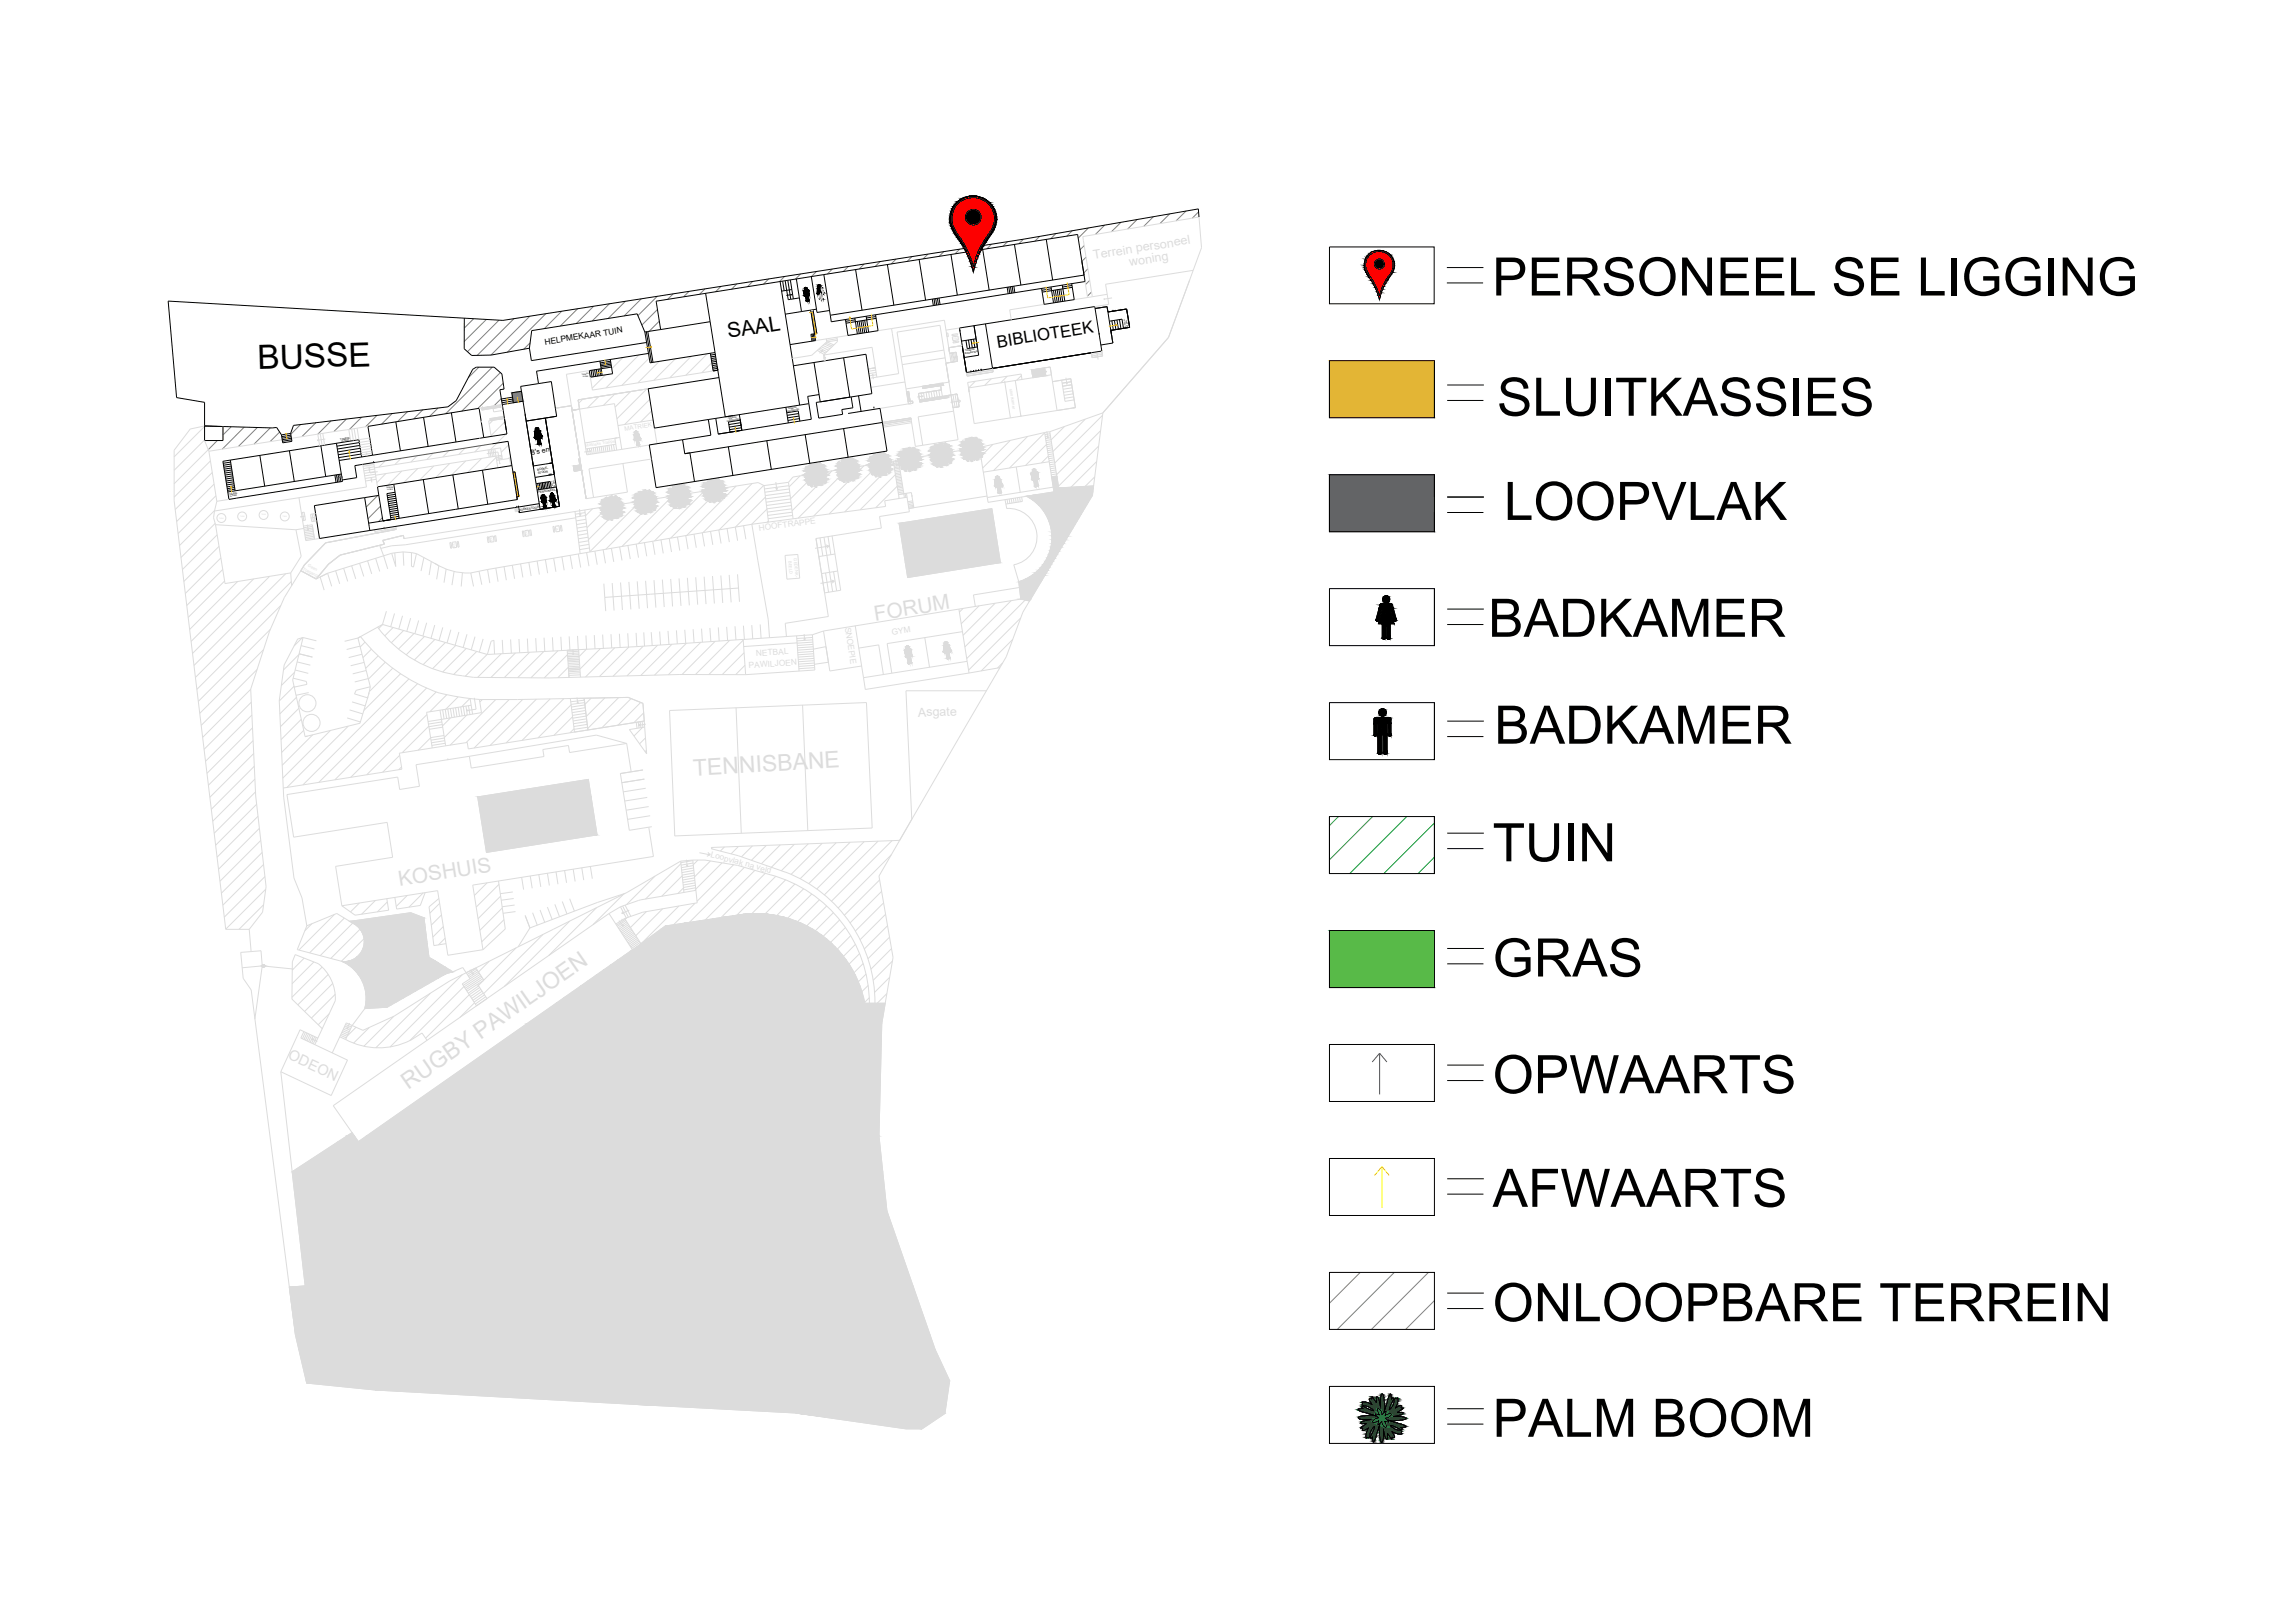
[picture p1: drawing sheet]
<svg xmlns="http://www.w3.org/2000/svg" width="297mm" height="210mm" viewBox="0 0 297 210" stroke-linecap="round" stroke-linejoin="round" font-family="sans-serif">
<defs><g id="words">
<g font-size="6.9">
<text x="193" y="38.2">PERSONEEL SE LIGGING</text>
<text x="193.7" y="53.8">SLUITKASSIES</text>
<text x="194.6" y="67.3">LOOPVLAK</text>
<text x="192.5" y="82.4">BADKAMER</text>
<text x="193.3" y="96.2">BADKAMER</text>
<text x="193.1" y="111.5">TUIN</text>
<text x="193.1" y="126.4">GRAS</text>
<text x="193.1" y="141.5">OPWAARTS</text>
<text x="193.1" y="156.2">AFWAARTS</text>
<text x="193.1" y="171">ONLOOPBARE TERREIN</text>
<text x="193.1" y="185.9">PALM BOOM</text>
</g>
<text font-size="4.3" x="33.4" y="47.8" transform="rotate(-2 33.4 47.8)">BUSSE</text>
<text font-size="2.7" x="94.2" y="43.7" transform="rotate(-9 94.2 43.7)">SAAL</text>
<text font-size="2.2" x="129.1" y="45" transform="rotate(-9 129.1 45)">BIBLIOTEEK</text>
<text font-size="1.1" x="70.5" y="44.6" transform="rotate(-9 70.5 44.6)">HELPMEKAAR TUIN</text>
<text font-size=".9" x="68.8" y="58.8" transform="rotate(-9 68.8 58.8)">8's en</text>
<text font-size=".9" fill="#fff" x="69.7" y="59.6" transform="rotate(-9 69.7 59.6)">9's</text>
<text font-size=".8" fill="#dcdcdc" x="80.8" y="55.8" transform="rotate(-9 80.8 55.8)">MATRIEK</text>
<g font-size=".4">
<text x="69.5" y="60.9" transform="rotate(-9 69.5 60.9)">BOEKE-</text>
<text x="69.6" y="61.3" transform="rotate(-9 69.6 61.3)">STOOR</text>
<text x="69.6" y="63.8" transform="rotate(-9 69.6 63.8)">PERSONEEL</text>
<text x="67.2" y="66.1" transform="rotate(-9 67.2 66.1)">BOEKESTOOR</text>
</g>
<g font-size=".3">
<text x="145.6" y="41.4" transform="rotate(81 145.6 41.4)">Tweede</text>
<text x="124.7" y="45.8" transform="rotate(-9 124.7 45.8)">VERDIEPING</text>
<text x="124.9" y="45.5" transform="rotate(-9 124.9 45.5)">TWEEDE</text>
<text x="101.8" y="53.3" transform="rotate(-9 101.8 53.3)">VERDIEPING</text>
<text x="101.9" y="53" transform="rotate(-9 101.9 53)">TWEEDE</text>
<text x="44" y="57" transform="rotate(-9 44 57)">TWEEDE</text>
<text x="44.2" y="57.2" transform="rotate(-10 44.2 57.2)">VLOER</text>
<text x="94" y="54.6" transform="rotate(-9 94 54.6)">VERDIEPING</text>
<text x="94.2" y="54.2" transform="rotate(-9 94.2 54.2)">TWEEDE</text>
<text x="29.6" y="64.1" transform="rotate(-9 29.6 64.1)">TWEEDE</text>
<text x="29.7" y="64.3" transform="rotate(-9 29.7 64.3)">VLOER</text>
</g>
<g font-size=".2">
<text x="145.4" y="41.3" transform="rotate(81 145.4 41.3)">verdieping</text>
<text x="75.3" y="48.6" transform="rotate(-9 75.3 48.6)">TWEEDE</text>
<text x="75.4" y="48.8" transform="rotate(-8 75.4 48.8)">VLOER</text>
<text x="50" y="63.2" transform="rotate(-8 50 63.2)">TWEEDE</text>
<text x="50.1" y="63.5" transform="rotate(-9 50.1 63.5)">VLOER</text>
<text x="71.3" y="62.2" transform="rotate(81 71.3 62.2)">VLOER</text>
<text x="71.6" y="62.1" transform="rotate(81 71.6 62.1)">TWEEDE</text>
</g>
<text font-size=".2" fill="#dcdcdc" x="47.2" y="60.3" transform="rotate(-9 47.2 60.3)">Tweede</text>
</g></defs>
<!-- layer: Mure -->
<g fill="none" stroke="#808080" stroke-width=".13">
<path d="M74.7 40l-2.2 2.2M76.8 39.6l-2.2 2.3M78.8 39.3l-2.2 2.2M80.9 39l-2.2 2.2M83 38.7l-2.2 2.2M85 38.4l-2.5 2.4M87.1 38l-.7 .7M89.2 37.7l-.8 .7M91.2 37.4l-.7 .7M93.3 37.1l-.7 .7M95.3 36.7l-.7 .7M97.4 36.4l-.7 .7"/>
<path d="M99.4 36.1l-.6 .7M101.5 35.8l-.7 .6M103.6 35.5l-.7 .6M105.6 35.1l-.6 .7M107.7 34.8l-.7 .7M109.7 34.5l-.6 .6M111.8 34.2l-.6 .6M113.9 33.9l-.7 .6M115.9 33.5l-.6 .7M118 33.2l-.6 .6M120 32.9l-.6 .6M122.1 32.6l-.6 .6"/>
<path d="M124.2 32.2l-.6 .6M126.2 31.9l-.6 .6M128.3 31.6l-.6 .6M130.3 31.3l-.5 .6M132.4 31l-.6 .5M134.5 30.6l-.6 .6M136.6 30.2l-.7 .7M138.7 29.9l-.7 .7M140.3 31.8l-.6 .5M140.5 33.3l-.5 .5M140.7 34.8l-.5 .5M140.8 29.5l-1.3 1.3"/>
<path d="M141 36.3l-.6 .5M141.2 37.8l-.5 .5M142.9 29.1l-1.2 1.2M145 28.8l-1.2 1.2M147.1 28.4l-1.2 1.2M149.2 28l-1.2 1.3M151.3 27.7l-1.2 1.2M153.4 27.3l-1.2 1.3M155.1 27.4l-.9 .8M28.1 57l-1.2 1.2M29.9 55.2l-1.1 1.1M31.6 55.3l-2.8 2.8"/>
<path d="M33.3 55.3l-2.5 2.5M35 55.4l-2.1 2.1M36.2 55.9l-1.3 1.3M38.9 54.9l-1.3 1.3M40.9 54.7l-1.8 1.8M42.8 54.5l-1.7 1.7M44.8 54.2l-1.6 1.7M46.8 54l-1.6 1.6M48.8 53.8l-1.5 1.4M50.7 53.5l-1.3 1.4M52.7 53.3l-1.3 1.3M54.7 53l-1.2 1.2"/>
<path d="M56.7 52.8l-1.1 1.1M61.3 41.3l-1.2 1.2M62 47.5l-1.4 1.4M62.9 41.3l-2.8 2.9M63.7 47.5l-6 6M64.6 41.4l-4.1 4.1M64.7 48.2l-5 5M64.9 51.6l-1 .9M65.1 49.6l-3.3 3.3M66.5 41.2l-4.8 4.8M68.5 40.9l-5 5M68.6 44.4l-.8 .8"/>
<path d="M70.6 40.6l-5 5M72.7 40.3l-2.3 2.2M85.1 40.1l-2.1 2M85.3 41.6l-1.3 1.3M176 164.7l-4 4M180.4 164.7l-7.4 7.3M184.8 164.7l-7.4 7.3M185.6 168.3l-3.8 3.7"/>
</g>
<!-- layer: 0 -->
<g fill="none" stroke="#000" stroke-width=".13">
<path d="M103.4 38.6l-1.4 .2M104 37.6v.1l.1 .6v-.5M104.1 37.8h.1M104.1 37.8l.2 1.1M104.3 38.2h.1M104.3 38.2l.2 .7M104.4 38.2h-.1M104.4 38.2h.1M104.4 38.2l.1 .7M104.5 37.7l.2 1.2M104.5 37.7h.1M104.5 37.5l.1 .1"/>
<path d="M104.5 37.7l.1 .5 .1-.1M104.5 37.5l-.5 .1M104.6 37.6l.1 .6M105.8 37.2v.1l-.1 .7h.1l.1-.6-.1 .7h.2M105.9 37.4h.1M106.2 37.2h-.3M127.4 31l-.6 1.1a8.4 8.4 0 0 0-.9 2.4 12.1 12.1 0 0 0-2.2-4.5 2.75 2.75 0 0 1 .4-3.7 2.75 2.75 0 0 1 3.7 .1 2.75 2.75 0 0 1 .2 3.7l-.7 1M127.6 31.3l-.9 1.6-.5 1.1-.3 1.2a13.4 13.4 0 0 0-2.4-4.9 3 3 0 0 1 .4-4.2 3 3 0 0 1 4.1 .1 3 3 0 0 1 .2 4.1l-.7 1.2M139 38.8l-3.9 .6M140 33.8l.4 2.6-32.9 5.2-.1-.8M155 27l-22.6 4-67.3 10.5-43.3-2.5 1 12.5 3.7 .6v3l8.7 .3 .6-.1 .6 1M179.4 36l-.5 .9-.4 1.4a8 8 0 0 0-1.5-3 1.77 1.77 0 0 1 .4-2.4 1.77 1.77 0 0 1 2.3 .2 1.77 1.77 0 0 1 .1 2.4l-.4 .6"/>
<path d="M179.5 36.2l-.3 .5a6 6 0 0 0-.7 2.1l-.6-1.6-.8-1.3a2.02 2.02 0 0 1 .8-3.4 1.96 1.96 0 0 1 2.2 .8 1.96 1.96 0 0 1-.2 2.3l-.5 .7M29.8 59.8l-.9 .2M36.4 56.3l.1 .6M37.6 56.1l-1.2 .2M37.6 56.1l.2 1-1.2 .2-.1-.4M37.6 56.3l-1.2 .2M37.7 56.5l-1.2 .2M37.7 56.7l-1.2 .2M37.7 56.9l-1.2 .2M41.5 57.7l4.9-.8 .4 2.2M43.5 57.4l.8 4.9-14.7 2.3-.8-4.9 1-.2M46.5 57.3l-2.9 .4"/>
<path d="M46.6 57.6l-3 .5M46.6 58l-2.9 .5M46.7 58.4l-2.9 .5M46.7 58.8l-2.9 .4M48.2 58.9l-4.3 .7M48.3 59.9h.1M48.5 59.8l-.2 .1M60.1 41.2v3.9l.9 .9 2.5-.1 5-.8 .2 1.6 15-2.4M63.7 57.4l2-.3 .5 3.1M65 52.4l-.3-2h.5l-.3-2-1-.9h-2.3l-.4 .3-2.2 4-1 .8-20 2.5-.4 1M65.3 54.2l.2 1.5M65.3 54.6l.3 1.6-3 .4"/>
<path d="M68.9 59.8h.1M68.9 60h.1M72 53.9l-1.4 .2M76.5 47.9l.1 .9M76.7 47.9l.1 .9M76.9 47.9l.2 .8M77.1 47.8l.2 .9M77.4 47.8l.1 .8M77.6 47.7l.1 .9M79 46.5l.3 1.9-2.9 .4-.2-.8 1.6-.3-.2-1M83.8 42.9l-.4 .1M83.9 45.7l-14.5 2.3 .3 1.6"/>
<path d="M91.6 54.3l.4 2-3.7 .6M91.9 45.7l.4 2.3 .6-.1M92.5 45.6l-8.4 1.4M92.5 45.9h-.6M92.6 46.1l-.6 .1M92.6 46.3l-.6 .1M92.7 46.5l-.7 .1M92.7 46.8l-.6 .1M92.7 47l-.6 .1M92.8 47.2l-.6 .1M92.8 47.5h-.6M92.8 47.7l-.6 .1"/>
<path d="M95.6 53.7l.4 2M101.7 52.7l.3 2M103.7 40.3l-2.1 .4M104.6 52.2l.4 2.1-12.1 1.9-.3-2.1M106.1 52l-.5 .1 .3 2 3.1-.5M110.1 51.4l.2 1.4M111.1 51.2l.3 2M113.1 52.8h.1M113.6 42.8l-3.9 .6M113.9 52.8l.3 1.9M124.2 42.8h.1M124.3 43.3h.1"/>
<path d="M125 44l.1 1.1M125.3 44l.2 1.1M125.6 48.1h.1M125.6 43.9l.2 1.1M125.9 48.1h.1M125.9 43.9l.2 1.1M126 42.1l.6 3.9-1.9 .3M126.3 48h.1M126.6 48h.1M126.9 47.9h.1M128.4 47.7h.1M142.2 43.3h.1"/>
<path d="M144 44.4l-1.6 .2M146.1 42.4l-2.4 .4 .1 .7M29.9 60.1l-1 .1M29.9 60.3l-.9 .2M30 60.6l-1 .1M30 60.8l-1 .2M30 61.1l-.9 .1M30.1 61.3l-1 .2M30.1 61.6l-.9 .1M30.2 61.8l-1 .2M30.2 62.1l-1 .1M30.2 62.4l-.9 .1"/>
<path d="M30.3 62.6l-1 .2M30.3 62.9l-.9 .1M43.3 61.5l.2 .9M43.5 61.4l.2 1M43.7 61.4l.2 1M43.9 61.4l.2 .9M44.2 61.3l-2.1 .4M46.9 60.1l-1 .2 .3 1.5-1.9 .3M50.9 62.7l-2.1 .3 .2 1.1M51.6 67.1l-2.1 .3 1.1-.2M66.9 65.6h.1M67.1 65.6h.1"/>
<path d="M67.1 65.6l-19.3 3.1M69 60.1h.1M69.2 61.8l.3 1.6M69.4 62.6l1.8-.3 .1 .8M69.6 62.6l.1 .8M69.8 62.5l.1 .8M70 62.5l.1 .8M70.2 62.5l.1 .8M70.4 62.4l.1 .9M70.6 62.4l.1 .8M70.8 62.4l.1 .8M71 62.3l.1 .9"/>
<path d="M71 61.5h.1M71.2 61.5h.1M71.3 61.5h.1M71.7 61.4l.3 1.6M178.5 78.3l.3-.2 1.2 .1 .6 2-.1 .2-.2-.1M178.5 78.3l-.5 1.9M178.8 78.7l-.5 1.6M178.8 78.7l-.5 2h.5v1.8M178.8 78.7h.1M177.8 95.1l.1 .1 .2-.1M177.8 95.1v-2.1l.3-.2h1.6l.2 .2v.1l.1 2M178 80.2l.1 .2 .2-.2"/>
<path d="M178.2 93.6l.1 3.8M178.2 93.6h-.1v1.5M178.8 82.5l.2 .2 .3-.2M178.9 95h-.2l.1 2.4M178.9 95v2.4M179.4 80.7v1.8M179.4 80.7l-.1 .1v1.7M179.4 82.5l.1 .1 .1 .1 .2-.1 .1-.1M179.5 93.6l.1 1.5M179.6 93.6h-.2v3.8M179.6 95.1l.2 .1 .1-.1M180.3 80.3l-.4-1.6h-.1l.5 2h-.4v1.8"/>
<path d="M176.3 182l-.1 .1 .1 .2-.6 .1a5.3 5.3 0 0 0 1.9 .7l.4 .1a3.7 3.7 0 0 0-2.2 .2v.1a2.24 2.24 0 0 0 1.4 .2h.1l-1 .2-.3 .3h.8l-.8 .6h.3v.3h.1l.6-.3-.1 .3a1.15 1.15 0 0 0-.1 1l.1-.1 .2 .1 .1-.2a1.8 1.8 0 0 1 .6-1.3l-.5 1.3v.2M178.3 182.3a.72 .72 0 0 1 .5 .8 .5 .5 0 0 1 .5-.4l-.1 .5 .1-.1a.56 .56 0 0 1 .7-.1 .85 .85 0 0 1-.8 .5l.4 .5-.5-.1 .1 .1a.56 .56 0 0 1 .1 .7 .82 .82 0 0 1-.5-.8l-.5 .5 .1-.6-.1 .1a.56 .56 0 0 1-.7 .1 .82 .82 0 0 1 .8-.5 .5 .5 0 0 1-.4-.5l.5 .1-.2-.4zM180.3 180.9v.2l-.6 1.3a.75 .75 0 0 0 .5-.6l.3-.8h.2l.1-.1a1.79 1.79 0 0 1-.2 1.3l.7-.3v.3l.2 .1-.7 .5h.7l-.2 .3-1 .2a2.08 2.08 0 0 1 1.6 .3 4.9 4.9 0 0 1-2.3 .2l1.2 .4a1.7 1.7 0 0 1 1.1 .4l-.7 .1 .2 .2-.1 .1M180.3 181l-.1-.1-.2 .2-.1-.7a5.3 5.3 0 0 0-.7 1.9l-.1 .4a4 4 0 0 0-.2-2.3h-.1a2.89 2.89 0 0 0-.2 1.6l-.2-1-.3-.2v.7l-.6-.7v.2h-.3v.1l.3 .7-.8-.3h-.5l.1 .1-.1 .2 .2 .1a1.75 1.75 0 0 1 1.3 .7l-1.3-.6h-.2M181.4 185h-.2l-.5-.3a.92 .92 0 0 0-.8-.2v.1a2.72 2.72 0 0 0 1.4 .6v.2l.1 .1a1.79 1.79 0 0 1-1.3-.2l.3 .7h-.3l-.1 .2-.5-.7v.7l-.1 .1-.2-.3-.2-1v.2a2.53 2.53 0 0 1-.2 1.5 4.2 4.2 0 0 1-.3-2.2v-.2l-.5 1.8-.3 .5-.1-.1v-.6l-.2 .2-.2-.1"/>
<circle cx="104.2" cy="37.3" r=".14"/>
<circle cx="106" cy="37" r=".15"/>
<circle cx="125.9" cy="28.1" r="1.03"/>
<circle cx="178.5" cy="34.2" r=".67"/>
<circle cx="179.3" cy="77.5" r=".45"/>
<circle cx="178.9" cy="92.2" r=".47"/>
</g>
<!-- layer: Mure -->
<g fill="none" stroke="#dcdcdc" stroke-width=".13">
<path d="M135.1 39.4l-4.5 .7 .2 1.3M141.3 38.4l-2.3 .4M143.2 38.1l.2 1.3-1.8 .3M153.9 36.2l-2.7 7.5-8.5 9.7-6.9 2.5M26.5 56.9l-4 4M26.5 55.2l-4 3.9M26.5 57l.5 1.4 1.1 6.5M26.9 58.2l-4.4 4.4M27.2 59.7l-4.7 4.6M41.1 56.2l.3 1.5M41.4 56.1l.3 1.6M41.8 56.1l.2 1.5"/>
<path d="M48.3 59.9l.5 3.1M49.8 59.6l-.8 .8M51.9 59.3l-.8 .8M54 59l-.8 .8M56 58.6l-.8 .9M58.1 58.3l-.8 .8M58.2 60l-1.8 1.8M60.2 58l-.9 .8M60.2 59.7l-1.8 1.8M62.2 57.7l-.8 .8M62.3 59.3l-1.8 1.9M63.8 54.4l-.5 .5"/>
<path d="M64.2 59.2l-1.7 1.6M65 52.6l-1.2 .2 .1 .5 1.2-.2M65.3 54.6l-1.8 1.8M65.6 56.1l-2.1 2.1M65.8 57.6l-1 .9M66 59.1l-.2 .2M73.9 52.5l1.3 8.3M73.9 52.5l-2.1 .3M75 59.3l-.1 .1 .1 .8-.8 .1 .1 .7 .9-.2M75.7 57.3l.2 1.6M78.3 48.5l-1.7 1.7M80.6 46.3l-1.5 1.4"/>
<path d="M82.7 45.9l-4.3 4.3M83.8 50.3l-9 1.4 .2 1.2-1 .2-.1-.6M84 46.3l-3.5 3.6M85.3 46.8l-2.8 2.7M87.4 46.4l-2.8 2.8M89.4 46.1l-2.7 2.8M91.5 45.8l-2.8 2.8M92.1 46.9l-1.3 1.3M105.2 40.2h-.3M105.7 45.3l.9 .6M105.9 45.2l.9 .5M106.1 45l.9 .5"/>
<path d="M106.3 44.9l.9 .4M106.5 44.7l.9 .4M106.6 44.5l1 .4M106.8 45.7l-.3 .2 6.3-1 .4 2.7-.9 .1M106.8 44.4l.9 .4M106.9 43.9l.1 .3M107 44.2l-2 1.8-2.5 .4M107 44.2l.9 .4M108.3 43.6l.1 .6-1.6 1.5M108.3 43.8l-1.4 .3M108.3 44l-1.3 .2M109.7 43.4l-4.2 .7"/>
<path d="M113.3 47.9l-1 .1M113.3 48.2l-.9 .2M113.4 48.5l-1 .1M113.6 42.8l8.6-1.4 .7 4.3M113.8 60l-6.5 6.5M114.1 54.7l3.7-.6 .1 .2-3.7 .6M115.3 42.5l1 5.9-3.8 .6M115.6 59.9l-6.3 6.3M116.2 59.6l10.5-1.7 8.4-1.9 .6 3.6M117.3 50.7h.2l.2 1.3 .4-.1v.3l-.6 .1M119.2 50.9l.1 .8M119.3 50l.1 .3 2.3-.4 .1 .6"/>
<path d="M119.5 50.8l.1 .9M119.8 50.8l.1 .8M120.1 50.7l.2 .8M120.5 50.7l.1 .8M120.8 50.6l.1 .8M121.1 50.6l.2 .8M121.5 50.5l.1 .8M121.8 50.5l-3 .4 .2 1.1 3.8-.6-.1-.2 1.1-.2 .3 1.6-.8 .2-.3-1.7M121.8 50.5l.1 .8M122.9 45.7l.8-.1 .2 1.2-1.5 .2 .4 2.5M124.1 42.4l-1.7 .3M124.5 44.7l-1.8 .3 .2 .7"/>
<path d="M126.2 49.3l-.9 .9M128.3 49l-.9 .9M128.4 47.7l.1 .4-3.4 .6-.1-.5M128.4 57.5l-1.5 1.6M130.3 48.7l-.8 .8M130.7 57l-3.6 3.6M132.1 48.4l-6.9 1.1 .2 1.2M132.1 48.4l.1 .7M132.1 48.6l-.6 .6M133 56.5l-4.5 4.4M135.1 56l-4.5 4.6M135.4 57.5l-2.7 2.7"/>
<path d="M135.6 59l-.9 .9M136 48.5l-.1-1-2.4 .4 .1 1M136.2 49.4l2.3-.4 .6 3.7-2.3 .4M137.7 55.2l-1.7 1.7M140.4 54.2l-4.2 4.2M141.9 59.7l-3.4 3.4M142.1 57.7l-5.2 5.2M142.4 55.7l-5.7 5.7M142.5 45.4l.1 .7-1.3 .2-.1-.6M142.6 53.7l-6.1 6.2M144.3 40.2h.1M144.6 40.2h.1"/>
<path d="M145 40.1h.1M27.5 61.1l-4.8 4.8M27.7 62.6l-4.8 4.9M27.7 66.1l-.1 .9M27.8 66.1l-4.6 4.5M27.8 67.7l-4.4 4.4M27.9 64.2l-4.9 4.8M28.1 64.9l-.4 1.2M28.1 69.2l-4.5 4.5M28.3 70.7l-4.5 4.5M28.6 72.2l-4.6 4.6M28.8 73.7l-4.6 4.7"/>
<path d="M29.1 75.2l-4.8 4.7M29.6 64.6l-1.5 .3M30.7 75.3l-6.2 6.2M32.8 74.9l-8.1 8.1M34.9 74.6l-10 10M36.3 78.3l-10.8 10.9M37 74.2l-11.9 11.9M37.6 74.1l.1 1.7M37.7 75.3l-12.4 12.4M38.7 64.4l-11 1.7M42.4 74.2l.5 1.7M42.4 74.2l-1.5 .7"/>
<path d="M42.4 74.2l-1 .5 .5 1.7M43.4 73.9l.5 1.7M44.5 73.5l.5 1.7M45.5 73.2l.5 1.7M46.5 72.9l.6 1.7M46.9 60.1l.5 2.9M47.6 72.6l.5 1.7M48.6 72.2l.5 1.8M49.1 70.6l1.1 3M49.9 61.3l-1.1 1.2M50 79.1l-.5 1.7M50.7 71.6l-8.3 2.6"/>
<path d="M51 79.4l-.5 1.7M51.1 71.5l.1 1.8-.5-1.7M51.1 71.5l-.4 .1M51.3 68.4l-2.8 .4M51.3 68.5l-9.2 1.7-2.7 2.9-.5 .8 2 1M52 61l-1.8 1.8M52.1 79.7l-.5 1.7M52.2 71.4l-1.1 .1M52.2 71.4v1.8M52.2 71.4l1 .1M52.3 69.7l-.1-.4-2.7 .6 .2 .5-5.7 1.4-1.5 1.2-1.6 1.9M53.1 80l-.5 1.7"/>
<path d="M53.2 71.5v1.8l.3 .1 .4-1.8M53.2 71.5l.7 .1M53.9 71.6l.9 .6M54.1 60.6l-1.9 1.9M54.8 72.2l1 .5M54.8 72.2l-.3 1.7M55.8 72.7l.9 .5M55.8 72.7l-.3 1.7M56.1 60.3l-1.8 1.8M56.8 73.2l-.3 1.8M57.7 73.6l-.3 1.8M58.7 74l-.2 1.7"/>
<path d="M59.3 70.1h-.2M59.8 74.1l-.1 1.8M62 73.9l.3 1.8M63.1 73.7l34.2-5.9 2.1 12.3 .2 2.4M63.1 73.7l.3 1.8M63.1 73.7l-2.2 .4 .4 1.8M64.1 69.3h-.1M64.1 73.5l.3 1.8M65.2 73.3l.3 1.8M66.3 73.1l.3 1.8M67.3 73l.3 1.7M68.4 72.8l.3 1.7"/>
<path d="M68.7 68.6h-.2M69.5 72.6l.3 1.8M70.6 72.4l.3 1.8M71.6 72.2l.3 1.8M72.6 68h-.1M72.7 72.1l.3 1.7M73.8 71.9l.3 1.7M74.5 67l-22.1 3.5-1.7 .1-1.4 .4M74.8 71.7l.3 1.7M75.2 60.8l.6 3.7M75.7 66.3l-1.3 .2M75.7 66.7l-1.2 .2"/>
<path d="M75.9 71.5l.3 1.8M77 71.3l.3 1.8M78 71.1l.3 1.8M78.1 75.5l.1 1.8M78.2 77.3l.2 1.8M79.1 71l.3 1.7M79.2 75.5l.2 3.5M80.2 70.8l.3 1.7M80.3 75.4l.2 3.5M81.2 63.7l-4.4 .7M81.2 70.6l.3 1.7M81.4 75.3l.2 3.6"/>
<path d="M82.3 70.4l.3 1.8M82.4 75.2l.3 3.6M83.4 70.2l.3 1.8M83.5 75.2l.3 3.5M84.4 70l.3 1.8M84.6 75.1l.3 3.5M85.5 69.9l.3 1.7M85.7 75l.2 3.6M86.6 69.7l.3 1.7M86.8 74.9l.2 3.6M87.6 69.5l.3 1.8M87.8 74.9l.3 3.5"/>
<path d="M88.7 69.3l.3 1.8M88.9 74.8l.3 3.5M89.8 69.1l.3 1.8M90 74.7l.3 3.5M90.9 68.9l.3 1.8M91.1 74.6l.2 3.6M91.9 68.8l.3 1.7M92.2 74.5l.2 3.6M93 68.6l.3 1.7M93.3 74.5l.2 3.5M94.1 68.4l.3 1.8M94.3 74.4l.3 3.6"/>
<path d="M95.1 68.2l.3 1.8M95.4 74.3l.3 3.6M95.5 76.1h.1M95.5 76.1l-17.3 1.2M96.2 68l.3 1.8M98.1 62.4l.7 .4M102.6 61.7l-.6 .7M103.5 61.6l-1.4 1.4M105.6 69.7l1.1 7 2.1-.3-.4-2.5M105.6 61.3l-3.3 3.3M106.1 69.6l.4 2.3M106.6 69.5l1.1 7.1"/>
<path d="M106.8 74.2l.4 2.4M107.1 69.4l.4 2.4M107.6 60.9l-5.1 5.2M107.7 69.3l.3 2.4M107.8 74l.4 2.5M108 71.7l.4 2.2M108 71.7l-2.1 .3M108.4 73.9l-2.1 .3M109.7 60.6l-6.4 6.5M111.8 60.3l-6.5 6.5M115.8 61.4l-4.5 4.6M116.1 62.9l-2.8 2.8"/>
<path d="M116.3 64.4l-.1 .1M116.3 64.5l-1.8 .3 .1 .7-9.7 1.3M116.9 63.9h.2l.1 .5M118.2 65.4v.1l-.6 .1M124.6 78.7l-.5 .5M126.7 78.4l-2.3 2.3M128.7 78.1l-4.1 4.1M130.8 77.7l-6 6M131.8 75.3l.3 2.2M131.9 76l-6 1 .3 1.5M132.1 80l-6.8 6.7M132.1 77.5l-8 1.3"/>
<path d="M132.1 77.5l1.1 .3M132.6 77.6l-7.5 7.6M136.7 61.6l.3 1.5 4.5-.2M141.6 61.7l-1.2 1.2M32.4 89.2l-6.2 6.2M32.5 90.9l-6.1 6.1M32.6 92.5l-6 6M32.7 94.2l-5.9 5.9M32.7 95.8l-5.7 5.8M32.8 97.5l-5.6 5.7M32.9 99.2l-5.6 5.5M33.3 86.6l-7.3 7.3"/>
<path d="M34.1 84.1l-8.3 8.2M35 81.5l-9.3 9.3M37.9 87.8l1.7 .4 .1 .4-1.6 .3h.1M38 88.8l-1.9 1.9M38.1 87l-1.7 1.7M38.2 86.7l1.7 .4M38.4 90.2l-2.2 2.2M38.4 85.7l1.7 .4M38.7 91.7l-2.4 2.4M38.7 84.7l-2 2M38.7 84.6l1.7 .4M39 83.6l1.7 .4"/>
<path d="M39 93.1l-2.6 2.6M39.1 82.5l-1.1 1.1M39.3 94.5l-2.9 2.9M39.8 95.3h-.3M39.9 89.6l-1.6 .4M40.5 95.1l-4 3.9M40.9 82.9l-1.7-.4-1.3 5.5M42.8 94.5l-6.2 6.2M44.6 83l1.7-.4 .5 2.1M44.9 92.9l1.7 .5M45 94l-7.9 7.9M45.2 91.9l1.7 .5"/>
<path d="M45.5 90.8l1.8 .6M46.6 83.6l-1.8 .4M46.8 84.7l.3 1M46.8 84.7l-1.7 .4M47.1 85.7l.8 3.2M47.1 85.7l-1.7 .5M47.2 83.1l-.6 .6M47.4 86.8l-1.8 .4M47.6 90.3h.1M47.6 87.8l-1.7 .5M47.7 89.8h.1M47.9 88.9l-1.8 .5-.2 .4 1.7 .5"/>
<path d="M47.9 88.9l-.2 .9M48.1 84l-1.1 1.1M48.9 84.9l-1.6 1.6M49.5 80.8l-.5 .5M49.8 85.7l-2.1 2.2M50.8 86.5l-3 3M50.9 81.2l-1.1 1.1M51.7 97.7l-2.2 2.2M51.8 87.2l-4.7 4.7M52 99.2l-.4 .4M52.2 81.6l-1.6 1.6M52.9 87.9l-13.7 13.7"/>
<path d="M53.5 97.2l-1.8 .3 .3 2-15.4 2.5M53.6 82l-2.1 2M54 88.5l-12.7 12.7M54.2 80.3l-.5 1.7M54.9 82.4l-2.4 2.3M55.2 89l-11.9 11.9M55.2 80.6l-.5 1.7M55.2 92.5l-7.8 7.8M55.5 94l-3.5 3.4M55.7 95.5l-1.6 1.6M56.2 80.9l-.4 1.7M56.3 82.7l-2.7 2.7"/>
<path d="M56.4 89.5l-11 11.1M57.3 81.2l-.5 1.7M57.6 83.1l-2.9 2.9M57.8 89.9l-2.2 2.2M58.3 92.9l-1 1M58.3 81.5l-.5 1.7M59 83.5l-3 3M59.3 90.2l-1.6 1.6M59.4 81.8l-.5 1.7M60.3 83.9l-3 3.1M60.4 92.5l-2.9 2.9M60.4 82.1l-.5 1.7"/>
<path d="M60.8 90.4l-1.1 1.1M61.5 82.4l-.5 1.7M61.7 84.3l-3 3M62.4 90.5l-.3 .3M62.5 82.7l-.5 1.7M63 84.7l-2.8 2.8M64.1 90.5l-5.9 5.9M64.9 84.6l-3.1 3.1M65 82.8l.1 1.8M65.9 90.5l-5.6 5.6M66.1 82.7l.1 1.8M66.7 84.5l-3.2 3.2"/>
<path d="M67.1 82.7l.1 1.8M67.6 90.5l-6.3 6.3M68.2 82.6l.1 1.8M68.5 84.4l-3.3 3.3M69.3 82.6l.1 1.8M69.4 90.5l-6 6M70.4 84.3l-3.4 3.4M70.4 82.5l.1 1.8M71.2 90.4l-5.7 5.7M71.5 82.5l.1 1.8M72.2 84.2l-3.5 3.5M72.6 82.4l.1 1.8"/>
<path d="M72.9 90.4l-5.4 5.4M73.4 84.7l-3 3M73.5 86.3l-1.3 1.4M73.6 82.4l.1 1.7M73.8 90.4l7.5-.1 1.9 .7 .2 2.3-7.3 1.2M73.9 91.2l-4.3 4.3M74.1 92.7l-2.4 2.5M74.3 94.3l-.6 .5M74.7 82.3l.1 1.8M74.9 84.1l-1.5 .1M74.9 84.3l-1.5 .1M74.9 84.5l-1.5 .1"/>
<path d="M74.9 84.7l-1.5 .1M74.9 84.9l-1.5 .1M74.9 85.1l-1.4 .1M74.9 85.4h-1.4M74.9 85.6h-1.4M75 85.8l-1.5 .1M75 86l-1.5 .1M75 86.2l-1.5 .1M75 86.4l-1.5 .1M75 86.6l-1.4 .1M75 86.9h-1.4M75.1 87.1h-1.5v.6"/>
<path d="M75.1 87.3l-1.5 .1M75.6 90.6l-1.8 .2M75.6 90.7v.2M75.6 90.9v-.5l.5 4.1M75.6 90.9l-1.7 .3M75.7 91.2l-1.8 .3M75.7 91.6l-1.7 .3M75.8 91.9l-1.8 .3M75.8 82.2l.1 1.8M75.8 92.3l-1.7 .3M75.8 92.7l-1.7 .2M75.9 84l-1 1"/>
<path d="M75.9 93l-1.8 .3M75.9 93.4l-1.7 .3M76 93.7l-1.8 .3M76 94.1l-1.7 .3M76.1 94.5l-1.8 .2M76.5 90.3l-.8 .9M76.9 82.2l.1 1.8M77.1 95.1l4 1.1M77.7 83.9l-2.7 2.7M78 82.1l.1 1.8M78.3 90.3l-2.5 2.4M79 82.1l.1 1.7"/>
<path d="M79.5 83.8l-3.7 3.8M80 90.3l-4 4M80.1 82l.1 1.8M81.2 82l.1 1.7M81.4 83.7l-3.9 3.9M81.6 90.4l-3.7 3.8M82.3 81.9l.1 1.8-19.3 1 .4-1.7 .4-.1 .1 1.7M82.9 90.9l-3 3M83.1 94.1l-1.1 1.1M83.2 83.6l-3.9 3.9M83.3 92.3l-1.3 1.2M83.3 81.8l.1 1.8"/>
<path d="M83.4 94.1l.3 3.5-2.3-3.2 1-.1M83.5 95.5l-.8 .8M83.6 97.1l-.1 .2M84.3 81.8l.1 1.7M85.1 83.5l-4 4M85.3 81.7l.2 1.8M86.4 81.6l.1 1.8M86.9 83.4l-4 4M87.5 81.6l.1 1.7M88.6 81.5l.1 1.8M88.8 83.2l-4.1 4.2M89.7 81.4l.1 1.8"/>
<path d="M90.7 83.1l-4.2 4.2M90.8 81.4l.1 1.7M91.8 81.3l.2 1.7M92.5 83l-4.3 4.3M92.9 81.2l.1 1.8M94 81.1l.1 1.8M94.4 82.9l-4.4 4.4M95.1 81l.1 1.8M96.2 82.8l-4.5 4.5M96.2 81l.1 1.7M96.3 84.5l-2.9 2.8M96.4 86.1l-1.2 1.2"/>
<path d="M97.3 80.9l.1 1.8M98.3 80.8l.2 1.8M103.2 83.2l-7 .5M105.1 82.1l-9 .7M119.6 82.5l.7 3.8M124.5 81.7l-9.7 1.6M125.1 85.6l-9.7 1.5M129.4 86.4l-4 .7M129.7 85.8l-.7 .7M131 82.7l-4.1 4.1M33 100.8l-5.5 5.5M33 102.5l-5.3 5.3"/>
<path d="M33.2 104.1l-5.3 5.3M33.4 105.6l-5.3 5.3M33.6 107.2l-5.3 5.3M33.7 108.8l-5.2 5.2M33.9 110.3l-5.3 5.3M34.1 117.1l-3.2 3.2M34.1 111.9l-5.3 5.2M34.3 113.4l-5.3 5.3M34.4 115.1l-5.2 5.1M40.3 119.5l-.9 .9M43.3 118.3l-4.6 4.6M44.4 117.2l-.1 .1"/>
<path d="M44.6 118.8l-4.6 4.5M45.3 119.2l7.8-1.1 1.7 .7 .7 5.1 3.1 1.9-1 .2-7.5 4.3-2.9 .2M45.6 119.5l-4.2 4.2M45.6 119.5a2.62 2.62 0 0 1 1.4 3 2.62 2.62 0 0 1-2.7 1.9M45.6 119.5l-2-1.3-3.9 1.6M46.5 116.9l-1.2 1.1M48.6 116.5l-1.8 1.8M50 116.3l.3 1.5-4.4 .6-1.7-1.2M50.1 116.7l-1.3 1.3M52.7 115.9l-1.4 1.4M54.8 115.5l-1.9 1.9M55 115.5l-.6 1.7-3.1 .4-.2-1.5"/>
<path d="M56.8 116.3l-1.3 1.1 .6 5 1.6-.3M56.9 116.9l-1.3 1.3M57.1 118.4l-1.3 1.3M57.4 119.9l-1.4 1.4M63 114.2l-1.6 1.7M64.5 114l.9 6.2-2.9 2.7M64.6 114.4l-3 3M64.8 116l-3 2.9M65 117.5l-2.9 2.9M65.2 119l-2.9 2.9M66.3 115.4l-1.6 .3M66.5 116.3l-1.7 .2"/>
<path d="M66.6 117.1l-1.6 .2M66.7 118l-1.6 .2M67.5 113.5l.2 1.6M67.9 118.5l.7 1.6M68.6 113.4l.3 1.6M68.9 118.1l.6 1.6M69.7 113.2l.3 1.6M69.9 117.8l.6 1.6M70.8 113l.3 1.6M70.8 117.4l.6 1.6M71.8 117l.6 1.6M71.9 112.8l.3 1.6"/>
<path d="M72.7 116.7l.6 1.6M73 112.7l.3 1.5M73.7 116.3l.6 1.6M73.7 119.2l-8.5 8.5M74.2 112.5l.2 1.6M75.3 112.3l.2 1.6M76.4 112.1l.2 1.6M77.2 117.5l-6.2 6.2M80.7 115.7l-4 4M80.8 118.9l.1 .1M80.9 119l-1.1 .7M80.9 115.6l-3.6 1.2-8.7 3.3"/>
<path d="M81 119.1l-1.1 .8M81.1 118.8l-.2 .2M81.1 119.3l-1.1 .8M81.2 119.5l-1.1 .7M81.3 119.7l-1.1 .7M81.4 119.8l-1.1 .8M83.4 100.8l-3 .5M83.5 102l-2.9 .5M83.6 118l-2 2M83.7 103.2l-2.9 .5M83.9 104.4l-2.9 .4M84.1 105.6l-2.9 .4"/>
<path d="M84.7 113.4l-3.6 3.7M85.7 117.6l-3.4 3.5M86.1 119.8l-3.2 2.3M87.8 117.2l-4.9 4.9M88.1 111.8l-4.6 4.5M88.3 113.3l-2.7 2.7M88.4 114.9l-.7 .7M89.9 116.9l-2.8 2.8M90.3 111.3l-.6 .6M91.9 111.4l-2.1 2.1M93.4 111.7l-3.4 3.4M93.7 109.6l-.5 .5"/>
<path d="M94.9 111.9l-4.7 4.7M95.5 109.5l-.9 1M96.3 112.2l-7.1 7.2M97.3 109.5l-1.4 1.4M97.7 112.6l-6.5 6.5M99 113l-5.7 5.8M99.1 109.4l-1.9 1.9M100.4 113.4l-5.1 5M101 109.3l-2.5 2.5M101.6 113.9l-4.3 4.3M102.8 109.3l-3 2.9M102.8 114.4l-3.8 3.9"/>
<path d="M104 115l-3.5 3.5M104.6 109.2l-3.5 3.5M105 115.7l-3.1 3.1M106 116.4l-2.8 2.9M106.4 109.1l-4.1 4.1M107 117.2l-2.6 2.6M107.8 118.1l-2.3 2.4M108.2 109.1l-4.7 4.6M108.6 119l-2.1 2.2M110 109l-5.4 5.4M111.8 108.9l-6.1 6.1M113.6 108.9l-7 6.9"/>
<path d="M113.8 113.9l-4.6 4.5M114.1 115.4l-4.1 4M114.3 116.8l-3.6 3.7M114.6 118.3l-3.3 3.3M114.8 119.8l-3 3M115.3 110.6l-6.9 6.9M115.4 108.8l-7.8 7.8M31.1 123.2l.4 3.4 1 1.5M32.5 123.1l1.3-.1 .1 2M33.9 125l-.9 6.9M33.9 125l-2.6 .2M33.9 125l3.9 .4"/>
<path d="M37.8 124.5v4.8l3.9 3.8M38.2 123.5l3 1.2M38.5 122.9l5.8 1.5M39.4 124l-1.6 1.5M40.6 124.5l-2.8 2.8M41.7 125.1l-3.9 4M42.5 126.1l-4 3.9M42.6 131.2l-1.4 1.4M43 127.3l-3.6 3.6M43.4 128.7l-3.1 3M43.4 129.5l-.9 2M44.7 134.5a9.1 9.1 0 0 0 9.9-.8l.7 .9"/>
<path d="M46.1 132.9l-1.2 1.2M46.6 120.2l-3.8 3.8M47.1 121.5l-2.9 2.9M47.8 133l-2.1 2M51 131.5l-3.9 3.9M55.7 128.5l-7.1 7.1M57.6 121.4l-.9 .9M59.8 126.1l-9.3 9.4M60 127.7l-7 7M60.4 128.3l1.4-.9 .1 .2-1.3 .9M61.4 129.8l-1.9 1.9M61.6 125.3l-1.2 .8"/>
<path d="M61.7 125.5l-1.1 .8M61.9 125.7l-1.2 .8M62 125.9l-2.2 1.4M62.1 127.8l-1.4 .9-5.6 5.7M62.1 126.1l-2.2 1.4M62.2 128l-1.3 1M62.2 126.3l-2.2 1.4M62.4 126.5l-2.2 1.4M62.4 128.3l-1.4 .9M62.5 126.7l-2.2 1.4M62.5 126.9l-.6 .6M62.5 128.5l-1.3 1"/>
<path d="M62.7 128.7l-1.4 1M62.8 129l-1.3 .9M63 129.2l-1.4 1M63.3 124.4l-1.4 1.4M66.8 122.7l-4.2 4.1M68.6 120.1l-1.6 2.4M70.2 120.9l-7.6 7.7M81.5 120l-1.1 .8M81.7 120.2l-1.1 .8M81.8 120.4l-1.1 .7M81.9 120.5l-1.1 .8M82 120.7l-1.1 .8"/>
<path d="M82.1 120.9l-1.1 .8M82.2 121.1l-1.1 .7M82.4 121.2l-1.1 .8M82.5 121.4l-1.1 .8M82.6 121.6l-1.1 .8M82.7 121.8l-1.1 .8M82.8 122l-1.1 .7M82.9 122.1l-1.1 .8M109.4 120l-2 2M110.1 121.1l-1.8 1.7M110.7 122.2l-1.6 1.6M111.2 123.4l-1.4 1.4"/>
<path d="M111.7 124.7l-1.2 1.2M112 126.1l-1 1M112.3 127.5l-.8 .8M112.5 129.1l-.6 .6M114.7 128.6l-1.2 1.2M115.1 121.3l-2.8 2.8M115.1 126.5l-1.9 1.9M115.3 122.8l-2.6 2.6M115.5 124.4l-2.5 2.5"/>
<circle cx="28.6" cy="67" r=".58"/>
<circle cx="31.3" cy="66.8" r=".58"/>
<circle cx="34.1" cy="66.6" r=".58"/>
<circle cx="36.8" cy="66.8" r=".58"/>
<circle cx="39.8" cy="91" r="1.11"/>
<circle cx="40.3" cy="93.5" r="1.11"/>
<circle cx="34.1" cy="125" r=".14"/>
</g>
<!-- layer: 0 -->
<g fill="none" stroke="#dcdcdc" stroke-width=".13">
<path d="M106 38.1l.1 .6M106.2 38.1v.6v.1l-.1-.1M106.2 38.1h.1M106.2 38.1l.1 .6M106.2 37.2l.4 .6M106.2 37.4h.1M106.2 37.4l.3 .6-.2 .1 .1 .6h-.1M106.3 37.4l.2 .5 .1-.1M140.4 36.4l.3 2.1M154.4 35l-3.2 8.7-8.5 9.7-1.4 10.7-9 15.1-2.1 5.8-16.5 28.4 1.8 10.5-1.4 8.6-.4 14.5 1 9.7 6.3 17.9 1.9 4.1-.7 4.2-2.9 2h-2.1l-14.3-2-54.3-3-8.9-.9-1.5-6.2M26.5 55.1l-1.9 .4-2.1 2.8v6.5l6.7 55.5h3M28.8 55.2v1.8h-2.3"/>
<path d="M36.5 56.9l-9.5 1.5M45.1 55.6l.3 1.5M45.5 55.5l.2 1.5M45.8 55.5l.3 1.5M46.2 55.4l-8.5 1.3M46.2 55.4l.2 1.5 1.4-.2M47.6 55.2l-1.4 .2M47.9 57l-1.4 .3M47.9 57.4l-1.4 .2M48 57.7l-1.4 .2M48 58l-1.4 .3M48.1 58.4l-1.4 .2"/>
<path d="M48.1 58.6l-1.4 .3M57.6 53.5h.1M62.4 52.8h.1M63.1 58.2l.2 1M63.4 58.2l.1 .9M63.6 58.1l.1 1M63.8 58.1l.1 1M64 58.1l.2 1.5M64.2 59.2l.7-.1v-.2l-16.3 2.6M64.2 59.6l.2 .9M64.7 52.4l.1 .3-2.5 .4v-.3M65 59.3l-.8 .1"/>
<path d="M65 52.4l-3 .4M65 59.5l-.2-1.5-16.4 2.5M65 59.5l-.8 .1M65.1 54.2v-.3l-1.7 .3v.2M65.3 54.2l-2.1 .3 .3 2M65.9 59.3l.2 1M66.1 59.3l-1.1 .2M71.8 52.8l2.1-.3 1.3 8.3M75 59.3l-.1 .1 .1 .8M76 58.1l.1 .7M76.2 48l-2.9 .4M76.2 58l.2 .8"/>
<path d="M76.5 58l.1 .8M76.8 57.9l.1 .8M77 57.9l.1 .8M77.3 57.9l.1 .7M77.5 57.8l.1 .8M77.8 57.8l.1 .8M78 57.7l.1 .8M78.3 57.7l.1 .8M78.5 57.7l.2 .7M78.8 57.6l.1 .8M79.1 57.6l.1 .7M79.4 57.5l.1 .8"/>
<path d="M79.5 56.7l.3 1.5M79.7 57.5l-3.9 .6M80.4 58.2l-4.5 .7M83.8 50.3l-9 1.4 .2 1.2-1 .2M84.3 59.4l-3.7 .6M84.7 55.4l.3 2M92.3 48l-15.7 2.5-.2-1.7M106.5 45.9l.2 .8M106.7 45.9l.1 .8M110.4 59.6l-.2 .7a.68 .68 0 0 0 .3-.7h.2l-.1 .6 .3-.2 .1 .2h.1l-.4 .3h.4l-.2 .1-.4 .1 .8 .2-.6 .1h-.6l1.1 .4h-.3l.1 .2M110.5 59.6h-.2l-.1-.3-.3 1.1v-.4l-.2-.7-.1 .8-.1-.5-.1-.1v.3l-.3-.3v.1h-.2l.2 .4-.7-.2a.22 .22 0 0 0 .1 .3 .22 .22 0 0 0 .3 0l.4 .3-.8-.3M112.6 59.4v.2h-.3l1.2 .4h-.9l-.3 .1 .2 .1h.6l-.6 .3h.4l-.4 .3h.1v.2l.4-.2-.2 .6a.23 .23 0 0 0 .3-.3l.3-.4-.3 .7"/>
<path d="M113.2 47.6l.2 1.2M113.6 59.5l.2 .2 .1 .3 .2-.3v.3l.3-.1a.25 .25 0 0 1-.1 .2 .25 .25 0 0 1-.2 .1l.2 .2h-.3l.1 .3a.27 .27 0 0 1-.2-.3l-.3 .2 .1-.3-.4 .1a.27 .27 0 0 1 .4-.2l-.3-.3 .3 .1zM114.1 54.7l3.7-.6 .6 3.7 1-.2M114.6 58.9l-.3 .7 .3-.4a.21 .21 0 0 1 0-.3 .21 .21 0 0 1 .3 0l-.2 .6 .4-.2v.2h.1l-.3 .3h.3l-.1 .1-.4 .2a.8 .8 0 0 1 .7 .1l-.7 .1h-.5l1.2 .4-.3 .1v.1M114.6 58.9h-.1l-.1-.3-.4 1.2v-.9l-.1-.3-.1 .8-.1-.5-.2-.1v.4l-.3-.4v.1h-.1l.1 .4-.4-.2-.2 .1a.22 .22 0 0 0 .1 .2 .22 .22 0 0 0 .2 0l.4 .3-.7-.3M115.6 59.7l.6 4.3M116.3 59.7l-.7 .1M116.3 59.9l-.7 .1M116.4 58.7l.1 .2h-.4l1.2 .4h-.9l-.2 .1 .1 .1h.6l-.5 .2-.1 .1h.4l-.4 .3h.2v.2l.3-.2-.1 .6a.22 .22 0 0 0 .2 0 .22 .22 0 0 0 0-.3l.3-.4-.2 .7M117.3 50.7h.2l.2 1.3M117.4 58.9a.27 .27 0 0 1 .3 .3l.2-.2v.3l.4-.1a.25 .25 0 0 1-.1 .2 .25 .25 0 0 1-.3 0l.2 .3-.3-.1 .2 .4a.26 .26 0 0 1-.3-.3l-.3 .2 .1-.3-.4 .1a.27 .27 0 0 1 .4-.2l-.2-.3 .2 .1zM117.5 52l.6-.1v.3l-.6 .1"/>
<path d="M117.9 54.3l-3.7 .6M117.9 54.5l-3.7 .6M117.9 54.7l-3.7 .6M118.4 58.2l-.2 .7 .3-.4a.21 .21 0 0 1 0-.3 .21 .21 0 0 1 .2 0l-.1 .6 .3-.2v.2h.2l-.4 .3h.4l-.1 .1-.5 .2a.77 .77 0 0 1 .7 .1l-.8 .1h-.3l1.1 .4h-.3l.1 .2M118.5 58.2h-.2l-.1-.3-.4 1.2v-.9l-.1-.3-.1 .8-.2-.6-.1 .3-.2-.3-.1 .1h-.1l.2 .4-.5-.2h-.2a.22 .22 0 0 0 .1 .3 .22 .22 0 0 0 .2 0l.5 .3-.8-.3M120.5 58.1l.1 .2h-.4l1.2 .4-.9 .1-.2 .1 .1 .1h.6l-.5 .1-.1 .1h.4l-.4 .3h.1v.2l.4-.2-.1 .7a.24 .24 0 0 0 .2-.1 .24 .24 0 0 0 0-.3l.3-.4-.3 .8M121.5 58.3l.2 .1 .1 .3 .2-.3v.3l.3-.1a.26 .26 0 0 1-.1 .3 .26 .26 0 0 1-.2 0l.2 .2h-.3l.2 .4a.26 .26 0 0 1-.3-.1 .26 .26 0 0 1 0-.3l-.3 .2 .1-.3-.4 .2a.25 .25 0 0 1 .1-.3 .25 .25 0 0 1 .3 0l-.3-.3 .3 .1zM121.7 49.6l.1 .9M121.7 57.4v.7l-.1-.5-.2-.1v.4l-.2-.4-.1 .1h-.1l.1 .4-.6-.1a.24 .24 0 0 0 .1 .2 .24 .24 0 0 0 .2 0l.4 .3-.7-.2M121.8 57.4l.1 1.1 .4-1.2 .1 .4 .1-.1M122 49.6v.2l-2.6 .5-.1-.3M122.4 43.1h.2l.1 .5h-.2z"/>
<path d="M122.5 57.6l-.3 .7 .3-.4a.22 .22 0 0 1 0-.2 .22 .22 0 0 1 .3-.1l-.2 .6 .4-.1v.1l.1 .1-.3 .2 .3 .1-.5 .2a.78 .78 0 0 1 .7 .1l-.8 .2-.3-.1 1.1 .4-.3 .1v.1M122.8 49.5l.2 1.6M122.9 45.7l.8-.1 .2 1.2-1.5 .2M122.9 45.7l.1 1.2M123 45.7l.2 1.2M123 51.1l.8-.1 .3 1.6-.8 .2M123 51.1l-4 .7v.2l3.8-.6-.1-.2M123 51.1l.3 1.7M123 59.6l-.7-.3 .4 .3a.22 .22 0 0 1 .3 .1 .22 .22 0 0 1 0 .2l-.6-.2 .2 .4h-.2v.1l-.3-.3v.3l-.1-.1-.1-.5-.1 .9-.2-.3v-.9l-.3 1.1-.1-.3h-.2M123.1 43.3l.8-.1v.1l-.7 .2zM123.2 45.7l.2 1.1M123.2 43.6l.7-.1 .1 .5-.7 .1z"/>
<path d="M123.3 51.1l.3 1.6M123.3 44.2l.7-.1v.2l-.7 .1zM123.3 52.8l.1 .4M123.4 45.6l.1 1.2M123.5 45.6l.2 1.2M123.6 51l.2 1.7M124.5 57.4v.1l-.3 .1 1.1 .4h-.4l-.7 .1 .2 .1h.6l-.5 .2-.1 .1h.3l-.3 .3h.1v.2l.4-.2-.2 .4v.2a.22 .22 0 0 0 .3-.1 .22 .22 0 0 0 0-.2l.3-.4-.3 .7M124.5 44.7l-1.8 .3 .2 .7M125.3 50.2l.1 .5M125.5 57.6a.27 .27 0 0 1 .2 .4l.3-.3-.1 .3 .4-.1a.26 .26 0 0 1-.1 .2 .26 .26 0 0 1-.3 .1l.3 .2-.3-.1 .1 .4a.25 .25 0 0 1-.2-.1 .25 .25 0 0 1-.1-.2l-.2 .2v-.3l-.3 .1a.25 .25 0 0 1 .1-.2 .25 .25 0 0 1 .2 0l-.2-.3 .3 .1zM126.5 56.9l-.3 .7 .3-.4a.22 .22 0 0 1 0-.3 .22 .22 0 0 1 .3 0l-.2 .6 .4-.2v.2h.1l-.4 .3h.4l-.6 .3a.77 .77 0 0 1 .8 .1l-.8 .1h-.4l1.2 .4h-.3v.2M126.5 56.9h-.2v-.3l-.4 1.2v-.9l-.2-.3-.1 .8-.1-.5-.1-.1v.3l-.3-.3v.1h-.2l.2 .4-.4-.2h-.3a.23 .23 0 0 0 .1 .3 .23 .23 0 0 0 .3 0 .36 .36 0 0 1 .4 .3l-.7-.3"/>
<path d="M126.7 57.9l.5 3.2M127 58.9l-.7-.3a.68 .68 0 0 0 .7 .4v.2l-.6-.2 .1 .3-.1 .1v.1l-.3-.4v.4l-.2-.1-.1-.5-.1 .8-.1-.3v-.9l-.4 1.2-.1-.3h-.1M128.4 47.7l.1 .4-3.4 .6-.1-.5M128.4 47.9l-3.3 .5M135.1 56l.7-.1 .9 5.7-.6 .1M135.1 47.6l.2 1M135.9 56.1l-.7 .1M135.9 56.4l-.7 .1M135.9 56.6l-.6 .2M136 56.9l-.7 .1M136 57.2l-.7 .1M136 48.5l-.1-1-2.4 .4 .1 1"/>
<path d="M136.1 57.4l-.7 .1M136.1 57.7l-.7 .1M136.2 58l-.7 .1M136.2 49.4l2.3-.4 .6 3.7-2.3 .4M136.2 58.2l-.7 .1M136.2 58.5l-.6 .1M136.3 58.7l-.7 .1M136.3 59l-.7 .1M136.4 59.3l-.7 .1M136.4 59.5l-.7 .1M136.4 59.8l-.6 .1M137.3 49.2l.5 2.7 1.2-.2"/>
<path d="M138.6 49.4l-1.2 .2M138.7 49.8l-1.2 .2M138.7 50.2l-1.2 .2M138.8 50.6l-1.2 .2M138.8 51l-1.1 .2M138.9 51.4l-1.2 .1M142.5 45.4l.1 .7-1.3 .2-.1-.6M142.6 45.6l-1.4 .3M142.6 45.9l-1.3 .2M27.6 67l.3 .9M39 66.3h.4l.1 1-.3 .1M39.1 66.3l.2 1"/>
<path d="M39.3 68.1l1.1-.2 .3 1.9M39.3 68.4l-1 .2M40.4 66.5l.1 1M40.4 68.1l-1.1 .2M40.5 68.3l-1.2 .2M40.5 68.5l-1.1 .2M40.5 68.8l-1.1 .1M40.6 69l-1.2 .1M40.6 69.2l-1.1 .2M40.6 66.5l.2 .9M40.6 69.4l-1.1 .2M40.7 69.6l-1.2 .2"/>
<path d="M40.8 66.4l-.6 .2 .1 .9 .7-.1M41.3 69.7l-.6 .1M47.4 63l-8.7 1.4 .9 5.6 1.1-.2M48.4 60.1l-1.4 .2M48.4 60.4l-1.4 .2M48.5 60.7l-1.4 .2M48.5 68.6v.4M48.5 61l-1.4 .3M48.6 61.4l-1.4 .2M48.6 61.7l-1.4 .2M48.7 62l-1.4 .2M51.2 68.1l.1 .4-9.2 1.7-2.7 2.9-2.6 4.2-1.9 4.4-2.5 7.5 .7 13.8 1.3 11.8-.4 3.2-1.8 2.3"/>
<path d="M56.3 72.9a7.8 7.8 0 0 0 4.6 1.2M58.2 70.2h.1l.2 .7h-.2zM58.5 70.2l.5-.1 .1 .7-.5 .1zM59.3 70.1l.1 .7h-.1l-.2-.7M63 69.5h.2l.1 .7h-.2zM63.3 69.4h.5l.1 .7-.4 .1zM64.1 69.3l.1 .8h-.1l-.1-.8M66.6 65.7l.1 .5 .5-.1M67.1 65.7l-.5 .1M67.1 65.9l-.5 .1M67.1 66l-.4 .1M67.6 68.7h.1l.1 .7-.1 .1z"/>
<path d="M67.9 68.7l.5-.1 .1 .7-.5 .1zM68.7 68.6l.1 .7h-.2l-.1-.7M71.5 68.1h.2l.1 .8h-.2zM71.8 68.1l.5-.1 .1 .8h-.4zM72.6 68l.1 .7h-.1l-.1-.7M74.4 66.2l.7 5.4M75.1 60.2l-.9 .1 .1 .7 .9-.2M75.2 60.8l.6 3.7 1-.1M75.7 66l.6 5.4M75.8 67.2l-1.3 .2M75.9 67.7l-1.3 .2M75.9 68.1l-1.3 .2"/>
<path d="M76 68.6l-1.3 .2M76 69.1l-1.2 .2M76.1 69.5l-1.3 .2M76.1 70l-1.2 .2M76.2 70.4l-1.3 .3M76.3 70.9l-1.3 .2M76.7 65.8l-.9 .9M77.9 66.4l-2 1.9M77.9 65v.1l-.3 .1 1.1 .4h-.8l-.3 .1 .2 .1h.6l-.6 .3h.3l-.3 .3h.1v.1l.4-.1-.2 .6a.22 .22 0 0 0 .3-.1 .22 .22 0 0 0 0-.2l.3-.4-.3 .7M78.9 65.1l.2 .1v.3l.3-.2-.1 .3 .4-.1a.25 .25 0 0 1-.1 .2 .25 .25 0 0 1-.3 0l.3 .3-.3-.1 .1 .4a.27 .27 0 0 1-.3-.4l-.2 .3v-.3l-.3 .1a.26 .26 0 0 1 .1-.2 .26 .26 0 0 1 .2-.1l-.2-.2h.3zM79 67l-2.9 2.8M79.3 66.7h-.1"/>
<path d="M79.8 66.2l-.1 .1M79.9 64.5l-.3 .7 .3-.4a.21 .21 0 0 1 0-.3 .21 .21 0 0 1 .3 0l-.2 .6 .4-.2v.2h.1l-.4 .3h.4l-.1 .1-.5 .1a.8 .8 0 0 1 .8 .2l-.8 .1h-.4l1.2 .4h-.3v.2M79.9 64.5h-.2v-.3l-.4 1.1v-.9l-.2-.2-.1 .8-.1-.5-.1-.1v.3l-.3-.3v.1h-.2l.2 .4-.4-.2h-.3a.22 .22 0 0 0 .1 .3 .22 .22 0 0 0 .3 0 .37 .37 0 0 1 .4 .3l-.7-.3M80.1 65.9l-.1 .1M80.4 66.5l-.7-.3a.68 .68 0 0 0 .7 .4v.2l-.6-.2 .1 .3-.1 .1v.1l-.3-.4v.4l-.1-.1-.2-.5-.1 .8-.1-.3v-.9l-.4 1.2-.1-.4-.1 .1M80.8 65.2l-.5 .4M82.2 64.2l.1 .2h-.4l1.2 .4h-.9l-.2 .1 .1 .1 .6 .1-.5 .1-.1 .1h.4l-.4 .3h.1l.1 .2 .3-.2-.1 .7a.24 .24 0 0 0 .2-.1 .24 .24 0 0 0 0-.3l.3-.4-.3 .7M82.9 64.9l-6.6 6.5M83.2 64.4l.2 .1 .1 .3 .2-.3v.3l.4-.1a.27 .27 0 0 1-.4 .3l.2 .2h-.3l.2 .3a.26 .26 0 0 1-.3-.1 .26 .26 0 0 1 0-.2l-.3 .2 .1-.3-.4 .1a.25 .25 0 0 1 .1-.2 .25 .25 0 0 1 .3 0l-.2-.3 .2 .1zM84.2 63.7l-.2 .7 .2-.4a.22 .22 0 0 1 .1-.2 .22 .22 0 0 1 .2-.1l-.2 .6 .4-.1v.1h.1l-.3 .3h.3l-.5 .3a.78 .78 0 0 1 .7 .1l-.8 .1h-.3l1.1 .4-.3 .1v.1M84.2 63.7l-.1 .1-.1-.4-.4 1.2v-.9l-.1-.3-.1 .8-.1-.5-.2-.1v.4l-.2-.4-.1 .1h-.1l.1 .4-.6-.1a.24 .24 0 0 0 .1 .2 .24 .24 0 0 0 .2 0l.4 .3-.7-.3M84.8 65.7l-.8-.3 .4 .3a.21 .21 0 0 1 .3 .1 .21 .21 0 0 1 0 .2l-.6-.2 .2 .4h-.2v.1l-.3-.3v.3l-.2-.6-.1 .8-.1-.3-.1-.9-.4 1.2v-.3h-.2"/>
<path d="M84.9 64.5l-6.5 6.6M86.6 63.5l.1 .1-.4 .1 1.2 .4h-.9l-.2 .1 .2 .1h.5l-.5 .1-.1 .2h.4l-.4 .3h.1v.1l.4-.1-.1 .4v.2a.22 .22 0 0 0 .2-.1 .22 .22 0 0 0 0-.2 .37 .37 0 0 1 .3-.4l-.3 .7M87 64.2l-6.5 6.5M87.6 63.6l.2 .2 .1 .2 .2-.2v.3l.4-.1a.27 .27 0 0 1-.4 .2l.2 .3-.3-.1 .2 .4a.26 .26 0 0 1-.3-.1 .26 .26 0 0 1 0-.3l-.3 .3 .1-.3-.4 .1a.26 .26 0 0 1 .1-.2 .26 .26 0 0 1 .3-.1l-.3-.2h.3zM88.6 63l-.3 .7a.68 .68 0 0 0 .4-.7h.2l-.2 .6 .4-.2v.2h.1l-.3 .3h.3v.1l-.5 .1a.77 .77 0 0 1 .7 .2l-.8 .1h-.3l1.1 .4h-.3v.2M88.6 63h-.1l-.1-.3-.4 1.1v-.4l-.1-.7-.1 .8-.1-.5-.2-.1v.3l-.2-.3-.1 .1h-.1l.1 .4-.4-.2h-.2a.22 .22 0 0 0 .1 .3 .22 .22 0 0 0 .2 0l.4 .3-.7-.3M89.1 63.9l-6.5 6.5M89.2 65l-.8-.3 .4 .3a.22 .22 0 0 1 .3 0 .22 .22 0 0 1 .1 .3l-.7-.2 .2 .4h-.2v.1l-.3-.4v.4l-.1-.1-.1-.5v.6l-.1 .2-.2-.3v-.9l-.4 1.2v-.3h-.2M91.1 62.7l.1 .2h-.4l1.2 .4h-.5l-.6 .2h.1l.6 .1-.5 .1-.1 .1h.4l-.4 .3h.1l.1 .2 .3-.2-.1 .7a.22 .22 0 0 0 .2-.1 .22 .22 0 0 0 0-.3l.3-.4-.3 .7M91.1 63.5l-6.4 6.5M92.1 62.9l.2 .1 .1 .3 .2-.3v.3l.4-.1a.27 .27 0 0 1-.4 .3l.2 .2h-.3l.2 .3a.26 .26 0 0 1-.3 0 .26 .26 0 0 1 0-.3l-.3 .2 .1-.3-.4 .2a.25 .25 0 0 1 .1-.3 .25 .25 0 0 1 .3 0l-.2-.3 .2 .1zM93.1 62.2l-.2 .7 .2-.4a.21 .21 0 0 1 .1-.2 .21 .21 0 0 1 .2-.1l-.2 .6 .4-.1v.1l.1 .1-.3 .2h.3l-.5 .3a.78 .78 0 0 1 .7 .1l-.8 .2-.3-.1 1.1 .4-.3 .1v.1"/>
<path d="M93.1 62.2l-.1 .1-.1-.4-.4 1.2v-.9l-.1-.3-.1 .8-.1-.5-.1-.1-.1 .4-.2-.4-.1 .1h-.1l.1 .4-.4-.2-.2 .1a.23 .23 0 0 0 .3 .2l.4 .3-.7-.3M93.2 63.2l-6.4 6.4M93.7 64.2l-.8-.3 .4 .3a.22 .22 0 0 1 .3 .1 .22 .22 0 0 1 0 .2l-.6-.2 .2 .4h-.2v.1l-.3-.3v.3l-.2-.6-.1 .9-.1-.3-.1-.9-.3 1.1-.1-.3h-.2M95.2 62.9l-6.3 6.4M97.3 62.6l-6.4 6.3M98.1 62.4l-45.8 7.3-.1-.4-2.7 .6 .2 .5-5.7 1.4-1.5 1.2-1.6 1.9-2-1M98.8 62.8l-5.8 5.8M99 64.3l-3.9 3.9M99.2 65.9l-2 2M99.4 67.4l-.2 .2M101.6 71.9l1.6-.1 .3 3-1.7 .1zM102.1 62.9l-3.2 .4"/>
<path d="M102.1 63.3l-3.1 .4M102.2 63.7l-3.2 .4M102.2 64.1l-3.1 .5M102.3 64.6l-3.2 .4M102.3 65l-3.1 .4M102.4 65.4l-3.2 .4M102.4 65.8l-3.1 .5M102.5 66.3l-3.2 .4M102.5 66.7l-3.1 .4M102.6 61.7l13.6-2.1 .8 4.8M102.6 67.1l-.6-4.7-3.2 .4 .6 4.8M104.3 60.7v.2h-.3l1.2 .4h-.9l-.3 .1 .2 .1h.6l-.5 .2-.1 .1h.3l-.3 .3h.1v.2l.4-.2-.2 .6a.22 .22 0 0 0 .3 0 .22 .22 0 0 0 0-.3l.3-.4-.3 .7"/>
<path d="M104.9 66.8l-7.6 1M105.3 60.9l.2 .1 .1 .3 .2-.3v.3l.3-.1a.27 .27 0 0 1-.3 .3l.2 .2h-.3l.1 .3a.27 .27 0 0 1-.2-.3l-.3 .2 .1-.3-.4 .1a.26 .26 0 0 1 .1-.2 .26 .26 0 0 1 .3 0l-.3-.3 .3 .1zM106.3 60.2l-.3 .7 .3-.4a.21 .21 0 0 1 0-.3 .21 .21 0 0 1 .3 0l-.2 .6 .4-.2v.2h.1l-.3 .3h.3l-.1 .1-.5 .2a.78 .78 0 0 1 .8 .1l-.8 .1h-.4l1.2 .4-.3 .1v.1M106.3 60.2h-.1l-.1-.3-.4 1.2v-.9l-.1-.3-.1 .8-.2-.5-.1-.1v.4l-.3-.4v.1h-.1l.1 .4-.4-.2-.2 .1a.23 .23 0 0 0 .1 .2 .23 .23 0 0 0 .2 0 .37 .37 0 0 1 .4 .3l-.7-.3M106.8 62.2l-.7-.3 .4 .3a.22 .22 0 0 1 .3 0 .22 .22 0 0 1 0 .3l-.6-.2 .2 .4h-.2v.1l-.3-.3v.3l-.3-.6-.1 .8-.1-.3v-.9l-.4 1.2v-.3h-.2M108.4 60.1l.1 .1-.3 .1 1.1 .4h-.9l-.2 .1 .3 .1h.5l-.5 .2-.2 .1h.4l-.4 .3h.2v.1l.3-.1-.1 .4v.2a.22 .22 0 0 0 .2-.1 .22 .22 0 0 0 0-.2 .37 .37 0 0 1 .3-.4l-.2 .7M109.4 60.2l.3 .2v.2l.3-.2-.1 .3 .4-.1a.27 .27 0 0 1-.4 .2l.2 .3-.2-.1 .1 .4a.25 .25 0 0 1-.3-.1 .25 .25 0 0 1 0-.3l-.3 .3 .1-.3-.4 .1a.27 .27 0 0 1 .4-.3l-.2-.2h.3zM111 61.6l-.8-.3 .5 .3a.22 .22 0 0 1 .2 0 .22 .22 0 0 1 .1 .3l-.7-.2 .2 .4h-.1l-.1 .1-.2-.4-.1 .4-.1-.1-.1-.5-.1 .8-.2-.8 .1-.4-.4 1.2-.1-.3h-.2M115.1 60.9l-.7-.3 .4 .3a.21 .21 0 0 1 .3 0 .21 .21 0 0 1 0 .3l-.6-.2 .2 .4h-.2v.1l-.3-.3v.3l-.1-.1-.1-.5-.1 .8-.2-.3v-.9l-.4 1.2v-.3h-.2M116.2 64l1.7-.3 .3 2-.6 .1M116.2 64l.1 .5 1.1-.2M116.3 60.1l-.7 .1"/>
<path d="M116.3 60.2l-.6 .2M116.4 60.4l-.7 .1M116.4 60.6l-.7 .1M116.4 60.8l-.6 .1M116.5 61l-.7 .1M116.5 61.2l-.7 .1M116.5 61.4l-.6 .1M116.6 61.6l-.7 .1M116.6 61.8l-.7 .1M116.6 62l-.7 .1M116.6 62.2l-.6 .1M116.7 62.3l-.7 .1"/>
<path d="M116.7 62.5l-.7 .1M116.7 62.7l-.6 .1M116.8 62.9l-.7 .1M116.8 63.1l-.7 .1M116.8 63.3l-.7 .1M116.9 63.5l-.7 .1M116.9 63.7l-.7 .1M117.3 63.8l.3 2M117.6 65.8l.1 .4-3.9 .6 .2 1.5-8.4 1.4 1.6 10.1-5.6 .9 .1 1.7M118 64.2h.1M118.1 64.8l-.7 .1M118.1 65l-.6 .1"/>
<path d="M118.1 65.2l-.6 .1M118.2 65.4l-.7 .1M119 60.2l-.8-.3a.87 .87 0 0 0 .8 .4l-.1 .2-.6-.2 .2 .3-.2 .1v.1l-.2-.4-.1 .4-.1-.1-.1-.5-.1 .8-.2-.6 .1-.6-.4 1.2-.1-.3h-.2M127.7 64.2l-10.1 1.6M128.9 62.3l-.1 .6h-.1M128.9 62.3h.1M128.9 62.3l-.1 .8h.2l.1 .7h.1l.1-.1-.1-.6M129.2 63h.1M129.3 63.1l.1 .6M129.3 62.2l.3 .8h-.2l.1 .7-.1 .1-.1-.1M129.3 62.2h.1M129.3 62.2l.3 .6"/>
<path d="M129.4 72.8l-12 1.9-1.1-7 12-1.9 1.1 7M129.6 62.8l.1-.1-.3-.7h-.1l-.5 .1-.1 .8M130 64.7l.2 1.1M130.2 65.8a3.7 3.7 0 0 1 3.9 3.2 3.7 3.7 0 0 1-2.9 4.1l.6 2.2M130.3 64.6l.1 .6M130.6 64.6v.6M130.8 64.5l.1 .6M131.1 64.5l.1 .6M131.4 64.4l.1 .6M131.6 64.4l.1 .6M131.9 64.4l.1 .5M132.2 64.3l.1 .6-2.2 .3"/>
<path d="M132.8 64.2a6 6 0 0 1 3.3 5.9 6 6 0 0 1-4.3 5.2M133.6 61.5l.1 .5M133.6 61.4v.1M133.6 61.5l.2 1.4M133.9 62h.1M133.9 62l.1 .9M134 62h-.1M134 62l.1 .9M134.1 61.4h.1M134.1 61.4l.2 1.4M134.3 61.2l-.2-.1-.7 .1 .1 .9h.1l.1-.1M134.3 61.2v.8l-.2-.6"/>
<path d="M136.3 63l.1 .7-8.6 1.3-.1-.6M136.5 60l-.7 .1M136.5 60.3l-.7 .1M136.6 60.6l-.7 .1M136.6 60.8l-.7 .1M136.6 61.1l-.6 .1M136.7 61.3l-.7 .1M37.9 88l1.6 7.3 7.1-1.7 1.1-3.8M39.2 82.5l-.7 .2-1.7 3.4-.7 4.6 .6 12.5 1.3 10.4 1.1 2.6 .6 3.6-1.2 3.1M48.8 81.1a15.8 15.8 0 0 0 11 6.3l1.5 .3h9.8l16.8-.4h8.6M56.8 89.7l3 .6 2.2 .2M56.9 91.9l.2 1.2"/>
<path d="M57.1 93.1l.6 3.4M57.1 93.1l-1.7 .3M57.2 93.4l-1.8 .3M57.2 93.8l-1.7 .2M57.3 91.8l.2 1.2M57.3 94.1l-1.8 .3M57.4 95.2l-1.7 .3M57.5 95.5l-1.7 .3M57.5 95.8l-1.7 .3M57.6 96.2l-1.7 .3M57.6 91.8l.2 1.2M57.7 96.5l-4.2 .7"/>
<path d="M57.9 91.7l.2 1.2M57.9 98.3h.1M58.3 91.7l.2 1.2M58.6 91.6l.2 1.2M58.9 91.6l.2 1.2M59.3 91.5l.2 1.2M59.6 91.5l.2 1.1M59.9 91.4l.2 1.2M60.3 91.4l.2 1.1M60.6 91.3l.2 1.2M60.8 90.4l.2 .9M61 91.3l-5.8 .9 .7 4.6"/>
<path d="M61 91.3l.1 1.1M62 90.5h5l14.3-.2 1.9 .7 .2 3.1-1 .2-.1-.8M62 90.5l.3 1.7-5.2 .9M63.1 84.7l-13.6-3.9-3.2 1.8 .3-.2a22.3 22.3 0 0 0 10.2 7.3M73.4 84.2l.2 3.5M73.8 90.4l.5 4.3M74.9 84.1l.2 3.5M77.1 95.1l-16.4 2.8M82.4 83.7l13.7-1 .4 4.6M82.6 93.4l.1 .8M82.8 93.4l.1 .8M83.1 93.4l.1 .7"/>
<path d="M83.2 99.6l-2.9 .5M83.2 99.6h.1M83.4 93.3l-22.8 3.6-.2-.8-2.7 .4M95.2 91.6l.7 16.2M96.5 87.3l8.9-.6-.3-4.6 1.4-.4 17.6-2.9 1.3 8.3-13.5 2.1-.2-1.5M103.1 82.3l.3 4.5M103.8 91.2l.7 16.3M105.1 82.5l-2 .1M105.1 82.8l-2 .1M105.2 83.1l-2.1 .1M105.2 83.4l-2.1 .1M105.2 83.7l-2 .1"/>
<path d="M105.2 84.3l-2 .1M105.3 84.6l-2.1 .1M105.3 84.9l-2.1 .1M105.3 85.2l-2 .1M105.3 85.5l-2 .1M105.4 85.8l-2.1 .1M105.4 86.1l-2.1 .1M105.4 86.4l-2 .1M106.9 83.7l-1.7 .3-2 .1M107.2 85.7l-1.8 .3M117.2 84.4l.1 .5-.1 .1h-.1M117.2 84.4h.1"/>
<path d="M117.2 84.4l.3 1.4M117.5 84.9h.1M117.5 84.9l.2 .9M117.6 84.9h.1M117.6 84.9l.1 .9M117.7 84.3l.2 1.5M117.7 84.3h.1M117.8 84.3l.1 .6M117.9 84.1l-.2-.1-.6 .1-.1 .1M118 84.8l-.1 .1v-.1M122.2 83.7v.6M122.2 83.7h.1"/>
<path d="M122.3 83.7h.1M122.3 83.7l-.1 .8h.2l.1 .7 .1 .1 .1-.2-.1-.6M122.6 84.5h.1M122.6 84.5l.1 .6M122.7 83.6h.1M122.7 83.6l.3 .8h-.2l.1 .7M122.7 83.6l.2 .6h.1l-.3-.7-.1-.1-.5 .1-.1 .9 .2-.1M122.9 85.1l-.1 .1-.1-.1M127.6 89.4h-10.4l.8 16.6-1.6 2.8-24.4 .9 .1 .2M80.3 117.3l-1.5 .9M80.3 117.3l.7 1.5M80.5 119.1h.1"/>
<path d="M80.5 117.2l.8 1.5M80.8 118.9l2.1 3.2M80.8 118.9l-1.1 .7M80.9 117.1l.7 1.5M84.3 107h-.4M87.3 108.2l25.5-1-.7-16.3-25.5 1 .7 16.3M88.1 111.5l.4 4-5.6 1-2.6 .8M88.1 111.4l-7 4.1-22.9 11.4-7.2 4.6-4 1.8-2.2-.9-1.8 3.9M89.6 111.3h1.6l4.2 .7 4.3 1.2M89.6 111.3l.6 5.5-7.1 1.3-2.3 .8M89.6 111.3l-1.5 .1M89.6 111.4l-1.5 .2"/>
<path d="M89.7 111.7l-1.6 .3M89.7 112l-1.6 .3M89.7 112.3l-1.5 .3M89.8 112.6l-1.6 .3M89.8 113l-1.5 .2M89.8 113.3l-1.5 .3M89.9 113.6l-1.6 .3M89.9 113.9l-1.6 .3M89.9 114.3l-1.5 .2M90 115.2h.1M90 114.6l-1.6 .2M90 114.9l-1.5 .3"/>
<path d="M90 115.2l-1.5 .3M92.1 109.9h.1M92.1 109.9l3.4 .8 6.2 2.2M95.4 118.4a14.3 14.3 0 0 1 16.5 11.4h2.6M95.4 118.4l-9.3 1.4M99.7 113.2a17.3 17.3 0 0 1 12.8 16.6M101.7 112.9a18.1 18.1 0 0 1 11.5 16.9M32.2 120.3l.3 2.8-1.4 .1M32.5 128.1l5.7 44.7M36.3 138.7l3.2 27.7-2.1 .2 .8 6.2M38.2 123.5l-.4 1M39.3 133.5l-.4 .8"/>
<path d="M39.5 133.6l-.4 .8M39.7 133.7l-.4 .8M39.9 133.8l-.4 .8M40.1 133.9l-.4 .8M40.3 134l-.4 .8M40.5 134.1l-.4 .8M40.7 134.2l-.4 .8M40.9 134.2l-.4 .9M41.2 124.7a5.7 5.7 0 0 1 2.2 4.8M42.5 131.5l-1.8 3.7M44 134l.8 .3M44.1 133.8l.8 .3"/>
<path d="M44.2 133.6l.8 .3M44.3 124.4a5.2 5.2 0 0 1 2.9 6.1M44.3 133.4l.8 .3M44.4 133.2l.8 .3M44.5 133l.8 .3M44.6 132.8l.8 .3M44.7 132.6l.8 .3M47.2 130.5l-1.6 2.2-.9 1.8-.7-.3M47.7 122.2v.2h-.3l1.2 .4h-.9l-.3 .1 .2 .1h.6l-.5 .2-.1 .1h.3l-.3 .3h.1v.2l.4-.2-.2 .6a.24 .24 0 0 0 .3 0 .24 .24 0 0 0 0-.3l.3-.4-.3 .7M48.7 122.4a.27 .27 0 0 1 .2 .4l.3-.3-.1 .3 .4-.1a.26 .26 0 0 1-.1 .2 .26 .26 0 0 1-.3 .1l.3 .2h-.3l.1 .3a.25 .25 0 0 1-.2-.1 .25 .25 0 0 1-.1-.2l-.2 .2v-.3l-.3 .1a.25 .25 0 0 1 .1-.2 .25 .25 0 0 1 .2 0l-.2-.3 .3 .1zM49.7 121.7l-.3 .7 .3-.4a.22 .22 0 0 1 0-.3 .22 .22 0 0 1 .3 0l-.2 .6 .4-.2v.2h.1l-.4 .3h.4l-.6 .3a.77 .77 0 0 1 .8 .1l-.8 .1h-.4l1.2 .4-.3 .1v.1M49.7 121.7h-.2v-.3l-.4 1.2v-.9l-.1-.3-.2 .8-.1-.5-.1-.1v.3l-.3-.3v.1h-.2l.2 .4-.6-.2a.24 .24 0 0 0 0 .3 .24 .24 0 0 0 .3 0l.4 .3-.7-.3"/>
<path d="M50.2 123.7l-.7-.3 .4 .3a.21 .21 0 0 1 .3 0 .21 .21 0 0 1 0 .3l-.6-.2 .1 .4h-.1v.1l-.3-.3v.3l-.1-.1-.2-.5-.1 .8-.1-.3v-.9l-.4 1.2-.1-.3h-.1M58.6 125.8l1.3-.6 .4 .7M59.8 127.3l1.8 2.9M60.3 125.9l1.3-.6 1 1.5-.8 .6 1.2 1.8M60.3 125.9l.5 .8M43.1 143.1l35.7-24.9 3 4.7-35.4 24.9zM45.5 146.6l-7.7 5"/>
<circle cx="129" cy="61.8" r=".17"/>
<circle cx="133.8" cy="60.9" r=".19"/>
<circle cx="117.4" cy="83.8" r=".19"/>
<circle cx="122.4" cy="83.2" r=".17"/>
</g>
<!-- layer: Nuwe dikte -->
<g fill="none" stroke="#000" stroke-width=".13">
<path d="M91.3 38l1.5 9.5M100.9 36.5l2.5 15.9M102.3 38.1h.1M102.4 38.1l-.7 .1M102.4 38.1v.1M103 36.1l.7 4.2M106.6 35.5l-21.7 3.5 .6 3.6 6.4-1M106.6 35.5l32.8-5.2 .8 5.3-32.8 5.2zM110.7 34.9l.8 5.2M114.8 34.2l.8 5.3M118.9 33.6l.8 5.2M123 32.9l.9 5.3"/>
<path d="M127.1 32.3l.9 5.2M131.2 31.6l.9 5.3M135.4 31l.8 5.2M26.5 55.1l2.3 .1v1.8h-2.3zM29.8 59.5l11.7-1.8 .6 4-11.7 1.8zM33.6 58.9l.6 4M37.4 58.3l.7 4M47.6 55.2l14.4-2.4 .6 3.8-14.4 2.3zM51.2 54.6l.6 3.7M54.8 54l.6 3.8M58.4 53.4l.6 3.8M68 53.7h.1"/>
<path d="M68 53.7l1 6.8M68.6 57.9h.1M68.7 58.3h.1M71.1 60l.4-.1-2.5 .4M71.8 52.8l-.5-3.4-3.9 .6 1.8 11.8M72 53.9l-3.9 .6 2.5-.4 1.1 7.3-2.5 .4M88.3 56.9l-3.3 .5M89.3 58.6l.5 3.7M93 48.9l-9.1 1.4 .8 5.1 19.9-3.2-.1-.9 1.5-.2M94.2 57.8l.6 3.7M94.8 53.8l-1 .1M95.9 55h.1"/>
<path d="M99.2 57l.6 3.7M104.2 56.2l.6 3.8M105.3 46.9l.8 5.1 6.7-1.1-.8-5.1-9.4 1.5M109.1 55.5l.6 3.7M109.1 46.3l.8 5.1M114.1 54.7l-25.5 4M114.2 54.7l.6 3.7-29.9 4.7-.9-5.5M124.1 42.4l17.5-2.7 .9 5.7-17.5 2.8zM126 42.1l.3 1.7-1.9 .3M127.5 41.9l.9 5.8M47.8 68.7l-.6-4.3-6.5 1 .6 4.3M49 64.1l.5 3.3"/>
<path d="M50.9 62.7l.7 4.4M54.8 62.1l.7 4.4M58.6 61.5l.7 4.4M62.4 60.9l.7 4.4M66.2 60.2l.7 4.5M66.4 61.1h.2l.5 3.1-.2 .1v.4M66.9 64.7l-8 1.2M67.1 65.6l.1 .7 2.7-.4M69.5 63.4l2.5-.4 .4 2.5-2.5 .4zM72.2 64.8h.1"/>
</g>
<!-- layer: Af -->
<g fill="none" stroke="#dcdcdc" stroke-width=".13">
<path d="M63 58.7l1.4-.2 .2 .9M64.7 59.9v.1M75.4 51.7l-.5 .5M77.5 51.3l-1.5 1.5M79.5 51l-1.4 1.5M81.6 50.7l-2 2M83.7 50.3l-3.9 3.9M84.1 51.7l-3.3 3.2M84.3 53.2l-1.4 1.4M106.8 46.3h.1M106.8 46.3l-.3 .1M106.8 46.3v.1"/>
<path d="M115.9 59.5l.1 .8M124 51.7l.3 .2M124.3 51.9l-1.3 .2M124.3 51.9l-.2 .2M135.4 55.8l.2 .9M135.4 56.6l.2 .1M135.6 56.5v.2M39.8 67.9l.1 .7M39.8 68.5l.1 .1M39.9 68.4v.2M49.8 68.4l.1 .5M49.8 68.4l.1 .1"/>
<path d="M49.8 68.4l-.1 .1M74.9 66.5l.2 .2M75 65.9l.1 .8M75.2 66.5l-.1 .2M100.3 63.2l.2 .2M100.4 62.4l.1 1M100.6 63.1l-.1 .3M106.8 70.5l.4 .2M107.2 70.7l-1.8 .3M107.2 70.7l-.2 .2M107.5 75.1l.4 .1M107.9 75.2l-1.8 .3"/>
<path d="M107.9 75.2l-.2 .3M115.9 60.2l.1 .1M116 60.2v.1M60.4 92h.2M60.5 91.8l-.1 .2M61.4 90.3l.2 1.5-1.2 .2M74.1 84.6l.1 .1M74.1 84l.1 .7M74.2 84.6v.1M74.6 90.9l.1 .1M74.6 90.3l.1 .7M74.8 90.8l-.1 .2"/>
<path d="M82.7 93.9l.2 .1M82.8 93.7l-.1 .2M83.6 93.7l-.9 .2M104 82.6l.1 .2M104 82.1l.1 .7M104.2 82.6l-.1 .2M80.1 119.1l.5 .7M80.4 118.2h.3M80.5 119.8h.1M80.6 117.9l-.2 .3M80.7 119.7l-.1 .1M81.4 117.8l-1 .4"/>
<path d="M88.8 112l.1 .1M88.8 111.3l.1 .8M89 112l-.1 .1M90.5 110.3l1.3 .3M91.6 110.3l.2 .3M91.8 110.6h.1M91.8 110.6l-.4 .2M44.9 132.9v.2M45 133l-.1 .1M45.2 132.4l-.3 .7M60.8 125.5l.4 .6M61.1 126.1h.1"/>
<path d="M61.2 126v.1"/>
</g>
<!-- layer: Nuwe dikte -->
<g fill="none" stroke="#dcdcdc" stroke-width=".13">
<path d="M140.1 30.6l15-2.5 .3 4-1 2.9-11.4 1.8 .2 1.3-1.9 .3zM41 57h.2M41.2 56.9l-.2 .1M42.1 56.8l-1.1 .2M47.4 58.6l.1 .4M47.4 58.6l.1 .1M47.4 58.6v.1M62.1 56.7h.1M62.3 54.6h.1M64.6 59.4l.1 .6h-.1M73.3 48.4l.6 4.1M76.4 58.3v.1"/>
<path d="M76.4 58.4l-.8 .1M76.4 58.4h.1M79.9 56.7h-.4M80.2 56.6l-4.5 .7-.7-4.4 4.5-.7 .9 6 4.6-.8M84.5 54.4l-4.5 .7M106.4 45.3l-.4 .4M106.4 45.3v.2M106.4 45.3l-.1 .1M117.1 49.4l.4 2.9-3.6 .5M117.1 49.4l-1-6.4 5.5-.9 1.2 7.4-5.6 .8M117.1 49.4l-4.4 .7M118.8 53.9l4.6-.7 .5 3.7-4.5 .7z"/>
<path d="M119.3 51.2l.1 .1M119.4 51.3l-.7 .1M119.4 51.3h-.1M122.1 45.3l-5.5 .9M122.3 46.3l-5.6 .9M123.3 46.2l.1 .1M123.4 46.1l-.1 .1M123.9 46.2h-.6M125.3 50.2l10.7-1.7 .8 4.6-10.8 1.7zM126.8 47.9l.1 .6M130 49.5h.1M130 49.5l.7 4.6"/>
<path d="M131.3 49.2l.8 4.7M132.1 53.9h.1M135.3 48l.1 .1M135.4 48.1l-2 .3M135.4 48.1l-.1 .1M135.7 59.6l.6 3.4-8.6 1.4-.5-3.3 8.5-1.4M137.9 48.9l.1 .8M137.9 49.6l.1 .1M138.1 49.6l-.1 .1M142 45.9l.1 .6M142 45.9h.1M142 45.9l-.1 .1"/>
<path d="M27.9 67.9l10.4 .7 .7 3.4-1.4 2.1-8.5 1.4zM38.9 66.9h.1M39 66.8l-.1 .1M39.5 66.8l-.6 .1M40.7 66.9h.1M40.8 66.9l-.6 .1M40.8 66.9v.1M47.8 60.6l.1 .6 1-.2M47.8 60.6l-.1 .2M47.8 60.6l.1 .1M48 61.9l.1 .5M48 61.9l.1 .1"/>
<path d="M48 61.9v.1M81.2 63.7l-.6-3.7-4.4 .7 .6 3.7M131.5 60.4l.5 3.3M83.2 99.6l-2.9 .5 1.1 7.3 2.5-.4 .6 3.8-23.3 3.7 1.3 8.4-4.6 .7-1.3-8.3-12.4 1.9-.8-5.1 7.4-1.2-.7-4.5-12.1 1.9-.9-5.5 14.4-2.2 .2 1.6 2.6-.4-.5-2.8 6.9-1.1 .3 1.5 9.4-1.5-.2-.9 3.3-.5 .2 .9 7.4-1.2 .6 3.7M106.5 81.7l.9 5.1 4.1-.6M110.6 81l1.1 6.7 3.7-.6-.6-3.8M111.1 83.9l2.6-.4 .6 3.8M61.8 103.1l14.3-2.2 1.1 7.1-14.3 2.3zM38.9 134.3l6.1 2.9-2.2 4.6-6.5-3.1 2.5-5.4 2.3 1"/>
</g>
<!-- layer: Mure -->
<g fill="#dcdcdc" stroke="#dcdcdc" stroke-width=".13">
<path d="M117.5 52h.2z"/>
<path d="M117.3 50.7l.4 1.3h-.2z"/>
<path d="M119.3 50h1.8l-1.7 .3z"/>
<path d="M121.7 49.8h.3z"/>
<path d="M119.9 49.9h1.8z"/>
<path d="M121.7 49.6l.3 .2h-.3z"/>
<path d="M133.6 48.6h1.7l-1.7 .3z"/>
<path d="M133.5 47.9l1.8 .7h-1.7z"/>
<path d="M62.3 52.8h1.7l-1.7 .3z"/>
<path d="M62.3 52.8l.7-.1 1 .1z"/>
<path d="M43.8 147.7l1.1-.7 1.5 .7z"/>
<path d="M96.9 118.3h1.7z"/>
<path d="M132.1 77.5h1.2l-.1 .3z"/>
<path d="M137 63.1l4.5-.2-.1 .2z"/>
<path d="M136.1 61.7l.9 1.4h-.7z"/>
<path d="M47.2 130.3h2.9l-2.9 .2z"/>
<path d="M44.3 124.4h.4z"/>
<path d="M45.3 119.2l3.2-.4 6.4 .4z"/>
<path d="M62.6 108h14.6l-14.3 2.3z"/>
<path d="M61.8 103.1l15.4 4.9h-14.6z"/>
<path d="M117.1 72.8h12.3l-12 1.9z"/>
<path d="M116.3 67.7l13.1 5.1h-12.3z"/>
<path d="M82.1 57h.2z"/>
<path d="M82.1 57h.4z"/>
<path d="M82.2 56h.2z"/>
<path d="M82.2 55.9h.2z"/>
<path d="M82.2 55.8h.2z"/>
<path d="M129.2 63.8h.1z"/>
<path d="M129.4 63.8h.1z"/>
<path d="M128.8 63.1h.2z"/>
<path d="M128.8 63h.4z"/>
<path d="M128.7 63h.1z"/>
<path d="M129.2 62h.1z"/>
<path d="M129 62h.1z"/>
<path d="M129 61.6h.1z"/>
<path d="M133.5 62.1h.1z"/>
<path d="M133.4 61.5h.2z"/>
<path d="M133.4 61.4h.7z"/>
<path d="M134.1 61.1h.1z"/>
<path d="M133.7 61.1h.1z"/>
<path d="M133.7 60.7h.1z"/>
<path d="M122.5 85.2h.1z"/>
<path d="M122.8 85.2h.1z"/>
<path d="M122.7 85.2h.2z"/>
<path d="M122.2 84.5h.2z"/>
<path d="M122.2 84.5h.4z"/>
<path d="M122 84.3h.2z"/>
<path d="M122.3 83.4h.1z"/>
<path d="M122.3 83.1h.1z"/>
<path d="M117.5 85.9h.1z"/>
<path d="M117.2 85h.1z"/>
<path d="M117.3 84.9h.2z"/>
<path d="M34.1 125h.1z"/>
<path d="M34 125.2h.1z"/>
<path d="M34 124.9h.1z"/>
<path d="M117.3 50.7l.4 1.3-.1-1.3zM117.3 50.7h.3z"/>
<path d="M119.3 50h1.8l-1.2-.1zM119.9 49.9h1.8l-.6 .1z"/>
<path d="M120.3 49.8l1.4 .1zM120.3 49.8l1.4-.2v.2z"/>
<path d="M121.7 49.6l.3 .2v-.2zM121.7 49.6h.3z"/>
<path d="M133.5 47.9l1.8 .7-.1-.7zM133.5 47.9l1.6-.3 .1 .3z"/>
<path d="M63.4 54.2h1.7l-1.7 .2zM63.4 54.2h1.7v-.3z"/>
<path d="M63.4 54.2h1.7zM63.4 54.2h1.7z"/>
<path d="M63 52.7l1 .1 .8-.1zM63 52.7l1.7-.3 .1 .3z"/>
<path d="M103.4 182.9l13.8 2h2.1zM103.4 182.9h18.8l-2.9 2z"/>
<path d="M102.9 182.9h19.3zM102.9 182.9h19.4z"/>
<path d="M82.4 181.8l20.5 1.1h19.4zM82.4 181.8h40l-.1 1.1z"/>
<path d="M48.6 179.9l33.8 1.9h40zM48.6 179.9h74.1l-.3 1.9z"/>
<path d="M39.7 179l8.9 .9h74.1zM39.7 179h83.1l-.1 .9z"/>
<path d="M39.6 178.7l.1 .3h83.1zM39.6 178.7h83.3l-.1 .3z"/>
<path d="M38.7 174.6l.9 4.1h83.3zM38.7 174.6h82.3l1.9 4.1z"/>
<path d="M38.2 172.8l.5 1.8h82.3zM38.2 172.8h82.1l.7 1.8z"/>
<path d="M37.4 166.6l.8 6.2h82.1zM37.4 166.6h80.8l2.1 6.2z"/>
<path d="M37.4 166.6h80.8l-78.7-.2zM39.5 166.4h78.6l.1 .2z"/>
<path d="M38.4 156.7l1.1 9.7h78.6zM38.4 156.7h76.3l3.4 9.7z"/>
<path d="M37.8 151.6l.6 5.1h76.3zM37.8 151.6h76.4l.5 5.1z"/>
<path d="M37.8 151.6h76.4l-70.4-3.9zM43.8 147.7h70l.4 3.9z"/>
<path d="M44.9 147l1.5 .7-.5-.7zM44.9 147l.6-.4 .4 .4z"/>
<path d="M46.4 147.7h67.4l-66.4-.7zM47.4 147h66.3l.1 .7z"/>
<path d="M47.4 147h66.3l-45.5-14.5zM68.2 132.5h45.9l-.4 14.5z"/>
<path d="M68.2 132.5h45.9l-42.1-2.7zM72 129.8h42.5l-.4 2.7z"/>
<path d="M72 129.8h39.9l-38.9-.7zM73 129.1h38.7l.2 .7z"/>
<path d="M73 129.1h38.7l-37.6-.7zM74.1 128.4h37.4l.2 .7z"/>
<path d="M74.1 128.4h37.4l-36.4-.8zM75.1 127.6h36.2l.2 .8z"/>
<path d="M75.1 127.6h36.2l-35.2-.7zM76.1 126.9h34.9l.3 .7z"/>
<path d="M76.1 126.9h34.9l-33.9-.7zM77.1 126.2h33.6l.3 .7z"/>
<path d="M77.1 126.2h33.6l-32.6-.7zM78.1 125.5h32.2l.4 .7z"/>
<path d="M78.1 125.5h32.2l-31.3-.6zM79 124.9h30.9l.4 .6z"/>
<path d="M79 124.9h30.9l-30-.7zM79.9 124.2h29.6l.4 .7z"/>
<path d="M79.9 124.2h29.6l-28.7-.6zM80.8 123.6h28.2l.5 .6z"/>
<path d="M80.8 123.6h28.2l-27.4-.6zM81.6 123h26.9l.5 .6z"/>
<path d="M81.6 123h26.9l-26.7-.1zM81.8 122.9h26.6l.1 .1z"/>
<path d="M81.8 122.9h26.6l-26-.4zM82.4 122.5h25.6l.4 .4z"/>
<path d="M82.4 122.5h25.6l-25.1-.4zM82.9 122.1h24.7l.4 .4z"/>
<path d="M82.9 122.1h24.7l-24.4-.1zM83.2 122h24.3l.1 .1z"/>
<path d="M83.2 122h24.3l-23.7-.5zM83.8 121.5h23.1l.6 .5z"/>
<path d="M83.8 121.5h23.1l-22.4-.5zM84.5 121h21.8l.6 .5z"/>
<path d="M84.5 121h21.8l-21.2-.4zM85.1 120.6h20.5l.7 .4z"/>
<path d="M85.1 120.6h20.5l-20-.4zM85.6 120.2h19.4l.6 .4z"/>
<path d="M85.6 120.2h19.4l-18.9-.4zM86.1 119.8h18.3l.6 .4z"/>
<path d="M86.1 119.8h18.3zM86.4 119.8h18z"/>
<path d="M86.4 119.8h17.9l-15.8-.3zM88.5 119.5h15.1l.7 .3z"/>
<path d="M88.5 119.5h15.1l-13.1-.3zM90.5 119.2h12.4l.7 .3z"/>
<path d="M90.5 119.2h12.4l-10.7-.3zM92.2 118.9h10l.7 .3z"/>
<path d="M92.2 118.9h10l-8.6-.2zM93.6 118.7h7.9l.7 .2z"/>
<path d="M93.6 118.7h7.9l-6.8-.2zM94.7 118.5h6l.8 .2z"/>
<path d="M94.7 118.5h6l-5.3-.1zM95.4 118.4h4.8l.5 .1z"/>
<path d="M95.4 118.4h4.8zM95.7 118.4h4.5z"/>
<path d="M95.7 118.4h4.3l-3.8-.1zM96.2 118.3l3.8 .1z"/>
<path d="M96.2 118.3h3.2zM96.4 118.3h3z"/>
<path d="M96.4 118.3h2.8zM96.9 118.3h2.3z"/>
<path d="M97.3 118.2l1.3 .1zM97.3 118.2h1.2z"/>
<path d="M131.8 75.3l.3 2.2h1.2zM131.8 75.3h2.9l-1.4 2.2z"/>
<path d="M131.8 75.3h2.9l-2.4-.2zM132.3 75.1h2.5l-.1 .2z"/>
<path d="M132.3 75.1h2.5l-2.1-.2zM132.7 74.9h2.2l-.1 .2z"/>
<path d="M132.7 74.9h2.2l-1.8-.2zM133.1 74.7h1.9l-.1 .2z"/>
<path d="M133.1 74.7h1.9l-1.4-.3zM133.6 74.4h1.6l-.2 .3z"/>
<path d="M133.6 74.4h1.6l-1.3-.3zM133.9 74.1h1.5l-.2 .3z"/>
<path d="M133.9 74.1h1.5l-1.1-.3zM134.3 73.8h1.3l-.2 .3z"/>
<path d="M134.7 73.4l-.4 .4h1.3zM134.7 73.4h1.1l-.2 .4z"/>
<path d="M135 73.1l-.3 .3h1.1zM135 73.1h1l-.2 .3z"/>
<path d="M135.2 72.6l-.2 .5h1zM135.2 72.6h1l-.2 .5z"/>
<path d="M135.5 72.2l-.3 .4h1zM135.5 72.2h1l-.3 .4z"/>
<path d="M135.7 71.8l-.2 .4h1zM135.7 71.8h1.1l-.3 .4z"/>
<path d="M135.8 71.3l-.1 .5h1.1zM135.8 71.3h1.2l-.2 .5z"/>
<path d="M136 70.8l-.2 .5h1.2zM136 70.8h1.3l-.3 .5z"/>
<path d="M136 70.3v.5h1.3zM136 70.3h1.6l-.3 .5z"/>
<path d="M136.1 69.8l-.1 .5h1.6zM136.1 69.8h1.8l-.3 .5z"/>
<path d="M136.1 69.4v.4h1.8zM136.1 69.4h2.1l-.3 .4z"/>
<path d="M136.1 68.9v.5h2.1zM136.1 68.9h2.4l-.3 .5z"/>
<path d="M136 68.4l.1 .5h2.4zM136 68.4h2.8l-.3 .5z"/>
<path d="M135.9 67.9l.1 .5h2.8zM135.9 67.9h3.2l-.3 .5z"/>
<path d="M135.7 67.4l.2 .5h3.2zM135.7 67.4h3.6l-.2 .5z"/>
<path d="M135.5 67l.2 .4h3.6zM135.5 67h4.1l-.3 .4z"/>
<path d="M135.3 66.5l.2 .5h4.1zM135.3 66.5h4.6l-.3 .5z"/>
<path d="M135 66.1l.3 .4h4.6zM135 66.1h5.1l-.2 .4z"/>
<path d="M134.7 65.7l.3 .4h5.1zM134.7 65.7h5.6l-.2 .4z"/>
<path d="M134.4 65.4l.3 .3h5.6zM134.4 65.4h6.2l-.3 .3z"/>
<path d="M134 65l.4 .4h6.2zM134 65h6.8l-.2 .4z"/>
<path d="M133.6 64.7l.4 .3h6.8zM133.6 64.7h7.3l-.1 .3z"/>
<path d="M133.2 64.5l.4 .2h7.3zM133.2 64.5h7.9l-.2 .2z"/>
<path d="M132.8 64.2l.4 .3h7.9zM132.8 64.2h8.5l-.2 .3z"/>
<path d="M132.8 64.2h8.5l-7.7-.1zM133.6 64.1h7.7v.1z"/>
<path d="M133.6 64.1h7.7l-4.9-.4zM136.4 63.7h5l-.1 .4z"/>
<path d="M136.3 63.1l.1 .6h5zM136.3 63.1h5.1v.6z"/>
<path d="M136.1 61.7l.9 1.4-.3-1.4zM136.1 61.7l.6-.1v.1z"/>
<path d="M47.3 130.1l-.1 .2h2.9zM47.3 130.1h3.2l-.4 .2z"/>
<path d="M47.4 129.6l-.1 .5h3.2zM47.4 129.6h3.9l-.8 .5z"/>
<path d="M47.4 129.2v.4h3.9zM47.4 129.2h4.7l-.8 .4z"/>
<path d="M47.3 128.7l.1 .5h4.7zM47.3 128.7h5.6l-.8 .5z"/>
<path d="M47.3 128.3v.4h5.6zM47.3 128.3h6.4l-.8 .4z"/>
<path d="M47.2 127.8l.1 .5h6.4zM47.2 127.8h7.3l-.8 .5z"/>
<path d="M47 127.4l.2 .4h7.3zM47 127.4h8.3l-.8 .4z"/>
<path d="M46.9 127l.1 .4h8.3zM46.9 127h9.1l-.7 .4z"/>
<path d="M46.7 126.6l.2 .4h9.1zM46.7 126.6h10l-.7 .4z"/>
<path d="M46.4 126.2l.3 .4h10zM46.4 126.2h11l-.7 .4z"/>
<path d="M46.3 126l.1 .2h11zM46.3 126h11.3l-.2 .2z"/>
<path d="M46.1 125.8l.2 .2h11.3zM46.1 125.8h12.3l-.8 .2z"/>
<path d="M46.1 125.8h12.3zM46.1 125.8h12.5z"/>
<path d="M45.8 125.5l.3 .3h12.5zM45.8 125.5h12.3l.5 .3z"/>
<path d="M45.5 125.2l.3 .3h12.3zM45.5 125.2h12.1l.5 .3z"/>
<path d="M45.1 124.9l.4 .3h12.1zM45.1 124.9h12.1l.4 .3z"/>
<path d="M44.7 124.6l.4 .3h12.1zM44.7 124.6h12.1l.4 .3z"/>
<path d="M44.3 124.4l.4 .2h12.1zM44.3 124.4h12.1l.4 .2z"/>
<path d="M44.7 124.4h11.7zM44.7 124.4h11.7z"/>
<path d="M44.7 124.4h11.7zM45 124.4h11.4z"/>
<path d="M45 124.4h11.4l-11.1-.1zM45.3 124.3h10.9l.2 .1z"/>
<path d="M45.3 124.3h10.9l-10.6-.1zM45.6 124.2h10.4l.2 .1z"/>
<path d="M45.6 124.2h10.4l-10.1-.1zM45.9 124.1h9.9l.2 .1z"/>
<path d="M45.9 124.1h9.9l-9.7-.2zM46.1 123.9h9.4l.3 .2z"/>
<path d="M46.1 123.9h9.4zM46.2 123.9h9.3z"/>
<path d="M46.2 123.9h9.3l-9.1-.3zM46.4 123.6h9.1v.3z"/>
<path d="M46.6 123.4l-.2 .2h9.1zM46.6 123.4h8.8l.1 .2z"/>
<path d="M46.8 123.1l-.2 .3h8.8zM46.8 123.1h8.6v.3z"/>
<path d="M46.9 122.8l-.1 .3h8.6zM46.9 122.8h8.5v.3z"/>
<path d="M47 122.5l-.1 .3h8.5zM47 122.5h8.3l.1 .3z"/>
<path d="M47.1 122.2l-.1 .3h8.3zM47.1 122.2h8.2v.3z"/>
<path d="M47.1 121.9v.3h8.2zM47.1 121.9h8.1l.1 .3z"/>
<path d="M47.1 121.5v.4h8.1zM47.1 121.5h8.1v.4z"/>
<path d="M47 121.2l.1 .3h8.1zM47 121.2h8.2v.3z"/>
<path d="M47 120.9v.3h8.2zM47 120.9h8.1l.1 .3z"/>
<path d="M46.8 120.6l.2 .3h8.1zM46.8 120.6h8.3v.3z"/>
<path d="M46.6 120.3l.2 .3h8.3zM46.6 120.3h8.4l.1 .3z"/>
<path d="M46.4 120.1l.2 .2h8.4zM46.4 120.1h8.6v.2z"/>
<path d="M46.2 119.8l.2 .3h8.6zM46.2 119.8h8.8v.3z"/>
<path d="M45.9 119.6l.3 .2h8.8zM45.9 119.6h9.1v.2z"/>
<path d="M45.6 119.5l.3 .1h9.1zM45.6 119.5h9.3l.1 .1z"/>
<path d="M45.3 119.2l.3 .3h9.3zM45.3 119.2h9.6v.3z"/>
<path d="M48.5 118.8l6.4 .4-.1-.4zM48.5 118.8l4.6-.7 1.7 .7z"/>
<path d="M61.8 103.1l15.4 4.9-.7-4.9zM61.8 103.1l14.3-2.2 .4 2.2z"/>
<path d="M116.3 67.7l13.1 5.1-.8-5.1zM116.3 67.7l12-1.9 .3 1.9z"/>
<path d="M82.4 57.6h.1zM82.4 57.6h.1zM82.4 57.6h.1zM82.4 57.6h.1z"/>
<path d="M82.4 57.6h.1zM82.4 57.6h.1zM82.4 57.6h.1zM82.4 57.6h.1z"/>
<path d="M82.4 57.6h.1zM82.4 57.6h.1z"/>
<path d="M82.4 57.6h.1zM82.4 57.6h.1z"/>
<path d="M82.4 57.6h.1zM82.4 57.6h.1z"/>
<path d="M82.6 57.6h.1zM82.6 57.6h.1z"/>
<path d="M82.4 57.6h.1zM82.4 57.6h.1z"/>
<path d="M82.6 57.6h.1zM82.6 57.6h.1z"/>
<path d="M82.6 57.6h.1zM82.6 57.6h.1z"/>
<path d="M82.4 57.6h.1zM82.4 57.6h.1z"/>
<path d="M82.6 57.6h.1zM82.6 57.6h.1z"/>
<path d="M82.4 57.6h.1zM82.4 57.6h.1z"/>
<path d="M82.6 57.6h.1zM82.6 57.6h.1zM82.6 57.6h.1zM82.6 57.6h.1z"/>
<path d="M82.4 57.6h.1zM82.4 57.6h.1z"/>
<path d="M82.6 57.6h.1zM82.6 57.6h.1z"/>
<path d="M82.6 57.6h.1zM82.6 57.6h.1z"/>
<path d="M82.4 57.6h.1zM82.4 57.6h.1z"/>
<path d="M82.6 57.5l.1 .1zM82.6 57.5l.1 .1zM82.6 57.5h.1zM82.6 57.5h.1z"/>
<path d="M82.6 57.5h.1zM82.6 57.5h.1z"/>
<path d="M82.6 57.5h.1zM82.6 57.5h.1z"/>
<path d="M82.3 57l.1 .6h.1zM82.3 57h.2v.6z"/>
<path d="M82.1 57h.4zM82.1 57h.4z"/>
<path d="M82.1 57h.4zM82.1 57h.4zM82.1 57h.4zM82.1 57h.4z"/>
<path d="M82.5 57l.1 .5h.1zM82.5 57h.1l.1 .5z"/>
<path d="M82.1 57h.4zM82.1 57h.4z"/>
<path d="M82.5 57h.1zM82.5 57h.1z"/>
<path d="M82.1 57h.4zM82.1 57h.4z"/>
<path d="M82.5 57h.1zM82.5 57h.1z"/>
<path d="M82.1 57h.4zM82.1 57h.4zM82.1 57h.4zM82.1 57h.4z"/>
<path d="M82.5 57h.1zM82.5 57h.1z"/>
<path d="M82.1 57h.4zM82.1 57h.4z"/>
<path d="M82.5 57h.1zM82.5 57h.1z"/>
<path d="M82.1 57h.4zM82.1 57h.4z"/>
<path d="M82.5 57h.1zM82.5 57h.1zM82.5 57h.1zM82.5 57h.1z"/>
<path d="M82.1 57h.4zM82.1 57h.4zM82.1 57h.4z"/>
<path d="M82.5 57h.1zM82.5 57h.1z"/>
<path d="M82.1 56.9l.5 .1zM82.1 56.9l.5 .1z"/>
<path d="M82.2 56.9h.4zM82.2 56.9h.6z"/>
<path d="M82 56.9h.1zM82 56.9h.1zM82 56.9h.1zM82 56.9h.1zM82 56.9h.1z"/>
<path d="M82 56.9h.1zM82 56.9h.1zM82 56.9h.1zM82 56.9h.1z"/>
<path d="M82 56.9h.1zM82 56.9h.1zM82 56.9h.1zM82 56.9h.1z"/>
<path d="M82 56.9h.1zM82 56.9h.1z"/>
<path d="M82 56.9h.1zM82 56.9h.1z"/>
<path d="M82 56.9h.1zM82 56.9h.1zM82 56.9h.1zM82 56.9h.1z"/>
<path d="M82.8 56.8h.1zM82.8 56.8h.1zM82.8 56.8h.1z"/>
<path d="M82.8 56.8h.1zM82.8 56.8h.1zM82.8 56.8h.1zM82.8 56.8h.1z"/>
<path d="M82.8 56.8h.1zM82.8 56.8h.1z"/>
<path d="M82.8 56.8h.1zM82.8 56.8h.1zM82.8 56.8h.1zM82.8 56.8h.1z"/>
<path d="M82.8 56.8h.1zM82.8 56.8h.1z"/>
<path d="M82.8 56.7l.1 .1zM82.8 56.7l.1 .1z"/>
<path d="M82.8 56.7h.1zM82.8 56.7h.1z"/>
<path d="M82.7 56.7h.2zM82.7 56.7h.2z"/>
<path d="M82.2 56.4v.5h.6zM82.2 56.4h.3l.3 .5z"/>
<path d="M82.1 56.4l-.1 .5h.1zM82.1 56.4h.1l-.1 .5z"/>
<path d="M82.2 56.4h.3zM82.2 56.4h.3z"/>
<path d="M82.1 56.4h.1zM82.1 56.4h.1z"/>
<path d="M82.2 56.4h.3zM82.2 56.4h.3z"/>
<path d="M82.1 56.4h.1zM82.1 56.4h.1z"/>
<path d="M82.2 56.4h.3zM82.2 56.4h.3z"/>
<path d="M82.1 56.4h.1zM82.1 56.4h.1z"/>
<path d="M82.2 56.4h.3zM82.2 56.4h.3z"/>
<path d="M82.1 56.3l.1 .1zM82.1 56.3l.1 .1z"/>
<path d="M82.2 56.3l.3 .1zM82.2 56.3l.3 .1z"/>
<path d="M82.1 56.3h.1zM82.1 56.3h.1z"/>
<path d="M82.2 56.3h.3zM82.2 56.3h.3z"/>
<path d="M82.1 56.3h.1zM82.1 56.3h.1z"/>
<path d="M82.2 56.3h.3zM82.2 56.3h.3z"/>
<path d="M82.1 56.3h.1zM82.1 56.3h.1z"/>
<path d="M82.2 56.3h.3zM82.2 56.3h.3z"/>
<path d="M82.1 56.3h.1zM82.1 56.3h.1z"/>
<path d="M82.2 56.3h.3zM82.2 56.3h.3z"/>
<path d="M82.1 56.3h.1zM82.1 56.3h.1z"/>
<path d="M82.2 56.3h.3zM82.2 56.3h.3z"/>
<path d="M82.1 56.3h.4zM82.1 56.3h.4z"/>
<path d="M82.1 56.3h.4zM82.1 56.3h.4zM82.1 56.3h.4zM82.1 56.3h.4zM82.1 56.3h.4zM82.1 56.3h.4z"/>
<path d="M82.1 56.3h.4zM82.1 56.3h.4z"/>
<path d="M82.6 56.3l.1 .4h.2zM82.6 56.3h.1l.2 .4z"/>
<path d="M82.1 56.3h.4zM82.1 56.3h.4z"/>
<path d="M82.5 56.3h.2zM82.5 56.3h.2z"/>
<path d="M82.1 56.3h.4zM82.1 56.3h.4z"/>
<path d="M82.5 56.3h.2zM82.5 56.3h.2z"/>
<path d="M82.1 56.3h.4zM82.1 56.3h.4z"/>
<path d="M82.5 56.3h.2zM82.5 56.3h.2z"/>
<path d="M82.1 56.3h.4zM82.1 56.3h.4zM82.1 56.3h.4zM82.1 56.3h.4z"/>
<path d="M82.5 56.3h.2zM82.5 56.3h.2z"/>
<path d="M82.1 56.3h.4zM82.1 56.3h.4z"/>
<path d="M82.5 56.3h.2zM82.5 56.3h.2z"/>
<path d="M82.1 56.3h.4zM82.1 56.3h.4z"/>
<path d="M82.1 56.3h.4zM82.1 56.3h.4z"/>
<path d="M82.5 56.3h.2zM82.5 56.3h.2z"/>
<path d="M82.1 56.2l.6 .1zM82.1 56.2l.6 .1z"/>
<path d="M82.1 56.2h.5zM82.1 56.2h.5z"/>
<path d="M82.1 56.2h.5zM82.1 56.2h.5z"/>
<path d="M82.1 56.2h.5zM82.1 56.2h.5z"/>
<path d="M82.1 56.2h.5zM82.1 56.2h.5z"/>
<path d="M82.1 56.2h.5zM82.1 56.2h.5z"/>
<path d="M82.1 56.2h.5zM82.1 56.2h.5z"/>
<path d="M82.1 56.2h.5zM82.2 56.1l.4 .1z"/>
<path d="M82.2 56.1h.4zM82.2 56.1h.4z"/>
<path d="M82.2 56.1h.4zM82.3 56.1h.3z"/>
<path d="M82.3 56.1h.3zM82.3 56.1h.3z"/>
<path d="M82.3 56.1h.3zM82.4 56.1h.2z"/>
<path d="M82.4 56.1h.2zM82.5 56.1h.1z"/>
<path d="M82.2 56.1h.1zM82.2 56.1h.2z"/>
<path d="M82.2 56.1h.2zM82.2 56.1h.2z"/>
<path d="M82.2 56.1h.2zM82.2 56.1h.2zM82.2 56.1h.2zM82.2 56.1h.2z"/>
<path d="M82.2 56l.2 .1zM82.2 56h.2z"/>
<path d="M82.2 56h.2zM82.2 56h.2z"/>
<path d="M82.2 56h.2zM82.2 56h.2z"/>
<path d="M82.2 56h.2zM82.2 56h.2z"/>
<path d="M82.2 56h.2zM82.2 56h.2zM82.2 56h.2z"/>
<path d="M82.2 56h.2zM82.2 56h.2z"/>
<path d="M82.1 56h.3zM82.1 56h.3z"/>
<path d="M82.1 55.9l.3 .1zM82.1 55.9l.3 .1zM82.1 55.9h.3zM82.1 55.9h.3z"/>
<path d="M82.2 55.9h.2zM82.2 55.9h.2z"/>
<path d="M82.2 55.9h.2zM82.2 55.9h.2z"/>
<path d="M82.2 55.9h.2zM82.2 55.9h.2zM82.2 55.9h.2z"/>
<path d="M82.2 55.9h.2zM82.2 55.9h.2z"/>
<path d="M82.2 55.9h.2zM82.2 55.9h.2z"/>
<path d="M82.2 55.9h.2zM82.2 55.8l.2 .1z"/>
<path d="M82.2 55.8h.2zM82.2 55.8h.2z"/>
<path d="M82.2 55.8h.2zM82.2 55.8h.2zM82.2 55.8h.2zM82.2 55.8h.2z"/>
<path d="M82.2 55.8h.2zM82.2 55.8h.2zM82.2 55.8h.2z"/>
<path d="M82.2 55.8h.2zM82.3 55.8h.1z"/>
<path d="M129.2 63.8h.1zM129.2 63.8h.1z"/>
<path d="M129.2 63.8h.1zM129.2 63.8h.1z"/>
<path d="M129.2 63.8h.1zM129.2 63.8h.1z"/>
<path d="M129.1 63.8h.2zM129.1 63.8h.2z"/>
<path d="M129.1 63.8h.2zM129.1 63.8h.2z"/>
<path d="M129.1 63.8h.2zM129.1 63.8h.2z"/>
<path d="M129.1 63.8h.2zM129.1 63.8h.2z"/>
<path d="M129.4 63.8h.1zM129.4 63.8h.1z"/>
<path d="M129.4 63.8h.1zM129.4 63.8h.1z"/>
<path d="M129.1 63.8h.2zM129.1 63.8h.2z"/>
<path d="M129.4 63.8h.1zM129.4 63.8h.1z"/>
<path d="M129.1 63.8h.2zM129.1 63.8h.2z"/>
<path d="M129.4 63.8h.1zM129.4 63.8h.1zM129.4 63.8h.1zM129.4 63.8h.1z"/>
<path d="M129.1 63.8h.2zM129.1 63.8h.2z"/>
<path d="M129.4 63.8h.1zM129.4 63.8h.1z"/>
<path d="M129.1 63.8h.2zM129.1 63.8h.2z"/>
<path d="M129.4 63.8h.1zM129.4 63.8h.1z"/>
<path d="M129.1 63.7l.2 .1zM129.1 63.7h.2z"/>
<path d="M129.4 63.7l.1 .1zM129.4 63.7h.1z"/>
<path d="M129.4 63.7h.1zM129.4 63.7h.1z"/>
<path d="M129.1 63.7h.2zM129.1 63.7h.2z"/>
<path d="M129.4 63.7h.1zM129.4 63.7h.1z"/>
<path d="M129.4 63.7h.1zM129.4 63.7h.1z"/>
<path d="M129.4 63.7h.1zM129.4 63.7h.1z"/>
<path d="M129.3 63.7h.2zM129.3 63.7h.2z"/>
<path d="M129 63.1l.1 .6h.2zM129 63.1h.2l.1 .6z"/>
<path d="M128.8 63.1h.4zM128.8 63.1h.4zM128.8 63.1h.4zM128.8 63.1h.4zM128.8 63.1h.4zM128.8 63.1h.4z"/>
<path d="M129.3 63.1v.6h.2zM129.3 63.1h.1l.1 .6z"/>
<path d="M128.8 63l.4 .1zM128.8 63l.4 .1z"/>
<path d="M129.3 63l.1 .1zM129.3 63l.1 .1z"/>
<path d="M128.8 63h.4zM128.8 63h.4z"/>
<path d="M129.3 63h.1zM129.3 63h.1z"/>
<path d="M128.8 63h.4zM128.8 63h.4z"/>
<path d="M129.3 63h.1zM129.3 63h.1z"/>
<path d="M128.8 63h.4zM128.8 63h.4z"/>
<path d="M129.3 63h.1zM129.3 63h.1z"/>
<path d="M128.8 63h.4zM128.8 63h.4zM128.8 63h.4zM128.8 63h.4z"/>
<path d="M129.2 63h.2zM129.2 63h.2zM129.2 63h.2zM129.2 63h.2zM129.2 63h.2zM129.2 63h.2z"/>
<path d="M128.8 63h.4zM128.8 63h.4zM128.8 63h.4z"/>
<path d="M129.2 63h.2zM129.2 63h.2z"/>
<path d="M128.8 63h.6zM128.8 63h.6z"/>
<path d="M128.8 63h.6zM128.8 63h.8z"/>
<path d="M128.7 63h.1zM128.7 63h.1z"/>
<path d="M128.7 62.9l.1 .1zM128.7 62.9l.1 .1z"/>
<path d="M128.7 62.9h.1zM128.7 62.9h.1z"/>
<path d="M128.7 62.9h.1zM128.7 62.9h.1zM128.7 62.9h.1z"/>
<path d="M128.7 62.9h.1zM128.7 62.9h.1zM128.7 62.9h.1z"/>
<path d="M128.7 62.9h.1zM128.7 62.9h.1z"/>
<path d="M128.7 62.9h.1zM128.7 62.9h.1zM128.7 62.9h.1zM128.7 62.9h.1z"/>
<path d="M128.7 62.9h.1zM128.7 62.9h.1z"/>
<path d="M128.7 62.9h.1zM128.7 62.9h.1z"/>
<path d="M129.6 62.8h.1zM129.6 62.8h.1z"/>
<path d="M129.6 62.8h.1zM129.6 62.8h.1z"/>
<path d="M129.6 62.8h.1zM129.6 62.8h.1z"/>
<path d="M129.6 62.8h.1zM129.6 62.8h.1z"/>
<path d="M129.6 62.8h.1zM129.6 62.8h.1z"/>
<path d="M129.6 62.8h.1zM129.6 62.8h.1z"/>
<path d="M129.6 62.8h.1zM129.6 62.8h.1z"/>
<path d="M129.6 62.8h.1zM129.6 62.8h.1z"/>
<path d="M129.6 62.8h.1zM129.6 62.8h.1z"/>
<path d="M129.6 62.8h.1zM129.6 62.8h.1z"/>
<path d="M129.6 62.7l.1 .1zM129.6 62.7l.1 .1z"/>
<path d="M128.9 62.3l-.1 .7h.8zM128.9 62.3h.4l.3 .7z"/>
<path d="M128.9 62.3h.4zM128.9 62.3h.4z"/>
<path d="M128.7 62.3v.6h.1zM128.7 62.3h.2l-.1 .6z"/>
<path d="M128.9 62.3h.4zM128.9 62.3h.4z"/>
<path d="M128.8 62.3h.1zM128.7 62.3h.2z"/>
<path d="M128.9 62.3h.4zM128.9 62.3h.4z"/>
<path d="M128.8 62.3h.1zM128.8 62.3h.1z"/>
<path d="M128.9 62.3h.4zM128.9 62.3h.4z"/>
<path d="M128.8 62.3h.1zM128.8 62.3h.1z"/>
<path d="M128.9 62.3h.4zM128.9 62.3h.4z"/>
<path d="M128.8 62.3h.1zM128.8 62.3h.1z"/>
<path d="M128.9 62.3h.4zM128.9 62.3h.4z"/>
<path d="M128.8 62.3h.1zM128.8 62.3h.1z"/>
<path d="M128.9 62.3h.4zM128.9 62.3h.4z"/>
<path d="M128.8 62.3h.1zM128.8 62.3h.1zM128.8 62.3h.1zM128.8 62.3h.1z"/>
<path d="M128.9 62.3h.4zM128.9 62.3h.4z"/>
<path d="M128.8 62.3h.1zM128.8 62.3h.1z"/>
<path d="M128.9 62.3h.4zM128.9 62.3h.4z"/>
<path d="M128.8 62.3h.1zM128.8 62.3h.1z"/>
<path d="M128.9 62.3h.4zM128.9 62.3h.4z"/>
<path d="M128.8 62.2l.5 .1zM128.8 62.2l.5 .1zM128.8 62.2h.5zM128.8 62.2h.5zM128.8 62.2h.5zM128.8 62.2h.5z"/>
<path d="M128.8 62.2h.5zM128.8 62.2h.5zM128.8 62.2h.5zM128.8 62.2h.5z"/>
<path d="M129.3 62.2l.3 .5h.1zM129.3 62.2h.2l.2 .5z"/>
<path d="M128.8 62.2h.5zM128.8 62.2h.5z"/>
<path d="M129.3 62.2h.2zM129.3 62.2h.2z"/>
<path d="M128.8 62.2h.5zM128.8 62.2h.5z"/>
<path d="M129.3 62.2h.2zM129.3 62.2h.2z"/>
<path d="M128.8 62.2h.5zM128.8 62.2h.5z"/>
<path d="M129.3 62.2h.2zM129.3 62.2h.2z"/>
<path d="M128.8 62.2h.5zM128.8 62.2h.5z"/>
<path d="M129.3 62.2h.2zM129.3 62.2h.2z"/>
<path d="M128.8 62.2h.5zM128.8 62.2h.5zM128.8 62.2h.5zM128.8 62.2h.5z"/>
<path d="M129.3 62.2h.2zM129.3 62.2h.2z"/>
<path d="M128.8 62.2h.5zM128.8 62.2h.5zM128.8 62.2h.5zM128.8 62.2h.5z"/>
<path d="M129.3 62.2h.2zM129.3 62.2h.2z"/>
<path d="M128.8 62.1v.1h.7zM128.8 62.1h.6l.1 .1z"/>
<path d="M128.8 62.1h.6zM128.8 62.1h.6z"/>
<path d="M128.8 62.1h.6zM128.8 62.1h.6z"/>
<path d="M128.8 62.1h.6zM128.8 62.1h.6z"/>
<path d="M128.8 62.1h.6zM128.8 62.1h.6z"/>
<path d="M128.8 62.1h.6zM128.8 62.1h.6z"/>
<path d="M128.8 62.1h.6zM128.8 62l.6 .1zM128.8 62h.6zM128.8 62h.6z"/>
<path d="M128.8 62h.6zM128.9 62h.5z"/>
<path d="M128.9 62h.5zM128.9 62h.5z"/>
<path d="M128.9 62h.5zM129 62h.4z"/>
<path d="M129 62h.4zM129.1 62h.3z"/>
<path d="M129.1 62h.3zM129.2 62h.2z"/>
<path d="M129 62h.1zM129 62h.1z"/>
<path d="M129 62h.1zM129 62h.1z"/>
<path d="M129 62h.1zM129 62h.1z"/>
<path d="M128.9 61.9l.2 .1zM128.9 61.9h.2z"/>
<path d="M128.9 61.9h.2zM128.9 61.9h.2z"/>
<path d="M128.9 61.9h.2zM128.9 61.9h.3z"/>
<path d="M128.9 61.9h.3zM128.9 61.9h.3z"/>
<path d="M128.9 61.9h.3zM128.9 61.9h.3z"/>
<path d="M128.9 61.9h.3zM128.9 61.9h.3z"/>
<path d="M128.9 61.9h.3zM128.9 61.9h.3z"/>
<path d="M128.9 61.9h.3zM128.9 61.9h.3z"/>
<path d="M128.9 61.8l.3 .1zM128.9 61.8l.3 .1z"/>
<path d="M128.9 61.8h.3zM128.9 61.8h.3z"/>
<path d="M128.9 61.8h.3zM128.9 61.8h.3z"/>
<path d="M128.9 61.8h.3zM128.9 61.8h.3z"/>
<path d="M128.9 61.8h.3zM128.9 61.8h.3z"/>
<path d="M128.9 61.8h.3zM128.9 61.8h.3z"/>
<path d="M128.9 61.7l.3 .1zM128.9 61.7l.3 .1z"/>
<path d="M128.9 61.7h.3zM128.9 61.7h.3z"/>
<path d="M128.9 61.7h.3zM128.9 61.7h.3z"/>
<path d="M128.9 61.7h.3zM128.9 61.7h.3z"/>
<path d="M128.9 61.7h.3zM128.9 61.7h.3z"/>
<path d="M128.9 61.7h.3zM128.9 61.7h.3z"/>
<path d="M128.9 61.7h.3zM128.9 61.7h.3z"/>
<path d="M128.9 61.7h.2zM128.9 61.7h.2z"/>
<path d="M128.9 61.7h.2zM129 61.6l.1 .1z"/>
<path d="M129 61.6h.1zM129 61.6h.1z"/>
<path d="M129 61.6h.1zM129 61.6h.1z"/>
<path d="M129 61.6h.1zM129 61.6h.1z"/>
<path d="M133.9 63h.1zM133.9 63h.1z"/>
<path d="M133.9 63h.1zM133.9 63h.1z"/>
<path d="M133.9 63h.1zM133.9 63h.1z"/>
<path d="M133.9 63h.1zM133.9 63h.1z"/>
<path d="M133.9 63h.1zM133.9 63h.1z"/>
<path d="M133.9 63h.1zM133.9 63h.1z"/>
<path d="M133.9 63h.1zM133.9 63h.1z"/>
<path d="M134.2 62.9v.1zM134.2 62.9h.1z"/>
<path d="M134.2 62.9h.1zM134.2 62.9h.1z"/>
<path d="M133.9 62.9l.1 .1zM133.9 62.9l.1 .1z"/>
<path d="M134.2 62.9h.1zM134.2 62.9h.1z"/>
<path d="M133.9 62.9h.1zM133.9 62.9h.1z"/>
<path d="M134.2 62.9h.1zM134.2 62.9h.1z"/>
<path d="M134.1 62.9h.2zM134.1 62.9h.2z"/>
<path d="M133.9 62.9h.1zM133.9 62.9h.1z"/>
<path d="M134.1 62.9h.2zM134.1 62.9h.2z"/>
<path d="M133.8 62.9h.2zM133.8 62.9h.2z"/>
<path d="M134.1 62.9h.2zM134.1 62.9h.2z"/>
<path d="M133.8 62.9h.2zM133.8 62.9h.2z"/>
<path d="M134.1 62.9h.2zM134.1 62.9h.2z"/>
<path d="M134.1 62.9h.2zM134.1 62.9h.2z"/>
<path d="M133.8 62.9h.2zM133.8 62.9h.2z"/>
<path d="M134.1 62.9h.2zM134.1 62.9h.2z"/>
<path d="M134.1 62.9h.2zM134.1 62.9h.2z"/>
<path d="M134.1 62.9h.2zM134.1 62.9h.2z"/>
<path d="M134.1 62.8l.2 .1zM134.1 62.8l.2 .1z"/>
<path d="M133.5 62.1h.1zM133.5 62.1h.1z"/>
<path d="M133.5 62.1h.1zM133.5 62.1h.1z"/>
<path d="M133.5 62.1h.1zM133.5 62.1h.1zM133.5 62.1h.2z"/>
<path d="M133.5 62.1h.2zM133.5 62.1h.2z"/>
<path d="M133.5 62.1h.2zM133.5 62.1h.2z"/>
<path d="M133.5 62.1h.2zM133.5 62.1h.2zM133.5 62.1h.2zM133.5 62.1h.2z"/>
<path d="M133.5 62.1h.2zM133.5 62.1h.2z"/>
<path d="M133.5 62l.2 .1zM133.5 62l.2 .1z"/>
<path d="M133.5 62h.2zM133.5 62h.2z"/>
<path d="M133.7 62l.1 .9h.2zM133.7 62h.2l.1 .9z"/>
<path d="M134.3 62h.1zM134.3 62h.1zM134.3 62h.1z"/>
<path d="M134.3 62h.1zM134.3 62h.1z"/>
<path d="M133.7 62h.2zM133.7 62h.2z"/>
<path d="M134.3 62h.1zM134.3 62h.1z"/>
<path d="M133.7 62h.2zM133.7 62h.2z"/>
<path d="M133.7 62h.2zM133.7 62h.2z"/>
<path d="M134.2 62h.2zM134.2 62h.2z"/>
<path d="M134 62l.1 .8h.2zM134 62h.2l.1 .8z"/>
<path d="M133.7 62h.2zM133.7 62h.2z"/>
<path d="M134 62h.2zM134 62h.2z"/>
<path d="M133.7 62h.2zM133.7 62h.2z"/>
<path d="M134.2 62h.2zM134.2 62h.2z"/>
<path d="M134 62h.2zM134 62h.2z"/>
<path d="M133.7 62h.2zM133.7 62h.2z"/>
<path d="M133.7 62h.2zM133.7 62h.2z"/>
<path d="M134 62h.2zM134 62h.2z"/>
<path d="M134.2 62h.2zM134.2 62h.2z"/>
<path d="M133.7 62h.2zM133.7 62h.2zM133.7 62h.2zM133.7 62h.2z"/>
<path d="M134 62h.2zM134 62h.2zM134 62h.2zM134 62h.2zM134 62h.2zM134 62h.2zM134 62h.2zM134 62h.2z"/>
<path d="M134 62h.2zM134 62h.2z"/>
<path d="M133.7 62h.2zM133.7 62h.3z"/>
<path d="M134 62h.2zM134 62h.2z"/>
<path d="M133.7 62h.3zM133.7 62h.3z"/>
<path d="M134 62h.2zM134 62h.2z"/>
<path d="M134.2 62h.2zM134.2 62h.2z"/>
<path d="M134.2 62h.2zM134.2 62h.2z"/>
<path d="M134.2 61.9l.2 .1zM134.2 61.9l.2 .1z"/>
<path d="M134.2 61.9h.2zM134.2 61.9h.2z"/>
<path d="M133.4 61.5l.1 .5h.2zM133.4 61.5h.2l.1 .5z"/>
<path d="M133.4 61.5h.2zM133.4 61.5h.2zM133.4 61.5h.2z"/>
<path d="M133.6 61.5l.1 .5h.5zM133.6 61.5h.5l.1 .5z"/>
<path d="M133.4 61.5h.2zM133.4 61.5h.2z"/>
<path d="M133.6 61.5h.5zM133.6 61.5h.5z"/>
<path d="M133.4 61.5h.2zM133.4 61.5h.2z"/>
<path d="M133.6 61.5h.5zM133.6 61.5h.5z"/>
<path d="M133.4 61.5h.2zM133.4 61.5h.2z"/>
<path d="M133.6 61.5h.5zM133.6 61.5h.5z"/>
<path d="M133.4 61.5h.2zM133.4 61.5h.2z"/>
<path d="M133.6 61.5h.5zM133.6 61.5h.5z"/>
<path d="M133.4 61.5h.2zM133.4 61.5h.2z"/>
<path d="M133.6 61.5h.5zM133.6 61.5h.5z"/>
<path d="M133.4 61.5h.2zM133.4 61.5h.2z"/>
<path d="M133.6 61.5h.5zM133.6 61.5h.5z"/>
<path d="M133.6 61.4l.5 .1zM133.6 61.4l.5 .1z"/>
<path d="M133.4 61.4l.2 .1zM133.4 61.4h.2z"/>
<path d="M133.6 61.4h.5zM133.6 61.4h.5z"/>
<path d="M133.4 61.4h.2zM133.4 61.4h.2z"/>
<path d="M133.6 61.4h.5zM133.6 61.4h.5z"/>
<path d="M133.4 61.4h.7zM133.4 61.4h.7zM133.4 61.4h.7zM133.4 61.4h.7zM133.4 61.4h.7zM133.4 61.4h.7z"/>
<path d="M134.2 61.4v.5h.2zM134.2 61.4h.1l.1 .5z"/>
<path d="M133.4 61.4h.7zM133.4 61.4h.7z"/>
<path d="M134.2 61.4h.1zM134.2 61.4h.1z"/>
<path d="M133.4 61.4h.7zM133.4 61.4h.7z"/>
<path d="M134.2 61.4h.1zM134.2 61.4h.1z"/>
<path d="M133.4 61.4h.7zM133.4 61.4h.7z"/>
<path d="M134.2 61.4h.1zM134.2 61.4h.1z"/>
<path d="M133.4 61.4h.7zM133.4 61.4h.7zM133.4 61.4h.7zM133.4 61.4h.7z"/>
<path d="M134.2 61.4h.1zM134.2 61.4h.1z"/>
<path d="M133.4 61.4h.7zM133.4 61.4h.7z"/>
<path d="M134.1 61.4h.2zM134.1 61.4h.2zM134.1 61.4h.2zM134.1 61.4h.2z"/>
<path d="M133.4 61.4h.7zM133.4 61.4h.7zM133.4 61.4h.7z"/>
<path d="M134.1 61.4h.2zM134.1 61.4h.2z"/>
<path d="M133.4 61.3l.9 .1zM133.4 61.3l.9 .1z"/>
<path d="M133.4 61.3h.9zM133.4 61.3h.9z"/>
<path d="M133.4 61.3h.9zM133.4 61.3h.9z"/>
<path d="M133.4 61.2l.9 .1zM133.4 61.2l.9 .1z"/>
<path d="M133.4 61.2h.9zM133.4 61.2h.9z"/>
<path d="M133.4 61.2h.9zM133.4 61.2h.9z"/>
<path d="M133.4 61.2h.9zM133.5 61.2h.8z"/>
<path d="M133.5 61.2h.8zM133.5 61.2h.8z"/>
<path d="M133.5 61.2h.8zM133.5 61.2h.8z"/>
<path d="M133.5 61.2h.8zM133.5 61.2h.8z"/>
<path d="M133.5 61.2h.8zM133.5 61.2h.8z"/>
<path d="M133.5 61.2h.8zM133.6 61.2h.7z"/>
<path d="M133.6 61.2h.7zM133.7 61.1l.6 .1z"/>
<path d="M133.7 61.1h.5zM133.9 61.1h.3z"/>
<path d="M133.9 61.1h.3zM133.9 61.1h.3z"/>
<path d="M133.9 61.1h.3zM134 61.1h.2z"/>
<path d="M134 61.1h.2zM134.1 61.1h.1z"/>
<path d="M133.7 61.1h.1zM133.7 61.1h.1z"/>
<path d="M133.7 61l.1 .1zM133.7 61h.2z"/>
<path d="M133.7 61h.2zM133.7 61h.2z"/>
<path d="M133.7 61h.2zM133.7 61h.2z"/>
<path d="M133.7 61h.2zM133.7 61h.2z"/>
<path d="M133.7 61h.2zM133.7 61h.2z"/>
<path d="M133.6 61h.3zM133.6 61h.3z"/>
<path d="M133.6 61h.3zM133.6 61h.3z"/>
<path d="M133.6 61h.3zM133.6 61h.3z"/>
<path d="M133.6 60.9l.3 .1zM133.6 60.9h.4z"/>
<path d="M133.6 60.9h.4zM133.6 60.9h.4z"/>
<path d="M133.6 60.9h.4zM133.6 60.9h.4z"/>
<path d="M133.6 60.9h.4zM133.6 60.9h.4z"/>
<path d="M133.6 60.9h.4zM133.6 60.9h.4z"/>
<path d="M133.6 60.9h.4zM133.6 60.9h.4z"/>
<path d="M133.6 60.9h.4zM133.6 60.9h.4z"/>
<path d="M133.6 60.8l.4 .1zM133.6 60.8l.4 .1z"/>
<path d="M133.6 60.8h.4zM133.6 60.8h.4z"/>
<path d="M133.6 60.8h.4zM133.6 60.8h.4z"/>
<path d="M133.6 60.8h.4zM133.6 60.8h.4z"/>
<path d="M133.6 60.8h.3zM133.6 60.8h.3z"/>
<path d="M133.6 60.8h.3zM133.6 60.8h.3z"/>
<path d="M133.6 60.8h.3zM133.7 60.7l.2 .1z"/>
<path d="M133.7 60.7h.2zM133.7 60.7h.2z"/>
<path d="M133.7 60.7h.2zM133.7 60.7h.2z"/>
<path d="M133.7 60.7h.2zM133.7 60.7h.2z"/>
<path d="M133.7 60.7h.2zM133.7 60.7h.2z"/>
<path d="M133.7 60.7h.2zM133.7 60.7h.2z"/>
<path d="M133.7 60.7h.1zM133.7 60.7h.1z"/>
<path d="M122.5 85.2h.1zM122.5 85.2h.1z"/>
<path d="M122.5 85.2h.1zM122.5 85.2h.1zM122.5 85.2h.1zM122.5 85.2h.1z"/>
<path d="M122.5 85.2h.1zM122.5 85.2h.1zM122.5 85.2h.1zM122.5 85.2h.1z"/>
<path d="M122.5 85.2h.1zM122.5 85.2h.1z"/>
<path d="M122.5 85.2h.1zM122.5 85.2h.1z"/>
<path d="M122.5 85.2h.1zM122.5 85.2h.2z"/>
<path d="M122.8 85.2h.1zM122.8 85.2h.1z"/>
<path d="M122.5 85.2h.2zM122.5 85.2h.2z"/>
<path d="M122.7 85.2h.2zM122.7 85.2h.2zM122.7 85.2h.2zM122.7 85.2h.2z"/>
<path d="M122.5 85.2h.2zM122.5 85.2h.2zM122.5 85.2h.2zM122.5 85.2h.2z"/>
<path d="M122.7 85.2h.2zM122.7 85.2h.2z"/>
<path d="M122.7 85.2h.2zM122.7 85.2h.2z"/>
<path d="M122.5 85.2h.2zM122.5 85.2h.2z"/>
<path d="M122.7 85.2h.2zM122.7 85.2h.2zM122.7 85.2h.2z"/>
<path d="M122.5 85.1l.2 .1zM122.5 85.1l.2 .1z"/>
<path d="M122.7 85.1l.2 .1zM122.7 85.1l.2 .1zM122.7 85.1h.2zM122.7 85.1h.2z"/>
<path d="M122.7 85.1h.2zM122.7 85.1h.2z"/>
<path d="M122.7 85.1h.2zM122.7 85.1h.2z"/>
<path d="M122.4 84.5l.1 .6h.2zM122.4 84.5h.2l.1 .6z"/>
<path d="M122.2 84.5h.4zM122.2 84.5h.4zM122.2 84.5h.4zM122.2 84.5h.4z"/>
<path d="M122.2 84.5h.4zM122.2 84.5h.4z"/>
<path d="M122.6 84.5l.1 .6h.2zM122.6 84.5h.2l.1 .6z"/>
<path d="M122.2 84.5h.4zM122.2 84.5h.4z"/>
<path d="M122.6 84.5h.2zM122.6 84.5h.2z"/>
<path d="M122.2 84.5h.4zM122.2 84.5h.4z"/>
<path d="M122.6 84.5h.2zM122.6 84.5h.2z"/>
<path d="M122.2 84.5h.4zM122.2 84.5h.4z"/>
<path d="M122.2 84.5h.4zM122.2 84.5h.4z"/>
<path d="M122.6 84.5h.2zM122.6 84.5h.2z"/>
<path d="M122.2 84.5h.4zM122.2 84.5h.4z"/>
<path d="M122.6 84.5h.2zM122.6 84.5h.2z"/>
<path d="M122.2 84.5h.4zM122.2 84.5h.4zM122.2 84.5h.4zM122.2 84.5h.4z"/>
<path d="M122.6 84.5h.2zM122.6 84.5h.2z"/>
<path d="M122.6 84.5h.2zM122.6 84.5h.2zM122.6 84.5h.2zM122.6 84.5h.2z"/>
<path d="M122.2 84.5h.4zM122.2 84.5h.4zM122.2 84.5h.4z"/>
<path d="M122.6 84.5h.2zM122.6 84.5h.2z"/>
<path d="M122.2 84.4l.6 .1zM122.2 84.4l.6 .1z"/>
<path d="M122.2 84.4h.6zM122.2 84.4h.8z"/>
<path d="M122 84.4h.1zM122 84.4h.1zM122 84.4h.2z"/>
<path d="M122 84.4h.1zM122 84.4h.2zM122 84.4h.2z"/>
<path d="M122 84.4h.2zM122 84.4h.2z"/>
<path d="M122 84.3l.2 .1zM122 84.3l.2 .1zM122 84.3h.2zM122 84.3h.2z"/>
<path d="M122 84.3h.2zM122 84.3h.2zM122 84.3h.2z"/>
<path d="M122.9 84.2h.1zM122.9 84.2h.1zM122.9 84.2h.1zM122.9 84.2h.1z"/>
<path d="M122.9 84.2h.1zM122.9 84.2h.1z"/>
<path d="M122.9 84.2h.1zM122.9 84.2h.2z"/>
<path d="M122.9 84.2h.2zM122.9 84.2h.2z"/>
<path d="M122.9 84.2h.2zM122.9 84.2h.2z"/>
<path d="M122.9 84.2h.2zM122.9 84.2h.2z"/>
<path d="M122.9 84.2h.2zM122.9 84.2h.2z"/>
<path d="M122.3 83.7l-.1 .7h.8zM122.3 83.7h.4l.3 .7z"/>
<path d="M122.3 83.7h.4zM122.3 83.7h.4z"/>
<path d="M122.1 83.7l-.1 .6h.2zM122.1 83.7h.1v.6z"/>
<path d="M122.3 83.7h.4zM122.3 83.7h.4z"/>
<path d="M122.1 83.7h.1zM122.1 83.7h.1z"/>
<path d="M122.3 83.7h.4zM122.3 83.7h.4z"/>
<path d="M122.1 83.7h.1zM122.1 83.7h.1z"/>
<path d="M122.3 83.7h.4zM122.3 83.7h.4z"/>
<path d="M122.1 83.7h.1zM122.1 83.7h.1z"/>
<path d="M122.3 83.7h.4zM122.3 83.7h.4z"/>
<path d="M122.1 83.7h.1zM122.1 83.7h.1z"/>
<path d="M122.3 83.7h.4zM122.3 83.7h.4z"/>
<path d="M122.1 83.7h.1zM122.1 83.7h.1zM122.1 83.7h.1zM122.1 83.7h.1z"/>
<path d="M122.3 83.7h.4zM122.3 83.7h.4z"/>
<path d="M122.1 83.7h.1zM122.1 83.7h.1z"/>
<path d="M122.3 83.7h.4zM122.3 83.7h.4z"/>
<path d="M122.1 83.7h.1zM122.1 83.7h.1z"/>
<path d="M122.3 83.7h.4zM122.3 83.7h.4z"/>
<path d="M122.1 83.7h.1zM122.1 83.7h.2z"/>
<path d="M122.3 83.7h.4zM122.3 83.7h.4z"/>
<path d="M122.1 83.7h.6zM122.1 83.7h.6zM122.1 83.7h.5zM122.1 83.7h.5z"/>
<path d="M122.1 83.7h.5zM122.1 83.7h.5zM122.1 83.7h.5zM122.1 83.7h.5zM122.1 83.7h.5zM122.1 83.7h.5z"/>
<path d="M122.7 83.6l.2 .6h.1zM122.7 83.6h.1l.2 .6z"/>
<path d="M122.1 83.6l.5 .1zM122.1 83.6l.5 .1z"/>
<path d="M122.7 83.6h.1zM122.7 83.6h.1z"/>
<path d="M122.1 83.6h.5zM122.1 83.6h.5z"/>
<path d="M122.7 83.6h.1zM122.7 83.6h.1z"/>
<path d="M122.1 83.6h.5zM122.1 83.6h.6z"/>
<path d="M122.7 83.6h.1zM122.7 83.6h.1z"/>
<path d="M122.1 83.6h.6zM122.1 83.6h.6z"/>
<path d="M122.7 83.6h.1zM122.7 83.6h.1z"/>
<path d="M122.1 83.6h.6zM122.1 83.6h.6z"/>
<path d="M122.1 83.6h.6zM122.1 83.6h.6z"/>
<path d="M122.7 83.6h.1zM122.7 83.6h.1z"/>
<path d="M122.1 83.6h.6zM122.1 83.6h.6zM122.1 83.6h.6zM122.1 83.6h.6z"/>
<path d="M122.7 83.6h.1zM122.7 83.6h.1z"/>
<path d="M122.1 83.6h.7zM122.1 83.6h.7z"/>
<path d="M122.1 83.6h.7zM122.1 83.6h.7z"/>
<path d="M122.1 83.5l.7 .1zM122.1 83.5l.7 .1z"/>
<path d="M122.1 83.5h.7zM122.1 83.5h.7z"/>
<path d="M122.1 83.5h.7zM122.1 83.5h.7z"/>
<path d="M122.1 83.5h.7zM122.2 83.5h.6z"/>
<path d="M122.2 83.5h.6zM122.2 83.5h.6z"/>
<path d="M122.2 83.5h.5zM122.2 83.5h.5z"/>
<path d="M122.2 83.5h.5zM122.2 83.5h.5z"/>
<path d="M122.2 83.5h.5zM122.3 83.5h.4z"/>
<path d="M122.3 83.5h.4zM122.4 83.4l.3 .1z"/>
<path d="M122.4 83.4h.3zM122.5 83.4h.2z"/>
<path d="M122.5 83.4h.2zM122.6 83.4h.1z"/>
<path d="M122.6 83.4h.1zM122.6 83.4h.1z"/>
<path d="M122.3 83.4h.1zM122.3 83.4h.1z"/>
<path d="M122.3 83.4h.1zM122.3 83.4h.2z"/>
<path d="M122.3 83.4h.2zM122.3 83.4h.2z"/>
<path d="M122.3 83.4h.2zM122.3 83.4h.2z"/>
<path d="M122.3 83.4h.2zM122.3 83.4h.2z"/>
<path d="M122.3 83.4h.2zM122.3 83.4h.2z"/>
<path d="M122.3 83.3l.2 .1zM122.3 83.3h.2z"/>
<path d="M122.2 83.3h.3zM122.2 83.3h.3z"/>
<path d="M122.2 83.3h.3zM122.2 83.3h.3z"/>
<path d="M122.2 83.3h.3zM122.2 83.3h.4z"/>
<path d="M122.2 83.3h.4zM122.2 83.3h.4z"/>
<path d="M122.2 83.3h.4zM122.2 83.3h.4z"/>
<path d="M122.2 83.3h.4zM122.2 83.3h.4z"/>
<path d="M122.2 83.2l.4 .1zM122.2 83.2l.4 .1z"/>
<path d="M122.2 83.2h.4zM122.2 83.2h.4z"/>
<path d="M122.2 83.2h.4zM122.2 83.2h.4z"/>
<path d="M122.2 83.2h.4zM122.2 83.2h.4z"/>
<path d="M122.2 83.2h.4zM122.2 83.2h.4z"/>
<path d="M122.2 83.1l.4 .1zM122.2 83.1l.4 .1z"/>
<path d="M122.2 83.1h.3zM122.2 83.1h.3z"/>
<path d="M122.2 83.1h.3zM122.2 83.1h.3z"/>
<path d="M122.3 83.1h.2zM122.3 83.1h.2z"/>
<path d="M122.3 83.1h.2zM122.3 83.1h.2z"/>
<path d="M122.3 83.1h.2zM122.3 83.1h.2z"/>
<path d="M122.3 83.1h.2zM122.3 83.1h.2z"/>
<path d="M122.3 83.1h.2zM122.3 83.1h.2z"/>
<path d="M122.3 83.1h.2zM122.3 83.1h.2z"/>
<path d="M117.5 85.9h.1zM117.5 85.9h.1z"/>
<path d="M117.5 85.9h.1zM117.5 85.9h.1z"/>
<path d="M117.5 85.9h.1zM117.5 85.9h.1z"/>
<path d="M117.5 85.9h.1zM117.5 85.9h.1z"/>
<path d="M117.5 85.9h.1zM117.5 85.9h.2z"/>
<path d="M117.5 85.9h.2zM117.5 85.9h.2z"/>
<path d="M117.5 85.9h.2zM117.5 85.9h.2z"/>
<path d="M117.8 85.9h.1zM117.8 85.9h.1z"/>
<path d="M117.8 85.8l.1 .1zM117.8 85.8h.1z"/>
<path d="M117.8 85.8h.1zM117.8 85.8h.1z"/>
<path d="M117.5 85.8l.2 .1zM117.5 85.8l.2 .1z"/>
<path d="M117.8 85.8h.1zM117.8 85.8h.1z"/>
<path d="M117.5 85.8h.2zM117.5 85.8h.2z"/>
<path d="M117.8 85.8h.1zM117.8 85.8h.1z"/>
<path d="M117.8 85.8h.1zM117.8 85.8h.1z"/>
<path d="M117.5 85.8h.2zM117.5 85.8h.2zM117.5 85.8h.2zM117.5 85.8h.2z"/>
<path d="M117.8 85.8h.1zM117.8 85.8h.1zM117.8 85.8h.1zM117.8 85.8h.1z"/>
<path d="M117.5 85.8h.2zM117.5 85.8h.2z"/>
<path d="M117.7 85.8h.2zM117.7 85.8h.2z"/>
<path d="M117.7 85.8h.2zM117.7 85.8h.2z"/>
<path d="M117.5 85.8h.2zM117.5 85.8h.2z"/>
<path d="M117.7 85.8h.2zM117.7 85.8h.2zM117.7 85.8h.2zM117.7 85.8h.2z"/>
<path d="M117.7 85.8h.2zM117.7 85.8h.2z"/>
<path d="M117.7 85.8h.2zM117.7 85.8h.2z"/>
<path d="M117.2 85h.1zM117.2 85h.1z"/>
<path d="M117.2 85h.1zM117.2 85h.1z"/>
<path d="M117.2 85h.1zM117.2 85h.1zM117.2 85h.1zM117.2 85h.1z"/>
<path d="M117.1 85h.2zM117.1 85h.2z"/>
<path d="M117.1 85h.2zM117.1 85h.2zM117.1 85h.2zM117.1 85h.2z"/>
<path d="M117.1 85h.2zM117.1 85h.2z"/>
<path d="M117.1 84.9l.2 .1zM117.1 84.9l.2 .1z"/>
<path d="M117.3 84.9l.2 .9h.2zM117.3 84.9h.2l.2 .9z"/>
<path d="M117.9 84.9h.1zM117.9 84.9h.1zM117.9 84.9h.1zM117.9 84.9h.1z"/>
<path d="M117.9 84.9h.1zM117.9 84.9h.1z"/>
<path d="M117.3 84.9h.2zM117.3 84.9h.2z"/>
<path d="M117.9 84.9h.1zM117.9 84.9h.1z"/>
<path d="M117.3 84.9h.2zM117.3 84.9h.2zM117.3 84.9h.2z"/>
<path d="M117.9 84.9h.1zM117.9 84.9h.1z"/>
<path d="M117.3 84.9h.2zM117.3 84.9h.2z"/>
<path d="M117.6 84.9l.1 .9h.2zM117.6 84.9h.2l.1 .9z"/>
<path d="M117.9 84.9h.1zM117.9 84.9h.1z"/>
<path d="M117.3 84.9h.2zM117.3 84.9h.2z"/>
<path d="M117.6 84.9h.2zM117.6 84.9h.2z"/>
<path d="M117.3 84.9h.2zM117.3 84.9h.2z"/>
<path d="M117.6 84.9h.2zM117.6 84.9h.2z"/>
<path d="M117.3 84.9h.2zM117.3 84.9h.2zM117.3 84.9h.2zM117.3 84.9h.2z"/>
<path d="M117.6 84.9h.2zM117.6 84.9h.2z"/>
<path d="M117.9 84.9h.1zM117.9 84.9h.1z"/>
<path d="M117.3 84.9h.2zM117.3 84.9h.2zM117.3 84.9h.2zM117.3 84.9h.2z"/>
<path d="M117.6 84.9h.2zM117.6 84.9h.2z"/>
<path d="M117.9 84.9h.1zM117.9 84.9h.1z"/>
<path d="M117.6 84.9h.2zM117.6 84.9h.2zM117.6 84.9h.2zM117.6 84.9h.2zM117.6 84.9h.2zM117.6 84.9h.2z"/>
<path d="M117.3 84.9h.2zM117.3 84.9h.3zM117.3 84.9h.3zM117.3 84.9h.3z"/>
<path d="M117.6 84.9h.2zM117.6 84.9h.2z"/>
<path d="M117.3 84.9h.3zM117.3 84.9h.3z"/>
<path d="M117.6 84.9h.2zM117.6 84.9h.2z"/>
<path d="M117.9 84.9h.1zM117.9 84.9h.1z"/>
<path d="M117.9 84.9h.1zM117.9 84.9h.1z"/>
<path d="M117.9 84.8l.1 .1zM117.9 84.8l.1 .1z"/>
<path d="M117.9 84.8h.1zM117.9 84.8h.1z"/>
<path d="M117 84.4l.1 .5h.2zM117 84.4h.2l.1 .5zM117 84.4h.2zM117 84.4h.2zM117 84.4h.2zM117 84.4h.2z"/>
<path d="M117.2 84.4l.1 .5h.5zM117.2 84.4h.5l.1 .5z"/>
<path d="M117 84.4h.2zM117 84.4h.2z"/>
<path d="M117.2 84.4h.5zM117.2 84.4h.5z"/>
<path d="M117 84.4h.2zM117 84.4h.2z"/>
<path d="M117.2 84.4h.5zM117.2 84.4h.5z"/>
<path d="M117 84.4h.2zM117 84.4h.2z"/>
<path d="M117.2 84.4h.5zM117.2 84.4h.5z"/>
<path d="M117 84.4h.2zM117 84.4h.2zM117 84.4h.2zM117 84.4h.2z"/>
<path d="M117.2 84.4h.5zM117.2 84.4h.5z"/>
<path d="M117 84.4h.2zM117 84.4h.2zM117 84.4h.2zM117 84.4h.2z"/>
<path d="M117.2 84.4h.5zM117.2 84.4h.5zM117.2 84.4h.5zM117.2 84.4h.5z"/>
<path d="M117.2 84.4h.5zM117.2 84.4h.5z"/>
<path d="M117 84.4h.2zM117 84.4h.2z"/>
<path d="M117.2 84.4h.5zM117.2 84.4h.5z"/>
<path d="M117 84.4h.2zM117 84.4h.2z"/>
<path d="M117.2 84.4h.5zM117.2 84.4h.5z"/>
<path d="M117 84.3l.7 .1zM117 84.3l.7 .1z"/>
<path d="M117 84.3h.7zM117 84.3h.7zM117 84.3h.7zM117 84.3h.7z"/>
<path d="M117.8 84.3l.1 .5h.1zM117.8 84.3h.1l.1 .5z"/>
<path d="M117 84.3h.7zM117 84.3h.7z"/>
<path d="M117.8 84.3h.1zM117.8 84.3h.1z"/>
<path d="M117 84.3h.7zM117 84.3h.7z"/>
<path d="M117.8 84.3h.1zM117.8 84.3h.1z"/>
<path d="M117 84.3h.7zM117 84.3h.7zM117 84.3h.7zM117 84.3h.7z"/>
<path d="M117.8 84.3h.1zM117.8 84.3h.1z"/>
<path d="M117 84.3h.7zM117 84.3h.7z"/>
<path d="M117.8 84.3h.1zM117.8 84.3h.1z"/>
<path d="M117 84.3h.7zM117 84.3h.7zM117 84.3h.7zM117 84.3h.7z"/>
<path d="M117.8 84.3h.1zM117.8 84.3h.1zM117.8 84.3h.1zM117.8 84.3h.1zM117.8 84.3h.1zM117.8 84.3h.1z"/>
<path d="M117 84.3h.7zM117 84.3h.7zM117 84.3h.7zM117 84.3h.7z"/>
<path d="M117.7 84.3h.2zM117.7 84.3h.2z"/>
<path d="M117 84.2l.9 .1zM117 84.2l.9 .1z"/>
<path d="M117 84.2h.9zM117 84.2h.9z"/>
<path d="M117 84.2h.9zM117 84.2h.9z"/>
<path d="M117 84.2h.9zM117 84.2h.9z"/>
<path d="M117 84.1l.9 .1zM117 84.1l.9 .1z"/>
<path d="M117 84.1h.9zM117 84.1h.9z"/>
<path d="M117 84.1h.9zM117.1 84.1h.8z"/>
<path d="M117.1 84.1h.8zM117.1 84.1h.8z"/>
<path d="M117.1 84.1h.8zM117.1 84.1h.8z"/>
<path d="M117.1 84.1h.8zM117.1 84.1h.8z"/>
<path d="M117.1 84.1h.8zM117.1 84.1h.8z"/>
<path d="M117.1 84.1h.8zM117.3 84.1h.6z"/>
<path d="M117.3 84.1h.6zM117.4 84l.5 .1z"/>
<path d="M117.4 84h.5zM117.5 84h.4z"/>
<path d="M117.5 84h.4zM117.6 84h.3z"/>
<path d="M117.6 84h.2zM117.7 84h.1z"/>
<path d="M117.7 84h.1zM117.7 84h.1z"/>
<path d="M117.7 84h.1zM117.7 84h.1z"/>
<path d="M117.3 84h.1zM117.3 84h.2z"/>
<path d="M117.3 84h.2zM117.3 84h.2z"/>
<path d="M117.3 83.9l.2 .1zM117.3 83.9h.2z"/>
<path d="M117.3 83.9h.2zM117.3 83.9h.2z"/>
<path d="M117.3 83.9h.2zM117.3 83.9h.2z"/>
<path d="M117.3 83.9h.2zM117.3 83.9h.2z"/>
<path d="M117.3 83.9h.2zM117.3 83.9h.2z"/>
<path d="M117.2 83.9h.3zM117.2 83.9h.4zM117.2 83.9h.4zM117.2 83.9h.4z"/>
<path d="M117.2 83.9h.4zM117.2 83.9h.4z"/>
<path d="M117.2 83.8l.4 .1zM117.2 83.8l.4 .1z"/>
<path d="M117.2 83.8h.4zM117.2 83.8h.4z"/>
<path d="M117.2 83.8h.4zM117.2 83.8h.4z"/>
<path d="M117.2 83.8h.4zM117.2 83.8h.4z"/>
<path d="M117.2 83.8h.4zM117.2 83.8h.4z"/>
<path d="M117.2 83.8h.4zM117.2 83.8h.4z"/>
<path d="M117.2 83.7l.4 .1zM117.2 83.7l.4 .1z"/>
<path d="M117.2 83.7h.4zM117.2 83.7h.4z"/>
<path d="M117.2 83.7h.4zM117.2 83.7h.4z"/>
<path d="M117.2 83.7h.4zM117.2 83.7h.4z"/>
<path d="M117.2 83.7h.4zM117.2 83.7h.4z"/>
<path d="M117.2 83.7h.4zM117.3 83.7h.3z"/>
<path d="M117.3 83.6l.2 .1zM117.3 83.6l.2 .1z"/>
<path d="M117.3 83.6h.2zM117.3 83.6h.2z"/>
<path d="M117.3 83.6h.2zM117.3 83.6h.2z"/>
<path d="M117.3 83.6h.2zM117.3 83.6h.2z"/>
<path d="M117.3 83.6h.2zM117.3 83.6h.2z"/>
<path d="M117.3 83.6h.2zM117.3 83.6h.2z"/>
<path d="M117.3 83.6h.2zM117.4 83.6h.1z"/>
<path d="M33.9 125h.3zM33.9 125h.3z"/>
<path d="M33.9 125h.3zM33.9 125h.3z"/>
<path d="M33.9 125h.3zM33.9 125h.3z"/>
<path d="M33.9 125h.3zM33.9 125h.3z"/>
<path d="M33.9 124.9l.3 .1zM33.9 124.9l.3 .1z"/>
<path d="M33.9 124.9h.3zM33.9 124.9h.3z"/>
<path d="M33.9 124.9h.3zM34 124.9h.2z"/>
<path d="M34 124.9h.2zM34 124.9h.2z"/>
<path d="M34 124.9h.2zM34 124.9h.2z"/>
<path d="M34 124.9h.2zM34 124.9h.2z"/>
<path d="M34 124.9h.2zM34 124.9h.2z"/>
<path d="M34 124.9h.1zM34 124.9h.1z"/>
<path d="M34 124.9h.1zM34 124.9h.1z"/>
<path d="M34 124.9h.1zM34 124.9h.1z"/>
<path d="M34 125.1l.1 .1zM34 125.1h.1z"/>
<path d="M34 125.1h.1zM34 125.1h.2z"/>
<path d="M34 125.1h.2zM34 125.1h.2z"/>
<path d="M33.9 125.1h.3zM33.9 125.1h.3z"/>
<path d="M33.9 125.1h.3zM33.9 125.1h.3z"/>
<path d="M33.9 125l.3 .1zM33.9 125l.3 .1z"/>
<path d="M33.9 125h.3zM33.9 125h.3z"/>
<path d="M33.9 125h.3zM33.9 125h.3z"/>
<path d="M33.9 125h.3zM33.9 125h.3z"/>
<path d="M33.9 124.9l.3 .1zM33.9 124.9l.3 .1z"/>
<path d="M33.9 124.9h.3zM34 124.9h.2z"/>
<path d="M34 124.9h.2zM34 124.9h.2z"/>
<path d="M34 124.9h.2zM34 124.9h.2z"/>
<path d="M34 124.9h.1zM34 124.9h.1z"/>
</g>
<!-- layer: 0 -->
<path d="M143.2 39.7l-1.5 .2M63.7 57.4l-15.2 2.4M65.3 54.2v.4M65.4 54.9v.2M143.8 43.5l.2 .9M44 60.6h.1M44.2 61.7h.1" fill="none" stroke="#545454" stroke-width=".13"/>
<g fill="#dcdcdc" stroke="#dcdcdc" stroke-width=".13">
<path d="M119 51.8h1.7l-1.7 .2z"/>
<path d="M119 51.8l2-.4-.3 .4z"/>
<path d="M120.7 51.8l2.1-.4h-1.8zM121 51.4l1.7-.2 .1 .2z"/>
</g>
<!-- layer: Af -->
<g fill="#f8d731" stroke="#f8d731" stroke-width=".13">
<path d="M66.9 64.2h.2z"/>
<path d="M66.4 61.1l.7 3.1h-.2z"/>
<path d="M66.4 61.1l.7 3.1-.5-3.1zM66.4 61.1h.2z"/>
</g>
<!-- layer: 0 -->
<path d="M48.9 64.1l-1.5 1.5M49.2 65.5l-1.6 1.6M49.5 67l-.5 .5M49.7 68.4h.1" fill="none" stroke="#808080" stroke-width=".13"/>
<path d="M59.1 65.9h.1" fill="none" stroke="#fff" stroke-width=".13"/>
<!-- layer: Nuwe dikte -->
<path d="M62.9 65.3h.1" fill="none" stroke="#fff" stroke-width=".13"/>
<!-- layer: Mure -->
<g fill="none" stroke="#000" stroke-width=".13">
<path d="M101.3 36.4l.1 1.2M101.6 36.4l.4 2.4M101.9 36.3l.4 2.4M102.3 36.3l.3 2.4M102.4 37.5l-1.3 .2M105 35.8l.6 4.2M120.6 38.7l.2 .8M120.8 38.7l.2 .8M121 38.6l.2 .9M121.3 38.6l.1 .8M121.5 38.6l.1 .8M130.3 37.2l.1 .8"/>
<path d="M130.5 37.1l.1 .9M130.7 37.1l.2 .8M130.9 37.1l.2 .8M131.2 37l.1 .9M134.8 37.3l.3 2.1M136 37.1l.3 2.1M136 37.4l-1.2 .2M136.3 37.6l.2 1.6M136.5 37.5l.3 1.6M136.8 37.5l.2 1.6M137 37.5l.3 1.5M137.2 37.4l.3 1.6"/>
<path d="M137.4 36.9l.4 2.1M138.6 36.7l.4 2.1M138.7 36.9l-1.2 .2M138.7 37.2l-3.9 .6M141.7 39.9l1.5-.2 .1 .7M155 27l.1 1.1M172 32h13.5v7.3h-13.5zM187.2 36.6h4.7M187.2 34.6h4.7M48.3 59.9l-1.4 .2M66.3 51.4l-1.4 .2M66.3 51.6l-1.4 .3"/>
<path d="M66.4 51.9l-1.5 .2M67.5 50.6l-1.3 .2 .2 1.3M67.7 51.9l-2.7 .5 .3 1.8M68.5 45.1l.3-2.3 13.6-2.2 1 2.4 .7 4M71.8 52.8l.2 1.1M79 46.7l-1.4 .3M79 46.9l-1.3 .3M79.1 47.1l-1.4 .2M79.1 47.3l-1.4 .2M79.1 47.5l-1.3 .2 .1 .9M83.6 42.9l.7 4M85 57.4l-1 .2"/>
<path d="M85.5 42.6l-1.7 .3 .7 4M88.3 56.9l.3 1.8 .7-.1M92.3 48l.6-.1-.1-.4 1 6.5M95.8 54.4h.1M95.8 54.4l.2 1.3-3.1 .5M95.8 54.4l-1.6 .2 .2 1.3M95.8 54.7h.1M95.8 54.7l-1.5 .2M95.9 55l-1.6 .3M95.9 55.4l-1.5 .2M101.8 53.4l1.5-.2 .2 1.3M103.3 53.5l-1.5 .2"/>
<path d="M103.4 53.8l-1.5 .3M103.4 54.2l-1.5 .2M104.9 40.1l.6 4-3.3 .5M105.1 43.2l.1 .9M105.2 40.2l.5 2.9-.8 .2 .1 .9M105.2 43.2l.2 .9M105.6 40l-1.9 .3M105.6 40l.1 .4 1.6-.2M109.4 41.3l.3 2.1M110.3 52.8l-1.4 .2 .1 .6M110.6 41.2l.3 2M110.6 41.4l-1.2 .2"/>
<path d="M110.9 41.6l.3 1.6M111.1 41.5l.3 1.6M111.4 41.5l.2 1.6M111.6 41.5l.3 1.6M111.9 41.4l.2 1.6M112.1 40.9l.3 2.1M113.3 40.7l.3 2.1M113.3 41l-1.2 .2M113.4 41.2l-4 .6M113.9 52.8l-4.2 .7M124.5 44.7l.5 3.5M126.4 44.9l-1.3 .2"/>
<path d="M128.4 47.7h.1M143.3 40.4l2.5-.4 .3 2.4-2.4 .4M143.3 40.4l.2 1.2M143.5 41.6l1.7-.3 .1 1.2M143.5 41.6l.5 2.8M143.8 41.5l.2 1.2M144 40.3h.1M144.2 41.5l.2 1.1M144.5 41.4l.2 1.2M144.8 41.4l.2 1.1M172 46.7h13.6v7.4h-13.6zM172 46.7v7.4"/>
<path d="M185.6 46.7v7.4M187.2 51.8h4.7M187.2 49.8h4.8M30.4 63.1l-1 .1M30.4 63.3l-1 .2M30.4 63.5l-.9 .2M47.8 68.7l-6.5 1M49 64.1l-1.8 .3M51.1 63.7l-1 .2 .5 3.3M51.1 64l-1 .1M51.2 64.2l-1.1 .2M51.2 64.5l-1 .2"/>
<path d="M51.3 64.7l-1.1 .2M51.3 65l-1 .2M51.3 65.3l-1 .1M51.4 65.5l-1.1 .2M51.4 65.8l-1 .1M51.5 66l-1.1 .2M51.5 66.3l-1 .2M51.6 66.6l-1.1 .1M51.6 66.8l-1.1 .2M58.9 65.9l-11.2 1.8M66.2 60.2l-15.3 2.5M67.2 66.1v.2"/>
<path d="M69.8 65.2l-2.7 .4M172 61.4h13.6v7.4h-13.6zM172 76.2h13.6v7.4h-13.6zM172 61.4v7.4M185.6 61.4v7.4M185.6 76.2v7.4M187.2 64.3h4.8M187.2 66.3h4.7M187.2 78.8h4.8M172 90.9h13.6v7.4h-13.6zM185.6 90.9v7.4M187.2 80.8h4.7"/>
<path d="M187.2 95.3h4.7M187.2 93.3h4.8M172 105.7h13.6v7.3h-13.6zM172 105.7v7.3M185.6 105.7v7.3M187.2 109.8h4.7M187.2 107.8h4.8M172 120.4h13.6v7.4h-13.6zM172 135.2h13.6v7.3h-13.6zM187.2 124.7h4.7M187.2 122.7h4.8M187.2 139.8h4.7"/>
<path d="M187.2 137.8h4.8M172 149.9h13.6v7.4h-13.6zM187.2 154.5h4.7M187.2 152.5h4.8M172 164.7h13.6v7.3h-13.6zM172 179.4h13.6v7.4h-13.6zM187.2 169.3h4.7M187.2 167.3h4.8M187.2 184.3h4.7M187.2 182.3h4.8"/>
</g>
<!-- layer: Nuwe dikte -->
<g fill="none" stroke="#f8d731" stroke-width=".13">
<path d="M138.1 36.6l.2 1.5-2.8 .5-.2-1.5M95.1 55.3l.1 .7M95.1 55.3v.1M95.1 55.3l.1 .1M102.7 54.1l.1 .7M102.7 54.1l-.1 .1M102.7 54.1l.1 .1M104.7 40.5l.4-.1 .5 2.9M112.7 40.6l.2 1.5-2.7 .5-.3-1.5M125.8 44.4l.2 .1M125.9 44.3l-.1 .1M126.7 44.3l-.9 .1"/>
<path d="M144.5 42l-1.1 .2M51.1 66.8l.1 .5M51.1 66.8h-.1M51.1 66.8h.1M69.7 62.9l.1 .1M69.8 63h-.5M69.8 63h-.1"/>
</g>
<!-- layer: Pyl -->
<g fill="#dcdcdc" stroke="#dcdcdc" stroke-width=".13">
<path d="M116.3 59.5h.2z"/>
<path d="M116.9 59.3h.2z"/>
<path d="M117.9 59.2h.1z"/>
<path d="M118.3 59.2h.3z"/>
<path d="M117.7 59.2h.1h-.1z"/>
<path d="M118.9 59.1h.1z"/>
<path d="M117.8 59h.1z"/>
<path d="M118.6 58.8h.5z"/>
<path d="M116.4 58.7h.1z"/>
<path d="M118.8 58.6h.1z"/>
<path d="M116.5 58.4h.1z"/>
<path d="M116.4 58.4h.2z"/>
<path d="M116.9 58.2h.1z"/>
<path d="M118.6 58.2h.1z"/>
<path d="M118.2 58h.1z"/>
<path d="M117.6 61h.1z"/>
<path d="M117.1 61h.1z"/>
<path d="M116.7 60.7h.1z"/>
<path d="M117.8 60.2h.8z"/>
<path d="M118.9 60.2h.1z"/>
<path d="M116.3 60.1h.1z"/>
<path d="M118 60h.3z"/>
<path d="M117.4 59.9h.1z"/>
<path d="M116.4 59.8h.1z"/>
<path d="M116.3 59.8h.3z"/>
<path d="M117.6 59.7h.1z"/>
<path d="M117.7 59.7h-.1z"/>
<path d="M117.4 59.7h.1z"/>
<path d="M118.3 59.6h.1z"/>
<path d="M116.6 59.5h.2z"/>
<path d="M117 59.5h.5z"/>
<path d="M118.6 59.3h.2z"/>
<path d="M118.6 59.2h.4z"/>
<path d="M79.2 65.4h.2z"/>
<path d="M79.3 65.3h.1z"/>
<path d="M78.7 65.5h.1z"/>
<path d="M78.9 65.4h.2z"/>
<path d="M79.2 66.2h.2z"/>
<path d="M78.9 66.1h.1z"/>
<path d="M78.8 65.5h.1z"/>
<path d="M78.7 65.5h.2z"/>
<path d="M79.6 65.5h.1z"/>
<path d="M78.9 65.5h.2z"/>
<path d="M79.2 65.4l.2 .1h-.2z"/>
<path d="M78.5 65.5h.2z"/>
<path d="M79.1 65.4h.1z"/>
<path d="M79.4 65.4h.2z"/>
<path d="M80.4 65.1h.1z"/>
<path d="M77.9 65h.1z"/>
<path d="M77.9 64.7h.1z"/>
<path d="M79.5 64.6h.3z"/>
<path d="M78.3 64.5h.1z"/>
<path d="M80.1 64.5h.1z"/>
<path d="M79.8 64.5h.1z"/>
<path d="M79.1 67.3h.1z"/>
<path d="M78.6 67.2h.1z"/>
<path d="M78.1 67h.1z"/>
<path d="M79.3 66.7h.2z"/>
<path d="M80.3 66.5h.1z"/>
<path d="M77.8 66.4h.1z"/>
<path d="M80 66.3h.7z"/>
<path d="M79.9 66.3h.8z"/>
<path d="M77.9 66.3h.8z"/>
<path d="M77.8 66.1h.1z"/>
<path d="M79.1 65.9v.1z"/>
<path d="M78.8 66h.1z"/>
<path d="M79.8 65.9h.1z"/>
<path d="M79.5 65.9h.9z"/>
<path d="M78.1 65.8h.1z"/>
<path d="M77.6 65.7h1.2z"/>
<path d="M77.6 65.7h1.3z"/>
<path d="M80 65.6h.3z"/>
<path d="M79.7 65.6h.3z"/>
<path d="M78.5 65.5v.1z"/>
<path d="M78.4 65.6h.1z"/>
<path d="M79.3 65.5h.1z"/>
<path d="M78.6 65.5h.1z"/>
<path d="M79.4 65.5h.1z"/>
<path d="M80 65.3h.2z"/>
<path d="M117.7 59.3h.5z"/>
<path d="M117.3 59.3h.5z"/>
<path d="M117.3 59.2h.1z"/>
<path d="M118.1 59.2h.2z"/>
<path d="M120.4 59h.2z"/>
<path d="M120.9 58.7h.3z"/>
<path d="M122.4 58.6h.3z"/>
<path d="M121 58.6h.3z"/>
<path d="M122 58.6h.2z"/>
<path d="M121.8 58.6h.1z"/>
<path d="M123 58.5h.1z"/>
<path d="M121.9 58.5h.1z"/>
<path d="M122.7 58.2h.4z"/>
<path d="M123 58.2h.1z"/>
<path d="M120.5 58.1h.1z"/>
<path d="M122.9 58.1h.1z"/>
<path d="M120.5 57.8l.2 .1z"/>
<path d="M120.5 57.9h.2z"/>
<path d="M121 57.6h.1z"/>
<path d="M122.4 57.6h.1z"/>
<path d="M121.7 60.4h.1z"/>
<path d="M121 60.2h.1z"/>
<path d="M120.7 60.1h.1z"/>
<path d="M120.4 59.5h.1z"/>
<path d="M120.4 59.5h.5z"/>
<path d="M121.5 59.3h.1z"/>
<path d="M120.4 59.2h.2z"/>
<path d="M120.4 59.2h.3z"/>
<path d="M121.8 59.1h-.1z"/>
<path d="M121.5 59.1h.1z"/>
<path d="M122.4 59.1h.1z"/>
<path d="M120.7 59h.2z"/>
<path d="M121.1 58.9h.5z"/>
<path d="M122.6 58.8h.3z"/>
<path d="M122.3 58.7h.5z"/>
<path d="M122.7 58.6h.4z"/>
<path d="M121.2 59.2h.1z"/>
<path d="M121.8 58.8h.5z"/>
<path d="M121.4 58.8h.5z"/>
<path d="M122 58.7h.4z"/>
<path d="M122.2 58.6h.2z"/>
<path d="M124.4 58.2h.2z"/>
<path d="M124.9 58h.3z"/>
<path d="M126.4 57.9h.2z"/>
<path d="M126 57.9h.2z"/>
<path d="M127 57.8h.1z"/>
<path d="M126.9 57.8h.2z"/>
<path d="M125.9 57.7h.1z"/>
<path d="M126.6 57.5h.5z"/>
<path d="M127 57.5h.1z"/>
<path d="M124.5 57.4h.1z"/>
<path d="M126.9 57.3h.1z"/>
<path d="M124.5 57.2h.5z"/>
<path d="M124.5 57.1h.1z"/>
<path d="M124.9 56.9h.1z"/>
<path d="M126.4 56.9h.1z"/>
<path d="M125.7 59.7h.1z"/>
<path d="M125.2 59.6h.1z"/>
<path d="M125 59.4h.1z"/>
<path d="M124.7 59.4h.1z"/>
<path d="M125.9 59.2h.2z"/>
<path d="M126.9 58.9h.1z"/>
<path d="M124.4 58.8h.1z"/>
<path d="M126 58.7h.3z"/>
<path d="M125.6 58.6h.2z"/>
<path d="M124.4 58.5h.1z"/>
<path d="M124.4 58.5h.2z"/>
<path d="M125.4 58.4h.1z"/>
<path d="M126.4 58.3h.1z"/>
<path d="M124.6 58.2h.2z"/>
<path d="M125 58.2h.5z"/>
<path d="M126.6 58.1h.3z"/>
<path d="M126.3 58h.4z"/>
<path d="M126.7 57.9h.4z"/>
<path d="M125.9 58.7h.1z"/>
<path d="M125.8 58h.5z"/>
<path d="M125.4 58h.5z"/>
<path d="M126.2 57.9h.1z"/>
<path d="M82.1 65h.2z"/>
<path d="M82.6 64.8h.3z"/>
<path d="M84.1 64.7h.3z"/>
<path d="M83.7 64.7h.2z"/>
<path d="M84.7 64.6h.1z"/>
<path d="M83.6 64.5h.1z"/>
<path d="M84.4 64.3h.4z"/>
<path d="M84.7 64.3h.1z"/>
<path d="M82.2 64.2h.1z"/>
<path d="M84.6 64.2h.1z"/>
<path d="M82.2 64.1h.6z"/>
<path d="M82.3 63.9h.1z"/>
<path d="M82.2 63.9h.2z"/>
<path d="M82.7 63.7h.1z"/>
<path d="M84.1 63.7h.1z"/>
<path d="M83.4 63.5h.1z"/>
<path d="M82.9 66.5h.1z"/>
<path d="M82.7 66.2h.1z"/>
<path d="M82.6 66.2h.1z"/>
<path d="M82.2 65.8h.1z"/>
<path d="M83.6 65.7h.8z"/>
<path d="M84.7 65.7h.1z"/>
<path d="M82.1 65.6h.1z"/>
<path d="M82.1 65.6h.5z"/>
<path d="M83.3 65.5h.3z"/>
<path d="M83.2 65.4h.1z"/>
<path d="M82.2 65.3h.1z"/>
<path d="M82.1 65.3h.3z"/>
<path d="M83.5 65.2h-.1z"/>
<path d="M83.2 65.2h.1z"/>
<path d="M84.1 65.1h.1z"/>
<path d="M82.4 65.1h.2z"/>
<path d="M82.8 65h.5z"/>
<path d="M84.3 64.9h.3z"/>
<path d="M84.4 64.7h.4z"/>
<path d="M82.9 65.2h.1z"/>
<path d="M83.8 65.2h.1z"/>
<path d="M82.9 65.2h.2z"/>
<path d="M83.5 64.9h.5z"/>
<path d="M83.1 64.8h.5z"/>
<path d="M83.8 64.8h.3z"/>
<path d="M83.1 64.7h.2z"/>
<path d="M83.9 64.7h.2z"/>
<path d="M83.7 64.6h.1z"/>
<path d="M86.5 64.3h.2z"/>
<path d="M87 64.1h.3z"/>
<path d="M88.1 64h.1z"/>
<path d="M88.5 64h.3z"/>
<path d="M88.1 64h.2z"/>
<path d="M89.1 63.9h.1z"/>
<path d="M88 63.8h.1z"/>
<path d="M89.1 63.6h.1z"/>
<path d="M86.6 63.5h.1z"/>
<path d="M89 63.4h.1z"/>
<path d="M86.7 63.2h.1z"/>
<path d="M86.6 63.2h.2z"/>
<path d="M87.1 63h.1z"/>
<path d="M88.5 62.9l.1 .1z"/>
<path d="M88.4 62.7h.1z"/>
<path d="M87.3 65.7h.1z"/>
<path d="M87.1 65.5h.1z"/>
<path d="M86.8 65.5h.1z"/>
<path d="M88 65h.8z"/>
<path d="M89.1 65h.1z"/>
<path d="M86.5 64.9h.1z"/>
<path d="M87.6 64.7h.1z"/>
<path d="M86.5 64.6h.2z"/>
<path d="M86.5 64.6h.3z"/>
<path d="M87.9 64.4l-.1 .1z"/>
<path d="M87.6 64.4h.1z"/>
<path d="M88.5 64.4h.1z"/>
<path d="M86.8 64.3h.2z"/>
<path d="M87.2 64.2h.5z"/>
<path d="M88.7 64.1h.3z"/>
<path d="M88.4 64.1h.3z"/>
<path d="M88.8 64h.4z"/>
<path d="M87.3 64.5h.2z"/>
<path d="M87.7 64.2h.4z"/>
<path d="M87.9 64.1h.5z"/>
<path d="M87.5 64.1h.5z"/>
<path d="M88.3 64h.2z"/>
<path d="M91 63.5h.2z"/>
<path d="M91.5 63.3h.3z"/>
<path d="M93 63.2h.3z"/>
<path d="M91.6 63.2h.4z"/>
<path d="M92.6 63.2h.3z"/>
<path d="M93.6 63.1h.1z"/>
<path d="M92.5 63.1h.1z"/>
<path d="M90.9 63h.8z"/>
<path d="M93.3 62.8h.4z"/>
<path d="M93.6 62.8h.1z"/>
<path d="M91.1 62.7h.1z"/>
<path d="M93.5 62.7h.1z"/>
<path d="M91.1 62.6h.6z"/>
<path d="M91.2 62.4h.1z"/>
<path d="M91.1 62.4h.2z"/>
<path d="M91.6 62.2h.1z"/>
<path d="M93 62.2h.1z"/>
<path d="M91.8 65h.1z"/>
<path d="M91.6 64.7h.1z"/>
<path d="M91.5 64.7h.1z"/>
<path d="M92.5 64.5h.2z"/>
<path d="M91.1 64.3h.1z"/>
<path d="M93.6 64.2h.1z"/>
<path d="M91 64.1h.1z"/>
<path d="M92.1 63.9h.1z"/>
<path d="M91.1 63.8h.1z"/>
<path d="M91 63.8h.3z"/>
<path d="M92.4 63.7h-.1z"/>
<path d="M92.1 63.7h.1z"/>
<path d="M93 63.7h.1z"/>
<path d="M91.3 63.6h.2z"/>
<path d="M91.7 63.5h.5z"/>
<path d="M93.2 63.4h.3z"/>
<path d="M92.9 63.4h.3z"/>
<path d="M93.3 63.2h.4z"/>
<path d="M91.8 63.8h.1z"/>
<path d="M92.7 63.7h.1z"/>
<path d="M92.4 63.4h.5z"/>
<path d="M92 63.3h.5z"/>
<path d="M92 63.3h.2z"/>
<path d="M92.8 63.2h.2z"/>
<path d="M92.6 63.1h.1z"/>
<path d="M92.1 62.9h.1z"/>
<path d="M47.6 123h.2z"/>
<path d="M48.1 122.8h.3z"/>
<path d="M49.2 122.7h.1z"/>
<path d="M49.5 122.7h.3z"/>
<path d="M49.2 122.7h.2z"/>
<path d="M50.2 122.6h.1z"/>
<path d="M50.1 122.6h.2z"/>
<path d="M49.1 122.5h.1z"/>
<path d="M49.8 122.3h.5z"/>
<path d="M50.2 122.3h.1z"/>
<path d="M47.7 122.2h.1z"/>
<path d="M50.1 122.2h.1z"/>
<path d="M47.7 122h.5z"/>
<path d="M47.7 121.9h.1z"/>
<path d="M48.1 121.7h.1z"/>
<path d="M49.6 121.7h.1z"/>
<path d="M49.4 121.5h.1z"/>
<path d="M48.9 124.5h.1z"/>
<path d="M48.4 124.4h.1z"/>
<path d="M47.9 124.2h.1z"/>
<path d="M48.2 124.2h.1z"/>
<path d="M50.1 123.7h.1z"/>
<path d="M47.6 123.6h.1z"/>
<path d="M47.6 123.6h.5z"/>
<path d="M49.2 123.5h.3z"/>
<path d="M48.8 123.4h.2z"/>
<path d="M47.6 123.3h.1z"/>
<path d="M47.6 123.3h.2z"/>
<path d="M48.6 123.2h.1z"/>
<path d="M49.6 123.1h.1z"/>
<path d="M47.8 123h.3z"/>
<path d="M48.2 123h.5z"/>
<path d="M49.8 122.9h.3z"/>
<path d="M49.5 122.8h.4z"/>
<path d="M49.5 122.8h.6z"/>
<path d="M49.9 122.7h.4z"/>
<path d="M48.4 123.2h.1z"/>
<path d="M48.3 123.2h.3z"/>
<path d="M49.2 123.2h.2z"/>
<path d="M49 122.8h.5z"/>
<path d="M48.6 122.8h.5z"/>
<path d="M49.2 122.8h.2z"/>
<path d="M49.4 122.7h.1z"/>
<path d="M112.5 60.2h.2z"/>
<path d="M113 60h.3z"/>
<path d="M114.1 59.9h.1z"/>
<path d="M114.5 59.9h.3z"/>
<path d="M114.1 59.9h.2z"/>
<path d="M115.1 59.8h.1z"/>
<path d="M115 59.8h.2z"/>
<path d="M114.1 59.7h.8z"/>
<path d="M114 59.7h.1z"/>
<path d="M112.6 59.5h.3z"/>
<path d="M114.8 59.5h.4z"/>
<path d="M115.1 59.5h.1z"/>
<path d="M112.6 59.4h.1z"/>
<path d="M115 59.4h.1z"/>
<path d="M112.6 59.1h.2z"/>
<path d="M114.2 59.1h.4z"/>
<path d="M113.1 58.9h.1z"/>
<path d="M114.8 58.9h.1z"/>
<path d="M114.5 58.9h.1z"/>
<path d="M114.4 58.6v.1z"/>
<path d="M113.8 61.7h.1z"/>
<path d="M112.8 61.4h.1z"/>
<path d="M114.6 61.4h.1z"/>
<path d="M115 60.9h.1z"/>
<path d="M113.7 60.9h1z"/>
<path d="M112.5 60.8h.1z"/>
<path d="M113.6 60.6h.1z"/>
<path d="M112.5 60.5h.2z"/>
<path d="M112.5 60.5h.3z"/>
<path d="M113.9 60.4h-.1z"/>
<path d="M113.6 60.4h.1z"/>
<path d="M114.5 60.3h.1z"/>
<path d="M112.8 60.3h.2z"/>
<path d="M113.2 60.2h.5z"/>
<path d="M114.7 60.1h.3z"/>
<path d="M114.8 59.9h.4z"/>
<path d="M113.9 60h.5z"/>
<path d="M113.5 60h.5z"/>
<path d="M114.1 60h.2z"/>
<path d="M114.3 59.9h.2z"/>
<path d="M108.3 60.9h.2z"/>
<path d="M108.9 60.7h.2z"/>
<path d="M110.3 60.6h.3z"/>
<path d="M109.9 60.6h.3z"/>
<path d="M109.7 60.6h.1h-.1z"/>
<path d="M110 60.5h1.1z"/>
<path d="M110.9 60.5h.1z"/>
<path d="M109.9 60.4h.1z"/>
<path d="M111 60.2h.1z"/>
<path d="M108.4 60.1h.1z"/>
<path d="M110.9 60h.1z"/>
<path d="M108.5 59.8h.1z"/>
<path d="M108.4 59.8h.2z"/>
<path d="M108.9 59.6h.1z"/>
<path d="M110.6 59.6h.1z"/>
<path d="M110.2 59.3h.1z"/>
<path d="M109.1 62.3h.1z"/>
<path d="M109 62.1h.1z"/>
<path d="M108.7 62.1h.1z"/>
<path d="M108.5 61.6h.1z"/>
<path d="M109.8 61.6h.9z"/>
<path d="M110.9 61.6h.1z"/>
<path d="M108.3 61.5h.1z"/>
<path d="M109.4 61.3h.2z"/>
<path d="M108.4 61.2h.1z"/>
<path d="M109.6 61.1h.1z"/>
<path d="M109.7 61v.1z"/>
<path d="M109.4 61.1h.1z"/>
<path d="M110.3 61h.2z"/>
<path d="M108.6 60.9h.2z"/>
<path d="M109 60.8h.5z"/>
<path d="M110.6 60.7h.3z"/>
<path d="M110.2 60.7h.3z"/>
<path d="M110.3 60.7h.4z"/>
<path d="M110.6 60.6h.4z"/>
<path d="M109.1 61.1h.2z"/>
<path d="M109.7 60.7h.5z"/>
<path d="M109.4 60.7h.4z"/>
<path d="M109.3 60.6h.2z"/>
<path d="M110.1 60.6h.2z"/>
<path d="M104.2 61.5h.2z"/>
<path d="M104.7 61.3h.3z"/>
<path d="M106.2 61.2h.3z"/>
<path d="M104.8 61.2h.3z"/>
<path d="M105.8 61.2h.2z"/>
<path d="M106.8 61.1h.1z"/>
<path d="M105.7 61h.1z"/>
<path d="M106.4 60.8h.5z"/>
<path d="M106.8 60.8h.1z"/>
<path d="M104.3 60.7h.1z"/>
<path d="M106.7 60.7h.1z"/>
<path d="M104.3 60.4h.2z"/>
<path d="M104.8 60.2h.1z"/>
<path d="M106.2 60.2h.1z"/>
<path d="M105.5 63h.1z"/>
<path d="M105 63h.1z"/>
<path d="M104.8 62.7h.1z"/>
<path d="M104.5 62.7h.1z"/>
<path d="M105.7 62.5h.2z"/>
<path d="M104.3 62.3h.1z"/>
<path d="M106.7 62.2h.1z"/>
<path d="M104.2 62.1h.1z"/>
<path d="M104.2 61.8h.1z"/>
<path d="M104.2 61.8h.2z"/>
<path d="M105.2 61.7h.1z"/>
<path d="M105.6 61.7h-.1z"/>
<path d="M106.2 61.6h.1z"/>
<path d="M104.5 61.6h.2z"/>
<path d="M104.9 61.5h.5z"/>
<path d="M106.4 61.4h.3z"/>
<path d="M106.5 61.2h.4z"/>
<path d="M105 61.7h.1z"/>
<path d="M105.6 61.3h.5z"/>
<path d="M105.2 61.3h.5z"/>
<path d="M105.8 61.3h.3z"/>
<path d="M105.1 61.2h.2z"/>
<path d="M105.1 61.2h.1z"/>
<path d="M106 61.2h.1z"/>
<path d="M105.7 61.1h.1z"/>
<path d="M105.3 60.9h.1z"/>
<path d="M116.2 59.5h.3zM116.2 59.5h.5z"/>
<path d="M116.2 59.5h.5zM116.2 59.5h.7z"/>
<path d="M116.2 59.4l.7 .1zM116.2 59.4h.9z"/>
<path d="M116.2 59.4h.9zM116.2 59.4h1.1z"/>
<path d="M116.2 59.4h1.1zM116.2 59.4h1.2z"/>
<path d="M116.2 59.4h1.2zM116.2 59.4h1.2z"/>
<path d="M116.2 59.4h1.2zM116.3 59.3l1.1 .1z"/>
<path d="M116.3 59.3h1.1zM116.4 59.3h1z"/>
<path d="M116.4 59.3h.9zM116.4 59.3h.9z"/>
<path d="M116.5 59.3h.8zM116.4 59.3h.9z"/>
<path d="M116.5 59.3h.8zM116.5 59.3h.8z"/>
<path d="M116.5 59.3h.8zM116.6 59.3h.7z"/>
<path d="M116.6 59.3h.7zM116.7 59.3h.6z"/>
<path d="M116.7 59.3h.5zM116.7 59.3h.5z"/>
<path d="M117.2 59.3h.1zM117.2 59.3h.1z"/>
<path d="M116.7 59.3h.5zM116.9 59.3h.3z"/>
<path d="M116.9 59.3h.2zM116.9 59.3h.2z"/>
<path d="M117.1 59.2l.2 .1zM117.1 59.2l.2 .1z"/>
<path d="M117.1 59.2h.2zM117.1 59.2h.2z"/>
<path d="M117.4 59.2h.1zM117.4 59.2h.1z"/>
<path d="M117.4 59.2h.1zM117.4 59.2h.1z"/>
<path d="M117 59.2h.3zM117 59.2h.3z"/>
<path d="M116.9 59.2h.4zM116.9 59.2h.4z"/>
<path d="M117.3 59.2h.2zM117.3 59.2h.2z"/>
<path d="M116.9 59.2h.4zM116.9 59.2h.4z"/>
<path d="M116.9 59.2h.4zM116.9 59.2h.4z"/>
<path d="M117.3 59.2h.2zM117.3 59.2h.2z"/>
<path d="M118.3 59.2h.3zM118.3 59.2h.4z"/>
<path d="M116.9 59.2h.4zM116.9 59.2h.4z"/>
<path d="M117.3 59.2h.2zM117.3 59.2h.2z"/>
<path d="M117.9 59.2h.1zM117.9 59.2h.2z"/>
<path d="M117.9 59.2h.2zM117.9 59.2h.3zM117.9 59.2h.3zM117.9 59.2h.3z"/>
<path d="M118.3 59.2h.4zM118.3 59.2h.5z"/>
<path d="M117.9 59.2h.3zM117.9 59.2h.3z"/>
<path d="M118.2 59.2h.6zM118.2 59.2h.6z"/>
<path d="M117.7 59.1l.1 .1zM117.7 59.1h.1z"/>
<path d="M116.8 59.1l.7 .1zM116.8 59.1l.7 .1z"/>
<path d="M116.7 59.1h.8zM116.7 59.1h.8z"/>
<path d="M117.9 59.1l.9 .1zM117.9 59.1h1.2z"/>
<path d="M117.9 59.1h1.2zM117.9 59.1h1.2zM117.9 59.1h1.1zM117.9 59.1h1.1z"/>
<path d="M118.8 59.1h.2zM118.7 59.1h.3z"/>
<path d="M117.7 59.1h.1zM117.7 59.1h.1z"/>
<path d="M118.8 59.1h.2zM118.8 59.1h.2z"/>
<path d="M117.9 59.1h.8zM117.9 59.1h.8z"/>
<path d="M116.6 59.1h.9zM116.6 59.1h.9z"/>
<path d="M118.8 59.1h.2zM118.9 59.1h.1z"/>
<path d="M117.9 59.1h.8zM118 59.1h.7z"/>
<path d="M117.7 59.1h.1zM117.7 59.1h.2z"/>
<path d="M118 59.1h.7zM118 59.1h.7z"/>
<path d="M117.7 59.1h.2zM117.7 59.1h.2z"/>
<path d="M117.7 59.1h.1zM117.7 59.1h.1z"/>
<path d="M118 59.1h.7zM118 59.1h.7z"/>
<path d="M116.4 59l1.1 .1zM116.4 59l1.1 .1z"/>
<path d="M118 59l.7 .1zM118 59h.8z"/>
<path d="M118 59h.8zM118 59h.8z"/>
<path d="M117.8 59h.1zM117.8 59h.1z"/>
<path d="M117.9 59h.9zM117.9 59h.9z"/>
<path d="M117.6 59l.2 .1zM117.6 59h.2z"/>
<path d="M116.3 59h1.1zM116.3 59h1.1z"/>
<path d="M117.9 59h.9zM117.9 59h.9z"/>
<path d="M116.3 59h1.1zM116.3 59h1.1z"/>
<path d="M116.3 59h1.1zM116.3 59h1.1z"/>
<path d="M116.3 59h.8zM116.3 59h.8z"/>
<path d="M117.1 59h.3zM117.1 59h.3z"/>
<path d="M117.6 59h.2zM117.6 59h.2z"/>
<path d="M116.3 59h.8zM116.3 59h.8z"/>
<path d="M117.1 59h.3zM117.2 59h.2z"/>
<path d="M116.3 59h.8zM116.3 59h.8z"/>
<path d="M117.2 59h.2zM117.2 59h.2z"/>
<path d="M116.2 59h.9zM116.2 59h.9z"/>
<path d="M117.6 59h.2zM117.6 59h.2z"/>
<path d="M117.1 58.9l.3 .1zM117.1 58.9l.3 .1z"/>
<path d="M116.2 58.9l.9 .1zM116.2 58.9l.9 .1zM116.2 58.9h.8zM116.2 58.9h.8z"/>
<path d="M116.2 58.9h.8zM116.2 58.9h.8z"/>
<path d="M117.1 58.9h.3zM117.1 58.9h.3zM117.1 58.9h.3zM117.1 58.9h.3z"/>
<path d="M117.9 58.9v.1h.9zM117.9 58.9h1l-.1 .1z"/>
<path d="M117.9 58.9h.3zM117.9 58.9h.3z"/>
<path d="M118.2 58.9h.7zM118.2 58.9h.7z"/>
<path d="M118.2 58.9h.7zM118.2 58.9h.8z"/>
<path d="M116.1 58.9h.8zM116.1 58.9h.8z"/>
<path d="M117.5 58.9l.3 .1zM117.5 58.9h.4z"/>
<path d="M117.9 58.9h.3zM117.9 58.9h.3z"/>
<path d="M118.2 58.9h.8zM118.2 58.9h.8z"/>
<path d="M116.2 58.9h.7zM116.2 58.9h.7z"/>
<path d="M117.1 58.9h.3zM117.1 58.9h.3z"/>
<path d="M118.2 58.9h.8zM118.2 58.9h.8z"/>
<path d="M117.9 58.9h.3zM117.9 58.9h.3zM117.9 58.9h.3zM117.9 58.9h.3z"/>
<path d="M116.2 58.9h.7zM116.2 58.9h.7z"/>
<path d="M118.2 58.9h.8zM118.2 58.9h.8z"/>
<path d="M117.5 58.9h.4zM117.5 58.9h.4z"/>
<path d="M117 58.9h.4zM117 58.9h.4z"/>
<path d="M116.2 58.9h.6zM116.3 58.9h.5z"/>
<path d="M117 58.9h.4zM117 58.9h.4z"/>
<path d="M116.3 58.9h.5zM116.4 58.9h.4z"/>
<path d="M117.5 58.9h.4zM117.5 58.9h.4z"/>
<path d="M116.5 58.9h.3zM116.5 58.8l.3 .1zM116.5 58.8h.3zM116.5 58.8h.3z"/>
<path d="M118.2 58.8l.8 .1zM118.2 58.8h.8z"/>
<path d="M117 58.8l.4 .1zM117 58.8h.4z"/>
<path d="M117.4 58.8l.5 .1zM117.4 58.8l.5 .1z"/>
<path d="M117.9 58.8l.3 .1zM117.9 58.8h.3z"/>
<path d="M116.5 58.8h.3zM116.5 58.8h.3z"/>
<path d="M118.2 58.8h.8zM118.3 58.8h.8z"/>
<path d="M116.4 58.8h.4zM116.4 58.8h.4z"/>
<path d="M117 58.8h.9zM117 58.8h.9z"/>
<path d="M118.3 58.8h.8zM118.3 58.8h.8z"/>
<path d="M118.3 58.8h.3zM118.3 58.8h.3z"/>
<path d="M118.6 58.8h.5zM118.6 58.8h.5z"/>
<path d="M118.3 58.8h.3zM118.3 58.8h.3z"/>
<path d="M118.6 58.8h.5zM118.6 58.8h.5zM118.6 58.8h.5z"/>
<path d="M118.6 58.8h.4zM118.6 58.8h.4z"/>
<path d="M118.3 58.8h.3zM118.3 58.8h.3z"/>
<path d="M116.4 58.8h.3zM116.4 58.8h.3z"/>
<path d="M118.6 58.8h.3zM118.6 58.8h.3zM118.6 58.8h.3zM118.6 58.8h.3z"/>
<path d="M116.9 58.8h1zM116.9 58.8h1z"/>
<path d="M116.4 58.8h.3zM116.4 58.8h.3z"/>
<path d="M118.3 58.8h.3zM118.3 58.8h.3z"/>
<path d="M116.4 58.8h.2zM116.4 58.8h.2z"/>
<path d="M118.6 58.8h.3zM118.7 58.8h.2z"/>
<path d="M117.9 58.7v.1h.3zM117.9 58.7h.3v.1z"/>
<path d="M118.7 58.8h.2zM118.7 58.7l.2 .1z"/>
<path d="M117.9 58.7h.3zM117.9 58.7h.3z"/>
<path d="M116.4 58.7l.2 .1zM116.4 58.7l.2 .1z"/>
<path d="M116.8 58.7l1.1 .1zM116.8 58.7l1.1 .1z"/>
<path d="M116.8 58.7h1.1zM116.8 58.7h1.1z"/>
<path d="M116.4 58.7h.2zM116.4 58.7h.2z"/>
<path d="M116.4 58.7h.1zM116.4 58.7h.1z"/>
<path d="M118.3 58.7v.1h.3zM118.3 58.7h.3z"/>
<path d="M118.7 58.7h.2zM118.7 58.7h.2z"/>
<path d="M118.3 58.7h.3zM118.3 58.7h.3z"/>
<path d="M116.8 58.7h1.1zM116.8 58.7h1.1z"/>
<path d="M118.7 58.7h.2zM118.7 58.7h.2z"/>
<path d="M116.8 58.7h.8zM116.8 58.7h.8z"/>
<path d="M117.6 58.7h.3zM117.6 58.7h.3z"/>
<path d="M116.7 58.7h.9zM116.7 58.7h.9z"/>
<path d="M116.6 58.7h1zM116.6 58.7h1z"/>
<path d="M118.7 58.7h.2zM118.8 58.7h.1z"/>
<path d="M116.6 58.7h1zM116.6 58.7h1z"/>
<path d="M116.6 58.7h1zM116.6 58.7h1z"/>
<path d="M118.8 58.7h.1zM118.8 58.6l.1 .1z"/>
<path d="M117.6 58.6l.3 .1zM117.6 58.6l.3 .1z"/>
<path d="M116.5 58.6l1.1 .1zM116.5 58.6l1.1 .1z"/>
<path d="M117.6 58.6h.3zM117.6 58.6h.3z"/>
<path d="M118.4 58.6l-.1 .1h.3zM118.4 58.6h.2v.1z"/>
<path d="M116.4 58.6h1.2zM116.4 58.6h1.2z"/>
<path d="M118.4 58.6h.2zM118.4 58.6h.3z"/>
<path d="M116.4 58.6h1.2zM116.4 58.6h1.2z"/>
<path d="M116.4 58.6h1.2zM116.4 58.6h1.2zM116.4 58.6h1.2zM116.4 58.6h1.2z"/>
<path d="M116.4 58.6h.7zM116.4 58.6h.7z"/>
<path d="M117.1 58.6h.5zM117.1 58.6h.5z"/>
<path d="M117.6 58.6h.3zM117.6 58.6h.3z"/>
<path d="M116.4 58.6h.6zM116.4 58.6h.6z"/>
<path d="M117 58.6h.6zM117 58.6h.6z"/>
<path d="M116.4 58.6h.6zM116.4 58.5l.6 .1z"/>
<path d="M116.4 58.5h.6zM116.4 58.5h.6z"/>
<path d="M118 58.5l-.1 .2h.3zM118 58.5h.3l-.1 .2z"/>
<path d="M118 58.5h.3zM118 58.5h.3z"/>
<path d="M117 58.5l.6 .1zM117 58.5l.6 .1z"/>
<path d="M116.5 58.5h.5zM116.5 58.5h.5z"/>
<path d="M118.4 58.5v.1h.3zM118.4 58.5h.3v.1z"/>
<path d="M116.4 58.5h.5zM116.4 58.5h.5z"/>
<path d="M118.4 58.5h.3zM118.5 58.5h.2z"/>
<path d="M117 58.5h.5zM117 58.5h.5z"/>
<path d="M117.6 58.5v.1h.3zM117.6 58.5h.3v.1z"/>
<path d="M117.6 58.5h.3zM117.6 58.5h.3z"/>
<path d="M116.4 58.5h.5zM116.4 58.5h.5z"/>
<path d="M116.4 58.4l.4 .1zM116.4 58.4l.4 .1z"/>
<path d="M117 58.4l.5 .1zM117 58.4l.5 .1z"/>
<path d="M117 58.4h.3zM117 58.4h.3z"/>
<path d="M117.3 58.4h.2zM117.3 58.4h.2z"/>
<path d="M117.3 58.4h.2zM117.3 58.4h.2z"/>
<path d="M116.4 58.4h.3zM116.4 58.4h.3z"/>
<path d="M117 58.4h.3zM117 58.4h.3z"/>
<path d="M116.4 58.4h.3zM116.4 58.4h.3z"/>
<path d="M116.4 58.4h.2zM116.4 58.4h.2z"/>
<path d="M118 58.4v.1h.3zM118 58.4h.3v.1z"/>
<path d="M116.9 58.4h.4zM116.9 58.4h.4z"/>
<path d="M117.3 58.4h.2zM117.3 58.4h.2z"/>
<path d="M118.5 58.4v.1h.2zM118.5 58.4h.2v.1z"/>
<path d="M118.5 58.4h.2zM118.5 58.4h.2z"/>
<path d="M116.9 58.4h.4zM116.9 58.4h.4z"/>
<path d="M117.6 58.4v.1h.2zM117.6 58.4h.2v.1z"/>
<path d="M116.9 58.4h.4zM116.9 58.4h.4z"/>
<path d="M117.3 58.4h.2zM117.3 58.4h.2z"/>
<path d="M118.1 58.4h-.1h.3zM118.1 58.4h.3z"/>
<path d="M118.1 58.3l.3 .1zM118.1 58.3h.3z"/>
<path d="M118.5 58.3v.1h.2zM118.5 58.3h.2v.1z"/>
<path d="M117.3 58.3l.2 .1zM117.3 58.3l.2 .1z"/>
<path d="M118.1 58.3h.3zM118.1 58.3h.3z"/>
<path d="M118.5 58.3h.2zM118.5 58.3h.2z"/>
<path d="M116.9 58.3v.1h.3zM116.9 58.3h.3v.1zM116.9 58.3h.3zM116.9 58.3h.3z"/>
<path d="M118.1 58.2l.3 .1zM118.1 58.2l.3 .1z"/>
<path d="M117.3 58.2l.2 .1zM117.3 58.2l.2 .1z"/>
<path d="M118.1 58.2h.2zM118.1 58.2h.2z"/>
<path d="M118.3 58.2h.1zM118.3 58.2h.1z"/>
<path d="M118.3 58.2h.1zM118.3 58.2h.1z"/>
<path d="M118.3 58.2h.1zM118.3 58.2h.1z"/>
<path d="M118.1 58.2h.2zM118.1 58.2h.2z"/>
<path d="M116.9 58.2l.3 .1zM116.9 58.2l.3 .1z"/>
<path d="M118.5 58.2l.2 .1zM118.5 58.2l.2 .1z"/>
<path d="M116.9 58.2h.3zM116.9 58.2h.3z"/>
<path d="M116.9 58.2h.1zM116.9 58.2h.1z"/>
<path d="M117 58.2h.2zM117 58.2h.2z"/>
<path d="M118.5 58.2h.2zM118.5 58.2h.2z"/>
<path d="M117 58.2h.2zM117 58.2h.2z"/>
<path d="M118.5 58.2h.1zM118.5 58.2h.1z"/>
<path d="M118.6 58.2h.1zM118.6 58.2h.1zM118.6 58.2h.1zM118.6 58.2h.1z"/>
<path d="M118.3 58.2h.1zM118.3 58.2h.1z"/>
<path d="M117 58.2h.2zM117 58.2h.2z"/>
<path d="M117.3 58.2h.2zM117.3 58.2h.2z"/>
<path d="M118.1 58.2h.2zM118.1 58.2h.2z"/>
<path d="M118.5 58.2h.1zM118.5 58.2h.1z"/>
<path d="M117 58.2h.2zM117 58.2h.2z"/>
<path d="M118.1 58.2h.2zM118.1 58.2h.2z"/>
<path d="M118.3 58.2h.1zM118.3 58.2h.1z"/>
<path d="M117.6 58.2v.2h.2zM117.6 58.2h.2v.2z"/>
<path d="M117 58.2h.1zM117 58.2h.1z"/>
<path d="M117.6 58.1l.2 .1zM117.6 58.1l.2 .1z"/>
<path d="M117.3 58.1l.2 .1zM117.3 58.1l.2 .1z"/>
<path d="M117.3 58.1h.1zM117.3 58.1h.1z"/>
<path d="M117 58.1l.1 .1zM117 58.1l.1 .1z"/>
<path d="M117.3 58.1h.1zM117.3 58.1h.1z"/>
<path d="M118.1 58.1v.1h.2zM118.1 58.1h.2v.1z"/>
<path d="M118.1 58l.2 .1zM118.1 58l.2 .1z"/>
<path d="M117.6 58v.1h.2zM117.6 58h.2v.1z"/>
<path d="M117.6 58h.2zM117.6 58h.2z"/>
<path d="M118.2 58h.1zM118.2 58h.1z"/>
<path d="M117.6 58h.2zM117.6 58h.2z"/>
<path d="M118.2 58h.1zM118.2 58h.1z"/>
<path d="M117.7 57.9l.1 .1zM117.7 57.9l.1 .1z"/>
<path d="M117.6 61h.1zM117.6 61h.1z"/>
<path d="M117.1 60.9l.1 .1zM117.1 60.9l.1 .1z"/>
<path d="M117.1 60.9h.1zM117.1 60.9h.1z"/>
<path d="M117.6 60.9l.1 .1zM117.6 60.9h.1v.1z"/>
<path d="M117.1 60.9h.1zM117.1 60.9h.1z"/>
<path d="M117.1 60.8l.1 .1zM117.1 60.8l.1 .1z"/>
<path d="M117.6 60.8v.1h.1zM117.6 60.8h.2l-.1 .1z"/>
<path d="M117.6 60.8h.2zM117.6 60.8h.2z"/>
<path d="M117.9 60.8h.1zM117.9 60.8h.2z"/>
<path d="M117.9 60.8h.2zM117.9 60.8h.2z"/>
<path d="M118.3 60.7v.1zM118.3 60.7v.1z"/>
<path d="M117.6 60.7v.1h.2zM117.6 60.7h.2v.1z"/>
<path d="M117.1 60.7v.1h.1zM117.1 60.7h.2l-.1 .1z"/>
<path d="M118.2 60.7h.1zM118.2 60.7h.1z"/>
<path d="M117.1 60.7h.2zM117.1 60.7h.2z"/>
<path d="M117.9 60.7l.2 .1zM117.9 60.7l.2 .1z"/>
<path d="M117.6 60.7h.2zM117.6 60.7h.2z"/>
<path d="M118.2 60.7h.1zM118.2 60.7h.1z"/>
<path d="M116.9 60.7h.1zM116.9 60.7h.2z"/>
<path d="M116.8 60.7h.1zM116.8 60.7h.1z"/>
<path d="M116.8 60.7h.1zM116.8 60.7h.1z"/>
<path d="M118.2 60.7h.1zM118.2 60.7h.1z"/>
<path d="M116.7 60.7h.2zM116.7 60.7h.2z"/>
<path d="M118.2 60.7h.1zM118.2 60.7h.2z"/>
<path d="M118.4 60.7h.1zM118.4 60.7h.1z"/>
<path d="M118.2 60.7h.2zM118.2 60.7h.2z"/>
<path d="M118.4 60.7h.1zM118.4 60.7h.1z"/>
<path d="M118.2 60.7h.3zM118.2 60.7h.3z"/>
<path d="M117.1 60.7h.2zM117.1 60.7h.2z"/>
<path d="M116.9 60.7h.2zM116.9 60.7h.2z"/>
<path d="M116.9 60.7h.2zM116.9 60.7h.2z"/>
<path d="M116.9 60.7h.2zM116.9 60.7h.2z"/>
<path d="M117.1 60.7h.2zM117.1 60.7h.2z"/>
<path d="M117.9 60.7h.2zM117.9 60.7h.2z"/>
<path d="M116.9 60.7h.2zM116.9 60.7h.2z"/>
<path d="M117.1 60.7h.2zM117.1 60.7h.2z"/>
<path d="M116.7 60.6l.2 .1zM116.7 60.6h.2z"/>
<path d="M118.2 60.6l.3 .1zM118.2 60.6l.3 .1zM118.2 60.6h.3zM118.2 60.6h.3z"/>
<path d="M117 60.6l.3 .1zM117 60.6h.3z"/>
<path d="M117.9 60.6l.2 .1zM117.9 60.6l.2 .1z"/>
<path d="M116.7 60.6h.2zM116.7 60.6h.2z"/>
<path d="M116.7 60.6h.2zM116.7 60.6h.2z"/>
<path d="M117 60.6h.3zM117 60.6h.3z"/>
<path d="M117 60.5l.3 .1zM117 60.5l.3 .1z"/>
<path d="M117.9 60.5l.1 .1zM117.9 60.5h.1v.1z"/>
<path d="M118.1 60.5l.1 .1h.3zM118.1 60.5h.4v.1z"/>
<path d="M118.1 60.5h.4zM118.1 60.5h.4z"/>
<path d="M116.7 60.5l.2 .1zM116.7 60.5h.2z"/>
<path d="M116.7 60.5h.2zM116.7 60.5h.2z"/>
<path d="M117.9 60.5h.1zM117.9 60.5h.1z"/>
<path d="M118.1 60.5h.4zM118.1 60.5h.4z"/>
<path d="M117.5 60.5l.1 .2h.2zM117.5 60.5h.3v.2z"/>
<path d="M117 60.5h.3zM117 60.5h.4h-.1z"/>
<path d="M118.8 60.5h.1zM118.8 60.5h.2z"/>
<path d="M118.7 60.5h.3zM118.7 60.5h.3z"/>
<path d="M118.1 60.5h.3zM118.1 60.5h.3z"/>
<path d="M118.7 60.5h.3zM118.7 60.5h.3z"/>
<path d="M117.9 60.5h.1zM117.9 60.5h.1zM117.9 60.5h.1zM117.9 60.5h.1z"/>
<path d="M118.1 60.5h.3zM118.1 60.5h.3z"/>
<path d="M117.8 60.4l.2 .1zM117.8 60.4h.3z"/>
<path d="M118.1 60.4l.3 .1zM118.1 60.4l.3 .1z"/>
<path d="M118.6 60.4l.4 .1zM118.6 60.4l.4 .1z"/>
<path d="M118.6 60.4h.4zM118.6 60.4h.4z"/>
<path d="M117.8 60.4h.6zM117.8 60.4h.6z"/>
<path d="M117.5 60.4l.3 .1zM117.5 60.4l.3 .1z"/>
<path d="M116.7 60.4v.1h.2zM116.7 60.4h.2v.1z"/>
<path d="M118.5 60.4h.5zM118.5 60.4h.5z"/>
<path d="M118.5 60.4h.4zM118.5 60.4h.4z"/>
<path d="M117.8 60.4h.6zM117.8 60.4h.6z"/>
<path d="M117.5 60.4h.3zM117.5 60.4h.3z"/>
<path d="M117.1 60.4l-.1 .1h.4zM117.1 60.4h.3v.1z"/>
<path d="M117.1 60.4h.3zM117.1 60.4h.3z"/>
<path d="M116.7 60.4h.2zM116.7 60.4h.2z"/>
<path d="M118.4 60.4h.5zM118.4 60.4h.5z"/>
<path d="M118.4 60.4h.5zM118.4 60.4h.5z"/>
<path d="M117.8 60.3l.6 .1zM117.8 60.3l.6 .1zM117.8 60.3h.5zM117.8 60.3h.5z"/>
<path d="M118.3 60.3l.6 .1zM118.3 60.3h.7z"/>
<path d="M117.8 60.3h.5zM117.8 60.3h.5z"/>
<path d="M118.3 60.3h.7zM118.3 60.3h.7z"/>
<path d="M117.8 60.3h.5zM117.8 60.3h.5z"/>
<path d="M118.3 60.3h.7zM118.3 60.3h.7z"/>
<path d="M117.8 60.3h1.2zM117.8 60.3h1.2z"/>
<path d="M116.7 60.3v.1h.2zM116.7 60.3h.3z"/>
<path d="M117.5 60.3v.1h.3zM117.5 60.3h.3v.1z"/>
<path d="M117.8 60.3h1.2zM117.8 60.3h1.2z"/>
<path d="M117.5 60.3h.3zM117.5 60.3h.3z"/>
<path d="M117.8 60.3h1.2zM117.8 60.3h1.2z"/>
<path d="M117.8 60.3h1.1zM117.8 60.3h1.1z"/>
<path d="M116.4 60.2h.1zM116.4 60.2h.1z"/>
<path d="M117.8 60.2l1.1 .1zM117.8 60.2l1.1 .1z"/>
<path d="M117.5 60.2l.3 .1zM117.5 60.2l.3 .1z"/>
<path d="M117.8 60.2h1zM117.8 60.2h1z"/>
<path d="M116.4 60.2h.1zM116.4 60.2h.2z"/>
<path d="M116.4 60.2h.2zM116.4 60.2h.2z"/>
<path d="M116.8 60.2l-.1 .1h.3zM116.8 60.2h.2v.1z"/>
<path d="M117.8 60.2h.9zM117.8 60.2h.9zM117.8 60.2h.8z"/>
<path d="M117.5 60.2h.3zM117.5 60.2h.3z"/>
<path d="M117.5 60.2h.3zM117.5 60.2h.3z"/>
<path d="M117.8 60.2h.8zM117.8 60.2h.8z"/>
<path d="M117.5 60.2h.3zM117.5 60.2h.3z"/>
<path d="M117.8 60.2h.8zM117.8 60.2h.8z"/>
<path d="M116.8 60.2h.2zM116.8 60.2h.2z"/>
<path d="M118.9 60.2h.1zM118.9 60.2h.1z"/>
<path d="M117.5 60.2h1.1zM117.5 60.2h1.1z"/>
<path d="M117.5 60.2h1.1zM117.5 60.2h1.1z"/>
<path d="M116.8 60.2h.2zM116.8 60.2h.2z"/>
<path d="M116.4 60.2h.2zM116.4 60.2h.3zM116.4 60.2h.3zM116.4 60.2h.3z"/>
<path d="M118.8 60.2h.2zM118.8 60.2h.2z"/>
<path d="M117.2 60.2l-.1 .2h.3zM117.2 60.2h.3l-.1 .2zM117.2 60.2h.3zM117.2 60.2h.3z"/>
<path d="M118.8 60.1l.2 .1zM118.8 60.1l.2 .1z"/>
<path d="M116.5 60.1l.2 .1zM116.5 60.1h.3z"/>
<path d="M118.8 60.1h.2zM118.8 60.1h.2z"/>
<path d="M116.8 60.1l.2 .1zM116.8 60.1h.3z"/>
<path d="M117.5 60.1l1 .1zM117.5 60.1l1 .1z"/>
<path d="M116.5 60.1h.3zM116.5 60.1h.3z"/>
<path d="M118.7 60.1h.3zM118.7 60.1h.3z"/>
<path d="M116.4 60.1h.4zM116.4 60.1h.4z"/>
<path d="M116.8 60.1h.3zM116.8 60.1h.3z"/>
<path d="M116.8 60.1h.3zM116.8 60.1h.3z"/>
<path d="M116.4 60.1h.4zM116.4 60.1h.4z"/>
<path d="M116.3 60.1h.1zM116.3 60.1h.1z"/>
<path d="M116.4 60.1h.4zM116.4 60.1h.4z"/>
<path d="M116.3 60.1h.5zM116.3 60.1h.5z"/>
<path d="M116.3 60.1h.5zM116.3 60.1h.5z"/>
<path d="M116.8 60.1h.3zM116.8 60.1h.3z"/>
<path d="M116.3 60.1h.5zM116.3 60.1h.5z"/>
<path d="M116.8 60.1h.3zM116.8 60.1h.3z"/>
<path d="M116.3 60.1h.8zM116.3 60.1h.8z"/>
<path d="M117.5 60.1h.9zM117.5 60.1h.9z"/>
<path d="M118.7 60.1h.3zM118.7 60.1h.3z"/>
<path d="M118.6 60.1h.3zM118.6 60.1h.3z"/>
<path d="M117.2 60.1v.1h.3zM117.2 60.1h.3v.1z"/>
<path d="M117.5 60.1h.9zM117.5 60.1h.9z"/>
<path d="M118.6 60.1h.3zM118.6 60.1h.3z"/>
<path d="M116.3 60.1h.8zM116.3 60.1h.8z"/>
<path d="M118.6 60l.3 .1zM118.6 60l.3 .1z"/>
<path d="M117.9 60.1h.5zM118 60l.4 .1z"/>
<path d="M118.6 60h.3zM118.6 60h.3z"/>
<path d="M117.5 60l.4 .1zM117.5 60l.4 .1z"/>
<path d="M118.6 60h.4zM118.6 60h.5z"/>
<path d="M118 60h.3zM118 60h.3z"/>
<path d="M118.6 60h.5zM118.6 60h.6z"/>
<path d="M117.2 60l.3 .1zM117.2 60h.3zM117.2 60h.3zM117.2 60h.3z"/>
<path d="M116.3 60.1h.8zM116.4 60h.8z"/>
<path d="M118 60h.3zM118 60h.3z"/>
<path d="M117.5 60h.4zM117.5 60h.4z"/>
<path d="M116.4 60h.8zM116.4 60h.8z"/>
<path d="M118.5 60h.7zM118.5 60h.7z"/>
<path d="M116.4 60h.8zM116.4 60h.8z"/>
<path d="M117.2 60h.3zM117.2 60h.3z"/>
<path d="M118.5 60h.7zM118.5 60h.7z"/>
<path d="M116.4 60h.8zM116.4 60h.8z"/>
<path d="M117.2 60h.3zM117.2 60h.3z"/>
<path d="M116.4 60h.8zM116.4 60h.8z"/>
<path d="M117.2 60h.3zM117.2 60h.3z"/>
<path d="M118 60h.3zM118 60h.3zM118 60h.3z"/>
<path d="M118.4 60h.8zM118.4 60h.8z"/>
<path d="M118.4 60h.8zM118.4 60h.8zM118.4 60h.8zM118.4 60h.8z"/>
<path d="M118 60h.3zM118 60h.3z"/>
<path d="M117.5 59.9v.1h.4zM117.5 59.9l.4 .1z"/>
<path d="M117.5 59.9h.3zM117.5 59.9h.3z"/>
<path d="M118.3 59.9l.9 .1zM118.3 59.9l.9 .1z"/>
<path d="M118 59.9l.2 .1zM118 59.9l.2 .1zM118 59.9h.2zM118 59.9h.2z"/>
<path d="M116.4 60h1.1zM116.5 59.9h1z"/>
<path d="M118.3 59.9h.9zM118.3 59.9h.9z"/>
<path d="M118 59.9h.2zM118 59.9h.2z"/>
<path d="M118.3 59.9h.8zM118.3 59.9h.8z"/>
<path d="M118 59.9h.2zM118 59.9h.2z"/>
<path d="M118.2 59.9h.9zM118.2 59.9h.9z"/>
<path d="M118 59.9h1.1zM118 59.9h1.1z"/>
<path d="M116.5 59.9h1zM116.6 59.9h.9z"/>
<path d="M116.6 59.9h.9zM116.6 59.9h.9z"/>
<path d="M117.5 59.9h.3zM117.5 59.9h.3z"/>
<path d="M116.6 59.9h.9zM116.6 59.9h.9z"/>
<path d="M116.6 59.9h.8zM116.6 59.9h.8z"/>
<path d="M116.6 59.9h.8zM116.6 59.9h.8z"/>
<path d="M117.9 59.8l1.2 .1zM117.9 59.8l1.2 .1z"/>
<path d="M116.6 59.9h.8zM116.6 59.8l.8 .1z"/>
<path d="M117.6 59.8l.1 .1zM117.6 59.8l.1 .1zM117.6 59.8h.1zM117.6 59.8h.1z"/>
<path d="M117.6 59.8h.1zM117.6 59.8h.1z"/>
<path d="M116.6 59.8h.8zM116.7 59.8h.7z"/>
<path d="M117.9 59.8h1.1zM117.9 59.8h1.1z"/>
<path d="M117.9 59.8h.9zM117.9 59.8h.9z"/>
<path d="M116.7 59.8h.7zM116.7 59.8h.7z"/>
<path d="M116.3 59.8h.2zM116.3 59.8h.3zM116.3 59.8h.3z"/>
<path d="M116.7 59.8h.7zM116.7 59.8h.7z"/>
<path d="M116.3 59.8h.3zM116.3 59.8h.3z"/>
<path d="M116.6 59.8h.8zM116.6 59.8h.8z"/>
<path d="M116.3 59.8h1.1zM116.3 59.8h1.1z"/>
<path d="M117.5 59.8h.2zM117.6 59.8h.1z"/>
<path d="M116.3 59.8h1.1zM116.3 59.8h1.1z"/>
<path d="M116.3 59.8h1.1zM116.3 59.8h1.2z"/>
<path d="M117.9 59.7l.9 .1zM117.9 59.7l.9 .1z"/>
<path d="M117.6 59.8h.1zM117.6 59.7l.1 .1z"/>
<path d="M116.3 59.7l1.2 .1zM116.3 59.7l1.2 .1z"/>
<path d="M117.2 59.7h.3zM117.2 59.7h.3z"/>
<path d="M116.3 59.7h.9zM116.3 59.7h.9z"/>
<path d="M117.2 59.7h.3zM117.2 59.7h.3z"/>
<path d="M117.9 59.7h.7zM117.9 59.7h.7z"/>
<path d="M117.9 59.7h.2zM117.9 59.7h.2z"/>
<path d="M118.1 59.7h.4zM118.1 59.7h.4z"/>
<path d="M118.1 59.7h.4zM118.1 59.7h.4z"/>
<path d="M116.3 59.7h.8zM116.4 59.7h.7z"/>
<path d="M117.9 59.7h.2zM117.9 59.7h.2z"/>
<path d="M116.4 59.7h.7zM116.4 59.7h.7z"/>
<path d="M118.1 59.7h.4zM118.1 59.7h.4z"/>
<path d="M117.9 59.7h.1zM117.9 59.7h.1z"/>
<path d="M117.2 59.7h.3zM117.3 59.7h.2z"/>
<path d="M118.1 59.7h.3zM118.1 59.7h.3z"/>
<path d="M116.4 59.7h.7zM116.4 59.7h.7z"/>
<path d="M117.9 59.7h.1zM117.9 59.7h.1z"/>
<path d="M116.4 59.7h.7zM116.4 59.7h.7z"/>
<path d="M117.3 59.7h.2zM117.4 59.7h.1z"/>
<path d="M118.1 59.7h.3zM118.1 59.7h.3z"/>
<path d="M117.9 59.7h.1zM117.9 59.7h.1z"/>
<path d="M116.4 59.7h.7zM116.5 59.7h.6z"/>
<path d="M118.1 59.7h.2zM118.1 59.7h.2z"/>
<path d="M116.5 59.7h.6zM116.5 59.6h.6z"/>
<path d="M118.3 59.6h.1zM118.3 59.6h.2z"/>
<path d="M116.5 59.6h.6zM116.6 59.6h.5z"/>
<path d="M116.7 59.6h.4zM116.6 59.6h.5z"/>
<path d="M118.1 59.6l.2 .1zM118.1 59.6l.2 .1z"/>
<path d="M118.2 59.6h.3zM118.2 59.6h.5z"/>
<path d="M118.2 59.6h.5zM118.2 59.6h.5z"/>
<path d="M118.1 59.6h.6zM118.1 59.6h.7z"/>
<path d="M118 59.6h.1zM118 59.6h.1z"/>
<path d="M118.1 59.6h.7zM118.1 59.6h.8z"/>
<path d="M118 59.6h.9zM118 59.6h1z"/>
<path d="M116.7 59.6h.4zM116.8 59.6h.4z"/>
<path d="M118 59.6h1zM118 59.6h1z"/>
<path d="M116.8 59.6h.4zM116.9 59.6h.3z"/>
<path d="M118 59.6h1zM118 59.6h1.1z"/>
<path d="M116.9 59.6h.3zM116.9 59.5h.3z"/>
<path d="M116.9 59.5h.3zM116.9 59.5h.3z"/>
<path d="M116.6 59.5h.2zM116.6 59.5h.3z"/>
<path d="M116.9 59.5h.3zM116.9 59.5h.3z"/>
<path d="M116.5 59.5h.4zM116.5 59.5h.4z"/>
<path d="M116.9 59.5h.3zM116.9 59.5h.3z"/>
<path d="M118 59.5l1.1 .1zM118 59.5h1.1z"/>
<path d="M116.4 59.5h.8zM116.4 59.5h.8z"/>
<path d="M116.4 59.5h.8zM116.5 59.5h.7z"/>
<path d="M118 59.5h1.1zM118 59.5h1.2z"/>
<path d="M118 59.5h1.2zM118 59.5h1.2z"/>
<path d="M117.9 59.5h1.3zM117.9 59.5h1.3z"/>
<path d="M116.5 59.5h.7zM116.8 59.5h.5z"/>
<path d="M117.9 59.5h1.3zM117.9 59.5h1.3z"/>
<path d="M116.8 59.5h.5zM117 59.5h.4z"/>
<path d="M117 59.5h.4zM117 59.5h.5z"/>
<path d="M117.9 59.4l1.3 .1zM117.9 59.4l1.3 .1z"/>
<path d="M117.9 59.4h1.3zM117.9 59.4h1.3z"/>
<path d="M117.9 59.4h1.3zM118 59.4h1.2z"/>
<path d="M118 59.4h1.2zM118.1 59.4h1.1z"/>
<path d="M117.2 59.4l.3 .1zM117.2 59.4h.2z"/>
<path d="M118.1 59.4h1.1zM118.1 59.4h1.1z"/>
<path d="M118.1 59.4h1zM118.2 59.4h.9z"/>
<path d="M118.2 59.4h.8zM118.2 59.4h.8z"/>
<path d="M118.2 59.4h.3zM118.2 59.4h.3z"/>
<path d="M118.5 59.4h.4zM118.6 59.3l.3 .1z"/>
<path d="M118.6 59.3h.2zM118.6 59.3h.2z"/>
<path d="M118.2 59.4h.2zM118.2 59.3l.2 .1z"/>
<path d="M118.2 59.3h.2zM118.2 59.3h.3z"/>
<path d="M118.2 59.3h.3zM118.2 59.3h.3z"/>
<path d="M118.2 59.3h.3zM118.2 59.3h.3z"/>
<path d="M118.2 59.3h.3zM118.2 59.3h.4z"/>
<path d="M118.2 59.3h.4zM118.3 59.3h.4z"/>
<path d="M118.3 59.3h.4zM118.3 59.3h.4z"/>
<path d="M118.3 59.3h.4zM118.3 59.3h.6z"/>
<path d="M118.3 59.2l.6 .1zM118.3 59.2h.6z"/>
<path d="M118.3 59.2h.6zM118.4 59.2h.6z"/>
<path d="M118.4 59.2h.6zM118.6 59.2h.4z"/>
<path d="M118.9 59.2h.1zM118.9 59.2l.2-.1z"/>
<path d="M79.3 65.4h.1zM79.3 65.4h.1z"/>
<path d="M79.3 65.4h.1zM79.3 65.3l.1 .1z"/>
<path d="M78.7 65.5h.1zM78.7 65.5h.1z"/>
<path d="M78.9 65.4h.2zM78.9 65.4h.2z"/>
<path d="M78.9 65.3l.2 .1zM78.9 65.3l.2 .1z"/>
<path d="M78.9 65.3h.2zM78.9 65.3h.2z"/>
<path d="M78.9 65.2l.2 .1zM78.9 65.2l.2 .1z"/>
<path d="M78.9 65.2h.1zM78.9 65.2h.1z"/>
<path d="M78.9 65.2h.1zM78.9 65.2h.1z"/>
<path d="M78.9 65.2h.1zM78.9 65.2h.1z"/>
<path d="M78.9 65.1l.1 .1zM78.9 65.1l.1 .1z"/>
<path d="M79.3 66.3h.1zM79.3 66.3h.1z"/>
<path d="M79.3 66.3h.1zM79.3 66.3h.1z"/>
<path d="M79.3 66.3h.1zM79.3 66.3h.1z"/>
<path d="M79.2 66.2l.2 .1zM79.2 66.2l.2 .1zM79.2 66.2h.2z"/>
<path d="M79.2 66.1v.1h.2zM79.2 66.1h.2v.1z"/>
<path d="M79.2 66.1h.2zM79.2 66.1h.2z"/>
<path d="M78.9 66.1h.1zM78.9 66.1h.1z"/>
<path d="M79.1 66l.1 .1h.2zM79.1 66l.3 .1z"/>
<path d="M78.9 66l.1 .1zM78.9 66h.2z"/>
<path d="M78.6 66h.1zM78.6 66h.1zM78.6 66h.1z"/>
<path d="M78.9 66h.2zM78.9 66h.2z"/>
<path d="M78.5 66h.2zM78.5 66h.2z"/>
<path d="M79.5 66h.1zM79.5 66h.1z"/>
<path d="M79.1 66h.3zM79.1 66h.3z"/>
<path d="M78.5 66h.2zM78.5 66h.3z"/>
<path d="M78.5 66h.3zM78.5 66h.3z"/>
<path d="M79.4 66h.2zM79.4 66h.2z"/>
<path d="M78.9 66h.2zM78.9 66h.2z"/>
<path d="M79.4 65.9l.2 .1zM79.4 65.9l.2 .1z"/>
<path d="M79.4 65.9h.2zM79.4 65.9h.2z"/>
<path d="M79.1 65.9l.2 .1zM79.1 65.9l.2 .1z"/>
<path d="M78.5 65.9l.3 .1zM78.5 65.9h.4z"/>
<path d="M78.9 65.9l.2 .1zM78.9 65.9h.2z"/>
<path d="M79.1 65.9h.2zM79.1 65.9h.2z"/>
<path d="M78.9 65.9h.2zM78.9 65.9h.2z"/>
<path d="M79.1 65.9h.2zM79.1 65.9h.2z"/>
<path d="M78.9 65.9h.4zM78.9 65.9h.4z"/>
<path d="M79.3 65.9h.3zM79.3 65.9h.3z"/>
<path d="M78.9 65.9h.4zM78.9 65.9h.4z"/>
<path d="M79.3 65.9h.2zM79.3 65.9h.2z"/>
<path d="M78.5 65.9h.4zM78.6 65.9h.3z"/>
<path d="M78.6 65.9h.3zM78.6 65.9h.3z"/>
<path d="M78.9 65.9h.6zM78.9 65.9h.6z"/>
<path d="M78.6 65.9h.3zM78.6 65.9h.3z"/>
<path d="M78.9 65.9h.6zM78.9 65.9h.6z"/>
<path d="M78.6 65.9h.3zM78.6 65.9h.3z"/>
<path d="M78.9 65.9h.6zM78.9 65.9h.6z"/>
<path d="M78.6 65.9h.9zM78.6 65.9h.9z"/>
<path d="M78.6 65.9h.9zM78.7 65.8l.8 .1z"/>
<path d="M78.7 65.8h.7zM78.7 65.8h.7z"/>
<path d="M78.7 65.8h.7zM78.7 65.8h.7z"/>
<path d="M78.7 65.8h.7zM78.8 65.7l.6 .1z"/>
<path d="M78.8 65.7h.6zM78.9 65.7h.5zM78.9 65.7h.4zM78.9 65.7h.4z"/>
<path d="M78.9 65.7h.4zM78.9 65.7h.6z"/>
<path d="M78.9 65.7h.6zM78.9 65.7h.6z"/>
<path d="M78.9 65.7h.6zM78.9 65.7h.7z"/>
<path d="M78.8 65.6l.8 .1zM78.8 65.6h.8z"/>
<path d="M78.8 65.6h.8zM78.8 65.6h.9z"/>
<path d="M78.8 65.6h.9zM78.8 65.6h.9z"/>
<path d="M78.8 65.6h.9zM78.8 65.6h.9z"/>
<path d="M78.8 65.6h.6zM78.8 65.6h.6z"/>
<path d="M79.4 65.6h.3zM79.4 65.6h.3z"/>
<path d="M79.4 65.6h.3zM79.4 65.5h.3z"/>
<path d="M78.7 65.5l.6 .1zM78.7 65.5l.6 .1z"/>
<path d="M78.7 65.5h.6zM78.7 65.5h.6z"/>
<path d="M79 65.5h.3zM79 65.5h.3z"/>
<path d="M79 65.5h.3zM79 65.5h.3z"/>
<path d="M79 65.5h.1zM79 65.5h.1z"/>
<path d="M78.7 65.5h.3zM78.7 65.5h.3z"/>
<path d="M79.4 65.5h.3zM79.4 65.5h.3z"/>
<path d="M78.7 65.5h.2zM78.7 65.5h.2z"/>
<path d="M79.1 65.5h.2zM79.2 65.5h.2z"/>
<path d="M79.4 65.5h.3zM79.5 65.5h.3z"/>
<path d="M79.5 65.5h.3zM79.5 65.5h.3zM79.5 65.5h.2zM79.5 65.5h.2z"/>
<path d="M78.9 65.5h.2zM78.9 65.5h.2z"/>
<path d="M79.5 65.5h.2zM79.6 65.5h.1z"/>
<path d="M79.6 65.5h.1zM79.6 65.5h.1z"/>
<path d="M79.2 65.4l.2 .1v-.1zM79.2 65.4h.2z"/>
<path d="M78.4 65.5h.3zM78.4 65.5h.3z"/>
<path d="M78.8 65.5h.1zM78.8 65.5h.1zM78.8 65.5h.1zM78.8 65.5h.1z"/>
<path d="M78.4 65.5h.3zM78.4 65.5h.3z"/>
<path d="M78.7 65.5h.2zM78.7 65.5h.2z"/>
<path d="M78.3 65.5h.4zM78.3 65.5h.4z"/>
<path d="M78.7 65.5h.2zM78.7 65.5h.2z"/>
<path d="M78.2 65.4l.7 .1zM78.2 65.4l.7 .1z"/>
<path d="M79.1 65.4h.1zM79.1 65.4h.2z"/>
<path d="M78 65.4h.9zM78 65.4h.9z"/>
<path d="M78 65.4h.9zM78 65.4h.9z"/>
<path d="M79.4 65.3l.2 .1zM79.4 65.3h.3z"/>
<path d="M79.1 65.3l.2 .1zM79.1 65.3h.2zM79.1 65.3h.2zM79.1 65.3h.2z"/>
<path d="M79.1 65.3h.2zM79.1 65.3h.2z"/>
<path d="M77.9 65.3l1 .1zM77.9 65.3l1 .1z"/>
<path d="M79.4 65.3h.3zM79.4 65.3h.5z"/>
<path d="M79.3 65.3h.1zM79.3 65.3h.1z"/>
<path d="M79.4 65.3h.5zM79.4 65.3h.6z"/>
<path d="M79.1 65.3h.2zM79.1 65.3h.2z"/>
<path d="M79.3 65.3h.7zM79.3 65.3h.8z"/>
<path d="M77.7 65.3h1.2zM77.7 65.3h1.2z"/>
<path d="M77.7 65.3h1.2zM77.7 65.3h1.2z"/>
<path d="M77.7 65.3h.9zM77.7 65.3h.9z"/>
<path d="M78.6 65.3h.3zM78.6 65.3h.3z"/>
<path d="M78.6 65.3h.3zM78.6 65.3h.3z"/>
<path d="M79.3 65.3h.8zM79.3 65.3h1z"/>
<path d="M77.7 65.3h.9zM77.7 65.3h.9z"/>
<path d="M79.1 65.3h.2zM79.1 65.3h.2z"/>
<path d="M78.6 65.3h.3zM78.6 65.3h.3z"/>
<path d="M77.7 65.3h.8zM77.7 65.3h.8z"/>
<path d="M78.6 65.2l.3 .1zM78.6 65.2l.3 .1z"/>
<path d="M79 65.2l.3 .1zM79 65.2h.3z"/>
<path d="M78.6 65.2h.3zM78.6 65.2h.3z"/>
<path d="M77.6 65.2l.9 .1zM77.6 65.2l.9 .1zM77.6 65.2h.8zM77.6 65.2h.8z"/>
<path d="M77.6 65.2h.8zM77.6 65.2h.8z"/>
<path d="M78.6 65.2h.3zM78.6 65.2h.3z"/>
<path d="M79.3 65.2v.1h1zM79.3 65.2h1.1z"/>
<path d="M79.3 65.2h.3zM79.3 65.2h.3z"/>
<path d="M79.6 65.2h.8zM79.6 65.2h.8z"/>
<path d="M78.5 65.2h.4zM78.5 65.2h.4z"/>
<path d="M77.6 65.2h.8zM77.6 65.2h.8z"/>
<path d="M79.3 65.2h.3zM79.3 65.2h.3z"/>
<path d="M79.6 65.2h.8zM79.6 65.2h.8z"/>
<path d="M77.6 65.2h.7zM77.6 65.2h.7z"/>
<path d="M79 65.2h.3zM79 65.2h.3z"/>
<path d="M79.6 65.2h.8zM79.7 65.2h.8zM79.7 65.2h.8zM79.7 65.2h.8z"/>
<path d="M79.3 65.2h.3zM79.3 65.2h.3zM79.3 65.2h.3zM79.3 65.2h.3z"/>
<path d="M77.6 65.2h.7zM77.6 65.2h.7z"/>
<path d="M78.5 65.2h.4zM78.5 65.2h.4z"/>
<path d="M78.5 65.1l.4 .1zM78.5 65.1l.4 .1z"/>
<path d="M78.9 65.1l.4 .1zM78.9 65.1l.4 .1z"/>
<path d="M77.6 65.2h.7zM77.8 65.1l.5 .1z"/>
<path d="M77.8 65.1h.4zM77.9 65.1h.3z"/>
<path d="M77.9 65.1h.3zM77.9 65.1h.3z"/>
<path d="M78.5 65.1h.4zM78.5 65.1h.4z"/>
<path d="M77.9 65.1h.3zM77.9 65.1h.3z"/>
<path d="M78.5 65.1h.4zM78.5 65.1h.4z"/>
<path d="M78.9 65.1h.4zM78.9 65.1h.4z"/>
<path d="M79.4 65.1l.2 .1zM79.4 65.1h.2z"/>
<path d="M77.9 65.1h.3zM77.9 65.1h.3z"/>
<path d="M79.7 65.1l.8 .1zM79.7 65.1h.8z"/>
<path d="M77.9 65.1h.3zM77.9 65.1h.3z"/>
<path d="M78.4 65.1h.9zM78.4 65.1h.9z"/>
<path d="M79.7 65.1h.8zM79.7 65.1h.8z"/>
<path d="M79.7 65.1h.8zM79.7 65.1h.8z"/>
<path d="M79.7 65.1h.3zM79.7 65.1h.3z"/>
<path d="M80 65.1h.5zM80 65.1h.5zM80 65.1h.5zM80 65.1h.5z"/>
<path d="M80 65.1h.5zM80 65.1h.5z"/>
<path d="M79.7 65.1h.3zM79.7 65.1h.3z"/>
<path d="M79.7 65.1h.3zM79.7 65.1h.3z"/>
<path d="M77.9 65.1h.3zM77.9 65.1h.3z"/>
<path d="M80 65.1h.4zM80 65.1h.4z"/>
<path d="M78.4 65.1h.9zM78.4 65.1h.9z"/>
<path d="M80.1 65.1h.3zM80 65.1h.4z"/>
<path d="M77.8 65.1h.3zM77.8 65.1h.3z"/>
<path d="M79.8 65.1h.2zM79.8 65.1h.2z"/>
<path d="M80.1 65.1h.3zM80.1 65.1h.3z"/>
<path d="M77.8 65l.3 .1zM77.8 65l.3 .1z"/>
<path d="M80.1 65l.3 .1zM80.1 65l.3 .1z"/>
<path d="M79.4 65v.1h.2zM79.4 65h.2v.1zM79.4 65h.2zM79.4 65h.2z"/>
<path d="M77.8 65h.2zM77.8 65h.2z"/>
<path d="M78.3 65l1 .1zM78.3 65l1 .1z"/>
<path d="M79.8 65l.2 .1zM79.8 65h.2z"/>
<path d="M78.3 65h1zM78.3 65h1z"/>
<path d="M77.9 65h.1zM77.9 65h.1z"/>
<path d="M80.1 65h.3zM80.2 65h.2z"/>
<path d="M77.9 65h.1zM77.9 65h.1z"/>
<path d="M79.8 65h.2zM79.8 65h.3z"/>
<path d="M78.2 65h1.1zM78.2 65h1.1z"/>
<path d="M78.2 65h.8zM78.2 65h.8z"/>
<path d="M80.2 65h.2zM80.2 65h.2z"/>
<path d="M79 65h.3zM79 65h.3z"/>
<path d="M78.2 65h.8zM78.2 65h.8z"/>
<path d="M80.2 65h.2zM80.2 65h.2z"/>
<path d="M78.1 65h.9zM78.1 65h.9z"/>
<path d="M80.2 65h.2zM80.3 64.9l.1 .1z"/>
<path d="M78 64.9l1 .1zM78 64.9l1 .1z"/>
<path d="M78 64.9h1zM78 64.9h1z"/>
<path d="M79.8 64.9l.3 .1zM79.8 64.9h.3z"/>
<path d="M80.3 64.9h.1zM80.3 64.9h.1z"/>
<path d="M79 64.9l.3 .1zM79 64.9l.3 .1z"/>
<path d="M77.9 64.9h1.1zM77.9 64.9h1.1z"/>
<path d="M79 64.9h.3zM79 64.9h.3z"/>
<path d="M77.9 64.9h1.1zM77.9 64.9h1.1z"/>
<path d="M79.9 64.9h.2zM79.9 64.9h.2z"/>
<path d="M77.9 64.9h1.1zM77.9 64.9h1.1z"/>
<path d="M77.9 64.9h1.1zM77.9 64.9h1.1zM77.9 64.9h1.1zM77.9 64.9h1.1zM77.9 64.9h.6zM77.9 64.9h.6z"/>
<path d="M78.5 64.9h.5zM78.5 64.9h.5z"/>
<path d="M79.9 64.9h.2zM79.9 64.9h.2z"/>
<path d="M78.5 64.9h.5zM78.5 64.9h.5z"/>
<path d="M79 64.9h.3zM79 64.9h.3z"/>
<path d="M77.9 64.9h.6zM77.9 64.9h.6z"/>
<path d="M78.5 64.8l.5 .1zM78.5 64.8l.5 .1z"/>
<path d="M77.9 64.9h.6zM77.9 64.8l.6 .1z"/>
<path d="M77.9 64.8h.5zM77.9 64.8h.5z"/>
<path d="M79.4 64.8v.2h.2zM79.4 64.8h.3l-.1 .2z"/>
<path d="M79.4 64.8h.3zM79.4 64.8h.3z"/>
<path d="M78.5 64.8h.5zM78.5 64.8h.5z"/>
<path d="M77.9 64.8h.5zM77.9 64.8h.5z"/>
<path d="M77.9 64.8h.4zM77.9 64.8h.4z"/>
<path d="M79.9 64.8v.1h.2zM79.9 64.8h.2v.1z"/>
<path d="M78.5 64.8h.5zM78.5 64.8h.5z"/>
<path d="M79.9 64.8h.2zM79.9 64.8h.2z"/>
<path d="M79 64.8v.1h.3zM79 64.8h.3v.1z"/>
<path d="M79 64.8h.3zM79 64.8h.3z"/>
<path d="M77.9 64.7l.4 .1zM77.9 64.7l.4 .1z"/>
<path d="M77.8 64.7h.4zM77.8 64.7h.4z"/>
<path d="M78.4 64.7l.6 .1zM78.4 64.7l.6 .1z"/>
<path d="M78.4 64.7h.4zM78.4 64.7h.4z"/>
<path d="M78.8 64.7h.2zM78.8 64.7h.2z"/>
<path d="M78.8 64.7h.2zM78.8 64.7h.2z"/>
<path d="M77.8 64.7h.4zM77.8 64.7h.4z"/>
<path d="M78.4 64.7h.4zM78.4 64.7h.4z"/>
<path d="M77.8 64.7h.3zM77.9 64.7h.2z"/>
<path d="M77.9 64.7h.2zM77.9 64.7h.2z"/>
<path d="M79.5 64.7l-.1 .1h.3zM79.5 64.7h.3l-.1 .1z"/>
<path d="M78.4 64.7h.4zM78.4 64.7h.4z"/>
<path d="M78.8 64.7h.2zM78.8 64.7h.2z"/>
<path d="M79.9 64.7v.1h.2zM79.9 64.7h.3l-.1 .1z"/>
<path d="M78.4 64.7h.3zM78.4 64.7h.3z"/>
<path d="M79 64.7v.1h.3zM79 64.7h.3v.1z"/>
<path d="M78.4 64.6l.3 .1zM78.4 64.6l.3 .1z"/>
<path d="M78.8 64.6l.2 .1zM78.8 64.6l.2 .1z"/>
<path d="M79.5 64.6v.1h.3zM79.5 64.6h.3v.1zM79.5 64.6h.3z"/>
<path d="M79.9 64.6v.1h.3zM79.9 64.6h.3v.1z"/>
<path d="M79.9 64.6h.3zM79.9 64.6h.3z"/>
<path d="M78.8 64.6h.2zM78.8 64.6h.2z"/>
<path d="M79.5 64.5v.1h.3zM79.5 64.5h.4l-.1 .1z"/>
<path d="M78.3 64.5l.1 .1h.3zM78.3 64.5h.3l.1 .1zM78.3 64.5h.3zM78.3 64.5h.3z"/>
<path d="M79.5 64.5h.4zM79.5 64.5h.4z"/>
<path d="M78.8 64.5l.1 .1zM78.8 64.5l.1 .1z"/>
<path d="M79.5 64.5h.2zM79.5 64.5h.2z"/>
<path d="M79.7 64.5h.2zM79.7 64.5h.2z"/>
<path d="M80 64.5l.2 .1zM80 64.5l.2 .1z"/>
<path d="M79.8 64.5h.1zM79.8 64.5h.1z"/>
<path d="M79.8 64.5h.1zM79.8 64.5h.1z"/>
<path d="M79.5 64.5h.2zM79.5 64.5h.2z"/>
<path d="M78.3 64.5h.3zM78.3 64.5h.3zM78.3 64.5h.3zM78.3 64.5h.3z"/>
<path d="M78.3 64.5h.2zM78.3 64.5h.2z"/>
<path d="M78.5 64.5h.1zM78.5 64.5h.1z"/>
<path d="M80 64.5h.2zM80 64.5h.2z"/>
<path d="M80 64.5h.1zM80 64.5h.1z"/>
<path d="M80.1 64.5h.1zM80.1 64.5h.1z"/>
<path d="M80 64.5h.1zM80 64.5h.1z"/>
<path d="M79.8 64.5h.1zM79.8 64.5h.1z"/>
<path d="M78.5 64.5h.1zM78.5 64.5h.1z"/>
<path d="M78.8 64.5h.1zM78.8 64.5h.1z"/>
<path d="M79.5 64.5h.2zM79.5 64.5h.2z"/>
<path d="M78.5 64.5h.1zM78.5 64.5h.1z"/>
<path d="M79.5 64.5h.2zM79.5 64.5h.2z"/>
<path d="M79.8 64.5h.1zM79.8 64.5h.1z"/>
<path d="M79.1 64.4l-.1 .3h.3zM79.1 64.4h.2v.3z"/>
<path d="M78.5 64.4l.1 .1zM78.5 64.4l.1 .1z"/>
<path d="M79.1 64.4h.2zM79.1 64.4h.2z"/>
<path d="M78.8 64.4l.1 .1zM78.8 64.4l.1 .1z"/>
<path d="M78.8 64.4h.1zM78.8 64.4h.1z"/>
<path d="M78.5 64.4h.1zM78.5 64.4h.1z"/>
<path d="M78.8 64.4h.1zM78.8 64.4h.1z"/>
<path d="M79.6 64.3l-.1 .2h.2zM79.6 64.3h.1v.2z"/>
<path d="M79.6 64.3h.1zM79.6 64.3h.1z"/>
<path d="M79.1 64.3v.1h.2zM79.1 64.3h.1l.1 .1z"/>
<path d="M79.1 64.3h.1zM79.1 64.3h.1z"/>
<path d="M79.6 64.3h.1zM79.6 64.3h.1z"/>
<path d="M79.1 64.3h.1zM79.1 64.3h.1z"/>
<path d="M79.6 64.2l.1 .1zM79.6 64.2l.1 .1z"/>
<path d="M79.1 64.2l.1 .1zM79.1 64.2l.1 .1z"/>
<path d="M79.6 64.2h.1zM79.6 64.2h.1z"/>
<path d="M79.1 64.2h.1zM79.1 64.2h.1z"/>
<path d="M79.1 64.2h.1zM79.1 64.2h.1z"/>
<path d="M79.1 67.3h.1zM79.1 67.3h.1z"/>
<path d="M79 67.2l.2 .1zM79 67.2h.2v.1z"/>
<path d="M78.5 67.2h.2zM78.5 67.2h.2z"/>
<path d="M78.5 67.2h.2zM78.5 67.2h.2z"/>
<path d="M78.5 67.1l.2 .1zM78.5 67.1h.2z"/>
<path d="M79 67.1l.2 .1zM79 67.1h.2v.1z"/>
<path d="M79 67.1h.2zM79 67.1h.2z"/>
<path d="M78.5 67.1h.2zM78.5 67.1h.2z"/>
<path d="M79.4 67.1h.1zM79.4 67.1h.1zM79.4 67.1h.1zM79.4 67.1h.1z"/>
<path d="M78.5 67l.2 .1zM78.5 67h.2z"/>
<path d="M79.7 67l.1 .1zM79.7 67l.1 .1z"/>
<path d="M78.4 67h.1zM78.4 67h.1zM78.4 67h.1z"/>
<path d="M79 67v.1h.2zM79 67h.2v.1z"/>
<path d="M78.4 67h.1zM78.4 67h.1z"/>
<path d="M78.4 67h.1zM78.4 67h.1z"/>
<path d="M78.5 67h.2zM78.5 67h.2z"/>
<path d="M79.7 67h.1zM79.7 67h.1z"/>
<path d="M78.5 67h.2zM78.5 67h.2z"/>
<path d="M78.4 67h.1zM78.4 67h.1z"/>
<path d="M79.4 67l.1 .1zM79.4 67l.1 .1z"/>
<path d="M79 67h.2zM79 67h.2z"/>
<path d="M78.2 67h.1zM78.2 67h.1z"/>
<path d="M79.7 67h.1zM79.7 67h.1z"/>
<path d="M78.1 67h.1zM78.1 67h.1z"/>
<path d="M78.2 67h.1zM78.2 67h.1z"/>
<path d="M79.7 67h.1zM79.7 67h.1z"/>
<path d="M79.8 67h.1zM79.8 67h.1z"/>
<path d="M79.7 67h.1zM79.7 67h.1z"/>
<path d="M79.8 67h.1zM79.8 67h.1z"/>
<path d="M78.1 67h.2zM78.1 67h.2z"/>
<path d="M79.7 67h.2zM79.7 67h.2z"/>
<path d="M78.5 67h.2zM78.5 67h.2z"/>
<path d="M78.4 67h.1zM78.4 67h.1z"/>
<path d="M78.1 67h.2zM78.1 67h.2z"/>
<path d="M78.4 67h.1zM78.4 67h.1z"/>
<path d="M78.5 66.9l.2 .1zM78.5 66.9l.2 .1z"/>
<path d="M78.4 66.9l.1 .1zM78.4 66.9h.1z"/>
<path d="M78.5 66.9h.2zM78.5 66.9h.2z"/>
<path d="M79.3 66.9l.2 .1zM79.3 66.9l.2 .1z"/>
<path d="M78.4 66.9h.1zM78.4 66.9h.1z"/>
<path d="M78.5 66.9h.2zM78.5 66.9h.2z"/>
<path d="M79.6 66.9l.3 .1zM79.6 66.9l.3 .1zM79.6 66.9h.3zM79.6 66.9h.3z"/>
<path d="M78.4 66.9h.3zM78.4 66.9h.4z"/>
<path d="M79.3 66.9h.2zM79.3 66.9h.2z"/>
<path d="M78.1 66.9l.2 .1zM78.1 66.9h.2z"/>
<path d="M78.1 66.9h.2zM78.1 66.9h.2z"/>
<path d="M78.4 66.8v.1h.4zM78.4 66.8h.4v.1z"/>
<path d="M78.4 66.8h.4zM78.5 66.8h.3z"/>
<path d="M79.3 66.8l.2 .1zM79.3 66.8l.2 .1z"/>
<path d="M79.6 66.8v.1h.3zM79.6 66.8h.3v.1z"/>
<path d="M79.6 66.8h.3zM79.6 66.8h.3z"/>
<path d="M78.1 66.8v.1h.2zM78.1 66.8h.3l-.1 .1z"/>
<path d="M79.3 66.8h.2zM79.3 66.8h.2z"/>
<path d="M79.5 66.8h.4zM79.5 66.8h.4z"/>
<path d="M78.1 66.8h.3zM78.1 66.8h.3z"/>
<path d="M79 66.8v.2h.2zM79 66.8h.2v.2z"/>
<path d="M78.5 66.8h.3zM78.5 66.8h.3z"/>
<path d="M80.2 66.8h.2zM80.2 66.8h.2z"/>
<path d="M80.2 66.8h.2zM80.2 66.8h.2z"/>
<path d="M79.5 66.7l.4 .1zM79.5 66.7l.4 .1z"/>
<path d="M80.2 66.7l.2 .1zM80.2 66.7h.2z"/>
<path d="M79.3 66.7l.2 .1zM79.3 66.7l.2 .1zM79.3 66.7h.2z"/>
<path d="M79.5 66.7h.4zM79.5 66.7h.4z"/>
<path d="M79.3 66.7h.2zM79.3 66.7h.2z"/>
<path d="M79.5 66.7h.4zM79.5 66.7h.4z"/>
<path d="M80.1 66.7h.3zM80.1 66.7h.3z"/>
<path d="M80.1 66.7h.3zM80.1 66.7h.3z"/>
<path d="M79.3 66.7h.6zM79.3 66.7h.6z"/>
<path d="M79 66.7l.2 .1zM79 66.7l.2 .1z"/>
<path d="M78.1 66.7v.1h.3zM78.1 66.7h.3v.1z"/>
<path d="M79.9 66.7h.5zM79.9 66.7h.5z"/>
<path d="M79.9 66.7h.5zM79.9 66.7h.5z"/>
<path d="M79.3 66.7h.5zM79.3 66.7h.5z"/>
<path d="M79 66.7h.2zM79 66.7h.2z"/>
<path d="M78.5 66.7v.1h.3zM78.5 66.7h.3v.1z"/>
<path d="M78.5 66.7h.3zM78.5 66.7h.3z"/>
<path d="M78.2 66.7h.2zM78.2 66.7h.2z"/>
<path d="M79.9 66.6l.5 .1zM79.9 66.6h.5z"/>
<path d="M79.8 66.6h.6zM79.8 66.6h.6z"/>
<path d="M79.3 66.6l.5 .1zM79.3 66.6l.5 .1zM79.3 66.6h.5zM79.3 66.6h.5z"/>
<path d="M79.8 66.6h.6zM79.8 66.6h.6z"/>
<path d="M79.3 66.6h.5zM79.3 66.6h.5z"/>
<path d="M79.8 66.6h.6zM79.8 66.6h.6z"/>
<path d="M79.3 66.6h.5zM79.3 66.6h.5z"/>
<path d="M79.8 66.6h.6zM79.8 66.6h.6z"/>
<path d="M79.3 66.6h1.1zM79.3 66.6h1.1z"/>
<path d="M78.2 66.6v.1h.2zM78.2 66.6h.2z"/>
<path d="M79 66.6v.1h.2zM79 66.6h.2v.1z"/>
<path d="M79.3 66.6h1.1zM79.3 66.6h1.1z"/>
<path d="M79 66.6h.2zM79 66.6h.2z"/>
<path d="M79.3 66.6h1.1zM79.3 66.6h1.1z"/>
<path d="M78.2 66.5l.2 .1zM78.2 66.5h.2z"/>
<path d="M79.3 66.5l1.1 .1zM79.3 66.5l1.1 .1z"/>
<path d="M79.2 66.5h1.1zM79.2 66.5h1.1z"/>
<path d="M79 66.5l.2 .1zM79 66.5l.2 .1z"/>
<path d="M77.9 66.5h.1zM77.9 66.5h.1z"/>
<path d="M79.2 66.5h1.1zM79.2 66.5h1.1z"/>
<path d="M77.9 66.5h.1zM77.9 66.5h.1z"/>
<path d="M79.2 66.5h1zM79.2 66.5h1zM79.2 66.5h.9zM79.2 66.5h.9z"/>
<path d="M79 66.5h.2zM79 66.5h.2z"/>
<path d="M79 66.5h.2zM79 66.5h.2z"/>
<path d="M79.2 66.5h.9zM79.2 66.5h.9z"/>
<path d="M79 66.5h.2zM79 66.5h.2z"/>
<path d="M79.2 66.5h.9zM79.2 66.5h.9z"/>
<path d="M78.2 66.5h.2zM78.2 66.5h.3z"/>
<path d="M80.3 66.5h.1zM80.3 66.5h.1z"/>
<path d="M79 66.5h1.1zM79 66.5h1.1z"/>
<path d="M80.3 66.5h.1zM80.3 66.5h.1z"/>
<path d="M77.9 66.5h.1zM77.9 66.5h.2z"/>
<path d="M79 66.5h1zM79 66.5h1z"/>
<path d="M78.2 66.5h.3zM78.2 66.5h.3z"/>
<path d="M80.3 66.5h.1zM80.3 66.5h.1z"/>
<path d="M80.3 66.4l.1 .1zM80.3 66.4l.1 .1zM80.3 66.4h.1zM80.3 66.4h.1z"/>
<path d="M80.3 66.4h.1zM80.3 66.4h.1z"/>
<path d="M80.3 66.4h.1zM80.3 66.4h.1z"/>
<path d="M78.6 66.4l-.1 .3h.3zM78.6 66.4h.3l-.1 .3z"/>
<path d="M80.3 66.4h.1zM80.3 66.4h.1zM80.3 66.4h.1zM80.3 66.4h.1z"/>
<path d="M78.6 66.4h.3zM78.6 66.4h.3z"/>
<path d="M80.2 66.4h.2zM80.2 66.4h.2z"/>
<path d="M80.2 66.4h.2zM80.2 66.4h.2zM80.2 66.4h.2zM80.2 66.4h.2zM80.2 66.4h.2zM80.2 66.4h.2z"/>
<path d="M80.2 66.4h.2zM80.2 66.4h.2zM80.2 66.4h.2zM80.2 66.4h.2zM80.2 66.4h.2zM80.2 66.4h.2z"/>
<path d="M77.9 66.4l.2 .1zM77.9 66.4h.3z"/>
<path d="M80.2 66.4h.2zM80.2 66.4h.2z"/>
<path d="M80.2 66.4h.2zM80.2 66.4h.2zM80.2 66.4h.2zM80.2 66.4h.2z"/>
<path d="M80.2 66.4h.2zM80.2 66.4h.2zM80.2 66.4h.2zM80.2 66.4h.2z"/>
<path d="M80.2 66.4h.2zM80.2 66.4h.2z"/>
<path d="M77.9 66.4h.3zM77.9 66.4h.3z"/>
<path d="M80.2 66.4h.2zM80.2 66.4h.2zM80.2 66.4h.2zM80.2 66.4h.2z"/>
<path d="M80.2 66.4h.2zM80.2 66.4h.2z"/>
<path d="M79 66.4l1 .1zM79 66.4l1 .1z"/>
<path d="M78.3 66.4l-.1 .1h.3zM78.3 66.4h.2z"/>
<path d="M80.2 66.4h.2zM80.2 66.4h.2z"/>
<path d="M80.2 66.4h.2zM80.2 66.4h.2zM80.2 66.4h.2zM80.2 66.4h.2z"/>
<path d="M77.9 66.4h.3zM77.9 66.4h.3z"/>
<path d="M78.3 66.4h.2zM78.3 66.4h.2z"/>
<path d="M80.2 66.4h.2zM80.2 66.4h.2z"/>
<path d="M77.9 66.4h.3zM77.9 66.4h.3z"/>
<path d="M77.9 66.4h.3zM77.9 66.4h.3z"/>
<path d="M77.8 66.4h.4zM77.8 66.4h.4z"/>
<path d="M80.1 66.4h.3zM80.1 66.4h.3z"/>
<path d="M77.8 66.4h.4zM77.8 66.4h.4z"/>
<path d="M77.8 66.4h.4zM77.8 66.4h.5z"/>
<path d="M78.3 66.4h.2zM78.3 66.4h.3z"/>
<path d="M77.8 66.4h.5zM77.8 66.4h.5z"/>
<path d="M78.3 66.4h.3zM78.3 66.4h.3z"/>
<path d="M79 66.4h.9zM79 66.4h.9z"/>
<path d="M80.1 66.4h.3zM80.1 66.4h.3z"/>
<path d="M77.8 66.4h.8zM77.8 66.4h.8z"/>
<path d="M80.1 66.3l.3 .1zM80.1 66.3l.3 .1z"/>
<path d="M78.7 66.3l-.1 .1h.3zM78.7 66.3h.2v.1z"/>
<path d="M79 66.3l.8 .1zM79 66.3l.8 .1z"/>
<path d="M79 66.3h.4zM79 66.3h.4z"/>
<path d="M79.4 66.3h.4zM79.4 66.3h.4z"/>
<path d="M80.1 66.3h.3zM80.1 66.3h.3z"/>
<path d="M80.1 66.3h.3zM80.1 66.3h.3z"/>
<path d="M79.4 66.3h.4zM79.4 66.3h.4z"/>
<path d="M80.1 66.3h.3zM80.1 66.3h.3zM80.1 66.3h.3zM80.1 66.3h.3z"/>
<path d="M80.1 66.3h.3zM80.1 66.3h.3z"/>
<path d="M79 66.3h.4zM79 66.3h.4z"/>
<path d="M80 66.3h.4zM80 66.3h.5z"/>
<path d="M77.8 66.4h.8zM77.8 66.3h.8z"/>
<path d="M79.4 66.3h.4zM79.4 66.3h.4z"/>
<path d="M80 66.3h.5zM80 66.3h.6z"/>
<path d="M80 66.3h.6zM80 66.3h.6z"/>
<path d="M78.7 66.3h.2zM78.7 66.3h.2z"/>
<path d="M80 66.3h.6zM80 66.3h.6z"/>
<path d="M78.7 66.3h.2zM78.7 66.3h.2z"/>
<path d="M77.8 66.3h.8zM77.8 66.3h.8z"/>
<path d="M79.4 66.3h.4zM79.4 66.3h.4z"/>
<path d="M80 66.3h.6zM80 66.3h.7z"/>
<path d="M79 66.3h.4zM79 66.3h.4z"/>
<path d="M80 66.3h.7zM80 66.3h.7zM80 66.3h.7zM80 66.3h.7z"/>
<path d="M77.8 66.3h.8zM77.8 66.3h.8z"/>
<path d="M80 66.3h.7zM80 66.3h.7z"/>
<path d="M80 66.3h.7zM80 66.3h.7z"/>
<path d="M80 66.3h.7zM80 66.3h.7zM80 66.3h.7zM80 66.3h.7zM80 66.3h.7zM80 66.3h.7zM80 66.3h.7zM80 66.3h.7z"/>
<path d="M80 66.3h.7zM80 66.3h.7zM80 66.3h.7zM80 66.3h.7zM80 66.3h.7zM80 66.3h.7zM80 66.3h.7z"/>
<path d="M79.9 66.3h.8zM79.9 66.3h.8zM79.9 66.3h.8zM79.9 66.3h.8z"/>
<path d="M77.8 66.3h.8zM77.9 66.3h.7z"/>
<path d="M78.7 66.3h.2zM78.7 66.3h.2z"/>
<path d="M79.9 66.3h.8zM79.9 66.3h.8zM79.9 66.3h.8zM79.9 66.3h.8z"/>
<path d="M79.9 66.3h.8zM79.9 66.3h.8zM79.9 66.3h.8zM79.9 66.3h.8zM79.9 66.3h.8zM79.9 66.3h.8zM79.9 66.3h.8zM79.9 66.3h.8z"/>
<path d="M79.9 66.3h.8zM79.9 66.3h.8zM79.9 66.3h.8zM79.9 66.3h.8z"/>
<path d="M79.9 66.3h.8zM79.9 66.3h.8zM79.9 66.3h.8z"/>
<path d="M77.9 66.3h.7zM77.9 66.3h.8zM77.9 66.3h.8z"/>
<path d="M78.7 66.3h.2zM78.7 66.3h.2z"/>
<path d="M79.9 66.3h.8zM79.9 66.3h.8zM79.9 66.3h.8zM79.9 66.3h.8z"/>
<path d="M79.4 66.3h.4zM79.4 66.3h.4z"/>
<path d="M79.9 66.3h.8zM79.9 66.3h.8z"/>
<path d="M79.4 66.3h.3zM79.4 66.3h.3z"/>
<path d="M79.9 66.3h.8zM79.9 66.3h.8z"/>
<path d="M79.9 66.3h.8zM79.9 66.3h.8z"/>
<path d="M79.9 66.3h.8zM79.9 66.3h.8z"/>
<path d="M79.9 66.2l.8 .1zM79.9 66.2l.8 .1z"/>
<path d="M79.8 66.2h.9zM79.8 66.2h.9zM79.8 66.2h.8zM79.8 66.2h.8z"/>
<path d="M79.4 66.2l.3 .1zM79.4 66.2l.3 .1z"/>
<path d="M77.9 66.3h1zM77.9 66.2h1.1z"/>
<path d="M79 66.2v.1h.3zM79 66.2l.3 .1z"/>
<path d="M79.8 66.2h.8zM79.8 66.2h.8z"/>
<path d="M79 66.2h.2zM79 66.2h.2z"/>
<path d="M79.4 66.2h.3zM79.4 66.2h.3zM79.4 66.2h.3zM79.4 66.2h.3z"/>
<path d="M79.8 66.2h.8zM79.8 66.2h.8z"/>
<path d="M79.8 66.2h.8zM79.8 66.2h.8z"/>
<path d="M79.4 66.2h.3zM79.4 66.2h.3z"/>
<path d="M79.4 66.2h.3zM79.4 66.2h.3z"/>
<path d="M79.7 66.2h.9zM79.7 66.2h.9z"/>
<path d="M79.4 66.2h.3zM79.4 66.2h.3z"/>
<path d="M79.7 66.2h.9zM79.7 66.2h.9z"/>
<path d="M79.4 66.2h1.2zM79.4 66.2h1.2z"/>
<path d="M77.9 66.2h1.1zM78 66.2h1z"/>
<path d="M78 66.2h1zM78 66.2h1z"/>
<path d="M79.4 66.2h1.1zM79.4 66.2h1.1z"/>
<path d="M79 66.2h.2zM79 66.2h.2z"/>
<path d="M78.1 66.2h.9zM78 66.2h1z"/>
<path d="M78.1 66.2h.8zM78.1 66.2h.8z"/>
<path d="M78.1 66.2h.8zM78.1 66.1l.8 .1z"/>
<path d="M78.9 66.2h.1zM78.9 66.1l.1 .1z"/>
<path d="M78.1 66.1h.8zM78.1 66.1h.8z"/>
<path d="M79.4 66.1l1.1 .1zM79.4 66.1l1.1 .1z"/>
<path d="M79 66.1l.2 .1zM79 66.1l.2 .1z"/>
<path d="M79 66.1h.2zM79 66.1h.2z"/>
<path d="M79 66.1h.2zM79 66.1h.2z"/>
<path d="M78.1 66.1h.8zM78.1 66.1h.8z"/>
<path d="M79.4 66.1h1zM79.4 66.1h1z"/>
<path d="M78.1 66.1h.8zM78.1 66.1h.8z"/>
<path d="M79.4 66.1h.9zM79.4 66.1h.9z"/>
<path d="M78.1 66.1h.8zM78.1 66.1h.8z"/>
<path d="M77.8 66.1h.1zM77.8 66.1h.2z"/>
<path d="M77.8 66.1h.2zM77.8 66.1h.3zM77.8 66.1h.3zM77.8 66.1h.3z"/>
<path d="M78.1 66.1h.8zM78.1 66.1h.8z"/>
<path d="M77.8 66.1h.3zM77.8 66.1h.3z"/>
<path d="M78.1 66.1h.8zM78.1 66.1h.8z"/>
<path d="M79 66.1h.2zM79 66.1h.2z"/>
<path d="M77.8 66.1h1.1zM77.8 66.1h1.1z"/>
<path d="M79.4 66l.8 .1zM79.4 66l.8 .1z"/>
<path d="M77.8 66l1.1 .1zM77.8 66h1.1z"/>
<path d="M79 66.1h.2zM79.1 66l.1 .1z"/>
<path d="M77.8 66h1.1zM77.8 66h1.1z"/>
<path d="M78.6 66h.3zM78.6 66h.3z"/>
<path d="M77.8 66h.8zM77.8 66h.8z"/>
<path d="M78.7 66h.2zM78.6 66h.3z"/>
<path d="M79.3 66h.8zM79.3 66h.8z"/>
<path d="M79.3 66h.3zM79.3 66h.3z"/>
<path d="M79.6 66h.3zM79.6 66h.3z"/>
<path d="M79.6 66h.3zM79.6 66h.3z"/>
<path d="M77.8 66h.8zM77.8 66h.8z"/>
<path d="M79.3 66h.2zM79.3 66h.2z"/>
<path d="M77.8 66h.7zM77.8 66h.7z"/>
<path d="M79.6 66h.3zM79.6 66h.3z"/>
<path d="M79.3 66h.2zM79.3 66h.2z"/>
<path d="M78.7 66h.2zM78.8 66h.1z"/>
<path d="M79.6 66h.3zM79.6 66h.3z"/>
<path d="M77.8 66h.7zM77.8 66h.7z"/>
<path d="M79.3 66h.2zM79.3 66h.2z"/>
<path d="M77.8 66h.7zM77.9 66h.6z"/>
<path d="M78.8 66h.1zM78.8 66h.1z"/>
<path d="M79.6 65.9l.2 .1zM79.6 65.9l.2 .1z"/>
<path d="M79.3 65.9l.1 .1zM79.3 65.9l.1 .1z"/>
<path d="M77.9 66h.6zM77.9 65.9l.6 .1z"/>
<path d="M79.5 65.9h.2zM79.5 65.9h.2z"/>
<path d="M77.9 65.9h.6zM78 65.9h.5z"/>
<path d="M79.7 65.9h.2zM79.7 65.9h.3z"/>
<path d="M78 65.9h.5zM78.1 65.9h.5z"/>
<path d="M79.5 65.9h.2zM79.5 65.9h.2z"/>
<path d="M79.6 65.9h.4zM79.6 65.9h.5z"/>
<path d="M79.6 65.9h.5zM79.6 65.9h.5z"/>
<path d="M78.1 65.9h.5zM78.2 65.9h.4z"/>
<path d="M79.6 65.9h.5zM79.6 65.9h.7z"/>
<path d="M79.5 65.9h.1zM79.5 65.9h.1z"/>
<path d="M79.5 65.9h.8zM79.5 65.9h.8z"/>
<path d="M79.5 65.9h.8zM79.5 65.9h.8z"/>
<path d="M78.2 65.9h.4zM78.3 65.9h.3z"/>
<path d="M79.5 65.9h.8zM79.5 65.9h.9zM79.5 65.9h1z"/>
<path d="M78.3 65.9h.3zM78.3 65.8h.3z"/>
<path d="M79.5 65.8l1 .1zM79.5 65.8h1z"/>
<path d="M78.3 65.8h.3zM78.4 65.8h.2z"/>
<path d="M78.4 65.8h.2zM78.4 65.8h.2z"/>
<path d="M78.4 65.8h.2zM78.4 65.8h.2z"/>
<path d="M78 65.8h.2zM78 65.8h.3z"/>
<path d="M78.4 65.8h.2zM78.4 65.8h.2z"/>
<path d="M78 65.8h.3zM78 65.8h.4z"/>
<path d="M78.4 65.8h.2zM78.4 65.8h.2z"/>
<path d="M77.9 65.8h.7zM77.9 65.8h.8z"/>
<path d="M79.4 65.8h1.1zM79.4 65.8h1.2z"/>
<path d="M77.9 65.8h.8zM77.9 65.8h.8z"/>
<path d="M77.8 65.8h.9zM77.8 65.8h.9z"/>
<path d="M79.4 65.8h1.2zM79.4 65.8h1.3z"/>
<path d="M79.4 65.8h1.3zM79.4 65.8h1.3z"/>
<path d="M77.7 65.8h1zM77.7 65.8h1z"/>
<path d="M79.4 65.8h1.3zM79.4 65.8h1.3z"/>
<path d="M77.7 65.8h1zM77.7 65.8h1z"/>
<path d="M77.7 65.8h1zM77.7 65.8h1z"/>
<path d="M77.7 65.8h1zM77.7 65.8h1z"/>
<path d="M77.6 65.8h1.1zM77.6 65.8h1.2z"/>
<path d="M79.4 65.8h1.3zM79.4 65.8h1.3z"/>
<path d="M77.6 65.8h1.2zM77.6 65.8h1.2z"/>
<path d="M77.6 65.8h1.2zM77.6 65.8h1.2z"/>
<path d="M77.6 65.7l1.2 .1zM77.6 65.7h1.2zM77.6 65.7h1.2z"/>
<path d="M77.6 65.7h1.2zM77.6 65.7h1.3zM77.6 65.7h1.3z"/>
<path d="M77.6 65.7h1.3zM77.6 65.7h1.3z"/>
<path d="M79.3 65.7l1.4 .1zM79.3 65.7l1.4 .1z"/>
<path d="M77.6 65.7h1.3zM77.6 65.7h1.3z"/>
<path d="M79.4 65.7h1.3zM79.3 65.7h1.4z"/>
<path d="M79.4 65.7h1.3zM79.4 65.7h1.3z"/>
<path d="M77.6 65.7h1.3zM77.6 65.7h1.3z"/>
<path d="M79.4 65.7h1.3zM79.4 65.7h1.3z"/>
<path d="M77.6 65.7h1.3zM77.6 65.7h1.3zM77.6 65.7h1.3zM77.6 65.7h1.3z"/>
<path d="M79.4 65.7h1.3zM79.4 65.7h1.3z"/>
<path d="M77.6 65.7h1.3zM77.6 65.7h1.3zM77.6 65.7h1.3z"/>
<path d="M77.6 65.7h1.3zM77.6 65.7h1.3zM77.6 65.7h1.3zM77.6 65.7h1.3zM77.6 65.7h1.3zM77.6 65.7h1.3zM77.6 65.7h1.3zM77.6 65.7h1.3zM77.6 65.7h1.3z"/>
<path d="M77.6 65.7h1.3zM77.6 65.7h1.3z"/>
<path d="M79.4 65.7h1.3zM79.5 65.7h1.2z"/>
<path d="M77.6 65.7h1.3zM77.6 65.7h1.3zM77.6 65.7h1.3zM77.6 65.7h1.3z"/>
<path d="M79.5 65.7h1.1zM79.5 65.7h1.1z"/>
<path d="M77.6 65.7h1.3zM77.6 65.7h1.3zM77.6 65.7h1.3zM77.6 65.7h1.3z"/>
<path d="M79.5 65.7h1.1zM79.5 65.7h1.1z"/>
<path d="M77.6 65.7h1.3zM77.6 65.7h1.3zM77.6 65.7h1.3zM77.6 65.7h1.3z"/>
<path d="M77.6 65.7h1.3zM77.6 65.7h1.3z"/>
<path d="M79.5 65.7h1.1zM79.6 65.7h1z"/>
<path d="M77.6 65.7h1.3zM77.6 65.7h1.3zM77.6 65.7h1.3z"/>
<path d="M79.6 65.7h1zM79.6 65.7h1z"/>
<path d="M77.6 65.7h1.3zM77.6 65.7h1.3z"/>
<path d="M77.6 65.7h1.3zM77.7 65.7h1.2z"/>
<path d="M79.6 65.7h1zM79.6 65.7h1z"/>
<path d="M79.6 65.7h.9zM79.6 65.7h.9z"/>
<path d="M79.6 65.7h.9zM79.6 65.7h.9z"/>
<path d="M79.6 65.6l.8 .1zM79.6 65.6l.8 .1z"/>
<path d="M79.6 65.6h.3zM79.6 65.6h.3z"/>
<path d="M79.9 65.6h.4zM80 65.6h.3z"/>
<path d="M80 65.6h.3zM80 65.6h.3z"/>
<path d="M79.6 65.6h.3zM79.6 65.6h.3z"/>
<path d="M77.7 65.7h1.2zM78 65.6l.9 .1z"/>
<path d="M79.6 65.6h.3zM79.6 65.6h.3z"/>
<path d="M79.6 65.6h.3zM79.6 65.6h.3z"/>
<path d="M79.6 65.6h.3zM79.7 65.6h.3zM79.7 65.6h.3z"/>
<path d="M78 65.6h.8zM78.2 65.6h.6z"/>
<path d="M78.2 65.6h.5zM78.2 65.6h.5z"/>
<path d="M79.7 65.6h.3zM79.7 65.6h.3z"/>
<path d="M78.2 65.6h.5zM78.2 65.6h.5z"/>
<path d="M78.2 65.6h.5zM78.2 65.6h.5z"/>
<path d="M79.7 65.6h.3zM79.7 65.6h.4z"/>
<path d="M79.7 65.6h.4zM79.7 65.6h.4z"/>
<path d="M78.7 65.6h.1zM78.7 65.6h.1z"/>
<path d="M79.7 65.6h.4zM79.7 65.6h.5z"/>
<path d="M78.2 65.6h.5zM78.3 65.6h.4z"/>
<path d="M78.6 65.6h.2zM78.6 65.6h.2z"/>
<path d="M78.3 65.6h.3zM78.4 65.6h.2z"/>
<path d="M79.7 65.6h.5zM79.7 65.6h.5z"/>
<path d="M79.7 65.5l.5 .1zM79.7 65.5h.6z"/>
<path d="M79.7 65.5h.6zM79.7 65.5h.6z"/>
<path d="M78.6 65.5l.2 .1zM78.6 65.5l.2 .1z"/>
<path d="M79.7 65.5h.6zM79.7 65.5h.7z"/>
<path d="M78.6 65.5h.1zM78.6 65.5h.1z"/>
<path d="M79.7 65.5h.7zM79.7 65.5h.7zM79.7 65.5h.7zM79.7 65.5h.7z"/>
<path d="M79.8 65.5h.6zM79.8 65.5h.6z"/>
<path d="M79.4 65.5h.1zM79.4 65.5h.1z"/>
<path d="M79.8 65.5h.6zM79.8 65.5h.6z"/>
<path d="M79.4 65.5h.1zM79.4 65.5h.1z"/>
<path d="M79.7 65.5h.7zM79.7 65.5h.8zM79.7 65.5h.8zM79.7 65.5h.8z"/>
<path d="M79.4 65.5h.1zM79.4 65.5h.2z"/>
<path d="M79.7 65.5h.8zM79.7 65.5h.8z"/>
<path d="M79.4 65.5h.2zM79.4 65.5h.2z"/>
<path d="M79.7 65.5h.8zM79.7 65.5h.8z"/>
<path d="M79.7 65.5h.8zM79.7 65.5h.8z"/>
<path d="M79.4 65.5h.2zM79.4 65.5h.2z"/>
<path d="M79.7 65.5h.8zM79.7 65.5h.8z"/>
<path d="M79.7 65.5h.8zM79.7 65.5h.8z"/>
<path d="M79.4 65.5h.2zM79.4 65.5h.3zM79.4 65.5h.3zM79.4 65.5h.3z"/>
<path d="M79.7 65.5h.8zM79.7 65.5h.8z"/>
<path d="M79.4 65.4l.3 .1zM79.4 65.4h.3z"/>
<path d="M79.7 65.4l.8 .1zM79.7 65.4l.8 .1z"/>
<path d="M79.4 65.4h1.1zM79.4 65.4h1.1zM79.4 65.4h1.1zM79.4 65.4h1.1zM79.4 65.4h1.1zM79.4 65.4h1.1zM79.4 65.4h1.1zM79.4 65.4h1.1z"/>
<path d="M79.4 65.4h1.1zM79.4 65.4h1.1zM79.4 65.4h1.1zM79.4 65.4h1.1z"/>
<path d="M79.4 65.4h1.1zM79.4 65.4h1.1zM79.4 65.4h1.1zM79.4 65.4h1.1z"/>
<path d="M79.4 65.4h1.1zM79.4 65.4h1.1zM79.4 65.4h1.1zM79.4 65.4h1.1zM79.4 65.4h1.1zM79.4 65.4h1.1z"/>
<path d="M79.4 65.4h1.1zM79.4 65.4h1.1zM79.4 65.4h1.1zM79.4 65.4h1.1zM79.4 65.4h1.1zM79.4 65.4h1.1zM79.4 65.4h1.1zM79.4 65.4h1.1z"/>
<path d="M79.4 65.4h1.1zM79.4 65.4h1.1z"/>
<path d="M79.4 65.4h1.1zM79.4 65.4h1.1z"/>
<path d="M79.4 65.4h1.1zM79.4 65.4h1.1z"/>
<path d="M79.4 65.4h1.1zM79.4 65.4h1.1z"/>
<path d="M79.4 65.4h1.1zM79.4 65.4h1.1z"/>
<path d="M79.4 65.4h1.1zM79.4 65.4h1.1z"/>
<path d="M79.5 65.4h1zM79.4 65.4h1.1z"/>
<path d="M79.5 65.4h1zM79.5 65.4h1z"/>
<path d="M79.5 65.4h1zM79.5 65.4h1z"/>
<path d="M79.5 65.4h1zM79.5 65.4h1z"/>
<path d="M79.5 65.4h1zM79.5 65.4h1z"/>
<path d="M79.5 65.4h1zM79.5 65.4h1zM79.5 65.4h1zM79.5 65.4h1z"/>
<path d="M80.2 65.4h.3zM80.2 65.4h.3z"/>
<path d="M80.2 65.4h.3zM80.2 65.4h.3z"/>
<path d="M79.5 65.4h.7zM79.5 65.4h.7z"/>
<path d="M80.2 65.4h.3zM80.2 65.4h.3z"/>
<path d="M80.2 65.4h.3zM80.2 65.4h.3zM80.2 65.4h.3zM80.2 65.4h.3z"/>
<path d="M80.3 65.4h.2zM80.2 65.4h.3z"/>
<path d="M80.3 65.4h.2zM80.3 65.4h.2z"/>
<path d="M80.3 65.4h.2zM80.3 65.4h.2zM80.3 65.4h.2zM80.3 65.4h.2z"/>
<path d="M79.5 65.4h.7zM79.6 65.4h.6z"/>
<path d="M80.3 65.4h.2zM80.4 65.4h.1z"/>
<path d="M79.6 65.4h.5zM79.6 65.4h.5z"/>
<path d="M79.6 65.4h.5zM79.7 65.4h.5z"/>
<path d="M79.7 65.4h.5zM79.7 65.4h.5z"/>
<path d="M79.7 65.4h.5zM79.7 65.3h.5z"/>
<path d="M79.7 65.3h.5zM79.8 65.3h.4z"/>
<path d="M79.8 65.3h.4zM79.9 65.3h.3z"/>
<path d="M79.9 65.3h.3zM80 65.3h.2z"/>
<path d="M80.2 65.3h.1zM80.2 65.3h.1z"/>
<path d="M117.9 60h.1zM117.9 60h.1z"/>
<path d="M117.9 60h.1zM117.9 60h.1z"/>
<path d="M117.8 60h.2zM117.8 60h.2z"/>
<path d="M117.8 59.9l.2 .1zM117.8 59.9l.2 .1zM117.8 59.9h.2zM117.8 59.9h.2z"/>
<path d="M117.7 59.8l.1 .1h.2zM117.7 59.8h.2l.1 .1z"/>
<path d="M117.7 59.8h.2zM117.7 59.8h.2z"/>
<path d="M117.4 59.8l.1 .1zM117.4 59.8h.1z"/>
<path d="M117.4 59.8h.1zM117.4 59.8h.2z"/>
<path d="M117.7 59.7v.1h.2zM117.7 59.7l.2 .1z"/>
<path d="M117.5 59.7l.1 .1zM117.5 59.7h.1z"/>
<path d="M117.1 59.7h.1zM117.1 59.7h.1zM117.1 59.7h.1z"/>
<path d="M117.5 59.7h.1zM117.5 59.7h.1z"/>
<path d="M117.1 59.7h.1zM117.1 59.7h.2z"/>
<path d="M118 59.7h.1zM118 59.7h.1z"/>
<path d="M118 59.7h.1zM118 59.7h.1z"/>
<path d="M117.7 59.7h.2zM117.7 59.7h.2z"/>
<path d="M117.1 59.7h.2zM117.1 59.7h.2z"/>
<path d="M117.1 59.7h.2zM117.1 59.7h.2z"/>
<path d="M118 59.7h.1zM118 59.7h.1z"/>
<path d="M117.5 59.7h.1zM117.5 59.7h.2z"/>
<path d="M117.9 59.7h.2zM117.9 59.7h.2zM117.9 59.7h.2zM117.9 59.7h.2z"/>
<path d="M117.7 59.7h.2zM117.7 59.7h.2z"/>
<path d="M117.1 59.7h.2zM117.1 59.7h.3z"/>
<path d="M117.5 59.7h.2zM117.5 59.7h.2z"/>
<path d="M117.7 59.7h.2zM117.7 59.7h.2z"/>
<path d="M117.5 59.7h.2zM117.5 59.7h.2z"/>
<path d="M117.7 59.7h.2zM117.7 59.7h.2z"/>
<path d="M117.5 59.6l.3 .1zM117.5 59.6l.3 .1z"/>
<path d="M117.9 59.6l.2 .1zM117.9 59.6l.2 .1z"/>
<path d="M117.5 59.6h.3zM117.5 59.6h.4z"/>
<path d="M117.9 59.6h.2zM117.9 59.6h.2z"/>
<path d="M117.1 59.6l.3 .1zM117.1 59.6h.3z"/>
<path d="M117.1 59.6h.3zM117.1 59.6h.4z"/>
<path d="M117.5 59.6h.6zM117.5 59.6h.6z"/>
<path d="M117.1 59.6h.4zM117.1 59.6h.4z"/>
<path d="M117.5 59.6h.6zM117.5 59.6h.6z"/>
<path d="M117.1 59.6h.4zM117.1 59.6h.4z"/>
<path d="M117.5 59.6h.6zM117.5 59.6h.6z"/>
<path d="M117.2 59.6h.9zM117.2 59.6h.9z"/>
<path d="M117.2 59.6h.8zM117.2 59.5l.8 .1z"/>
<path d="M117.2 59.5h.8zM117.3 59.5h.7z"/>
<path d="M117.3 59.5h.7zM117.3 59.5h.7z"/>
<path d="M117.3 59.5h.6zM117.4 59.5h.5z"/>
<path d="M117.4 59.5h.5zM117.5 59.5h.4z"/>
<path d="M117.5 59.4l.4 .1zM117.5 59.4l.4 .1z"/>
<path d="M117.5 59.4h.4zM117.5 59.4h.5z"/>
<path d="M117.4 59.4h.6zM117.4 59.4h.7z"/>
<path d="M117.4 59.4h.7zM117.4 59.4h.7z"/>
<path d="M117.4 59.4h.7zM117.7 59.3h.5z"/>
<path d="M118 59.3h.3zM118 59.3l.3-.1z"/>
<path d="M117.3 59.3h.5zM117.3 59.3h.7z"/>
<path d="M117.3 59.3h.6zM117.3 59.3h.6z"/>
<path d="M117.9 59.3h.1zM117.9 59.3h.2z"/>
<path d="M117.3 59.3h.6zM117.3 59.3h.6z"/>
<path d="M117.3 59.3h.6zM117.3 59.3h.6z"/>
<path d="M117.3 59.3h.2zM117.3 59.3h.2z"/>
<path d="M117.5 59.3h.4zM117.5 59.3h.4z"/>
<path d="M117.5 59.2l.4 .1zM117.5 59.2l.4 .1z"/>
<path d="M117.5 59.2h.2zM117.5 59.2h.2z"/>
<path d="M117.7 59.2h.2zM117.7 59.2h.2z"/>
<path d="M117.9 59.3h.2zM118 59.2h.3z"/>
<path d="M118 59.2h.3zM118 59.2h.3z"/>
<path d="M117.5 59.2h.2zM117.5 59.2h.2z"/>
<path d="M117.3 59.2l.2 .1zM117.3 59.2l.2 .1zM117.3 59.2h.2zM117.3 59.2h.2z"/>
<path d="M117.5 59.2h.2zM117.5 59.2h.2z"/>
<path d="M117.3 59.2h.2zM117.3 59.2h.2z"/>
<path d="M118 59.2h.3zM118 59.2h.3z"/>
<path d="M118.1 59.2h.2zM118 59.2h.3z"/>
<path d="M117.3 59.2h.1zM117.3 59.2h.1zM117.3 59.2h.1z"/>
<path d="M118.1 59.2h.2zM118.1 59.2h.2z"/>
<path d="M118.1 59.2h.2zM118.1 59.2h.2z"/>
<path d="M117.8 59.2h-.1h.2zM117.8 59.2h.1z"/>
<path d="M118.2 59.2h.1zM118.2 59.2h.1z"/>
<path d="M117.5 59.2h.2zM117.5 59.2h.2z"/>
<path d="M117.8 59.1l.1 .1zM117.8 59.1l.1 .1z"/>
<path d="M117.5 59.1l.2 .1zM117.5 59.1l.2 .1z"/>
<path d="M117.8 59.1h.1zM117.8 59.1h.1z"/>
<path d="M117.4 59.1h.3zM117.4 59.1h.3z"/>
<path d="M117.8 59.1h.1zM117.9 59.1h.1z"/>
<path d="M117.9 59.1h.1zM117.9 59.1h.1z"/>
<path d="M117.4 59l.3 .1zM117.4 59l.3 .1z"/>
<path d="M117.4 59h.2zM117.4 59h.2z"/>
<path d="M117.4 58.9v.1h.2zM117.4 58.9l.2 .1z"/>
<path d="M117.4 58.9h.2zM117.4 58.9h.2z"/>
<path d="M117.4 58.9h.1zM117.4 58.9h.1zM117.4 58.9h.1zM117.4 58.9h.1z"/>
<path d="M117.4 58.9h.1zM117.4 58.9h.1z"/>
<path d="M120.3 58.9l.3 .1zM120.3 58.9h.4z"/>
<path d="M120.3 58.9h.4zM120.3 58.9h.7z"/>
<path d="M120.3 58.9h.7zM120.3 58.9h.9z"/>
<path d="M120.3 58.8l.9 .1zM120.3 58.8h1.1z"/>
<path d="M120.3 58.8h1.1zM120.3 58.8h1.2z"/>
<path d="M120.3 58.8h1.2zM120.3 58.8h1.2z"/>
<path d="M120.3 58.8h1.2zM120.4 58.8h1.1z"/>
<path d="M120.4 58.8h1zM120.5 58.8h.9z"/>
<path d="M120.5 58.8h.9zM120.5 58.8h.9z"/>
<path d="M120.5 58.8h.9zM120.6 58.7l.8 .1z"/>
<path d="M120.6 58.7h.8zM120.6 58.7h.8z"/>
<path d="M120.6 58.7h.8zM120.6 58.7h.8z"/>
<path d="M120.6 58.7h.7zM120.8 58.7h.5z"/>
<path d="M120.8 58.7h.5zM120.8 58.7h.5z"/>
<path d="M121.3 58.7h.1zM121.3 58.7h.1z"/>
<path d="M120.8 58.7h.5zM120.9 58.7h.4z"/>
<path d="M121 58.7h.2zM121 58.7h.1z"/>
<path d="M121.2 58.7h.2zM121.2 58.7h.2z"/>
<path d="M121.2 58.7h.2zM121.2 58.7h.2z"/>
<path d="M121.5 58.7h.1zM121.5 58.7h.1z"/>
<path d="M121.5 58.7h.1zM121.5 58.7h.1z"/>
<path d="M121.5 58.6l.1 .1zM121.5 58.6l.1 .1z"/>
<path d="M121.1 58.6l.3 .1zM121.1 58.6l.3 .1z"/>
<path d="M122 58.6v.1zM122 58.6h.1z"/>
<path d="M121 58.6h.3zM121 58.6h.3z"/>
<path d="M121.4 58.6h.2zM121.4 58.6h.2z"/>
<path d="M121 58.6h.3zM121 58.6h.3zM121 58.6h.4z"/>
<path d="M121.4 58.6h.2zM121.4 58.6h.2z"/>
<path d="M122.4 58.6h.3zM122.4 58.6h.4z"/>
<path d="M121 58.6h.4zM121 58.6h.4z"/>
<path d="M121.4 58.6h.2zM121.4 58.6h.2z"/>
<path d="M122 58.6h.1zM122 58.6h.2zM122 58.6h.2z"/>
<path d="M122 58.6h.2zM122 58.6h.3z"/>
<path d="M122.4 58.6h.4zM122.4 58.6h.4z"/>
<path d="M122 58.6h.3zM122 58.6h.3z"/>
<path d="M122.3 58.6h.5zM122.3 58.6h.6z"/>
<path d="M121.8 58.6v.1zM121.8 58.6v.1z"/>
<path d="M120.9 58.6h.7zM120.9 58.6h.7z"/>
<path d="M120.8 58.6h.7zM120.8 58.6h.7z"/>
<path d="M122 58.6h.9zM122 58.6h1.1z"/>
<path d="M122 58.5l1.1 .1zM122 58.5l1.1 .1zM122 58.5h1.1zM122 58.5h1.1z"/>
<path d="M122.8 58.5h.3zM122.8 58.5h.3z"/>
<path d="M121.7 58.5l.2 .1zM121.7 58.5h.2z"/>
<path d="M122.8 58.5h.3zM122.9 58.5h.2z"/>
<path d="M122 58.5h.8zM122 58.5h.8z"/>
<path d="M120.7 58.5l.8 .1zM120.7 58.5l.8 .1z"/>
<path d="M122.9 58.5h.2zM123 58.5h.1z"/>
<path d="M122 58.5h.8zM122 58.5h.8z"/>
<path d="M121.7 58.5h.2zM121.7 58.5h.2z"/>
<path d="M122 58.5h.8zM122 58.5h.8z"/>
<path d="M121.7 58.5h.2zM121.7 58.5h.2z"/>
<path d="M121.7 58.5h.2zM121.7 58.5h.2z"/>
<path d="M122 58.5h.8zM122 58.5h.8z"/>
<path d="M120.5 58.5h1zM120.5 58.5h1z"/>
<path d="M122 58.5h.8zM122 58.5h.8z"/>
<path d="M122 58.5h.8zM122 58.5h.8z"/>
<path d="M121.9 58.4l.1 .1zM121.9 58.4h.1z"/>
<path d="M122 58.4l.8 .1zM122 58.4h.8z"/>
<path d="M121.7 58.4l.2 .1zM121.7 58.4h.2z"/>
<path d="M120.4 58.4l1.1 .1zM120.4 58.4l1.1 .1z"/>
<path d="M121.9 58.4h.9zM121.9 58.4h1z"/>
<path d="M120.4 58.4h1.1zM120.4 58.4h1.1z"/>
<path d="M120.4 58.4h1.1zM120.4 58.4h1.1z"/>
<path d="M120.4 58.4h.8zM120.4 58.4h.8z"/>
<path d="M121.2 58.4h.3zM121.2 58.4h.3z"/>
<path d="M121.7 58.4h.2zM121.7 58.4h.2z"/>
<path d="M120.4 58.4h.8zM120.4 58.4h.8z"/>
<path d="M121.2 58.4h.3zM121.2 58.4h.3z"/>
<path d="M120.3 58.4h.9zM120.3 58.4h.9z"/>
<path d="M121.2 58.4h.3zM121.2 58.4h.3z"/>
<path d="M120.3 58.4h.9zM120.3 58.4h.9z"/>
<path d="M121.7 58.4h.2zM121.7 58.4h.2z"/>
<path d="M121.2 58.4h.3zM121.2 58.4h.3z"/>
<path d="M120.3 58.4h.8zM120.3 58.4h.8zM120.3 58.4h.8zM120.3 58.4h.8z"/>
<path d="M120.2 58.4h.9zM120.2 58.4h.9z"/>
<path d="M121.2 58.4h.3zM121.2 58.4h.3z"/>
<path d="M121.2 58.3l.3 .1zM121.2 58.3l.3 .1z"/>
<path d="M122 58.3l-.1 .1h1zM122 58.3h1l-.1 .1z"/>
<path d="M122 58.3h.2zM122 58.3h.2z"/>
<path d="M122.3 58.3h.7zM122.2 58.3h.8z"/>
<path d="M122.3 58.3h.7zM122.3 58.3h.7z"/>
<path d="M120.2 58.3l.8 .1zM120.2 58.3l.8 .1z"/>
<path d="M121.6 58.3l.3 .1zM121.6 58.3h.3z"/>
<path d="M122 58.3h.2zM122 58.3h.2z"/>
<path d="M122.3 58.3h.7zM122.3 58.3h.7z"/>
<path d="M120.2 58.3h.8zM120.2 58.3h.8z"/>
<path d="M121.1 58.3h.4zM121.1 58.3h.4z"/>
<path d="M122.3 58.3h.7zM122.3 58.3h.8z"/>
<path d="M122 58.3h.2zM122 58.3h.2zM122 58.3h.2zM122 58.3h.2z"/>
<path d="M120.2 58.3h.7zM120.3 58.3h.6z"/>
<path d="M122.3 58.3h.8zM122.3 58.3h.8z"/>
<path d="M121.6 58.3h.3zM121.6 58.3h.3z"/>
<path d="M121.1 58.3h.4zM121.1 58.3h.4z"/>
<path d="M120.3 58.3h.6zM120.4 58.3h.5z"/>
<path d="M121.1 58.3h.4zM121.1 58.3h.4z"/>
<path d="M120.4 58.3h.5zM120.5 58.3h.4z"/>
<path d="M121.6 58.3h.3zM121.6 58.3h.3z"/>
<path d="M120.6 58.3h.2zM120.5 58.3h.3z"/>
<path d="M120.6 58.3h.2zM120.6 58.3h.2z"/>
<path d="M122.3 58.3h.8zM122.3 58.3h.8z"/>
<path d="M121.1 58.3h.4zM121.1 58.3h.4z"/>
<path d="M121.5 58.3h.4zM121.5 58.3h.4z"/>
<path d="M122 58.3h.2zM122 58.3h.2z"/>
<path d="M120.6 58.3h.2zM120.6 58.3h.2z"/>
<path d="M122.3 58.3h.8zM122.3 58.3h.8z"/>
<path d="M120.5 58.3h.3zM120.5 58.3h.3z"/>
<path d="M121.1 58.2l.8 .1zM121.1 58.2l.8 .1z"/>
<path d="M122.3 58.3h.8zM122.4 58.2l.7 .1z"/>
<path d="M122.4 58.2h.2zM122.4 58.2h.2z"/>
<path d="M122.6 58.2h.5zM122.6 58.2h.5z"/>
<path d="M122.4 58.2h.2zM122.4 58.2h.2z"/>
<path d="M122.6 58.2h.5zM122.7 58.2h.4zM122.7 58.2h.4z"/>
<path d="M122.7 58.2h.3zM122.7 58.2h.3z"/>
<path d="M122.4 58.2h.2zM122.4 58.2h.2z"/>
<path d="M120.5 58.2l.3 .1zM120.5 58.2l.3 .1z"/>
<path d="M122.7 58.2h.3zM122.7 58.2h.3zM122.7 58.2h.3zM122.7 58.2h.3z"/>
<path d="M121 58.2h.9zM121 58.2h.9z"/>
<path d="M120.5 58.2h.2zM120.5 58.2h.2z"/>
<path d="M122.4 58.2h.2zM122.4 58.2h.3z"/>
<path d="M120.5 58.2h.2zM120.5 58.2h.2z"/>
<path d="M122.7 58.2h.3zM122.7 58.2h.3z"/>
<path d="M122 58.2v.1h.2zM122 58.2h.3l-.1 .1z"/>
<path d="M122.7 58.2h.3zM122.7 58.2h.3z"/>
<path d="M122 58.2h.3zM122 58.2h.3z"/>
<path d="M120.5 58.2h.2zM120.5 58.2h.2z"/>
<path d="M120.9 58.2h1zM120.9 58.2h1z"/>
<path d="M120.9 58.2h1zM120.9 58.2h1z"/>
<path d="M120.5 58.2h.1zM120.5 58.2h.1z"/>
<path d="M120.5 58.2h.1zM120.5 58.1l.1 .1z"/>
<path d="M122.4 58.1v.1h.3zM122.4 58.1h.3z"/>
<path d="M122.7 58.2h.3zM122.8 58.1h.2z"/>
<path d="M122.4 58.1h.3zM122.4 58.1h.3z"/>
<path d="M120.8 58.1l1.1 .1zM120.8 58.1l1.1 .1z"/>
<path d="M122.8 58.1h.2zM122.8 58.1h.2z"/>
<path d="M120.8 58.1h.9zM120.8 58.1h.9z"/>
<path d="M121.7 58.1h.2zM121.7 58.1h.2z"/>
<path d="M120.8 58.1h.9zM120.8 58.1h.9z"/>
<path d="M120.7 58.1h1zM120.7 58.1h1z"/>
<path d="M122.8 58.1h.2zM122.9 58.1h.1z"/>
<path d="M120.6 58.1h1.1zM120.6 58.1h1.1z"/>
<path d="M120.6 58.1h1.1zM120.6 58.1h1.1z"/>
<path d="M122.9 58.1h.1zM122.9 58.1h.1z"/>
<path d="M121.7 58.1h.2zM121.7 58.1h.2z"/>
<path d="M120.5 58.1h1.2zM120.5 58.1h1.2z"/>
<path d="M121.7 58l.2 .1zM121.7 58l.2 .1z"/>
<path d="M122.5 58l-.1 .1h.3zM122.5 58h.2v.1z"/>
<path d="M120.5 58l1.2 .1zM120.5 58l1.2 .1z"/>
<path d="M122.5 58h.2zM122.5 58h.2z"/>
<path d="M120.5 58h1.2zM120.5 58h1.2zM120.5 58h1.1zM120.5 58h1.1zM120.5 58h1.1zM120.5 58h1.1z"/>
<path d="M120.5 58h.6zM120.5 58h.6z"/>
<path d="M121.1 58h.5zM121.1 58h.5z"/>
<path d="M121.7 58h.2zM121.7 58h.2z"/>
<path d="M120.5 58h.6zM120.5 58h.6z"/>
<path d="M121.1 58h.5zM121.1 58h.5z"/>
<path d="M120.5 58h.6zM120.5 58h.6z"/>
<path d="M120.5 58h.6zM120.5 58h.6z"/>
<path d="M122.1 58l-.1 .2h.3zM122.1 58h.3l-.1 .2z"/>
<path d="M122.1 58h.3zM122.1 58h.3z"/>
<path d="M121.1 58h.5zM121.1 58h.5z"/>
<path d="M120.5 57.9l.5 .1zM120.5 57.9l.5 .1z"/>
<path d="M122.5 57.9v.1h.2zM122.5 57.9h.3l-.1 .1z"/>
<path d="M120.5 57.9h.5zM120.5 57.9h.5z"/>
<path d="M122.5 57.9h.3zM122.5 57.9h.3z"/>
<path d="M121.1 57.9l.5 .1zM121.1 57.9l.5 .1z"/>
<path d="M121.7 57.9v.1h.2zM121.7 57.9h.2v.1z"/>
<path d="M121.7 57.9h.2zM121.7 57.9h.2z"/>
<path d="M120.5 57.9h.5zM120.5 57.9h.5z"/>
<path d="M120.5 57.9h.4zM120.5 57.9h.4z"/>
<path d="M121 57.9h.6zM121 57.9h.6z"/>
<path d="M121 57.9h.4zM121 57.9h.4z"/>
<path d="M121.4 57.9h.2zM121.4 57.9h.2z"/>
<path d="M121.4 57.9h.2zM121.4 57.9h.2z"/>
<path d="M120.5 57.9h.3zM120.5 57.9h.3z"/>
<path d="M121 57.9h.4zM121 57.9h.4z"/>
<path d="M120.5 57.9h.3zM120.5 57.9h.3z"/>
<path d="M120.5 57.9h.2zM120.5 57.9h.2z"/>
<path d="M122.1 57.9v.1h.3zM122.1 57.9h.3v.1z"/>
<path d="M121 57.8l.4 .1zM121 57.8l.4 .1z"/>
<path d="M121.4 57.8l.2 .1zM121.4 57.8l.2 .1z"/>
<path d="M122.6 57.8l-.1 .1h.3zM122.6 57.8h.2v.1z"/>
<path d="M122.6 57.8h.2zM122.6 57.8h.2z"/>
<path d="M121 57.8h.4zM121 57.8h.4z"/>
<path d="M121.7 57.8v.1h.2zM121.7 57.8h.2v.1z"/>
<path d="M121 57.8h.3zM121 57.8h.3z"/>
<path d="M121.4 57.8h.2zM121.4 57.8h.2z"/>
<path d="M122.1 57.8v.1h.3zM122.1 57.8h.4l-.1 .1z"/>
<path d="M122.1 57.8h.4zM122.1 57.8h.4z"/>
<path d="M122.6 57.7l.2 .1zM122.6 57.7l.2 .1z"/>
<path d="M121.4 57.7l.2 .1zM121.4 57.7l.2 .1z"/>
<path d="M122.1 57.7v.1h.4zM122.1 57.7h.4v.1z"/>
<path d="M122.6 57.7h.2zM122.6 57.7h.2z"/>
<path d="M121 57.7v.1h.3zM121 57.7h.3v.1zM121 57.7h.3zM121 57.7h.3z"/>
<path d="M122.2 57.7h.3zM122.2 57.7h.3z"/>
<path d="M121.4 57.7h.2zM121.4 57.7h.2z"/>
<path d="M122.2 57.7h.2zM122.2 57.7h.2z"/>
<path d="M122.4 57.7h.1zM122.4 57.7h.1z"/>
<path d="M122.4 57.7h.1zM122.4 57.7h.1z"/>
<path d="M122.4 57.7h.1zM122.4 57.7h.1z"/>
<path d="M122.2 57.7h.2zM122.2 57.7h.2z"/>
<path d="M121 57.6l.3 .1zM121 57.6l.3 .1z"/>
<path d="M122.6 57.6l.2 .1zM122.6 57.6l.2 .1z"/>
<path d="M121 57.6h.2zM121 57.6h.2z"/>
<path d="M121 57.6h.1zM121 57.6h.1z"/>
<path d="M121.1 57.6h.1zM121.1 57.6h.1z"/>
<path d="M122.6 57.6h.2zM122.6 57.6h.2z"/>
<path d="M121.1 57.6h.1zM121.1 57.6h.1z"/>
<path d="M122.6 57.6h.1zM122.6 57.6h.1z"/>
<path d="M122.7 57.6h.1zM122.7 57.6h.1z"/>
<path d="M122.7 57.6h.1zM122.7 57.6h.1z"/>
<path d="M122.4 57.6l.1 .1zM122.4 57.6l.1 .1z"/>
<path d="M121.1 57.6h.1zM121.1 57.6h.1z"/>
<path d="M121.4 57.6l.2 .1zM121.4 57.6l.2 .1z"/>
<path d="M122.7 57.6h.1zM122.7 57.6h.1z"/>
<path d="M122.2 57.6l.2 .1zM122.2 57.6l.2 .1z"/>
<path d="M122.6 57.6h.1zM122.6 57.6h.1z"/>
<path d="M121.1 57.6h.1zM121.1 57.6h.1z"/>
<path d="M122.2 57.6h.2zM122.2 57.6h.2z"/>
<path d="M122.4 57.6h.1zM122.4 57.6h.1z"/>
<path d="M121.7 57.6v.2h.2zM121.7 57.6h.2v.2z"/>
<path d="M121.1 57.6h.1zM121.1 57.6h.1z"/>
<path d="M121.7 57.6h.2zM121.7 57.6h.2z"/>
<path d="M121.4 57.6h.2zM121.4 57.6h.2zM121.4 57.6h.1zM121.4 57.6h.1z"/>
<path d="M121.1 57.5l.1 .1zM121.1 57.5l.1 .1z"/>
<path d="M121.4 57.5l.1 .1zM121.4 57.5l.1 .1z"/>
<path d="M122.2 57.5v.1h.2zM122.2 57.5h.2v.1z"/>
<path d="M122.2 57.5h.2zM122.2 57.5h.2z"/>
<path d="M121.7 57.5v.1h.2zM121.7 57.5h.2v.1z"/>
<path d="M121.7 57.5h.2zM121.7 57.5h.2z"/>
<path d="M122.3 57.4l-.1 .1h.2zM122.3 57.4l.1 .1z"/>
<path d="M121.7 57.4l.2 .1zM121.7 57.4l.2 .1z"/>
<path d="M122.3 57.4h.1zM122.3 57.4h.1z"/>
<path d="M121.7 57.4h.2zM121.7 57.4h.2z"/>
<path d="M122.3 57.4h.1zM122.3 57.4h.1z"/>
<path d="M121.7 57.4h.1zM121.7 57.4h.1z"/>
<path d="M121.7 57.4h.1zM121.8 57.3v.1z"/>
<path d="M121.7 60.4h.1zM121.7 60.4h.1z"/>
<path d="M121.2 60.4h.1zM121.2 60.4h.1z"/>
<path d="M121.2 60.3l.1 .1zM121.2 60.3h.1z"/>
<path d="M121.7 60.3l.1 .1zM121.7 60.3h.1v.1z"/>
<path d="M121.2 60.3h.1zM121.2 60.3h.1z"/>
<path d="M121.2 60.3h.1zM121.2 60.3h.1z"/>
<path d="M121.7 60.2l.1 .1zM121.7 60.2h.1v.1z"/>
<path d="M121.7 60.2h.1zM121.7 60.2h.1z"/>
<path d="M122 60.2h.1zM122 60.2h.1zM122 60.2h.1zM122 60.2h.1z"/>
<path d="M122.3 60.2h.1zM122.3 60.2h.1z"/>
<path d="M121.6 60.2h.1h.1zM121.6 60.2h.3h-.1z"/>
<path d="M121.2 60.2v.1h.1zM121.2 60.2h.2l-.1 .1z"/>
<path d="M122.3 60.2h.1zM122.3 60.2h.1z"/>
<path d="M121.2 60.1l.2 .1zM121.2 60.1l.2 .1z"/>
<path d="M122 60.1l.1 .1zM122 60.1l.1 .1z"/>
<path d="M121.6 60.1l.3 .1zM121.6 60.1h.3z"/>
<path d="M122.3 60.1l.1 .1zM122.3 60.1l.1 .1z"/>
<path d="M121 60.1l.1 .1zM121 60.1h.1z"/>
<path d="M120.8 60.1h.1zM120.8 60.1h.1z"/>
<path d="M120.7 60.1h.1zM120.7 60.1h.1z"/>
<path d="M120.8 60.1h.1zM120.8 60.1h.1z"/>
<path d="M122.3 60.1h.1zM122.3 60.1h.1z"/>
<path d="M120.7 60.1h.2zM120.7 60.1h.2z"/>
<path d="M122.3 60.1h.1zM122.3 60.1h.2z"/>
<path d="M122.5 60.1h.1zM122.5 60.1h.1z"/>
<path d="M122.3 60.1h.2zM122.3 60.1h.2z"/>
<path d="M122.5 60.1h.1zM122.5 60.1h.1z"/>
<path d="M122.3 60.1h.3zM122.3 60.1h.3z"/>
<path d="M121.2 60.1h.2zM121.2 60.1h.2z"/>
<path d="M121 60.1h.1zM121 60.1h.2z"/>
<path d="M121 60.1h.2zM121 60.1h.2z"/>
<path d="M121 60.1h.2zM121 60.1h.2z"/>
<path d="M121.2 60.1h.2zM121.2 60.1h.2z"/>
<path d="M122 60.1h.1zM122 60.1h.1z"/>
<path d="M121 60.1h.2zM121 60.1h.2z"/>
<path d="M121.2 60.1h.2zM121.2 60.1h.2z"/>
<path d="M120.7 60.1h.2zM120.7 60.1h.3z"/>
<path d="M122.3 60.1h.3zM122.3 60.1h.3zM122.3 60.1h.3zM122.3 60.1h.3z"/>
<path d="M121 60.1h.4zM121 60.1h.4z"/>
<path d="M122 60.1h.1zM122 60.1h.1z"/>
<path d="M120.7 60l.3 .1zM120.7 60h.3z"/>
<path d="M120.7 60h.3zM120.7 60h.3z"/>
<path d="M121.1 60l-.1 .1h.4zM121.1 60h.3v.1z"/>
<path d="M121.1 60h.3zM121.1 60h.3z"/>
<path d="M121.9 60l.2 .1zM121.9 60l.2 .1z"/>
<path d="M122.2 60l.1 .1h.3zM122.2 60h.3l.1 .1zM122.2 60h.3zM122.2 60h.3z"/>
<path d="M120.7 60h.3zM120.7 60h.3z"/>
<path d="M120.8 59.9l.2 .1zM120.8 59.9l.2 .1z"/>
<path d="M121.9 59.9l.2 .1zM121.9 59.9l.2 .1z"/>
<path d="M122.2 59.9l.3 .1zM122.2 59.9l.3 .1z"/>
<path d="M121.6 59.9v.2h.3zM121.6 59.9h.3v.2z"/>
<path d="M121.1 59.9v.1h.3zM121.1 59.9h.3v.1z"/>
<path d="M122.9 59.9h.1zM122.9 59.9h.1z"/>
<path d="M122.8 59.9h.2zM122.8 59.9h.2z"/>
<path d="M122.1 59.9h.4zM122.1 59.9h.4z"/>
<path d="M122.8 59.9h.2zM122.8 59.9h.3z"/>
<path d="M121.9 59.9h.2zM121.9 59.9h.2z"/>
<path d="M121.9 59.9h.2zM121.9 59.9h.2z"/>
<path d="M122.1 59.9h.4zM122.1 59.9h.4z"/>
<path d="M121.9 59.9h.2zM121.9 59.9h.2z"/>
<path d="M122.1 59.9h.4zM122.1 59.9h.4z"/>
<path d="M122.7 59.9h.4zM122.7 59.9h.4z"/>
<path d="M122.7 59.9h.4zM122.7 59.9h.4z"/>
<path d="M121.9 59.9h.6zM121.9 59.9h.6z"/>
<path d="M121.6 59.8v.1h.3zM121.6 59.8h.3v.1z"/>
<path d="M120.8 59.8v.1h.2zM120.8 59.8h.2v.1z"/>
<path d="M122.6 59.8l.4 .1zM122.6 59.8l.4 .1z"/>
<path d="M122.6 59.8h.4zM122.6 59.8h.4z"/>
<path d="M121.9 59.8l.6 .1zM121.9 59.8l.6 .1z"/>
<path d="M121.6 59.8h.3zM121.6 59.8h.3z"/>
<path d="M121.2 59.8l-.1 .1h.3zM121.2 59.8h.3l-.1 .1z"/>
<path d="M121.2 59.8h.3zM121.2 59.8h.3z"/>
<path d="M120.8 59.8h.2zM120.8 59.8h.2z"/>
<path d="M122.5 59.8h.5zM122.5 59.8h.5z"/>
<path d="M122.5 59.8h.5zM122.5 59.8h.5z"/>
<path d="M121.9 59.8h.5zM121.9 59.8h.5z"/>
<path d="M121.9 59.8h.5zM121.9 59.8h.5z"/>
<path d="M122.4 59.8h.6zM122.4 59.8h.6z"/>
<path d="M121.9 59.8h.5zM121.9 59.8h.5z"/>
<path d="M122.4 59.8h.6zM122.4 59.8h.6z"/>
<path d="M121.9 59.7l.5 .1zM121.9 59.7l.5 .1z"/>
<path d="M122.4 59.7l.6 .1zM122.4 59.7l.6 .1z"/>
<path d="M121.9 59.7h1.1zM121.9 59.7h1.1z"/>
<path d="M120.8 59.7l.2 .1zM120.8 59.7h.2z"/>
<path d="M121.6 59.7v.1h.3zM121.6 59.7h.3v.1z"/>
<path d="M121.9 59.7h1.1zM121.9 59.7h1.1z"/>
<path d="M121.6 59.7h.3zM121.6 59.7h.3z"/>
<path d="M121.9 59.7h1.1zM121.9 59.7h1.1z"/>
<path d="M121.9 59.7h1.1zM121.9 59.7h1.1z"/>
<path d="M120.5 59.7h.1zM120.5 59.7h.1z"/>
<path d="M121.9 59.7h1.1zM121.9 59.7h1.1z"/>
<path d="M121.6 59.7h.3zM121.6 59.7h.3z"/>
<path d="M121.9 59.7h1zM121.9 59.7h1z"/>
<path d="M120.5 59.7h.1zM120.5 59.7h.2z"/>
<path d="M120.5 59.7h.2zM120.5 59.7h.2z"/>
<path d="M120.8 59.7h.2zM120.8 59.7h.3h-.1z"/>
<path d="M121.9 59.6l.9 .1zM121.9 59.6l.9 .1zM121.9 59.6h.8zM121.9 59.6h.8z"/>
<path d="M121.6 59.6l.3 .1zM121.6 59.6l.3 .1z"/>
<path d="M121.6 59.6h.3zM121.6 59.6h.3z"/>
<path d="M121.9 59.6h.8zM121.9 59.6h.8z"/>
<path d="M121.6 59.6h.3zM121.6 59.6h.3z"/>
<path d="M121.9 59.6h.8zM121.9 59.6h.8z"/>
<path d="M120.8 59.6l.3 .1zM120.8 59.6h.3z"/>
<path d="M122.9 59.6h.1zM122.9 59.6h.1z"/>
<path d="M121.6 59.6h1.1zM121.6 59.6h1.1z"/>
<path d="M121.6 59.6h1zM121.6 59.6h1z"/>
<path d="M120.9 59.6h.2zM120.9 59.6h.2z"/>
<path d="M120.5 59.6l.2 .1zM120.5 59.6h.3zM120.5 59.6h.3zM120.5 59.6h.3z"/>
<path d="M122.9 59.6h.1zM122.9 59.6h.2z"/>
<path d="M121.3 59.6l-.1 .2h.3zM121.3 59.6h.2v.2z"/>
<path d="M121.3 59.6h.2zM121.3 59.6h.2z"/>
<path d="M122.9 59.6h.2zM122.9 59.6h.2z"/>
<path d="M120.5 59.6h.3zM120.5 59.6h.3z"/>
<path d="M122.8 59.6h.3zM122.8 59.6h.3z"/>
<path d="M120.9 59.6h.2zM120.9 59.6h.3z"/>
<path d="M121.6 59.5l1 .1zM121.6 59.5l1 .1z"/>
<path d="M120.5 59.5l.3 .1zM120.5 59.5h.4z"/>
<path d="M122.8 59.5l.3 .1zM122.8 59.5l.3 .1z"/>
<path d="M120.5 59.5h.4zM120.5 59.5h.4z"/>
<path d="M120.9 59.5l.3 .1zM120.9 59.5h.3z"/>
<path d="M120.9 59.5h.3zM120.9 59.5h.3z"/>
<path d="M120.5 59.5h.4zM120.5 59.5h.4z"/>
<path d="M120.4 59.5h.1zM120.4 59.5h.1z"/>
<path d="M120.5 59.5h.4zM120.5 59.5h.4z"/>
<path d="M120.4 59.5h.5zM120.4 59.5h.5zM120.4 59.5h.5z"/>
<path d="M120.9 59.5h.3zM120.9 59.5h.3z"/>
<path d="M120.4 59.5h.5zM120.4 59.5h.5z"/>
<path d="M120.9 59.5h.3zM120.9 59.5h.3z"/>
<path d="M120.4 59.5h.8zM120.4 59.5h.8z"/>
<path d="M121.6 59.5h.9zM121.6 59.5h.9z"/>
<path d="M122.7 59.5h.3zM122.7 59.5h.3z"/>
<path d="M122.7 59.5h.3zM122.7 59.5h.3z"/>
<path d="M121.3 59.5v.1h.2zM121.3 59.5h.3l-.1 .1z"/>
<path d="M121.6 59.5h.9zM121.6 59.5h.9z"/>
<path d="M122.7 59.5h.3zM122.7 59.5h.3z"/>
<path d="M120.4 59.5h.8zM120.4 59.5h.8z"/>
<path d="M122.7 59.5h.3zM122.7 59.5h.3z"/>
<path d="M122 59.5h.4zM122 59.5h.4z"/>
<path d="M122.7 59.5h.3zM122.7 59.5h.3z"/>
<path d="M121.6 59.5h.4zM121.6 59.5h.4z"/>
<path d="M122.7 59.5h.3zM122.7 59.5h.5z"/>
<path d="M122 59.5h.4zM122 59.5h.4z"/>
<path d="M122.6 59.5h.6zM122.6 59.5h.7z"/>
<path d="M121.3 59.5h.3zM121.3 59.5h.3z"/>
<path d="M121.3 59.5h.3zM121.3 59.5h.3z"/>
<path d="M120.4 59.5h.8zM120.5 59.5h.7z"/>
<path d="M122.1 59.5h.3zM122.1 59.5h.3z"/>
<path d="M121.6 59.5h.4zM121.6 59.5h.4z"/>
<path d="M120.5 59.5h.7zM120.5 59.5h.7z"/>
<path d="M122.6 59.4l.7 .1zM122.6 59.4h.7z"/>
<path d="M120.5 59.5h.7zM120.5 59.4h.8z"/>
<path d="M121.3 59.4l.3 .1zM121.3 59.4h.3z"/>
<path d="M122.6 59.4h.7zM122.6 59.4h.7z"/>
<path d="M120.5 59.4h.8zM120.5 59.4h.8z"/>
<path d="M121.3 59.4h.3zM121.3 59.4h.3z"/>
<path d="M120.5 59.4h.8zM120.5 59.4h.8z"/>
<path d="M121.3 59.4h.3zM121.3 59.4h.3z"/>
<path d="M122.1 59.4l.3 .1zM122.1 59.4l.3 .1zM122.1 59.4h.3zM122.1 59.4h.3z"/>
<path d="M122.5 59.4h.8zM122.5 59.4h.8z"/>
<path d="M122.5 59.4h.8zM122.5 59.4h.8zM122.5 59.4h.8zM122.5 59.4h.8z"/>
<path d="M122.1 59.4h.3zM122.1 59.4h.3z"/>
<path d="M121.6 59.4v.1h.3zM121.6 59.4l.3 .1z"/>
<path d="M121.6 59.4h.3zM121.6 59.4h.3z"/>
<path d="M122.4 59.4h.9zM122.4 59.4h.9z"/>
<path d="M122.1 59.4h.2zM122.1 59.4h.2zM122.1 59.4h.2zM122.1 59.4h.2z"/>
<path d="M120.5 59.4h1.1zM120.6 59.4h1z"/>
<path d="M122.4 59.4h.8zM122.4 59.4h.8z"/>
<path d="M122 59.3l.3 .1zM122 59.3l.3 .1z"/>
<path d="M122.4 59.3l.8 .1zM122.4 59.3l.8 .1z"/>
<path d="M122 59.3h.3zM122 59.3h.3z"/>
<path d="M122.3 59.3h.9zM122.3 59.3h.9z"/>
<path d="M122 59.3h1.2zM122 59.3h1.2z"/>
<path d="M120.6 59.4h1zM120.7 59.3h.9z"/>
<path d="M120.7 59.3h.9zM120.7 59.3h.9z"/>
<path d="M121.6 59.3l.3 .1zM121.6 59.3l.3 .1z"/>
<path d="M120.7 59.3h.9zM120.7 59.3h.9z"/>
<path d="M120.7 59.3h.8zM120.7 59.3h.8z"/>
<path d="M120.7 59.3h.8zM120.7 59.3h.8z"/>
<path d="M122 59.3h1.2zM122 59.3h1.2z"/>
<path d="M120.7 59.3h.8zM120.7 59.3h.8z"/>
<path d="M121.6 59.3h.2zM121.6 59.3h.2zM121.6 59.3h.2zM121.6 59.3h.2z"/>
<path d="M121.6 59.3h.2zM121.6 59.3h.2z"/>
<path d="M120.7 59.3h.8zM120.8 59.3h.7z"/>
<path d="M122 59.2l1 .1zM122 59.2l1 .1z"/>
<path d="M122 59.2h.9zM122 59.2h.9z"/>
<path d="M120.8 59.2l.7 .1zM120.8 59.2h.7z"/>
<path d="M120.4 59.2h.2zM120.4 59.2h.3zM120.4 59.2h.3z"/>
<path d="M120.8 59.2h.7zM120.8 59.2h.7z"/>
<path d="M120.4 59.2h.3zM120.4 59.2h.3z"/>
<path d="M120.7 59.2h.8zM120.7 59.2h.8z"/>
<path d="M120.4 59.2h1.1zM120.4 59.2h1.1z"/>
<path d="M121.6 59.3h.2zM121.7 59.2l.1 .1z"/>
<path d="M120.4 59.2h1.1zM120.4 59.2h1.1z"/>
<path d="M120.4 59.2h1.1zM120.4 59.2h1.1z"/>
<path d="M122 59.2h.9zM122 59.2h.9z"/>
<path d="M121.7 59.2h.1zM121.7 59.2h.1z"/>
<path d="M120.4 59.2h1.1zM120.4 59.2h1.1z"/>
<path d="M121.2 59.2h.3zM121.2 59.2h.3z"/>
<path d="M120.4 59.2h.8zM120.4 59.2h.8z"/>
<path d="M121.2 59.2h.3zM121.3 59.2h.2z"/>
<path d="M122 59.2h.7zM122 59.2h.7z"/>
<path d="M121.7 59.1l.1 .1zM121.7 59.1l.1 .1z"/>
<path d="M122 59.1l.2 .1zM122 59.1l.2 .1z"/>
<path d="M122.2 59.1l.4 .1zM122.2 59.1l.4 .1z"/>
<path d="M122.2 59.1h.4zM122.2 59.1h.4z"/>
<path d="M120.4 59.2h.8zM120.4 59.1l.8 .1z"/>
<path d="M122 59.1h.2zM122 59.1h.2z"/>
<path d="M120.4 59.1h.8zM120.4 59.1h.8z"/>
<path d="M122.2 59.1h.4zM122.2 59.1h.4z"/>
<path d="M122 59.1h.1zM122 59.1h.1z"/>
<path d="M121.3 59.2h.2zM121.4 59.1h.1z"/>
<path d="M122.2 59.1h.3zM122.2 59.1h.3z"/>
<path d="M120.4 59.1h.8zM120.5 59.1h.7z"/>
<path d="M121.9 59.1h.2zM121.9 59.1h.2z"/>
<path d="M120.5 59.1h.7zM120.5 59.1h.7z"/>
<path d="M121.4 59.1h.1zM121.5 59.1h.1z"/>
<path d="M122.2 59.1h.3zM122.2 59.1h.3z"/>
<path d="M121.9 59.1h.2zM121.9 59.1h.2z"/>
<path d="M120.5 59.1h.7zM120.6 59.1h.6z"/>
<path d="M122.2 59.1h.2zM122.2 59.1h.2z"/>
<path d="M120.6 59.1h.6zM120.6 59.1h.6z"/>
<path d="M122.4 59.1h.1zM122.4 59.1h.2z"/>
<path d="M120.6 59.1h.6zM120.7 59.1h.5z"/>
<path d="M120.7 59.1h.5zM120.7 59h.5z"/>
<path d="M122.1 59l.3 .1zM122.1 59l.3 .1z"/>
<path d="M122.3 59l.3 .1zM122.3 59h.4z"/>
<path d="M122.3 59h.4zM122.3 59h.5z"/>
<path d="M122.2 59h.6zM122.2 59h.7z"/>
<path d="M122.1 59h.1zM122.1 59h.1z"/>
<path d="M122.2 59h.7zM122.2 59h.8z"/>
<path d="M122.1 59h.9zM122.1 59h.9z"/>
<path d="M120.7 59h.5zM120.9 59h.3z"/>
<path d="M122.1 59h.9zM122.1 59h1z"/>
<path d="M120.9 59h.3zM121 59h.3z"/>
<path d="M122.1 59h1zM122.1 59h1z"/>
<path d="M121 59h.3zM121 59h.3z"/>
<path d="M121 59h.3zM121 59h.3z"/>
<path d="M120.6 59h.3zM120.6 59h.3z"/>
<path d="M121 59h.3zM121 59h.3z"/>
<path d="M120.6 59h.3zM120.6 59h.4z"/>
<path d="M121 59h.3zM121 59h.3z"/>
<path d="M122.1 59h1zM122.1 59h1.1z"/>
<path d="M120.5 59h.8zM120.5 59h.8z"/>
<path d="M120.5 59h.8zM120.5 59h.8z"/>
<path d="M122.1 58.9l1.1 .1zM122.1 58.9h1.2z"/>
<path d="M122 58.9h1.3zM122 58.9h1.3z"/>
<path d="M122 58.9h1.3zM122 58.9h1.3z"/>
<path d="M120.5 59h.8zM120.9 58.9h.5z"/>
<path d="M122 58.9h1.3zM122 58.9h1.3z"/>
<path d="M120.9 58.9h.5zM121 58.9h.5z"/>
<path d="M121 58.9h.5zM121.1 58.9h.5z"/>
<path d="M122 58.9h1.3zM122 58.9h1.3z"/>
<path d="M122 58.9h1.3zM122 58.9h1.3z"/>
<path d="M122 58.9h1.3zM122.1 58.9h1.2z"/>
<path d="M122.1 58.9h1.2zM122.1 58.9h1.2z"/>
<path d="M121.3 58.8l.3 .1zM121.3 58.8h.2z"/>
<path d="M122.1 58.9h1.1zM122.2 58.8l1 .1z"/>
<path d="M122.2 58.8h1zM122.2 58.8h1z"/>
<path d="M122.2 58.8h.9zM122.3 58.8h.8z"/>
<path d="M122.3 58.8h.3zM122.3 58.8h.3z"/>
<path d="M122.6 58.8h.3zM122.6 58.8h.3z"/>
<path d="M122.7 58.8h.2zM122.7 58.8h.2z"/>
<path d="M122.3 58.8h.2zM122.3 58.8h.2z"/>
<path d="M122.3 58.8h.2zM122.3 58.8h.3z"/>
<path d="M122.3 58.8h.3zM122.3 58.8h.3z"/>
<path d="M122.3 58.8h.3zM122.3 58.8h.3z"/>
<path d="M122.3 58.7l.3 .1zM122.3 58.7h.4z"/>
<path d="M122.3 58.7h.4zM122.3 58.7h.5zM122.3 58.7h.5z"/>
<path d="M122.4 58.7h.4zM122.4 58.7h.6z"/>
<path d="M122.4 58.7h.6zM122.4 58.7h.6z"/>
<path d="M122.4 58.7h.6zM122.4 58.7h.6z"/>
<path d="M122.4 58.7h.6zM122.7 58.6h.4z"/>
<path d="M122.9 58.6h.2zM122.9 58.6h.2z"/>
<path d="M121.9 59.5h.1zM121.9 59.5h.2z"/>
<path d="M121.9 59.5h.2zM121.9 59.5h.2z"/>
<path d="M121.9 59.4l.2 .1zM121.9 59.4l.2 .1z"/>
<path d="M121.9 59.4h.2zM121.9 59.4h.2zM121.9 59.4h.2zM121.9 59.4h.2z"/>
<path d="M121.8 59.3l.1 .1h.2zM121.8 59.3h.2l.1 .1z"/>
<path d="M121.8 59.2l.2 .1zM121.8 59.2l.2 .1z"/>
<path d="M121.5 59.2l.1 .1zM121.5 59.2h.1z"/>
<path d="M121.5 59.2h.1zM121.5 59.2h.2z"/>
<path d="M121.8 59.2h.2zM121.8 59.2h.2z"/>
<path d="M121.5 59.2h.2zM121.5 59.2h.2z"/>
<path d="M121.2 59.2h.1zM121.2 59.2h.1z"/>
<path d="M121.5 59.1l.2 .1zM121.5 59.1h.2z"/>
<path d="M121.2 59.1l.1 .1zM121.2 59.1h.1z"/>
<path d="M122.1 59.1h.1zM122.1 59.1h.1z"/>
<path d="M121.8 59.1l.2 .1zM121.8 59.1l.2 .1z"/>
<path d="M121.2 59.1h.1zM121.2 59.1h.2z"/>
<path d="M121.2 59.1h.2zM121.2 59.1h.2z"/>
<path d="M122.1 59.1h.1zM122.1 59.1h.1z"/>
<path d="M121.6 59.1h.1zM121.6 59.1h.2z"/>
<path d="M122 59.1h.2zM122 59.1h.2z"/>
<path d="M122 59.1h.2zM122 59.1h.2z"/>
<path d="M121.8 59.1h.2zM121.8 59.1h.2z"/>
<path d="M121.2 59.1h.2zM121.2 59.1h.3z"/>
<path d="M121.6 59.1h.2zM121.6 59.1h.2z"/>
<path d="M121.8 59.1h.1zM121.8 59.1h.1z"/>
<path d="M121.6 59.1h.2zM121.6 59.1h.2z"/>
<path d="M121.8 59.1h.1zM121.8 59.1h.1z"/>
<path d="M121.6 59.1h.3zM121.6 59.1h.3z"/>
<path d="M121.9 59.1h.3zM121.9 59.1h.3z"/>
<path d="M121.6 59.1h.3zM121.6 59.1h.3z"/>
<path d="M121.9 59.1h.3zM121.9 59.1h.3z"/>
<path d="M121.2 59.1h.3zM121.2 59.1h.3z"/>
<path d="M121.2 59.1h.3zM121.2 59.1h.3z"/>
<path d="M121.6 59.1h.6zM121.6 59.1h.6z"/>
<path d="M121.2 59.1h.3zM121.2 59h.4z"/>
<path d="M121.6 59l.5 .1zM121.6 59l.5 .1z"/>
<path d="M121.2 59h.4zM121.2 59h.4z"/>
<path d="M121.6 59h.5zM121.6 59h.5z"/>
<path d="M121.2 59h.9zM121.2 59h.9z"/>
<path d="M121.2 59h.9zM121.3 59h.8z"/>
<path d="M121.3 59h.8zM121.3 58.9l.8 .1z"/>
<path d="M121.3 58.9h.7zM121.4 58.9h.6z"/>
<path d="M121.4 58.9h.6zM121.5 58.9h.5z"/>
<path d="M121.5 58.9h.5zM121.6 58.9h.4zM121.6 58.9h.4zM121.6 58.9h.4z"/>
<path d="M121.6 58.9h.4zM121.6 58.9h.5z"/>
<path d="M121.5 58.8l.6 .1zM121.5 58.8h.7z"/>
<path d="M121.5 58.8h.7zM121.5 58.8h.7z"/>
<path d="M121.5 58.8h.7zM121.8 58.8h.5z"/>
<path d="M122.1 58.7h.2zM122.1 58.7h.3z"/>
<path d="M121.4 58.7l.5 .1zM121.4 58.7h.7z"/>
<path d="M121.4 58.7h.6zM121.4 58.7h.6z"/>
<path d="M122 58.7h.1zM122 58.7h.2z"/>
<path d="M121.4 58.7h.6zM121.4 58.7h.6z"/>
<path d="M121.4 58.7h.6zM121.4 58.7h.6z"/>
<path d="M121.4 58.7h.2zM121.4 58.7h.2z"/>
<path d="M121.6 58.7h.4zM121.6 58.7h.4zM121.6 58.7h.4zM121.6 58.7h.4zM121.6 58.7h.2zM121.6 58.7h.2z"/>
<path d="M121.8 58.7h.2zM121.8 58.7h.2z"/>
<path d="M122 58.7h.2zM122 58.7h.4zM122 58.7h.4z"/>
<path d="M121.6 58.7h.2zM121.6 58.7h.2z"/>
<path d="M121.4 58.7h.2zM121.4 58.7h.2z"/>
<path d="M121.4 58.7h.1zM121.4 58.7h.1z"/>
<path d="M121.6 58.7h.2zM121.6 58.7h.2z"/>
<path d="M121.3 58.6l.2 .1zM121.3 58.6l.2 .1z"/>
<path d="M122 58.7h.4zM122.1 58.6l.3 .1z"/>
<path d="M122.1 58.6h.3zM122.1 58.6h.3z"/>
<path d="M121.3 58.6h.2zM121.3 58.6h.2z"/>
<path d="M121.3 58.6h.1zM121.3 58.6h.1z"/>
<path d="M122.1 58.6h.3zM122.2 58.6h.2z"/>
<path d="M122.2 58.6h.2zM122.2 58.6h.2z"/>
<path d="M121.8 58.6v.1h.2zM121.8 58.6h.2v.1z"/>
<path d="M122.3 58.6h.1zM122.3 58.6h.1z"/>
<path d="M121.6 58.6l.2 .1zM121.6 58.6l.2 .1z"/>
<path d="M121.8 58.6h.2zM121.9 58.6h.1z"/>
<path d="M121.5 58.6h.3zM121.5 58.6h.3z"/>
<path d="M121.9 58.6h.1zM121.9 58.5l.1 .1z"/>
<path d="M121.5 58.5l.3 .1zM121.5 58.5l.3 .1z"/>
<path d="M121.9 58.5h.1zM121.9 58.5h.1z"/>
<path d="M121.5 58.4l.2 .1zM121.5 58.4l.2 .1z"/>
<path d="M121.5 58.4h.2zM121.5 58.4h.2z"/>
<path d="M121.5 58.3v.1h.2zM121.5 58.3l.2 .1z"/>
<path d="M121.5 58.3h.1zM121.5 58.3h.1z"/>
<path d="M121.5 58.3h.1zM121.5 58.3h.1z"/>
<path d="M121.5 58.3h.1zM121.5 58.3h.1z"/>
<path d="M121.5 58.3h.1zM121.5 58.3h.1z"/>
<path d="M124.3 58.2h.3zM124.3 58.2h.4z"/>
<path d="M124.2 58.2h.5zM124.2 58.2h.7z"/>
<path d="M124.2 58.1l.7 .1zM124.2 58.1h.9z"/>
<path d="M124.2 58.1h.9zM124.2 58.1h1.2z"/>
<path d="M124.3 58.1h1.1zM124.3 58.1h1.2z"/>
<path d="M124.3 58.1h1.2zM124.3 58.1h1.2z"/>
<path d="M124.3 58.1h1.1zM124.4 58l1 .1z"/>
<path d="M124.4 58h1zM124.5 58h.9z"/>
<path d="M124.5 58h.9zM124.5 58h.9z"/>
<path d="M124.5 58h.8zM124.5 58h.8zM124.5 58h.9zM124.5 58h.9z"/>
<path d="M124.5 58h.8zM124.6 58h.7z"/>
<path d="M124.6 58h.7zM124.8 58h.5z"/>
<path d="M124.8 58h.4zM124.8 58h.4z"/>
<path d="M125.3 58h.1zM125.3 58h.1z"/>
<path d="M124.8 58h.4zM124.9 58h.3z"/>
<path d="M125 58h.2zM125 58h.1z"/>
<path d="M125.2 57.9l.2 .1zM125.2 57.9l.2 .1z"/>
<path d="M125.1 57.9h.2zM125.1 57.9h.2z"/>
<path d="M125.5 57.9h.1zM125.5 57.9h.1z"/>
<path d="M125.5 57.9h.1zM125.5 57.9h.1z"/>
<path d="M125.4 57.9h.2zM125.4 57.9h.2z"/>
<path d="M125 57.9h.3zM125 57.9h.3z"/>
<path d="M126 57.9v.1zM126 57.9h.1z"/>
<path d="M125 57.9h.3zM125 57.9h.3z"/>
<path d="M125.4 57.9h.2zM125.4 57.9h.2z"/>
<path d="M125 57.9h.3zM125 57.9h.3z"/>
<path d="M124.9 57.9h.4zM124.9 57.9h.4z"/>
<path d="M125.3 57.9h.2zM125.3 57.9h.2z"/>
<path d="M126.3 57.9h.3zM126.3 57.9h.4z"/>
<path d="M124.9 57.9h.4zM124.9 57.9h.4z"/>
<path d="M125.3 57.9h.2zM125.3 57.9h.2z"/>
<path d="M126 57.9h.1zM126 57.9h.2z"/>
<path d="M126 57.9h.2zM126 57.9h.2zM126 57.9h.2z"/>
<path d="M126.3 57.9h.4zM126.3 57.9h.5z"/>
<path d="M126 57.9h.2zM126 57.9h.3z"/>
<path d="M126.3 57.9h.5zM126.3 57.9h.5z"/>
<path d="M125.7 57.9v.1zM125.7 57.9h.1l-.1 .1z"/>
<path d="M125.7 57.8l.1 .1zM125.7 57.8h.1z"/>
<path d="M124.8 57.8l.7 .1zM124.8 57.8l.7 .1z"/>
<path d="M124.8 57.8h.7zM124.8 57.8h.7z"/>
<path d="M126 57.8l.8 .1zM126 57.8h1.1z"/>
<path d="M126 57.8h1.1zM126 57.8h1.1zM126 57.8h1.1zM126 57.8h1.1z"/>
<path d="M126.8 57.8h.3zM126.8 57.8h.3z"/>
<path d="M125.7 57.8h.1zM125.7 57.8h.2z"/>
<path d="M126.8 57.8h.3zM126.8 57.8h.3z"/>
<path d="M126 57.8h.8zM126 57.8h.8z"/>
<path d="M124.6 57.8h.9zM124.6 57.8h.9z"/>
<path d="M126.8 57.8h.3zM126.9 57.8h.2z"/>
<path d="M126 57.8h.7zM126 57.8h.7z"/>
<path d="M125.7 57.8h.2zM125.7 57.8h.2z"/>
<path d="M126 57.8h.7zM126 57.8h.8z"/>
<path d="M125.7 57.8h.2zM125.7 57.8h.2z"/>
<path d="M125.7 57.8h.2zM125.7 57.8h.2z"/>
<path d="M126 57.8h.8zM126 57.8h.8z"/>
<path d="M124.5 57.7l1 .1zM124.5 57.7l1 .1z"/>
<path d="M126 57.7l.8 .1zM126 57.7h.8z"/>
<path d="M126 57.7h.8zM126 57.7h.8z"/>
<path d="M125.9 57.7h.1zM125.9 57.7h.1z"/>
<path d="M126 57.7h.8zM126 57.7h.8z"/>
<path d="M125.7 57.7l.2 .1zM125.7 57.7l.2 .1z"/>
<path d="M124.4 57.7h1.1zM124.4 57.7h1.1z"/>
<path d="M125.9 57.7h.9zM125.9 57.7h.9z"/>
<path d="M124.3 57.7h1.2zM124.3 57.7h1.2z"/>
<path d="M124.3 57.7h1.2zM124.3 57.7h1.2z"/>
<path d="M124.3 57.7h.9zM124.3 57.7h.9z"/>
<path d="M125.2 57.7h.3zM125.2 57.7h.3z"/>
<path d="M125.7 57.7h.2zM125.7 57.7h.2z"/>
<path d="M124.3 57.7h.9zM124.3 57.7h.9z"/>
<path d="M125.2 57.7h.3zM125.2 57.7h.3z"/>
<path d="M124.3 57.7h.9zM124.3 57.7h.9z"/>
<path d="M125.2 57.7h.3zM125.2 57.7h.3z"/>
<path d="M124.3 57.7h.8zM124.3 57.7h.8z"/>
<path d="M125.6 57.7h.3zM125.6 57.7h.3z"/>
<path d="M125.2 57.6l.3 .1zM125.2 57.6l.3 .1z"/>
<path d="M124.2 57.6l.9 .1zM124.2 57.6l.9 .1zM124.2 57.6h.8zM124.2 57.6h.8z"/>
<path d="M124.2 57.6h.8zM124.2 57.6h.8z"/>
<path d="M125.2 57.6h.3zM125.2 57.6h.3z"/>
<path d="M125.2 57.6h.3zM125.2 57.6h.3z"/>
<path d="M125.9 57.6v.1h.9zM125.9 57.6h1.1l-.2 .1z"/>
<path d="M125.9 57.6h.3zM125.9 57.6h.3z"/>
<path d="M126.2 57.6h.8zM126.2 57.6h.8z"/>
<path d="M126.2 57.6h.8zM126.2 57.6h.8z"/>
<path d="M124.2 57.6h.8zM124.2 57.6h.8z"/>
<path d="M125.6 57.6l.3 .1zM125.6 57.6h.3z"/>
<path d="M125.9 57.6h.3zM125.9 57.6h.3z"/>
<path d="M126.2 57.6h.8zM126.2 57.6h.8z"/>
<path d="M124.2 57.6h.7zM124.2 57.6h.7z"/>
<path d="M125.1 57.6h.4zM125.1 57.6h.4z"/>
<path d="M126.2 57.6h.8zM126.3 57.6h.7z"/>
<path d="M125.9 57.6h.3zM125.9 57.6h.3zM125.9 57.6h.3zM125.9 57.6h.3z"/>
<path d="M124.2 57.6h.7zM124.2 57.6h.7z"/>
<path d="M126.3 57.6h.7zM126.3 57.6h.7z"/>
<path d="M125.6 57.6h.3zM125.6 57.6h.3z"/>
<path d="M125.1 57.5l.4 .1zM125.1 57.5h.4z"/>
<path d="M124.2 57.6h.7zM124.4 57.5l.5 .1z"/>
<path d="M125.1 57.5h.4zM125.1 57.5h.4z"/>
<path d="M124.4 57.5h.4zM124.5 57.5h.3z"/>
<path d="M125.5 57.5l.4 .1zM125.5 57.5l.4 .1z"/>
<path d="M124.5 57.5h.3zM124.5 57.5h.3z"/>
<path d="M124.5 57.5h.3zM124.5 57.5h.3z"/>
<path d="M126.3 57.5l.7 .1zM126.3 57.5h.8z"/>
<path d="M125.1 57.5h.4zM125.1 57.5h.4z"/>
<path d="M125.5 57.5h.4zM125.5 57.5h.4z"/>
<path d="M125.9 57.5l.3 .1zM125.9 57.5h.3z"/>
<path d="M124.5 57.5h.3zM124.5 57.5h.3z"/>
<path d="M126.3 57.5h.8zM126.3 57.5h.8z"/>
<path d="M124.5 57.5h.3zM124.5 57.5h.3z"/>
<path d="M125 57.5h.9zM125 57.5h.9z"/>
<path d="M126.3 57.5h.3zM126.3 57.5h.3zM126.3 57.5h.8zM126.3 57.5h.8z"/>
<path d="M126.6 57.5h.5zM126.6 57.5h.5z"/>
<path d="M126.3 57.5h.3zM126.3 57.5h.3z"/>
<path d="M126.6 57.5h.5zM126.6 57.5h.5zM126.6 57.5h.5z"/>
<path d="M126.6 57.5h.4zM126.6 57.5h.4z"/>
<path d="M126.3 57.5h.3zM126.3 57.5h.3z"/>
<path d="M124.5 57.5h.3zM124.5 57.5h.3z"/>
<path d="M126.6 57.5h.4zM126.6 57.5h.4zM126.6 57.5h.4zM126.6 57.5h.4z"/>
<path d="M125 57.5h.9zM125 57.5h.9z"/>
<path d="M124.4 57.5h.3zM124.4 57.5h.3z"/>
<path d="M126.4 57.5h.2zM126.4 57.5h.2z"/>
<path d="M124.4 57.5h.3zM124.4 57.5h.3z"/>
<path d="M126.6 57.5h.4zM126.7 57.5h.3z"/>
<path d="M126 57.4l-.1 .1h.3zM126 57.4h.2v.1z"/>
<path d="M126.7 57.5h.3zM126.7 57.4l.3 .1z"/>
<path d="M126 57.4h.2zM126 57.4h.2z"/>
<path d="M124.4 57.4l.2 .1zM124.4 57.4l.2 .1z"/>
<path d="M124.9 57.4l1 .1zM124.9 57.4l1 .1z"/>
<path d="M124.9 57.4h1zM124.9 57.4h1z"/>
<path d="M124.5 57.4h.1zM124.5 57.4h.1z"/>
<path d="M124.5 57.4h.1zM124.5 57.4h.1z"/>
<path d="M126.4 57.4v.1h.2zM126.4 57.4h.3z"/>
<path d="M126.7 57.4h.3zM126.8 57.4h.2z"/>
<path d="M126.4 57.4h.3zM126.4 57.4h.3z"/>
<path d="M124.8 57.4h1.1zM124.8 57.4h1.1z"/>
<path d="M126.8 57.4h.2zM126.8 57.4h.2z"/>
<path d="M124.8 57.4h.8zM124.8 57.4h.8z"/>
<path d="M125.6 57.4h.3zM125.6 57.4h.3z"/>
<path d="M124.8 57.4h.8zM124.8 57.4h.8z"/>
<path d="M124.7 57.4h.9zM124.7 57.4h.9z"/>
<path d="M126.8 57.4h.2zM126.9 57.4h.1z"/>
<path d="M124.6 57.4h1zM124.6 57.4h1z"/>
<path d="M124.6 57.4h1zM124.6 57.4h1z"/>
<path d="M126.9 57.4h.1zM126.9 57.3l.1 .1z"/>
<path d="M125.6 57.3l.3 .1zM125.6 57.3l.3 .1z"/>
<path d="M124.5 57.3l1.1 .1zM124.5 57.3l1.1 .1z"/>
<path d="M125.6 57.3h.3zM125.6 57.3h.3z"/>
<path d="M126.4 57.3v.1h.3zM126.4 57.3h.3v.1z"/>
<path d="M124.5 57.3h1.1zM124.5 57.3h1.1z"/>
<path d="M126.5 57.3h.2zM126.5 57.3h.2z"/>
<path d="M124.5 57.3h1.1zM124.5 57.3h1.1z"/>
<path d="M124.5 57.3h1.1zM124.5 57.3h1.1zM124.5 57.3h1.1zM124.5 57.3h1.1z"/>
<path d="M124.5 57.3h.6zM124.5 57.3h.6z"/>
<path d="M125.1 57.3h.5zM125.1 57.3h.5z"/>
<path d="M125.6 57.3h.3zM125.6 57.3h.3z"/>
<path d="M124.5 57.3h.6zM124.5 57.3h.6z"/>
<path d="M125.1 57.3h.5zM125.1 57.3h.5z"/>
<path d="M124.5 57.3h.6zM124.5 57.2l.6 .1zM124.5 57.2h.5z"/>
<path d="M126 57.2v.2h.2zM126 57.2h.3l-.1 .2z"/>
<path d="M126 57.2h.3zM126 57.2h.3z"/>
<path d="M125.1 57.2l.5 .1zM125.1 57.2l.5 .1z"/>
<path d="M124.5 57.2h.5zM124.5 57.2h.5z"/>
<path d="M126.5 57.2v.1h.2zM126.5 57.2h.2v.1z"/>
<path d="M124.5 57.2h.4zM124.5 57.2h.4z"/>
<path d="M126.5 57.2h.2zM126.5 57.2h.2z"/>
<path d="M125 57.2h.6zM125 57.2h.6z"/>
<path d="M125.6 57.2v.1h.3zM125.6 57.2h.3v.1z"/>
<path d="M125.6 57.2h.3zM125.6 57.2h.3z"/>
<path d="M124.5 57.2h.4zM124.5 57.2h.4z"/>
<path d="M124.4 57.1l.4 .1zM124.4 57.1l.4 .1z"/>
<path d="M125 57.1l.6 .1zM125 57.1l.6 .1z"/>
<path d="M125 57.1h.4zM125 57.1h.4z"/>
<path d="M125.4 57.1h.2zM125.4 57.1h.2z"/>
<path d="M125.4 57.1h.2zM125.4 57.1h.2z"/>
<path d="M124.4 57.1h.4zM124.4 57.1h.4z"/>
<path d="M125 57.1h.4zM125 57.1h.4z"/>
<path d="M124.4 57.1h.3zM124.5 57.1h.2z"/>
<path d="M124.5 57.1h.2zM124.5 57.1h.2z"/>
<path d="M126.1 57.1l-.1 .1h.3zM126.1 57.1h.3l-.1 .1z"/>
<path d="M125 57.1h.4zM125 57.1h.4z"/>
<path d="M125.4 57.1h.2zM125.4 57.1h.2z"/>
<path d="M126.5 57.1v.1h.2zM126.5 57.1h.3l-.1 .1z"/>
<path d="M126.5 57.1h.3zM126.5 57.1h.3z"/>
<path d="M125 57.1h.3zM125 57.1h.3z"/>
<path d="M125.6 57.1v.1h.3zM125.6 57.1h.3v.1z"/>
<path d="M125 57.1h.3zM125 57.1h.3z"/>
<path d="M125.4 57.1h.2zM125.4 57.1h.2z"/>
<path d="M126.1 57.1h.3zM126.1 57.1h.3z"/>
<path d="M126.1 57l.3 .1zM126.1 57h.3z"/>
<path d="M126.5 57v.1h.3zM126.5 57h.3v.1z"/>
<path d="M125.4 57l.2 .1zM125.4 57l.2 .1z"/>
<path d="M126.1 57h.3zM126.1 57h.4h-.1z"/>
<path d="M126.5 57h.3zM126.5 57h.3z"/>
<path d="M124.9 57l.1 .1h.3zM124.9 57h.3l.1 .1zM124.9 57h.3zM124.9 57h.3z"/>
<path d="M126.1 56.9l.4 .1zM126.1 56.9l.4 .1z"/>
<path d="M125.4 56.9l.1 .1zM125.4 56.9l.1 .1z"/>
<path d="M126.1 56.9h.2zM126.1 56.9h.2z"/>
<path d="M126.3 56.9h.2zM126.3 56.9h.2z"/>
<path d="M126.3 56.9h.2zM126.4 56.9h.1z"/>
<path d="M126.4 56.9h.1zM126.4 56.9h.1z"/>
<path d="M126.1 56.9h.2zM126.1 56.9h.2z"/>
<path d="M124.9 56.9l.3 .1zM124.9 56.9l.3 .1z"/>
<path d="M126.6 56.9l.2 .1zM126.6 56.9l.2 .1z"/>
<path d="M124.9 56.9h.3zM124.9 56.9h.3z"/>
<path d="M124.9 56.9h.1zM124.9 56.9h.1z"/>
<path d="M125.1 56.9h.1zM125 56.9h.2z"/>
<path d="M126.6 56.9h.2zM126.6 56.9h.2z"/>
<path d="M125.1 56.9h.1zM125.1 56.9h.1z"/>
<path d="M126.6 56.9h.1zM126.6 56.9h.1z"/>
<path d="M126.7 56.9h.1zM126.7 56.9h.1zM126.7 56.9h.1zM126.7 56.9h.1z"/>
<path d="M126.4 56.9h.1zM126.4 56.9h.1z"/>
<path d="M125.1 56.9h.1zM125.1 56.9h.1z"/>
<path d="M125.4 56.9h.1zM125.4 56.9h.1z"/>
<path d="M126.7 56.9h.1zM126.7 56.9h.1z"/>
<path d="M126.1 56.9h.2zM126.1 56.9h.2z"/>
<path d="M126.6 56.9h.1zM126.6 56.9h.1z"/>
<path d="M125.1 56.9h.1zM125.1 56.9h.1z"/>
<path d="M126.1 56.9h.2zM126.1 56.9h.2z"/>
<path d="M126.4 56.9h.1zM126.4 56.9h.1z"/>
<path d="M125.7 56.9l-.1 .2h.3zM125.7 56.9h.2v.2z"/>
<path d="M125.1 56.9h.1zM125.1 56.9h.1z"/>
<path d="M125.7 56.8l.2 .1zM125.7 56.8l.2 .1z"/>
<path d="M125.4 56.8l.1 .1zM125.4 56.8l.1 .1zM125.4 56.8h.1zM125.4 56.8h.1z"/>
<path d="M125.1 56.8l.1 .1zM125.1 56.8l.1 .1z"/>
<path d="M125.4 56.8h.1zM125.4 56.8h.1z"/>
<path d="M126.2 56.8l-.1 .1h.2zM126.2 56.8h.1v.1z"/>
<path d="M126.2 56.7l.1 .1zM126.2 56.7l.1 .1z"/>
<path d="M125.7 56.7v.1h.2zM125.7 56.7h.1l.1 .1z"/>
<path d="M125.7 56.7h.1zM125.7 56.7h.1z"/>
<path d="M126.2 56.7h.1zM126.2 56.7h.1z"/>
<path d="M125.7 56.7h.1zM125.7 56.7h.1z"/>
<path d="M126.2 56.6l.1 .1zM126.2 56.6l.1 .1z"/>
<path d="M125.7 56.6l.1 .1zM125.7 56.6l.1 .1z"/>
<path d="M126.2 56.6h.1zM126.2 56.6h.1z"/>
<path d="M125.7 56.6h.1zM125.7 56.6h.1z"/>
<path d="M125.7 56.6h.1zM125.7 56.6h.1z"/>
<path d="M125.7 59.7h.1zM125.7 59.7h.1z"/>
<path d="M125.2 59.6v.1zM125.2 59.6v.1z"/>
<path d="M125.6 59.6l.2 .1zM125.6 59.6h.2v.1z"/>
<path d="M125.1 59.5l.2 .1zM125.1 59.5h.2z"/>
<path d="M125.1 59.5h.2zM125.1 59.5h.2z"/>
<path d="M125.6 59.5v.1h.2zM125.6 59.5h.2v.1z"/>
<path d="M125.6 59.5h.2zM125.6 59.5h.2z"/>
<path d="M126 59.5h.1zM126 59.5h.1z"/>
<path d="M126 59.5h.1zM126 59.5h.1z"/>
<path d="M126.3 59.4l.1 .1zM126.3 59.4l.1 .1z"/>
<path d="M125.6 59.4v.1h.2zM125.6 59.4h.2v.1z"/>
<path d="M125.1 59.4v.1h.2zM125.1 59.4h.2v.1z"/>
<path d="M126.3 59.4h.1zM126.3 59.4h.1z"/>
<path d="M125.1 59.4h.2zM125.1 59.4h.2z"/>
<path d="M125.9 59.4l.2 .1zM125.9 59.4l.2 .1z"/>
<path d="M125.6 59.4h.2zM125.6 59.4h.2z"/>
<path d="M126.3 59.4h.1zM126.3 59.4h.1z"/>
<path d="M125 59.4h.1zM125 59.4h.1z"/>
<path d="M124.8 59.4h.1zM124.8 59.4h.1z"/>
<path d="M124.7 59.4h.1zM124.7 59.4h.1z"/>
<path d="M124.8 59.4h.1zM124.8 59.4h.1z"/>
<path d="M126.3 59.4h.1zM126.3 59.4h.1z"/>
<path d="M124.7 59.4h.2zM124.7 59.4h.2z"/>
<path d="M126.3 59.4h.1zM126.3 59.4h.1z"/>
<path d="M126.4 59.4h.1zM126.4 59.4h.1z"/>
<path d="M126.3 59.4h.1zM126.3 59.4h.1z"/>
<path d="M126.4 59.4h.1zM126.4 59.4h.1z"/>
<path d="M126.3 59.4h.2zM126.3 59.4h.2z"/>
<path d="M125.1 59.4h.2zM125.1 59.4h.2z"/>
<path d="M125 59.4h.1zM125 59.4h.1z"/>
<path d="M125 59.4h.1zM125 59.4h.1z"/>
<path d="M125 59.4h.1zM125 59.4h.1z"/>
<path d="M125.1 59.4h.2zM125.1 59.4h.2z"/>
<path d="M125.9 59.4h.2zM125.9 59.4h.2z"/>
<path d="M125 59.4h.1zM125 59.4h.1z"/>
<path d="M125.1 59.4h.2zM125.1 59.4h.2z"/>
<path d="M124.7 59.4h.2zM124.7 59.4h.2z"/>
<path d="M126.2 59.3l.3 .1zM126.2 59.3l.3 .1zM126.2 59.3h.3zM126.2 59.3h.3z"/>
<path d="M125 59.3l.3 .1zM125 59.3h.4z"/>
<path d="M125.9 59.3l.2 .1zM125.9 59.3l.2 .1z"/>
<path d="M124.7 59.3l.2 .1zM124.7 59.3h.2z"/>
<path d="M124.7 59.3h.2zM124.7 59.3h.2z"/>
<path d="M125 59.3h.4zM125 59.3h.4zM125 59.3h.4zM125 59.3h.4z"/>
<path d="M125.9 59.2l.2 .1zM125.9 59.2l.2 .1z"/>
<path d="M126.2 59.2v.1h.3zM126.2 59.2h.3v.1z"/>
<path d="M126.2 59.2h.3zM126.2 59.2h.3z"/>
<path d="M124.7 59.2l.2 .1zM124.7 59.2h.3z"/>
<path d="M124.7 59.2h.3zM124.7 59.2h.3z"/>
<path d="M125.9 59.2h.2zM125.9 59.2h.2z"/>
<path d="M126.1 59.2h.4zM126.1 59.2h.4z"/>
<path d="M125.6 59.2v.2h.2zM125.6 59.2h.2v.2z"/>
<path d="M125.1 59.2l-.1 .1h.4zM125.1 59.2h.3v.1z"/>
<path d="M126.8 59.2h.2zM126.8 59.2h.2z"/>
<path d="M126.8 59.2h.2zM126.8 59.2h.2z"/>
<path d="M126.1 59.2h.4zM126.1 59.2h.4z"/>
<path d="M126.8 59.2h.2zM126.8 59.2h.2z"/>
<path d="M125.9 59.2h.2zM125.9 59.2h.2zM125.9 59.2h.2z"/>
<path d="M126.1 59.2h.4zM126.1 59.2h.4z"/>
<path d="M125.9 59.1l.2 .1zM125.9 59.1l.2 .1z"/>
<path d="M126.1 59.1l.4 .1zM126.1 59.1l.4 .1z"/>
<path d="M126.7 59.1l.3 .1zM126.7 59.1l.3 .1z"/>
<path d="M126.6 59.1h.4zM126.6 59.1h.4z"/>
<path d="M125.9 59.1h.6zM125.9 59.1h.6z"/>
<path d="M125.6 59.1l.2 .1zM125.6 59.1l.2 .1z"/>
<path d="M124.7 59.1v.1h.3zM124.7 59.1h.3v.1z"/>
<path d="M126.5 59.1h.5zM126.5 59.1h.5z"/>
<path d="M126.5 59.1h.5zM126.5 59.1h.5z"/>
<path d="M125.9 59.1h.5zM125.9 59.1h.5z"/>
<path d="M125.6 59.1h.2zM125.6 59.1h.2z"/>
<path d="M125.1 59.1v.1h.3zM125.1 59.1h.3v.1z"/>
<path d="M125.1 59.1h.3zM125.1 59.1h.3z"/>
<path d="M124.8 59.1h.2zM124.8 59.1h.2z"/>
<path d="M126.5 59.1h.5zM126.5 59.1h.5z"/>
<path d="M126.4 59.1h.6zM126.4 59.1h.6z"/>
<path d="M125.9 59l.5 .1zM125.9 59l.5 .1z"/>
<path d="M125.9 59h.5zM125.9 59h.5z"/>
<path d="M126.4 59l.6 .1zM126.4 59h.6z"/>
<path d="M125.9 59h.5zM125.9 59h.5z"/>
<path d="M126.4 59h.6zM126.4 59h.6z"/>
<path d="M125.9 59h.5zM125.9 59h.5z"/>
<path d="M126.4 59h.6zM126.4 59h.6z"/>
<path d="M125.9 59h1.1zM125.9 59h1.1z"/>
<path d="M124.8 59v.1h.2zM124.8 59h.2z"/>
<path d="M125.6 59v.1h.2zM125.6 59h.2v.1z"/>
<path d="M125.9 59h1.1zM125.9 59h1.1z"/>
<path d="M125.6 59h.2zM125.6 59h.2z"/>
<path d="M125.9 59h1.1zM125.9 59h1.1z"/>
<path d="M125.9 59h1.1zM125.9 59h1.1z"/>
<path d="M124.5 58.9h.1zM124.5 58.9h.1z"/>
<path d="M125.8 58.9l1.1 .1zM125.8 58.9l1.1 .1z"/>
<path d="M125.6 58.9l.2 .1zM125.6 58.9l.2 .1z"/>
<path d="M125.8 58.9h1.1zM125.8 58.9h1.1z"/>
<path d="M124.5 58.9h.1zM124.5 58.9h.1zM124.5 58.9h.1zM124.5 58.9h.1z"/>
<path d="M124.8 58.9v.1h.2zM124.8 58.9h.3l-.1 .1z"/>
<path d="M125.8 58.9h1zM125.8 58.9h1z"/>
<path d="M125.8 58.9h.9zM125.8 58.9h.9z"/>
<path d="M125.6 58.9h.2zM125.6 58.9h.2z"/>
<path d="M125.6 58.9h.2zM125.6 58.9h.2z"/>
<path d="M125.8 58.9h.9zM125.8 58.9h.9z"/>
<path d="M125.6 58.9h.2zM125.6 58.9h.2z"/>
<path d="M125.8 58.9h.9zM125.8 58.9h.9z"/>
<path d="M124.8 58.9h.3zM124.8 58.9h.3z"/>
<path d="M126.9 58.9h.1zM126.9 58.9h.1z"/>
<path d="M125.6 58.9h1.1zM125.6 58.9h1.1z"/>
<path d="M125.6 58.9h1zM125.6 58.9h1z"/>
<path d="M124.8 58.9h.3zM124.8 58.9h.3z"/>
<path d="M124.5 58.9h.1zM124.5 58.9h.3zM124.5 58.9h.3zM124.5 58.9h.3z"/>
<path d="M126.9 58.9h.1zM126.9 58.9h.1z"/>
<path d="M125.2 58.9l-.1 .2h.3zM125.2 58.9h.3l-.1 .2zM125.2 58.9h.3zM125.2 58.9h.3z"/>
<path d="M126.8 58.8l.2 .1zM126.8 58.8l.2 .1z"/>
<path d="M124.5 58.8l.3 .1zM124.5 58.8h.3z"/>
<path d="M126.8 58.8h.2zM126.8 58.8h.2z"/>
<path d="M124.8 58.8l.3 .1zM124.8 58.8h.3z"/>
<path d="M125.6 58.8l1 .1zM125.6 58.8l1 .1z"/>
<path d="M124.5 58.8h.3zM124.5 58.8h.3z"/>
<path d="M126.8 58.8h.2zM126.8 58.8h.2z"/>
<path d="M124.5 58.8h.3zM124.5 58.8h.3z"/>
<path d="M124.9 58.8h.2zM124.9 58.8h.2z"/>
<path d="M124.9 58.8h.2zM124.9 58.8h.2z"/>
<path d="M124.5 58.8h.3zM124.5 58.8h.3z"/>
<path d="M124.4 58.8h.1zM124.4 58.8h.1z"/>
<path d="M124.5 58.8h.3zM124.5 58.8h.3z"/>
<path d="M124.4 58.8h.4zM124.4 58.8h.4z"/>
<path d="M124.4 58.8h.4zM124.4 58.8h.5z"/>
<path d="M124.9 58.8h.2zM124.9 58.8h.3z"/>
<path d="M124.4 58.8h.5zM124.4 58.8h.5z"/>
<path d="M124.9 58.8h.3zM124.9 58.8h.3z"/>
<path d="M124.4 58.8h.8zM124.4 58.8h.8z"/>
<path d="M125.6 58.8h.9zM125.6 58.8h.9z"/>
<path d="M126.7 58.8h.3zM126.7 58.8h.3z"/>
<path d="M126.7 58.8h.3zM126.7 58.8h.3z"/>
<path d="M125.3 58.8l-.1 .1h.3zM125.3 58.8h.2v.1z"/>
<path d="M125.6 58.8h.8zM125.6 58.8h.8z"/>
<path d="M126.7 58.8h.3zM126.7 58.8h.3z"/>
<path d="M124.4 58.8h.8zM124.4 58.8h.8z"/>
<path d="M126.7 58.8h.3zM126.7 58.8h.3z"/>
<path d="M126 58.8h.4zM126 58.7l.4 .1z"/>
<path d="M126.7 58.7l.2 .1zM126.7 58.7h.3z"/>
<path d="M125.6 58.8h.4zM125.6 58.7l.4 .1z"/>
<path d="M126.6 58.7h.4zM126.6 58.7h.5z"/>
<path d="M126 58.7h.4zM126 58.7h.4z"/>
<path d="M126.6 58.7h.5zM126.6 58.7h.6z"/>
<path d="M125.3 58.7l.2 .1zM125.3 58.7h.2zM125.3 58.7h.2zM125.3 58.7h.2z"/>
<path d="M124.4 58.8h.8zM124.4 58.7h.8z"/>
<path d="M126 58.7h.4zM126 58.7h.4z"/>
<path d="M125.6 58.7h.3zM125.6 58.7h.3z"/>
<path d="M124.4 58.7h.8zM124.4 58.7h.8z"/>
<path d="M126.6 58.7h.6zM126.6 58.7h.7z"/>
<path d="M124.4 58.7h.8zM124.5 58.7h.7z"/>
<path d="M125.3 58.7h.2zM125.3 58.7h.2z"/>
<path d="M126.5 58.7h.8zM126.5 58.7h.8z"/>
<path d="M124.5 58.7h.7zM124.5 58.7h.8z"/>
<path d="M125.3 58.7h.2zM125.3 58.7h.2z"/>
<path d="M124.5 58.7h.8zM124.5 58.7h.8z"/>
<path d="M125.3 58.7h.2zM125.3 58.7h.2z"/>
<path d="M126 58.7h.4zM126 58.7h.4zM126 58.7h.3z"/>
<path d="M126.5 58.7h.8zM126.5 58.7h.8z"/>
<path d="M126.4 58.7h.9zM126.4 58.7h.9zM126.4 58.7h.8zM126.4 58.7h.8z"/>
<path d="M126 58.6l.3 .1zM126 58.6l.3 .1z"/>
<path d="M125.6 58.6v.1h.3zM125.6 58.6l.3 .1zM125.6 58.6h.2z"/>
<path d="M126.4 58.6l.8 .1zM126.4 58.6l.8 .1z"/>
<path d="M126 58.6h.3zM126 58.6h.3zM126 58.6h.3zM126 58.6h.3z"/>
<path d="M124.5 58.7h1zM124.6 58.6h1z"/>
<path d="M126.4 58.6h.8zM126.4 58.6h.8z"/>
<path d="M126 58.6h.3zM126 58.6h.3z"/>
<path d="M126.3 58.6h.9zM126.3 58.6h.9z"/>
<path d="M126 58.6h.3zM126 58.6h.3z"/>
<path d="M126.3 58.6h.9zM126.3 58.6h.9z"/>
<path d="M126 58.6h1.2zM126 58.6h1.2z"/>
<path d="M124.6 58.6h1zM124.6 58.6h1z"/>
<path d="M124.6 58.6h1zM124.6 58.6h1z"/>
<path d="M125.6 58.6h.2zM125.6 58.6h.2z"/>
<path d="M124.6 58.6h1zM124.7 58.6h.9z"/>
<path d="M124.7 58.6h.8zM124.7 58.6h.8z"/>
<path d="M124.7 58.6h.8zM124.7 58.6h.8z"/>
<path d="M125.5 58.6h.1zM125.5 58.6h.1z"/>
<path d="M126 58.6h1.1zM126 58.6h1.1z"/>
<path d="M124.7 58.6h.8zM124.7 58.5h.8z"/>
<path d="M125.6 58.5l.2 .1zM125.6 58.5l.2 .1z"/>
<path d="M125.6 58.5h.2zM125.6 58.5h.2z"/>
<path d="M125.6 58.5h.2zM125.6 58.5h.2z"/>
<path d="M124.7 58.5h.8zM124.7 58.5h.8z"/>
<path d="M126 58.5l1 .1zM126 58.5l1 .1z"/>
<path d="M126 58.5h.9zM126 58.5h.9z"/>
<path d="M124.7 58.5h.8zM124.7 58.5h.8z"/>
<path d="M124.4 58.5h.1zM124.4 58.5h.2zM124.4 58.5h.2z"/>
<path d="M124.7 58.5h.8zM124.7 58.5h.8z"/>
<path d="M124.4 58.5h.2zM124.4 58.5h.3z"/>
<path d="M124.7 58.5h.8zM124.7 58.5h.8z"/>
<path d="M124.4 58.5h1.1zM124.4 58.5h1.1z"/>
<path d="M125.6 58.5h.2zM125.6 58.5h.2z"/>
<path d="M124.4 58.5h1.1zM124.4 58.5h1.1z"/>
<path d="M124.4 58.5h1.1zM124.4 58.5h1.1z"/>
<path d="M126 58.5h.8zM126 58.5h.8z"/>
<path d="M125.7 58.4l-.1 .1h.2zM125.7 58.4l.1 .1z"/>
<path d="M124.4 58.5h1.1zM124.4 58.4h1.1z"/>
<path d="M125.2 58.4h.3zM125.2 58.4h.3z"/>
<path d="M124.4 58.4h.8zM124.4 58.4h.8z"/>
<path d="M125.3 58.4h.2zM125.2 58.4h.3z"/>
<path d="M125.9 58.4l.8 .1zM125.9 58.4l.8 .1z"/>
<path d="M125.9 58.4h.2zM125.9 58.4h.2z"/>
<path d="M126.1 58.4h.4zM126.1 58.4h.4z"/>
<path d="M126.1 58.4h.4zM126.2 58.4h.3z"/>
<path d="M124.4 58.4h.8zM124.4 58.4h.8z"/>
<path d="M125.9 58.4h.2zM125.9 58.4h.2z"/>
<path d="M124.4 58.4h.7zM124.4 58.4h.7z"/>
<path d="M126.2 58.4h.3zM126.2 58.4h.3z"/>
<path d="M125.9 58.4h.2zM125.9 58.4h.2z"/>
<path d="M125.3 58.4h.2zM125.4 58.4h.1z"/>
<path d="M126.2 58.4h.3zM126.2 58.4h.3z"/>
<path d="M124.4 58.4h.7zM124.4 58.4h.7z"/>
<path d="M125.9 58.4h.2zM125.9 58.4h.2z"/>
<path d="M124.4 58.4h.7zM124.5 58.4h.6z"/>
<path d="M125.4 58.4h.1zM125.4 58.4h.1z"/>
<path d="M126.1 58.4h.3zM126.1 58.4h.3z"/>
<path d="M125.9 58.4h.1zM125.9 58.4h.1z"/>
<path d="M124.5 58.4h.6zM124.5 58.4h.6z"/>
<path d="M126.1 58.4h.2zM126.1 58.4h.2z"/>
<path d="M124.5 58.4h.6zM124.5 58.3h.6z"/>
<path d="M126.3 58.3h.2zM126.3 58.3h.3z"/>
<path d="M124.5 58.3h.6zM124.7 58.3h.5z"/>
<path d="M124.7 58.3h.5zM124.7 58.3h.5z"/>
<path d="M126.1 58.3l.2 .1zM126.1 58.3l.2 .1z"/>
<path d="M126.2 58.3h.4zM126.2 58.3h.5z"/>
<path d="M126.2 58.3h.5zM126.2 58.3h.5z"/>
<path d="M126.2 58.3h.5zM126.2 58.3h.7z"/>
<path d="M126.1 58.3h.1zM126.1 58.3h.1z"/>
<path d="M126.1 58.3h.8zM126.1 58.3h.8z"/>
<path d="M126.1 58.3h.8zM126.1 58.3h.9z"/>
<path d="M124.7 58.3h.5zM124.9 58.3h.3z"/>
<path d="M126.1 58.3h.9zM126.1 58.3h.9z"/>
<path d="M124.9 58.3h.3zM124.9 58.3h.3z"/>
<path d="M126.1 58.3h.9zM126.1 58.3h1z"/>
<path d="M124.9 58.3h.3zM125 58.2h.2z"/>
<path d="M125 58.2h.2zM125 58.2h.2z"/>
<path d="M124.6 58.2h.2zM124.6 58.2h.3z"/>
<path d="M125 58.2h.2zM125 58.2h.2z"/>
<path d="M124.6 58.2h.3zM124.6 58.2h.4z"/>
<path d="M125 58.2h.2zM125 58.2h.2z"/>
<path d="M126 58.2l1.1 .1zM126 58.2h1.2z"/>
<path d="M124.5 58.2h.7zM124.5 58.2h.8z"/>
<path d="M124.5 58.2h.8zM124.5 58.2h.8z"/>
<path d="M126 58.2h1.2zM126 58.2h1.3z"/>
<path d="M126 58.2h1.3zM126 58.2h1.3z"/>
<path d="M126 58.2h1.3zM126 58.2h1.3z"/>
<path d="M124.5 58.2h.8zM124.8 58.2h.5z"/>
<path d="M126 58.2h1.3zM126 58.2h1.3z"/>
<path d="M124.8 58.2h.5zM125 58.2h.4z"/>
<path d="M125 58.2h.4zM125 58.2h.5z"/>
<path d="M125.9 58.2h1.4zM125.9 58.2h1.4z"/>
<path d="M125.9 58.2h1.4zM126 58.1l1.3 .1z"/>
<path d="M126 58.1h1.3zM126 58.1h1.3z"/>
<path d="M126 58.1h1.3zM126.1 58.1h1.2z"/>
<path d="M125.3 58.1l.2 .1zM125.3 58.1h.2z"/>
<path d="M126.1 58.1h1.1zM126.1 58.1h1.1z"/>
<path d="M126.1 58.1h1.1zM126.2 58.1h1z"/>
<path d="M126.2 58.1h.9zM126.2 58.1h.9z"/>
<path d="M126.2 58.1h.3zM126.2 58.1h.3z"/>
<path d="M126.5 58.1h.4zM126.6 58.1h.3z"/>
<path d="M126.6 58l.3 .1zM126.6 58h.3z"/>
<path d="M126.2 58.1h.3zM126.2 58l.3 .1z"/>
<path d="M126.2 58h.3zM126.2 58h.3z"/>
<path d="M126.2 58h.3zM126.3 58h.2z"/>
<path d="M126.3 58h.2zM126.3 58h.3z"/>
<path d="M126.3 58h.3zM126.3 58h.3z"/>
<path d="M126.3 58h.3zM126.3 58h.4zM126.3 58h.5z"/>
<path d="M126.3 58h.5zM126.3 58h.6z"/>
<path d="M126.3 57.9l.6 .1zM126.3 57.9h.7z"/>
<path d="M126.3 57.9h.7zM126.4 57.9h.6z"/>
<path d="M126.4 57.9h.6zM126.7 57.9h.4z"/>
<path d="M126.9 57.9h.2zM126.9 57.9l.2-.1z"/>
<path d="M125.9 58.7h.1zM125.9 58.7h.1zM125.9 58.7h.1z"/>
<path d="M125.9 58.7h.1zM125.9 58.7h.1z"/>
<path d="M125.8 58.6l.2 .1zM125.8 58.6l.2 .1z"/>
<path d="M125.8 58.6h.2zM125.8 58.6h.2z"/>
<path d="M125.8 58.5v.1h.2zM125.8 58.5h.2v.1z"/>
<path d="M125.8 58.5h.2zM125.8 58.5h.2z"/>
<path d="M125.5 58.5v.1zM125.5 58.5h.1z"/>
<path d="M125.5 58.5h.1zM125.5 58.5h.1z"/>
<path d="M125.7 58.4l.1 .1h.2zM125.7 58.4l.3 .1z"/>
<path d="M125.5 58.4v.1h.1zM125.5 58.4h.2z"/>
<path d="M125.2 58.4h.1zM125.2 58.4h.1zM125.2 58.4h.1z"/>
<path d="M125.5 58.4h.2zM125.5 58.4h.2z"/>
<path d="M125.1 58.4h.2zM125.1 58.4h.2z"/>
<path d="M126.1 58.4h.1zM126.1 58.4h.1z"/>
<path d="M126.1 58.4h.1zM126.1 58.4h.1z"/>
<path d="M125.7 58.4h.2zM125.7 58.4h.2z"/>
<path d="M125.1 58.4h.2zM125.1 58.4h.3z"/>
<path d="M125.1 58.4h.3zM125.1 58.4h.3z"/>
<path d="M126 58.4h.2zM126 58.4h.2z"/>
<path d="M125.5 58.4h.2zM125.5 58.4h.2z"/>
<path d="M126 58.4h.2zM126 58.4h.2z"/>
<path d="M125.9 58.4h.2zM125.9 58.4h.2z"/>
<path d="M125.7 58.4h.2zM125.7 58.4h.2z"/>
<path d="M125.1 58.4h.3zM125.1 58.4h.4z"/>
<path d="M125.5 58.4h.2zM125.5 58.4h.2z"/>
<path d="M125.7 58.4h.2zM125.7 58.4h.2z"/>
<path d="M125.5 58.4h.2zM125.5 58.4h.2z"/>
<path d="M125.7 58.4h.2zM125.7 58.4h.2z"/>
<path d="M125.5 58.3l.4 .1zM125.5 58.3l.4 .1z"/>
<path d="M125.9 58.3l.2 .1zM125.9 58.3l.2 .1z"/>
<path d="M125.5 58.3h.4zM125.5 58.3h.4z"/>
<path d="M125.9 58.3h.2zM125.9 58.3h.2z"/>
<path d="M125.1 58.4h.4zM125.2 58.3h.3z"/>
<path d="M125.2 58.3h.3zM125.2 58.3h.3z"/>
<path d="M125.5 58.3h.6zM125.5 58.3h.6z"/>
<path d="M125.2 58.3h.3zM125.2 58.3h.3z"/>
<path d="M125.5 58.3h.6zM125.5 58.3h.6z"/>
<path d="M125.2 58.3h.3zM125.2 58.3h.3z"/>
<path d="M125.5 58.3h.6zM125.5 58.3h.6z"/>
<path d="M125.2 58.3h.9zM125.2 58.3h.9z"/>
<path d="M125.2 58.3h.9zM125.3 58.2l.8 .1z"/>
<path d="M125.3 58.2h.7zM125.3 58.2h.7z"/>
<path d="M125.3 58.2h.7zM125.3 58.2h.7z"/>
<path d="M125.3 58.2h.7zM125.4 58.2h.6z"/>
<path d="M125.4 58.2h.5zM125.5 58.2h.4zM125.5 58.2h.4zM125.5 58.2h.4z"/>
<path d="M125.5 58.1l.4 .1zM125.5 58.1h.5z"/>
<path d="M125.5 58.1h.5zM125.5 58.1h.6z"/>
<path d="M125.5 58.1h.6zM125.5 58.1h.7z"/>
<path d="M125.5 58.1h.7zM125.8 58h.5z"/>
<path d="M126 58h.3zM126 58l.3-.1z"/>
<path d="M125.4 58h.5zM125.4 58h.6z"/>
<path d="M125.4 58h.5zM125.4 58h.5z"/>
<path d="M125.9 58h.1zM126 58h.2z"/>
<path d="M125.3 58h.6zM125.3 58h.6z"/>
<path d="M125.3 58h.6zM125.3 58h.6z"/>
<path d="M125.3 58h.3zM125.3 58h.3z"/>
<path d="M125.6 58h.3zM125.6 58h.3zM125.6 58h.3zM125.6 58h.3z"/>
<path d="M125.6 58h.1zM125.6 58h.1z"/>
<path d="M125.7 58h.2zM125.7 58h.2z"/>
<path d="M126 58h.2zM126 58h.3z"/>
<path d="M126 57.9l.3 .1zM126 57.9h.3z"/>
<path d="M125.6 57.9l.1 .1zM125.6 57.9l.1 .1z"/>
<path d="M125.3 57.9l.3 .1zM125.3 57.9l.3 .1zM125.3 57.9h.2zM125.3 57.9h.2z"/>
<path d="M125.6 57.9h.1zM125.6 57.9h.1z"/>
<path d="M125.3 57.9h.2zM125.3 57.9h.2z"/>
<path d="M126 57.9h.3zM126.1 57.9h.2z"/>
<path d="M126.1 57.9h.2zM126.1 57.9h.3z"/>
<path d="M125.3 57.9h.1zM125.3 57.9h.1z"/>
<path d="M125.3 57.9h.1zM125.3 57.9h.1z"/>
<path d="M126.1 57.9h.3zM126.2 57.9h.2z"/>
<path d="M126.2 57.9h.1zM126.2 57.9h.1z"/>
<path d="M125.8 57.9l-.1 .1h.2zM125.8 57.9h.2l-.1 .1z"/>
<path d="M126.2 57.9h.1zM126.2 57.9h.1z"/>
<path d="M125.5 57.9h.2zM125.5 57.9h.2z"/>
<path d="M125.8 57.8l.2 .1zM125.8 57.8h.2z"/>
<path d="M125.5 57.8l.2 .1zM125.5 57.8l.2 .1z"/>
<path d="M125.8 57.8h.2zM125.9 57.8h.1z"/>
<path d="M125.5 57.8h.2zM125.5 57.8h.2z"/>
<path d="M125.9 57.8h.1zM125.9 57.8h.1z"/>
<path d="M125.9 57.8h.1zM125.9 57.7l.1 .1z"/>
<path d="M125.5 57.7l.2 .1zM125.5 57.7l.2 .1z"/>
<path d="M125.5 57.7h.2zM125.5 57.7h.2z"/>
<path d="M125.5 57.6v.1h.2zM125.5 57.6l.2 .1z"/>
<path d="M125.5 57.6h.1zM125.5 57.6h.1z"/>
<path d="M125.5 57.6h.1zM125.5 57.6h.1z"/>
<path d="M125.5 57.6h.1zM125.5 57.6h.1z"/>
<path d="M125.5 57.5l.1 .1zM125.5 57.5l.1 .1z"/>
<path d="M82 65h.3zM82 65h.4z"/>
<path d="M82 65h.4zM82 65h.7z"/>
<path d="M82 64.9l.7 .1zM82 64.9h.9z"/>
<path d="M82 64.9h.9zM82 64.9h1.1z"/>
<path d="M82 64.9h1.1zM82 64.9h1.2z"/>
<path d="M82 64.9h1.2zM82 64.9h1.2z"/>
<path d="M82 64.9h1.2zM82.1 64.9h1.1z"/>
<path d="M82.1 64.9h1zM82.2 64.8l.9 .1z"/>
<path d="M82.2 64.8h.9zM82.2 64.8h.9z"/>
<path d="M82.2 64.8h.9zM82.3 64.8h.8z"/>
<path d="M82.3 64.8h.8zM82.3 64.8h.8z"/>
<path d="M82.3 64.8h.8zM82.4 64.8h.7z"/>
<path d="M82.4 64.8h.7zM82.5 64.8h.6z"/>
<path d="M82.5 64.8h.5zM82.5 64.8h.5z"/>
<path d="M83 64.8h.1zM83 64.8h.1z"/>
<path d="M82.5 64.8h.5zM82.6 64.8h.4z"/>
<path d="M82.7 64.8h.2zM82.7 64.8h.2z"/>
<path d="M82.9 64.8h.2zM82.9 64.8h.2z"/>
<path d="M82.9 64.7l.2 .1zM82.9 64.7l.2 .1z"/>
<path d="M83.2 64.7l.1 .1zM83.2 64.7l.1 .1z"/>
<path d="M83.2 64.7h.1zM83.2 64.7h.1z"/>
<path d="M83.2 64.7h.1zM83.2 64.7h.1z"/>
<path d="M82.8 64.7h.3zM82.8 64.7h.3z"/>
<path d="M83.7 64.7l.1 .1zM83.7 64.7h.1z"/>
<path d="M82.7 64.7h.4zM82.7 64.7h.4z"/>
<path d="M83.1 64.7h.2zM83.1 64.7h.2z"/>
<path d="M82.7 64.7h.4zM82.7 64.7h.4z"/>
<path d="M82.7 64.7h.4zM82.7 64.7h.4z"/>
<path d="M83.1 64.7h.2zM83.1 64.7h.2z"/>
<path d="M84.1 64.7h.3zM84.1 64.7h.4z"/>
<path d="M82.7 64.7h.4zM82.7 64.7h.4z"/>
<path d="M83.1 64.7h.2zM83.1 64.7h.2z"/>
<path d="M83.7 64.7h.1zM83.7 64.7h.2zM83.7 64.7h.3z"/>
<path d="M83.7 64.7h.3zM83.7 64.7h.3z"/>
<path d="M84.1 64.7h.4zM84.1 64.7h.4z"/>
<path d="M83.7 64.7h.3zM83.7 64.7h.3z"/>
<path d="M84 64.7h.5zM84 64.7h.6z"/>
<path d="M83.5 64.7v.1zM83.5 64.7h.1l-.1 .1z"/>
<path d="M83.5 64.7h.1zM83.5 64.7h.1z"/>
<path d="M82.6 64.7h.7zM82.6 64.7h.7z"/>
<path d="M82.5 64.6l.8 .1zM82.5 64.6l.8 .1z"/>
<path d="M83.7 64.6l.9 .1zM83.7 64.6h1.1z"/>
<path d="M83.7 64.6h1.1zM83.7 64.6h1.1zM83.7 64.6h1.1zM83.7 64.6h1.1z"/>
<path d="M84.5 64.6h.3zM84.5 64.6h.3z"/>
<path d="M83.5 64.6l.1 .1zM83.5 64.6h.1z"/>
<path d="M84.5 64.6h.3zM84.6 64.6h.2z"/>
<path d="M83.7 64.6h.8zM83.7 64.6h.8z"/>
<path d="M82.4 64.6h.8zM82.4 64.6h.8z"/>
<path d="M84.6 64.6h.2zM84.7 64.6h.1z"/>
<path d="M83.7 64.6h.8zM83.7 64.6h.8z"/>
<path d="M83.5 64.6h.1zM83.5 64.6h.1z"/>
<path d="M83.7 64.6h.8zM83.7 64.6h.8z"/>
<path d="M83.4 64.6h.2zM83.4 64.6h.3z"/>
<path d="M83.4 64.6h.2zM83.4 64.6h.2z"/>
<path d="M83.7 64.6h.8zM83.8 64.6h.7z"/>
<path d="M82.2 64.6h1zM82.2 64.6h1z"/>
<path d="M83.8 64.6h.7zM83.8 64.6h.7z"/>
<path d="M83.7 64.5l.8 .1zM83.7 64.5h.8z"/>
<path d="M83.6 64.5h.1zM83.6 64.5h.1z"/>
<path d="M83.7 64.5h.8zM83.7 64.5h.9z"/>
<path d="M83.4 64.5l.2 .1zM83.4 64.5h.2z"/>
<path d="M82.1 64.5l1.1 .1zM82.1 64.5l1.1 .1z"/>
<path d="M83.6 64.5h1zM83.6 64.5h1z"/>
<path d="M82.1 64.5h1.1zM82.1 64.5h1.1z"/>
<path d="M82.1 64.5h1.1zM82.1 64.5h1.1z"/>
<path d="M82.1 64.5h.8zM82.1 64.5h.8z"/>
<path d="M82.9 64.5h.3zM82.9 64.5h.3z"/>
<path d="M83.4 64.5h.2zM83.4 64.5h.2z"/>
<path d="M82.1 64.5h.8zM82.1 64.5h.8z"/>
<path d="M82.9 64.5h.3zM82.9 64.5h.3z"/>
<path d="M82 64.5h.9zM82 64.5h.9z"/>
<path d="M82.9 64.5h.3zM82.9 64.5h.3z"/>
<path d="M82 64.5h.9zM82 64.5h.9z"/>
<path d="M83.4 64.5h.2zM83.4 64.5h.2z"/>
<path d="M82.9 64.5h.3zM82.9 64.5h.3z"/>
<path d="M82 64.5h.8zM82 64.5h.8zM82 64.5h.8zM82 64.5h.8z"/>
<path d="M81.9 64.4l.9 .1zM81.9 64.4l.9 .1z"/>
<path d="M82.9 64.4l.3 .1zM82.9 64.4l.3 .1z"/>
<path d="M82.9 64.4h.3zM82.9 64.4h.3z"/>
<path d="M83.7 64.4l-.1 .1h1zM83.7 64.4h1l-.1 .1z"/>
<path d="M83.7 64.4h.3zM83.7 64.4h.3z"/>
<path d="M84 64.4h.7zM84 64.4h.7z"/>
<path d="M84 64.4h.7zM84 64.4h.7z"/>
<path d="M81.9 64.4h.8zM81.9 64.4h.8z"/>
<path d="M83.3 64.4l.3 .1zM83.3 64.4h.3z"/>
<path d="M83.7 64.4h.3zM83.7 64.4h.3z"/>
<path d="M84 64.4h.7zM84 64.4h.8z"/>
<path d="M82 64.4h.7zM82 64.4h.7z"/>
<path d="M82.9 64.4h.3zM82.9 64.4h.3z"/>
<path d="M84 64.4h.8zM84 64.4h.8z"/>
<path d="M83.7 64.4h.2zM83.7 64.4h.2zM83.7 64.4h.2zM83.7 64.4h.2z"/>
<path d="M82 64.4h.6zM82 64.4h.6z"/>
<path d="M84 64.4h.8zM84 64.4h.8z"/>
<path d="M83.3 64.4h.3zM83.3 64.4h.3z"/>
<path d="M82.8 64.4h.4zM82.8 64.4h.4z"/>
<path d="M82 64.4h.6zM82.1 64.4h.5z"/>
<path d="M82.8 64.4h.4zM82.8 64.4h.4z"/>
<path d="M82.1 64.4h.5zM82.2 64.4h.4z"/>
<path d="M83.3 64.4h.3zM83.3 64.4h.4z"/>
<path d="M82.3 64.4h.3zM82.3 64.4h.3z"/>
<path d="M82.3 64.4h.3zM82.3 64.4h.3z"/>
<path d="M84 64.4h.8zM84 64.4h.8z"/>
<path d="M82.8 64.4h.4zM82.8 64.4h.4z"/>
<path d="M83.2 64.4h.5zM83.2 64.4h.5z"/>
<path d="M83.7 64.4h.2zM83.7 64.4h.3z"/>
<path d="M82.3 64.4h.2zM82.3 64.4h.2z"/>
<path d="M84 64.3l.8 .1zM84 64.3h.8z"/>
<path d="M82.2 64.3l.3 .1zM82.2 64.3l.3 .1z"/>
<path d="M82.8 64.3l.9 .1zM82.8 64.3l.9 .1z"/>
<path d="M84 64.3h.8zM84.1 64.3h.7z"/>
<path d="M84.1 64.3h.3zM84.1 64.3h.3z"/>
<path d="M84.4 64.3h.4zM84.4 64.3h.4z"/>
<path d="M84.1 64.3h.3zM84.1 64.3h.3z"/>
<path d="M84.4 64.3h.4zM84.4 64.3h.4zM84.4 64.3h.4z"/>
<path d="M84.4 64.3h.3zM84.4 64.3h.3z"/>
<path d="M84.1 64.3h.3zM84.1 64.3h.3z"/>
<path d="M82.2 64.3h.3zM82.2 64.3h.3z"/>
<path d="M84.4 64.3h.3zM84.4 64.3h.3z"/>
<path d="M84.4 64.3h.3zM84.4 64.3h.3z"/>
<path d="M82.7 64.3h1zM82.7 64.3h1z"/>
<path d="M82.2 64.3h.3zM82.2 64.3h.3z"/>
<path d="M84.1 64.3h.3zM84.1 64.3h.3z"/>
<path d="M82.2 64.3h.2zM82.2 64.3h.2z"/>
<path d="M84.4 64.3h.3zM84.5 64.3h.2z"/>
<path d="M83.7 64.3v.1h.3zM83.7 64.3h.3v.1z"/>
<path d="M84.5 64.3h.2zM84.5 64.3h.2z"/>
<path d="M83.7 64.3h.3zM83.7 64.3h.3z"/>
<path d="M82.2 64.3h.2zM82.2 64.3h.2z"/>
<path d="M82.6 64.2l1.1 .1zM82.6 64.2l1.1 .1z"/>
<path d="M82.6 64.2h1.1zM82.6 64.2h1.1z"/>
<path d="M82.2 64.3h.2zM82.2 64.2l.2 .1z"/>
<path d="M82.2 64.2h.1zM82.2 64.2h.1z"/>
<path d="M84.1 64.2v.1h.3zM84.1 64.2h.3v.1z"/>
<path d="M84.5 64.3h.2zM84.5 64.2h.2z"/>
<path d="M84.1 64.2h.3zM84.1 64.2h.3z"/>
<path d="M82.6 64.2h1.1zM82.6 64.2h1.1z"/>
<path d="M84.5 64.2h.2zM84.5 64.2h.2z"/>
<path d="M82.5 64.2h.9zM82.5 64.2h.9z"/>
<path d="M83.4 64.2h.3zM83.4 64.2h.3z"/>
<path d="M82.5 64.2h.9zM82.5 64.2h.9z"/>
<path d="M82.4 64.2h1zM82.4 64.2h1z"/>
<path d="M84.5 64.2h.2zM84.6 64.2h.1z"/>
<path d="M82.3 64.2h1.1zM82.3 64.2h1.1zM82.3 64.2h1.1zM82.3 64.2h1.1z"/>
<path d="M84.6 64.2h.1zM84.6 64.2h.1z"/>
<path d="M83.4 64.2h.3zM83.4 64.2h.3z"/>
<path d="M82.2 64.1l1.2 .1zM82.2 64.1l1.2 .1z"/>
<path d="M83.4 64.1l.3 .1zM83.4 64.1l.3 .1z"/>
<path d="M84.2 64.1l-.1 .1h.3zM84.2 64.1h.2v.1z"/>
<path d="M82.2 64.1h1.2zM82.2 64.1h1.2z"/>
<path d="M84.2 64.1h.2zM84.2 64.1h.3z"/>
<path d="M82.2 64.1h1.2zM82.2 64.1h1.2zM82.2 64.1h1.2zM82.2 64.1h1.2zM82.2 64.1h1.2zM82.2 64.1h1.2z"/>
<path d="M82.2 64.1h.6zM82.2 64.1h.6z"/>
<path d="M82.8 64.1h.6zM82.9 64.1h.5z"/>
<path d="M83.4 64.1h.2zM83.4 64.1h.2z"/>
<path d="M82.2 64.1h.6zM82.2 64.1h.6z"/>
<path d="M82.8 64.1h.6zM82.8 64.1h.6z"/>
<path d="M82.2 64.1h.6zM82.2 64.1h.6zM82.2 64.1h.6z"/>
<path d="M83.8 64l-.1 .3h.3zM83.8 64h.3l-.1 .3z"/>
<path d="M83.8 64h.3zM83.8 64h.3z"/>
<path d="M82.8 64l.6 .1zM82.8 64l.6 .1z"/>
<path d="M82.2 64l.6 .1zM82.2 64l.6 .1z"/>
<path d="M84.2 64v.1h.3zM84.2 64h.3v.1z"/>
<path d="M82.2 64h.5zM82.2 64h.5z"/>
<path d="M84.2 64h.3zM84.2 64h.3z"/>
<path d="M82.8 64h.5zM82.8 64h.5z"/>
<path d="M83.4 64v.1h.2zM83.4 64h.2v.1zM83.4 64h.2zM83.4 64h.2z"/>
<path d="M82.2 64h.5zM82.2 64h.5z"/>
<path d="M82.2 64h.4zM82.2 64h.4z"/>
<path d="M82.8 64h.5zM82.8 64h.5z"/>
<path d="M82.8 64h.3zM82.8 64h.3z"/>
<path d="M83.1 64h.2zM83.1 64h.2z"/>
<path d="M83.1 64h.2zM83.1 64h.2z"/>
<path d="M82.2 64h.3zM82.2 64h.3z"/>
<path d="M82.7 64h.4zM82.7 64h.4z"/>
<path d="M82.2 64h.3zM82.2 64h.3z"/>
<path d="M82.2 64h.2zM82.2 63.9l.2 .1z"/>
<path d="M83.8 63.9v.1h.3zM83.8 63.9h.3v.1z"/>
<path d="M82.7 63.9l.4 .1zM82.7 63.9l.4 .1z"/>
<path d="M83.1 63.9l.2 .1zM83.1 63.9l.2 .1z"/>
<path d="M84.3 63.9l-.1 .1h.3zM84.3 63.9h.2v.1z"/>
<path d="M84.3 63.9h.2zM84.3 63.9h.2z"/>
<path d="M82.7 63.9h.4zM82.7 63.9h.4z"/>
<path d="M83.4 63.9v.1h.2zM83.4 63.9h.2v.1z"/>
<path d="M82.7 63.9h.3zM82.7 63.9h.3z"/>
<path d="M83.1 63.9h.2zM83.1 63.9h.2z"/>
<path d="M83.8 63.9h.3zM83.8 63.9h.4h-.1z"/>
<path d="M83.8 63.9h.4zM83.8 63.9h.4z"/>
<path d="M84.3 63.8l.2 .1zM84.3 63.8l.2 .1z"/>
<path d="M83.1 63.8l.2 .1zM83.1 63.8l.2 .1z"/>
<path d="M83.9 63.8l-.1 .1h.4zM83.9 63.8h.3v.1z"/>
<path d="M84.3 63.8h.2zM84.3 63.8h.2z"/>
<path d="M82.7 63.8v.1h.3zM82.7 63.8h.3v.1zM82.7 63.8h.3zM82.7 63.8h.3z"/>
<path d="M83.9 63.8h.3zM83.9 63.8h.3z"/>
<path d="M83.1 63.8h.2zM83.1 63.8h.2z"/>
<path d="M83.9 63.8h.2zM83.9 63.8h.2z"/>
<path d="M84.1 63.8h.1zM84.1 63.8h.1z"/>
<path d="M84.1 63.8h.1zM84.1 63.8h.1z"/>
<path d="M84.1 63.8h.1zM84.1 63.7l.1 .1z"/>
<path d="M83.9 63.7l.2 .1zM83.9 63.7l.2 .1z"/>
<path d="M82.7 63.7l.3 .1zM82.7 63.7l.3 .1z"/>
<path d="M84.3 63.7l.2 .1zM84.3 63.7l.2 .1z"/>
<path d="M82.7 63.7h.3zM82.7 63.7h.3z"/>
<path d="M82.7 63.7h.1zM82.7 63.7h.1z"/>
<path d="M82.8 63.7h.1zM82.8 63.7h.1z"/>
<path d="M84.3 63.7h.2zM84.3 63.7h.2z"/>
<path d="M82.8 63.7h.1zM82.8 63.7h.1z"/>
<path d="M84.3 63.7h.1zM84.3 63.7h.1z"/>
<path d="M84.4 63.7h.1zM84.4 63.7h.1zM84.4 63.7h.1zM84.4 63.7h.1z"/>
<path d="M84.1 63.7h.1zM84.1 63.7h.1z"/>
<path d="M82.8 63.7h.1zM82.8 63.7h.1z"/>
<path d="M83.1 63.7l.2 .1zM83.1 63.7l.2 .1z"/>
<path d="M84.4 63.7h.1zM84.4 63.7h.1z"/>
<path d="M83.9 63.7h.2zM83.9 63.7h.2z"/>
<path d="M84.3 63.7h.1zM84.3 63.7h.1z"/>
<path d="M82.8 63.7h.1zM82.8 63.7h.1z"/>
<path d="M83.9 63.7h.2zM83.9 63.7h.2z"/>
<path d="M84.1 63.7h.1zM84.1 63.7h.1z"/>
<path d="M83.4 63.7v.2h.2zM83.4 63.7h.2v.2z"/>
<path d="M82.8 63.7h.1zM82.8 63.7h.1z"/>
<path d="M83.4 63.6l.2 .1zM83.4 63.6l.2 .1z"/>
<path d="M83.1 63.6l.2 .1zM83.1 63.6l.2 .1zM83.1 63.6h.1zM83.1 63.6h.1z"/>
<path d="M82.8 63.6l.1 .1zM82.8 63.6l.1 .1z"/>
<path d="M83.1 63.6h.1zM83.1 63.6h.1z"/>
<path d="M83.9 63.6v.1h.2zM83.9 63.6h.2v.1z"/>
<path d="M83.9 63.6h.2zM83.9 63.6h.2z"/>
<path d="M83.4 63.6h.2zM83.4 63.6h.2z"/>
<path d="M83.4 63.5l.2 .1zM83.4 63.5l.2 .1z"/>
<path d="M84 63.5l.1 .1zM84 63.5l.1 .1z"/>
<path d="M83.4 63.5h.2zM83.4 63.5h.2z"/>
<path d="M84 63.5h.1zM84 63.5h.1z"/>
<path d="M83.4 63.5h.2zM83.4 63.5h.2z"/>
<path d="M84 63.5h.1zM84 63.5h.1z"/>
<path d="M83.5 63.4v.1zM83.5 63.4v.1z"/>
<path d="M83.4 66.5h.1zM83.4 66.5h.1z"/>
<path d="M83.4 66.5h.1zM83.4 66.5h.1z"/>
<path d="M82.9 66.4l.1 .1zM82.9 66.4h.1z"/>
<path d="M83.4 66.4l.1 .1zM83.4 66.4h.1v.1z"/>
<path d="M82.9 66.4h.1zM82.9 66.4h.1z"/>
<path d="M82.9 66.4h.1zM82.9 66.4h.1z"/>
<path d="M83.4 66.3v.1h.1zM83.4 66.3h.2l-.1 .1z"/>
<path d="M83.4 66.3h.2zM83.4 66.3h.2z"/>
<path d="M83.7 66.3h.1zM83.7 66.3h.1z"/>
<path d="M83.7 66.3h.1zM83.7 66.3h.1z"/>
<path d="M84 66.3h.1zM84 66.3h.1z"/>
<path d="M83.4 66.2v.1h.2zM83.4 66.2h.2v.1z"/>
<path d="M82.9 66.2v.2h.1zM82.9 66.2h.2l-.1 .2z"/>
<path d="M84 66.2l.1 .1zM84 66.2l.1 .1z"/>
<path d="M82.9 66.2h.2zM82.9 66.2h.2z"/>
<path d="M83.7 66.2l.1 .1zM83.7 66.2l.1 .1z"/>
<path d="M83.4 66.2h.2zM83.4 66.2h.2z"/>
<path d="M84 66.2h.1zM84 66.2h.1z"/>
<path d="M82.7 66.2h.1zM82.7 66.2h.2z"/>
<path d="M82.5 66.2h.2zM82.5 66.2h.2z"/>
<path d="M84 66.2h.1zM84 66.2h.1z"/>
<path d="M82.5 66.2h.2zM82.5 66.2h.2z"/>
<path d="M84 66.2h.1zM84 66.2h.2z"/>
<path d="M84.2 66.2h.1zM84.2 66.2h.1z"/>
<path d="M84 66.2h.2zM84 66.2h.2z"/>
<path d="M84.2 66.2h.1zM84.2 66.2h.1z"/>
<path d="M84 66.2h.3zM84 66.2h.3z"/>
<path d="M82.9 66.2h.2zM82.9 66.2h.2z"/>
<path d="M82.7 66.2h.2zM82.7 66.2h.2z"/>
<path d="M82.7 66.2h.2zM82.7 66.2h.2z"/>
<path d="M82.7 66.2h.2zM82.7 66.2h.2z"/>
<path d="M82.9 66.2h.2zM82.9 66.2h.2z"/>
<path d="M83.7 66.2h.1zM83.7 66.2h.1z"/>
<path d="M82.7 66.2h.2zM82.7 66.2h.2z"/>
<path d="M82.9 66.2h.2zM82.9 66.2h.2z"/>
<path d="M82.5 66.2h.2zM82.5 66.2h.2z"/>
<path d="M84 66.2h.3zM84 66.2h.3zM84 66.2h.3zM84 66.2h.3z"/>
<path d="M82.7 66.2h.4zM82.7 66.2h.4z"/>
<path d="M83.7 66.1l.1 .1zM83.7 66.1l.1 .1z"/>
<path d="M82.5 66.1l.2 .1zM82.5 66.1h.2z"/>
<path d="M82.5 66.1h.2zM82.5 66.1h.2z"/>
<path d="M82.8 66.1l-.1 .1h.4zM82.8 66.1h.3v.1z"/>
<path d="M82.8 66.1h.3zM82.8 66.1h.3z"/>
<path d="M83.7 66.1h.1zM83.7 66.1h.1z"/>
<path d="M83.9 66.1l.1 .1h.3zM83.9 66.1h.4v.1z"/>
<path d="M83.9 66.1h.4zM83.9 66.1h.4z"/>
<path d="M82.5 66l.2 .1zM82.5 66l.2 .1z"/>
<path d="M82.5 66h.2zM82.5 66h.2z"/>
<path d="M83.6 66l.2 .1zM83.6 66l.2 .1z"/>
<path d="M83.9 66l.4 .1zM83.9 66l.4 .1z"/>
<path d="M83.3 66l.1 .2h.2zM83.3 66h.3v.2z"/>
<path d="M82.8 66v.1h.3zM82.8 66h.3v.1z"/>
<path d="M84.6 66h.1zM84.6 66h.1z"/>
<path d="M84.5 66h.2zM84.5 66h.3z"/>
<path d="M83.9 66h.3zM83.9 66h.3z"/>
<path d="M84.5 66h.3zM84.5 66h.3z"/>
<path d="M83.6 66h.2zM83.6 66h.2z"/>
<path d="M83.6 66h.2zM83.6 66h.2z"/>
<path d="M83.8 66h.4zM83.8 66h.4z"/>
<path d="M83.6 66h.2zM83.6 66h.2z"/>
<path d="M83.8 66h.4zM83.8 66h.4z"/>
<path d="M84.4 66h.4zM84.4 66h.4z"/>
<path d="M84.4 66h.4zM84.4 66h.4z"/>
<path d="M83.6 65.9l.6 .1zM83.6 65.9l.6 .1z"/>
<path d="M83.3 65.9l.3 .1zM83.3 65.9l.3 .1z"/>
<path d="M82.5 65.9v.1h.2zM82.5 65.9h.2v.1z"/>
<path d="M84.3 65.9l.5 .1zM84.3 65.9l.5 .1z"/>
<path d="M84.3 65.9h.4zM84.3 65.9h.4z"/>
<path d="M83.6 65.9h.6zM83.6 65.9h.6z"/>
<path d="M83.3 65.9h.3zM83.3 65.9h.3z"/>
<path d="M82.9 65.9l-.1 .1h.3zM82.9 65.9h.3l-.1 .1z"/>
<path d="M82.9 65.9h.3zM82.9 65.9h.3z"/>
<path d="M82.5 65.9h.2zM82.5 65.9h.2z"/>
<path d="M84.2 65.9h.5zM84.2 65.9h.5z"/>
<path d="M84.2 65.9h.5zM84.2 65.9h.5z"/>
<path d="M83.6 65.9h.6zM83.6 65.9h.6z"/>
<path d="M83.6 65.8l.5 .1zM83.6 65.8l.5 .1z"/>
<path d="M84.1 65.8l.6 .1zM84.1 65.8h.6z"/>
<path d="M83.6 65.8h.5zM83.6 65.8h.5z"/>
<path d="M84.1 65.8h.6zM84.1 65.8h.6z"/>
<path d="M83.6 65.8h.5zM83.6 65.8h.5z"/>
<path d="M84.1 65.8h.6zM84.1 65.8h.6z"/>
<path d="M83.6 65.8h1.1zM83.6 65.8h1.1z"/>
<path d="M82.5 65.8l.2 .1zM82.5 65.8h.3z"/>
<path d="M83.3 65.8v.1h.3zM83.3 65.8h.3v.1z"/>
<path d="M83.6 65.8h1.1zM83.6 65.8h1.1z"/>
<path d="M83.3 65.8h.3zM83.3 65.8h.3z"/>
<path d="M83.6 65.8h1.1zM83.6 65.8h1.1z"/>
<path d="M83.6 65.8h1.1zM83.6 65.8h1.1z"/>
<path d="M82.2 65.8h.1zM82.2 65.8h.1z"/>
<path d="M83.6 65.8h1.1zM83.6 65.8h1.1z"/>
<path d="M83.3 65.8h.3zM83.3 65.8h.3z"/>
<path d="M83.6 65.8h1zM83.6 65.8h1z"/>
<path d="M82.2 65.7l.1 .1zM82.2 65.7h.2zM82.2 65.7h.2zM82.2 65.7h.2z"/>
<path d="M82.5 65.7v.1h.3zM82.5 65.7h.3v.1z"/>
<path d="M83.6 65.7l.9 .1zM83.6 65.7l.9 .1zM83.6 65.7h.8z"/>
<path d="M83.3 65.7l.3 .1zM83.3 65.7l.3 .1z"/>
<path d="M83.3 65.7h.3zM83.3 65.7h.3z"/>
<path d="M83.6 65.7h.8zM83.6 65.7h.8z"/>
<path d="M83.3 65.7h.3zM83.3 65.7h.3z"/>
<path d="M83.6 65.7h.8zM83.6 65.7h.8z"/>
<path d="M82.6 65.7h.2zM82.6 65.7h.2z"/>
<path d="M83.3 65.7h1.1zM83.3 65.7h1.1z"/>
<path d="M83.3 65.7h1.1zM83.3 65.7h1.1z"/>
<path d="M82.6 65.7h.2zM82.6 65.7h.2z"/>
<path d="M82.2 65.7h.2zM82.2 65.7h.3zM82.2 65.7h.3zM82.2 65.7h.3z"/>
<path d="M84.6 65.7h.2zM84.6 65.7h.2z"/>
<path d="M83 65.7l-.1 .2h.3zM83 65.7h.2v.2z"/>
<path d="M83 65.7h.2zM83 65.7h.2z"/>
<path d="M84.6 65.7h.2zM84.6 65.7h.2z"/>
<path d="M82.2 65.6l.3 .1zM82.2 65.6h.3z"/>
<path d="M84.6 65.6l.2 .1zM84.6 65.6l.2 .1z"/>
<path d="M82.6 65.6l.2 .1zM82.6 65.6h.3z"/>
<path d="M83.3 65.6l1 .1zM83.3 65.6l1 .1z"/>
<path d="M82.2 65.6h.3zM82.2 65.6h.4z"/>
<path d="M84.5 65.6h.3zM84.5 65.6h.3z"/>
<path d="M82.2 65.6h.4zM82.2 65.6h.4z"/>
<path d="M82.6 65.6h.3zM82.6 65.6h.3z"/>
<path d="M82.6 65.6h.3zM82.6 65.6h.3z"/>
<path d="M82.2 65.6h.4zM82.2 65.6h.4z"/>
<path d="M82.1 65.6h.1zM82.1 65.6h.1z"/>
<path d="M82.2 65.6h.4zM82.2 65.6h.4z"/>
<path d="M82.1 65.6h.5zM82.1 65.6h.5zM82.1 65.6h.5z"/>
<path d="M82.6 65.6h.3zM82.6 65.6h.3z"/>
<path d="M82.1 65.6h.5zM82.1 65.6h.5z"/>
<path d="M82.6 65.6h.3zM82.6 65.6h.3z"/>
<path d="M82.1 65.6h.8zM82.1 65.6h.8z"/>
<path d="M83.3 65.6h.9zM83.3 65.6h.9z"/>
<path d="M84.5 65.6h.2zM84.5 65.6h.2z"/>
<path d="M84.4 65.6h.3zM84.4 65.6h.3z"/>
<path d="M83 65.6v.1h.2zM83 65.6h.3l-.1 .1z"/>
<path d="M83.3 65.6h.9zM83.3 65.6h.9z"/>
<path d="M84.4 65.6h.3zM84.4 65.6h.3z"/>
<path d="M82.1 65.6h.8zM82.1 65.6h.8z"/>
<path d="M84.4 65.6h.3zM84.4 65.6h.3z"/>
<path d="M83.7 65.6h.5zM83.7 65.6h.5z"/>
<path d="M84.4 65.6h.3zM84.4 65.6h.3z"/>
<path d="M83.3 65.6h.4zM83.3 65.6h.4z"/>
<path d="M84.4 65.6h.3zM84.4 65.6h.5z"/>
<path d="M83.7 65.6h.4zM83.8 65.6h.3z"/>
<path d="M84.3 65.5l.6 .1zM84.3 65.5h.7z"/>
<path d="M83 65.5l.3 .1zM83 65.5h.3z"/>
<path d="M83 65.5h.3zM83 65.5h.3z"/>
<path d="M82.1 65.6h.8zM82.2 65.5h.7z"/>
<path d="M83.8 65.5l.3 .1zM83.8 65.5l.3 .1z"/>
<path d="M83.3 65.5l.4 .1zM83.3 65.5l.4 .1z"/>
<path d="M82.2 65.5h.7zM82.2 65.5h.8z"/>
<path d="M84.3 65.5h.7zM84.3 65.5h.7z"/>
<path d="M82.2 65.5h.8zM82.2 65.5h.8z"/>
<path d="M83 65.5h.3zM83 65.5h.3z"/>
<path d="M84.3 65.5h.7zM84.3 65.5h.7z"/>
<path d="M82.2 65.5h.8zM82.2 65.5h.8z"/>
<path d="M83 65.5h.3zM83 65.5h.3z"/>
<path d="M82.2 65.5h.8zM82.2 65.5h.8z"/>
<path d="M83 65.5h.3zM83 65.5h.3z"/>
<path d="M83.8 65.5h.3zM83.8 65.5h.3zM83.8 65.5h.3zM83.8 65.5h.3z"/>
<path d="M84.2 65.5h.8zM84.2 65.5h.8z"/>
<path d="M84.2 65.5h.8zM84.2 65.5h.8zM84.2 65.5h.8zM84.2 65.5h.8z"/>
<path d="M83.8 65.5h.3zM83.8 65.5h.3z"/>
<path d="M83.3 65.5h.3zM83.3 65.5h.3zM83.3 65.5h.3z"/>
<path d="M84.1 65.4l.9 .1zM84.1 65.4l.9 .1z"/>
<path d="M83.8 65.4l.2 .1zM83.8 65.4l.2 .1zM83.8 65.4h.2zM83.8 65.4h.2z"/>
<path d="M82.2 65.5h1.1zM82.3 65.4h1z"/>
<path d="M84.1 65.4h.8zM84.1 65.4h.8z"/>
<path d="M83.8 65.4h.2zM83.8 65.4h.2z"/>
<path d="M84.1 65.4h.8zM84.1 65.4h.8z"/>
<path d="M83.8 65.4h.2zM83.8 65.4h.2z"/>
<path d="M84 65.4h.9zM84 65.4h.9z"/>
<path d="M83.8 65.4h1.1zM83.8 65.4h1.1z"/>
<path d="M82.3 65.4h1zM82.4 65.4h.9z"/>
<path d="M82.4 65.4h.9zM82.4 65.4h.9z"/>
<path d="M83.3 65.4l.3 .1zM83.3 65.4l.3 .1z"/>
<path d="M82.4 65.4h.9zM82.4 65.4h.9z"/>
<path d="M82.4 65.4h.8zM82.4 65.4h.8z"/>
<path d="M82.4 65.4h.8zM82.4 65.4h.8z"/>
<path d="M83.7 65.4h1.2zM83.7 65.4h1.2z"/>
<path d="M82.4 65.4h.8zM82.4 65.4h.8z"/>
<path d="M83.3 65.4h.2zM83.3 65.4h.2zM83.3 65.4h.2zM83.3 65.4h.2z"/>
<path d="M83.3 65.3l.2 .1zM83.3 65.3l.2 .1z"/>
<path d="M82.4 65.4h.8zM82.5 65.3l.7 .1z"/>
<path d="M83.7 65.3l1 .1zM83.7 65.3l1 .1z"/>
<path d="M83.7 65.3h.9zM83.7 65.3h.9z"/>
<path d="M82.5 65.3h.7zM82.5 65.3h.7z"/>
<path d="M82.1 65.3h.2zM82.1 65.3h.3zM82.1 65.3h.3z"/>
<path d="M82.5 65.3h.7zM82.5 65.3h.7z"/>
<path d="M82.1 65.3h.3zM82.1 65.3h.3z"/>
<path d="M82.4 65.3h.8zM82.4 65.3h.8z"/>
<path d="M82.1 65.3h1.1zM82.1 65.3h1.1z"/>
<path d="M83.3 65.3h.2zM83.4 65.3h.1z"/>
<path d="M82.1 65.3h1.1zM82.1 65.3h1.1z"/>
<path d="M82.1 65.3h1.1zM82.1 65.3h1.1z"/>
<path d="M83.7 65.3h.9zM83.7 65.3h.9z"/>
<path d="M83.4 65.3h.1zM83.4 65.3h.1z"/>
<path d="M82.1 65.3h1.1zM82.1 65.3h1.1z"/>
<path d="M83 65.3h.2zM82.9 65.3h.3z"/>
<path d="M82.1 65.3h.8zM82.1 65.2l.8 .1z"/>
<path d="M83 65.3h.2zM83 65.2l.2 .1z"/>
<path d="M83.7 65.2l.7 .1zM83.7 65.2l.7 .1z"/>
<path d="M83.4 65.2l.1 .1zM83.4 65.2l.1 .1z"/>
<path d="M83.7 65.2h.2zM83.7 65.2h.2z"/>
<path d="M83.9 65.2h.4zM83.9 65.2h.4z"/>
<path d="M83.9 65.2h.4zM83.9 65.2h.4z"/>
<path d="M82.1 65.2h.8zM82.2 65.2h.7z"/>
<path d="M83.7 65.2h.2zM83.7 65.2h.2z"/>
<path d="M82.2 65.2h.7zM82.2 65.2h.7z"/>
<path d="M83.9 65.2h.4zM83.9 65.2h.4z"/>
<path d="M83.7 65.2h.1zM83.7 65.2h.1z"/>
<path d="M83 65.2h.2zM83.1 65.2h.2z"/>
<path d="M83.9 65.2h.3zM83.9 65.2h.3z"/>
<path d="M82.2 65.2h.7zM82.2 65.2h.7z"/>
<path d="M83.7 65.2h.1zM83.7 65.2h.1z"/>
<path d="M82.2 65.2h.7zM82.2 65.2h.7z"/>
<path d="M83.1 65.2h.2zM83.2 65.2h.1z"/>
<path d="M83.9 65.2h.3zM83.9 65.2h.3z"/>
<path d="M83.6 65.2h.2zM83.6 65.2h.2z"/>
<path d="M82.2 65.2h.7zM82.3 65.2h.6z"/>
<path d="M83.9 65.2h.2zM83.9 65.2h.2z"/>
<path d="M82.3 65.2h.6zM82.3 65.2h.6z"/>
<path d="M84.1 65.1h.1zM84.1 65.1h.2z"/>
<path d="M82.3 65.2h.6zM82.4 65.1h.5z"/>
<path d="M82.4 65.1h.5zM82.5 65.1h.4z"/>
<path d="M83.8 65.1l.3 .1zM83.8 65.1l.3 .1z"/>
<path d="M84 65.1h.3zM84 65.1h.5z"/>
<path d="M84 65.1h.5zM84 65.1h.5z"/>
<path d="M83.9 65.1h.6zM83.9 65.1h.7z"/>
<path d="M83.8 65.1h.1zM83.8 65.1h.1z"/>
<path d="M83.9 65.1h.7zM83.9 65.1h.8z"/>
<path d="M83.8 65.1h.9zM83.8 65.1h1z"/>
<path d="M82.5 65.1h.4zM82.6 65.1h.3z"/>
<path d="M83.8 65.1h1zM83.8 65.1h1z"/>
<path d="M82.6 65.1h.3zM82.7 65.1h.3z"/>
<path d="M83.8 65.1h1zM83.8 65.1h1.1z"/>
<path d="M82.7 65.1h.3zM82.7 65.1h.3z"/>
<path d="M82.7 65.1h.3zM82.7 65.1h.3z"/>
<path d="M82.3 65.1h.3zM82.3 65.1h.4z"/>
<path d="M82.7 65.1h.3zM82.7 65.1h.3z"/>
<path d="M82.3 65.1h.4zM82.3 65.1h.4z"/>
<path d="M82.7 65.1h.3zM82.7 65.1h.3z"/>
<path d="M83.8 65.1h1.1zM83.8 65.1h1.1z"/>
<path d="M82.2 65.1h.8zM82.2 65.1h.8z"/>
<path d="M82.2 65.1h.8zM82.2 65.1h.8z"/>
<path d="M83.8 65l1.1 .1zM83.8 65h1.2z"/>
<path d="M83.8 65h1.2zM83.8 65h1.2z"/>
<path d="M83.7 65h1.3zM83.7 65h1.3z"/>
<path d="M82.2 65.1h.8zM82.6 65h.5z"/>
<path d="M83.7 65h1.3zM83.7 65h1.3z"/>
<path d="M82.6 65h.5zM82.7 65h.5z"/>
<path d="M82.7 65h.5zM82.8 65h.5z"/>
<path d="M83.7 65h1.3zM83.7 65h1.3z"/>
<path d="M83.7 65h1.3zM83.7 65h1.3z"/>
<path d="M83.7 65h1.3zM83.8 65h1.2z"/>
<path d="M83.8 65h1.2zM83.8 64.9l1.2 .1z"/>
<path d="M83 64.9l.3 .1zM83 64.9h.2z"/>
<path d="M83.8 64.9h1.2zM83.9 64.9h1.1z"/>
<path d="M83.9 64.9h1zM84 64.9h.9z"/>
<path d="M84 64.9h.8zM84 64.9h.8z"/>
<path d="M84 64.9h.3zM84 64.9h.3z"/>
<path d="M84.3 64.9h.4zM84.3 64.9h.4z"/>
<path d="M84.4 64.9h.2zM84.4 64.9h.2z"/>
<path d="M84 64.9h.2zM84 64.9h.2z"/>
<path d="M84 64.9h.2zM84 64.9h.3z"/>
<path d="M84 64.9h.3zM84 64.9h.3z"/>
<path d="M84 64.9h.3zM84 64.8h.3z"/>
<path d="M84 64.8h.3zM84 64.8h.4z"/>
<path d="M84 64.8h.4zM84 64.8h.5z"/>
<path d="M84 64.8h.5zM84 64.8h.5z"/>
<path d="M84.1 64.8h.4zM84.1 64.8h.6z"/>
<path d="M84.1 64.8h.6zM84.1 64.8h.6z"/>
<path d="M84.1 64.8h.6zM84.2 64.7h.5z"/>
<path d="M84.2 64.7h.5zM84.4 64.7h.4z"/>
<path d="M84.7 64.7h.1zM84.7 64.7l.1-.1z"/>
<path d="M83.7 65.5l.1 .1zM83.7 65.5h.1z"/>
<path d="M83.6 65.5h.2zM83.6 65.5h.2z"/>
<path d="M83.6 65.5h.2zM83.6 65.5h.2z"/>
<path d="M83.6 65.5h.2zM83.6 65.5h.2z"/>
<path d="M83.6 65.4l.2 .1zM83.6 65.4l.2 .1z"/>
<path d="M83.5 65.4h.3zM83.5 65.4h.2h.1z"/>
<path d="M83.5 65.3l.2 .1zM83.5 65.3l.2 .1z"/>
<path d="M83.2 65.3l.1 .1zM83.2 65.3h.1z"/>
<path d="M83.2 65.3h.1zM83.2 65.3h.2z"/>
<path d="M83.5 65.3h.2zM83.5 65.3h.2z"/>
<path d="M83.2 65.3h.2zM83.2 65.3h.2z"/>
<path d="M82.9 65.2h.1zM82.9 65.2h.1z"/>
<path d="M83.2 65.2l.2 .1zM83.2 65.2h.2z"/>
<path d="M82.9 65.2h.1zM82.9 65.2h.1z"/>
<path d="M83.8 65.2h.1zM83.8 65.2h.1z"/>
<path d="M83.5 65.2l.2 .1zM83.5 65.2l.2 .1z"/>
<path d="M82.9 65.2h.1zM82.9 65.2h.2zM82.9 65.2h.2z"/>
<path d="M83.8 65.2h.1zM83.8 65.2h.1z"/>
<path d="M83.3 65.2h.1zM83.3 65.2h.2z"/>
<path d="M83.7 65.2h.2zM83.7 65.2h.2zM83.7 65.2h.2zM83.7 65.2h.2z"/>
<path d="M83.5 65.2h.2zM83.5 65.2h.2z"/>
<path d="M82.9 65.2h.2zM82.9 65.2h.3z"/>
<path d="M83.3 65.2h.2zM83.3 65.2h.2z"/>
<path d="M83.5 65.2h.1zM83.5 65.2h.1z"/>
<path d="M83.3 65.2h.2zM83.3 65.2h.2z"/>
<path d="M83.5 65.2h.1zM83.5 65.2h.1z"/>
<path d="M83.3 65.2h.3zM83.3 65.2h.3z"/>
<path d="M83.7 65.2h.2zM83.7 65.2h.2z"/>
<path d="M83.3 65.2h.3zM83.3 65.2h.3z"/>
<path d="M83.6 65.2h.3zM83.6 65.2h.3z"/>
<path d="M82.9 65.2h.3zM82.9 65.2h.3z"/>
<path d="M82.9 65.1l.3 .1zM82.9 65.1h.4z"/>
<path d="M83.3 65.1l.6 .1zM83.3 65.1l.6 .1z"/>
<path d="M82.9 65.1h.4zM82.9 65.1h.4z"/>
<path d="M83.3 65.1h.6zM83.3 65.1h.6z"/>
<path d="M82.9 65.1h.4zM82.9 65.1h.4z"/>
<path d="M83.3 65.1h.5zM83.3 65.1h.5z"/>
<path d="M82.9 65.1h.9zM83 65.1h.8z"/>
<path d="M83 65.1h.8zM83 65.1h.8z"/>
<path d="M83 65.1h.8zM83 65l.8 .1z"/>
<path d="M83 65h.8zM83.1 65h.7z"/>
<path d="M83.1 65h.6zM83.2 65h.5z"/>
<path d="M83.2 65h.5zM83.3 65h.4zM83.3 65h.4zM83.3 65h.4z"/>
<path d="M83.3 65h.4zM83.3 65h.5z"/>
<path d="M83.2 64.9l.6 .1zM83.2 64.9h.7z"/>
<path d="M83.2 64.9h.7zM83.2 64.9h.7z"/>
<path d="M83.2 64.9h.7zM83.5 64.9h.5z"/>
<path d="M83.8 64.8h.2zM83.8 64.8h.3z"/>
<path d="M83.1 64.8h.5zM83.1 64.8h.7z"/>
<path d="M83.1 64.8h.6zM83.1 64.8h.6z"/>
<path d="M83.7 64.8h.1zM83.7 64.8h.2z"/>
<path d="M83.1 64.8h.6zM83.1 64.8h.6z"/>
<path d="M83.1 64.8h.6zM83.1 64.8h.6z"/>
<path d="M83.1 64.8h.2zM83.1 64.8h.2z"/>
<path d="M83.3 64.8h.4zM83.3 64.8h.4zM83.3 64.8h.4zM83.3 64.8h.4zM83.3 64.8h.2zM83.3 64.8h.2z"/>
<path d="M83.5 64.8h.2zM83.5 64.8h.2z"/>
<path d="M83.7 64.8h.2zM83.8 64.8h.3zM83.8 64.8h.3z"/>
<path d="M83.3 64.8h.2zM83.3 64.8h.2z"/>
<path d="M83.1 64.7l.2 .1zM83.1 64.7l.2 .1zM83.1 64.7h.2z"/>
<path d="M83.3 64.7l.2 .1zM83.3 64.7l.2 .1z"/>
<path d="M83.1 64.7h.1zM83.1 64.7h.1z"/>
<path d="M83.8 64.8h.3zM83.8 64.7h.3z"/>
<path d="M83.8 64.7h.3zM83.9 64.7h.2z"/>
<path d="M83.1 64.7h.1zM83.1 64.7h.1z"/>
<path d="M83.9 64.7h.2zM83.9 64.7h.2z"/>
<path d="M83.9 64.7h.2zM83.9 64.7h.2z"/>
<path d="M83.5 64.7v.1h.2zM83.5 64.7h.2v.1z"/>
<path d="M84 64.7h.1zM84 64.7h.1z"/>
<path d="M83.3 64.7h.2zM83.3 64.7h.2z"/>
<path d="M83.6 64.7h.1zM83.6 64.7h.1z"/>
<path d="M83.2 64.6l.3 .1zM83.2 64.6l.3 .1z"/>
<path d="M83.6 64.7h.1zM83.6 64.6h.1z"/>
<path d="M83.2 64.6h.3zM83.2 64.6h.3z"/>
<path d="M83.6 64.6h.1zM83.6 64.6h.1z"/>
<path d="M83.6 64.6h.1zM83.7 64.6h.1z"/>
<path d="M83.2 64.5l.3 .1zM83.2 64.5l.3 .1z"/>
<path d="M83.2 64.5h.2zM83.2 64.5h.2z"/>
<path d="M83.2 64.4v.1h.2zM83.2 64.4l.2 .1z"/>
<path d="M83.2 64.4h.2zM83.2 64.4h.2z"/>
<path d="M83.2 64.4h.1zM83.2 64.4h.1z"/>
<path d="M83.2 64.4h.1zM83.2 64.4h.1z"/>
<path d="M83.2 64.4h.1zM83.2 64.4h.1z"/>
<path d="M86.4 64.3h.3zM86.4 64.3h.4z"/>
<path d="M86.4 64.3h.4zM86.4 64.3h.7z"/>
<path d="M86.4 64.2l.7 .1zM86.4 64.2h.9z"/>
<path d="M86.4 64.2h.9zM86.4 64.2h1.1z"/>
<path d="M86.4 64.2h1.1zM86.4 64.2h1.2z"/>
<path d="M86.4 64.2h1.2zM86.4 64.1l1.2 .1z"/>
<path d="M86.4 64.1h1.2zM86.5 64.1h1.1z"/>
<path d="M86.5 64.1h1zM86.6 64.1h.9z"/>
<path d="M86.6 64.1h.9zM86.6 64.1h.9z"/>
<path d="M86.6 64.1h.9zM86.7 64.1h.8z"/>
<path d="M86.7 64.1h.8zM86.7 64.1h.8z"/>
<path d="M86.7 64.1h.8zM86.7 64.1h.8z"/>
<path d="M86.7 64.1h.7zM86.9 64.1h.5z"/>
<path d="M86.9 64.1h.5zM86.9 64.1h.5z"/>
<path d="M87.4 64.1h.1zM87.4 64.1h.1z"/>
<path d="M86.9 64.1h.5zM87 64.1h.4z"/>
<path d="M87.1 64.1h.2zM87.1 64.1h.1z"/>
<path d="M87.3 64l.2 .1zM87.3 64l.2 .1z"/>
<path d="M87.3 64h.2zM87.3 64h.2z"/>
<path d="M87.6 64h.1zM87.6 64h.1z"/>
<path d="M87.6 64h.1zM87.6 64h.1z"/>
<path d="M87.6 64h.1zM87.6 64h.1z"/>
<path d="M87.2 64h.3zM87.2 64h.3z"/>
<path d="M87.1 64h.3zM87.1 64h.3z"/>
<path d="M87.5 64h.2zM87.5 64h.2z"/>
<path d="M87.1 64h.3zM87.1 64h.3z"/>
<path d="M87.1 64h.3zM87.1 64h.4z"/>
<path d="M87.5 64h.2zM87.5 64h.2z"/>
<path d="M88.5 64h.3zM88.5 64h.4z"/>
<path d="M87.1 64h.4zM87.1 64h.4z"/>
<path d="M87.5 64h.2zM87.5 64h.2z"/>
<path d="M88.1 64h.1zM88.1 64h.2zM88.1 64h.2z"/>
<path d="M88.1 64h.2zM88.1 64h.3z"/>
<path d="M88.5 64h.4zM88.5 64h.4z"/>
<path d="M88.1 64h.3zM88.1 64h.3z"/>
<path d="M88.4 64h.5zM88.4 64h.6z"/>
<path d="M87.9 63.9v.1zM87.9 63.9h.1z"/>
<path d="M87 63.9l.7 .1zM87 63.9l.7 .1z"/>
<path d="M86.9 63.9h.8zM86.9 63.9h.8z"/>
<path d="M88.1 63.9l.9 .1zM88.1 63.9h1.1z"/>
<path d="M88.1 63.9h1.1zM88.1 63.9h1.1zM88.1 63.9h1.1zM88.1 63.9h1.1z"/>
<path d="M88.9 63.9h.3zM88.9 63.9h.3z"/>
<path d="M87.9 63.9h.1zM87.9 63.9h.1z"/>
<path d="M88.9 63.9h.3zM89 63.9h.2z"/>
<path d="M88.1 63.9h.8zM88.1 63.9h.8z"/>
<path d="M86.8 63.9h.8zM86.8 63.9h.8z"/>
<path d="M89 63.9h.2zM89.1 63.9h.1z"/>
<path d="M88.1 63.9h.8zM88.1 63.9h.8z"/>
<path d="M87.8 63.9h.2zM87.8 63.9h.2z"/>
<path d="M88.1 63.9h.8zM88.1 63.9h.8z"/>
<path d="M87.8 63.8l.2 .1zM87.8 63.8h.3z"/>
<path d="M87.8 63.8h.2zM87.8 63.8h.2z"/>
<path d="M88.1 63.8l.8 .1zM88.1 63.8h.8z"/>
<path d="M86.6 63.8l1 .1zM86.6 63.8l1 .1z"/>
<path d="M88.1 63.8h.8zM88.1 63.8h.8z"/>
<path d="M88.1 63.8h.8zM88.1 63.8h.8z"/>
<path d="M88 63.8h.1zM88 63.8h.1z"/>
<path d="M88.1 63.8h.8zM88.1 63.8h.9z"/>
<path d="M87.8 63.8h.2zM87.8 63.8h.2z"/>
<path d="M86.5 63.8h1.1zM86.5 63.8h1.1z"/>
<path d="M88 63.8h1zM88 63.8h1z"/>
<path d="M86.5 63.8h1.1zM86.5 63.8h1.1z"/>
<path d="M86.5 63.8h1.1zM86.5 63.8h1.1z"/>
<path d="M86.5 63.8h.8zM86.5 63.8h.8z"/>
<path d="M87.3 63.8h.3zM87.3 63.8h.3z"/>
<path d="M87.8 63.8h.2zM87.8 63.8h.2z"/>
<path d="M86.5 63.8h.8zM86.5 63.8h.8z"/>
<path d="M87.3 63.8h.3zM87.3 63.8h.3z"/>
<path d="M86.4 63.8h.9zM86.4 63.8h.9z"/>
<path d="M87.3 63.8h.3zM87.3 63.8h.3z"/>
<path d="M86.4 63.8h.9zM86.4 63.8h.9z"/>
<path d="M87.8 63.7l.2 .1zM87.8 63.7l.2 .1z"/>
<path d="M87.3 63.7l.3 .1zM87.3 63.7l.3 .1z"/>
<path d="M86.4 63.7l.8 .1zM86.4 63.7l.8 .1zM86.4 63.7h.8zM86.4 63.7h.8z"/>
<path d="M86.3 63.7h.9zM86.3 63.7h.9z"/>
<path d="M87.3 63.7h.3zM87.3 63.7h.3z"/>
<path d="M87.3 63.7h.3zM87.3 63.7h.3z"/>
<path d="M88.1 63.7l-.1 .1h1zM88.1 63.7h1l-.1 .1z"/>
<path d="M88.1 63.7h.2zM88.1 63.7h.2z"/>
<path d="M88.4 63.7h.7zM88.3 63.7h.8z"/>
<path d="M88.4 63.7h.7zM88.4 63.7h.7z"/>
<path d="M86.3 63.7h.8zM86.3 63.7h.8z"/>
<path d="M87.7 63.7h.3zM87.7 63.7h.3z"/>
<path d="M88.1 63.7h.2zM88.1 63.7h.2z"/>
<path d="M88.4 63.7h.7zM88.4 63.7h.8z"/>
<path d="M86.3 63.7h.8zM86.3 63.7h.8z"/>
<path d="M87.2 63.7h.4zM87.2 63.7h.4z"/>
<path d="M88.4 63.7h.8zM88.4 63.7h.8z"/>
<path d="M88.1 63.7h.2zM88.1 63.7h.2z"/>
<path d="M88.1 63.7h.2zM88.1 63.7h.2z"/>
<path d="M86.3 63.7h.7zM86.4 63.7h.6z"/>
<path d="M88.4 63.7h.8zM88.4 63.7h.8z"/>
<path d="M87.7 63.7h.3zM87.7 63.7h.3z"/>
<path d="M87.2 63.6l.4 .1zM87.2 63.6h.4z"/>
<path d="M86.4 63.7h.6zM86.5 63.6l.5 .1z"/>
<path d="M87.2 63.6h.4zM87.2 63.6h.4z"/>
<path d="M86.5 63.6h.5zM86.6 63.6h.4z"/>
<path d="M87.7 63.6l.3 .1zM87.7 63.6l.3 .1z"/>
<path d="M86.7 63.6h.2zM86.7 63.6h.2zM86.7 63.6h.2zM86.6 63.6h.3z"/>
<path d="M88.4 63.7h.8zM88.4 63.6h.8z"/>
<path d="M87.2 63.6h.4zM87.2 63.6h.4z"/>
<path d="M87.6 63.6h.4zM87.6 63.6h.4z"/>
<path d="M88.1 63.6l.2 .1zM88.1 63.6l.2 .1z"/>
<path d="M86.7 63.6h.2zM86.7 63.6h.2z"/>
<path d="M88.4 63.6h.8zM88.5 63.6h.7z"/>
<path d="M86.6 63.6h.3zM86.6 63.6h.3z"/>
<path d="M87.2 63.6h.8zM87.2 63.6h.8z"/>
<path d="M88.5 63.6h.7zM88.5 63.6h.7z"/>
<path d="M88.5 63.6h.2zM88.5 63.6h.2z"/>
<path d="M88.7 63.6h.5zM88.7 63.6h.5z"/>
<path d="M88.5 63.6h.2zM88.5 63.6h.2z"/>
<path d="M88.7 63.6h.5zM88.8 63.6h.4z"/>
<path d="M88.8 63.6h.4zM88.8 63.6h.4z"/>
<path d="M88.8 63.6h.3zM88.8 63.6h.3z"/>
<path d="M88.5 63.6h.2zM88.5 63.6h.2z"/>
<path d="M86.6 63.6h.3zM86.6 63.6h.3z"/>
<path d="M88.8 63.6h.3zM88.8 63.6h.3zM88.8 63.6h.3zM88.8 63.6h.3z"/>
<path d="M87.1 63.6h.9zM87.1 63.6h.9z"/>
<path d="M86.6 63.6h.2zM86.6 63.6h.2z"/>
<path d="M88.5 63.6h.2zM88.5 63.6h.3z"/>
<path d="M86.6 63.5l.2 .1zM86.6 63.5l.2 .1z"/>
<path d="M88.8 63.6h.3zM88.8 63.5l.3 .1z"/>
<path d="M88.1 63.5v.1h.2zM88.1 63.5h.3l-.1 .1z"/>
<path d="M88.8 63.5h.3zM88.8 63.5h.3z"/>
<path d="M88.1 63.5h.3zM88.1 63.5h.3z"/>
<path d="M86.6 63.5h.2zM86.6 63.5h.2z"/>
<path d="M87 63.5l1 .1zM87 63.5h1.1z"/>
<path d="M87 63.5h1.1zM87 63.5h1.1z"/>
<path d="M86.6 63.5h.1zM86.6 63.5h.1z"/>
<path d="M86.6 63.5h.1zM86.6 63.5h.1z"/>
<path d="M88.5 63.5v.1h.3zM88.5 63.5h.3z"/>
<path d="M88.8 63.5h.3zM88.9 63.5h.2z"/>
<path d="M88.5 63.5h.3zM88.5 63.5h.3z"/>
<path d="M86.9 63.5h1.2zM86.9 63.5h1.2z"/>
<path d="M88.9 63.5h.2zM88.9 63.5h.2z"/>
<path d="M86.9 63.5h.9zM86.9 63.5h.9z"/>
<path d="M87.8 63.5h.2zM87.8 63.5h.2z"/>
<path d="M86.9 63.5h.9zM86.9 63.5h.9z"/>
<path d="M86.8 63.5h1zM86.8 63.5h1z"/>
<path d="M88.9 63.5h.2zM89 63.5h.1z"/>
<path d="M86.7 63.4l1.1 .1zM86.7 63.4l1.1 .1zM86.7 63.4h1.1zM86.7 63.4h1.1z"/>
<path d="M89 63.5h.1zM89 63.4l.1 .1z"/>
<path d="M87.8 63.4l.2 .1zM87.8 63.4l.2 .1z"/>
<path d="M86.6 63.4h1.2zM86.6 63.4h1.2z"/>
<path d="M87.8 63.4h.2zM87.8 63.4h.2z"/>
<path d="M88.6 63.4l-.1 .1h.3zM88.6 63.4h.2v.1z"/>
<path d="M86.6 63.4h1.2zM86.6 63.4h1.2z"/>
<path d="M88.6 63.4h.2zM88.6 63.4h.2z"/>
<path d="M86.6 63.4h1.2zM86.6 63.4h1.2zM86.6 63.4h1.1zM86.6 63.4h1.1zM86.6 63.4h1.1zM86.6 63.4h1.1z"/>
<path d="M86.6 63.4h.6zM86.6 63.4h.6z"/>
<path d="M87.2 63.4h.5zM87.2 63.4h.5z"/>
<path d="M87.8 63.4h.2zM87.8 63.4h.2z"/>
<path d="M86.6 63.4h.6zM86.6 63.4h.6z"/>
<path d="M87.2 63.3l.5 .1zM87.2 63.3l.5 .1z"/>
<path d="M86.6 63.3l.6 .1zM86.6 63.3l.6 .1z"/>
<path d="M86.6 63.3h.6zM86.6 63.3h.6z"/>
<path d="M88.2 63.3l-.1 .2h.3zM88.2 63.3h.3l-.1 .2z"/>
<path d="M88.2 63.3h.3zM88.2 63.3h.3z"/>
<path d="M87.2 63.3h.5zM87.2 63.3h.5z"/>
<path d="M86.6 63.3h.6zM86.6 63.3h.6z"/>
<path d="M88.6 63.3v.1h.2zM88.6 63.3h.3l-.1 .1z"/>
<path d="M86.6 63.3h.5zM86.6 63.3h.5z"/>
<path d="M88.6 63.3h.3zM88.6 63.3h.3z"/>
<path d="M87.2 63.3h.5zM87.2 63.3h.5z"/>
<path d="M87.8 63.3v.1h.2zM87.8 63.3h.2v.1z"/>
<path d="M87.8 63.3h.2zM87.8 63.3h.2z"/>
<path d="M86.6 63.3h.5zM86.6 63.3h.5z"/>
<path d="M86.6 63.2l.4 .1zM86.6 63.2l.4 .1z"/>
<path d="M87.2 63.2l.5 .1zM87.2 63.2l.5 .1z"/>
<path d="M87.2 63.2h.3zM87.2 63.2h.3z"/>
<path d="M87.5 63.2h.2zM87.5 63.2h.2z"/>
<path d="M87.5 63.2h.2zM87.5 63.2h.2z"/>
<path d="M86.6 63.2h.3zM86.6 63.2h.3z"/>
<path d="M87.1 63.2h.4zM87.1 63.2h.4z"/>
<path d="M86.6 63.2h.3zM86.6 63.2h.3z"/>
<path d="M86.6 63.2h.2zM86.6 63.2h.2z"/>
<path d="M88.2 63.2v.1h.3zM88.2 63.2h.3v.1z"/>
<path d="M87.1 63.2h.4zM87.1 63.2h.4z"/>
<path d="M87.5 63.2h.2zM87.5 63.2h.2z"/>
<path d="M88.7 63.2l-.1 .1h.3zM88.7 63.2h.2v.1z"/>
<path d="M88.7 63.2h.2zM88.7 63.2h.2z"/>
<path d="M87.1 63.1l.4 .1zM87.1 63.1l.4 .1z"/>
<path d="M87.8 63.1v.2h.2zM87.8 63.1h.2v.2z"/>
<path d="M87.1 63.1h.3zM87.1 63.1h.3z"/>
<path d="M87.5 63.1l.2 .1zM87.5 63.1l.2 .1z"/>
<path d="M88.2 63.1v.1h.3zM88.2 63.1h.4l-.1 .1z"/>
<path d="M88.2 63.1h.4zM88.2 63.1h.4z"/>
<path d="M88.7 63.1l.2 .1zM88.7 63.1h.2z"/>
<path d="M87.5 63.1h.2zM87.5 63.1h.2z"/>
<path d="M88.3 63.1h-.1h.4zM88.3 63.1h.3z"/>
<path d="M88.7 63.1h.2zM88.7 63.1h.2z"/>
<path d="M87.1 63v.1h.3zM87.1 63h.3v.1zM87.1 63h.3zM87.1 63h.3z"/>
<path d="M88.3 63l.3 .1zM88.3 63h.3z"/>
<path d="M87.5 63l.2 .1zM87.5 63l.2 .1z"/>
<path d="M88.3 63h.2zM88.3 63h.2z"/>
<path d="M88.5 63h.1zM88.5 63h.1zM88.5 63h.1zM88.5 63h.1z"/>
<path d="M88.5 63h.1zM88.5 63h.1z"/>
<path d="M88.3 63h.2zM88.3 63h.2z"/>
<path d="M87.1 63h.3zM87.1 63h.3z"/>
<path d="M88.7 63l.2 .1zM88.7 63l.2 .1z"/>
<path d="M87.1 63h.3zM87.1 63h.3z"/>
<path d="M87.1 63h.1zM87.1 63h.1z"/>
<path d="M87.2 63h.2zM87.2 63h.2z"/>
<path d="M88.7 63h.2zM88.7 63h.2z"/>
<path d="M87.2 63h.1zM87.2 63h.1z"/>
<path d="M88.7 63h.1zM88.7 63h.1z"/>
<path d="M88.8 63h.1zM88.8 63h.1zM88.8 63h.1zM88.8 63h.1z"/>
<path d="M88.5 63h.1zM88.5 63h.1z"/>
<path d="M87.2 63h.1zM87.2 63h.1z"/>
<path d="M87.5 63h.2zM87.5 63h.2z"/>
<path d="M88.8 63h.1zM88.8 63h.1z"/>
<path d="M88.3 63h.2zM88.3 63h.2z"/>
<path d="M88.7 63h.1zM88.7 63h.1z"/>
<path d="M87.2 63h.1zM87.2 63h.1z"/>
<path d="M88.3 63h.2zM88.3 63h.2z"/>
<path d="M88.5 63h.1zM88.5 63h.1z"/>
<path d="M87.8 63v.1h.2zM87.8 63h.2v.1z"/>
<path d="M87.2 62.9l.1 .1zM87.2 62.9l.1 .1z"/>
<path d="M87.8 62.9l.2 .1zM87.8 62.9l.2 .1z"/>
<path d="M87.5 62.9v.1h.2zM87.5 62.9l.2 .1z"/>
<path d="M87.5 62.9h.1zM87.5 62.9h.1z"/>
<path d="M87.2 62.9h.1zM87.2 62.9h.1z"/>
<path d="M87.5 62.9h.1zM87.5 62.9h.1z"/>
<path d="M88.3 62.9v.1h.2zM88.3 62.9h.2v.1z"/>
<path d="M88.3 62.9h.2zM88.3 62.8l.2 .1z"/>
<path d="M87.8 62.8v.1h.2zM87.8 62.8h.2v.1z"/>
<path d="M87.8 62.8h.2zM87.8 62.8h.2z"/>
<path d="M88.4 62.8h-.1h.2zM88.4 62.8h.1z"/>
<path d="M87.8 62.8h.2zM87.8 62.8h.2z"/>
<path d="M88.4 62.7l.1 .1zM88.4 62.7l.1 .1z"/>
<path d="M87.8 62.7l.2 .1zM87.8 62.7l.2 .1z"/>
<path d="M88.4 62.7h.1zM88.4 62.7h.1z"/>
<path d="M87.8 62.7h.1zM87.8 62.7h.1z"/>
<path d="M87.3 65.7h.1zM87.3 65.7h.1z"/>
<path d="M87.8 65.7l.1 .1zM87.8 65.7h.1v.1z"/>
<path d="M87.3 65.6l.1 .1zM87.3 65.6h.1z"/>
<path d="M87.3 65.6h.1zM87.3 65.6h.1z"/>
<path d="M87.8 65.6v.1h.1zM87.8 65.6h.1v.1z"/>
<path d="M87.8 65.6h.1zM87.8 65.6h.2z"/>
<path d="M88.1 65.6h.1zM88.1 65.6h.1z"/>
<path d="M88.1 65.6h.1zM88.1 65.6h.1z"/>
<path d="M88.4 65.5l.1 .1zM88.4 65.5l.1 .1z"/>
<path d="M87.7 65.5l.1 .1h.2zM87.7 65.5h.3v.1z"/>
<path d="M87.3 65.5v.1h.1zM87.3 65.5h.2l-.1 .1z"/>
<path d="M88.4 65.5h.1zM88.4 65.5h.1z"/>
<path d="M87.3 65.5h.2zM87.3 65.5h.2z"/>
<path d="M88.1 65.5l.1 .1zM88.1 65.5l.1 .1z"/>
<path d="M87.7 65.5h.3zM87.7 65.5h.3z"/>
<path d="M88.4 65.5h.1zM88.4 65.5h.1z"/>
<path d="M87.1 65.5h.1zM87.1 65.5h.1z"/>
<path d="M86.8 65.5h.1zM86.8 65.5h.1z"/>
<path d="M86.9 65.5h.1zM86.9 65.5h.1z"/>
<path d="M88.4 65.5h.1zM88.4 65.5h.1z"/>
<path d="M86.8 65.5h.2zM86.8 65.5h.2z"/>
<path d="M88.4 65.5h.1zM88.4 65.5h.2z"/>
<path d="M88.6 65.5h.1zM88.6 65.5h.1z"/>
<path d="M88.4 65.5h.2zM88.4 65.5h.2z"/>
<path d="M88.6 65.5h.1zM88.6 65.5h.1z"/>
<path d="M88.4 65.5h.3zM88.4 65.5h.3z"/>
<path d="M87.3 65.5h.2zM87.3 65.5h.2z"/>
<path d="M87.1 65.5h.1zM87.1 65.5h.2z"/>
<path d="M87.1 65.5h.2zM87.1 65.5h.2zM87.1 65.5h.2zM87.1 65.5h.2z"/>
<path d="M87.3 65.5h.2zM87.3 65.5h.2z"/>
<path d="M88.1 65.5h.1zM88.1 65.5h.1z"/>
<path d="M87.1 65.5h.2zM87.1 65.5h.2z"/>
<path d="M87.3 65.5h.2zM87.3 65.5h.2z"/>
<path d="M86.8 65.4l.2 .1zM86.8 65.4h.3z"/>
<path d="M88.4 65.4l.3 .1zM88.4 65.4l.3 .1zM88.4 65.4h.3zM88.4 65.4h.3z"/>
<path d="M87.1 65.4l.4 .1zM87.1 65.4l.4 .1z"/>
<path d="M88.1 65.4l.1 .1zM88.1 65.4l.1 .1z"/>
<path d="M86.8 65.4h.3zM86.8 65.4h.3z"/>
<path d="M86.8 65.4h.3zM86.8 65.4h.3z"/>
<path d="M87.2 65.3l-.1 .1h.4zM87.2 65.3h.3v.1z"/>
<path d="M87.2 65.3h.3zM87.2 65.3h.3z"/>
<path d="M88 65.3l.2 .1zM88 65.3h.2v.1z"/>
<path d="M88.3 65.3l.1 .1h.3zM88.3 65.3h.4v.1z"/>
<path d="M88.3 65.3h.4zM88.3 65.3h.4z"/>
<path d="M86.9 65.3l.2 .1zM86.9 65.3l.2 .1z"/>
<path d="M86.9 65.3h.2zM86.9 65.3h.2z"/>
<path d="M88 65.3h.2zM88 65.3h.2z"/>
<path d="M88.3 65.3h.3zM88.3 65.3h.3z"/>
<path d="M87.7 65.3v.2h.3zM87.7 65.3h.3v.2z"/>
<path d="M87.2 65.3h.3zM87.2 65.3h.3z"/>
<path d="M89 65.3h.1zM89 65.3h.1z"/>
<path d="M88.9 65.3h.2zM88.9 65.3h.3z"/>
<path d="M88.3 65.3h.3zM88.3 65.3h.3z"/>
<path d="M88.9 65.3h.3zM88.9 65.3h.3z"/>
<path d="M88 65.3h.2zM88 65.3h.2z"/>
<path d="M88 65.2l.2 .1zM88 65.2h.2z"/>
<path d="M88.2 65.2l.4 .1zM88.2 65.2l.4 .1z"/>
<path d="M88 65.2h.2zM88 65.2h.2z"/>
<path d="M88.2 65.2h.4zM88.2 65.2h.4z"/>
<path d="M88.8 65.2l.4 .1zM88.8 65.2l.4 .1z"/>
<path d="M88.8 65.2h.4zM88.8 65.2h.4z"/>
<path d="M88 65.2h.6zM88 65.2h.6z"/>
<path d="M87.7 65.2v.1h.3zM87.7 65.2h.3v.1z"/>
<path d="M86.9 65.2v.1h.2zM86.9 65.2h.2v.1z"/>
<path d="M88.7 65.2h.5zM88.7 65.2h.5z"/>
<path d="M88.7 65.2h.4zM88.7 65.2h.4z"/>
<path d="M88 65.2h.6zM88 65.2h.6z"/>
<path d="M87.7 65.2h.3zM87.7 65.2h.3z"/>
<path d="M87.3 65.2l-.1 .1h.3zM87.3 65.2h.3l-.1 .1z"/>
<path d="M87.3 65.2h.3zM87.3 65.2h.3z"/>
<path d="M86.9 65.1l.2 .1zM86.9 65.1h.2z"/>
<path d="M88.6 65.1l.5 .1zM88.6 65.1h.5z"/>
<path d="M88.6 65.1h.5zM88.6 65.1h.5z"/>
<path d="M88 65.1l.5 .1zM88 65.1l.5 .1z"/>
<path d="M88 65.1h.5zM88 65.1h.5z"/>
<path d="M88.5 65.1h.6zM88.5 65.1h.6z"/>
<path d="M88 65.1h.5zM88 65.1h.5z"/>
<path d="M88.5 65.1h.6zM88.5 65.1h.6z"/>
<path d="M88 65.1h.5zM88 65.1h.5z"/>
<path d="M88.5 65.1h.6zM88.5 65.1h.6z"/>
<path d="M88 65.1h1.1zM88 65.1h1.2z"/>
<path d="M86.9 65.1h.2zM86.9 65.1h.3z"/>
<path d="M87.7 65.1v.1h.3zM87.7 65.1h.3v.1z"/>
<path d="M88 65.1h1.2zM88 65.1h1.2z"/>
<path d="M87.7 65.1h.3zM87.7 65.1h.3z"/>
<path d="M88 65.1h1.1zM88 65.1h1.1z"/>
<path d="M88 65l1.1 .1zM88 65l1.1 .1z"/>
<path d="M86.6 65h.1zM86.6 65h.1z"/>
<path d="M88 65h1.1zM88 65h1.1z"/>
<path d="M87.7 65l.3 .1zM87.7 65l.3 .1z"/>
<path d="M88 65h1zM88 65h1z"/>
<path d="M86.6 65h.1zM86.6 65h.2z"/>
<path d="M86.6 65h.2zM86.6 65h.2z"/>
<path d="M86.9 65v.1h.3zM86.9 65h.3v.1z"/>
<path d="M88 65h.9zM88 65h.9zM88 65h.8z"/>
<path d="M87.7 65h.3zM87.7 65h.3z"/>
<path d="M87.7 65h.3zM87.7 65h.3z"/>
<path d="M88 65h.8zM88 65h.8z"/>
<path d="M87.7 65h.3zM87.7 65h.3z"/>
<path d="M88 65h.8zM88 65h.8z"/>
<path d="M86.9 65h.3zM86.9 65h.3z"/>
<path d="M87.7 65h1.1zM87.7 65h1.1z"/>
<path d="M87.7 65h1zM87.7 65h1z"/>
<path d="M87 65h.2zM87 65h.2z"/>
<path d="M86.6 64.9l.2 .1zM86.6 64.9h.3zM86.6 64.9h.3zM86.6 64.9h.3z"/>
<path d="M89 64.9l.2 .1zM89 64.9h.2z"/>
<path d="M87.4 64.9l-.1 .3h.3zM87.4 64.9h.2v.3z"/>
<path d="M87.4 64.9h.2zM87.4 64.9h.2z"/>
<path d="M89 64.9h.2zM89 64.9h.2z"/>
<path d="M86.6 64.9h.3zM86.6 64.9h.3z"/>
<path d="M88.9 64.9h.3zM88.9 64.9h.3z"/>
<path d="M87 64.9l.2 .1zM87 64.9h.3z"/>
<path d="M87.7 64.9l1 .1zM87.7 64.9l1 .1z"/>
<path d="M86.6 64.9h.3zM86.6 64.9h.4z"/>
<path d="M88.9 64.9h.3zM88.9 64.9h.3z"/>
<path d="M86.6 64.9h.4zM86.6 64.9h.4z"/>
<path d="M87 64.9h.3zM87 64.9h.3z"/>
<path d="M87 64.9h.3zM87 64.9h.3z"/>
<path d="M86.6 64.9h.4zM86.6 64.9h.4z"/>
<path d="M86.5 64.9h.1zM86.5 64.9h.1z"/>
<path d="M86.6 64.9h.4zM86.6 64.9h.4z"/>
<path d="M86.5 64.9h.5zM86.5 64.9h.5zM86.5 64.9h.5zM86.5 64.9h.5z"/>
<path d="M87 64.9h.3zM87 64.9h.3z"/>
<path d="M86.5 64.9h.5zM86.5 64.9h.5z"/>
<path d="M87 64.9h.3zM87 64.9h.3z"/>
<path d="M86.5 64.9h.8zM86.5 64.9h.8z"/>
<path d="M87.7 64.9h.9zM87.7 64.9h.9z"/>
<path d="M88.9 64.9h.3zM88.9 64.9h.3z"/>
<path d="M88.8 64.9h.3zM88.8 64.9h.3z"/>
<path d="M87.4 64.9h.2zM87.4 64.9h.3h-.1z"/>
<path d="M87.7 64.9h.9zM87.7 64.9h.9z"/>
<path d="M88.8 64.8l.3 .1zM88.8 64.8l.3 .1z"/>
<path d="M86.5 64.8l.8 .1zM86.5 64.8h.8z"/>
<path d="M88.8 64.8h.3zM88.8 64.8h.3z"/>
<path d="M88.1 64.9h.4zM88.1 64.8l.4 .1z"/>
<path d="M88.8 64.8h.3zM88.8 64.8h.3z"/>
<path d="M87.7 64.8l.4 .1zM87.7 64.8l.4 .1z"/>
<path d="M88.8 64.8h.3zM88.8 64.8h.5z"/>
<path d="M88.1 64.8h.4zM88.1 64.8h.4z"/>
<path d="M88.7 64.8h.6zM88.7 64.8h.7z"/>
<path d="M87.4 64.8l.3 .1zM87.4 64.8h.3z"/>
<path d="M87.4 64.8h.3zM87.4 64.8h.3z"/>
<path d="M86.5 64.8h.8zM86.6 64.8h.7z"/>
<path d="M88.2 64.8h.3zM88.2 64.8h.3z"/>
<path d="M87.7 64.8h.4zM87.7 64.8h.4z"/>
<path d="M86.6 64.8h.7zM86.6 64.8h.8z"/>
<path d="M88.7 64.8h.7zM88.7 64.8h.7z"/>
<path d="M86.6 64.8h.8zM86.6 64.8h.8z"/>
<path d="M87.4 64.8h.3zM87.4 64.8h.3z"/>
<path d="M88.7 64.8h.7zM88.7 64.8h.7z"/>
<path d="M86.6 64.8h.8zM86.6 64.8h.8z"/>
<path d="M87.4 64.8h.3zM87.4 64.8h.3z"/>
<path d="M86.6 64.8h.8zM86.6 64.8h.8z"/>
<path d="M87.4 64.8h.3zM87.4 64.8h.3z"/>
<path d="M88.2 64.8h.3zM88.2 64.8h.3zM88.2 64.8h.3zM88.2 64.8h.3z"/>
<path d="M88.6 64.8h.8zM88.6 64.8h.8z"/>
<path d="M88.6 64.7l.8 .1zM88.6 64.7l.8 .1zM88.6 64.7h.8zM88.6 64.7h.8z"/>
<path d="M88.2 64.7l.3 .1zM88.2 64.7l.3 .1z"/>
<path d="M87.7 64.7v.1h.3zM87.7 64.7l.3 .1z"/>
<path d="M87.7 64.7h.3zM87.7 64.7h.3z"/>
<path d="M88.5 64.7h.9zM88.5 64.7h.9z"/>
<path d="M88.2 64.7h.2zM88.2 64.7h.2zM88.2 64.7h.2zM88.2 64.7h.2z"/>
<path d="M86.6 64.8h1.1zM86.7 64.7h1z"/>
<path d="M88.5 64.7h.8zM88.5 64.7h.8z"/>
<path d="M88.2 64.7h.2zM88.2 64.7h.2z"/>
<path d="M88.5 64.7h.8zM88.5 64.7h.8z"/>
<path d="M88.1 64.7h.3zM88.1 64.7h.3z"/>
<path d="M88.4 64.7h.9zM88.4 64.7h.9z"/>
<path d="M88.1 64.7h1.2zM88.1 64.7h1.2z"/>
<path d="M86.7 64.7h1zM86.8 64.7h.9z"/>
<path d="M86.8 64.7h.9zM86.8 64.7h.9z"/>
<path d="M87.7 64.7h.3zM87.7 64.7h.3z"/>
<path d="M86.8 64.7h.9zM86.8 64.7h.9z"/>
<path d="M86.8 64.7h.8zM86.8 64.7h.8z"/>
<path d="M86.8 64.7h.8zM86.8 64.7h.8z"/>
<path d="M88.1 64.6l1.2 .1zM88.1 64.6l1.2 .1z"/>
<path d="M86.8 64.7h.8zM86.8 64.6l.8 .1z"/>
<path d="M87.7 64.6l.2 .1zM87.7 64.6l.2 .1zM87.7 64.6h.2zM87.7 64.6h.2z"/>
<path d="M87.7 64.6h.2zM87.7 64.6h.2z"/>
<path d="M86.8 64.6h.8zM86.9 64.6h.7z"/>
<path d="M88.1 64.6h1zM88.1 64.6h1z"/>
<path d="M88.1 64.6h.9zM88.1 64.6h.9z"/>
<path d="M86.9 64.6h.7zM86.9 64.6h.7z"/>
<path d="M86.5 64.6h.2zM86.5 64.6h.3zM86.5 64.6h.3z"/>
<path d="M86.9 64.6h.7zM86.9 64.6h.7z"/>
<path d="M86.5 64.6h.3zM86.5 64.6h.3z"/>
<path d="M86.8 64.6h.8zM86.8 64.6h.8z"/>
<path d="M86.5 64.6h1.1zM86.5 64.6h1.1z"/>
<path d="M87.7 64.6h.2zM87.8 64.6h.1z"/>
<path d="M86.5 64.6h1.1zM86.5 64.6h1.1z"/>
<path d="M86.5 64.5l1.1 .1zM86.5 64.5l1.1 .1z"/>
<path d="M88.1 64.5l.9 .1zM88.1 64.5l.9 .1z"/>
<path d="M87.8 64.6h.1zM87.8 64.5l.1 .1z"/>
<path d="M86.5 64.5h1.1zM86.5 64.5h1.1z"/>
<path d="M87.4 64.5h.2zM87.3 64.5h.3z"/>
<path d="M86.5 64.5h.8zM86.5 64.5h.8z"/>
<path d="M87.4 64.5h.2zM87.4 64.5h.2z"/>
<path d="M88.1 64.5h.7zM88.1 64.5h.7z"/>
<path d="M87.8 64.5h.1zM87.8 64.5h.1z"/>
<path d="M88.1 64.5h.2zM88.1 64.5h.2z"/>
<path d="M88.3 64.5h.4zM88.3 64.5h.4z"/>
<path d="M88.3 64.5h.4zM88.3 64.5h.4z"/>
<path d="M86.5 64.5h.8zM86.5 64.5h.8z"/>
<path d="M88.1 64.5h.2zM88.1 64.5h.2z"/>
<path d="M86.5 64.5h.8zM86.5 64.5h.8z"/>
<path d="M88.3 64.5h.4zM88.3 64.5h.4z"/>
<path d="M88.1 64.5h.1zM88.1 64.5h.1z"/>
<path d="M87.4 64.5h.2zM87.5 64.5h.1z"/>
<path d="M88.3 64.5h.3zM88.3 64.5h.3z"/>
<path d="M86.5 64.5h.8zM86.6 64.5h.7z"/>
<path d="M88 64.5h.2zM88 64.5h.2z"/>
<path d="M86.6 64.5h.7zM86.6 64.5h.7z"/>
<path d="M87.5 64.5h.1zM87.6 64.4h.1z"/>
<path d="M88.3 64.4l.3 .1zM88.3 64.4l.3 .1z"/>
<path d="M88 64.4l.2 .1zM88 64.4l.2 .1z"/>
<path d="M86.6 64.5h.7zM86.7 64.4l.6 .1z"/>
<path d="M88.3 64.4h.2zM88.3 64.4h.2z"/>
<path d="M86.7 64.4h.6zM86.7 64.4h.6z"/>
<path d="M88.5 64.4h.1zM88.5 64.4h.2z"/>
<path d="M86.7 64.4h.6zM86.8 64.4h.5z"/>
<path d="M86.8 64.4h.5zM86.9 64.4h.4z"/>
<path d="M88.2 64.4h.3zM88.2 64.4h.3z"/>
<path d="M88.4 64.4h.3zM88.4 64.4h.4z"/>
<path d="M88.4 64.4h.4zM88.4 64.4h.5z"/>
<path d="M88.3 64.4h.6zM88.3 64.4h.7z"/>
<path d="M88.2 64.4h.1zM88.2 64.4h.1z"/>
<path d="M88.3 64.4h.7zM88.3 64.4h.8z"/>
<path d="M88.2 64.4h.9zM88.2 64.4h1z"/>
<path d="M86.9 64.4h.4zM87 64.4h.4z"/>
<path d="M88.2 64.4h1zM88.2 64.4h1z"/>
<path d="M87 64.4h.4zM87.1 64.4h.3z"/>
<path d="M88.2 64.4h1zM88.2 64.4h1.1z"/>
<path d="M87.1 64.4h.3zM87.1 64.3h.3z"/>
<path d="M87.1 64.3h.3zM87.1 64.3h.3z"/>
<path d="M86.7 64.3h.3zM86.7 64.3h.4z"/>
<path d="M87.1 64.3h.3zM87.1 64.3h.3z"/>
<path d="M86.7 64.3h.4zM86.7 64.3h.4z"/>
<path d="M87.1 64.3h.3zM87.1 64.3h.3z"/>
<path d="M88.2 64.3l1.1 .1zM88.2 64.3h1.1z"/>
<path d="M86.6 64.3h.8zM86.6 64.3h.8z"/>
<path d="M86.6 64.3h.8zM86.6 64.3h.8z"/>
<path d="M88.2 64.3h1.1zM88.2 64.3h1.2z"/>
<path d="M88.1 64.3h1.3zM88.1 64.3h1.3z"/>
<path d="M88.1 64.3h1.3zM88.1 64.3h1.3z"/>
<path d="M86.6 64.3h.8zM87 64.3h.5z"/>
<path d="M88.1 64.3h1.3zM88.1 64.3h1.3z"/>
<path d="M87 64.3h.5zM87.1 64.2h.5z"/>
<path d="M87.1 64.2h.5zM87.2 64.2h.5z"/>
<path d="M88.1 64.2l1.3 .1zM88.1 64.2l1.3 .1z"/>
<path d="M88.1 64.2h1.3zM88.1 64.2h1.3z"/>
<path d="M88.1 64.2h1.3zM88.2 64.2h1.2z"/>
<path d="M88.2 64.2h1.2zM88.3 64.2h1.1z"/>
<path d="M87.4 64.2h.3zM87.4 64.2h.2z"/>
<path d="M88.3 64.2h1.1zM88.3 64.2h1.1z"/>
<path d="M88.3 64.2h1zM88.3 64.2h1z"/>
<path d="M88.3 64.2h.9zM88.4 64.1l.8 .1z"/>
<path d="M88.4 64.1h.3zM88.4 64.1h.3z"/>
<path d="M88.7 64.1h.3zM88.7 64.1h.3z"/>
<path d="M88.8 64.1h.2zM88.8 64.1h.2z"/>
<path d="M88.4 64.1h.2zM88.4 64.1h.2z"/>
<path d="M88.4 64.1h.2zM88.4 64.1h.3z"/>
<path d="M88.4 64.1h.3zM88.4 64.1h.3zM88.4 64.1h.3z"/>
<path d="M88.4 64.1h.3zM88.4 64.1h.4z"/>
<path d="M88.4 64.1h.4zM88.4 64.1h.5z"/>
<path d="M88.4 64.1h.5zM88.4 64.1h.5z"/>
<path d="M88.5 64l.4 .1zM88.5 64h.6z"/>
<path d="M88.5 64h.6zM88.5 64h.6z"/>
<path d="M88.5 64h.6zM88.6 64h.5z"/>
<path d="M88.6 64h.5zM88.8 64h.4z"/>
<path d="M89 63.9h.2zM89 63.9h.2z"/>
<path d="M88 64.8h.1zM88 64.8h.2z"/>
<path d="M88 64.8h.2zM88 64.8h.2z"/>
<path d="M88 64.8h.2zM88 64.8h.2z"/>
<path d="M88 64.7l.2 .1zM88 64.7l.2 .1z"/>
<path d="M88 64.7h.2zM88 64.7h.2z"/>
<path d="M87.9 64.6l.1 .1h.2zM87.9 64.6h.2l.1 .1z"/>
<path d="M87.9 64.6h.2zM87.9 64.6h.2z"/>
<path d="M87.6 64.6l.1 .1zM87.6 64.6h.1z"/>
<path d="M87.6 64.6h.1zM87.6 64.6h.2z"/>
<path d="M87.9 64.5l.2 .1zM87.9 64.5l.2 .1z"/>
<path d="M87.6 64.5l.2 .1zM87.6 64.5h.2z"/>
<path d="M87.3 64.5h.1zM87.3 64.5h.1zM87.3 64.5h.1z"/>
<path d="M87.6 64.5h.2zM87.6 64.5h.2z"/>
<path d="M87.3 64.5h.1zM87.3 64.5h.1z"/>
<path d="M88.2 64.5h.1zM88.2 64.5h.1z"/>
<path d="M88.2 64.5h.1zM88.2 64.5h.1z"/>
<path d="M87.9 64.5h.2zM87.9 64.5h.2z"/>
<path d="M87.3 64.5h.1zM87.3 64.5h.2zM87.3 64.5h.2z"/>
<path d="M88.2 64.5h.1zM88.2 64.5h.1z"/>
<path d="M87.7 64.4l.1 .1zM87.7 64.4h.2z"/>
<path d="M88.1 64.4l.2 .1zM88.1 64.4l.2 .1zM88.1 64.4h.2zM88.1 64.4h.2z"/>
<path d="M87.9 64.4l.2 .1zM87.9 64.4l.2 .1z"/>
<path d="M87.3 64.4l.2 .1zM87.3 64.4h.3z"/>
<path d="M87.7 64.4h.2zM87.7 64.4h.2z"/>
<path d="M87.9 64.4h.1zM87.9 64.4h.1z"/>
<path d="M87.7 64.4h.2zM87.7 64.4h.2z"/>
<path d="M87.9 64.4h.1zM87.9 64.4h.1z"/>
<path d="M87.7 64.4h.3zM87.7 64.4h.3z"/>
<path d="M88 64.4h.3zM88 64.4h.3z"/>
<path d="M87.7 64.4h.3zM87.7 64.4h.3z"/>
<path d="M88 64.4h.3zM88 64.4h.3z"/>
<path d="M87.3 64.4h.3zM87.3 64.4h.3z"/>
<path d="M87.3 64.4h.3zM87.3 64.4h.3z"/>
<path d="M87.7 64.4h.6zM87.7 64.4h.6z"/>
<path d="M87.3 64.4h.3zM87.3 64.4h.4z"/>
<path d="M87.7 64.4h.6zM87.7 64.4h.6z"/>
<path d="M87.3 64.4h.4zM87.3 64.4h.4z"/>
<path d="M87.7 64.4h.5zM87.7 64.4h.5z"/>
<path d="M87.4 64.4h.8zM87.4 64.4h.8z"/>
<path d="M87.4 64.4h.8zM87.4 64.3l.8 .1z"/>
<path d="M87.4 64.3h.8zM87.4 64.3h.8z"/>
<path d="M87.4 64.3h.7zM87.5 64.3h.6z"/>
<path d="M87.5 64.3h.6zM87.6 64.2l.5 .1z"/>
<path d="M87.6 64.2h.5zM87.7 64.2h.4zM87.7 64.2h.4z"/>
<path d="M87.7 64.2h.4zM87.7 64.2h.5z"/>
<path d="M87.6 64.2h.6zM87.6 64.2h.7z"/>
<path d="M87.6 64.2h.7zM87.6 64.2h.7z"/>
<path d="M87.6 64.2h.7zM87.9 64.1h.5z"/>
<path d="M88.2 64.1h.2zM88.2 64.1l.3-.1z"/>
<path d="M87.5 64.1h.5zM87.5 64.1h.7z"/>
<path d="M87.5 64.1h.6zM87.5 64.1h.6z"/>
<path d="M88.1 64.1h.1zM88.1 64.1h.2z"/>
<path d="M87.5 64l.6 .1zM87.5 64l.6 .1z"/>
<path d="M87.5 64h.6zM87.5 64h.6z"/>
<path d="M87.5 64h.2zM87.5 64h.2z"/>
<path d="M87.7 64h.4zM87.7 64h.4zM87.7 64h.4zM87.7 64h.4zM87.7 64h.2zM87.7 64h.2z"/>
<path d="M87.9 64h.2zM87.9 64h.2z"/>
<path d="M88.1 64.1h.2zM88.1 64h.4z"/>
<path d="M88.1 64h.4zM88.2 64h.3z"/>
<path d="M87.7 64h.2zM87.7 64h.2z"/>
<path d="M87.5 64h.2zM87.5 64h.2z"/>
<path d="M87.5 64h.1zM87.5 64h.1z"/>
<path d="M87.7 64h.2zM87.7 64h.2z"/>
<path d="M87.4 64h.2zM87.4 64h.2z"/>
<path d="M88.2 64h.3zM88.2 64h.3z"/>
<path d="M88.2 64h.3zM88.3 64h.2z"/>
<path d="M87.4 64h.2zM87.4 64h.2z"/>
<path d="M87.4 64h.1zM87.4 64h.1z"/>
<path d="M88.3 64h.2zM88.3 64h.2z"/>
<path d="M88.3 64h.2zM88.3 64h.2z"/>
<path d="M87.9 64h.2zM87.9 64h.2z"/>
<path d="M88.4 64h.1zM88.4 64h.1z"/>
<path d="M87.7 64h.2zM87.7 64h.2z"/>
<path d="M87.9 64h.2zM88 63.9h.1z"/>
<path d="M87.6 63.9l.3 .1zM87.6 63.9l.3 .1z"/>
<path d="M88 63.9h.1zM88 63.9h.1z"/>
<path d="M87.6 63.9h.3zM87.6 63.9h.3z"/>
<path d="M88 63.9h.1zM88 63.9h.1z"/>
<path d="M88 63.9h.1zM88.1 63.8v.1z"/>
<path d="M87.6 63.8l.2 .1zM87.6 63.8l.2 .1z"/>
<path d="M87.6 63.8h.2zM87.6 63.8h.2z"/>
<path d="M87.6 63.7v.1h.2zM87.6 63.7l.2 .1z"/>
<path d="M87.6 63.7h.1zM87.6 63.7h.1z"/>
<path d="M87.6 63.7h.1zM87.6 63.7h.1z"/>
<path d="M87.6 63.7h.1zM87.6 63.7h.1z"/>
<path d="M87.6 63.6l.1 .1zM87.6 63.6l.1 .1z"/>
<path d="M90.9 63.5h.3zM90.9 63.5h.4z"/>
<path d="M90.9 63.5h.4zM90.9 63.5h.7z"/>
<path d="M90.9 63.5h.7zM90.9 63.5h.9z"/>
<path d="M90.9 63.4l.9 .1zM90.9 63.4h1.1z"/>
<path d="M90.9 63.4h1.1zM90.9 63.4h1.2z"/>
<path d="M90.9 63.4h1.2zM90.9 63.4h1.2z"/>
<path d="M90.9 63.4h1.2zM91 63.4h1.1z"/>
<path d="M91 63.4h1.1zM91.1 63.3l1 .1z"/>
<path d="M91.1 63.3h.9zM91.1 63.3h.9z"/>
<path d="M91.2 63.3h.8zM91.1 63.3h.9z"/>
<path d="M91.2 63.3h.8zM91.2 63.3h.8z"/>
<path d="M91.2 63.3h.8zM91.3 63.3h.7z"/>
<path d="M91.3 63.3h.7zM91.4 63.3h.6z"/>
<path d="M91.4 63.3h.5zM91.4 63.3h.5z"/>
<path d="M91.9 63.3h.1zM91.9 63.3h.1z"/>
<path d="M91.4 63.3h.5zM91.5 63.3h.4z"/>
<path d="M91.6 63.3h.2zM91.6 63.3h.2z"/>
<path d="M91.8 63.3h.2zM91.8 63.3h.2z"/>
<path d="M91.8 63.3h.2zM91.8 63.3h.2z"/>
<path d="M92.1 63.3h.1zM92.1 63.3h.1z"/>
<path d="M92.1 63.2l.1 .1zM92.1 63.2l.1 .1z"/>
<path d="M92.1 63.2h.1zM92.1 63.2h.1z"/>
<path d="M91.7 63.2l.3 .1zM91.7 63.2l.3 .1z"/>
<path d="M92.6 63.2l.1 .1zM92.6 63.2h.1z"/>
<path d="M91.6 63.2h.4zM91.6 63.2h.4z"/>
<path d="M92 63.2h.2zM92 63.2h.2z"/>
<path d="M91.6 63.2h.4zM91.6 63.2h.4zM91.6 63.2h.4z"/>
<path d="M92 63.2h.2zM92 63.2h.2z"/>
<path d="M93 63.2h.3zM93 63.2h.4z"/>
<path d="M91.6 63.2h.4zM91.6 63.2h.4z"/>
<path d="M92 63.2h.2zM92 63.2h.2z"/>
<path d="M92.6 63.2h.1zM92.6 63.2h.2z"/>
<path d="M92.6 63.2h.2zM92.6 63.2h.3zM92.6 63.2h.3z"/>
<path d="M93 63.2h.4zM93 63.2h.4z"/>
<path d="M92.6 63.2h.3zM92.6 63.2h.3z"/>
<path d="M92.9 63.2h.5zM92.9 63.2h.6z"/>
<path d="M92.4 63.2v.1zM92.4 63.2h.1l-.1 .1z"/>
<path d="M92.4 63.2h.1zM92.4 63.2h.1z"/>
<path d="M91.5 63.2h.7zM91.5 63.2h.7z"/>
<path d="M91.4 63.1l.8 .1zM91.4 63.1l.8 .1z"/>
<path d="M92.6 63.1l.9 .1zM92.6 63.1h1.1z"/>
<path d="M92.6 63.1h1.1zM92.6 63.1h1.1zM92.6 63.1h1.1zM92.6 63.1h1.1z"/>
<path d="M93.4 63.1h.3zM93.4 63.1h.3z"/>
<path d="M92.4 63.1l.1 .1zM92.4 63.1h.1z"/>
<path d="M93.4 63.1h.3zM93.5 63.1h.2z"/>
<path d="M92.6 63.1h.8zM92.6 63.1h.8z"/>
<path d="M91.3 63.1h.8zM91.3 63.1h.8z"/>
<path d="M93.5 63.1h.2zM93.6 63.1h.1z"/>
<path d="M92.6 63.1h.8zM92.6 63.1h.8z"/>
<path d="M92.4 63.1h.1zM92.4 63.1h.1z"/>
<path d="M92.6 63.1h.8zM92.6 63.1h.8z"/>
<path d="M92.3 63.1h.2zM92.3 63.1h.3z"/>
<path d="M92.3 63.1h.2zM92.3 63.1h.2z"/>
<path d="M92.6 63.1h.8zM92.6 63.1h.8z"/>
<path d="M91.1 63.1h1zM91.1 63.1h1z"/>
<path d="M92.7 63.1h.7zM92.7 63.1h.7z"/>
<path d="M92.6 63.1h.8zM92.6 63.1h.8z"/>
<path d="M92.5 63.1h.1zM92.5 63h.1z"/>
<path d="M92.6 63l.8 .1zM92.6 63h.9z"/>
<path d="M92.3 63l.2 .1zM92.3 63h.2z"/>
<path d="M91 63l1.1 .1zM91 63l1.1 .1z"/>
<path d="M92.5 63h1zM92.5 63h1z"/>
<path d="M91 63h1.1zM91 63h1.1z"/>
<path d="M91 63h1.1zM91 63h1.1z"/>
<path d="M91 63h.8zM91 63h.8z"/>
<path d="M91.8 63h.3zM91.8 63h.3z"/>
<path d="M92.3 63h.2zM92.3 63h.2z"/>
<path d="M91 63h.8zM91 63h.8z"/>
<path d="M91.8 63h.3zM91.8 63h.3z"/>
<path d="M90.9 63h.9zM90.9 63h.9z"/>
<path d="M91.8 63h.3zM91.8 63h.3z"/>
<path d="M90.9 63h.9zM90.9 63h.9z"/>
<path d="M92.3 63h.2zM92.3 63h.2z"/>
<path d="M91.8 63h.3zM91.8 63h.3z"/>
<path d="M90.9 63h.8zM90.9 63h.8zM90.9 63h.8z"/>
<path d="M90.8 62.9l.9 .1zM90.8 62.9l.9 .1z"/>
<path d="M91.8 62.9l.3 .1zM91.8 62.9l.3 .1z"/>
<path d="M91.8 62.9h.3zM91.8 62.9h.3z"/>
<path d="M92.6 62.9l-.1 .1h1zM92.6 62.9h1l-.1 .1z"/>
<path d="M92.6 62.9h.3zM92.6 62.9h.3z"/>
<path d="M92.9 62.9h.7zM92.9 62.9h.7z"/>
<path d="M92.9 62.9h.7zM92.9 62.9h.7z"/>
<path d="M90.8 62.9h.8zM90.8 62.9h.8z"/>
<path d="M92.2 62.9l.3 .1zM92.2 62.9h.3z"/>
<path d="M92.6 62.9h.3zM92.6 62.9h.3z"/>
<path d="M92.9 62.9h.7zM92.9 62.9h.8z"/>
<path d="M90.9 62.9h.7zM90.9 62.9h.7z"/>
<path d="M91.8 62.9h.3zM91.8 62.9h.3z"/>
<path d="M92.9 62.9h.8zM92.9 62.9h.8z"/>
<path d="M92.6 62.9h.2zM92.6 62.9h.2zM92.6 62.9h.2zM92.6 62.9h.2z"/>
<path d="M90.9 62.9h.6zM90.9 62.9h.6z"/>
<path d="M92.9 62.9h.8zM92.9 62.9h.8z"/>
<path d="M92.2 62.9h.3zM92.2 62.9h.3z"/>
<path d="M91.7 62.9h.4zM91.7 62.9h.4z"/>
<path d="M90.9 62.9h.6zM91 62.9h.5z"/>
<path d="M91.7 62.9h.4zM91.7 62.9h.4z"/>
<path d="M91 62.9h.5zM91.1 62.9h.4z"/>
<path d="M92.2 62.9h.3zM92.2 62.9h.4z"/>
<path d="M91.2 62.9h.3zM91.2 62.9h.3z"/>
<path d="M91.2 62.9h.3zM91.2 62.9h.3z"/>
<path d="M92.9 62.9h.8zM92.9 62.9h.8z"/>
<path d="M91.7 62.9h.4zM91.7 62.9h.4z"/>
<path d="M92.1 62.9h.5zM92.1 62.9h.5z"/>
<path d="M92.6 62.9h.2zM92.6 62.9h.3z"/>
<path d="M91.2 62.9h.2zM91.2 62.9h.2z"/>
<path d="M92.9 62.8l.8 .1zM92.9 62.8h.8z"/>
<path d="M91.1 62.8l.3 .1zM91.1 62.8l.3 .1z"/>
<path d="M91.7 62.8l.9 .1zM91.7 62.8l.9 .1z"/>
<path d="M93 62.8h.2zM93 62.8h.2zM93 62.8h.7zM92.9 62.8h.8z"/>
<path d="M93.3 62.8h.4zM93.2 62.8h.5z"/>
<path d="M93 62.8h.2zM93 62.8h.3z"/>
<path d="M93.3 62.8h.4zM93.3 62.8h.4zM93.3 62.8h.4z"/>
<path d="M93.3 62.8h.3zM93.3 62.8h.3z"/>
<path d="M93 62.8h.3zM93 62.8h.3z"/>
<path d="M91.1 62.8h.3zM91.1 62.8h.3z"/>
<path d="M93.3 62.8h.3zM93.3 62.8h.3z"/>
<path d="M93.3 62.8h.3zM93.3 62.8h.3z"/>
<path d="M91.6 62.8h1zM91.6 62.8h1z"/>
<path d="M91.1 62.8h.3zM91.1 62.8h.3z"/>
<path d="M93 62.8h.3zM93 62.8h.3z"/>
<path d="M91.1 62.8h.2zM91.1 62.8h.2z"/>
<path d="M93.3 62.8h.3zM93.3 62.8h.3z"/>
<path d="M92.6 62.8v.1h.3zM92.6 62.8h.3v.1z"/>
<path d="M93.4 62.8h.2zM93.4 62.8h.2z"/>
<path d="M92.6 62.8h.3zM92.6 62.8h.3z"/>
<path d="M91.1 62.8h.2zM91.1 62.8h.2z"/>
<path d="M91.5 62.7l1.1 .1zM91.5 62.7l1.1 .1z"/>
<path d="M91.5 62.7h1.1zM91.5 62.7h1.1z"/>
<path d="M91.1 62.8h.2zM91.1 62.7l.2 .1z"/>
<path d="M91.1 62.7h.1zM91.1 62.7h.1z"/>
<path d="M93 62.7v.1h.3zM93 62.7h.3v.1z"/>
<path d="M93.4 62.8h.2zM93.4 62.7h.2z"/>
<path d="M93 62.7h.3zM93 62.7h.3z"/>
<path d="M91.5 62.7h1.1zM91.5 62.7h1.1z"/>
<path d="M93.4 62.7h.2zM93.4 62.7h.2z"/>
<path d="M91.4 62.7h.9zM91.4 62.7h.9z"/>
<path d="M92.3 62.7h.3zM92.3 62.7h.3z"/>
<path d="M91.4 62.7h.9zM91.4 62.7h.9z"/>
<path d="M91.3 62.7h1zM91.3 62.7h1z"/>
<path d="M93.4 62.7h.2zM93.5 62.7h.1z"/>
<path d="M91.2 62.7h1.1zM91.2 62.7h1.1zM91.2 62.7h1.1zM91.2 62.7h1.1z"/>
<path d="M93.5 62.7h.1zM93.5 62.7h.1z"/>
<path d="M92.3 62.7h.3zM92.3 62.7h.3z"/>
<path d="M91.1 62.6l1.2 .1zM91.1 62.6l1.2 .1z"/>
<path d="M92.3 62.6l.3 .1zM92.3 62.6l.3 .1z"/>
<path d="M93.1 62.6l-.1 .1h.3zM93.1 62.6h.2v.1z"/>
<path d="M91.1 62.6h1.2zM91.1 62.6h1.2z"/>
<path d="M93.1 62.6h.2zM93.1 62.6h.3z"/>
<path d="M91.1 62.6h1.2zM91.1 62.6h1.2z"/>
<path d="M91.1 62.6h1.2zM91.1 62.6h1.2zM91.1 62.6h1.2zM91.1 62.6h1.2z"/>
<path d="M91.1 62.6h.6zM91.1 62.6h.6z"/>
<path d="M91.7 62.6h.6zM91.7 62.6h.6z"/>
<path d="M92.3 62.6h.2zM92.3 62.6h.2z"/>
<path d="M91.1 62.6h.6zM91.1 62.6h.6z"/>
<path d="M91.7 62.6h.6zM91.7 62.6h.6z"/>
<path d="M91.1 62.6h.6zM91.1 62.6h.6zM91.1 62.6h.6z"/>
<path d="M92.7 62.6l-.1 .2h.3zM92.7 62.6h.3l-.1 .2z"/>
<path d="M92.7 62.6h.3zM92.7 62.5l.3 .1z"/>
<path d="M91.7 62.5l.6 .1zM91.7 62.5l.6 .1z"/>
<path d="M91.1 62.5l.6 .1zM91.1 62.5l.6 .1z"/>
<path d="M93.1 62.5v.1h.3zM93.1 62.5h.3v.1z"/>
<path d="M91.1 62.5h.5zM91.1 62.5h.5z"/>
<path d="M93.1 62.5h.3zM93.1 62.5h.3z"/>
<path d="M91.7 62.5h.5zM91.7 62.5h.5z"/>
<path d="M92.3 62.5v.1h.2zM92.3 62.5h.2v.1z"/>
<path d="M92.3 62.5h.2zM92.3 62.5h.2z"/>
<path d="M91.1 62.5h.5zM91.1 62.5h.5z"/>
<path d="M91.1 62.5h.4zM91.1 62.5h.4z"/>
<path d="M91.7 62.5h.5zM91.7 62.5h.5z"/>
<path d="M91.7 62.5h.3zM91.7 62.5h.3z"/>
<path d="M92 62.5h.2zM92 62.5h.2zM92 62.5h.2zM92 62.5h.2z"/>
<path d="M91.1 62.5h.3zM91.1 62.5h.3z"/>
<path d="M91.6 62.5h.4zM91.6 62.5h.4z"/>
<path d="M91.1 62.4l.3 .1zM91.1 62.4l.3 .1z"/>
<path d="M91.1 62.4h.2zM91.1 62.4h.2z"/>
<path d="M92.7 62.4v.1h.3zM92.7 62.4h.3v.1z"/>
<path d="M91.6 62.4l.4 .1zM91.6 62.4l.4 .1z"/>
<path d="M92 62.4l.2 .1zM92 62.4l.2 .1z"/>
<path d="M93.2 62.4l-.1 .1h.3zM93.2 62.4h.2v.1z"/>
<path d="M93.2 62.4h.2zM93.2 62.4h.2z"/>
<path d="M91.6 62.4h.4zM91.6 62.4h.4z"/>
<path d="M92.3 62.4v.1h.2zM92.3 62.4h.2v.1z"/>
<path d="M91.6 62.4h.3zM91.6 62.4h.3z"/>
<path d="M92 62.4h.2zM92 62.4h.2z"/>
<path d="M92.7 62.4h.3zM92.7 62.4h.4h-.1z"/>
<path d="M92.7 62.4h.4zM92.7 62.4h.4z"/>
<path d="M93.2 62.3v.1h.2zM93.2 62.3h.2v.1z"/>
<path d="M92 62.3l.2 .1zM92 62.3l.2 .1z"/>
<path d="M92.8 62.3l-.1 .1h.4zM92.8 62.3h.3v.1z"/>
<path d="M93.2 62.3h.2zM93.2 62.3h.2z"/>
<path d="M91.6 62.3v.1h.3zM91.6 62.3h.3v.1zM91.6 62.3h.3zM91.6 62.3h.3z"/>
<path d="M92.8 62.3h.3zM92.8 62.3h.3z"/>
<path d="M92 62.3h.2zM92 62.3h.2z"/>
<path d="M92.8 62.3h.2zM92.8 62.3h.2z"/>
<path d="M93 62.3h.1zM93 62.3h.1z"/>
<path d="M93 62.3h.1zM93 62.2l.1 .1z"/>
<path d="M93 62.2h.1zM93 62.2h.1z"/>
<path d="M92.8 62.2l.2 .1zM92.8 62.2l.2 .1z"/>
<path d="M91.6 62.2l.3 .1zM91.6 62.2l.3 .1z"/>
<path d="M93.2 62.2l.2 .1zM93.2 62.2l.2 .1z"/>
<path d="M91.6 62.2h.3zM91.6 62.2h.3z"/>
<path d="M91.6 62.2h.1zM91.6 62.2h.1z"/>
<path d="M91.7 62.2h.1zM91.7 62.2h.1z"/>
<path d="M93.2 62.2h.2zM93.2 62.2h.2z"/>
<path d="M91.7 62.2h.1zM91.7 62.2h.1z"/>
<path d="M93.2 62.2h.1zM93.2 62.2h.1z"/>
<path d="M93.3 62.2h.1zM93.3 62.2h.1z"/>
<path d="M93.3 62.2h.1zM93.3 62.2h.1z"/>
<path d="M93 62.2h.1zM93 62.2h.1z"/>
<path d="M91.7 62.2h.1zM91.7 62.2h.1z"/>
<path d="M92 62.2l.2 .1zM92 62.2l.2 .1z"/>
<path d="M93.3 62.2h.1zM93.3 62.2h.1z"/>
<path d="M92.8 62.2h.2zM92.8 62.2h.2z"/>
<path d="M93.2 62.2h.1zM93.2 62.2h.1z"/>
<path d="M91.7 62.2h.1zM91.7 62.2h.1z"/>
<path d="M92.8 62.2h.2zM92.8 62.2h.2z"/>
<path d="M93 62.2h.1zM93 62.2h.1z"/>
<path d="M92.3 62.2v.2h.2zM92.3 62.2h.2v.2z"/>
<path d="M91.7 62.2h.1zM91.7 62.2h.1z"/>
<path d="M92.3 62.2h.2zM92.3 62.2h.2z"/>
<path d="M92 62.2h.2zM92 62.2h.2zM92 62.2h.1zM92 62.2h.1z"/>
<path d="M91.7 62.1l.1 .1zM91.7 62.1l.1 .1z"/>
<path d="M92 62.1l.1 .1zM92 62.1l.1 .1z"/>
<path d="M92.8 62.1v.1h.2zM92.8 62.1h.2v.1z"/>
<path d="M92.8 62.1h.2zM92.8 62.1h.2z"/>
<path d="M92.3 62.1v.1h.2zM92.3 62.1h.2v.1z"/>
<path d="M92.3 62l.2 .1zM92.3 62l.2 .1z"/>
<path d="M92.9 62l.1 .1zM92.9 62l.1 .1z"/>
<path d="M92.3 62h.2zM92.3 62h.2z"/>
<path d="M92.9 62h.1zM92.9 62h.1z"/>
<path d="M92.3 62h.2zM92.3 62h.2z"/>
<path d="M92.9 62h.1zM92.9 62h.1z"/>
<path d="M92.3 62h.1zM92.3 62h.1z"/>
<path d="M92.3 62h.1zM92.4 61.9v.1z"/>
<path d="M92.3 65h.1zM92.3 65h.1z"/>
<path d="M92.3 65h.1zM92.3 65h.1z"/>
<path d="M91.8 64.9l.1 .1zM91.8 64.9h.1z"/>
<path d="M92.3 64.9l.1 .1zM92.3 64.9h.1v.1z"/>
<path d="M91.8 64.9h.1zM91.8 64.9h.1z"/>
<path d="M91.8 64.9h.1zM91.8 64.9h.1z"/>
<path d="M92.3 64.8l.1 .1zM92.3 64.8h.2l-.1 .1z"/>
<path d="M92.3 64.8h.2zM92.3 64.8h.2z"/>
<path d="M92.6 64.8h.1zM92.6 64.8h.1z"/>
<path d="M92.6 64.8h.1zM92.6 64.8h.1z"/>
<path d="M92.9 64.8h.1zM92.9 64.8h.1z"/>
<path d="M92.3 64.8h.2zM92.3 64.8h.2z"/>
<path d="M91.8 64.7v.2h.1zM91.8 64.7h.2l-.1 .2z"/>
<path d="M92.9 64.7l.1 .1zM92.9 64.7l.1 .1z"/>
<path d="M91.8 64.7h.2zM91.8 64.7h.2z"/>
<path d="M92.6 64.7l.1 .1zM92.6 64.7l.1 .1z"/>
<path d="M92.3 64.7l.2 .1zM92.3 64.7h.2z"/>
<path d="M92.9 64.7h.1zM92.9 64.7h.1z"/>
<path d="M91.6 64.7h.1zM91.6 64.7h.2z"/>
<path d="M91.4 64.7h.2zM91.4 64.7h.2z"/>
<path d="M92.9 64.7h.1zM92.9 64.7h.1z"/>
<path d="M91.4 64.7h.2zM91.4 64.7h.2z"/>
<path d="M92.9 64.7h.1zM92.9 64.7h.2z"/>
<path d="M93.1 64.7h.1zM93.1 64.7h.1z"/>
<path d="M92.9 64.7h.2zM92.9 64.7h.2z"/>
<path d="M93.1 64.7h.1zM93.1 64.7h.1z"/>
<path d="M92.9 64.7h.3zM92.9 64.7h.3z"/>
<path d="M91.8 64.7h.2zM91.8 64.7h.2z"/>
<path d="M91.6 64.7h.2zM91.6 64.7h.2z"/>
<path d="M91.6 64.7h.2zM91.6 64.7h.2z"/>
<path d="M91.6 64.7h.2zM91.6 64.7h.2z"/>
<path d="M91.8 64.7h.2zM91.8 64.7h.2z"/>
<path d="M92.6 64.7h.1zM92.6 64.7h.1z"/>
<path d="M91.6 64.7h.2zM91.6 64.7h.2z"/>
<path d="M91.8 64.7h.2zM91.8 64.7h.2z"/>
<path d="M91.4 64.7h.2zM91.4 64.7h.2z"/>
<path d="M92.9 64.7h.3zM92.9 64.7h.3zM92.9 64.7h.3zM92.9 64.7h.3z"/>
<path d="M91.6 64.7h.4zM91.6 64.7h.4z"/>
<path d="M92.6 64.6l.1 .1zM92.6 64.6l.1 .1z"/>
<path d="M91.4 64.6l.2 .1zM91.4 64.6h.2z"/>
<path d="M91.4 64.6h.2zM91.4 64.6h.2z"/>
<path d="M91.7 64.6l-.1 .1h.4zM91.7 64.6h.3v.1z"/>
<path d="M91.7 64.6h.3zM91.7 64.6h.3z"/>
<path d="M92.6 64.6h.1zM92.6 64.6h.1z"/>
<path d="M92.8 64.6l.1 .1h.3zM92.8 64.6h.4v.1z"/>
<path d="M92.8 64.6h.4zM92.8 64.6h.4z"/>
<path d="M91.4 64.6h.2zM91.4 64.6h.2z"/>
<path d="M91.4 64.5l.2 .1zM91.4 64.5l.2 .1z"/>
<path d="M92.5 64.5l.2 .1zM92.5 64.5l.2 .1z"/>
<path d="M92.8 64.5l.4 .1zM92.8 64.5l.4 .1z"/>
<path d="M92.2 64.5l.1 .2h.2zM92.2 64.5h.3v.2z"/>
<path d="M91.7 64.5v.1h.3zM91.7 64.5h.3v.1z"/>
<path d="M93.5 64.5h.1zM93.5 64.5h.1z"/>
<path d="M93.4 64.5h.2zM93.4 64.5h.3z"/>
<path d="M92.8 64.5h.3zM92.8 64.5h.3z"/>
<path d="M93.4 64.5h.3zM93.4 64.5h.3z"/>
<path d="M92.5 64.5h.2zM92.5 64.5h.2zM92.5 64.5h.2z"/>
<path d="M92.7 64.5h.4zM92.7 64.5h.4z"/>
<path d="M92.5 64.5h.2zM92.5 64.5h.2z"/>
<path d="M92.7 64.5h.4zM92.7 64.5h.4z"/>
<path d="M93.3 64.5h.4zM93.3 64.5h.4z"/>
<path d="M93.3 64.5h.4zM93.3 64.5h.4z"/>
<path d="M92.5 64.4l.6 .1zM92.5 64.4l.6 .1z"/>
<path d="M92.2 64.4l.3 .1zM92.2 64.4l.3 .1z"/>
<path d="M91.4 64.4v.1h.2zM91.4 64.4h.2v.1z"/>
<path d="M93.2 64.4l.5 .1zM93.2 64.4l.5 .1z"/>
<path d="M93.2 64.4h.4zM93.2 64.4h.4z"/>
<path d="M92.5 64.4h.6zM92.5 64.4h.6z"/>
<path d="M92.2 64.4h.3zM92.2 64.4h.3z"/>
<path d="M91.8 64.4l-.1 .1h.3zM91.8 64.4h.3l-.1 .1z"/>
<path d="M91.8 64.4h.3zM91.8 64.4h.3z"/>
<path d="M91.4 64.4h.2zM91.4 64.4h.2z"/>
<path d="M93.1 64.4h.5zM93.1 64.4h.5z"/>
<path d="M93.1 64.4h.5zM93.1 64.4h.5z"/>
<path d="M92.5 64.4h.6zM92.5 64.4h.6z"/>
<path d="M92.5 64.4h.5zM92.5 64.4h.5z"/>
<path d="M93 64.4h.6zM93 64.4h.6z"/>
<path d="M92.5 64.3l.5 .1zM92.5 64.3l.5 .1z"/>
<path d="M93 64.3l.6 .1zM93 64.3l.6 .1z"/>
<path d="M92.5 64.3h.5zM92.5 64.3h.5z"/>
<path d="M93 64.3h.6zM93 64.3h.6z"/>
<path d="M92.5 64.3h1.1zM92.5 64.3h1.1z"/>
<path d="M91.4 64.3v.1h.2zM91.4 64.3h.3z"/>
<path d="M92.2 64.3v.1h.3zM92.2 64.3h.3v.1z"/>
<path d="M92.5 64.3h1.1zM92.5 64.3h1.1z"/>
<path d="M92.2 64.3h.3zM92.2 64.3h.3z"/>
<path d="M92.5 64.3h1.1zM92.5 64.3h1.1z"/>
<path d="M92.5 64.3h1.1zM92.5 64.3h1.1z"/>
<path d="M91.1 64.3h.1zM91.1 64.3h.1z"/>
<path d="M92.5 64.3h1.1zM92.5 64.3h1.1z"/>
<path d="M92.2 64.3h.3zM92.2 64.3h.3z"/>
<path d="M92.5 64.2l1 .1zM92.5 64.2l1 .1z"/>
<path d="M91.1 64.2l.1 .1zM91.1 64.2h.2zM91.1 64.2h.2zM91.1 64.2h.2z"/>
<path d="M91.4 64.2v.1h.3zM91.4 64.2h.3v.1z"/>
<path d="M92.5 64.2h.9zM92.5 64.2h.9z"/>
<path d="M92.5 64.2h.8zM92.5 64.2h.8z"/>
<path d="M92.2 64.2l.3 .1zM92.2 64.2l.3 .1z"/>
<path d="M92.2 64.2h.3zM92.2 64.2h.3z"/>
<path d="M92.5 64.2h.8zM92.5 64.2h.8z"/>
<path d="M92.2 64.2h.3zM92.2 64.2h.3z"/>
<path d="M92.5 64.2h.8zM92.5 64.2h.8z"/>
<path d="M91.5 64.2h.2zM91.5 64.2h.2z"/>
<path d="M92.2 64.2h1.1zM92.2 64.2h1.1z"/>
<path d="M92.2 64.2h1.1zM92.2 64.2h1.1z"/>
<path d="M91.5 64.2h.2zM91.5 64.2h.2z"/>
<path d="M91.1 64.2h.2zM91.1 64.2h.3zM91.1 64.2h.3zM91.1 64.2h.3z"/>
<path d="M93.5 64.2h.2zM93.5 64.2h.2z"/>
<path d="M91.9 64.2l-.1 .2h.3zM91.9 64.2h.2v.2zM91.9 64.2h.2zM91.9 64.2h.2z"/>
<path d="M93.5 64.2h.2zM93.5 64.2h.2z"/>
<path d="M91.1 64.2h.3zM91.1 64.2h.3z"/>
<path d="M93.5 64.2h.2zM93.5 64.2h.2z"/>
<path d="M91.5 64.1l.2 .1zM91.5 64.1h.3z"/>
<path d="M92.2 64.1l1 .1zM92.2 64.1l1 .1z"/>
<path d="M91.1 64.1l.3 .1zM91.1 64.1h.4z"/>
<path d="M93.4 64.1l.3 .1zM93.4 64.1l.3 .1z"/>
<path d="M91.1 64.1h.4zM91.1 64.1h.4z"/>
<path d="M91.5 64.1h.3zM91.5 64.1h.3z"/>
<path d="M91.5 64.1h.3zM91.5 64.1h.3z"/>
<path d="M91.1 64.1h.4zM91.1 64.1h.4z"/>
<path d="M91 64.1h.1zM91 64.1h.1z"/>
<path d="M91.1 64.1h.4zM91.1 64.1h.4z"/>
<path d="M91 64.1h.5zM91 64.1h.5z"/>
<path d="M91 64.1h.5zM91 64.1h.5z"/>
<path d="M91.5 64.1h.3zM91.5 64.1h.3z"/>
<path d="M91 64.1h.5zM91 64.1h.5z"/>
<path d="M91.5 64.1h.3zM91.5 64.1h.3z"/>
<path d="M91 64.1h.8zM91 64.1h.8z"/>
<path d="M92.2 64.1h.9zM92.2 64.1h.9z"/>
<path d="M93.4 64.1h.2zM93.4 64.1h.2z"/>
<path d="M93.3 64.1h.3zM93.3 64.1h.3z"/>
<path d="M91.9 64.1v.1h.2zM91.9 64.1h.3l-.1 .1z"/>
<path d="M92.2 64.1h.9zM92.2 64.1h.9z"/>
<path d="M93.3 64.1h.3zM93.3 64.1h.3z"/>
<path d="M91 64.1h.8zM91 64.1h.8z"/>
<path d="M93.3 64.1h.3zM93.3 64.1h.3z"/>
<path d="M92.6 64.1h.5zM92.6 64.1h.5z"/>
<path d="M93.3 64.1h.3zM93.3 64.1h.3z"/>
<path d="M92.2 64.1h.4zM92.2 64.1h.4z"/>
<path d="M93.3 64.1h.3zM93.3 64.1h.5z"/>
<path d="M92.6 64.1h.4zM92.7 64.1h.3z"/>
<path d="M93.2 64l.6 .1zM93.2 64h.7z"/>
<path d="M91.9 64l.3 .1zM91.9 64h.3zM91.9 64h.3zM91.9 64h.3z"/>
<path d="M91 64.1h.8zM91.1 64h.7z"/>
<path d="M92.7 64l.3 .1zM92.7 64l.3 .1z"/>
<path d="M92.2 64l.4 .1zM92.2 64l.4 .1z"/>
<path d="M91.1 64h.7zM91.1 64h.8z"/>
<path d="M93.2 64h.7zM93.2 64h.7z"/>
<path d="M91.1 64h.8zM91.1 64h.8z"/>
<path d="M91.9 64h.3zM91.9 64h.3z"/>
<path d="M93.2 64h.7zM93.2 64h.7z"/>
<path d="M91.1 64h.8zM91.1 64h.8z"/>
<path d="M91.9 64h.3zM91.9 64h.3z"/>
<path d="M91.1 64h.8zM91.1 64h.8z"/>
<path d="M91.9 64h.3zM91.9 64h.3z"/>
<path d="M92.7 64h.3zM92.7 64h.3zM92.7 64h.3zM92.7 64h.3z"/>
<path d="M93.1 64h.8zM93.1 64h.8z"/>
<path d="M93.1 64h.8zM93.1 64h.8zM93.1 64h.8zM93.1 64h.8z"/>
<path d="M92.7 64h.3zM92.7 64h.3z"/>
<path d="M92.2 64h.3zM92.2 64h.3z"/>
<path d="M92.2 64h.3zM92.2 64h.3z"/>
<path d="M93 64h.9zM93 64h.9z"/>
<path d="M92.7 64h.2zM92.7 64h.2zM92.7 64h.2zM92.7 64h.2z"/>
<path d="M91.1 64h1.1zM91.2 64h1z"/>
<path d="M93 64h.8zM93 64h.8z"/>
<path d="M92.7 63.9l.2 .1zM92.7 63.9l.2 .1z"/>
<path d="M93 63.9l.8 .1zM93 63.9l.8 .1z"/>
<path d="M92.7 63.9h.2zM92.7 63.9h.2z"/>
<path d="M92.9 63.9h.9zM92.9 63.9h.9z"/>
<path d="M92.7 63.9h1.1zM92.7 63.9h1.1z"/>
<path d="M91.2 64h1zM91.3 63.9h.9z"/>
<path d="M91.3 63.9h.9zM91.3 63.9h.9z"/>
<path d="M92.2 63.9l.3 .1zM92.2 63.9l.3 .1z"/>
<path d="M91.3 63.9h.9zM91.3 63.9h.9z"/>
<path d="M91.3 63.9h.8zM91.3 63.9h.8z"/>
<path d="M91.3 63.9h.8zM91.3 63.9h.8z"/>
<path d="M92.6 63.9h1.2zM92.6 63.9h1.2z"/>
<path d="M91.3 63.9h.8zM91.3 63.9h.8z"/>
<path d="M92.2 63.9h.2zM92.2 63.9h.2z"/>
<path d="M92.2 63.9h.2zM92.2 63.9h.2z"/>
<path d="M92.2 63.9h.2zM92.2 63.9h.2z"/>
<path d="M91.3 63.9h.8zM91.4 63.8l.7 .1z"/>
<path d="M92.6 63.8l1 .1zM92.6 63.8l1 .1z"/>
<path d="M92.6 63.8h.9zM92.6 63.8h.9z"/>
<path d="M91.4 63.8h.7zM91.4 63.8h.7z"/>
<path d="M91 63.8h.2zM91 63.8h.3zM91 63.8h.3z"/>
<path d="M91.4 63.8h.7zM91.4 63.8h.7z"/>
<path d="M91 63.8h.3zM91 63.8h.3z"/>
<path d="M91.3 63.8h.8zM91.3 63.8h.8z"/>
<path d="M91 63.8h1.1zM91 63.8h1.1z"/>
<path d="M92.2 63.9h.2zM92.3 63.8l.1 .1z"/>
<path d="M91 63.8h1.1zM91 63.8h1.1z"/>
<path d="M91 63.8h1.1zM91 63.8h1.1z"/>
<path d="M92.6 63.8h.9zM92.6 63.8h.9z"/>
<path d="M92.3 63.8h.1zM92.3 63.8h.1z"/>
<path d="M91 63.8h1.1zM91 63.8h1.1z"/>
<path d="M91.8 63.8h.3zM91.9 63.8h.2z"/>
<path d="M91 63.8h.8zM91 63.8h.8z"/>
<path d="M91.9 63.8h.2zM91.9 63.8h.2z"/>
<path d="M92.6 63.7l.7 .1zM92.6 63.7l.7 .1z"/>
<path d="M92.3 63.8h.1zM92.3 63.7l.1 .1z"/>
<path d="M92.6 63.7h.2zM92.6 63.7h.2z"/>
<path d="M92.8 63.7h.4zM92.8 63.7h.4z"/>
<path d="M92.8 63.7h.4zM92.8 63.7h.4z"/>
<path d="M91 63.8h.8zM91 63.7l.8 .1z"/>
<path d="M92.6 63.7h.2zM92.6 63.7h.2z"/>
<path d="M91 63.7h.8zM91.1 63.7h.7z"/>
<path d="M92.8 63.7h.4zM92.8 63.7h.4z"/>
<path d="M92.6 63.7h.1zM92.6 63.7h.1z"/>
<path d="M91.9 63.8h.2zM92 63.7h.2z"/>
<path d="M92.8 63.7h.3zM92.8 63.7h.3z"/>
<path d="M91.1 63.7h.7zM91.1 63.7h.7z"/>
<path d="M92.6 63.7h.1zM92.6 63.7h.1z"/>
<path d="M91.1 63.7h.7zM91.1 63.7h.7z"/>
<path d="M92 63.7h.2zM92.1 63.7h.1z"/>
<path d="M92.8 63.7h.3zM92.8 63.7h.3z"/>
<path d="M92.5 63.7h.2zM92.5 63.7h.2z"/>
<path d="M91.1 63.7h.7zM91.2 63.7h.6z"/>
<path d="M92.8 63.7h.2zM92.8 63.7h.2z"/>
<path d="M91.2 63.7h.6zM91.2 63.7h.6z"/>
<path d="M93 63.6l.1 .1zM93 63.6h.2z"/>
<path d="M91.2 63.7h.6zM91.3 63.6h.5z"/>
<path d="M91.3 63.6h.5zM91.4 63.6h.4z"/>
<path d="M92.7 63.6l.3 .1zM92.7 63.6l.3 .1z"/>
<path d="M92.9 63.6h.3zM92.9 63.6h.5z"/>
<path d="M92.9 63.6h.5zM92.9 63.6h.5z"/>
<path d="M92.8 63.6h.6zM92.8 63.6h.7z"/>
<path d="M92.7 63.6h.1zM92.7 63.6h.1z"/>
<path d="M92.8 63.6h.7zM92.8 63.6h.8z"/>
<path d="M92.7 63.6h.9zM92.7 63.6h1z"/>
<path d="M91.4 63.6h.4zM91.5 63.6h.3z"/>
<path d="M92.7 63.6h1zM92.7 63.6h1z"/>
<path d="M91.5 63.6h.3zM91.6 63.6h.3z"/>
<path d="M92.7 63.6h1zM92.7 63.6h1.1z"/>
<path d="M91.6 63.6h.3zM91.6 63.6h.3z"/>
<path d="M91.6 63.6h.3zM91.6 63.6h.3z"/>
<path d="M91.2 63.6h.3zM91.2 63.6h.4z"/>
<path d="M91.6 63.6h.3zM91.6 63.6h.3z"/>
<path d="M91.2 63.6h.4zM91.2 63.6h.4z"/>
<path d="M91.6 63.6h.3zM91.6 63.6h.3z"/>
<path d="M92.7 63.6h1.1zM92.7 63.6h1.1z"/>
<path d="M91.1 63.6h.8zM91.1 63.6h.8z"/>
<path d="M91.1 63.6h.8zM91.1 63.6h.8z"/>
<path d="M92.7 63.5l1.1 .1zM92.7 63.5h1.2z"/>
<path d="M92.7 63.5h1.2zM92.7 63.5h1.2z"/>
<path d="M92.6 63.5h1.3zM92.6 63.5h1.3z"/>
<path d="M91.1 63.6h.8zM91.5 63.5h.5z"/>
<path d="M92.6 63.5h1.3zM92.6 63.5h1.3z"/>
<path d="M91.5 63.5h.5zM91.6 63.5h.5z"/>
<path d="M91.6 63.5h.5zM91.7 63.5h.5z"/>
<path d="M92.6 63.5h1.3zM92.6 63.5h1.3z"/>
<path d="M92.6 63.5h1.3zM92.6 63.5h1.3z"/>
<path d="M92.6 63.5h1.3zM92.7 63.5h1.2z"/>
<path d="M92.7 63.5h1.2zM92.7 63.4l1.2 .1z"/>
<path d="M91.9 63.4l.3 .1zM91.9 63.4h.2z"/>
<path d="M92.7 63.4h1.2zM92.8 63.4h1.1z"/>
<path d="M92.8 63.4h1zM92.9 63.4h.9z"/>
<path d="M92.9 63.4h.8zM92.9 63.4h.8z"/>
<path d="M92.9 63.4h.3zM92.9 63.4h.3z"/>
<path d="M93.2 63.4h.4zM93.2 63.4h.4z"/>
<path d="M93.3 63.4h.2zM93.3 63.4h.2z"/>
<path d="M92.9 63.4h.2zM92.9 63.4h.2z"/>
<path d="M92.9 63.4h.2zM92.9 63.4h.3zM92.9 63.4h.3z"/>
<path d="M92.9 63.4h.3zM92.9 63.3h.3z"/>
<path d="M92.9 63.3h.3zM92.9 63.3h.4z"/>
<path d="M92.9 63.3h.4zM92.9 63.3h.5z"/>
<path d="M92.9 63.3h.5zM92.9 63.3h.5z"/>
<path d="M93 63.3h.4zM93 63.3h.6z"/>
<path d="M93 63.3h.6zM93 63.3h.6z"/>
<path d="M93 63.3h.6zM93.1 63.3h.5z"/>
<path d="M93.1 63.3h.5zM93.3 63.2h.4z"/>
<path d="M93.6 63.2h.1zM93.6 63.2l.1-.1z"/>
<path d="M92.6 64l.1 .1zM92.6 64h.1z"/>
<path d="M92.5 64h.2zM92.5 64h.2z"/>
<path d="M92.5 64h.2zM92.5 64h.2z"/>
<path d="M92.5 64h.2zM92.5 64h.2z"/>
<path d="M92.5 64h.2zM92.5 64h.2z"/>
<path d="M92.4 63.9l.1 .1h.2zM92.4 63.9h.2l.1 .1z"/>
<path d="M92.4 63.8l.2 .1zM92.4 63.8l.2 .1z"/>
<path d="M92.1 63.8l.1 .1zM92.1 63.8h.1z"/>
<path d="M92.1 63.8h.1zM92.1 63.8h.2z"/>
<path d="M92.4 63.8h.2zM92.4 63.8h.2z"/>
<path d="M92.1 63.8h.2zM92.1 63.8h.2z"/>
<path d="M91.8 63.8h.1zM91.8 63.8h.1z"/>
<path d="M92.1 63.7l.2 .1zM92.1 63.7h.2z"/>
<path d="M91.8 63.7l.1 .1zM91.8 63.7h.1z"/>
<path d="M92.7 63.7h.1zM92.7 63.7h.1z"/>
<path d="M92.4 63.7l.2 .1zM92.4 63.7l.2 .1z"/>
<path d="M91.8 63.7h.1zM91.8 63.7h.2z"/>
<path d="M91.8 63.7h.2zM91.8 63.7h.2z"/>
<path d="M92.7 63.7h.1zM92.7 63.7h.1z"/>
<path d="M92.2 63.7h.1zM92.2 63.7h.2z"/>
<path d="M92.6 63.7h.2zM92.6 63.7h.2zM92.6 63.7h.2zM92.6 63.7h.2z"/>
<path d="M92.4 63.7h.2zM92.4 63.7h.2z"/>
<path d="M91.8 63.7h.2zM91.8 63.7h.3z"/>
<path d="M92.2 63.7h.2zM92.2 63.7h.2z"/>
<path d="M92.4 63.7h.1zM92.4 63.7h.1z"/>
<path d="M92.2 63.7h.2zM92.2 63.7h.2z"/>
<path d="M92.4 63.7h.1zM92.4 63.7h.1z"/>
<path d="M92.2 63.7h.3zM92.2 63.7h.3z"/>
<path d="M92.6 63.7h.2zM92.6 63.7h.2z"/>
<path d="M92.2 63.7h.3zM92.2 63.7h.3z"/>
<path d="M92.5 63.7h.3zM92.5 63.7h.3z"/>
<path d="M91.8 63.7h.3zM91.8 63.7h.3z"/>
<path d="M91.8 63.6l.3 .1zM91.8 63.6h.4z"/>
<path d="M92.2 63.6l.6 .1zM92.2 63.6l.6 .1z"/>
<path d="M91.8 63.6h.4zM91.8 63.6h.4z"/>
<path d="M92.2 63.6h.6zM92.2 63.6h.6z"/>
<path d="M91.8 63.6h.4zM91.8 63.6h.4z"/>
<path d="M92.2 63.6h.5zM92.2 63.6h.5z"/>
<path d="M91.8 63.6h.9zM91.9 63.6h.8z"/>
<path d="M91.9 63.6h.8zM91.9 63.6h.8z"/>
<path d="M91.9 63.6h.8zM91.9 63.5l.8 .1z"/>
<path d="M91.9 63.5h.8zM92 63.5h.7z"/>
<path d="M92 63.5h.6zM92.1 63.5h.5z"/>
<path d="M92.1 63.5h.5zM92.2 63.5h.4zM92.2 63.5h.4zM92.2 63.5h.4z"/>
<path d="M92.2 63.5h.4zM92.2 63.5h.5z"/>
<path d="M92.1 63.4l.6 .1zM92.1 63.4h.7z"/>
<path d="M92.1 63.4h.7zM92.1 63.4h.7z"/>
<path d="M92.1 63.4h.7zM92.4 63.4h.5z"/>
<path d="M92.7 63.3h.2zM92.7 63.3h.3z"/>
<path d="M92 63.3h.5zM92 63.3h.7z"/>
<path d="M92 63.3h.6zM92 63.3h.6z"/>
<path d="M92.6 63.3h.1zM92.6 63.3h.2z"/>
<path d="M92 63.3h.6zM92 63.3h.6z"/>
<path d="M92 63.3h.6zM92 63.3h.6z"/>
<path d="M92 63.3h.2zM92 63.3h.2z"/>
<path d="M92.2 63.3h.4zM92.2 63.3h.4z"/>
<path d="M92.2 63.3h.2zM92.2 63.3h.2zM92.2 63.3h.4zM92.2 63.3h.4z"/>
<path d="M92.4 63.3h.2zM92.4 63.3h.2z"/>
<path d="M92.6 63.3h.2zM92.7 63.3h.3z"/>
<path d="M92.7 63.3h.3zM92.7 63.3h.3z"/>
<path d="M92.2 63.3h.2zM92.2 63.3h.2z"/>
<path d="M92 63.3h.2zM92 63.3h.2zM92 63.3h.2z"/>
<path d="M92.2 63.2l.2 .1zM92.2 63.2l.2 .1z"/>
<path d="M92 63.2l.1 .1zM92 63.2l.1 .1z"/>
<path d="M92.7 63.3h.3zM92.7 63.2h.3z"/>
<path d="M92.7 63.2h.3zM92.8 63.2h.2z"/>
<path d="M92 63.2h.1zM92 63.2h.1z"/>
<path d="M92.8 63.2h.2zM92.8 63.2h.2z"/>
<path d="M92.8 63.2h.2zM92.8 63.2h.2z"/>
<path d="M92.4 63.2v.1h.2zM92.4 63.2h.2v.1z"/>
<path d="M92.9 63.2h.1zM92.9 63.2h.1z"/>
<path d="M92.2 63.2h.2zM92.2 63.2h.2z"/>
<path d="M92.4 63.2h.2zM92.5 63.2h.1z"/>
<path d="M92.1 63.1l.3 .1zM92.1 63.1l.3 .1z"/>
<path d="M92.5 63.2h.1zM92.5 63.1h.1z"/>
<path d="M92.1 63.1h.3zM92.1 63.1h.3z"/>
<path d="M92.5 63.1h.1zM92.5 63.1h.1z"/>
<path d="M92.5 63.1h.1zM92.6 63.1h.1z"/>
<path d="M92.1 63l.3 .1zM92.1 63l.3 .1z"/>
<path d="M92.1 63h.2zM92.1 63h.2z"/>
<path d="M92.1 62.9v.1h.2zM92.1 62.9l.2 .1z"/>
<path d="M92.1 62.9h.2zM92.1 62.9h.2z"/>
<path d="M92.1 62.9h.1zM92.1 62.9h.1zM92.1 62.9h.1z"/>
<path d="M92.1 62.9h.1zM92.1 62.9h.1z"/>
<path d="M47.5 123h.3zM47.5 123h.4z"/>
<path d="M47.5 123h.4zM47.5 123h.6z"/>
<path d="M47.4 122.9l.7 .1zM47.4 122.9h1z"/>
<path d="M47.5 122.9h.9zM47.5 122.9h1.1z"/>
<path d="M47.5 122.9h1.1zM47.5 122.9h1.2z"/>
<path d="M47.5 122.9h1.2zM47.5 122.9h1.2z"/>
<path d="M47.5 122.9h1.1zM47.6 122.8l1 .1z"/>
<path d="M47.6 122.8h1zM47.7 122.8h.9z"/>
<path d="M47.7 122.8h.9zM47.7 122.8h.9z"/>
<path d="M47.7 122.8h.9zM47.7 122.8h.9z"/>
<path d="M47.7 122.8h.9zM47.7 122.8h.9z"/>
<path d="M47.7 122.8h.9zM47.8 122.8h.8z"/>
<path d="M47.8 122.8h.7zM48 122.8h.5z"/>
<path d="M48 122.8h.4zM48 122.8h.4z"/>
<path d="M48.5 122.8h.1zM48.5 122.8h.1z"/>
<path d="M48 122.8h.4zM48.1 122.8h.3z"/>
<path d="M48.2 122.8h.2zM48.2 122.8h.1z"/>
<path d="M48.4 122.8h.2zM48.4 122.8h.2z"/>
<path d="M48.3 122.7l.2 .1zM48.3 122.7l.2 .1z"/>
<path d="M48.7 122.7h.1zM48.7 122.7h.1z"/>
<path d="M48.7 122.7h.1zM48.7 122.7h.1z"/>
<path d="M48.6 122.7h.2zM48.6 122.7h.2z"/>
<path d="M48.2 122.7h.3zM48.2 122.7h.3z"/>
<path d="M48.2 122.7h.3zM48.2 122.7h.3z"/>
<path d="M48.6 122.7h.2zM48.6 122.7h.2z"/>
<path d="M48.2 122.7h.3zM48.2 122.7h.3z"/>
<path d="M48.2 122.7h.3zM48.2 122.7h.3z"/>
<path d="M48.5 122.7h.3zM48.5 122.7h.3z"/>
<path d="M49.5 122.7h.3zM49.5 122.7h.4z"/>
<path d="M48.2 122.7h.3zM48.2 122.7h.3z"/>
<path d="M48.5 122.7h.2zM48.5 122.7h.2z"/>
<path d="M49.2 122.7h.1zM49.2 122.7h.2zM49.2 122.7h.2z"/>
<path d="M49.2 122.7h.2zM49.2 122.7h.2z"/>
<path d="M49.5 122.7h.4zM49.5 122.7h.5z"/>
<path d="M49.2 122.7h.2zM49.2 122.7h.3z"/>
<path d="M49.5 122.7h.5zM49.5 122.7h.5z"/>
<path d="M48.9 122.7v.1zM48.9 122.7h.1l-.1 .1z"/>
<path d="M48.9 122.7h.1zM48.9 122.7h.1z"/>
<path d="M48 122.6l.7 .1zM48 122.6l.7 .1z"/>
<path d="M48 122.6h.7zM48 122.6h.7z"/>
<path d="M49.2 122.6l.8 .1zM49.2 122.6h1.1z"/>
<path d="M49.2 122.6h1.1zM49.2 122.6h1.1zM49.2 122.6h1.1zM49.2 122.6h1.1z"/>
<path d="M50 122.6h.3zM50 122.6h.3z"/>
<path d="M48.9 122.6l.1 .1zM48.9 122.6h.2z"/>
<path d="M50 122.6h.3zM50.1 122.6h.2z"/>
<path d="M49.2 122.6h.8zM49.2 122.6h.8z"/>
<path d="M47.8 122.6h.9zM47.8 122.6h.9z"/>
<path d="M50.1 122.6h.2zM50.1 122.6h.2z"/>
<path d="M49.2 122.6h.7zM49.2 122.6h.7z"/>
<path d="M48.9 122.6h.2zM48.9 122.6h.2z"/>
<path d="M49.2 122.6h.7zM49.2 122.6h.8z"/>
<path d="M48.9 122.6h.2zM48.9 122.6h.2z"/>
<path d="M48.9 122.6h.2zM48.9 122.6h.2z"/>
<path d="M49.2 122.6h.8zM49.2 122.6h.8z"/>
<path d="M47.7 122.6h1zM47.7 122.6h1z"/>
<path d="M49.2 122.5l.8 .1zM49.2 122.5h.8z"/>
<path d="M49.2 122.5h.8zM49.2 122.5h.8z"/>
<path d="M49.1 122.5h.1zM49.1 122.5h.1z"/>
<path d="M49.2 122.5h.8zM49.2 122.5h.8z"/>
<path d="M48.9 122.5l.2 .1zM48.9 122.5l.2 .1z"/>
<path d="M47.6 122.5l1.1 .1zM47.6 122.5l1.1 .1z"/>
<path d="M49.1 122.5h.9zM49.1 122.5h1z"/>
<path d="M47.5 122.5h1.2zM47.5 122.5h1.2z"/>
<path d="M47.5 122.5h1.2zM47.5 122.5h1.2z"/>
<path d="M47.5 122.5h.9zM47.5 122.5h.9z"/>
<path d="M48.4 122.5h.3zM48.4 122.5h.3z"/>
<path d="M48.9 122.5h.2zM48.9 122.5h.2z"/>
<path d="M47.5 122.5h.9zM47.5 122.5h.9z"/>
<path d="M48.4 122.5h.3zM48.4 122.5h.3z"/>
<path d="M47.5 122.5h.9zM47.5 122.5h.9z"/>
<path d="M48.4 122.5h.3zM48.4 122.5h.3z"/>
<path d="M47.5 122.5h.8zM47.5 122.5h.8z"/>
<path d="M48.8 122.5h.3zM48.8 122.5h.3z"/>
<path d="M48.4 122.4l.3 .1zM48.4 122.4l.3 .1z"/>
<path d="M47.4 122.4l.9 .1zM47.4 122.4l.9 .1zM47.4 122.4h.8zM47.4 122.4h.8z"/>
<path d="M47.4 122.4h.8zM47.4 122.4h.8z"/>
<path d="M48.4 122.4h.3zM48.4 122.4h.3z"/>
<path d="M48.4 122.4h.3zM48.4 122.4h.3z"/>
<path d="M49.1 122.4v.1h1zM49.1 122.4h1.1l-.1 .1z"/>
<path d="M49.1 122.4h.3zM49.1 122.4h.3z"/>
<path d="M49.4 122.4h.8zM49.4 122.4h.8z"/>
<path d="M49.4 122.4h.8zM49.4 122.4h.8z"/>
<path d="M47.4 122.4h.8zM47.4 122.4h.8z"/>
<path d="M48.8 122.4l.3 .1zM48.8 122.4h.3z"/>
<path d="M49.1 122.4h.3zM49.1 122.4h.3z"/>
<path d="M49.4 122.4h.8zM49.4 122.4h.8z"/>
<path d="M47.4 122.4h.7zM47.4 122.4h.7z"/>
<path d="M48.3 122.4h.4zM48.3 122.4h.4z"/>
<path d="M49.4 122.4h.8zM49.5 122.4h.8z"/>
<path d="M49.1 122.4h.3zM49.1 122.4h.3zM49.1 122.4h.3zM49.1 122.4h.3z"/>
<path d="M47.4 122.4h.7zM47.5 122.4h.6z"/>
<path d="M49.5 122.4h.8zM49.5 122.4h.8z"/>
<path d="M48.8 122.4h.3zM48.8 122.4h.3z"/>
<path d="M48.3 122.4h.4zM48.3 122.4h.4z"/>
<path d="M47.5 122.4h.6zM47.6 122.4h.5z"/>
<path d="M48.3 122.4h.4zM48.3 122.4h.4z"/>
<path d="M47.6 122.4h.4zM47.7 122.4h.3z"/>
<path d="M48.7 122.4h.4zM48.7 122.4h.4z"/>
<path d="M47.7 122.4h.3zM47.7 122.4h.3z"/>
<path d="M47.7 122.4h.3zM47.7 122.4h.3z"/>
<path d="M49.5 122.4h.8zM49.5 122.4h.8z"/>
<path d="M48.3 122.3l.4 .1zM48.3 122.3h.4z"/>
<path d="M48.7 122.3l.4 .1zM48.7 122.3h.4z"/>
<path d="M49.2 122.3l.2 .1zM49.2 122.3h.2z"/>
<path d="M47.7 122.3l.3 .1zM47.7 122.3l.3 .1z"/>
<path d="M49.5 122.4h.8zM49.5 122.3h.8z"/>
<path d="M47.7 122.3h.3zM47.7 122.3h.3z"/>
<path d="M48.2 122.3h.9zM48.2 122.3h.9z"/>
<path d="M49.5 122.3h.8zM49.5 122.3h.8z"/>
<path d="M49.5 122.3h.3zM49.5 122.3h.3z"/>
<path d="M49.8 122.3h.5zM49.8 122.3h.5z"/>
<path d="M49.5 122.3h.3zM49.5 122.3h.3z"/>
<path d="M49.8 122.3h.5zM49.8 122.3h.5zM49.8 122.3h.5z"/>
<path d="M49.8 122.3h.4zM49.8 122.3h.4z"/>
<path d="M49.5 122.3h.3zM49.5 122.3h.3z"/>
<path d="M47.7 122.3h.3zM47.7 122.3h.3z"/>
<path d="M49.8 122.3h.4zM49.9 122.3h.3zM49.9 122.3h.3zM49.9 122.3h.3z"/>
<path d="M48.2 122.3h.9zM48.2 122.3h.9z"/>
<path d="M47.6 122.3h.3zM47.6 122.3h.3z"/>
<path d="M49.5 122.3h.3zM49.6 122.3h.2z"/>
<path d="M47.6 122.3h.3zM47.6 122.3h.3z"/>
<path d="M49.9 122.3h.3zM49.9 122.3h.3z"/>
<path d="M49.2 122.3h.2zM49.2 122.3h.3h-.1z"/>
<path d="M49.9 122.3h.3zM49.9 122.2l.3 .1z"/>
<path d="M49.2 122.2l.3 .1zM49.2 122.2l.3 .1z"/>
<path d="M47.6 122.2l.2 .1zM47.6 122.2l.2 .1z"/>
<path d="M48.1 122.2l1 .1zM48.1 122.2l1 .1z"/>
<path d="M48.1 122.2h1zM48.1 122.2h1z"/>
<path d="M47.7 122.2h.1zM47.7 122.2h.1z"/>
<path d="M47.7 122.2h.1zM47.7 122.2h.1z"/>
<path d="M49.6 122.2v.1h.2zM49.6 122.2h.3l-.1 .1z"/>
<path d="M49.9 122.2h.3zM50 122.2h.2z"/>
<path d="M49.6 122.2h.3zM49.6 122.2h.3z"/>
<path d="M48 122.2h1.1zM48 122.2h1.1z"/>
<path d="M50 122.2h.2zM50 122.2h.2z"/>
<path d="M48 122.2h.8zM48 122.2h.8z"/>
<path d="M48.8 122.2h.3zM48.8 122.2h.3z"/>
<path d="M48 122.2h.8zM48 122.2h.8z"/>
<path d="M47.9 122.2h.9zM47.9 122.2h.9z"/>
<path d="M50 122.2h.2zM50.1 122.2h.1z"/>
<path d="M47.8 122.2h1zM47.8 122.2h1z"/>
<path d="M47.8 122.2h1zM47.8 122.2h1z"/>
<path d="M50.1 122.2h.1zM50.1 122.2h.1z"/>
<path d="M48.8 122.1l.3 .1zM48.8 122.1l.3 .1z"/>
<path d="M47.7 122.1l1.1 .1zM47.7 122.1l1.1 .1z"/>
<path d="M48.8 122.1h.3zM48.8 122.1h.3z"/>
<path d="M49.7 122.1l-.1 .1h.3zM49.7 122.1h.2v.1z"/>
<path d="M47.7 122.1h1.1zM47.7 122.1h1.1z"/>
<path d="M49.7 122.1h.2zM49.7 122.1h.2z"/>
<path d="M47.7 122.1h1.1zM47.7 122.1h1.1zM47.7 122.1h1.1zM47.7 122.1h1.1zM47.7 122.1h1.1zM47.7 122.1h1.1z"/>
<path d="M47.7 122.1h.6zM47.7 122.1h.6z"/>
<path d="M48.3 122.1h.5zM48.3 122.1h.5z"/>
<path d="M48.8 122.1h.3zM48.8 122.1h.3z"/>
<path d="M47.7 122.1h.6zM47.7 122.1h.6z"/>
<path d="M48.3 122.1h.5zM48.3 122.1h.5z"/>
<path d="M47.7 122l.6 .1zM47.7 122l.6 .1zM47.7 122h.5z"/>
<path d="M49.3 122l-.1 .2h.3zM49.3 122h.2v.2z"/>
<path d="M49.3 122h.2zM49.3 122h.2z"/>
<path d="M48.3 122l.5 .1zM48.3 122l.5 .1z"/>
<path d="M47.7 122h.5zM47.7 122h.5z"/>
<path d="M49.7 122v.1h.2zM49.7 122h.2v.1z"/>
<path d="M47.7 122h.5zM47.7 122h.5z"/>
<path d="M49.7 122h.2zM49.7 122h.2z"/>
<path d="M48.3 122h.5zM48.3 122h.5z"/>
<path d="M48.8 122v.1h.3zM48.8 122h.3v.1zM48.8 122h.3zM48.8 122h.3z"/>
<path d="M47.7 122h.4zM47.7 122h.4z"/>
<path d="M47.7 122h.3zM47.7 122h.3z"/>
<path d="M48.2 121.9l.6 .1zM48.2 121.9l.6 .1z"/>
<path d="M48.2 121.9h.4zM48.2 121.9h.4z"/>
<path d="M48.6 121.9h.2zM48.6 121.9h.2z"/>
<path d="M48.6 121.9h.2zM48.6 121.9h.2z"/>
<path d="M47.7 121.9l.3 .1zM47.7 121.9l.3 .1z"/>
<path d="M48.2 121.9h.4zM48.2 121.9h.4z"/>
<path d="M47.7 121.9h.2zM47.7 121.9h.2z"/>
<path d="M47.7 121.9h.2zM47.7 121.9h.2z"/>
<path d="M49.3 121.9v.1h.2zM49.3 121.9h.3l-.1 .1z"/>
<path d="M48.2 121.9h.4zM48.2 121.9h.4z"/>
<path d="M48.6 121.9h.2zM48.6 121.9h.2z"/>
<path d="M49.7 121.9v.1h.2zM49.7 121.9h.3l-.1 .1z"/>
<path d="M49.7 121.9h.3zM49.7 121.9h.3z"/>
<path d="M48.2 121.9h.3zM48.2 121.9h.3z"/>
<path d="M48.8 121.9v.1h.3zM48.8 121.9h.3v.1z"/>
<path d="M48.2 121.9h.3zM48.2 121.9h.3z"/>
<path d="M48.6 121.9h.2zM48.6 121.9h.2z"/>
<path d="M49.3 121.9h.3zM49.3 121.9h.3z"/>
<path d="M49.3 121.8l.3 .1zM49.3 121.8h.3z"/>
<path d="M49.7 121.8l.3 .1zM49.7 121.8l.3 .1z"/>
<path d="M48.6 121.8l.2 .1zM48.6 121.8l.2 .1z"/>
<path d="M49.3 121.8h.3zM49.3 121.8h.4h-.1z"/>
<path d="M49.7 121.8h.3zM49.7 121.8h.3z"/>
<path d="M48.1 121.8l.1 .1h.3zM48.1 121.8h.3l.1 .1zM48.1 121.8h.3zM48.1 121.8h.3z"/>
<path d="M49.3 121.7l.4 .1zM49.3 121.7l.4 .1z"/>
<path d="M48.6 121.7l.2 .1zM48.6 121.7l.2 .1z"/>
<path d="M49.3 121.7h.2zM49.3 121.7h.2z"/>
<path d="M49.5 121.7h.2zM49.5 121.7h.2z"/>
<path d="M49.5 121.7h.2zM49.6 121.7h.1z"/>
<path d="M49.6 121.7h.1zM49.6 121.7h.1z"/>
<path d="M49.3 121.7h.2zM49.3 121.7h.2z"/>
<path d="M48.1 121.7l.3 .1zM48.1 121.7l.3 .1z"/>
<path d="M49.8 121.7l.2 .1zM49.8 121.7l.2 .1z"/>
<path d="M48.1 121.7h.3zM48.1 121.7h.3z"/>
<path d="M48.1 121.7h.2zM48.1 121.7h.2z"/>
<path d="M48.3 121.7h.1zM48.3 121.7h.1z"/>
<path d="M49.8 121.7h.2zM49.8 121.7h.2z"/>
<path d="M48.3 121.7h.1zM48.3 121.7h.1z"/>
<path d="M49.8 121.7h.1zM49.8 121.7h.1z"/>
<path d="M49.9 121.7h.1zM49.9 121.7h.1zM49.9 121.7h.1zM49.9 121.7h.1z"/>
<path d="M49.6 121.7h.1zM49.6 121.7h.1z"/>
<path d="M48.3 121.7h.1zM48.3 121.7h.1z"/>
<path d="M48.6 121.7h.1zM48.6 121.7h.1z"/>
<path d="M49.9 121.7h.1zM49.9 121.7h.1z"/>
<path d="M49.3 121.7h.2zM49.3 121.7h.2z"/>
<path d="M49.8 121.7h.1zM49.8 121.7h.1z"/>
<path d="M48.3 121.7h.1zM48.3 121.7h.1z"/>
<path d="M49.3 121.7h.2zM49.3 121.7h.2z"/>
<path d="M49.6 121.7h.1zM49.6 121.7h.1z"/>
<path d="M48.9 121.7l-.1 .2h.3zM48.9 121.7h.2v.2z"/>
<path d="M48.3 121.7h.1zM48.3 121.7h.1z"/>
<path d="M48.9 121.6l.2 .1zM48.9 121.6l.2 .1z"/>
<path d="M48.6 121.6l.1 .1zM48.6 121.6l.1 .1zM48.6 121.6h.1zM48.6 121.6h.1z"/>
<path d="M48.3 121.6l.1 .1zM48.3 121.6l.1 .1z"/>
<path d="M48.6 121.6h.1zM48.6 121.6h.1z"/>
<path d="M49.4 121.6l-.1 .1h.2zM49.4 121.6h.1v.1z"/>
<path d="M49.4 121.5l.1 .1zM49.4 121.5l.1 .1z"/>
<path d="M48.9 121.5v.1h.2zM48.9 121.5h.2v.1z"/>
<path d="M48.9 121.5h.2zM48.9 121.5h.2z"/>
<path d="M49.4 121.5h.1zM49.4 121.5h.1z"/>
<path d="M48.9 121.5h.1zM48.9 121.5h.1z"/>
<path d="M49.4 121.5h.1zM49.4 121.5h.1z"/>
<path d="M48.9 121.5h.1zM48.9 121.5h.1z"/>
<path d="M48.9 121.4l.1 .1zM48.9 121.4l.1 .1z"/>
<path d="M48.9 121.4h.1zM48.9 121.4h.1z"/>
<path d="M48.9 124.5h.1zM48.9 124.5h.1z"/>
<path d="M48.4 124.4v.1zM48.4 124.4v.1z"/>
<path d="M48.8 124.4l.2 .1zM48.8 124.4h.2v.1z"/>
<path d="M48.4 124.4h.1zM48.4 124.4h.1z"/>
<path d="M48.4 124.3l.1 .1zM48.4 124.3l.1 .1z"/>
<path d="M48.8 124.3v.1h.2zM48.8 124.3h.2v.1z"/>
<path d="M48.8 124.3h.2zM48.8 124.3h.2z"/>
<path d="M49.2 124.3h.1zM49.2 124.3h.1z"/>
<path d="M49.2 124.3h.1zM49.2 124.3h.1z"/>
<path d="M49.5 124.2l.1 .1zM49.5 124.2l.1 .1z"/>
<path d="M48.8 124.2v.1h.2zM48.8 124.2h.2v.1z"/>
<path d="M48.2 124.2l.1 .1zM48.2 124.2h.1z"/>
<path d="M48.3 124.2l.1 .1h.1zM48.3 124.2h.2v.1z"/>
<path d="M49.5 124.2h.1zM49.5 124.2h.1z"/>
<path d="M48.3 124.2h.2zM48.3 124.2h.2z"/>
<path d="M49.2 124.2l.1 .1zM49.2 124.2l.1 .1z"/>
<path d="M48.8 124.2h.2zM48.8 124.2h.2z"/>
<path d="M49.5 124.2h.1zM49.5 124.2h.1z"/>
<path d="M48.2 124.2h.1zM48.2 124.2h.1z"/>
<path d="M48 124.2h.1zM48 124.2h.1z"/>
<path d="M47.9 124.2h.1zM47.9 124.2h.1z"/>
<path d="M48 124.2h.1zM48 124.2h.1z"/>
<path d="M49.5 124.2h.1zM49.5 124.2h.1z"/>
<path d="M47.9 124.2h.2zM47.9 124.2h.2z"/>
<path d="M49.5 124.2h.1zM49.5 124.2h.1z"/>
<path d="M49.6 124.2h.1zM49.6 124.2h.1z"/>
<path d="M49.5 124.2h.1zM49.5 124.2h.1z"/>
<path d="M49.6 124.2h.1zM49.6 124.2h.1z"/>
<path d="M49.5 124.2h.2zM49.5 124.2h.2z"/>
<path d="M48.3 124.2h.2zM48.3 124.2h.3z"/>
<path d="M48.2 124.2h.1zM48.2 124.2h.1z"/>
<path d="M48.2 124.2h.1zM48.2 124.2h.1zM48.2 124.2h.1z"/>
<path d="M48.3 124.2h.3zM48.3 124.2h.3z"/>
<path d="M49.1 124.2h.2zM49.1 124.2h.2z"/>
<path d="M48.2 124.2h.1zM48.2 124.2h.1z"/>
<path d="M48.3 124.2h.3zM48.3 124.2h.3z"/>
<path d="M47.9 124.2h.2zM47.9 124.2h.2z"/>
<path d="M49.4 124.1l.3 .1zM49.4 124.1l.3 .1zM49.4 124.1h.3zM49.4 124.1h.3z"/>
<path d="M48.2 124.1l.4 .1zM48.2 124.1h.4z"/>
<path d="M49.1 124.1l.2 .1zM49.1 124.1l.2 .1z"/>
<path d="M47.9 124.1l.2 .1zM47.9 124.1h.2z"/>
<path d="M47.9 124.1h.2zM47.9 124.1h.3z"/>
<path d="M48.2 124.1h.4zM48.2 124.1h.4z"/>
<path d="M48.2 124.1h.4zM48.2 124.1h.4z"/>
<path d="M49.1 124v.1h.2zM49.1 124h.2v.1z"/>
<path d="M49.4 124v.1h.3zM49.4 124h.3v.1zM49.4 124h.3zM49.4 124h.3z"/>
<path d="M47.9 124l.3 .1zM47.9 124h.3z"/>
<path d="M47.9 124h.3zM47.9 124h.3z"/>
<path d="M49.1 124h.2zM49.1 124h.2z"/>
<path d="M49.3 124h.4zM49.3 124h.4z"/>
<path d="M48.8 124v.2h.2zM48.8 124h.2v.2z"/>
<path d="M48.3 124l-.1 .1h.4zM48.3 124h.3v.1z"/>
<path d="M50 124h.2zM50 124h.2z"/>
<path d="M50 124h.2zM50 124h.2z"/>
<path d="M49.3 124h.4zM49.3 124h.4z"/>
<path d="M50 124h.2zM50 124h.2z"/>
<path d="M49.1 124h.2zM49.1 124h.2z"/>
<path d="M49.1 124h.2zM49.1 124h.2z"/>
<path d="M49.3 124h.4zM49.3 124h.4z"/>
<path d="M49.1 124h.2zM49.1 124h.2z"/>
<path d="M49.3 124h.4zM49.3 124h.4z"/>
<path d="M49.9 123.9l.3 .1zM49.9 123.9l.3 .1z"/>
<path d="M49.9 123.9h.3zM49.9 123.9h.3z"/>
<path d="M49.1 123.9l.6 .1zM49.1 123.9l.6 .1z"/>
<path d="M48.8 123.9l.2 .1zM48.8 123.9l.2 .1z"/>
<path d="M47.9 123.9v.1h.3zM47.9 123.9h.3v.1z"/>
<path d="M49.7 123.9h.5zM49.7 123.9h.5z"/>
<path d="M49.7 123.9h.5zM49.7 123.9h.5z"/>
<path d="M49.1 123.9h.5zM49.1 123.9h.5z"/>
<path d="M48.8 123.9h.2zM48.8 123.9h.2z"/>
<path d="M48.3 123.9v.1h.3zM48.3 123.9h.3v.1z"/>
<path d="M48.3 123.9h.3zM48.3 123.9h.3z"/>
<path d="M48 123.9h.2zM48 123.9h.2z"/>
<path d="M49.7 123.9h.5zM49.7 123.9h.5z"/>
<path d="M49.7 123.9h.5zM49.7 123.9h.5z"/>
<path d="M49.1 123.8l.5 .1zM49.1 123.8l.5 .1z"/>
<path d="M49.1 123.8h.5zM49.1 123.8h.5z"/>
<path d="M49.6 123.8l.6 .1zM49.6 123.8h.6z"/>
<path d="M49.1 123.8h.5zM49.1 123.8h.5z"/>
<path d="M49.6 123.8h.6zM49.6 123.8h.6z"/>
<path d="M49.1 123.8h.5zM49.1 123.8h.5z"/>
<path d="M49.6 123.8h.6zM49.6 123.8h.6z"/>
<path d="M49.1 123.8h1.1zM49.1 123.8h1.1z"/>
<path d="M48 123.8l.2 .1zM48 123.8h.2z"/>
<path d="M48.8 123.8v.1h.2zM48.8 123.8h.2v.1z"/>
<path d="M49.1 123.8h1.1zM49.1 123.8h1.1z"/>
<path d="M48.8 123.8h.2zM48.8 123.8h.2z"/>
<path d="M49.1 123.8h1.1zM49.1 123.8h1.1z"/>
<path d="M49.1 123.8h1.1zM49.1 123.8h1.1z"/>
<path d="M47.7 123.7l.1 .1zM47.7 123.7h.1z"/>
<path d="M49.1 123.7l1 .1zM49.1 123.7l1 .1z"/>
<path d="M48.8 123.7l.2 .1zM48.8 123.7l.2 .1z"/>
<path d="M49.1 123.7h1zM49.1 123.7h1z"/>
<path d="M47.7 123.7h.1zM47.7 123.7h.1z"/>
<path d="M47.7 123.7h.1zM47.7 123.7h.1z"/>
<path d="M48 123.7v.1h.2zM48 123.7h.3l-.1 .1z"/>
<path d="M49.1 123.7h.9zM49.1 123.7h.9zM49.1 123.7h.8zM49.1 123.7h.8z"/>
<path d="M48.8 123.7h.2zM48.8 123.7h.2z"/>
<path d="M48.8 123.7h.2zM48.8 123.7h.2z"/>
<path d="M49 123.7h.9zM49 123.7h.9z"/>
<path d="M48.8 123.7h.2zM48.8 123.7h.2z"/>
<path d="M49 123.7h.9zM49 123.7h.9z"/>
<path d="M48 123.7h.3zM48 123.7h.3z"/>
<path d="M50.1 123.7h.1zM50.1 123.7h.1z"/>
<path d="M48.8 123.7h1.1zM48.8 123.7h1.1z"/>
<path d="M48.8 123.7h1zM48.8 123.7h1z"/>
<path d="M48 123.7h.3zM48 123.7h.3z"/>
<path d="M47.7 123.7h.1zM47.7 123.7h.3zM47.7 123.7h.3zM47.7 123.7h.3z"/>
<path d="M50.1 123.7h.1zM50.1 123.7h.1z"/>
<path d="M48.4 123.7l-.1 .2h.3zM48.4 123.7h.3l-.1 .2z"/>
<path d="M48.4 123.7h.3zM48.4 123.7h.3z"/>
<path d="M50.1 123.7h.1zM50.1 123.7h.1z"/>
<path d="M47.7 123.6l.3 .1zM47.7 123.6h.3z"/>
<path d="M50 123.6l.2 .1zM50 123.6l.2 .1z"/>
<path d="M48.1 123.6l.2 .1zM48.1 123.6h.2z"/>
<path d="M48.8 123.6l1 .1zM48.8 123.6l1 .1z"/>
<path d="M47.7 123.6h.3zM47.7 123.6h.3z"/>
<path d="M50 123.6h.2zM50 123.6h.2z"/>
<path d="M47.7 123.6h.3zM47.7 123.6h.3z"/>
<path d="M48.1 123.6h.2zM48.1 123.6h.3z"/>
<path d="M48.1 123.6h.3zM48.1 123.6h.3z"/>
<path d="M47.7 123.6h.3zM47.7 123.6h.3z"/>
<path d="M47.6 123.6h.1zM47.6 123.6h.1z"/>
<path d="M47.7 123.6h.3zM47.7 123.6h.3z"/>
<path d="M47.6 123.6h.4zM47.6 123.6h.5zM47.6 123.6h.5z"/>
<path d="M48.1 123.6h.3zM48.1 123.6h.3z"/>
<path d="M47.6 123.6h.5zM47.6 123.6h.5z"/>
<path d="M48.1 123.6h.3zM48.1 123.6h.3z"/>
<path d="M47.6 123.6h.8zM47.6 123.6h.8z"/>
<path d="M48.8 123.6h.9zM48.8 123.6h.9z"/>
<path d="M49.9 123.6h.3zM49.9 123.6h.3z"/>
<path d="M49.9 123.6h.3zM49.9 123.6h.3z"/>
<path d="M48.5 123.6l-.1 .1h.3zM48.5 123.6h.2v.1z"/>
<path d="M48.8 123.6h.8zM48.8 123.6h.8z"/>
<path d="M49.9 123.6h.3zM49.9 123.6h.3z"/>
<path d="M47.6 123.6h.8zM47.6 123.6h.8z"/>
<path d="M49.9 123.6h.3zM49.9 123.6h.3z"/>
<path d="M49.2 123.6h.4zM49.2 123.6h.4z"/>
<path d="M49.9 123.6h.3zM49.9 123.6h.3z"/>
<path d="M48.8 123.5l.4 .1zM48.8 123.5l.4 .1z"/>
<path d="M49.9 123.5l.3 .1zM49.9 123.5h.4z"/>
<path d="M49.2 123.5l.4 .1zM49.2 123.5l.4 .1z"/>
<path d="M49.8 123.5h.5zM49.8 123.5h.6z"/>
<path d="M48.5 123.5l.2 .1zM48.5 123.5h.2z"/>
<path d="M48.5 123.5h.2zM48.5 123.5h.2z"/>
<path d="M47.6 123.5l.8 .1zM47.6 123.5h.8z"/>
<path d="M49.2 123.5h.4zM49.2 123.5h.4z"/>
<path d="M48.8 123.5h.3zM48.8 123.5h.3z"/>
<path d="M47.6 123.5h.8zM47.6 123.5h.8z"/>
<path d="M49.8 123.5h.6zM49.8 123.5h.7z"/>
<path d="M47.6 123.5h.8zM47.7 123.5h.7z"/>
<path d="M48.5 123.5h.2zM48.5 123.5h.3z"/>
<path d="M49.7 123.5h.8zM49.7 123.5h.8z"/>
<path d="M47.7 123.5h.7zM47.7 123.5h.8z"/>
<path d="M48.5 123.5h.3zM48.5 123.5h.3z"/>
<path d="M47.7 123.5h.8zM47.7 123.5h.8z"/>
<path d="M48.5 123.5h.3zM48.5 123.5h.3z"/>
<path d="M49.2 123.5h.4zM49.2 123.5h.4zM49.2 123.5h.3z"/>
<path d="M49.7 123.5h.8zM49.7 123.5h.8z"/>
<path d="M49.7 123.5h.8zM49.7 123.5h.8zM49.7 123.5h.7zM49.7 123.5h.7z"/>
<path d="M49.2 123.5h.3zM49.2 123.5h.3z"/>
<path d="M48.8 123.4v.1h.3zM48.8 123.4l.3 .1zM48.8 123.4h.2z"/>
<path d="M49.6 123.4l.8 .1zM49.6 123.4l.8 .1z"/>
<path d="M49.2 123.4l.3 .1zM49.2 123.4l.3 .1z"/>
<path d="M49.2 123.4h.3zM49.2 123.4h.3z"/>
<path d="M47.7 123.5h1.1zM47.8 123.4h1z"/>
<path d="M49.6 123.4h.8zM49.6 123.4h.8z"/>
<path d="M49.2 123.4h.3zM49.2 123.4h.3z"/>
<path d="M49.5 123.4h.9zM49.5 123.4h.9z"/>
<path d="M49.2 123.4h.3zM49.2 123.4h.3z"/>
<path d="M49.5 123.4h.9zM49.5 123.4h.9z"/>
<path d="M49.2 123.4h1.2zM49.2 123.4h1.2z"/>
<path d="M47.8 123.4h1zM47.8 123.4h1z"/>
<path d="M47.8 123.4h1zM47.8 123.4h1z"/>
<path d="M48.8 123.4h.2zM48.8 123.4h.2z"/>
<path d="M47.8 123.4h1zM47.9 123.4h.9z"/>
<path d="M47.9 123.4h.8zM47.9 123.4h.8z"/>
<path d="M47.9 123.4h.8zM47.9 123.4h.8z"/>
<path d="M48.7 123.4h.1zM48.7 123.4h.1z"/>
<path d="M49.2 123.4h1.1zM49.2 123.4h1.1z"/>
<path d="M47.9 123.4h.8zM47.9 123.4h.8z"/>
<path d="M48.8 123.3l.2 .1zM48.8 123.3l.2 .1zM48.8 123.3h.2zM48.8 123.3h.2z"/>
<path d="M48.8 123.3h.2zM48.8 123.3h.2z"/>
<path d="M47.9 123.4h.8zM47.9 123.3l.8 .1z"/>
<path d="M49.2 123.3l1 .1zM49.2 123.3l1 .1z"/>
<path d="M49.2 123.3h.9zM49.2 123.3h.9z"/>
<path d="M47.9 123.3h.8zM47.9 123.3h.8z"/>
<path d="M47.6 123.3h.1zM47.6 123.3h.2zM47.6 123.3h.2z"/>
<path d="M47.9 123.3h.8zM47.9 123.3h.8z"/>
<path d="M47.6 123.3h.2zM47.6 123.3h.3z"/>
<path d="M47.9 123.3h.8zM47.9 123.3h.8z"/>
<path d="M47.6 123.3h1.1zM47.6 123.3h1.1z"/>
<path d="M48.8 123.3h.2zM48.8 123.3h.2z"/>
<path d="M47.6 123.3h1.1zM47.6 123.3h1.1z"/>
<path d="M47.6 123.3h1.1zM47.6 123.3h1.1z"/>
<path d="M49.2 123.3h.8zM49.2 123.3h.8z"/>
<path d="M48.8 123.3h.2zM48.9 123.2l.1 .1z"/>
<path d="M47.6 123.3h1.1zM47.6 123.2h1.1z"/>
<path d="M48.4 123.2h.3zM48.4 123.2h.3z"/>
<path d="M47.6 123.2h.8zM47.6 123.2h.8z"/>
<path d="M48.4 123.2h.3zM48.5 123.2h.2z"/>
<path d="M49.1 123.2l.8 .1zM49.1 123.2l.8 .1z"/>
<path d="M48.9 123.2h.1zM48.9 123.2h.1z"/>
<path d="M49.1 123.2h.3zM49.1 123.2h.3z"/>
<path d="M49.4 123.2h.3zM49.4 123.2h.3z"/>
<path d="M49.4 123.2h.3zM49.4 123.2h.3z"/>
<path d="M47.6 123.2h.8zM47.6 123.2h.8z"/>
<path d="M49.1 123.2h.2zM49.1 123.2h.2z"/>
<path d="M47.6 123.2h.7zM47.6 123.2h.7z"/>
<path d="M49.4 123.2h.3zM49.4 123.2h.3z"/>
<path d="M49.1 123.2h.2zM49.1 123.2h.2z"/>
<path d="M48.5 123.2h.2zM48.6 123.2h.1z"/>
<path d="M49.4 123.2h.3zM49.4 123.2h.3z"/>
<path d="M47.6 123.2h.7zM47.6 123.2h.7z"/>
<path d="M49.1 123.2h.2zM49.1 123.2h.2z"/>
<path d="M47.6 123.2h.7zM47.7 123.2h.6z"/>
<path d="M48.6 123.2h.1zM48.6 123.2h.1z"/>
<path d="M49.4 123.2h.2zM49.4 123.2h.2z"/>
<path d="M49.1 123.2h.1zM49.1 123.2h.1z"/>
<path d="M47.7 123.2h.6zM47.7 123.2h.6z"/>
<path d="M49.3 123.2h.2zM49.3 123.2h.2z"/>
<path d="M47.7 123.2h.6zM47.7 123.2h.7z"/>
<path d="M49.5 123.1h.2zM49.5 123.1h.3z"/>
<path d="M47.7 123.2h.7zM47.9 123.1h.5z"/>
<path d="M47.9 123.1h.5zM47.9 123.1h.5z"/>
<path d="M49.3 123.1l.2 .1zM49.3 123.1l.2 .1z"/>
<path d="M49.4 123.1h.4zM49.4 123.1h.5z"/>
<path d="M49.4 123.1h.5zM49.4 123.1h.5z"/>
<path d="M49.4 123.1h.5zM49.4 123.1h.7z"/>
<path d="M49.3 123.1h.1zM49.3 123.1h.1z"/>
<path d="M49.3 123.1h.8zM49.3 123.1h.8z"/>
<path d="M49.3 123.1h.8zM49.3 123.1h.9z"/>
<path d="M47.9 123.1h.5zM48.1 123.1h.3z"/>
<path d="M49.3 123.1h.9zM49.3 123.1h1z"/>
<path d="M48.1 123.1h.3zM48.2 123.1h.2z"/>
<path d="M49.3 123.1h1zM49.3 123.1h1z"/>
<path d="M48.2 123.1h.2zM48.2 123.1h.2z"/>
<path d="M48.2 123.1h.2zM48.2 123h.2z"/>
<path d="M47.8 123h.3zM47.8 123h.3z"/>
<path d="M48.2 123h.2zM48.2 123h.2z"/>
<path d="M47.8 123h.3zM47.8 123h.4z"/>
<path d="M48.2 123h.2zM48.2 123h.2z"/>
<path d="M49.3 123l1 .1zM49.3 123h1.1z"/>
<path d="M47.7 123h.7zM47.7 123h.8z"/>
<path d="M47.7 123h.8zM47.7 123h.8z"/>
<path d="M49.2 123h1.2zM49.2 123h1.3z"/>
<path d="M49.2 123h1.3zM49.2 123h1.3z"/>
<path d="M49.2 123h1.3zM49.2 123h1.3z"/>
<path d="M47.7 123h.8zM48.1 123h.5z"/>
<path d="M49.2 123h1.3zM49.2 123h1.3z"/>
<path d="M48.1 123h.5zM48.2 123h.4z"/>
<path d="M48.2 123h.4zM48.2 123h.5z"/>
<path d="M49.1 123h1.4zM49.1 123h1.4z"/>
<path d="M49.2 123h1.3zM49.1 123h1.4z"/>
<path d="M49.2 123h1.3zM49.3 122.9l1.2 .1z"/>
<path d="M49.3 122.9h1.2zM49.3 122.9h1.2z"/>
<path d="M48.5 122.9l.2 .1zM48.5 122.9h.2z"/>
<path d="M49.3 122.9h1.1zM49.4 122.9h1z"/>
<path d="M49.4 122.9h1zM49.4 122.9h1z"/>
<path d="M49.4 122.9h.9zM49.4 122.9h.9z"/>
<path d="M49.4 122.9h.3zM49.4 122.9h.3z"/>
<path d="M49.7 122.9h.4zM49.8 122.9h.3z"/>
<path d="M49.9 122.9h.2zM49.9 122.9h.2z"/>
<path d="M49.4 122.9h.3zM49.4 122.9h.3z"/>
<path d="M49.4 122.9h.3zM49.5 122.8h.2z"/>
<path d="M49.5 122.8h.2zM49.5 122.8h.2z"/>
<path d="M49.5 122.8h.2zM49.5 122.8h.3z"/>
<path d="M49.5 122.8h.3zM49.5 122.8h.4z"/>
<path d="M49.5 122.8h.4zM49.5 122.8h.4zM49.5 122.8h.5z"/>
<path d="M49.5 122.8h.5zM49.5 122.8h.6zM49.5 122.8h.7z"/>
<path d="M49.5 122.8h.7zM49.6 122.7h.6z"/>
<path d="M49.6 122.7h.6zM49.9 122.7h.4z"/>
<path d="M50.1 122.7h.2zM50.1 122.7l.2-.1z"/>
<path d="M49.1 123.5h.1zM49.1 123.5h.1zM49.1 123.5h.1zM49.1 123.5h.1z"/>
<path d="M49.1 123.5h.1zM49.1 123.5h.1z"/>
<path d="M49 123.4l.2 .1zM49 123.4l.2 .1z"/>
<path d="M49 123.4h.2zM49 123.4h.2z"/>
<path d="M49 123.3l.2 .1zM49 123.3h.2v.1z"/>
<path d="M49 123.3h.2zM49 123.3h.2z"/>
<path d="M48.7 123.3v.1zM48.7 123.3h.1z"/>
<path d="M48.7 123.3h.1zM48.7 123.3h.1z"/>
<path d="M49 123.2l.2 .1zM49 123.2l.2 .1z"/>
<path d="M48.7 123.2l.1 .1zM48.7 123.2h.2z"/>
<path d="M48.4 123.2h.1zM48.4 123.2h.1z"/>
<path d="M48.7 123.2h.2zM48.7 123.2h.2z"/>
<path d="M48.3 123.2h.2zM48.3 123.2h.2z"/>
<path d="M49.3 123.2h.1zM49.3 123.2h.1z"/>
<path d="M49.3 123.2h.1zM49.3 123.2h.1z"/>
<path d="M48.9 123.2h.3zM48.9 123.2h.3z"/>
<path d="M48.3 123.2h.2zM48.3 123.2h.3zM48.3 123.2h.3z"/>
<path d="M49.2 123.2h.2zM49.2 123.2h.2z"/>
<path d="M48.7 123.2h.2zM48.7 123.2h.2z"/>
<path d="M49.2 123.2h.2zM49.2 123.2h.2zM49.2 123.2h.2z"/>
<path d="M48.9 123.2h.2zM48.9 123.2h.2z"/>
<path d="M48.3 123.2h.3zM48.3 123.2h.4z"/>
<path d="M48.7 123.2h.2zM48.7 123.2h.2z"/>
<path d="M48.9 123.2h.2zM48.9 123.2h.2z"/>
<path d="M48.7 123.2h.2zM48.7 123.2h.2z"/>
<path d="M48.9 123.2h.2zM48.9 123.2h.2z"/>
<path d="M48.7 123.2h.4zM48.7 123.2h.4z"/>
<path d="M49.1 123.2h.2zM49.1 123.2h.2z"/>
<path d="M48.7 123.2h.4zM48.7 123.2h.4z"/>
<path d="M49.1 123.2h.2zM49.1 123.2h.2z"/>
<path d="M48.3 123.2h.4zM48.4 123.1h.3z"/>
<path d="M48.4 123.1h.3zM48.4 123.1h.3z"/>
<path d="M48.7 123.1l.6 .1zM48.7 123.1l.6 .1z"/>
<path d="M48.4 123.1h.3zM48.4 123.1h.3z"/>
<path d="M48.7 123.1h.6zM48.7 123.1h.6z"/>
<path d="M48.4 123.1h.3zM48.4 123.1h.3z"/>
<path d="M48.7 123.1h.6zM48.7 123.1h.6z"/>
<path d="M48.4 123.1h.9zM48.4 123.1h.9z"/>
<path d="M48.4 123.1h.9zM48.5 123l.8 .1z"/>
<path d="M48.5 123h.8zM48.5 123h.8z"/>
<path d="M48.5 123h.7zM48.6 123h.6z"/>
<path d="M48.6 123h.6zM48.6 123h.6z"/>
<path d="M48.6 123h.6zM48.7 123h.5zM48.7 123h.4zM48.7 123h.4z"/>
<path d="M48.7 122.9l.4 .1zM48.7 122.9h.6z"/>
<path d="M48.7 122.9h.6zM48.7 122.9h.7z"/>
<path d="M48.7 122.9h.7zM48.7 122.9h.7z"/>
<path d="M48.7 122.9h.7zM49 122.8h.5z"/>
<path d="M49.3 122.8h.2zM49.3 122.8h.2z"/>
<path d="M48.6 122.8h.5zM48.6 122.8h.6z"/>
<path d="M48.6 122.8h.6zM48.6 122.8h.6z"/>
<path d="M48.6 122.8h.5zM48.6 122.8h.5z"/>
<path d="M48.5 122.8h.6zM48.5 122.8h.6z"/>
<path d="M48.5 122.8h.3zM48.5 122.8h.3z"/>
<path d="M48.8 122.8h.3zM48.8 122.8h.3zM48.8 122.8h.3zM48.8 122.8h.3zM48.8 122.8h.1zM48.8 122.8h.1z"/>
<path d="M48.9 122.8h.2zM48.9 122.8h.2z"/>
<path d="M49.2 122.8h.2zM49.2 122.8h.3z"/>
<path d="M49.2 122.8h.3zM49.2 122.8h.3z"/>
<path d="M48.8 122.7l.1 .1zM48.8 122.7l.1 .1z"/>
<path d="M48.5 122.7l.3 .1zM48.5 122.7l.3 .1z"/>
<path d="M48.5 122.7h.2zM48.5 122.7h.2z"/>
<path d="M48.8 122.7h.1zM48.8 122.7h.1z"/>
<path d="M48.5 122.7h.2zM48.5 122.7h.2z"/>
<path d="M49.2 122.8h.3zM49.3 122.7h.2z"/>
<path d="M49.3 122.7h.2zM49.3 122.7h.2z"/>
<path d="M48.5 122.7h.1zM48.5 122.7h.1z"/>
<path d="M48.5 122.7h.1zM48.5 122.7h.1z"/>
<path d="M49.3 122.7h.2zM49.4 122.7h.1z"/>
<path d="M49.4 122.7h.1zM49.4 122.7h.1z"/>
<path d="M49 122.7l-.1 .1h.2zM49 122.7h.2l-.1 .1z"/>
<path d="M49.4 122.7h.1zM49.4 122.7h.1z"/>
<path d="M48.7 122.7h.2zM48.7 122.7h.2z"/>
<path d="M49 122.7h.2zM49 122.7h.2z"/>
<path d="M48.7 122.6l.2 .1zM48.7 122.6l.2 .1z"/>
<path d="M49 122.7h.2zM49.1 122.6l.1 .1z"/>
<path d="M48.7 122.6h.2zM48.7 122.6h.2z"/>
<path d="M49.1 122.6h.1zM49.1 122.6h.1z"/>
<path d="M49.1 122.6h.1zM49.1 122.6h.1z"/>
<path d="M48.7 122.5l.2 .1zM48.7 122.5l.2 .1z"/>
<path d="M48.7 122.5h.2zM48.7 122.5h.2z"/>
<path d="M48.7 122.4v.1h.2zM48.7 122.4l.2 .1z"/>
<path d="M48.7 122.4h.1zM48.7 122.4h.1z"/>
<path d="M48.7 122.4h.1zM48.7 122.4h.1z"/>
<path d="M48.7 122.4h.1zM48.7 122.4h.1z"/>
<path d="M48.7 122.4h.1zM48.7 122.4h.1z"/>
<path d="M112.4 60.2h.3zM112.4 60.2h.4z"/>
<path d="M112.4 60.2h.4zM112.4 60.2h.6z"/>
<path d="M112.3 60.1l.7 .1zM112.3 60.1h1z"/>
<path d="M112.4 60.1h.9zM112.4 60.1h1.1z"/>
<path d="M112.4 60.1h1.1zM112.4 60.1h1.2z"/>
<path d="M112.4 60.1h1.2zM112.4 60.1h1.2z"/>
<path d="M112.4 60.1h1.2zM112.5 60l1.1 .1z"/>
<path d="M112.5 60h1zM112.6 60h.9z"/>
<path d="M112.6 60h.9zM112.6 60h.9z"/>
<path d="M112.7 60h.8zM112.7 60h.8zM112.7 60h.8zM112.6 60h.9z"/>
<path d="M112.7 60h.8zM112.7 60h.8z"/>
<path d="M112.7 60h.7zM112.9 60h.5z"/>
<path d="M112.9 60h.5zM112.9 60h.5z"/>
<path d="M113.4 60h.1zM113.4 60h.1z"/>
<path d="M112.9 60h.5zM113 60h.4z"/>
<path d="M113.1 60h.2zM113.1 60h.1z"/>
<path d="M113.3 60h.2zM113.3 60h.2z"/>
<path d="M113.2 59.9l.3 .1zM113.2 59.9l.3 .1z"/>
<path d="M113.6 59.9l.1 .1zM113.6 59.9l.1 .1z"/>
<path d="M113.6 59.9h.1zM113.6 59.9h.1z"/>
<path d="M113.6 59.9h.1zM113.6 59.9h.1z"/>
<path d="M113.2 59.9h.2zM113.2 59.9h.2z"/>
<path d="M113.1 59.9h.3zM113.1 59.9h.3z"/>
<path d="M113.5 59.9h.2zM113.5 59.9h.2z"/>
<path d="M113.1 59.9h.3zM113.1 59.9h.3z"/>
<path d="M113.1 59.9h.3zM113.1 59.9h.3z"/>
<path d="M113.5 59.9h.2zM113.5 59.9h.2z"/>
<path d="M114.5 59.9h.3zM114.5 59.9h.4z"/>
<path d="M113.1 59.9h.3zM113.1 59.9h.3z"/>
<path d="M113.4 59.9h.3zM113.4 59.9h.3z"/>
<path d="M114.1 59.9h.1zM114.1 59.9h.2z"/>
<path d="M114.1 59.9h.2zM114.1 59.9h.2zM114.1 59.9h.2z"/>
<path d="M114.4 59.9h.5zM114.4 59.9h.5z"/>
<path d="M114.1 59.9h.2zM114.1 59.9h.3z"/>
<path d="M114.4 59.9h.5zM114.4 59.9h.6z"/>
<path d="M113.9 59.9v.1zM113.9 59.9v.1z"/>
<path d="M112.9 59.8l.8 .1zM112.9 59.8l.8 .1z"/>
<path d="M112.9 59.8h.7zM112.9 59.8h.7z"/>
<path d="M114.1 59.8l.9 .1zM114.1 59.8h1.1z"/>
<path d="M114.1 59.8h1.1zM114.1 59.8h1.1zM114.1 59.8h1.1zM114.1 59.8h1.1z"/>
<path d="M114.9 59.8h.3zM114.9 59.8h.3z"/>
<path d="M113.8 59.8l.1 .1zM113.8 59.8h.2z"/>
<path d="M114.9 59.8h.3zM115 59.8h.2z"/>
<path d="M114.1 59.8h.8zM114.1 59.8h.8z"/>
<path d="M112.8 59.8h.8zM112.8 59.8h.8z"/>
<path d="M115 59.8h.2zM115 59.8h.2z"/>
<path d="M114.1 59.8h.8zM114.1 59.8h.8z"/>
<path d="M113.8 59.8h.2zM113.8 59.8h.2z"/>
<path d="M114.1 59.8h.8zM114.1 59.8h.8z"/>
<path d="M113.8 59.8h.2zM113.8 59.8h.2z"/>
<path d="M113.8 59.8h.2zM113.8 59.8h.2z"/>
<path d="M114.1 59.8h.8zM114.1 59.8h.8z"/>
<path d="M112.6 59.7l1 .1zM112.6 59.7l1 .1z"/>
<path d="M114.1 59.7l.8 .1zM114.1 59.7h.8zM114.1 59.7h.8z"/>
<path d="M114 59.7h.1zM114 59.7h.1z"/>
<path d="M114.1 59.7h.8zM114.1 59.7h.8z"/>
<path d="M113.8 59.7l.2 .1zM113.8 59.7l.2 .1z"/>
<path d="M112.5 59.7h1.1zM112.5 59.7h1.1z"/>
<path d="M114 59.7h.9zM114 59.7h1z"/>
<path d="M112.5 59.7h1.1zM112.5 59.7h1.1z"/>
<path d="M112.4 59.7h1.2zM112.4 59.7h1.2z"/>
<path d="M112.4 59.7h.9zM112.4 59.7h.9z"/>
<path d="M113.3 59.7h.3zM113.3 59.7h.3z"/>
<path d="M113.8 59.7h.2zM113.8 59.7h.2z"/>
<path d="M112.4 59.7h.9zM112.4 59.7h.9z"/>
<path d="M113.3 59.7h.3zM113.3 59.7h.3z"/>
<path d="M112.4 59.7h.9zM112.4 59.7h.9z"/>
<path d="M113.3 59.7h.3zM113.3 59.7h.3z"/>
<path d="M112.4 59.7h.8zM112.4 59.7h.8z"/>
<path d="M113.8 59.7h.2zM113.8 59.7h.2z"/>
<path d="M113.3 59.7h.3zM113.3 59.7h.3z"/>
<path d="M112.4 59.6l.8 .1zM112.4 59.6l.8 .1zM112.4 59.6h.8zM112.4 59.6h.8z"/>
<path d="M112.3 59.6h.9zM112.3 59.6h.9z"/>
<path d="M113.3 59.6l.3 .1zM113.3 59.6l.3 .1zM113.3 59.6h.3zM113.3 59.6h.3z"/>
<path d="M114.1 59.6l-.1 .1h1zM114.1 59.6h1l-.1 .1z"/>
<path d="M114.1 59.6h.2zM114.1 59.6h.2z"/>
<path d="M114.3 59.6h.8zM114.3 59.6h.8z"/>
<path d="M114.3 59.6h.8zM114.4 59.6h.7z"/>
<path d="M112.3 59.6h.8zM112.3 59.6h.8z"/>
<path d="M113.7 59.6l.3 .1zM113.7 59.6h.3z"/>
<path d="M114.1 59.6h.2zM114.1 59.6h.2z"/>
<path d="M114.4 59.6h.7zM114.4 59.6h.7z"/>
<path d="M112.3 59.6h.8zM112.3 59.6h.8z"/>
<path d="M113.2 59.6h.4zM113.2 59.6h.4z"/>
<path d="M114.4 59.6h.7zM114.4 59.6h.8z"/>
<path d="M114.1 59.6h.2zM114.1 59.6h.2zM114.1 59.6h.2zM114.1 59.6h.2z"/>
<path d="M112.3 59.6h.7zM112.4 59.6h.6z"/>
<path d="M114.4 59.6h.8zM114.4 59.6h.8z"/>
<path d="M113.7 59.6h.3zM113.7 59.6h.3z"/>
<path d="M113.2 59.6h.4zM113.2 59.6h.4z"/>
<path d="M112.4 59.6h.6zM112.5 59.6h.5z"/>
<path d="M113.2 59.6h.4zM113.2 59.6h.4z"/>
<path d="M112.5 59.6h.5zM112.6 59.6h.4z"/>
<path d="M113.6 59.5l.4 .1zM113.6 59.5l.4 .1z"/>
<path d="M112.6 59.6h.3zM112.6 59.5l.3 .1zM112.6 59.5h.3z"/>
<path d="M114.4 59.5l.8 .1zM114.4 59.5h.8z"/>
<path d="M113.2 59.5l.4 .1zM113.2 59.5h.4z"/>
<path d="M113.6 59.5h.4zM113.6 59.5h.4z"/>
<path d="M114.1 59.5l.2 .1zM114.1 59.5h.2z"/>
<path d="M112.6 59.5h.3zM112.6 59.5h.3z"/>
<path d="M114.4 59.5h.8zM114.4 59.5h.8z"/>
<path d="M112.6 59.5h.3zM112.6 59.5h.3z"/>
<path d="M113.2 59.5h.8zM113.2 59.5h.8z"/>
<path d="M114.4 59.5h.3zM114.4 59.5h.3zM114.4 59.5h.8zM114.4 59.5h.8z"/>
<path d="M114.7 59.5h.5zM114.7 59.5h.5z"/>
<path d="M114.4 59.5h.3zM114.4 59.5h.3z"/>
<path d="M114.7 59.5h.5zM114.8 59.5h.4zM114.8 59.5h.4z"/>
<path d="M114.8 59.5h.3zM114.8 59.5h.3z"/>
<path d="M114.4 59.5h.3zM114.5 59.5h.2z"/>
<path d="M112.6 59.5h.3zM112.6 59.5h.3z"/>
<path d="M114.8 59.5h.3zM114.8 59.5h.3zM114.8 59.5h.3zM114.8 59.5h.3z"/>
<path d="M113.1 59.5h.9zM113.1 59.5h.9z"/>
<path d="M112.6 59.5h.2zM112.6 59.5h.2z"/>
<path d="M114.5 59.5h.2zM114.5 59.5h.3z"/>
<path d="M112.6 59.5h.2zM112.6 59.5h.2z"/>
<path d="M114.8 59.5h.3zM114.8 59.5h.3z"/>
<path d="M114.1 59.5h.2zM114.1 59.5h.3h-.1z"/>
<path d="M114.8 59.5h.3zM114.8 59.5h.3z"/>
<path d="M114.1 59.5h.3zM114.1 59.5h.3z"/>
<path d="M112.6 59.5h.2zM112.6 59.5h.2z"/>
<path d="M113 59.4l1 .1zM113 59.4l1 .1z"/>
<path d="M113 59.4h1zM113 59.4h1z"/>
<path d="M112.6 59.4l.1 .1zM112.6 59.4l.1 .1z"/>
<path d="M112.6 59.4h.1zM112.6 59.4h.1z"/>
<path d="M114.5 59.4v.1h.3zM114.5 59.4h.3z"/>
<path d="M114.8 59.5h.3zM114.9 59.4h.2z"/>
<path d="M114.5 59.4h.3zM114.5 59.4h.3z"/>
<path d="M112.9 59.4h1.1zM112.9 59.4h1.1z"/>
<path d="M114.9 59.4h.2zM114.9 59.4h.2z"/>
<path d="M112.9 59.4h.9zM112.9 59.4h.9z"/>
<path d="M113.8 59.4h.2zM113.8 59.4h.2z"/>
<path d="M112.9 59.4h.9zM112.9 59.4h.9z"/>
<path d="M112.8 59.4h1zM112.8 59.4h1z"/>
<path d="M114.9 59.4h.2zM115 59.4h.1z"/>
<path d="M112.7 59.4h1.1zM112.7 59.4h1.1z"/>
<path d="M112.7 59.4h1zM112.7 59.4h1z"/>
<path d="M115 59.4h.1zM115 59.4h.1z"/>
<path d="M113.8 59.3l.2 .1zM113.8 59.3l.2 .1z"/>
<path d="M112.6 59.3l1.1 .1zM112.6 59.3l1.1 .1z"/>
<path d="M113.8 59.3h.2zM113.8 59.3h.2z"/>
<path d="M114.6 59.3l-.1 .1h.3zM114.6 59.3h.2v.1z"/>
<path d="M112.6 59.3h1.1zM112.6 59.3h1.1z"/>
<path d="M114.6 59.3h.2zM114.6 59.3h.2z"/>
<path d="M112.6 59.3h1.1zM112.6 59.3h1.1z"/>
<path d="M112.6 59.3h1.1zM112.6 59.3h1.1zM112.6 59.3h1.1zM112.6 59.3h1.1z"/>
<path d="M112.6 59.3h.6zM112.6 59.3h.6z"/>
<path d="M113.2 59.3h.5zM113.2 59.3h.5z"/>
<path d="M113.8 59.3h.2zM113.8 59.3h.2z"/>
<path d="M112.6 59.3h.6zM112.6 59.3h.6z"/>
<path d="M113.2 59.3h.5zM113.2 59.3h.5z"/>
<path d="M112.6 59.3h.6zM112.6 59.3h.6z"/>
<path d="M112.6 59.2l.6 .1zM112.6 59.2l.6 .1z"/>
<path d="M114.2 59.2l-.1 .3h.3zM114.2 59.2h.3l-.1 .3z"/>
<path d="M114.2 59.2h.3zM114.2 59.2h.3z"/>
<path d="M113.2 59.2l.5 .1zM113.2 59.2l.5 .1z"/>
<path d="M112.6 59.2h.5zM112.6 59.2h.5z"/>
<path d="M114.6 59.2v.1h.2zM114.6 59.2h.3l-.1 .1z"/>
<path d="M112.6 59.2h.5zM112.6 59.2h.5z"/>
<path d="M114.6 59.2h.3zM114.6 59.2h.3z"/>
<path d="M113.2 59.2h.5zM113.2 59.2h.5z"/>
<path d="M113.8 59.2v.1h.2zM113.8 59.2h.2v.1z"/>
<path d="M113.8 59.2h.2zM113.8 59.2h.2z"/>
<path d="M112.6 59.2h.4zM112.6 59.2h.4z"/>
<path d="M112.6 59.2h.3zM112.6 59.2h.3z"/>
<path d="M113.1 59.2h.6zM113.1 59.2h.6z"/>
<path d="M113.1 59.1l.4 .1zM113.1 59.1l.4 .1z"/>
<path d="M113.5 59.1l.2 .1zM113.5 59.1l.2 .1z"/>
<path d="M113.5 59.1h.2zM113.5 59.1h.2z"/>
<path d="M112.6 59.1l.3 .1zM112.6 59.1l.3 .1z"/>
<path d="M113.1 59.1h.4zM113.1 59.1h.4z"/>
<path d="M112.6 59.1h.2zM112.6 59.1h.2z"/>
<path d="M112.6 59.1h.2zM112.6 59.1h.2z"/>
<path d="M114.2 59.1v.1h.3zM114.2 59.1h.3v.1z"/>
<path d="M113.1 59.1h.4zM113.1 59.1h.4z"/>
<path d="M113.5 59.1h.2zM113.5 59.1h.2z"/>
<path d="M114.6 59.1v.1h.3zM114.6 59.1h.3v.1z"/>
<path d="M114.6 59.1h.3zM114.6 59.1h.3z"/>
<path d="M113.1 59.1h.4zM113.1 59.1h.4z"/>
<path d="M113.8 59.1v.1h.2zM113.8 59.1h.2v.1z"/>
<path d="M113.1 59.1h.3zM113.1 59.1h.3z"/>
<path d="M113.5 59.1h.2zM113.5 59.1h.2z"/>
<path d="M114.2 59.1h.3zM114.2 59.1h.4h-.1zM114.2 59.1h.4z"/>
<path d="M114.7 59l.2 .1zM114.7 59l.2 .1z"/>
<path d="M113.5 59l.2 .1zM113.5 59l.2 .1z"/>
<path d="M114.2 59v.1h.4zM114.2 59h.4v.1z"/>
<path d="M114.7 59h.2zM114.7 59h.2z"/>
<path d="M113.1 59v.1h.3zM113.1 59h.3v.1zM113.1 59h.3zM113.1 59h.3z"/>
<path d="M114.2 58.9l.4 .1zM114.2 58.9l.4 .1z"/>
<path d="M113.5 58.9l.2 .1zM113.5 58.9l.2 .1z"/>
<path d="M114.3 58.9h.2zM114.2 58.9h.3z"/>
<path d="M114.5 58.9h.1zM114.5 58.9h.1z"/>
<path d="M114.5 58.9h.1zM114.5 58.9h.1z"/>
<path d="M114.5 58.9h.1zM114.5 58.9h.1z"/>
<path d="M114.3 58.9h.2zM114.3 58.9h.2z"/>
<path d="M113.1 58.9l.3 .1zM113.1 58.9l.3 .1z"/>
<path d="M114.7 58.9l.2 .1zM114.7 58.9l.2 .1z"/>
<path d="M113.1 58.9h.2zM113.1 58.9h.2z"/>
<path d="M113.1 58.9h.1zM113.1 58.9h.1z"/>
<path d="M113.2 58.9h.1zM113.2 58.9h.1z"/>
<path d="M114.7 58.9h.2zM114.7 58.9h.2z"/>
<path d="M113.2 58.9h.1zM113.2 58.9h.1z"/>
<path d="M114.7 58.9h.1zM114.7 58.9h.1z"/>
<path d="M114.8 58.9h.1zM114.8 58.9h.1zM114.8 58.9h.1zM114.8 58.9h.1z"/>
<path d="M114.5 58.9h.1zM114.5 58.9h.1z"/>
<path d="M113.2 58.9h.1zM113.2 58.9h.1z"/>
<path d="M113.5 58.9h.2zM113.5 58.9h.2z"/>
<path d="M114.3 58.9h.2zM114.3 58.9h.2z"/>
<path d="M114.7 58.9h.1zM114.7 58.9h.1z"/>
<path d="M113.2 58.9h.1zM113.2 58.9h.1z"/>
<path d="M114.3 58.9h.2zM114.3 58.9h.2z"/>
<path d="M114.5 58.9h.1zM114.5 58.9h.1z"/>
<path d="M113.8 58.9v.2h.2zM113.8 58.9h.2v.2z"/>
<path d="M113.2 58.9h.1zM113.2 58.9h.1z"/>
<path d="M113.8 58.8l.2 .1zM113.8 58.8l.2 .1z"/>
<path d="M113.5 58.8l.2 .1zM113.5 58.8l.2 .1z"/>
<path d="M113.5 58.8h.1zM113.5 58.8h.1z"/>
<path d="M113.2 58.8l.1 .1zM113.2 58.8l.1 .1z"/>
<path d="M113.5 58.8h.1zM113.5 58.8h.1z"/>
<path d="M114.3 58.8v.1h.2zM114.3 58.8h.2v.1z"/>
<path d="M114.3 58.8h.2zM114.3 58.8h.2z"/>
<path d="M113.8 58.8h.2zM113.8 58.8h.2z"/>
<path d="M113.8 58.7l.2 .1zM113.8 58.7l.2 .1z"/>
<path d="M114.3 58.7l.2 .1zM114.3 58.7l.2 .1z"/>
<path d="M113.8 58.7h.2zM113.8 58.7h.2z"/>
<path d="M113.8 58.6l.1 .1zM113.8 58.6l.1 .1z"/>
<path d="M113.8 58.6h.1zM113.8 58.6h.1z"/>
<path d="M113.8 61.7h.1zM113.8 61.7h.1z"/>
<path d="M113.3 61.7h.1zM113.3 61.7h.1z"/>
<path d="M113.3 61.6l.1 .1zM113.3 61.6h.1z"/>
<path d="M113.8 61.6l.1 .1zM113.8 61.6h.1v.1z"/>
<path d="M113.3 61.6h.1zM113.3 61.6h.1z"/>
<path d="M113.3 61.5l.1 .1zM113.3 61.5l.1 .1z"/>
<path d="M113.7 61.5l.2 .1zM113.7 61.5h.2v.1z"/>
<path d="M113.7 61.5h.2zM113.7 61.5h.2z"/>
<path d="M114.1 61.5h.1zM114.1 61.5h.1zM114.1 61.5h.1zM114.1 61.5h.1z"/>
<path d="M114.4 61.5h.1zM114.4 61.5h.1z"/>
<path d="M113.7 61.4v.1h.2zM113.7 61.4h.2v.1z"/>
<path d="M113.1 61.4l.1 .1zM113.1 61.4h.1z"/>
<path d="M113.3 61.4v.1h.1zM113.3 61.4h.2l-.1 .1z"/>
<path d="M114.4 61.4l.1 .1zM114.4 61.4l.1 .1z"/>
<path d="M113.3 61.4h.2zM113.3 61.4h.2z"/>
<path d="M114.1 61.4l.1 .1zM114.1 61.4l.1 .1z"/>
<path d="M113.7 61.4h.2zM113.7 61.4h.2z"/>
<path d="M114.4 61.4h.1zM114.4 61.4h.1z"/>
<path d="M113.1 61.4h.1zM113.1 61.4h.1z"/>
<path d="M112.9 61.4h.1zM112.9 61.4h.1z"/>
<path d="M112.8 61.4h.1zM112.8 61.4h.1z"/>
<path d="M112.9 61.4h.1zM112.9 61.4h.1z"/>
<path d="M114.4 61.4h.1zM114.4 61.4h.1z"/>
<path d="M112.8 61.4h.2zM112.8 61.4h.2z"/>
<path d="M114.4 61.4h.1zM114.4 61.4h.2z"/>
<path d="M114.4 61.4h.2zM114.4 61.4h.2z"/>
<path d="M114.6 61.4h.1zM114.6 61.4h.1z"/>
<path d="M114.4 61.4h.3zM114.4 61.4h.3z"/>
<path d="M113.3 61.4h.2zM113.3 61.4h.2z"/>
<path d="M113.1 61.4h.1zM113.1 61.4h.1z"/>
<path d="M113.1 61.4h.1zM113.1 61.4h.1z"/>
<path d="M113.1 61.4h.1zM113.1 61.4h.2z"/>
<path d="M113.3 61.4h.2zM113.3 61.4h.2z"/>
<path d="M114.1 61.4h.1zM114.1 61.4h.1z"/>
<path d="M113.1 61.4h.2zM113.1 61.4h.2z"/>
<path d="M113.3 61.4h.2zM113.3 61.4h.2z"/>
<path d="M112.8 61.4h.2zM112.8 61.4h.2z"/>
<path d="M114.4 61.3l.3 .1zM114.4 61.3l.3 .1zM114.4 61.3h.3zM114.4 61.3h.3z"/>
<path d="M113.1 61.3l.4 .1zM113.1 61.3h.4z"/>
<path d="M114.1 61.3l.1 .1zM114.1 61.3l.1 .1z"/>
<path d="M112.8 61.3l.2 .1zM112.8 61.3h.3z"/>
<path d="M112.8 61.3h.3zM112.8 61.3h.3z"/>
<path d="M113.2 61.3h-.1h.4zM113.2 61.3h.3z"/>
<path d="M113.2 61.3h.3zM113.2 61.3h.3z"/>
<path d="M114 61.3h.2zM114 61.3h.2z"/>
<path d="M114.3 61.3h.1h.3zM114.3 61.3h.3h.1z"/>
<path d="M114.3 61.2l.3 .1zM114.3 61.2l.3 .1z"/>
<path d="M112.8 61.2l.3 .1zM112.8 61.2h.3z"/>
<path d="M112.8 61.2h.3zM112.8 61.2h.3z"/>
<path d="M114 61.2l.2 .1zM114 61.2l.2 .1z"/>
<path d="M114.3 61.2h.3zM114.3 61.2h.3z"/>
<path d="M113.7 61.2v.2h.2zM113.7 61.2h.3l-.1 .2z"/>
<path d="M113.2 61.2v.1h.3zM113.2 61.2h.3v.1z"/>
<path d="M115 61.2h.1zM115 61.2h.1z"/>
<path d="M114.9 61.2h.2zM114.9 61.2h.2z"/>
<path d="M114.2 61.2h.4zM114.2 61.2h.4z"/>
<path d="M114.9 61.2h.2zM114.9 61.2h.3z"/>
<path d="M114 61.2h.2zM114 61.2h.2zM114 61.2h.2zM114 61.2h.2z"/>
<path d="M114.2 61.2h.4zM114.2 61.2h.4z"/>
<path d="M114 61.2h.2zM114 61.2h.2z"/>
<path d="M114.2 61.2h.4zM114.2 61.2h.4z"/>
<path d="M114.8 61.1l.4 .1zM114.8 61.1l.4 .1z"/>
<path d="M114.8 61.1h.4zM114.8 61.1h.4z"/>
<path d="M114 61.1l.6 .1zM114 61.1l.6 .1z"/>
<path d="M113.7 61.1l.3 .1zM113.7 61.1l.3 .1z"/>
<path d="M112.9 61.1l-.1 .1h.3zM112.9 61.1h.2v.1z"/>
<path d="M114.7 61.1h.4zM114.7 61.1h.4z"/>
<path d="M114.6 61.1h.5zM114.6 61.1h.5z"/>
<path d="M114 61.1h.6zM114 61.1h.6z"/>
<path d="M113.7 61.1h.3zM113.7 61.1h.3z"/>
<path d="M113.3 61.1l-.1 .1h.3zM113.3 61.1h.3l-.1 .1z"/>
<path d="M113.3 61.1h.3zM113.3 61.1h.3z"/>
<path d="M112.9 61.1h.2zM112.9 61.1h.2z"/>
<path d="M114.6 61.1h.5zM114.6 61.1h.5z"/>
<path d="M114.6 61.1h.5zM114.6 61.1h.5z"/>
<path d="M114 61l.5 .1zM114 61l.5 .1zM114 61h.5zM114 61h.5z"/>
<path d="M114.5 61l.6 .1zM114.5 61h.6z"/>
<path d="M114 61h.5zM114 61h.5z"/>
<path d="M114.5 61h.6zM114.5 61h.6z"/>
<path d="M114 61h.5zM114 61h.5z"/>
<path d="M114.5 61h.6zM114.5 61h.6z"/>
<path d="M114 61h1.1zM114 61h1.1z"/>
<path d="M112.9 61l.2 .1zM112.9 61h.2z"/>
<path d="M113.7 61v.1h.3zM113.7 61h.3v.1z"/>
<path d="M114 61h1.1zM114 61h1.1z"/>
<path d="M113.7 61h.3zM113.7 61h.3z"/>
<path d="M114 61h1.1zM114 61h1.1z"/>
<path d="M114 61h1.1zM114 61h1.1z"/>
<path d="M112.6 61h.1zM112.6 61h.1z"/>
<path d="M114 60.9l1 .1zM114 60.9l1 .1z"/>
<path d="M113.7 60.9l.3 .1zM113.7 60.9l.3 .1z"/>
<path d="M114 60.9h1zM114 60.9h1z"/>
<path d="M112.6 60.9l.1 .1zM112.6 60.9h.2zM112.6 60.9h.2zM112.6 60.9h.2z"/>
<path d="M112.9 60.9v.1h.2zM112.9 60.9h.3l-.1 .1z"/>
<path d="M114 60.9h.9zM114 60.9h.9zM114 60.9h.8zM114 60.9h.8z"/>
<path d="M113.7 60.9h.3zM113.7 60.9h.3z"/>
<path d="M113.7 60.9h.3zM113.7 60.9h.3z"/>
<path d="M114 60.9h.8zM114 60.9h.8z"/>
<path d="M113.7 60.9h.3zM113.7 60.9h.3z"/>
<path d="M114 60.9h.8zM114 60.9h.8z"/>
<path d="M112.9 60.9h.3zM112.9 60.9h.3z"/>
<path d="M115 60.9h.1zM115 60.9h.1z"/>
<path d="M113.7 60.9h1.1zM113.7 60.9h1.1zM113.7 60.9h1z"/>
<path d="M113 60.9h.2zM113 60.9h.2z"/>
<path d="M112.6 60.9h.2zM112.6 60.9h.3zM112.6 60.9h.3zM112.6 60.9h.3z"/>
<path d="M115 60.9h.1zM115 60.9h.2z"/>
<path d="M113.4 60.9l-.1 .2h.3zM113.4 60.9h.2v.2zM113.4 60.9h.2zM113.4 60.9h.2z"/>
<path d="M115 60.9h.2zM115 60.9h.2z"/>
<path d="M112.6 60.8l.3 .1zM112.6 60.8h.3z"/>
<path d="M114.9 60.8l.3 .1zM114.9 60.8l.3 .1z"/>
<path d="M113 60.8l.2 .1zM113 60.8h.2z"/>
<path d="M113.7 60.8l1 .1zM113.7 60.8l1 .1z"/>
<path d="M112.6 60.8h.3zM112.6 60.8h.4z"/>
<path d="M114.9 60.8h.3zM114.9 60.8h.3z"/>
<path d="M112.6 60.8h.4zM112.6 60.8h.4z"/>
<path d="M113 60.8h.2zM113 60.8h.3z"/>
<path d="M113 60.8h.3zM113 60.8h.3z"/>
<path d="M112.6 60.8h.4zM112.6 60.8h.4z"/>
<path d="M112.5 60.8h.1zM112.5 60.8h.1z"/>
<path d="M112.6 60.8h.4zM112.6 60.8h.4z"/>
<path d="M112.5 60.8h.5zM112.5 60.8h.5z"/>
<path d="M112.5 60.8h.5zM112.5 60.8h.5z"/>
<path d="M113 60.8h.3zM113 60.8h.3z"/>
<path d="M112.5 60.8h.5zM112.5 60.8h.5z"/>
<path d="M113 60.8h.3zM113 60.8h.3z"/>
<path d="M112.5 60.8h.8zM112.5 60.8h.8z"/>
<path d="M113.7 60.8h.9zM113.7 60.8h.9z"/>
<path d="M114.8 60.8h.3zM114.8 60.8h.3z"/>
<path d="M114.8 60.8h.3zM114.8 60.8h.3z"/>
<path d="M113.4 60.8v.1h.2zM113.4 60.8h.3l-.1 .1z"/>
<path d="M113.7 60.8h.9zM113.7 60.8h.9z"/>
<path d="M114.8 60.8h.3zM114.8 60.8h.3z"/>
<path d="M112.5 60.8h.8zM112.5 60.8h.8z"/>
<path d="M114.8 60.8h.3zM114.8 60.8h.3z"/>
<path d="M114.1 60.8h.4zM114.1 60.8h.4z"/>
<path d="M114.8 60.8h.3zM114.8 60.8h.3z"/>
<path d="M113.7 60.8h.4zM113.7 60.8h.4z"/>
<path d="M114.8 60.8h.3zM114.8 60.8h.4z"/>
<path d="M114.1 60.8h.4zM114.1 60.8h.4z"/>
<path d="M114.7 60.7l.5 .1zM114.7 60.7h.7z"/>
<path d="M113.4 60.7l.3 .1zM113.4 60.7h.3zM113.4 60.7h.3zM113.4 60.7h.3z"/>
<path d="M112.5 60.8h.8zM112.6 60.7h.7z"/>
<path d="M114.1 60.7l.4 .1zM114.1 60.7l.4 .1z"/>
<path d="M113.7 60.7l.4 .1zM113.7 60.7l.4 .1z"/>
<path d="M112.6 60.7h.7zM112.6 60.7h.7z"/>
<path d="M114.7 60.7h.7zM114.7 60.7h.7z"/>
<path d="M112.6 60.7h.7zM112.6 60.7h.8z"/>
<path d="M113.4 60.7h.3zM113.4 60.7h.3z"/>
<path d="M114.7 60.7h.7zM114.7 60.7h.7z"/>
<path d="M112.6 60.7h.8zM112.6 60.7h.8z"/>
<path d="M113.4 60.7h.3zM113.4 60.7h.3z"/>
<path d="M112.6 60.7h.8zM112.6 60.7h.8z"/>
<path d="M113.4 60.7h.3zM113.4 60.7h.3z"/>
<path d="M114.1 60.7h.4zM114.1 60.7h.4z"/>
<path d="M114.1 60.7h.3zM114.1 60.7h.3z"/>
<path d="M114.6 60.7h.8zM114.6 60.7h.8z"/>
<path d="M114.6 60.7h.8zM114.6 60.7h.8zM114.6 60.7h.8zM114.6 60.7h.8z"/>
<path d="M114.1 60.7h.3zM114.1 60.7h.3z"/>
<path d="M113.7 60.6v.1h.3zM113.7 60.6l.3 .1z"/>
<path d="M113.7 60.6h.3zM113.7 60.6h.3z"/>
<path d="M114.5 60.6l.9 .1zM114.5 60.6l.9 .1z"/>
<path d="M114.1 60.6l.3 .1zM114.1 60.6l.3 .1zM114.1 60.6h.3zM114.1 60.6h.3z"/>
<path d="M112.6 60.7h1.1zM112.7 60.6h1z"/>
<path d="M114.5 60.6h.8zM114.5 60.6h.8z"/>
<path d="M114.1 60.6h.3zM114.1 60.6h.3z"/>
<path d="M114.4 60.6h.9zM114.4 60.6h.9z"/>
<path d="M114.1 60.6h.3zM114.1 60.6h.3z"/>
<path d="M114.4 60.6h.9zM114.4 60.6h.9z"/>
<path d="M114.1 60.6h1.2zM114.1 60.6h1.2z"/>
<path d="M112.7 60.6h1zM112.8 60.6h.9z"/>
<path d="M112.8 60.6h.9zM112.8 60.6h.9z"/>
<path d="M113.7 60.6h.2zM113.7 60.6h.2z"/>
<path d="M112.8 60.6h.9zM112.8 60.6h.9z"/>
<path d="M112.8 60.6h.8zM112.8 60.6h.8z"/>
<path d="M112.8 60.6h.8zM112.8 60.6h.8z"/>
<path d="M114.1 60.6h1.2zM114.1 60.6h1.2z"/>
<path d="M112.8 60.6h.8zM112.8 60.6h.8z"/>
<path d="M113.7 60.5l.2 .1zM113.7 60.5l.2 .1zM113.7 60.5h.2zM113.7 60.5h.2z"/>
<path d="M113.7 60.5h.2zM113.7 60.5h.2z"/>
<path d="M112.8 60.6h.8zM112.9 60.5h.7z"/>
<path d="M114.1 60.5l1 .1zM114.1 60.5l1 .1z"/>
<path d="M114.1 60.5h.9zM114.1 60.5h.9z"/>
<path d="M112.9 60.5h.7zM112.9 60.5h.7z"/>
<path d="M112.5 60.5h.2zM112.5 60.5h.3zM112.5 60.5h.3z"/>
<path d="M112.9 60.5h.7zM112.9 60.5h.7z"/>
<path d="M112.5 60.5h.3zM112.5 60.5h.3z"/>
<path d="M112.8 60.5h.8zM112.8 60.5h.8z"/>
<path d="M112.5 60.5h1.1zM112.5 60.5h1.1z"/>
<path d="M113.7 60.5h.2zM113.7 60.5h.2z"/>
<path d="M112.5 60.5h1.1zM112.5 60.5h1.1z"/>
<path d="M112.5 60.5h1.1zM112.5 60.5h1.1z"/>
<path d="M114.1 60.5h.9zM114.1 60.5h.9z"/>
<path d="M113.7 60.5h.2zM113.8 60.4l.1 .1z"/>
<path d="M112.5 60.5h1.1zM112.5 60.4h1.1z"/>
<path d="M113.3 60.4h.3zM113.3 60.4h.3z"/>
<path d="M112.5 60.4h.8zM112.5 60.4h.8z"/>
<path d="M113.4 60.4h.2zM113.3 60.4h.3z"/>
<path d="M114.1 60.4l.7 .1zM114.1 60.4l.7 .1z"/>
<path d="M113.8 60.4h.1zM113.8 60.4h.1z"/>
<path d="M114.1 60.4h.2zM114.1 60.4h.2z"/>
<path d="M114.3 60.4h.4zM114.3 60.4h.4z"/>
<path d="M114.3 60.4h.4zM114.3 60.4h.4z"/>
<path d="M112.5 60.4h.8zM112.5 60.4h.8z"/>
<path d="M114.1 60.4h.2zM114.1 60.4h.2z"/>
<path d="M112.5 60.4h.8zM112.5 60.4h.8z"/>
<path d="M114.3 60.4h.3zM114.3 60.4h.3z"/>
<path d="M114.1 60.4h.1zM114.1 60.4h.1z"/>
<path d="M113.4 60.4h.2zM113.5 60.4h.1z"/>
<path d="M114.3 60.4h.3zM114.3 60.4h.3z"/>
<path d="M112.5 60.4h.8zM112.6 60.4h.7z"/>
<path d="M114 60.4h.2zM114 60.4h.2z"/>
<path d="M112.6 60.4h.6zM112.6 60.4h.7z"/>
<path d="M113.5 60.4h.1zM113.6 60.4h.1z"/>
<path d="M114.3 60.4h.3zM114.3 60.4h.3z"/>
<path d="M114 60.4h.1zM114 60.4h.1z"/>
<path d="M112.6 60.4h.7zM112.6 60.4h.7z"/>
<path d="M114.3 60.4h.2zM114.3 60.4h.2z"/>
<path d="M112.6 60.4h.7zM112.7 60.4h.6z"/>
<path d="M114.4 60.3h.2zM114.4 60.3h.3z"/>
<path d="M112.7 60.4h.6zM112.8 60.3h.5z"/>
<path d="M112.8 60.3h.5zM112.8 60.3h.5z"/>
<path d="M114.2 60.3l.2 .1zM114.2 60.3l.2 .1z"/>
<path d="M114.4 60.3h.3zM114.4 60.3h.4z"/>
<path d="M114.3 60.3h.5zM114.3 60.3h.5z"/>
<path d="M114.3 60.3h.5zM114.3 60.3h.7z"/>
<path d="M114.2 60.3h.1zM114.2 60.3h.1z"/>
<path d="M114.3 60.3h.7zM114.3 60.3h.8z"/>
<path d="M114.2 60.3h.9zM114.2 60.3h.9z"/>
<path d="M112.8 60.3h.5zM113 60.3h.3z"/>
<path d="M114.2 60.3h.9zM114.2 60.3h1z"/>
<path d="M113 60.3h.3zM113.1 60.3h.2z"/>
<path d="M114.2 60.3h1zM114.2 60.3h1z"/>
<path d="M113.1 60.3h.2zM113.1 60.3h.3z"/>
<path d="M113.1 60.3h.3zM113.1 60.2h.3z"/>
<path d="M112.7 60.2l.3 .1zM112.7 60.2h.3z"/>
<path d="M113.1 60.2h.3zM113.1 60.2h.3z"/>
<path d="M112.7 60.2h.3zM112.7 60.2h.4z"/>
<path d="M113.1 60.2h.3zM113.1 60.2h.3z"/>
<path d="M114.2 60.2l1 .1zM114.2 60.2h1.1z"/>
<path d="M112.6 60.2h.8zM112.6 60.2h.8z"/>
<path d="M112.6 60.2h.8zM112.6 60.2h.8z"/>
<path d="M114.1 60.2h1.2zM114.1 60.2h1.3z"/>
<path d="M114.1 60.2h1.3zM114.1 60.2h1.3z"/>
<path d="M114.1 60.2h1.3zM114.1 60.2h1.3z"/>
<path d="M112.6 60.2h.8zM113 60.2h.5z"/>
<path d="M114.1 60.2h1.3zM114.1 60.2h1.3z"/>
<path d="M113 60.2h.5zM113.1 60.2h.5z"/>
<path d="M113.1 60.2h.5zM113.2 60.2h.5z"/>
<path d="M114.1 60.2h1.3zM114.1 60.2h1.3z"/>
<path d="M114.1 60.2h1.3zM114.1 60.2h1.3z"/>
<path d="M114.1 60.2h1.3zM114.2 60.2h1.2z"/>
<path d="M114.2 60.2h1.2zM114.2 60.1l1.2 .1z"/>
<path d="M113.4 60.1l.3 .1zM113.4 60.1h.2z"/>
<path d="M114.2 60.1h1.1zM114.3 60.1h1z"/>
<path d="M114.3 60.1h1zM114.3 60.1h1z"/>
<path d="M114.3 60.1h.9zM114.3 60.1h.9z"/>
<path d="M114.3 60.1h.4zM114.3 60.1h.4z"/>
<path d="M114.7 60.1h.3zM114.7 60.1h.3z"/>
<path d="M114.8 60.1h.2zM114.8 60.1h.2z"/>
<path d="M114.3 60.1h.3zM114.4 60.1h.2z"/>
<path d="M114.4 60.1h.2zM114.4 60h.2z"/>
<path d="M114.4 60h.2zM114.4 60h.3z"/>
<path d="M114.4 60h.3zM114.4 60h.3z"/>
<path d="M114.4 60h.3zM114.4 60h.4z"/>
<path d="M114.4 60h.4zM114.4 60h.5z"/>
<path d="M114.4 60h.5zM114.4 60h.5z"/>
<path d="M114.4 60h.5zM114.5 60h.5z"/>
<path d="M114.5 60h.5zM114.5 60h.6z"/>
<path d="M114.5 60h.6zM114.5 59.9h.6z"/>
<path d="M114.5 59.9h.6zM114.8 59.9h.4z"/>
<path d="M115 59.9h.2zM115 59.9l.2-.1z"/>
<path d="M114 60.7l.1 .1zM114 60.7h.1z"/>
<path d="M114 60.7h.1zM114 60.7h.1z"/>
<path d="M114 60.7h.1zM114 60.7h.1z"/>
<path d="M113.9 60.6l.2 .1zM113.9 60.6l.2 .1zM113.9 60.6h.2zM113.9 60.6h.2z"/>
<path d="M113.9 60.5v.1h.2zM113.9 60.5h.2v.1z"/>
<path d="M113.9 60.5h.2zM113.9 60.5h.2z"/>
<path d="M113.6 60.5l.1 .1zM113.6 60.5h.1z"/>
<path d="M113.6 60.5h.1zM113.6 60.5h.1z"/>
<path d="M113.9 60.4v.1h.2zM113.9 60.4l.2 .1z"/>
<path d="M113.6 60.4l.1 .1zM113.6 60.4h.2z"/>
<path d="M113.3 60.4h.1zM113.3 60.4h.1zM113.3 60.4h.1z"/>
<path d="M113.6 60.4h.2zM113.6 60.4h.2z"/>
<path d="M113.3 60.4h.1zM113.3 60.4h.1z"/>
<path d="M114.2 60.4h.1zM114.2 60.4h.1z"/>
<path d="M114.2 60.4h.1zM114.2 60.4h.1z"/>
<path d="M113.9 60.4h.2zM113.9 60.4h.2z"/>
<path d="M113.2 60.4h.2zM113.2 60.4h.3z"/>
<path d="M113.2 60.4h.3zM113.2 60.4h.3z"/>
<path d="M114.1 60.4h.2zM114.1 60.4h.2z"/>
<path d="M113.7 60.4h.1zM113.7 60.4h.2z"/>
<path d="M114.1 60.4h.2zM114.1 60.4h.2zM114.1 60.4h.2zM114.1 60.4h.2z"/>
<path d="M113.9 60.4h.2zM113.9 60.4h.2z"/>
<path d="M113.3 60.4h.2zM113.3 60.4h.3z"/>
<path d="M113.7 60.4h.2zM113.7 60.4h.2z"/>
<path d="M113.9 60.4h.1zM113.9 60.4h.1z"/>
<path d="M113.7 60.4h.2zM113.7 60.4h.2z"/>
<path d="M113.9 60.4h.1zM113.9 60.4h.1z"/>
<path d="M113.7 60.4h.3zM113.7 60.4h.3z"/>
<path d="M114 60.4h.3zM114 60.4h.3z"/>
<path d="M113.7 60.4h.3zM113.7 60.4h.3z"/>
<path d="M114 60.4h.3zM114 60.4h.3z"/>
<path d="M113.3 60.4h.3zM113.3 60.3h.3z"/>
<path d="M113.3 60.3h.3zM113.3 60.3h.3z"/>
<path d="M113.7 60.3l.6 .1zM113.7 60.3l.6 .1z"/>
<path d="M113.3 60.3h.3zM113.3 60.3h.4z"/>
<path d="M113.7 60.3h.5zM113.7 60.3h.5z"/>
<path d="M113.3 60.3h.4zM113.3 60.3h.4z"/>
<path d="M113.7 60.3h.5zM113.7 60.3h.5z"/>
<path d="M113.3 60.3h.9zM113.3 60.3h.9z"/>
<path d="M113.3 60.3h.9zM113.4 60.2l.8 .1z"/>
<path d="M113.4 60.2h.8zM113.4 60.2h.8z"/>
<path d="M113.4 60.2h.7zM113.5 60.2h.6z"/>
<path d="M113.5 60.2h.6zM113.6 60.2h.5z"/>
<path d="M113.6 60.2h.5zM113.7 60.2h.4zM113.7 60.2h.4zM113.7 60.2h.4z"/>
<path d="M113.7 60.2h.4zM113.7 60.2h.5z"/>
<path d="M113.6 60.1l.6 .1zM113.6 60.1h.7z"/>
<path d="M113.6 60.1h.7zM113.6 60.1h.7z"/>
<path d="M113.6 60.1h.7zM113.9 60h.5z"/>
<path d="M114.2 60h.2zM114.2 60h.3z"/>
<path d="M113.5 60h.5zM113.5 60h.6z"/>
<path d="M113.5 60h.6zM113.5 60h.6z"/>
<path d="M113.5 60h.6zM113.5 60h.6z"/>
<path d="M113.5 60h.6zM113.5 60h.6z"/>
<path d="M113.5 60h.2zM113.5 60h.2z"/>
<path d="M113.7 60h.4zM113.7 60h.4zM113.7 60h.4zM113.7 60h.4zM113.7 60h.2zM113.7 60h.2z"/>
<path d="M113.9 60h.2zM113.9 60h.2z"/>
<path d="M114.1 60h.2zM114.1 60h.3z"/>
<path d="M114.1 60h.3zM114.1 60h.4z"/>
<path d="M113.7 60h.2zM113.7 60h.2z"/>
<path d="M113.4 59.9l.3 .1zM113.4 59.9l.3 .1zM113.4 59.9h.2zM113.4 59.9h.2z"/>
<path d="M113.7 59.9l.2 .1zM113.7 59.9l.2 .1z"/>
<path d="M113.4 59.9h.2zM113.4 59.9h.2z"/>
<path d="M114.1 60h.4zM114.2 59.9h.3z"/>
<path d="M114.2 59.9h.3zM114.2 59.9h.3z"/>
<path d="M113.4 59.9h.2zM113.4 59.9h.2z"/>
<path d="M113.4 59.9h.1zM113.4 59.9h.1z"/>
<path d="M114.2 59.9h.3zM114.3 59.9h.2z"/>
<path d="M114.3 59.9h.2zM114.3 59.9h.2z"/>
<path d="M113.9 59.9v.1h.2zM113.9 59.9h.2v.1z"/>
<path d="M114.3 59.9h.2zM114.3 59.9h.1z"/>
<path d="M113.7 59.9h.2zM113.7 59.9h.2z"/>
<path d="M113.9 59.9h.2zM113.9 59.9h.2z"/>
<path d="M113.6 59.8l.3 .1zM113.6 59.8l.3 .1z"/>
<path d="M113.9 59.9h.2zM114 59.8l.1 .1z"/>
<path d="M113.6 59.8h.3zM113.6 59.8h.3z"/>
<path d="M114 59.8h.1zM114 59.8h.1z"/>
<path d="M114.1 59.7v.1zM114.1 59.7v.1z"/>
<path d="M113.6 59.7l.2 .1zM113.6 59.7l.2 .1z"/>
<path d="M113.6 59.7h.2zM113.6 59.7h.2z"/>
<path d="M113.6 59.6l.2 .1zM113.6 59.6l.2 .1z"/>
<path d="M113.6 59.6h.1zM113.6 59.6h.1z"/>
<path d="M113.6 59.6h.1zM113.6 59.6h.1z"/>
<path d="M113.6 59.6h.1zM113.6 59.6h.1z"/>
<path d="M113.6 59.6h.1zM113.6 59.6h.1z"/>
<path d="M108.3 60.9h.2zM108.3 60.9h.4z"/>
<path d="M108.2 60.9h.5zM108.2 60.9h.7z"/>
<path d="M108.2 60.8l.7 .1zM108.2 60.8h.9z"/>
<path d="M108.2 60.8h.9zM108.2 60.8h1.2z"/>
<path d="M108.2 60.8h1.2zM108.2 60.8h1.2z"/>
<path d="M108.2 60.8h1.2zM108.3 60.7l1.1 .1z"/>
<path d="M108.3 60.7h1.1zM108.3 60.7h1.1z"/>
<path d="M108.3 60.7h1.1zM108.4 60.7h1z"/>
<path d="M108.5 60.7h.9zM108.4 60.7h1z"/>
<path d="M108.5 60.7h.9zM108.5 60.7h.9z"/>
<path d="M108.5 60.7h.8zM108.5 60.7h.8z"/>
<path d="M108.5 60.7h.8zM108.6 60.7h.7z"/>
<path d="M108.6 60.7h.7zM108.7 60.7h.6z"/>
<path d="M108.7 60.7h.5zM108.7 60.7h.5z"/>
<path d="M109.3 60.7h.1zM109.3 60.7h.1z"/>
<path d="M108.7 60.7h.5zM108.9 60.7h.3z"/>
<path d="M109 60.7h.1zM109 60.7h.1z"/>
<path d="M109.1 60.6l.2 .1zM109.1 60.6l.2 .1z"/>
<path d="M109.1 60.6h.2zM109.1 60.6h.2z"/>
<path d="M109.5 60.6h.1zM109.5 60.6h.1z"/>
<path d="M109.4 60.6h.1zM109.4 60.6h.1z"/>
<path d="M109.4 60.6h.1zM109.4 60.6h.1z"/>
<path d="M109 60.6h.3zM109 60.6h.3z"/>
<path d="M109.9 60.6h.1zM109.9 60.6h.2z"/>
<path d="M109 60.6h.3zM109 60.6h.3z"/>
<path d="M109.3 60.6h.2zM109.3 60.6h.2z"/>
<path d="M108.9 60.6h.4zM108.9 60.6h.4z"/>
<path d="M108.9 60.6h.4zM108.9 60.6h.4z"/>
<path d="M109.3 60.6h.2zM109.3 60.6h.2z"/>
<path d="M110.3 60.6h.3zM110.3 60.6h.4z"/>
<path d="M108.9 60.6h.4zM108.9 60.6h.4z"/>
<path d="M109.3 60.6h.2zM109.3 60.6h.2z"/>
<path d="M109.9 60.6h.2zM109.9 60.6h.2z"/>
<path d="M109.9 60.6h.2zM109.9 60.6h.3zM109.9 60.6h.3z"/>
<path d="M110.3 60.6h.4zM110.3 60.6h.5z"/>
<path d="M109.9 60.6h.3zM109.9 60.6h.3z"/>
<path d="M110.2 60.6h.6zM110.2 60.6h.6z"/>
<path d="M109.7 60.5l.1 .1zM109.7 60.5h.1z"/>
<path d="M108.8 60.5l.7 .1zM108.8 60.5l.7 .1z"/>
<path d="M108.7 60.5h.8zM108.7 60.5h.8z"/>
<path d="M110 60.5l.8 .1zM110 60.5h1.1z"/>
<path d="M110 60.5h1.1zM110 60.5h1.1zM110 60.5h1.1z"/>
<path d="M110.8 60.5h.3zM110.7 60.5h.4z"/>
<path d="M109.7 60.5h.1zM109.7 60.5h.1z"/>
<path d="M110.8 60.5h.3zM110.8 60.5h.3z"/>
<path d="M110 60.5h.7zM110 60.5h.7z"/>
<path d="M108.6 60.5h.9zM108.6 60.5h.9z"/>
<path d="M110.8 60.5h.2zM110.9 60.5h.1z"/>
<path d="M110.9 60.5h.1zM110.9 60.5h.1z"/>
<path d="M110 60.5h.7zM110 60.5h.7z"/>
<path d="M109.7 60.5h.1zM109.7 60.5h.2z"/>
<path d="M110 60.5h.7zM110 60.5h.7z"/>
<path d="M109.7 60.4l.2 .1zM109.7 60.4h.2z"/>
<path d="M109.7 60.4h.1zM109.7 60.4h.1z"/>
<path d="M110 60.4l.7 .1zM110 60.4h.7z"/>
<path d="M108.4 60.4l1.1 .1zM108.4 60.4l1.1 .1z"/>
<path d="M110 60.4h.7zM110 60.4h.8zM110 60.4h.8zM110 60.4h.8z"/>
<path d="M110 60.4h.8zM110 60.4h.8z"/>
<path d="M109.7 60.4h.1zM109.7 60.4h.2z"/>
<path d="M108.4 60.4h1zM108.4 60.4h1z"/>
<path d="M109.9 60.4h.9zM109.9 60.4h.9z"/>
<path d="M108.3 60.4h1.1zM108.3 60.4h1.1z"/>
<path d="M108.3 60.4h1.1zM108.3 60.4h1.1z"/>
<path d="M108.3 60.4h.9zM108.3 60.4h.9z"/>
<path d="M109.2 60.4h.2zM109.2 60.4h.2z"/>
<path d="M109.6 60.4h.3zM109.6 60.4h.3z"/>
<path d="M108.3 60.4h.8zM108.3 60.4h.8z"/>
<path d="M109.2 60.4h.2zM109.2 60.4h.2z"/>
<path d="M108.3 60.4h.8zM108.3 60.4h.8z"/>
<path d="M109.2 60.4h.2zM109.2 60.4h.2z"/>
<path d="M108.3 60.4h.8zM108.3 60.4h.8z"/>
<path d="M109.6 60.3l.3 .1zM109.6 60.3l.3 .1z"/>
<path d="M109.2 60.3l.2 .1zM109.2 60.3l.2 .1z"/>
<path d="M108.2 60.3l.9 .1zM108.2 60.3l.9 .1zM108.2 60.3h.8zM108.2 60.3h.8z"/>
<path d="M108.2 60.3h.8zM108.2 60.3h.8z"/>
<path d="M109.1 60.3h.3zM109.1 60.3h.3z"/>
<path d="M109.1 60.3h.3zM109.1 60.3h.3z"/>
<path d="M109.9 60.3v.1h.9zM109.9 60.3h1.1l-.2 .1z"/>
<path d="M109.9 60.3h.3zM109.9 60.3h.3z"/>
<path d="M110.2 60.3h.8zM110.2 60.3h.8z"/>
<path d="M110.2 60.3h.8zM110.2 60.3h.8z"/>
<path d="M108.2 60.3h.8zM108.2 60.3h.8z"/>
<path d="M109.6 60.3h.3zM109.6 60.3h.3z"/>
<path d="M109.9 60.3h.3zM109.9 60.3h.3z"/>
<path d="M110.2 60.3h.8zM110.2 60.3h.8z"/>
<path d="M108.2 60.3h.7zM108.2 60.3h.7z"/>
<path d="M109.1 60.3h.3zM109.1 60.3h.3z"/>
<path d="M110.2 60.3h.8zM110.2 60.3h.8z"/>
<path d="M109.9 60.3h.3zM109.9 60.3h.3z"/>
<path d="M109.9 60.3h.3zM109.9 60.3h.3z"/>
<path d="M108.2 60.3h.7zM108.2 60.3h.7z"/>
<path d="M110.2 60.3h.8zM110.2 60.3h.8z"/>
<path d="M109.5 60.3h.4zM109.5 60.3h.4z"/>
<path d="M109.1 60.2l.3 .1zM109.1 60.2h.3z"/>
<path d="M108.2 60.3h.6zM108.3 60.2l.5 .1z"/>
<path d="M109 60.2h.4zM109 60.2h.4z"/>
<path d="M108.3 60.2h.5zM108.4 60.2h.4z"/>
<path d="M109.5 60.2l.4 .1zM109.5 60.2l.4 .1z"/>
<path d="M108.5 60.2h.3zM108.5 60.2h.3zM108.5 60.2h.3zM108.5 60.2h.3z"/>
<path d="M110.2 60.3h.8zM110.3 60.2h.8z"/>
<path d="M109 60.2h.4zM109 60.2h.5z"/>
<path d="M109.5 60.2h.4zM109.5 60.2h.4z"/>
<path d="M109.9 60.2l.3 .1zM109.9 60.2l.3 .1z"/>
<path d="M108.5 60.2h.3zM108.5 60.2h.3z"/>
<path d="M110.3 60.2h.8zM110.3 60.2h.8z"/>
<path d="M108.5 60.2h.3zM108.5 60.2h.3z"/>
<path d="M109 60.2h.9zM109 60.2h.9z"/>
<path d="M110.3 60.2h.8zM110.3 60.2h.8z"/>
<path d="M110.3 60.2h.3zM110.3 60.2h.3z"/>
<path d="M110.6 60.2h.5zM110.6 60.2h.5z"/>
<path d="M110.3 60.2h.3zM110.3 60.2h.3z"/>
<path d="M110.6 60.2h.5zM110.6 60.2h.5z"/>
<path d="M110.6 60.2h.5zM110.6 60.2h.5z"/>
<path d="M110.6 60.2h.4zM110.6 60.2h.4z"/>
<path d="M110.3 60.2h.3zM110.3 60.2h.3z"/>
<path d="M108.4 60.2h.3zM108.4 60.2h.3z"/>
<path d="M110.6 60.2h.4zM110.6 60.2h.4zM110.6 60.2h.3zM110.6 60.2h.3z"/>
<path d="M109 60.2h.9zM109 60.2h.9z"/>
<path d="M108.4 60.2h.3zM108.4 60.2h.3z"/>
<path d="M110.3 60.2h.3zM110.3 60.2h.3z"/>
<path d="M108.4 60.1l.2 .1zM108.4 60.1l.2 .1z"/>
<path d="M110.6 60.2h.3zM110.7 60.1h.3z"/>
<path d="M109.9 60.1v.1h.3zM109.9 60.1h.3v.1z"/>
<path d="M110.7 60.1h.3zM110.7 60.1h.3z"/>
<path d="M109.9 60.1h.3zM109.9 60.1h.3z"/>
<path d="M108.4 60.1h.2zM108.4 60.1h.2z"/>
<path d="M108.9 60.1l1 .1zM108.9 60.1h1z"/>
<path d="M108.8 60.1h1.1zM108.8 60.1h1.1z"/>
<path d="M108.4 60.1h.2zM108.4 60.1h.2z"/>
<path d="M108.4 60.1h.1zM108.4 60.1h.1z"/>
<path d="M110.4 60.1l-.1 .1h.3zM110.4 60.1h.2z"/>
<path d="M110.7 60.1h.3zM110.8 60.1h.2z"/>
<path d="M110.4 60.1h.2zM110.4 60.1h.2z"/>
<path d="M108.8 60.1h1.1zM108.8 60.1h1.1z"/>
<path d="M110.8 60.1h.2zM110.8 60.1h.2z"/>
<path d="M108.8 60.1h.8zM108.8 60.1h.8z"/>
<path d="M109.6 60.1h.3zM109.6 60.1h.3z"/>
<path d="M108.8 60.1h.8zM108.8 60.1h.8z"/>
<path d="M108.7 60.1h.9zM108.7 60.1h.9z"/>
<path d="M110.8 60.1h.2zM110.8 60.1h.2z"/>
<path d="M108.6 60l1 .1zM108.6 60l1 .1zM108.6 60h1zM108.6 60h1z"/>
<path d="M110.8 60.1h.2zM110.9 60l.1 .1z"/>
<path d="M109.6 60l.3 .1zM109.6 60l.3 .1z"/>
<path d="M108.5 60h1.1zM108.5 60h1.1z"/>
<path d="M109.6 60h.3zM109.6 60h.3z"/>
<path d="M110.4 60v.1h.2zM110.4 60h.3l-.1 .1z"/>
<path d="M108.4 60h1.2zM108.4 60h1.2z"/>
<path d="M110.4 60h.3zM110.4 60h.3z"/>
<path d="M108.4 60h1.2zM108.4 60h1.2z"/>
<path d="M108.4 60h1.2zM108.4 60h1.2zM108.4 60h1.2zM108.4 60h1.2z"/>
<path d="M108.4 60h.7zM108.4 60h.7z"/>
<path d="M109.1 60h.5zM109.1 60h.5z"/>
<path d="M109.6 60h.3zM109.6 60h.3z"/>
<path d="M108.4 60h.7zM108.4 60h.7z"/>
<path d="M109.1 60h.5zM109.1 60h.5z"/>
<path d="M108.5 59.9l.5 .1zM108.5 59.9l.5 .1z"/>
<path d="M108.5 59.9h.5zM108.5 59.9h.5z"/>
<path d="M110 59.9l-.1 .2h.3zM110 59.9h.3l-.1 .2z"/>
<path d="M110 59.9h.3zM110 59.9h.3z"/>
<path d="M109 59.9l.6 .1zM109 59.9l.6 .1z"/>
<path d="M108.5 59.9h.5zM108.5 59.9h.5z"/>
<path d="M110.5 59.9l-.1 .1h.3zM110.5 59.9h.2v.1z"/>
<path d="M108.5 59.9h.4zM108.5 59.9h.4z"/>
<path d="M110.5 59.9h.2zM110.5 59.9h.2z"/>
<path d="M109 59.9h.6zM109 59.9h.6z"/>
<path d="M109.6 59.9v.1h.3zM109.6 59.9h.3v.1z"/>
<path d="M109.6 59.9h.3zM109.6 59.9h.3z"/>
<path d="M108.4 59.9h.5zM108.4 59.9h.5z"/>
<path d="M108.4 59.8l.4 .1zM108.4 59.8l.4 .1z"/>
<path d="M109 59.8l.6 .1zM109 59.8l.6 .1z"/>
<path d="M109 59.8h.4zM109 59.8h.4z"/>
<path d="M109.4 59.8h.2zM109.4 59.8h.2z"/>
<path d="M109.4 59.8h.2zM109.4 59.8h.2z"/>
<path d="M108.4 59.8h.4zM108.4 59.8h.4z"/>
<path d="M109 59.8h.3zM109 59.8h.3z"/>
<path d="M108.4 59.8h.3zM108.4 59.8h.3z"/>
<path d="M108.4 59.8h.3zM108.4 59.8h.3z"/>
<path d="M110 59.8v.1h.3zM110 59.8h.4l-.1 .1z"/>
<path d="M109 59.8h.3zM109 59.8h.3z"/>
<path d="M109.4 59.8h.2zM109.4 59.8h.2z"/>
<path d="M110.5 59.8v.1h.2zM110.5 59.8h.2v.1z"/>
<path d="M110.5 59.8h.2zM110.5 59.8h.2z"/>
<path d="M108.9 59.7l.4 .1zM108.9 59.7l.4 .1z"/>
<path d="M109.6 59.7v.2h.3zM109.6 59.7h.3v.2z"/>
<path d="M108.9 59.7h.4zM108.9 59.7h.4z"/>
<path d="M109.4 59.7l.1 .1zM109.4 59.7l.1 .1z"/>
<path d="M110.1 59.7l-.1 .1h.4zM110.1 59.7h.3v.1z"/>
<path d="M110.1 59.7h.3zM110.1 59.7h.3z"/>
<path d="M110.5 59.7l.2 .1zM110.5 59.7h.2z"/>
<path d="M109.4 59.7h.1zM109.4 59.7h.1z"/>
<path d="M110.1 59.7h.3zM110.1 59.7h.3z"/>
<path d="M110.5 59.7h.2zM110.5 59.7h.2z"/>
<path d="M108.9 59.6v.1h.4zM108.9 59.6h.3l.1 .1zM108.9 59.6h.3zM108.9 59.6h.3z"/>
<path d="M110.1 59.6l.3 .1zM110.1 59.6h.4z"/>
<path d="M109.3 59.6l.2 .1zM109.3 59.6l.2 .1z"/>
<path d="M110.1 59.6h.2zM110.1 59.6h.2z"/>
<path d="M110.3 59.6h.2zM110.3 59.6h.2zM110.3 59.6h.2zM110.3 59.6h.2z"/>
<path d="M110.3 59.6h.2zM110.3 59.6h.2z"/>
<path d="M110.1 59.6h.2zM110.1 59.6h.2z"/>
<path d="M108.9 59.6h.3zM108.9 59.6h.3z"/>
<path d="M110.5 59.6l.2 .1zM110.5 59.6l.2 .1z"/>
<path d="M108.9 59.6h.3zM108.9 59.6h.3z"/>
<path d="M108.9 59.6h.1zM108.9 59.6h.1z"/>
<path d="M109.1 59.6h.1zM109 59.6h.2z"/>
<path d="M110.5 59.6h.2zM110.5 59.6h.2z"/>
<path d="M109.1 59.6h.1zM109.1 59.6h.1z"/>
<path d="M110.5 59.6h.1zM110.5 59.6h.1z"/>
<path d="M110.6 59.6h.1zM110.6 59.6h.1zM110.6 59.6h.1zM110.6 59.6h.1z"/>
<path d="M110.3 59.6h.2zM110.3 59.6h.2z"/>
<path d="M109.1 59.6h.1zM109.1 59.6h.1z"/>
<path d="M109.3 59.6h.2zM109.3 59.6h.2z"/>
<path d="M110.1 59.6h.2zM110.1 59.6h.2z"/>
<path d="M110.5 59.6h.1zM110.5 59.6h.1z"/>
<path d="M109.1 59.6h.1zM109.1 59.6h.1z"/>
<path d="M110.1 59.6h.2zM110.1 59.6h.2z"/>
<path d="M110.3 59.6h.2zM110.4 59.6h.1z"/>
<path d="M109.6 59.6v.1h.3zM109.6 59.6h.2l.1 .1z"/>
<path d="M109.1 59.5l.1 .1zM109.1 59.5l.1 .1z"/>
<path d="M109.6 59.5l.2 .1zM109.6 59.5l.2 .1z"/>
<path d="M109.4 59.5l.1 .1zM109.4 59.5l.1 .1z"/>
<path d="M110.2 59.5l-.1 .1h.2zM110.2 59.5h.1v.1z"/>
<path d="M110.2 59.5h.1zM110.2 59.4l.1 .1z"/>
<path d="M109.6 59.4v.1h.2zM109.6 59.4h.2v.1z"/>
<path d="M109.6 59.4h.2zM109.7 59.4h.1z"/>
<path d="M110.2 59.4h.1zM110.2 59.4h.1z"/>
<path d="M109.7 59.4h.1zM109.7 59.4h.1z"/>
<path d="M110.2 59.3l.1 .1zM110.2 59.3l.1 .1z"/>
<path d="M109.7 59.3l.1 .1zM109.7 59.3l.1 .1z"/>
<path d="M110.2 59.3h.1zM110.2 59.3h.1z"/>
<path d="M109.7 59.3h.1zM109.7 59.3h.1z"/>
<path d="M109.7 59.3h.1zM109.7 59.3h.1z"/>
<path d="M109.1 62.3h.1zM109.1 62.3h.1z"/>
<path d="M109.1 62.3h.1zM109.1 62.3h.1z"/>
<path d="M109.6 62.3l.1 .1zM109.6 62.3h.2l-.1 .1z"/>
<path d="M109.1 62.2l.1 .1zM109.1 62.2h.1z"/>
<path d="M109.1 62.2h.1zM109.1 62.2h.2z"/>
<path d="M109.6 62.2v.1h.2zM109.6 62.2h.2v.1z"/>
<path d="M109.6 62.2h.2zM109.6 62.2h.2z"/>
<path d="M110 62.2h.1zM110 62.2h.1zM110 62.2h.1zM110 62.2h.1z"/>
<path d="M110.3 62.1v.1zM110.3 62.1v.1z"/>
<path d="M109.6 62.1v.1h.2zM109.6 62.1h.2v.1z"/>
<path d="M109.1 62.1v.1h.2zM109.1 62.1h.2v.1z"/>
<path d="M109.1 62.1h.2zM109.1 62.1h.2z"/>
<path d="M109.9 62.1l.2 .1zM109.9 62.1l.2 .1z"/>
<path d="M109.6 62.1h.2zM109.6 62.1h.2z"/>
<path d="M110.2 62.1h.1zM110.2 62.1h.1z"/>
<path d="M108.8 62.1h.1zM108.8 62.1h.1z"/>
<path d="M108.7 62.1h.1zM108.7 62.1h.1z"/>
<path d="M108.8 62.1h.1zM108.8 62.1h.1z"/>
<path d="M110.2 62.1h.1zM110.2 62.1h.2z"/>
<path d="M108.7 62.1h.2zM108.7 62.1h.2z"/>
<path d="M110.2 62.1h.2zM110.2 62.1h.2z"/>
<path d="M110.4 62.1h.1zM110.4 62.1h.1z"/>
<path d="M110.2 62.1h.2zM110.2 62.1h.2z"/>
<path d="M110.4 62.1h.1zM110.4 62.1h.1z"/>
<path d="M110.2 62.1h.3zM110.2 62.1h.3z"/>
<path d="M109.1 62.1h.2zM109.1 62.1h.2z"/>
<path d="M109 62.1h.1zM109 62.1h.1z"/>
<path d="M109 62.1h.1zM109 62.1h.1zM109 62.1h.1zM109 62.1h.1z"/>
<path d="M109.1 62.1h.2zM109.1 62.1h.2z"/>
<path d="M109.9 62.1h.2zM109.9 62.1h.2z"/>
<path d="M109 62.1h.1zM109 62.1h.1z"/>
<path d="M109.1 62.1h.2zM109.1 62.1h.2z"/>
<path d="M108.7 62l.2 .1zM108.7 62h.2z"/>
<path d="M110.2 62l.3 .1zM110.2 62l.3 .1zM110.2 62h.3zM110.2 62h.3z"/>
<path d="M109 62l.3 .1zM109 62h.3z"/>
<path d="M109.9 62l.2 .1zM109.9 62l.2 .1z"/>
<path d="M108.7 62h.2zM108.7 62h.2z"/>
<path d="M108.7 62h.2zM108.7 62h.2z"/>
<path d="M109 62h.3zM109 62h.3z"/>
<path d="M109 61.9l.3 .1zM109 61.9h.4z"/>
<path d="M109.9 61.9l.2 .1zM109.9 61.9h.2v.1z"/>
<path d="M110.1 61.9l.1 .1h.3zM110.1 61.9h.4v.1z"/>
<path d="M110.1 61.9h.4zM110.1 61.9h.4z"/>
<path d="M108.7 61.9l.2 .1zM108.7 61.9l.2 .1z"/>
<path d="M108.7 61.9h.2zM108.7 61.9h.2z"/>
<path d="M109.9 61.9h.2zM109.9 61.9h.2z"/>
<path d="M110.1 61.9h.4zM110.1 61.9h.4z"/>
<path d="M109.6 61.9v.2h.2zM109.6 61.9h.2v.2z"/>
<path d="M109.1 61.9h-.1h.4zM109.1 61.9h.3z"/>
<path d="M110.8 61.9h.1zM110.8 61.9h.2z"/>
<path d="M110.8 61.9h.2zM110.8 61.9h.2z"/>
<path d="M110.1 61.9h.4zM110.1 61.9h.4z"/>
<path d="M110.7 61.9h.3zM110.7 61.9h.3z"/>
<path d="M109.9 61.9h.2zM109.9 61.9h.2z"/>
<path d="M109.9 61.8l.2 .1zM109.9 61.8h.2z"/>
<path d="M110.1 61.8l.3 .1zM110.1 61.8l.3 .1z"/>
<path d="M109.9 61.8h.2zM109.9 61.8h.2z"/>
<path d="M110.1 61.8h.3zM110.1 61.8h.3z"/>
<path d="M110.7 61.8l.3 .1zM110.7 61.8l.3 .1z"/>
<path d="M110.6 61.8h.4zM110.6 61.8h.4z"/>
<path d="M109.9 61.8h.5zM109.9 61.8h.5z"/>
<path d="M109.6 61.8l.2 .1zM109.6 61.8l.2 .1z"/>
<path d="M108.7 61.8v.1h.2zM108.7 61.8h.2v.1z"/>
<path d="M110.5 61.8h.5zM110.5 61.8h.5z"/>
<path d="M110.5 61.8h.5zM110.5 61.8h.5z"/>
<path d="M109.9 61.8h.5zM109.9 61.8h.5z"/>
<path d="M109.5 61.8h.3zM109.5 61.8h.3z"/>
<path d="M109.1 61.8v.1h.3zM109.1 61.8h.3v.1z"/>
<path d="M109.1 61.8h.3zM109.1 61.8h.3z"/>
<path d="M108.7 61.8h.2zM108.7 61.8h.3z"/>
<path d="M110.4 61.8h.6zM110.4 61.8h.6z"/>
<path d="M110.4 61.8h.6zM110.4 61.8h.6z"/>
<path d="M109.8 61.7l.6 .1zM109.8 61.7l.6 .1z"/>
<path d="M109.8 61.7h.5zM109.8 61.7h.5z"/>
<path d="M110.4 61.7l.6 .1zM110.4 61.7h.6z"/>
<path d="M109.8 61.7h.5zM109.8 61.7h.5z"/>
<path d="M110.4 61.7h.6zM110.4 61.7h.6z"/>
<path d="M109.8 61.7h.5zM109.8 61.7h.5z"/>
<path d="M110.3 61.7h.7zM110.3 61.7h.7z"/>
<path d="M109.8 61.7h1.2zM109.8 61.7h1.2z"/>
<path d="M108.7 61.7l.3 .1zM108.7 61.7h.3z"/>
<path d="M109.5 61.7v.1h.3zM109.5 61.7h.3v.1z"/>
<path d="M109.8 61.7h1.2zM109.8 61.7h1.2z"/>
<path d="M109.5 61.7h.3zM109.5 61.7h.3z"/>
<path d="M109.8 61.7h1.2zM109.8 61.7h1.2z"/>
<path d="M109.8 61.6l1.1 .1zM109.8 61.6l1.1 .1z"/>
<path d="M109.8 61.6h1.1zM109.8 61.6h1.1z"/>
<path d="M109.5 61.6l.3 .1zM109.5 61.6l.3 .1z"/>
<path d="M109.8 61.6h1zM109.8 61.6h1z"/>
<path d="M108.5 61.6h.1zM108.5 61.6h.1z"/>
<path d="M108.8 61.6l-.1 .1h.3zM108.8 61.6h.2v.1z"/>
<path d="M109.8 61.6h1zM109.8 61.6h1zM109.8 61.6h.9z"/>
<path d="M109.5 61.6h.3zM109.5 61.6h.3z"/>
<path d="M109.5 61.6h.3zM109.5 61.6h.3z"/>
<path d="M109.8 61.6h.9zM109.8 61.6h.9z"/>
<path d="M109.5 61.6h.3zM109.5 61.6h.3z"/>
<path d="M109.8 61.6h.8zM109.8 61.6h.8z"/>
<path d="M108.8 61.6h.2zM108.8 61.6h.2z"/>
<path d="M110.9 61.6h.1zM110.9 61.6h.1z"/>
<path d="M109.5 61.6h1.1zM109.5 61.6h1.1z"/>
<path d="M109.5 61.6h1.1zM109.5 61.6h1.1z"/>
<path d="M108.8 61.6h.2zM108.8 61.6h.3z"/>
<path d="M108.5 61.5l.1 .1zM108.5 61.5h.2zM108.5 61.5h.2zM108.5 61.5h.2z"/>
<path d="M110.8 61.5l.2 .1zM110.8 61.5h.2z"/>
<path d="M109.2 61.5l-.1 .3h.3zM109.2 61.5h.3l-.1 .3z"/>
<path d="M109.2 61.5h.3zM109.2 61.5h.3z"/>
<path d="M110.8 61.5h.2zM110.8 61.5h.2z"/>
<path d="M108.5 61.5h.2zM108.5 61.5h.3z"/>
<path d="M110.8 61.5h.2zM110.8 61.5h.2z"/>
<path d="M108.8 61.5l.3 .1zM108.8 61.5h.3z"/>
<path d="M109.5 61.5l1.1 .1zM109.5 61.5l1.1 .1z"/>
<path d="M108.5 61.5h.3zM108.5 61.5h.3z"/>
<path d="M110.7 61.5h.3zM110.7 61.5h.3z"/>
<path d="M108.5 61.5h.3zM108.5 61.5h.3z"/>
<path d="M108.8 61.5h.3zM108.8 61.5h.3z"/>
<path d="M108.8 61.5h.3zM108.8 61.5h.3z"/>
<path d="M108.5 61.5h.3zM108.5 61.5h.3z"/>
<path d="M108.3 61.5h.1zM108.3 61.5h.1z"/>
<path d="M108.4 61.5h.4zM108.4 61.5h.4z"/>
<path d="M108.3 61.5h.5zM108.3 61.5h.5zM108.3 61.5h.5zM108.3 61.5h.5z"/>
<path d="M108.8 61.5h.3zM108.8 61.5h.3z"/>
<path d="M108.3 61.5h.5zM108.3 61.5h.5z"/>
<path d="M108.8 61.5h.3zM108.8 61.5h.3z"/>
<path d="M108.3 61.5h.8zM108.3 61.5h.8z"/>
<path d="M109.5 61.5h1zM109.5 61.5h1z"/>
<path d="M110.7 61.5h.3zM110.7 61.5h.3z"/>
<path d="M110.7 61.5h.3zM110.7 61.5h.3z"/>
<path d="M109.2 61.5h.3zM109.2 61.5h.3z"/>
<path d="M109.5 61.5h.9zM109.5 61.5h.9z"/>
<path d="M110.6 61.4l.3 .1zM110.6 61.4l.3 .1z"/>
<path d="M108.4 61.4l.7 .1zM108.4 61.4h.8z"/>
<path d="M110.6 61.4h.3zM110.6 61.4h.3z"/>
<path d="M109.9 61.5h.5zM110 61.4l.4 .1z"/>
<path d="M110.6 61.4h.3zM110.6 61.4h.3z"/>
<path d="M109.5 61.4l.4 .1zM109.5 61.4l.4 .1z"/>
<path d="M110.6 61.4h.4zM110.6 61.4h.5z"/>
<path d="M110 61.4h.4zM110 61.4h.4z"/>
<path d="M110.6 61.4h.5zM110.6 61.4h.6z"/>
<path d="M109.2 61.4l.3 .1zM109.2 61.4h.3zM109.2 61.4h.3zM109.2 61.4h.3z"/>
<path d="M108.4 61.4h.8zM108.4 61.4h.8z"/>
<path d="M110 61.4h.4zM110 61.4h.4z"/>
<path d="M109.5 61.4h.4zM109.5 61.4h.4z"/>
<path d="M108.4 61.4h.8zM108.4 61.4h.8z"/>
<path d="M110.5 61.4h.7zM110.5 61.4h.7z"/>
<path d="M108.4 61.4h.8zM108.4 61.4h.8z"/>
<path d="M109.2 61.4h.3zM109.2 61.4h.3z"/>
<path d="M110.5 61.4h.7zM110.5 61.4h.7z"/>
<path d="M108.4 61.4h.8zM108.5 61.4h.7z"/>
<path d="M109.2 61.4h.3zM109.2 61.4h.3z"/>
<path d="M108.5 61.4h.7zM108.5 61.4h.7z"/>
<path d="M109.2 61.4h.3zM109.2 61.4h.3z"/>
<path d="M110 61.4h.3zM110 61.4h.3z"/>
<path d="M110 61.4h.3zM110 61.4h.3z"/>
<path d="M110.5 61.4h.7zM110.5 61.4h.7z"/>
<path d="M110.4 61.3l.8 .1zM110.4 61.3l.8 .1zM110.4 61.3h.8zM110.4 61.3h.8z"/>
<path d="M110 61.3l.3 .1zM110 61.3l.3 .1z"/>
<path d="M109.6 61.3l-.1 .1h.4zM109.6 61.3l.3 .1z"/>
<path d="M109.6 61.3h.2zM109.6 61.3h.2z"/>
<path d="M110.3 61.3h.9zM110.3 61.3h.9z"/>
<path d="M110 61.3h.3zM110 61.3h.3zM110 61.3h.2zM110 61.3h.2z"/>
<path d="M108.5 61.4h1zM108.5 61.3h1z"/>
<path d="M110.3 61.3h.9zM110.3 61.3h.9z"/>
<path d="M110 61.3h.2zM110 61.3h.2z"/>
<path d="M110.3 61.3h.9zM110.3 61.3h.9z"/>
<path d="M110 61.3h.2zM110 61.3h.3z"/>
<path d="M110.3 61.3h.8zM110.3 61.3h.8z"/>
<path d="M110 61.3h1.1zM110 61.3h1.1z"/>
<path d="M108.5 61.3h1zM108.6 61.3h1z"/>
<path d="M108.6 61.3h1zM108.6 61.3h1z"/>
<path d="M109.6 61.3h.2zM109.6 61.3h.2z"/>
<path d="M108.6 61.3h1zM108.6 61.3h1z"/>
<path d="M108.6 61.3h.8zM108.6 61.3h.8z"/>
<path d="M108.6 61.3h.8zM108.7 61.3h.7z"/>
<path d="M110 61.2l1.1 .1zM110 61.2l1.1 .1z"/>
<path d="M108.7 61.3h.7zM108.7 61.2l.7 .1z"/>
<path d="M109.6 61.2l.2 .1zM109.6 61.2l.2 .1zM109.6 61.2h.1zM109.6 61.2h.1z"/>
<path d="M109.6 61.2h.1zM109.6 61.2h.1z"/>
<path d="M108.7 61.2h.7zM108.7 61.2h.7z"/>
<path d="M110 61.2h1zM110 61.2h1z"/>
<path d="M110 61.2h.8zM110 61.2h.8z"/>
<path d="M108.7 61.2h.7zM108.7 61.2h.7z"/>
<path d="M108.4 61.2h.1zM108.4 61.2h.2zM108.4 61.2h.2zM108.4 61.2h.2z"/>
<path d="M108.7 61.2h.7zM108.7 61.2h.7z"/>
<path d="M108.4 61.2h.2zM108.4 61.2h.3z"/>
<path d="M108.7 61.2h.7zM108.7 61.2h.7z"/>
<path d="M108.3 61.2h1.1zM108.3 61.2h1.1z"/>
<path d="M109.5 61.2h.2zM109.6 61.2h.1z"/>
<path d="M108.3 61.2h1.1zM108.3 61.2h1.2z"/>
<path d="M108.3 61.1l1.2 .1zM108.3 61.1l1.2 .1z"/>
<path d="M109.9 61.1l.9 .1zM109.9 61.1l.9 .1z"/>
<path d="M109.6 61.2h.1zM109.6 61.1l.1 .1z"/>
<path d="M108.3 61.1h1.2zM108.4 61.1h1.1z"/>
<path d="M109.2 61.1h.3zM109.2 61.1h.3z"/>
<path d="M108.4 61.1h.8zM108.4 61.1h.8z"/>
<path d="M109.2 61.1h.3zM109.2 61.1h.3z"/>
<path d="M109.9 61.1h.7zM109.9 61.1h.7z"/>
<path d="M109.9 61.1h.2zM109.9 61.1h.2z"/>
<path d="M110.1 61.1h.4zM110.1 61.1h.4z"/>
<path d="M110.1 61.1h.4zM110.1 61.1h.4z"/>
<path d="M108.4 61.1h.7zM108.4 61.1h.7z"/>
<path d="M109.9 61.1h.2zM109.9 61.1h.2z"/>
<path d="M108.4 61.1h.7zM108.4 61.1h.7z"/>
<path d="M110.1 61.1h.4zM110.1 61.1h.4z"/>
<path d="M109.9 61.1h.2zM109.9 61.1h.2z"/>
<path d="M109.2 61.1h.3zM109.3 61.1h.2z"/>
<path d="M110.1 61.1h.4zM110.1 61.1h.4z"/>
<path d="M108.4 61.1h.7zM108.4 61.1h.7z"/>
<path d="M109.9 61.1h.1zM109.9 61.1h.1z"/>
<path d="M108.4 61.1h.7zM108.4 61.1h.7z"/>
<path d="M109.3 61.1h.2zM109.4 61.1h.1z"/>
<path d="M110.1 61.1h.3zM110.1 61.1h.3z"/>
<path d="M109.9 61.1h.1zM109.9 61.1h.1z"/>
<path d="M108.4 61.1h.7zM108.5 61.1h.6z"/>
<path d="M110.1 61l.2 .1zM110.1 61l.2 .1z"/>
<path d="M108.5 61.1h.6zM108.5 61h.6z"/>
<path d="M110.3 61h.2zM110.3 61h.2z"/>
<path d="M108.5 61h.6zM108.7 61h.4z"/>
<path d="M108.7 61h.4zM108.7 61h.4z"/>
<path d="M110.1 61h.2zM110.1 61h.2z"/>
<path d="M110.2 61h.3zM110.2 61h.5z"/>
<path d="M110.2 61h.5zM110.2 61h.5z"/>
<path d="M110.1 61h.6zM110.1 61h.7z"/>
<path d="M110.1 61h.1zM110.1 61h.1z"/>
<path d="M110.1 61h.7zM110.1 61h.8z"/>
<path d="M110.1 61h.8zM110.1 61h.9z"/>
<path d="M108.7 61h.4zM108.8 61h.4z"/>
<path d="M110.1 61h.9zM110.1 61h.9z"/>
<path d="M108.8 61h.4zM108.9 61h.3z"/>
<path d="M110 61h1zM110 61h1.1z"/>
<path d="M108.9 61h.3zM109 60.9h.2z"/>
<path d="M109 60.9h.2zM109 60.9h.2z"/>
<path d="M108.6 60.9h.2zM108.6 60.9h.3z"/>
<path d="M108.9 60.9h.3zM108.9 60.9h.3z"/>
<path d="M108.5 60.9h.4zM108.5 60.9h.4z"/>
<path d="M108.9 60.9h.3zM108.9 60.9h.3z"/>
<path d="M110 60.9l1.1 .1zM110 60.9h1.2z"/>
<path d="M108.4 60.9h.8zM108.4 60.9h.8z"/>
<path d="M108.4 60.9h.8zM108.5 60.9h.7z"/>
<path d="M110 60.9h1.2zM110 60.9h1.2z"/>
<path d="M110 60.9h1.2zM110 60.9h1.2z"/>
<path d="M110 60.9h1.2zM110 60.9h1.3z"/>
<path d="M108.5 60.9h.7zM108.8 60.9h.5z"/>
<path d="M109.9 60.9h1.4zM109.9 60.9h1.4z"/>
<path d="M108.8 60.9h.5zM109 60.9h.4z"/>
<path d="M109 60.9h.4zM109 60.8h.5z"/>
<path d="M109.9 60.8l1.4 .1zM109.9 60.8l1.4 .1z"/>
<path d="M109.9 60.8h1.3zM109.9 60.8h1.3z"/>
<path d="M109.9 60.8h1.3zM110 60.8h1.2z"/>
<path d="M110 60.8h1.2zM110.1 60.8h1.1z"/>
<path d="M109.3 60.8h.2zM109.3 60.8h.2z"/>
<path d="M110.1 60.8h1.1zM110.1 60.8h1.1z"/>
<path d="M110.1 60.8h1.1zM110.2 60.8h1z"/>
<path d="M110.2 60.8h.8zM110.2 60.7l.8 .1z"/>
<path d="M110.2 60.7h.3zM110.2 60.7h.3z"/>
<path d="M110.5 60.7h.4zM110.6 60.7h.3z"/>
<path d="M110.6 60.7h.3zM110.6 60.7h.2z"/>
<path d="M110.2 60.7h.3zM110.2 60.7h.3z"/>
<path d="M110.2 60.7h.3zM110.2 60.7h.3z"/>
<path d="M110.2 60.7h.3zM110.2 60.7h.3zM110.2 60.7h.3z"/>
<path d="M110.3 60.7h.2zM110.3 60.7h.3z"/>
<path d="M110.3 60.7h.3zM110.3 60.7h.4zM110.3 60.7h.4z"/>
<path d="M110.3 60.6l.4 .1zM110.3 60.6h.6z"/>
<path d="M110.3 60.6h.6zM110.3 60.6h.6z"/>
<path d="M110.3 60.6h.6zM110.4 60.6h.6z"/>
<path d="M110.4 60.6h.6zM110.6 60.6h.4z"/>
<path d="M110.9 60.5h.2zM110.9 60.5h.2z"/>
<path d="M109.9 61.4h.1zM109.9 61.4h.1z"/>
<path d="M109.9 61.4h.1zM109.9 61.4h.1z"/>
<path d="M109.8 61.4h.2zM109.8 61.4h.2z"/>
<path d="M109.8 61.3l.2 .1zM109.8 61.3l.2 .1z"/>
<path d="M109.8 61.3h.2zM109.8 61.3h.2z"/>
<path d="M109.7 61.2l.1 .1h.2zM109.7 61.2h.3v.1z"/>
<path d="M109.7 61.2h.3zM109.7 61.2h.3z"/>
<path d="M109.4 61.2l.1 .1zM109.4 61.2h.2z"/>
<path d="M109.4 61.2h.2zM109.4 61.2h.2z"/>
<path d="M109.7 61.1l.3 .1zM109.7 61.1l.3 .1z"/>
<path d="M109.5 61.1l.1 .1zM109.5 61.1h.1z"/>
<path d="M109.1 61.1h.1zM109.1 61.1h.1zM109.1 61.1h.1z"/>
<path d="M109.5 61.1h.1zM109.5 61.1h.2z"/>
<path d="M109.1 61.1h.1zM109.1 61.1h.2z"/>
<path d="M109.7 61.1h.2zM109.7 61.1h.2z"/>
<path d="M109.1 61.1h.2zM109.1 61.1h.2zM109.1 61.1h.3z"/>
<path d="M110 61.1h.1zM110 61.1h.1z"/>
<path d="M109.5 61.1h.2zM109.5 61.1h.2z"/>
<path d="M109.9 61.1h.2zM109.9 61.1h.2zM109.9 61.1h.2zM109.9 61.1h.2z"/>
<path d="M109.7 61.1h.2zM109.7 61.1h.2z"/>
<path d="M109.1 61.1h.3zM109.1 61.1h.3z"/>
<path d="M109.5 61.1h.2zM109.5 61.1h.2z"/>
<path d="M109.7 61.1h.2zM109.7 61.1h.2z"/>
<path d="M109.5 61l.2 .1zM109.5 61h.2z"/>
<path d="M109.7 61l.2 .1zM109.7 61l.2 .1z"/>
<path d="M109.5 61h.4zM109.5 61h.4z"/>
<path d="M109.9 61l.2 .1zM109.9 61l.2 .1z"/>
<path d="M109.5 61h.4zM109.5 61h.4z"/>
<path d="M109.9 61h.2zM109.9 61h.2z"/>
<path d="M109.1 61l.3 .1zM109.1 61h.4z"/>
<path d="M109.1 61h.4zM109.1 61h.4z"/>
<path d="M109.5 61h.6zM109.5 61h.6z"/>
<path d="M109.1 61h.4zM109.2 61h.3z"/>
<path d="M109.5 61h.6zM109.5 61h.6z"/>
<path d="M109.2 61h.3zM109.2 61h.3z"/>
<path d="M109.5 61h.6zM109.5 61h.6z"/>
<path d="M109.2 61h.9zM109.2 61h.9z"/>
<path d="M109.2 60.9l.9 .1zM109.2 60.9l.9 .1z"/>
<path d="M109.2 60.9h.8zM109.3 60.9h.7z"/>
<path d="M109.3 60.9h.7zM109.3 60.9h.7z"/>
<path d="M109.3 60.9h.6zM109.4 60.9h.5z"/>
<path d="M109.4 60.9h.5zM109.5 60.8l.4 .1zM109.5 60.8h.4zM109.5 60.8h.4z"/>
<path d="M109.5 60.8h.4zM109.5 60.8h.5z"/>
<path d="M109.5 60.8h.5zM109.5 60.8h.6z"/>
<path d="M109.4 60.8h.7zM109.4 60.8h.8z"/>
<path d="M109.4 60.8h.8zM109.7 60.7h.5z"/>
<path d="M110 60.7h.3zM110 60.7l.3-.1z"/>
<path d="M109.3 60.7h.5zM109.3 60.7h.7z"/>
<path d="M109.3 60.7h.6zM109.3 60.7h.6z"/>
<path d="M109.9 60.7h.1zM109.9 60.7h.2z"/>
<path d="M109.3 60.7h.6zM109.3 60.7h.6z"/>
<path d="M109.3 60.6l.6 .1zM109.3 60.6l.6 .1z"/>
<path d="M109.3 60.6h.3zM109.3 60.6h.3z"/>
<path d="M109.6 60.6h.3zM109.6 60.6h.3zM109.6 60.6h.3zM109.6 60.6h.3zM109.6 60.6h.1zM109.6 60.6h.1z"/>
<path d="M109.7 60.6h.2zM109.7 60.6h.2z"/>
<path d="M109.9 60.7h.2zM110 60.6h.3z"/>
<path d="M110 60.6h.3zM110 60.6h.3z"/>
<path d="M109.6 60.6h.1zM109.6 60.6h.1z"/>
<path d="M109.3 60.6h.2zM109.3 60.6h.2zM109.3 60.6h.2z"/>
<path d="M109.5 60.6h.2zM109.5 60.6h.2z"/>
<path d="M109.3 60.6h.2zM109.3 60.6h.2z"/>
<path d="M110 60.6h.3zM110.1 60.6h.2z"/>
<path d="M110.1 60.6h.2zM110.1 60.6h.2z"/>
<path d="M109.3 60.6h.1zM109.3 60.6h.1z"/>
<path d="M109.3 60.6h.1zM109.3 60.6h.1z"/>
<path d="M110.1 60.6h.2zM110.1 60.6h.2z"/>
<path d="M110.1 60.6h.2zM110.1 60.6h.2z"/>
<path d="M109.8 60.6h-.1h.2zM109.8 60.6h.1z"/>
<path d="M110.2 60.6h.1zM110.2 60.6h.1z"/>
<path d="M109.5 60.6h.2zM109.5 60.6h.2z"/>
<path d="M109.8 60.5l.1 .1zM109.8 60.5l.1 .1z"/>
<path d="M109.5 60.5l.2 .1zM109.5 60.5l.2 .1z"/>
<path d="M109.8 60.5h.1zM109.8 60.5h.2z"/>
<path d="M109.5 60.5h.2zM109.5 60.5h.2z"/>
<path d="M109.8 60.5h.2zM109.9 60.5h.1z"/>
<path d="M109.9 60.5h.1zM109.9 60.4l.1 .1z"/>
<path d="M109.4 60.4l.3 .1zM109.4 60.4l.3 .1z"/>
<path d="M109.4 60.4h.3zM109.4 60.4h.3z"/>
<path d="M109.4 60.3v.1h.2zM109.4 60.3l.2 .1z"/>
<path d="M109.4 60.3h.2zM109.4 60.3h.2z"/>
<path d="M109.4 60.3h.2zM109.4 60.3h.2z"/>
<path d="M109.4 60.3h.1zM109.4 60.3h.1z"/>
<path d="M109.4 60.2l.1 .1zM109.4 60.2l.1 .1z"/>
<path d="M104.1 61.5h.3zM104.1 61.5h.4z"/>
<path d="M104.1 61.5h.4zM104.1 61.5h.6z"/>
<path d="M104 61.4l.7 .1zM104 61.4h1z"/>
<path d="M104.1 61.4h.9zM104.1 61.4h1.1z"/>
<path d="M104.1 61.4h1.1zM104.1 61.4h1.2z"/>
<path d="M104.1 61.4h1.2zM104.1 61.4h1.2z"/>
<path d="M104.1 61.4h1.1zM104.2 61.3l1 .1z"/>
<path d="M104.2 61.3h1zM104.3 61.3h.9z"/>
<path d="M104.3 61.3h.9zM104.3 61.3h.9z"/>
<path d="M104.4 61.3h.8zM104.3 61.3h.9z"/>
<path d="M104.4 61.3h.8zM104.4 61.3h.8z"/>
<path d="M104.4 61.3h.8zM104.4 61.3h.8z"/>
<path d="M104.4 61.3h.7zM104.6 61.3h.5z"/>
<path d="M104.6 61.3h.5zM104.6 61.3h.5z"/>
<path d="M105.1 61.3h.1zM105.1 61.3h.1z"/>
<path d="M104.6 61.3h.5zM104.7 61.3h.4z"/>
<path d="M104.8 61.3h.2zM104.8 61.3h.1z"/>
<path d="M105 61.3h.2zM105 61.3h.2z"/>
<path d="M104.9 61.2l.3 .1zM104.9 61.2l.3 .1z"/>
<path d="M105.3 61.2l.1 .1zM105.3 61.2l.1 .1z"/>
<path d="M105.3 61.2h.1zM105.3 61.2h.1z"/>
<path d="M105.3 61.2h.1zM105.3 61.2h.1z"/>
<path d="M104.9 61.2h.2zM104.9 61.2h.2z"/>
<path d="M105.8 61.2v.1zM105.8 61.2h.1z"/>
<path d="M104.8 61.2h.3zM104.8 61.2h.3z"/>
<path d="M105.2 61.2h.2zM105.2 61.2h.2z"/>
<path d="M104.8 61.2h.3zM104.8 61.2h.3zM104.8 61.2h.3z"/>
<path d="M105.2 61.2h.2zM105.2 61.2h.2z"/>
<path d="M106.2 61.2h.3zM106.2 61.2h.4z"/>
<path d="M104.8 61.2h.3zM104.8 61.2h.3z"/>
<path d="M105.1 61.2h.3zM105.1 61.2h.3z"/>
<path d="M105.8 61.2h.1zM105.8 61.2h.2z"/>
<path d="M105.8 61.2h.2zM105.8 61.2h.2zM105.8 61.2h.2z"/>
<path d="M106.1 61.2h.5zM106.1 61.2h.5z"/>
<path d="M105.8 61.2h.2zM105.8 61.2h.3z"/>
<path d="M106.1 61.2h.5zM106.1 61.2h.6z"/>
<path d="M105.6 61.2v.1zM105.6 61.2v.1z"/>
<path d="M105.5 61.2h.1zM105.5 61.2h.1z"/>
<path d="M104.6 61.1l.8 .1zM104.6 61.1l.8 .1z"/>
<path d="M104.6 61.1h.7zM104.6 61.1h.7z"/>
<path d="M105.8 61.1l.9 .1zM105.8 61.1h1.1z"/>
<path d="M105.8 61.1h1.1zM105.8 61.1h1.1zM105.8 61.1h1.1zM105.8 61.1h1.1z"/>
<path d="M106.6 61.1h.3zM106.6 61.1h.3z"/>
<path d="M105.5 61.1l.1 .1zM105.5 61.1h.2z"/>
<path d="M106.6 61.1h.3zM106.7 61.1h.2z"/>
<path d="M105.8 61.1h.8zM105.8 61.1h.8z"/>
<path d="M104.5 61.1h.8zM104.5 61.1h.8z"/>
<path d="M106.7 61.1h.2zM106.8 61.1h.1z"/>
<path d="M105.8 61.1h.8zM105.8 61.1h.8z"/>
<path d="M105.5 61.1h.2zM105.5 61.1h.2z"/>
<path d="M105.8 61.1h.8zM105.8 61.1h.8z"/>
<path d="M105.5 61.1h.2zM105.5 61.1h.2z"/>
<path d="M105.5 61.1h.2zM105.5 61.1h.2z"/>
<path d="M105.8 61.1h.8zM105.8 61.1h.8z"/>
<path d="M104.3 61.1h1zM104.3 61.1h1z"/>
<path d="M105.8 61.1h.8zM105.8 61.1h.8z"/>
<path d="M105.8 61l.8 .1zM105.8 61h.8z"/>
<path d="M105.7 61h.1zM105.7 61h.1z"/>
<path d="M105.8 61h.8zM105.8 61h.8z"/>
<path d="M105.5 61l.2 .1zM105.5 61h.2z"/>
<path d="M104.2 61l1.1 .1zM104.2 61l1.1 .1z"/>
<path d="M105.7 61h.9zM105.7 61h1z"/>
<path d="M104.2 61h1.1zM104.2 61h1.1z"/>
<path d="M104.1 61h1.2zM104.1 61h1.2z"/>
<path d="M104.1 61h.9zM104.1 61h.9z"/>
<path d="M105 61h.3zM105 61h.3z"/>
<path d="M105.5 61h.2zM105.5 61h.2z"/>
<path d="M104.1 61h.9zM104.1 61h.9z"/>
<path d="M105 61h.3zM105 61h.3z"/>
<path d="M104.1 61h.9zM104.1 61h.9z"/>
<path d="M105 61h.3zM105 61h.3z"/>
<path d="M104.1 61h.8zM104.1 61h.8z"/>
<path d="M105.5 61h.2zM105.5 61h.2z"/>
<path d="M105 61h.3zM105 61h.3z"/>
<path d="M104.1 61h.8zM104.1 61h.8z"/>
<path d="M104.1 60.9l.7 .1zM104.1 60.9l.7 .1z"/>
<path d="M104 60.9h.8zM104 60.9h.8z"/>
<path d="M105 60.9l.3 .1zM105 60.9l.3 .1z"/>
<path d="M105 60.9h.3zM105 60.9h.3z"/>
<path d="M105.7 60.9v.1h1zM105.7 60.9h1.1l-.1 .1z"/>
<path d="M105.7 60.9h.3zM105.7 60.9h.3z"/>
<path d="M106 60.9h.8zM106 60.9h.8z"/>
<path d="M106 60.9h.8zM106.1 60.9h.7z"/>
<path d="M104 60.9h.8zM104 60.9h.8z"/>
<path d="M105.4 60.9l.3 .1zM105.4 60.9h.3z"/>
<path d="M105.7 60.9h.3zM105.7 60.9h.3z"/>
<path d="M106.1 60.9h.7zM106.1 60.9h.7z"/>
<path d="M104 60.9h.8zM104 60.9h.8z"/>
<path d="M104.9 60.9h.4zM104.9 60.9h.4z"/>
<path d="M106.1 60.9h.7zM106.1 60.9h.8z"/>
<path d="M105.8 60.9h.2zM105.8 60.9h.2zM105.8 60.9h.2zM105.8 60.9h.2z"/>
<path d="M104 60.9h.7zM104.1 60.9h.6z"/>
<path d="M106.1 60.9h.8zM106.1 60.9h.8z"/>
<path d="M105.4 60.9h.3zM105.4 60.9h.3z"/>
<path d="M104.9 60.9h.4zM104.9 60.9h.4z"/>
<path d="M104.1 60.9h.6zM104.2 60.9h.5z"/>
<path d="M104.9 60.9h.4zM104.9 60.9h.4z"/>
<path d="M104.2 60.9h.4zM104.3 60.9h.3z"/>
<path d="M105.3 60.9h.4zM105.3 60.9h.4z"/>
<path d="M104.3 60.9h.3zM104.3 60.9h.3z"/>
<path d="M104.3 60.9h.3zM104.3 60.9h.3z"/>
<path d="M106.1 60.9h.8zM106.1 60.9h.8z"/>
<path d="M104.9 60.9h.4zM104.9 60.9h.4z"/>
<path d="M105.3 60.9h.4zM105.3 60.9h.4z"/>
<path d="M105.8 60.9h.2zM105.8 60.9h.2z"/>
<path d="M104.3 60.9h.3zM104.3 60.9h.3z"/>
<path d="M106.1 60.8l.8 .1zM106.1 60.8h.8z"/>
<path d="M104.3 60.8l.3 .1zM104.3 60.8l.3 .1z"/>
<path d="M104.9 60.8l.8 .1zM104.9 60.8l.8 .1z"/>
<path d="M106.1 60.8h.3zM106.1 60.8h.3zM106.1 60.8h.8zM106.1 60.8h.8z"/>
<path d="M106.4 60.8h.5zM106.4 60.8h.5z"/>
<path d="M106.1 60.8h.3zM106.1 60.8h.3z"/>
<path d="M106.4 60.8h.5zM106.4 60.8h.5zM106.4 60.8h.5z"/>
<path d="M106.4 60.8h.4zM106.5 60.8h.3z"/>
<path d="M106.1 60.8h.3zM106.1 60.8h.3z"/>
<path d="M104.3 60.8h.3zM104.3 60.8h.3z"/>
<path d="M106.5 60.8h.3zM106.5 60.8h.3zM106.5 60.8h.3zM106.5 60.8h.3z"/>
<path d="M104.8 60.8h.9zM104.8 60.8h.9z"/>
<path d="M104.3 60.8h.2zM104.3 60.8h.2z"/>
<path d="M106.2 60.8h.2zM106.2 60.8h.2z"/>
<path d="M104.3 60.8h.2zM104.3 60.8h.2z"/>
<path d="M106.5 60.8h.3zM106.5 60.8h.3z"/>
<path d="M105.8 60.8v.1h.2zM105.8 60.8h.3l-.1 .1z"/>
<path d="M106.5 60.8h.3zM106.5 60.8h.3z"/>
<path d="M105.8 60.8h.3zM105.8 60.8h.3z"/>
<path d="M104.3 60.8h.1zM104.3 60.8h.1z"/>
<path d="M104.7 60.7l1 .1zM104.7 60.7l1 .1z"/>
<path d="M104.7 60.7h1zM104.7 60.7h1z"/>
<path d="M104.3 60.8h.1zM104.3 60.7l.1 .1z"/>
<path d="M104.3 60.7h.1zM104.3 60.7h.1z"/>
<path d="M106.2 60.7v.1h.2zM106.2 60.7h.3z"/>
<path d="M106.5 60.8h.3zM106.6 60.7h.2z"/>
<path d="M106.2 60.7h.3zM106.2 60.7h.3z"/>
<path d="M104.6 60.7h1.1zM104.6 60.7h1.1z"/>
<path d="M106.6 60.7h.2zM106.6 60.7h.2z"/>
<path d="M104.6 60.7h.9zM104.6 60.7h.9z"/>
<path d="M105.5 60.7h.2zM105.5 60.7h.2z"/>
<path d="M104.6 60.7h.9zM104.6 60.7h.9z"/>
<path d="M104.5 60.7h.9zM104.5 60.7h.9z"/>
<path d="M106.6 60.7h.2zM106.7 60.7h.1z"/>
<path d="M104.4 60.7h1zM104.4 60.7h1zM104.4 60.7h1zM104.4 60.7h1z"/>
<path d="M106.7 60.7h.1zM106.7 60.7h.1z"/>
<path d="M105.5 60.6l.2 .1zM105.5 60.6l.2 .1z"/>
<path d="M104.3 60.6l1.1 .1zM104.3 60.6l1.1 .1z"/>
<path d="M105.5 60.6h.2zM105.5 60.6h.2z"/>
<path d="M106.3 60.6l-.1 .1h.3zM106.3 60.6h.2v.1z"/>
<path d="M104.3 60.6h1.1zM104.3 60.6h1.1z"/>
<path d="M106.3 60.6h.2zM106.3 60.6h.2z"/>
<path d="M104.3 60.6h1.1zM104.3 60.6h1.1z"/>
<path d="M104.3 60.6h1.1zM104.3 60.6h1.1zM104.3 60.6h1.1zM104.3 60.6h1.1z"/>
<path d="M104.3 60.6h.6zM104.3 60.6h.6z"/>
<path d="M104.9 60.6h.5zM104.9 60.6h.5z"/>
<path d="M105.5 60.6h.2zM105.5 60.6h.2z"/>
<path d="M104.3 60.6h.6zM104.3 60.6h.6z"/>
<path d="M104.9 60.6h.5zM104.9 60.6h.5z"/>
<path d="M104.3 60.6h.6zM104.3 60.6h.6z"/>
<path d="M104.3 60.5l.5 .1zM104.3 60.5l.5 .1z"/>
<path d="M105.9 60.5l-.1 .3h.3zM105.9 60.5h.3l-.1 .3z"/>
<path d="M105.9 60.5h.3zM105.9 60.5h.3z"/>
<path d="M104.9 60.5l.5 .1zM104.9 60.5l.5 .1z"/>
<path d="M104.3 60.5h.5zM104.3 60.5h.5z"/>
<path d="M106.3 60.5v.1h.2zM106.3 60.5h.2v.1z"/>
<path d="M104.3 60.5h.5zM104.3 60.5h.5z"/>
<path d="M106.3 60.5h.2zM106.3 60.5h.3z"/>
<path d="M104.9 60.5h.5zM104.9 60.5h.5z"/>
<path d="M105.5 60.5v.1h.2zM105.5 60.5h.2v.1z"/>
<path d="M105.5 60.5h.2zM105.5 60.5h.2z"/>
<path d="M104.3 60.5h.5zM104.3 60.5h.5z"/>
<path d="M104.3 60.5h.3zM104.3 60.5h.3z"/>
<path d="M104.8 60.5h.6zM104.8 60.5h.6z"/>
<path d="M104.8 60.4l.4 .1zM104.8 60.4l.4 .1z"/>
<path d="M105.2 60.5h.2zM105.2 60.4l.2 .1zM105.2 60.4h.2zM105.2 60.4h.2z"/>
<path d="M104.3 60.4l.3 .1zM104.3 60.4l.3 .1z"/>
<path d="M104.8 60.4h.4zM104.8 60.4h.4z"/>
<path d="M104.3 60.4h.2zM104.3 60.4h.2z"/>
<path d="M104.3 60.4h.2zM104.3 60.4h.2z"/>
<path d="M105.9 60.4v.1h.3zM105.9 60.4h.3v.1z"/>
<path d="M104.8 60.4h.4zM104.8 60.4h.4z"/>
<path d="M105.2 60.4h.2zM105.2 60.4h.2z"/>
<path d="M106.3 60.4v.1h.3zM106.3 60.4h.3v.1z"/>
<path d="M106.3 60.4h.3zM106.3 60.4h.3z"/>
<path d="M104.8 60.4h.4zM104.8 60.4h.4z"/>
<path d="M105.5 60.4v.1h.2zM105.5 60.4h.2v.1z"/>
<path d="M104.8 60.4h.3zM104.8 60.4h.3z"/>
<path d="M105.2 60.4h.2zM105.2 60.4h.2z"/>
<path d="M105.9 60.4h.3zM105.9 60.4h.4z"/>
<path d="M105.9 60.4h.4zM105.9 60.4h.4z"/>
<path d="M106.3 60.3v.1h.3zM106.3 60.3h.3v.1z"/>
<path d="M105.2 60.3l.2 .1zM105.2 60.3l.2 .1z"/>
<path d="M105.9 60.3v.1h.4zM105.9 60.3h.4v.1z"/>
<path d="M106.4 60.3h.2zM106.4 60.3h.2z"/>
<path d="M104.8 60.3v.1h.3zM104.8 60.3h.3v.1zM104.8 60.3h.3zM104.8 60.3h.3z"/>
<path d="M105.9 60.2l.4 .1zM105.9 60.2h.4z"/>
<path d="M105.2 60.2l.2 .1zM105.2 60.2l.2 .1z"/>
<path d="M105.9 60.2h.3zM105.9 60.2h.3z"/>
<path d="M106.2 60.2h.1zM106.2 60.2h.1z"/>
<path d="M106.2 60.2h.1zM106.2 60.2h.1z"/>
<path d="M106.2 60.2h.1zM106.2 60.2h.1z"/>
<path d="M105.9 60.2h.3zM105.9 60.2h.3z"/>
<path d="M104.8 60.2l.3 .1zM104.8 60.2l.3 .1z"/>
<path d="M106.4 60.2l.2 .1zM106.4 60.2l.2 .1z"/>
<path d="M104.8 60.2h.2zM104.8 60.2h.2z"/>
<path d="M104.8 60.2h.1zM104.8 60.2h.1z"/>
<path d="M104.9 60.2h.1zM104.9 60.2h.1z"/>
<path d="M106.4 60.2h.2zM106.4 60.2h.2z"/>
<path d="M104.9 60.2h.1zM104.9 60.2h.1z"/>
<path d="M106.4 60.2h.1zM106.4 60.2h.1z"/>
<path d="M106.5 60.2h.1zM106.5 60.2h.1z"/>
<path d="M106.5 60.2h.1zM106.5 60.2h.1z"/>
<path d="M106.2 60.2h.1zM106.2 60.2h.1z"/>
<path d="M104.9 60.2h.1zM104.9 60.2h.1z"/>
<path d="M105.2 60.2h.2zM105.2 60.2h.2z"/>
<path d="M106.5 60.2h.1zM106.5 60.2h.1z"/>
<path d="M106 60.2h.2zM106 60.2h.2z"/>
<path d="M106.4 60.2h.1zM106.4 60.2h.1z"/>
<path d="M104.9 60.2h.1zM104.9 60.2h.1z"/>
<path d="M106 60.2h.2zM106 60.2h.2z"/>
<path d="M106.2 60.2h.1zM106.2 60.2h.1z"/>
<path d="M105.5 60.2v.2h.2zM105.5 60.2h.2v.2z"/>
<path d="M104.9 60.2h.1zM104.9 60.2h.1z"/>
<path d="M105.5 60.1l.2 .1zM105.5 60.1l.2 .1z"/>
<path d="M105.2 60.1l.1 .1zM105.2 60.1l.1 .1z"/>
<path d="M105.2 60.1h.1zM105.2 60.1h.1z"/>
<path d="M104.9 60.1l.1 .1zM104.9 60.1l.1 .1z"/>
<path d="M105.2 60.1h.1zM105.2 60.1h.1z"/>
<path d="M106 60.1v.1h.2zM106 60.1h.1l.1 .1z"/>
<path d="M106 60.1h.1zM106 60.1h.1z"/>
<path d="M105.5 60.1h.2zM105.5 60.1h.2z"/>
<path d="M105.5 60l.2 .1zM105.5 60l.2 .1z"/>
<path d="M106 60l.1 .1zM106 60l.1 .1z"/>
<path d="M105.5 60h.2zM105.5 60h.2z"/>
<path d="M105.5 60h.1zM105.5 60h.1z"/>
<path d="M105.5 60h.1zM105.5 60h.1z"/>
<path d="M105.5 59.9l.1 .1zM105.5 59.9l.1 .1z"/>
<path d="M105.5 63h.1zM105.5 63h.1z"/>
<path d="M105 62.9l.1 .1zM105 62.9h.1z"/>
<path d="M105.5 62.9l.1 .1zM105.5 62.9h.1v.1z"/>
<path d="M105 62.9h.1zM105 62.9h.1z"/>
<path d="M105 62.8l.1 .1zM105 62.8h.1z"/>
<path d="M105.4 62.8l.2 .1zM105.4 62.8h.2v.1z"/>
<path d="M105.4 62.8h.2zM105.4 62.8h.2z"/>
<path d="M105.8 62.8h.1zM105.8 62.8h.1zM105.8 62.8h.1zM105.8 62.8h.1z"/>
<path d="M106.1 62.8h.1zM106.1 62.8h.1z"/>
<path d="M105.4 62.7v.1h.2zM105.4 62.7h.2v.1z"/>
<path d="M105 62.7v.1h.1zM105 62.7h.2l-.1 .1z"/>
<path d="M106.1 62.7l.1 .1zM106.1 62.7l.1 .1z"/>
<path d="M105 62.7h.2zM105 62.7h.2z"/>
<path d="M105.8 62.7l.1 .1zM105.8 62.7l.1 .1z"/>
<path d="M105.4 62.7h.2zM105.4 62.7h.2z"/>
<path d="M106.1 62.7h.1zM106.1 62.7h.1z"/>
<path d="M104.8 62.7h.1zM104.8 62.7h.1z"/>
<path d="M104.6 62.7h.1zM104.6 62.7h.1z"/>
<path d="M104.5 62.7h.1zM104.5 62.7h.1z"/>
<path d="M104.6 62.7h.1zM104.6 62.7h.1z"/>
<path d="M106.1 62.7h.1zM106.1 62.7h.1z"/>
<path d="M104.5 62.7h.2zM104.5 62.7h.2z"/>
<path d="M106.1 62.7h.1zM106.1 62.7h.1z"/>
<path d="M106.2 62.7h.1zM106.2 62.7h.2z"/>
<path d="M106.1 62.7h.1zM106.1 62.7h.1z"/>
<path d="M106.2 62.7h.2zM106.2 62.7h.2z"/>
<path d="M106.1 62.7h.3zM106.1 62.7h.3z"/>
<path d="M105 62.7h.2zM105 62.7h.2z"/>
<path d="M104.8 62.7h.1zM104.8 62.7h.1z"/>
<path d="M104.8 62.7h.1zM104.8 62.7h.1z"/>
<path d="M104.8 62.7h.1zM104.8 62.7h.2z"/>
<path d="M105 62.7h.2zM105 62.7h.2z"/>
<path d="M105.8 62.7h.1zM105.8 62.7h.1z"/>
<path d="M104.8 62.7h.2zM104.8 62.7h.2z"/>
<path d="M105 62.7h.2zM105 62.7h.2z"/>
<path d="M104.5 62.7h.2zM104.5 62.7h.3z"/>
<path d="M106.1 62.6l.3 .1zM106.1 62.6l.3 .1zM106.1 62.6h.3zM106.1 62.6h.3z"/>
<path d="M104.8 62.6l.4 .1zM104.8 62.6l.4 .1z"/>
<path d="M105.7 62.6l.2 .1zM105.7 62.6l.2 .1z"/>
<path d="M104.5 62.6l.3 .1zM104.5 62.6h.3z"/>
<path d="M104.5 62.6h.3zM104.5 62.6h.3z"/>
<path d="M104.9 62.6h-.1h.4zM104.9 62.6h.3z"/>
<path d="M104.9 62.6h.3zM104.9 62.6h.3z"/>
<path d="M105.7 62.6h.2zM105.7 62.6h.2z"/>
<path d="M106 62.6h.1h.3zM106 62.6h.3h.1z"/>
<path d="M106 62.5l.3 .1zM106 62.5l.3 .1z"/>
<path d="M104.5 62.5l.3 .1zM104.5 62.5h.3z"/>
<path d="M104.5 62.5h.3zM104.5 62.5h.3z"/>
<path d="M105.7 62.5l.2 .1zM105.7 62.5l.2 .1z"/>
<path d="M106 62.5h.3zM106 62.5h.3z"/>
<path d="M105.4 62.5v.2h.2zM105.4 62.5h.2v.2z"/>
<path d="M104.9 62.5v.1h.3zM104.9 62.5h.3v.1z"/>
<path d="M106.7 62.5h.1zM106.7 62.5h.1z"/>
<path d="M106.6 62.5h.2zM106.6 62.5h.2z"/>
<path d="M105.9 62.5h.4zM105.9 62.5h.4z"/>
<path d="M106.6 62.5h.2zM106.6 62.5h.2z"/>
<path d="M105.7 62.5h.2zM105.7 62.5h.2zM105.7 62.5h.2z"/>
<path d="M105.9 62.5h.4zM105.9 62.5h.4z"/>
<path d="M105.7 62.5h.2zM105.7 62.5h.2z"/>
<path d="M105.9 62.5h.4zM105.9 62.5h.4z"/>
<path d="M106.5 62.5h.3zM106.5 62.5h.3z"/>
<path d="M106.5 62.4l.3 .1zM106.5 62.4l.3 .1z"/>
<path d="M105.7 62.4l.6 .1zM105.7 62.4l.6 .1z"/>
<path d="M105.4 62.4l.2 .1zM105.4 62.4l.2 .1z"/>
<path d="M104.6 62.4l-.1 .1h.3zM104.6 62.4h.2v.1z"/>
<path d="M106.4 62.4h.4zM106.4 62.4h.4z"/>
<path d="M106.3 62.4h.5zM106.3 62.4h.5z"/>
<path d="M105.7 62.4h.6zM105.7 62.4h.6z"/>
<path d="M105.4 62.4h.2zM105.4 62.4h.2z"/>
<path d="M105 62.4l-.1 .1h.3zM105 62.4h.2v.1z"/>
<path d="M105 62.4h.2zM105 62.4h.2z"/>
<path d="M104.6 62.4h.2zM104.6 62.4h.2z"/>
<path d="M106.3 62.4h.5zM106.3 62.4h.5z"/>
<path d="M106.3 62.4h.5zM106.3 62.4h.5z"/>
<path d="M105.7 62.3l.5 .1zM105.7 62.3l.5 .1z"/>
<path d="M105.7 62.3h.5zM105.7 62.3h.5z"/>
<path d="M106.2 62.3l.6 .1zM106.2 62.3h.6z"/>
<path d="M105.7 62.3h.5zM105.7 62.3h.5z"/>
<path d="M106.2 62.3h.6zM106.2 62.3h.6z"/>
<path d="M105.7 62.3h.5zM105.7 62.3h.5z"/>
<path d="M106.2 62.3h.6zM106.2 62.3h.6z"/>
<path d="M105.7 62.3h1.1zM105.7 62.3h1.1z"/>
<path d="M104.6 62.3v.1h.2zM104.6 62.3h.2z"/>
<path d="M105.4 62.3v.1h.2zM105.4 62.3h.2v.1z"/>
<path d="M105.7 62.3h1.1zM105.7 62.3h1.1z"/>
<path d="M105.4 62.3h.2zM105.4 62.3h.2z"/>
<path d="M105.7 62.3h1.1zM105.7 62.3h1.1z"/>
<path d="M105.7 62.3h1.1zM105.7 62.3h1.1z"/>
<path d="M104.3 62.3h.1zM104.3 62.3h.1z"/>
<path d="M105.7 62.2l1 .1zM105.7 62.2l1 .1z"/>
<path d="M105.4 62.2l.2 .1zM105.4 62.2l.2 .1z"/>
<path d="M105.7 62.2h1zM105.7 62.2h1z"/>
<path d="M104.3 62.2l.1 .1zM104.3 62.2h.2zM104.3 62.2h.2zM104.3 62.2h.2z"/>
<path d="M104.6 62.2v.1h.2zM104.6 62.2h.3l-.1 .1z"/>
<path d="M105.7 62.2h.9zM105.7 62.2h.9zM105.7 62.2h.8zM105.7 62.2h.8z"/>
<path d="M105.4 62.2h.2zM105.4 62.2h.2z"/>
<path d="M105.4 62.2h.2zM105.4 62.2h.2z"/>
<path d="M105.6 62.2h.9zM105.6 62.2h.9z"/>
<path d="M105.4 62.2h.2zM105.4 62.2h.2z"/>
<path d="M105.6 62.2h.9zM105.6 62.2h.9z"/>
<path d="M104.6 62.2h.3zM104.6 62.2h.3z"/>
<path d="M106.7 62.2h.1zM106.7 62.2h.1z"/>
<path d="M105.4 62.2h1.1zM105.4 62.2h1.1z"/>
<path d="M105.4 62.2h1zM105.4 62.2h1z"/>
<path d="M104.6 62.2h.3zM104.6 62.2h.3z"/>
<path d="M104.3 62.2h.2zM104.3 62.2h.3zM104.3 62.2h.3zM104.3 62.2h.3z"/>
<path d="M106.7 62.2h.1zM106.7 62.2h.2z"/>
<path d="M105 62.2v.2h.2zM105 62.2h.3l-.1 .2zM105 62.2h.3zM105 62.2h.3z"/>
<path d="M106.7 62.2h.2zM106.7 62.2h.2z"/>
<path d="M104.3 62.1l.3 .1zM104.3 62.1h.3z"/>
<path d="M106.6 62.1l.3 .1zM106.6 62.1l.3 .1z"/>
<path d="M104.7 62.1l.2 .1zM104.7 62.1h.2z"/>
<path d="M105.4 62.1l1 .1zM105.4 62.1l1 .1z"/>
<path d="M104.3 62.1h.3zM104.3 62.1h.3z"/>
<path d="M106.6 62.1h.3zM106.6 62.1h.3z"/>
<path d="M104.3 62.1h.3zM104.3 62.1h.4z"/>
<path d="M104.7 62.1h.2zM104.7 62.1h.3z"/>
<path d="M104.7 62.1h.3zM104.7 62.1h.3z"/>
<path d="M104.3 62.1h.4zM104.3 62.1h.4z"/>
<path d="M104.2 62.1h.1zM104.2 62.1h.1z"/>
<path d="M104.3 62.1h.4zM104.3 62.1h.4z"/>
<path d="M104.2 62.1h.5zM104.2 62.1h.5z"/>
<path d="M104.2 62.1h.5zM104.2 62.1h.5z"/>
<path d="M104.7 62.1h.3zM104.7 62.1h.3z"/>
<path d="M104.2 62.1h.5zM104.2 62.1h.5z"/>
<path d="M104.7 62.1h.3zM104.7 62.1h.3z"/>
<path d="M104.2 62.1h.8zM104.2 62.1h.8z"/>
<path d="M105.4 62.1h.9zM105.4 62.1h.9z"/>
<path d="M106.5 62.1h.3zM106.5 62.1h.3z"/>
<path d="M106.5 62.1h.3zM106.5 62.1h.3z"/>
<path d="M105.1 62.1l-.1 .1h.3zM105.1 62.1h.2v.1z"/>
<path d="M105.4 62.1h.9zM105.4 62.1h.9z"/>
<path d="M106.5 62.1h.3zM106.5 62.1h.3z"/>
<path d="M104.2 62.1h.8zM104.2 62.1h.8z"/>
<path d="M106.5 62.1h.3zM106.5 62.1h.3z"/>
<path d="M105.8 62.1h.4zM105.8 62.1h.4z"/>
<path d="M106.5 62.1h.3zM106.5 62.1h.3z"/>
<path d="M105.4 62.1h.4zM105.4 62.1h.4z"/>
<path d="M106.5 62.1h.3zM106.5 62.1h.4z"/>
<path d="M105.8 62.1h.4zM105.8 62.1h.4z"/>
<path d="M106.4 62l.5 .1zM106.4 62h.6z"/>
<path d="M105.1 62l.2 .1zM105.1 62h.3zM105.1 62h.3zM105.1 62h.3z"/>
<path d="M104.2 62.1h.8zM104.2 62h.8z"/>
<path d="M105.8 62l.4 .1zM105.8 62l.4 .1z"/>
<path d="M105.4 62l.4 .1zM105.4 62l.4 .1z"/>
<path d="M104.2 62h.8zM104.3 62h.7z"/>
<path d="M106.4 62h.6zM106.4 62h.7z"/>
<path d="M104.3 62h.7zM104.3 62h.8z"/>
<path d="M105.1 62h.3zM105.1 62h.3z"/>
<path d="M106.4 62h.7zM106.4 62h.7z"/>
<path d="M104.3 62h.8zM104.3 62h.8z"/>
<path d="M105.1 62h.3zM105.1 62h.3z"/>
<path d="M104.3 62h.8zM104.3 62h.8z"/>
<path d="M105.1 62h.3zM105.1 62h.3z"/>
<path d="M105.8 62h.4zM105.8 62h.4zM105.8 62h.3zM105.8 62h.3z"/>
<path d="M106.3 62h.8zM106.3 62h.8z"/>
<path d="M106.3 62h.8zM106.3 62h.8zM106.3 62h.8zM106.3 62h.8z"/>
<path d="M105.8 62h.3zM105.8 62h.3z"/>
<path d="M105.4 62h.3zM105.4 62h.3z"/>
<path d="M105.4 62h.2zM105.4 61.9l.2 .1z"/>
<path d="M106.2 61.9l.9 .1zM106.2 61.9l.9 .1z"/>
<path d="M105.8 61.9l.3 .1zM105.8 61.9l.3 .1zM105.8 61.9h.3zM105.8 61.9h.3z"/>
<path d="M104.3 62h1.1zM104.4 61.9h1z"/>
<path d="M106.2 61.9h.8zM106.2 61.9h.8z"/>
<path d="M105.8 61.9h.3zM105.8 61.9h.3z"/>
<path d="M106.1 61.9h.9zM106.1 61.9h.9z"/>
<path d="M105.8 61.9h.3zM105.8 61.9h.3z"/>
<path d="M106.1 61.9h.9zM106.1 61.9h.9z"/>
<path d="M105.8 61.9h1.2zM105.8 61.9h1.2z"/>
<path d="M104.4 61.9h1zM104.4 61.9h1z"/>
<path d="M104.5 61.9h.9zM104.4 61.9h1z"/>
<path d="M105.4 61.9h.2zM105.4 61.9h.2z"/>
<path d="M104.5 61.9h.9zM104.5 61.9h.9z"/>
<path d="M104.5 61.9h.8zM104.5 61.9h.8z"/>
<path d="M104.5 61.9h.8zM104.5 61.9h.8z"/>
<path d="M105.3 61.9h.1zM105.3 61.9h.1z"/>
<path d="M105.8 61.9h1.2zM105.8 61.9h1.2z"/>
<path d="M104.5 61.9h.8zM104.5 61.9h.8z"/>
<path d="M105.4 61.8l.2 .1zM105.4 61.8l.2 .1zM105.4 61.8h.2zM105.4 61.8h.2z"/>
<path d="M105.4 61.8h.2zM105.4 61.8h.2z"/>
<path d="M104.5 61.9h.8zM104.5 61.8l.8 .1z"/>
<path d="M105.8 61.8l1 .1zM105.8 61.8l1 .1z"/>
<path d="M105.8 61.8h.9zM105.8 61.8h.9z"/>
<path d="M104.5 61.8h.8zM104.5 61.8h.8z"/>
<path d="M104.2 61.8h.1zM104.2 61.8h.2zM104.2 61.8h.3z"/>
<path d="M104.5 61.8h.8zM104.5 61.8h.8z"/>
<path d="M104.2 61.8h.3zM104.2 61.8h.3z"/>
<path d="M104.5 61.8h.8zM104.5 61.8h.8z"/>
<path d="M104.2 61.8h1.1zM104.2 61.8h1.1z"/>
<path d="M105.4 61.8h.2zM105.4 61.8h.2z"/>
<path d="M104.2 61.8h1.1zM104.2 61.8h1.1z"/>
<path d="M104.2 61.8h1.1zM104.2 61.8h1.1z"/>
<path d="M105.8 61.8h.9zM105.8 61.8h.9z"/>
<path d="M105.4 61.8h.2zM105.5 61.8h.1z"/>
<path d="M104.2 61.7l1.1 .1zM104.2 61.7h1.1z"/>
<path d="M105 61.7h.3zM105 61.7h.3z"/>
<path d="M104.2 61.7h.8zM104.2 61.7h.8z"/>
<path d="M105.1 61.7h.2zM105 61.7h.3z"/>
<path d="M105.8 61.7l.7 .1zM105.8 61.7l.7 .1z"/>
<path d="M105.5 61.8h.1zM105.5 61.7l.1 .1z"/>
<path d="M105.8 61.7h.2zM105.8 61.7h.2z"/>
<path d="M106 61.7h.3zM106 61.7h.3z"/>
<path d="M106 61.7h.3zM106 61.7h.3z"/>
<path d="M104.2 61.7h.8zM104.2 61.7h.8z"/>
<path d="M105.7 61.7h.3zM105.7 61.7h.3z"/>
<path d="M104.2 61.7h.8zM104.2 61.7h.8z"/>
<path d="M106 61.7h.3zM106 61.7h.3z"/>
<path d="M105.7 61.7h.2zM105.7 61.7h.2z"/>
<path d="M105.1 61.7h.2zM105.2 61.7h.1z"/>
<path d="M106 61.7h.3zM106 61.7h.3z"/>
<path d="M104.2 61.7h.8zM104.3 61.7h.7z"/>
<path d="M105.7 61.7h.2zM105.7 61.7h.2z"/>
<path d="M104.3 61.7h.7zM104.3 61.7h.7z"/>
<path d="M106 61.7h.3zM106 61.7h.3z"/>
<path d="M105.7 61.7h.1zM105.7 61.7h.1z"/>
<path d="M104.3 61.7h.7zM104.3 61.7h.7z"/>
<path d="M106 61.7h.2zM106 61.7h.2z"/>
<path d="M104.3 61.7h.7zM104.4 61.7h.6z"/>
<path d="M106.1 61.6h.2zM106.1 61.6h.3z"/>
<path d="M104.4 61.7h.6zM104.5 61.6h.5z"/>
<path d="M104.5 61.6h.5zM104.5 61.6h.5z"/>
<path d="M105.9 61.6l.2 .1zM105.9 61.6l.2 .1z"/>
<path d="M106.1 61.6h.3zM106.1 61.6h.4z"/>
<path d="M106.1 61.6h.4zM106.1 61.6h.4z"/>
<path d="M106 61.6h.5zM106 61.6h.7z"/>
<path d="M105.9 61.6h.1zM105.9 61.6h.1z"/>
<path d="M105.9 61.6h.8zM105.9 61.6h.9z"/>
<path d="M105.9 61.6h.9zM105.9 61.6h.9z"/>
<path d="M104.5 61.6h.5zM104.7 61.6h.3z"/>
<path d="M105.9 61.6h.9zM105.9 61.6h1z"/>
<path d="M104.7 61.6h.3zM104.8 61.6h.2z"/>
<path d="M105.9 61.6h1zM105.9 61.6h1z"/>
<path d="M104.8 61.6h.2zM104.8 61.6h.3z"/>
<path d="M104.8 61.6h.3zM104.8 61.6h.3z"/>
<path d="M104.4 61.5l.3 .1zM104.4 61.5h.3z"/>
<path d="M104.8 61.5l.3 .1zM104.8 61.5l.3 .1z"/>
<path d="M104.4 61.5h.3zM104.4 61.5h.4z"/>
<path d="M104.8 61.5h.3zM104.8 61.5h.3z"/>
<path d="M105.9 61.5l1 .1zM105.9 61.5h1.1z"/>
<path d="M104.3 61.5h.8zM104.3 61.5h.8z"/>
<path d="M104.3 61.5h.8zM104.3 61.5h.8z"/>
<path d="M105.8 61.5h1.2zM105.8 61.5h1.3z"/>
<path d="M105.8 61.5h1.3zM105.8 61.5h1.3z"/>
<path d="M105.8 61.5h1.3zM105.8 61.5h1.3z"/>
<path d="M104.3 61.5h.8zM104.7 61.5h.5z"/>
<path d="M105.8 61.5h1.3zM105.8 61.5h1.3z"/>
<path d="M104.7 61.5h.5zM104.8 61.5h.5z"/>
<path d="M104.8 61.5h.5zM104.9 61.5h.5z"/>
<path d="M105.8 61.5h1.3zM105.8 61.5h1.3z"/>
<path d="M105.8 61.5h1.3zM105.8 61.5h1.3z"/>
<path d="M105.8 61.5h1.3zM105.9 61.5h1.2z"/>
<path d="M105.9 61.5h1.2zM105.9 61.4l1.2 .1z"/>
<path d="M105.1 61.4l.3 .1zM105.1 61.4h.2z"/>
<path d="M105.9 61.4h1.1zM106 61.4h1z"/>
<path d="M106 61.4h1zM106 61.4h1z"/>
<path d="M106 61.4h.9zM106.1 61.4h.8z"/>
<path d="M106.1 61.4h.2zM106.1 61.4h.2z"/>
<path d="M106.3 61.4h.4zM106.4 61.4h.3z"/>
<path d="M106.5 61.4h.2zM106.5 61.4h.2z"/>
<path d="M106.1 61.4h.2zM106.1 61.4h.2z"/>
<path d="M106.1 61.4h.2zM106.1 61.3h.2z"/>
<path d="M106.1 61.3h.2zM106.1 61.3h.3z"/>
<path d="M106.1 61.3h.3zM106.1 61.3h.3z"/>
<path d="M106.1 61.3h.3zM106.1 61.3h.4z"/>
<path d="M106.1 61.3h.4zM106.1 61.3h.5z"/>
<path d="M106.1 61.3h.5zM106.1 61.3h.5z"/>
<path d="M106.1 61.3h.5zM106.1 61.3h.6z"/>
<path d="M106.1 61.3h.6zM106.2 61.3h.6z"/>
<path d="M106.2 61.3h.6zM106.2 61.2h.6z"/>
<path d="M106.2 61.2h.6zM106.5 61.2h.4z"/>
<path d="M106.7 61.2h.2zM106.7 61.2l.2-.1z"/>
<path d="M105.7 62l.1 .1zM105.7 62h.1z"/>
<path d="M105.7 62h.1zM105.7 62h.1z"/>
<path d="M105.7 62h.1zM105.7 62h.1z"/>
<path d="M105.6 61.9l.2 .1zM105.6 61.9l.2 .1zM105.6 61.9h.2zM105.6 61.9h.2z"/>
<path d="M105.6 61.8v.1h.2zM105.6 61.8h.2v.1z"/>
<path d="M105.6 61.8h.2zM105.6 61.8h.2z"/>
<path d="M105.3 61.8v.1zM105.3 61.8h.1z"/>
<path d="M105.3 61.8h.1zM105.3 61.8h.1z"/>
<path d="M105.6 61.8h.2zM105.6 61.8h.2z"/>
<path d="M105.3 61.7l.1 .1zM105.3 61.7h.2z"/>
<path d="M105 61.7h.1zM105 61.7h.1z"/>
<path d="M105.3 61.7h.2zM105.3 61.7h.2z"/>
<path d="M105 61.7h.1zM105 61.7h.1z"/>
<path d="M105.9 61.7h.1zM105.9 61.7h.1z"/>
<path d="M105.6 61.7l.2 .1zM105.6 61.7l.2 .1z"/>
<path d="M105 61.7h.1zM105 61.7h.2z"/>
<path d="M105 61.7h.2zM105 61.7h.2z"/>
<path d="M105.8 61.7h.2zM105.8 61.7h.2z"/>
<path d="M105.3 61.7h.2zM105.3 61.7h.2z"/>
<path d="M105.8 61.7h.2zM105.8 61.7h.2z"/>
<path d="M105.8 61.7h.2zM105.8 61.7h.2z"/>
<path d="M105.6 61.7h.1zM105.6 61.7h.1z"/>
<path d="M105 61.7h.2zM105 61.7h.3z"/>
<path d="M105.3 61.7h.2zM105.3 61.7h.3z"/>
<path d="M105.6 61.7h.1zM105.6 61.7h.1z"/>
<path d="M105.4 61.7h.2zM105.4 61.7h.2z"/>
<path d="M105.6 61.7h.1zM105.6 61.7h.1z"/>
<path d="M105.4 61.7h.3zM105.4 61.7h.3z"/>
<path d="M105.7 61.7h.3zM105.7 61.7h.3z"/>
<path d="M105.4 61.7h.3zM105.4 61.7h.3z"/>
<path d="M105.7 61.7h.3zM105.7 61.7h.3z"/>
<path d="M105 61.6l.3 .1zM105 61.6h.3z"/>
<path d="M105 61.6h.3zM105 61.6h.3z"/>
<path d="M105.4 61.6l.6 .1zM105.4 61.6l.6 .1z"/>
<path d="M105 61.6h.3zM105 61.6h.3z"/>
<path d="M105.4 61.6h.5zM105.4 61.6h.5z"/>
<path d="M105 61.6h.3zM105 61.6h.4z"/>
<path d="M105.4 61.6h.5zM105.4 61.6h.5z"/>
<path d="M105 61.6h.9zM105 61.6h.9z"/>
<path d="M105 61.6h.9zM105.1 61.5l.8 .1z"/>
<path d="M105.1 61.5h.8zM105.1 61.5h.8z"/>
<path d="M105.1 61.5h.7zM105.2 61.5h.6z"/>
<path d="M105.2 61.5h.6zM105.3 61.5h.5z"/>
<path d="M105.3 61.5h.5zM105.4 61.5h.4zM105.4 61.5h.4zM105.4 61.5h.4z"/>
<path d="M105.3 61.5h.5zM105.3 61.5h.6z"/>
<path d="M105.3 61.4l.6 .1zM105.3 61.4h.7z"/>
<path d="M105.3 61.4h.7zM105.3 61.4h.7z"/>
<path d="M105.3 61.4h.7zM105.6 61.3h.5z"/>
<path d="M105.9 61.3h.2zM105.9 61.3h.3z"/>
<path d="M105.2 61.3h.5zM105.2 61.3h.7z"/>
<path d="M105.2 61.3h.6zM105.2 61.3h.6z"/>
<path d="M105.8 61.3h.1zM105.8 61.3h.2z"/>
<path d="M105.2 61.3h.6zM105.2 61.3h.6z"/>
<path d="M105.2 61.3h.6zM105.2 61.3h.6z"/>
<path d="M105.2 61.3h.2zM105.2 61.3h.2z"/>
<path d="M105.4 61.3h.4zM105.4 61.3h.4z"/>
<path d="M105.4 61.3h.4zM105.4 61.3h.4z"/>
<path d="M105.4 61.3h.2zM105.4 61.3h.2z"/>
<path d="M105.6 61.3h.2zM105.6 61.3h.2z"/>
<path d="M105.8 61.3h.2zM105.8 61.3h.3zM105.8 61.3h.4z"/>
<path d="M105.4 61.3h.2zM105.4 61.3h.2z"/>
<path d="M105.1 61.2l.3 .1zM105.1 61.2l.3 .1zM105.1 61.2h.2z"/>
<path d="M105.4 61.2l.2 .1zM105.4 61.2l.2 .1z"/>
<path d="M105.1 61.2h.2zM105.1 61.2h.2z"/>
<path d="M105.8 61.3h.4zM105.9 61.2l.3 .1z"/>
<path d="M105.9 61.2h.3zM105.9 61.2h.3z"/>
<path d="M105.1 61.2h.2zM105.1 61.2h.2zM105.1 61.2h.1z"/>
<path d="M105.9 61.2h.3zM106 61.2h.2z"/>
<path d="M106 61.2h.2zM106 61.2h.2z"/>
<path d="M105.6 61.2v.1h.2zM105.6 61.2h.2v.1z"/>
<path d="M106 61.2h.1zM106 61.2h.1z"/>
<path d="M105.3 61.2h.3zM105.3 61.2h.3z"/>
<path d="M105.6 61.2h.2zM105.6 61.2h.2z"/>
<path d="M105.3 61.1l.3 .1zM105.3 61.1l.3 .1z"/>
<path d="M105.6 61.2h.2zM105.7 61.1l.1 .1z"/>
<path d="M105.3 61.1h.2zM105.3 61.1h.2z"/>
<path d="M105.7 61.1h.1zM105.7 61.1h.1z"/>
<path d="M105.3 61l.2 .1zM105.3 61l.2 .1z"/>
<path d="M105.3 61h.2zM105.3 61h.2z"/>
<path d="M105.3 60.9l.2 .1zM105.3 60.9l.2 .1z"/>
<path d="M105.3 60.9h.1zM105.3 60.9h.1z"/>
<path d="M105.3 60.9h.1zM105.3 60.9h.1zM105.3 60.9h.1z"/>
<path d="M105.3 60.9h.1zM105.3 60.9h.1z"/>
</g>
<!-- layer: Af -->
<g fill="#dcdcdc" stroke="#dcdcdc" stroke-width=".13">
<path d="M74.3 60.8h.9l-.9 .2z"/>
<path d="M74.2 60.3l1 .5h-.9z"/>
<path d="M74.2 60.3l1 .5v-.5zM74.2 60.3l.9-.1 .1 .1z"/>
</g>
<!-- layer: Mure -->
<path d="M141.7 39.9l1.5-.2 .1 .7M143.8 43.5l.2 .9" fill="none" stroke="#545454" stroke-width=".13"/>
<g fill="#000" stroke="#000" stroke-width=".13">
<path d="M104.2 37.5h.1zM104.2 37.2h.1zM104.3 39h.1zM104.5 37.5h.1zM104.6 38.2h.1zM105.7 38h.1zM105.8 38.1h.2zM106.2 37.2h.1zM105.8 38.1h.4zM106.1 38.7h.1zM106.5 37.9h.1zM69.3 56.8h.2z"/>
<path d="M69.4 55.7h.1zM69.4 55.3h.1zM69.6 57.5h.1zM70 56.5h.1zM70.2 64h.1zM70.2 64.9h.2zM70.6 64.9h.1zM71.3 64.9h.1zM71.4 64.1h.1zM71.3 63.8h.2zM71.5 64.1h.1zM71.7 65.4h.1z"/>
<path d="M71.8 64.7h.1zM177.9 95.2h.1zM178.1 80.4h.1zM179.6 82.7h.1z"/>
<path d="M104 37.7h.6zM104 37.7h.6z"/>
<path d="M104 37.6l.6 .1zM104 37.6l.6 .1z"/>
<path d="M104 37.6h.6zM104 37.6h.6z"/>
<path d="M104 37.7h.5zM104 37.7h.5zM104 37.7h.5zM104 37.7h.5z"/>
<path d="M104 37.7h.5zM104 37.7h.5z"/>
<path d="M104 37.7h.5zM104 37.7h.5zM104 37.7h.5zM104 37.7h.5z"/>
<path d="M104 37.7h.5zM104 37.7h.5zM104 37.7h.5zM104 37.7h.5z"/>
<path d="M104 37.7h.5zM104 37.7h.5zM104 37.7h.5zM104 37.7h.5z"/>
<path d="M104 37.7h.6zM104 37.7h.6z"/>
<path d="M104 37.6h.6zM104 37.6h.6z"/>
<path d="M104 37.6h.6zM104 37.6h.6z"/>
<path d="M104 37.8h.1zM104 37.8h.1zM104 37.8h.1zM104 37.8h.1z"/>
<path d="M104 37.8h.1zM104 37.8h.1z"/>
<path d="M104 37.8h.1zM104 37.8h.1z"/>
<path d="M104 37.7l.5 .1zM104 37.7l.5 .1z"/>
<path d="M104 37.6h.6zM104 37.6h.6z"/>
<path d="M104 37.6h.6zM104 37.6h.6z"/>
<path d="M104 37.6h.6zM104 37.6h.6z"/>
<path d="M104 37.6h.6zM104 37.6h.6z"/>
<path d="M104 37.6h.6zM104 37.6h.6z"/>
<path d="M104 37.6h.6zM104.1 37.6h.5z"/>
<path d="M104.1 38.3h.1zM104.1 38.3h.1zM104.1 38.3h.1z"/>
<path d="M104.1 38.3h.1zM104.1 38.3h.1zM104.1 38.3h.1zM104.1 38.3h.1z"/>
<path d="M104.1 38.2l.1 .1zM104.1 38.2l.1 .1z"/>
<path d="M104 37.8l.1 .4h.1zM104 37.8h.1l.1 .4z"/>
<path d="M104 37.8h.1zM104 37.8h.1z"/>
<path d="M104 37.8h.1zM104 37.8h.1z"/>
<path d="M104 37.8h.1zM104 37.8h.1zM104 37.8h.1zM104 37.8h.1z"/>
<path d="M104 37.8h.1zM104 37.8h.1zM104 37.8h.1zM104 37.8h.1z"/>
<path d="M104.1 37.4h.3zM104.1 37.4h.3z"/>
<path d="M104.1 37.4h.3zM104.1 37.4h.3z"/>
<path d="M104.1 37.3l.3 .1zM104.1 37.3l.3 .1z"/>
<path d="M104.1 37.3h.3zM104.1 37.3h.3z"/>
<path d="M104.1 37.3h.3zM104.1 37.3h.3z"/>
<path d="M104.1 37.3h.3zM104.1 37.3h.3z"/>
<path d="M104.1 37.3h.3zM104.1 37.3h.3z"/>
<path d="M104.1 37.8h.4zM104.1 37.8h.4zM104.1 37.8h.4zM104.1 37.8h.4z"/>
<path d="M104 37.8h.1zM104 37.8h.1z"/>
<path d="M104.1 37.4h.3zM104.1 37.4h.3z"/>
<path d="M104.1 37.3h.3zM104.1 37.3h.3z"/>
<path d="M104.1 37.3h.3zM104.1 37.3h.3z"/>
<path d="M104.1 37.8h.4zM104.1 37.8h.4z"/>
<path d="M104.1 37.4h.3zM104.1 37.4h.3z"/>
<path d="M104.1 37.4h.3zM104.1 37.4h.3z"/>
<path d="M104.1 37.3h.3zM104.1 37.3h.3z"/>
<path d="M104.1 37.3h.3zM104.1 37.2l.3 .1z"/>
<path d="M104.1 37.6h.5zM104.2 37.5l.4 .1z"/>
<path d="M104.1 37.4h.3zM104.1 37.4h.3z"/>
<path d="M104.1 37.2h.3zM104.1 37.2h.3z"/>
<path d="M104.1 37.4h.2zM104.1 37.4h.3z"/>
<path d="M104.1 37.2h.2zM104.2 37.2h.1zM104.2 37.2h.1z"/>
<path d="M104.1 37.4l.2 .1zM104.1 37.4h.2z"/>
<path d="M104.2 37.2h.1zM104.2 37.2h.1z"/>
<path d="M104.2 37.5h.1zM104.2 37.5h.1z"/>
<path d="M104.2 37.5h.1zM104.2 37.5h.1z"/>
<path d="M104.2 37.2h.1zM104.2 37.2h.1z"/>
<path d="M104.2 38.2h.1zM104.2 38.2h.1z"/>
<path d="M104.2 38.2h.1zM104.2 38.2h.2z"/>
<path d="M104.2 38.2h.2zM104.2 38.2h.2z"/>
<path d="M104.2 38.2h.2zM104.2 38.2h.2zM104.2 38.2h.2zM104.2 38.2h.2z"/>
<path d="M104.1 37.8l.1 .4h.4zM104.1 37.8h.4l.1 .4z"/>
<path d="M104.2 37.5h.1zM104.2 37.5h.1z"/>
<path d="M104.2 37.2h.1zM104.2 37.2h.1z"/>
<path d="M104.2 38.2h.2zM104.2 38.2h.2z"/>
<path d="M104.2 37.5h.1zM104.2 37.5h.1z"/>
<path d="M104.2 37.5h.1zM104.2 37.5h.1z"/>
<path d="M104.2 37.2h.1zM104.2 37.2h.1z"/>
<path d="M104.2 37.5h.4zM104.3 37.5h.3z"/>
<path d="M104.3 38.9h.2zM104.3 38.9h.2z"/>
<path d="M104.3 38.9h.2zM104.3 38.9h.2z"/>
<path d="M104.3 38.9h.2zM104.3 38.9h.2z"/>
<path d="M104.2 38.2l.1 .7h.2zM104.2 38.2h.2l.1 .7z"/>
<path d="M104.3 38.9l.1 .1zM104.3 38.9h.2z"/>
<path d="M104.3 38.9h.2zM104.3 38.9h.2z"/>
<path d="M104.3 37.5h.3zM104.4 37.5h.2z"/>
<path d="M104.3 39h.1zM104.3 39h.1z"/>
<path d="M104.3 39h.1zM104.3 39h.1zM104.3 39h.1z"/>
<path d="M104.3 39h.1zM104.3 39h.1z"/>
<path d="M104.2 38.2h.1zM104.2 38.2h.1z"/>
<path d="M104.2 38.2h.1zM104.2 38.2h.1z"/>
<path d="M104.2 38.2h.1zM104.2 38.2h.1z"/>
<path d="M104.2 38.2h.1zM104.2 38.2h.1z"/>
<path d="M104.2 38.2h.2zM104.2 38.2h.2zM104.2 38.2h.2zM104.2 38.2h.2z"/>
<path d="M104.4 37.5h.2zM104.4 37.5h.2z"/>
<path d="M104.4 38.2h.2zM104.4 38.2h.2zM104.4 38.2h.2zM104.4 38.2h.2z"/>
<path d="M104.2 38.2h.2zM104.2 38.2h.2z"/>
<path d="M104.4 38.2h.2zM104.4 38.2h.2z"/>
<path d="M104.3 39h.1zM104.3 39h.1z"/>
<path d="M104.4 37.5h.2zM104.5 37.5h.1z"/>
<path d="M104.3 38.9h.2zM104.3 38.9h.2z"/>
<path d="M104.1 37.8h.4zM104.1 37.8h.4z"/>
<path d="M104.1 37.8h.4zM104.1 37.8h.4z"/>
<path d="M104.1 37.8h.4zM104.1 37.8h.4z"/>
<path d="M104.1 37.8h.4zM104.1 37.8h.4z"/>
<path d="M104.1 37.8h.4zM104.1 37.8h.4z"/>
<path d="M104.1 37.8h.4zM104.1 37.8h.4z"/>
<path d="M104 37.7h.5zM104 37.7h.5z"/>
<path d="M104 37.7h.5zM104 37.7h.5z"/>
<path d="M104.4 38.2l.1 .7h.2zM104.4 38.2h.2l.1 .7z"/>
<path d="M104.5 38.9h.2zM104.5 38.9h.2z"/>
<path d="M104.5 38.9h.2zM104.5 38.9h.2zM104.5 38.9h.2zM104.5 38.9h.2z"/>
<path d="M104.5 38.9h.2zM104.5 38.9h.2z"/>
<path d="M104.5 38.9h.2zM104.5 38.9h.2z"/>
<path d="M104.5 37.7h.1zM104.5 37.7h.1z"/>
<path d="M104.5 38.9h.2zM104.5 38.9h.2z"/>
<path d="M104.5 38.9h.2zM104.5 38.9h.2z"/>
<path d="M104.5 38.9h.2zM104.5 38.9h.2z"/>
<path d="M104.5 38.9h.1zM104.5 38.9h.2z"/>
<path d="M104.5 37.7h.1zM104.5 37.7h.1z"/>
<path d="M104.5 38.9h.1zM104.5 38.9h.1z"/>
<path d="M104.5 38.9h.1zM104.5 38.9h.1z"/>
<path d="M104.4 38.2h.2zM104.4 38.2h.2z"/>
<path d="M104.4 38.2h.2zM104.4 38.2h.2z"/>
<path d="M104.4 38.2h.2zM104.4 38.2h.2z"/>
<path d="M104.4 38.2h.2zM104.4 38.2h.2z"/>
<path d="M104.4 38.2h.2zM104.4 38.2h.2z"/>
<path d="M104.4 38.2h.2zM104.4 38.2h.2z"/>
<path d="M104.6 38.2h.1zM104.6 38.2h.1z"/>
<path d="M104.6 38.2h.1zM104.6 38.2h.1zM104.6 38.2h.1zM104.6 38.2h.1zM104.6 38.2h.1zM104.6 38.2h.1z"/>
<path d="M104.6 38.2h.1zM104.6 38.2h.1z"/>
<path d="M104.5 37.7l.1 .5h.1zM104.5 37.7h.1l.1 .5z"/>
<path d="M104.6 38.2h.1zM104.6 38.2h.1z"/>
<path d="M104.6 38.2h.1zM104.6 38.2h.1z"/>
<path d="M104.6 38.2h.1zM104.6 38.2h.1z"/>
<path d="M104.6 38.2h.1zM104.6 38.2h.1z"/>
<path d="M104.5 38.9h.1zM104.5 38.9h.1z"/>
<path d="M104.5 37.7h.1zM104.5 37.7h.1z"/>
<path d="M104.5 37.7h.1zM104.5 37.7h.1z"/>
<path d="M104.5 37.7h.1zM104.5 37.7h.1z"/>
<path d="M104.5 37.7h.1zM104.5 37.7h.1zM104.5 37.7h.1zM104.5 37.7h.1zM104.5 37.7h.1zM104.5 37.7h.1z"/>
<path d="M105.7 38h.1zM105.7 38h.1z"/>
<path d="M105.7 38h.1zM105.7 38h.1zM105.7 38h.1zM105.7 38h.1z"/>
<path d="M105.7 38h.1zM105.7 38h.1zM105.7 38h.1zM105.7 38h.1z"/>
<path d="M105.7 38h.1zM105.7 38h.1zM105.7 38h.1zM105.7 38h.1z"/>
<path d="M105.8 37.5l-.1 .5h.1zM105.8 37.5h.1l-.1 .5z"/>
<path d="M105.7 38h.1zM105.7 38h.1zM105.7 38h.1zM105.7 38h.1z"/>
<path d="M105.7 38h.1zM105.7 38h.1zM105.7 38h.1z"/>
<path d="M105.8 37.4l.1 .1zM105.8 37.4l.1 .1z"/>
<path d="M105.8 37.4h.1zM105.8 37.4h.1z"/>
<path d="M105.8 37.4h.1zM105.8 37.4h.1z"/>
<path d="M105.8 37.4h.1zM105.8 37.4h.1z"/>
<path d="M105.8 37.4h.4zM105.8 37.4h.4zM105.8 37.4h.4zM105.8 37.4h.4zM105.8 37.4h.4zM105.8 37.4h.4z"/>
<path d="M105.8 37.4h.4zM105.8 37.4h.4zM105.8 37.4h.4zM105.8 37.4h.4z"/>
<path d="M105.8 37.4h.4zM105.8 37.4h.4z"/>
<path d="M105.8 37.4h.4zM105.8 37.4h.4zM105.8 37.4h.4zM105.8 37.4h.4z"/>
<path d="M105.8 37.3l.6 .1zM105.8 37.3l.6 .1z"/>
<path d="M105.8 37.3h.5zM105.8 37.3h.5z"/>
<path d="M105.8 37.3h.5zM105.8 37.3h.5z"/>
<path d="M105.8 37.3h.5zM105.8 37.3h.5z"/>
<path d="M105.8 37.3h.5zM105.8 37.3h.5z"/>
<path d="M105.8 37.3h.5zM105.8 37.2l.5 .1z"/>
<path d="M105.8 37.2h.5zM105.8 37.2h.5z"/>
<path d="M105.8 38.1h.3zM105.8 38.1h.3zM105.8 38.1h.3zM105.8 38.1h.3zM105.8 38.1h.3zM105.8 38.1h.3z"/>
<path d="M105.8 38.1h.3zM105.8 38.1h.3z"/>
<path d="M105.8 38.1h.3zM105.8 38.1h.4z"/>
<path d="M105.8 38.1h.4zM105.8 38.1h.4z"/>
<path d="M105.8 38.1h.4zM105.8 38.1h.4zM105.8 38.1h.4z"/>
<path d="M105.8 38.1h.5zM105.8 38.1h.5z"/>
<path d="M105.8 38l.5 .1zM105.8 38h.7z"/>
<path d="M105.9 37.5l-.1 .5h.7zM105.9 37.5h.3l.3 .5zM105.9 37.5h.3zM105.9 37.5h.3z"/>
<path d="M105.8 37.2h.5zM105.8 37.2h.5z"/>
<path d="M105.8 37.2h.5zM105.9 37.2h.4z"/>
<path d="M105.9 37.2h.4zM105.9 37.2h.4z"/>
<path d="M105.9 37.1h.2zM105.9 37.1h.2z"/>
<path d="M105.9 37l.2 .1zM105.9 37l.2 .1z"/>
<path d="M105.9 37h.2zM105.9 37h.2z"/>
<path d="M105.9 37h.2zM105.9 37h.2z"/>
<path d="M105.9 37h.2zM105.9 37h.2zM105.9 37h.2zM105.9 37h.2z"/>
<path d="M105.9 37h.2zM105.9 37h.2z"/>
<path d="M105.9 37h.2zM105.9 37h.2z"/>
<path d="M105.9 37.1h.2zM105.9 37.1h.2z"/>
<path d="M105.9 36.9l.2 .1zM105.9 36.9l.2 .1zM105.9 36.9h.2zM105.9 36.9h.2z"/>
<path d="M105.8 37.4h.1zM105.8 37.4h.1z"/>
<path d="M105.8 37.4h.1zM105.8 37.4h.1z"/>
<path d="M105.8 37.4h.1zM105.8 37.4h.1z"/>
<path d="M105.9 37.1h.2zM105.9 37.1h.2z"/>
<path d="M105.9 37.1h.2zM105.9 37.1h.2z"/>
<path d="M105.9 36.9h.2zM105.9 36.9h.2z"/>
<path d="M105.9 37.4h.3zM105.9 37.4h.3z"/>
<path d="M105.8 37.4h.1zM105.8 37.4h.1z"/>
<path d="M105.8 37.4h.1zM105.8 37.4h.1z"/>
<path d="M105.9 37.1h.2zM105.9 37.1h.2z"/>
<path d="M105.9 36.9h.2zM105.9 36.9h.2z"/>
<path d="M105.9 37.4h.3zM105.9 37.4h.3z"/>
<path d="M105.9 37.4h.3zM105.9 37.4h.3z"/>
<path d="M105.9 37.1h.2zM105.9 37.1h.2z"/>
<path d="M105.9 36.9h.2zM105.9 36.9h.2z"/>
<path d="M105.9 37.4l.3 .1zM105.9 37.4l.3 .1z"/>
<path d="M105.9 37.1h.2zM105.9 37.1h.2z"/>
<path d="M105.9 36.9h.2zM105.9 36.9h.2z"/>
<path d="M105.9 37.1h.2zM105.9 37.1h.2z"/>
<path d="M105.9 36.9h.2zM105.9 36.9h.2z"/>
<path d="M105.9 37.1l.2 .1zM105.9 37.1h.2z"/>
<path d="M105.9 36.9h.2zM105.9 36.9h.2z"/>
<path d="M105.9 37.2h.4zM106 37.2h.3z"/>
<path d="M105.9 37.2h.2zM105.9 37.2h.2z"/>
<path d="M105.9 36.9h.2zM106 36.9h.1z"/>
<path d="M105.9 37.2h.1zM105.9 37.2h.2z"/>
<path d="M106 37.2h.3zM106.1 37.2h.2z"/>
<path d="M106.1 38.7h.1zM106.1 38.7h.1z"/>
<path d="M106.1 38.7h.1zM106.1 38.7h.1z"/>
<path d="M106 38.1l.1 .6h.1zM106 38.1h.1l.1 .6z"/>
<path d="M106.1 38.7h.1zM106.1 38.7h.1z"/>
<path d="M106.1 38.7h.1zM106.1 38.7h.1zM106.1 38.7h.1zM106.1 38.7h.1z"/>
<path d="M106.1 38.7h.1zM106.1 38.7h.1z"/>
<path d="M106.1 37.2h.2zM106.2 37.2h.1z"/>
<path d="M106.1 38.7h.1zM106.1 38.7h.1zM106.1 38.7h.1zM106.1 38.7h.1z"/>
<path d="M106.1 38.7l.1 .1zM106.1 38.7h.1zM106.1 38.7h.1z"/>
<path d="M105.8 38.1h.3zM105.8 38.1h.3z"/>
<path d="M105.8 38.1h.3zM105.8 38.1h.3z"/>
<path d="M105.8 38.1h.3zM105.8 38.1h.3z"/>
<path d="M106.2 38.1h.1zM106.2 38.1h.1z"/>
<path d="M106.2 38.1h.1zM106.2 38.1h.1z"/>
<path d="M106.2 38.1h.1zM106.2 38.1h.1zM106.2 38.1h.1zM106.2 38.1h.1zM106.2 38.1h.1zM106.2 38.1h.1z"/>
<path d="M106.1 38.7h.1zM106.1 38.7h.1z"/>
<path d="M105.8 37.4h.4zM105.8 37.4h.4z"/>
<path d="M105.8 37.4h.4zM105.8 37.4h.4z"/>
<path d="M106.1 38.7h.1zM106.1 38.7h.1z"/>
<path d="M105.8 37.4h.4zM105.8 37.4h.4z"/>
<path d="M105.8 37.4h.4zM105.8 37.4h.4zM105.8 37.4h.4zM105.8 37.4h.4z"/>
<path d="M105.9 37.5h.3zM105.9 37.5h.3z"/>
<path d="M105.9 37.4h.3zM105.9 37.4h.3z"/>
<path d="M105.9 37.4h.3zM105.9 37.4h.3z"/>
<path d="M105.9 37.4h.3zM105.9 37.4h.3z"/>
<path d="M105.9 37.4h.3zM105.9 37.4h.3z"/>
<path d="M106.2 37.4h.2zM106.2 37.4h.2z"/>
<path d="M106.3 37.4h.1zM106.3 37.4h.1z"/>
<path d="M106.2 38.1l.1 .5h.1zM106.2 38.1h.1l.1 .5z"/>
<path d="M106.3 38.7h.1zM106.3 38.7h.1zM106.3 38.7h.1zM106.3 38.7h.1z"/>
<path d="M106.3 38.7h.1zM106.3 38.7h.1z"/>
<path d="M106.3 38.6l.1 .1zM106.3 38.6l.1 .1z"/>
<path d="M106.3 38.7h.1zM106.3 38.7h.1z"/>
<path d="M106.3 38.7h.1zM106.3 38.7h.1z"/>
<path d="M106.3 38.7h.1zM106.3 38.7h.1zM106.3 38.7h.1zM106.3 38.7h.1z"/>
<path d="M106.3 38.7h.1zM106.3 38.7h.1z"/>
<path d="M106.3 38.7h.1zM106.3 38.7h.1z"/>
<path d="M106.3 38.7h.1zM106.3 38.7h.1z"/>
<path d="M106.3 38.7h.1zM106.3 38.7h.1z"/>
<path d="M106.3 38.7h.1zM106.3 38.7h.1z"/>
<path d="M106.2 38.1h.1zM106.2 38.1h.1z"/>
<path d="M106.2 38.1h.1zM106.2 38.1h.1z"/>
<path d="M106.2 38.1h.1zM106.2 38.1h.1z"/>
<path d="M106.3 37.4h.1zM106.3 37.4h.1z"/>
<path d="M106.3 37.4h.1zM106.3 37.4h.1z"/>
<path d="M106.2 37.4h.2zM106.2 37.4h.2z"/>
<path d="M106.2 37.4h.2zM106.2 37.4h.2z"/>
<path d="M106.5 37.8h.1zM106.5 37.8h.1z"/>
<path d="M106.5 37.8h.1zM106.5 37.8h.1z"/>
<path d="M106.3 37.4l.2 .4h.1zM106.3 37.4h.1l.2 .4z"/>
<path d="M106.5 37.9h.1zM106.5 37.9h.1z"/>
<path d="M106.5 37.8l.1 .1zM106.5 37.8l.1 .1z"/>
<path d="M106.5 37.9h.1zM106.5 37.9h.1zM106.5 37.9h.1zM106.5 37.9h.1z"/>
<path d="M106.5 37.9h.1zM106.5 37.9h.1zM106.5 37.9h.1zM106.5 37.9h.1z"/>
<path d="M106.5 37.9h.1zM106.5 37.9h.1z"/>
<path d="M106.5 37.9h.1zM106.5 37.9h.1z"/>
<path d="M69.1 56.6h.2zM69.1 56.6h.2z"/>
<path d="M69.2 56l-.1 .6h.2zM69.2 56h.1v.6z"/>
<path d="M69.1 56.6h.2zM69.1 56.6h.2z"/>
<path d="M69.1 56.6h.2zM69.1 56.6h.2zM69.1 56.6h.2zM69.1 56.6h.2z"/>
<path d="M69.1 56.6h.2zM69.1 56.6h.2z"/>
<path d="M69.1 56.6h.2zM69.1 56.6h.2zM69.1 56.6h.2zM69.1 56.6h.2z"/>
<path d="M69.1 56.7h.1zM69.1 56.7h.1zM69.1 56.7h.1zM69.1 56.7h.1z"/>
<path d="M69.1 56.6l.1 .1zM69.1 56.6h.2z"/>
<path d="M69.2 56h.1zM69.2 56h.1z"/>
<path d="M69.2 56h.1zM69.2 56h.1z"/>
<path d="M69.2 56h.1zM69.2 56h.1zM69.2 56h.1zM69.2 56h.1z"/>
<path d="M69.2 56h.1zM69.2 56h.1z"/>
<path d="M69.2 56h.1zM69.2 56h.1z"/>
<path d="M69.2 56h.6zM69.2 56h.6z"/>
<path d="M69.2 55.9l.5 .1zM69.2 55.9l.5 .1zM69.2 55.9h.5zM69.2 55.9h.5zM69.2 55.9h.5zM69.2 55.9h.5z"/>
<path d="M69.2 55.9h.5zM69.2 55.9h.5z"/>
<path d="M69.2 55.9h.5zM69.2 55.9h.6z"/>
<path d="M69.2 55.9h.6zM69.2 55.9h.6z"/>
<path d="M69.2 55.9h.6zM69.2 55.9h.6zM69.2 55.9h.6zM69.2 55.9h.6z"/>
<path d="M69.2 55.9h.7zM69.2 55.9h.7z"/>
<path d="M69.2 55.8l.7 .1zM69.2 55.8l.7 .1z"/>
<path d="M69.2 55.8h.7zM69.2 55.8h.7z"/>
<path d="M69.2 55.8h.7zM69.2 55.8h.7z"/>
<path d="M69.2 55.8h.7zM69.3 55.8h.6z"/>
<path d="M69.3 55.8h.6zM69.3 55.8h.6z"/>
<path d="M69.3 55.8h.5zM69.3 55.8h.5z"/>
<path d="M69.3 56.8h.4zM69.3 56.8h.4z"/>
<path d="M69.3 56.8h.3zM69.3 56.8h.3zM69.3 56.8h.3zM69.3 56.8h.3z"/>
<path d="M69.3 56.8h.3zM69.3 56.8h.4z"/>
<path d="M69.3 56.7l.4 .1zM69.3 56.7l.4 .1z"/>
<path d="M69.3 56.7h.4zM69.3 56.7h.4zM69.3 56.7h.4zM69.3 56.7h.4z"/>
<path d="M69.3 56.7h.4zM69.3 56.7h.4zM69.3 56.7h.4zM69.3 56.7h.4z"/>
<path d="M69.3 56.7h.6zM69.3 56.7h.6z"/>
<path d="M69.3 56.7h.6zM69.3 56.7h.8z"/>
<path d="M69.4 56l-.1 .7h.8zM69.4 56h.4l.3 .7zM69.4 56h.4zM69.4 56h.4z"/>
<path d="M69.3 55.8h.5zM69.3 55.8h.5z"/>
<path d="M69.3 55.8h.5zM69.3 55.7l.5 .1z"/>
<path d="M69.3 55.7h.5zM69.4 55.7h.4z"/>
<path d="M69.3 55.5h.4zM69.3 55.5h.4z"/>
<path d="M69.3 55.5h.4zM69.3 55.5h.4z"/>
<path d="M69.3 55.5h.4zM69.3 55.5h.4z"/>
<path d="M69.3 55.5h.4zM69.3 55.5h.4z"/>
<path d="M69.3 55.5h.4zM69.3 55.5h.4z"/>
<path d="M69.3 55.5h.4zM69.3 55.5h.4z"/>
<path d="M69.3 55.6h.3zM69.3 55.6h.3z"/>
<path d="M69.3 55.5l.3 .1zM69.3 55.5h.4z"/>
<path d="M69.3 55.4l.3 .1zM69.3 55.4l.3 .1z"/>
<path d="M69.3 55.4h.3zM69.3 55.4h.3z"/>
<path d="M69.2 56h.1zM69.2 56h.1z"/>
<path d="M69.2 56h.1zM69.2 56h.1z"/>
<path d="M69.3 55.6h.3zM69.3 55.6h.3z"/>
<path d="M69.3 55.4h.3zM69.3 55.4h.3z"/>
<path d="M69.3 55.6h.3zM69.3 55.6h.3z"/>
<path d="M69.3 55.4h.3zM69.3 55.4h.3z"/>
<path d="M69.2 56h.1zM69.2 56h.1z"/>
<path d="M69.3 55.6h.3zM69.3 55.6h.3z"/>
<path d="M69.3 55.4h.3zM69.4 55.4h.2z"/>
<path d="M69.4 56h.4zM69.4 56h.4z"/>
<path d="M69.3 56h.5zM69.3 56h.5z"/>
<path d="M69.3 55.6h.3zM69.3 55.6h.3z"/>
<path d="M69.4 55.4h.2zM69.4 55.4h.2z"/>
<path d="M69.4 56h.4zM69.4 56h.4z"/>
<path d="M69.4 55.4h.2zM69.4 55.4h.2z"/>
<path d="M69.4 55.6l.2 .1zM69.4 55.6h.2z"/>
<path d="M69.4 55.4h.2zM69.4 55.4h.2z"/>
<path d="M69.4 55.7h.2zM69.4 55.7h.2z"/>
<path d="M69.4 55.4h.2zM69.4 55.3l.2 .1z"/>
<path d="M69.4 55.7h.4zM69.5 55.7h.3z"/>
<path d="M69.4 55.7h.2zM69.4 55.7h.2z"/>
<path d="M69.4 55.3h.2zM69.4 55.3h.2zM69.4 55.3h.1z"/>
<path d="M69.4 55.7h.1zM69.4 55.7h.2z"/>
<path d="M69.4 55.7h.1zM69.4 55.7h.1z"/>
<path d="M69.5 55.7h.3zM69.6 55.7h.2z"/>
<path d="M69.6 57.5h.2zM69.6 57.5h.2z"/>
<path d="M69.6 57.4l.2 .1zM69.6 57.4l.2 .1z"/>
<path d="M69.5 56.8l.1 .6h.2zM69.5 56.8h.2l.1 .6z"/>
<path d="M69.6 57.5h.1zM69.6 57.5h.1z"/>
<path d="M69.6 57.5h.1zM69.6 57.5h.2z"/>
<path d="M69.6 57.5h.2zM69.6 57.5h.2z"/>
<path d="M69.6 57.5h.2zM69.6 57.5h.2z"/>
<path d="M69.6 57.5h.1zM69.6 57.5h.1z"/>
<path d="M69.6 55.7h.2zM69.7 55.7h.1z"/>
<path d="M69.6 57.5h.1zM69.6 57.5h.1z"/>
<path d="M69.6 57.5h.1zM69.6 57.5h.1z"/>
<path d="M69.6 57.5h.1zM69.6 57.5h.1zM69.6 57.5h.1zM69.6 57.5h.1z"/>
<path d="M69.3 56.7h.4zM69.3 56.7h.4z"/>
<path d="M69.3 56.7h.4zM69.3 56.7h.4z"/>
<path d="M69.7 55.7h.1zM69.7 55.7h.1z"/>
<path d="M69.7 56.7h.2zM69.7 56.7h.2z"/>
<path d="M69.7 56.7h.2zM69.7 56.7h.2z"/>
<path d="M69.7 56.7h.2zM69.7 56.7h.2z"/>
<path d="M69.7 56.7l.2 .1zM69.7 56.7l.2 .1z"/>
<path d="M69.2 55.9h.5zM69.2 55.9h.5z"/>
<path d="M69.6 57.5h.2zM69.6 57.5h.2z"/>
<path d="M69.2 55.9h.6zM69.2 55.9h.6z"/>
<path d="M69.4 56h.4zM69.4 56h.4z"/>
<path d="M69.4 56h.4zM69.4 56h.4z"/>
<path d="M69.4 56h.4zM69.4 56h.4z"/>
<path d="M69.3 56h.5zM69.3 56h.5z"/>
<path d="M69.3 56h.5zM69.3 56h.5z"/>
<path d="M69.2 55.9h.6zM69.2 55.9h.6zM69.2 55.9h.6zM69.2 55.9h.6z"/>
<path d="M69.8 55.9h.1zM69.8 55.9h.1z"/>
<path d="M69.4 56h.4zM69.4 56h.4z"/>
<path d="M69.8 55.9h.1zM69.8 55.9h.1z"/>
<path d="M69.8 55.9h.1zM69.8 55.9h.1z"/>
<path d="M69.7 56.8l.1 .6h.2zM69.7 56.8h.2l.1 .6z"/>
<path d="M69.8 57.4h.2zM69.8 57.4h.2z"/>
<path d="M69.8 57.4h.2zM69.8 57.4h.2z"/>
<path d="M69.8 57.4h.2zM69.8 57.4h.2z"/>
<path d="M69.8 57.4h.2zM69.8 57.4h.2z"/>
<path d="M69.8 57.5h.2zM69.8 57.5h.2z"/>
<path d="M69.8 57.5h.2zM69.8 57.5h.2z"/>
<path d="M69.8 57.4l.2 .1zM69.8 57.4l.2 .1z"/>
<path d="M69.8 57.5h.2zM69.8 57.5h.2z"/>
<path d="M69.8 57.5h.2zM69.8 57.5h.2zM69.8 57.5h.2zM69.8 57.5h.2z"/>
<path d="M69.8 57.5h.1zM69.8 57.5h.2z"/>
<path d="M69.7 56.7h.2zM69.7 56.7h.2zM69.7 56.7h.2zM69.7 56.7h.2z"/>
<path d="M69.7 56.7h.2zM69.7 56.7h.2z"/>
<path d="M69.7 56.8h.2zM69.7 56.8h.2z"/>
<path d="M69.8 55.9h.1zM69.8 55.9h.1z"/>
<path d="M69.8 55.9h.1zM69.8 55.9h.1z"/>
<path d="M69.8 55.9h.1zM69.8 55.9h.1z"/>
<path d="M70 56.4l.2 .1zM70 56.4l.2 .1z"/>
<path d="M69.8 55.9l.2 .5h.2zM69.8 55.9h.1l.3 .5z"/>
<path d="M70 56.5h.2zM70 56.5h.2z"/>
<path d="M70 56.5h.2zM70 56.5h.2z"/>
<path d="M70 56.5h.1zM70 56.5h.1z"/>
<path d="M70 56.5h.1zM70 56.5h.1zM70 56.5h.2z"/>
<path d="M70 56.5h.2zM70 56.5h.2z"/>
<path d="M70 56.5h.2zM70 56.5h.2z"/>
<path d="M70 56.5h.1zM70 56.5h.1z"/>
<path d="M70 56.5h.1zM70 56.5h.1zM70 56.5h.1zM70 56.5h.1z"/>
<path d="M70 64.4h.6zM70 64.4h.6z"/>
<path d="M70 64.4h.6zM70 64.4h.6z"/>
<path d="M70 64.5h.5zM70 64.5h.5z"/>
<path d="M70 64.5h.5zM70 64.5h.5z"/>
<path d="M70 64.5h.5zM70 64.5h.5z"/>
<path d="M70 64.5h.5zM70 64.5h.5zM70 64.5h.5zM70 64.5h.5z"/>
<path d="M70 64.5h.5zM70 64.5h.5zM70 64.5h.5zM70 64.5h.5z"/>
<path d="M70 64.4l.6 .1zM70 64.4l.6 .1z"/>
<path d="M70 64.4h.6zM70 64.4h.6z"/>
<path d="M70 64.4h.6zM70 64.4h.6z"/>
<path d="M70 64.4h.6zM70 64.4h.6z"/>
<path d="M70 64.5l.1 .1zM70 64.5l.1 .1z"/>
<path d="M70 64.5h.1zM70 64.5h.1z"/>
<path d="M70 64.5h.1zM70 64.5h.1z"/>
<path d="M70 64.5h.1zM70 64.5h.2z"/>
<path d="M70 64.5h.5zM70 64.5h.5zM70 64.5h.5zM70 64.5h.5z"/>
<path d="M70 64.4h.6zM70 64.4h.6z"/>
<path d="M70 64.4h.6zM70 64.4h.6z"/>
<path d="M70.1 64.4h.5zM70 64.4h.6z"/>
<path d="M70.1 64.4h.5zM70.1 64.4h.5z"/>
<path d="M70.1 64.4h.5zM70.1 64.3l.5 .1z"/>
<path d="M70.1 65h.1zM70.1 65h.1zM70.1 65h.1zM70.1 65h.1z"/>
<path d="M70.1 65h.1zM70.1 65h.1z"/>
<path d="M70.1 64.9l.1 .1zM70.1 64.9l.1 .1z"/>
<path d="M70 64.6l.1 .3h.1zM70 64.6h.1l.1 .3zM70 64.6h.1zM70 64.6h.1zM70 64.6h.1zM70 64.6h.1z"/>
<path d="M70.1 64.3h.5zM70.2 64.3h.4z"/>
<path d="M70.1 65h.1zM70.1 65h.1z"/>
<path d="M70.1 65h.1zM70.1 65h.1zM70.1 65h.1z"/>
<path d="M70.1 65h.1zM70.1 65h.1z"/>
<path d="M70 64.6h.1zM70 64.6h.1z"/>
<path d="M70 64.5h.1zM70 64.5h.1zM70 64.5h.1zM70 64.5h.1z"/>
<path d="M70 64.5h.1zM70 64.5h.1zM70 64.5h.1zM70 64.5h.1z"/>
<path d="M70.1 64.2h.3zM70.1 64.2h.3zM70.1 64.2h.3zM70.1 64.2h.3z"/>
<path d="M70.1 64.1l.3 .1zM70.1 64.1l.3 .1zM70.1 64.1h.3zM70.1 64.1h.3z"/>
<path d="M70.1 64.1h.3zM70.1 64.1h.3z"/>
<path d="M70.1 64.1h.3zM70.1 64.1h.3z"/>
<path d="M70.1 64.1h.3zM70.1 64.1h.3z"/>
<path d="M70.1 64.1h.3zM70.2 64.1h.2z"/>
<path d="M70.2 64.5h.3zM70.2 64.5h.3z"/>
<path d="M70.2 64.2h.2zM70.2 64.2h.2z"/>
<path d="M70.1 64.2h.3zM70.1 64.2h.3z"/>
<path d="M70.2 64.1h.2zM70.2 64.1h.2z"/>
<path d="M70.2 64.1h.2zM70.2 64.1h.2z"/>
<path d="M70.2 64.5l.3 .1zM70.2 64.5l.3 .1z"/>
<path d="M70.2 64.2h.2zM70.2 64.2h.2z"/>
<path d="M70.2 64.1h.2zM70.2 64.1h.2z"/>
<path d="M70.1 65h.1zM70.1 65h.1zM70.1 65h.1z"/>
<path d="M70.2 64.3h.4zM70.2 64.3h.4z"/>
<path d="M70.2 64.2h.2zM70.2 64.2h.2z"/>
<path d="M70.2 64l.2 .1zM70.2 64l.2 .1z"/>
<path d="M70.2 64h.2zM70.2 64h.2z"/>
<path d="M70.2 64.2h.1zM70.2 64.2h.2zM70.2 64.2h.2zM70.2 64.2h.2z"/>
<path d="M70.2 64.2h.1zM70.2 64.2h.1z"/>
<path d="M70.2 64h.1zM70.2 64h.1z"/>
<path d="M70.2 64h.1zM70.2 64h.1z"/>
<path d="M70.2 64.3h.1zM70.2 64.3h.1z"/>
<path d="M70.2 64.2l.1 .1zM70.2 64.2h.1z"/>
<path d="M70.2 64h.1zM70.2 64h.1z"/>
<path d="M70.2 64.9h.2zM70.2 64.9h.2zM70.2 64.9h.2z"/>
<path d="M70.2 64.9h.2zM70.2 64.9h.2z"/>
<path d="M70.2 64.9h.2zM70.2 64.9h.2zM70.2 64.9h.2zM70.2 64.9h.2z"/>
<path d="M70.2 64.9h.2zM70.2 64.9h.2zM70.2 64.9h.2zM70.2 64.9h.2z"/>
<path d="M70.2 64.6v.3h.3zM70.2 64.6h.3v.3z"/>
<path d="M70.2 64h.1zM70.2 64h.1z"/>
<path d="M70.2 64.9h.2zM70.2 64.9h.2z"/>
<path d="M70.2 64.3h.1zM70.2 64.3h.1z"/>
<path d="M70.2 64.3h.1zM70.2 64.3h.1z"/>
<path d="M70.2 64.3h.4zM70.3 64.3h.3z"/>
<path d="M70.3 65.6h.1zM70.3 65.6h.2z"/>
<path d="M70.3 65.5l.2 .1zM70.3 65.5l.2 .1z"/>
<path d="M70.3 65.5h.2zM70.3 65.5h.2z"/>
<path d="M70.2 64.9l.1 .6h.2zM70.2 64.9h.2l.1 .6z"/>
<path d="M70.3 64.3h.3zM70.4 64.3h.2z"/>
<path d="M70.3 65.6h.1zM70.3 65.6h.1z"/>
<path d="M70.3 65.6h.1zM70.3 65.6h.1z"/>
<path d="M70.3 65.6h.1zM70.3 65.6h.1z"/>
<path d="M70.3 65.6h.1zM70.3 65.6h.1z"/>
<path d="M70.3 65.6h.1zM70.3 65.6h.1z"/>
<path d="M70.2 64.9h.2zM70.2 64.9h.2z"/>
<path d="M70.2 64.9h.2zM70.2 64.9h.2z"/>
<path d="M70.2 64.9h.2zM70.2 64.9h.2z"/>
<path d="M70.4 64.3h.2zM70.4 64.3h.2z"/>
<path d="M70.4 64.9h.1zM70.4 64.9h.1zM70.4 64.9h.1zM70.4 64.9h.1z"/>
<path d="M70.2 64.9h.2zM70.2 64.9h.2z"/>
<path d="M70.4 64.9h.1zM70.4 64.9h.1z"/>
<path d="M70.4 64.3h.2zM70.5 64.3h.1z"/>
<path d="M70.3 65.6h.1zM70.3 65.6h.1z"/>
<path d="M70.3 65.6h.1zM70.3 65.6h.1z"/>
<path d="M70.3 65.5h.2zM70.3 65.5h.2z"/>
<path d="M70.2 64.5h.3zM70.2 64.5h.3z"/>
<path d="M70.2 64.5h.3zM70.2 64.5h.3z"/>
<path d="M70.2 64.5h.3zM70.2 64.5h.3zM70.2 64.5h.3zM70.2 64.5h.3zM70.2 64.5h.3zM70.2 64.5h.3z"/>
<path d="M70.2 64.5h.3zM70.2 64.5h.3z"/>
<path d="M70.2 64.5h.3zM70.2 64.5h.3z"/>
<path d="M70 64.5h.5zM70 64.5h.5z"/>
<path d="M70 64.5h.5zM70 64.5h.5zM70 64.5h.5zM70 64.5h.5z"/>
<path d="M70.5 65.5h.1zM70.5 65.5h.1z"/>
<path d="M70.5 65.5h.1zM70.5 65.5h.2z"/>
<path d="M70.5 65.5h.2zM70.5 65.5h.2z"/>
<path d="M70.4 64.9l.1 .6h.1zM70.4 64.9h.1l.1 .6z"/>
<path d="M70.5 65.5h.1zM70.5 65.5h.1zM70.5 65.5h.1zM70.5 65.5h.1z"/>
<path d="M70.5 65.5h.1zM70.5 65.5h.1z"/>
<path d="M70.5 64.5h.1zM70.5 64.5h.1zM70.5 64.5h.1zM70.5 64.5h.1z"/>
<path d="M70.5 65.5l.1 .1zM70.5 65.5l.1 .1z"/>
<path d="M70.5 65.5h.1zM70.5 65.5h.1z"/>
<path d="M70.5 64.5h.1zM70.5 64.5h.1z"/>
<path d="M70.5 65.6h.1zM70.5 65.6h.1zM70.5 65.6h.1zM70.5 65.6h.1z"/>
<path d="M70.5 65.6h.1zM70.5 65.6h.1z"/>
<path d="M70.4 64.9h.1zM70.4 64.9h.1z"/>
<path d="M70.4 64.9h.1zM70.4 64.9h.1z"/>
<path d="M70.4 64.9h.1zM70.4 64.9h.1z"/>
<path d="M70.4 64.9h.1zM70.4 64.9h.1z"/>
<path d="M70.4 64.9h.1zM70.4 64.9h.1z"/>
<path d="M70.4 64.9h.1zM70.4 64.9h.1z"/>
<path d="M70.6 64.9h.1zM70.6 64.9h.1zM70.6 64.9h.1zM70.6 64.9h.1zM70.6 64.9h.1zM70.6 64.9h.1z"/>
<path d="M70.6 64.9h.1zM70.6 64.9h.1z"/>
<path d="M70.5 64.5l.1 .4h.1zM70.5 64.5h.1l.1 .4z"/>
<path d="M70.6 64.9h.1zM70.6 64.9h.1z"/>
<path d="M70.6 64.9h.1zM70.6 64.9h.1z"/>
<path d="M70.6 64.9h.1zM70.6 64.9h.1z"/>
<path d="M70.5 65.6h.1zM70.5 65.6h.1z"/>
<path d="M70.5 64.5h.1zM70.5 64.5h.1z"/>
<path d="M70.5 64.5h.1zM70.5 64.5h.1z"/>
<path d="M70.5 64.5h.1zM70.5 64.5h.1z"/>
<path d="M70.5 64.5h.1zM70.5 64.5h.1z"/>
<path d="M70.5 64.5h.1zM70.5 64.5h.1z"/>
<path d="M70.6 64.9h.1zM70.6 64.9h.1z"/>
<path d="M70.6 64.9h.1zM70.6 64.9h.1z"/>
<path d="M71.1 64.8h.1zM71.1 64.8h.1zM71.1 64.8h.1zM71.1 64.8h.1zM71.1 64.8h.1zM71.1 64.8h.1z"/>
<path d="M71.1 64.8h.1zM71.1 64.8h.1zM71.1 64.8h.1zM71.1 64.8h.1z"/>
<path d="M71.2 64.3l-.1 .5h.1zM71.2 64.3h.1l-.1 .5z"/>
<path d="M71.1 64.8h.1zM71.1 64.8h.1zM71.1 64.8h.1zM71.1 64.8h.1z"/>
<path d="M71.1 64.8h.1zM71.1 64.8h.1zM71.1 64.8h.1zM71.1 64.8h.1zM71.1 64.8h.1zM71.1 64.8h.1z"/>
<path d="M71.2 64.3h.1zM71.2 64.3h.1z"/>
<path d="M71.2 64.3h.1zM71.2 64.3h.1zM71.2 64.3h.1zM71.2 64.3h.1z"/>
<path d="M71.2 64.3h.1zM71.2 64.3h.1z"/>
<path d="M71.2 64.3h.4zM71.2 64.3h.4zM71.2 64.3h.4zM71.2 64.3h.4zM71.2 64.3h.4zM71.2 64.3h.4z"/>
<path d="M71.2 64.3h.4zM71.2 64.3h.4zM71.2 64.3h.4zM71.2 64.3h.4z"/>
<path d="M71.2 64.2l.4 .1zM71.2 64.2h.4z"/>
<path d="M71.2 64.2h.5zM71.2 64.2h.5z"/>
<path d="M71.2 64.2h.5zM71.2 64.2h.5z"/>
<path d="M71.2 64.2h.5zM71.2 64.2h.5z"/>
<path d="M71.2 64.2h.5zM71.2 64.2h.5z"/>
<path d="M71.2 64.2h.5zM71.2 64.1l.5 .1z"/>
<path d="M71.2 64.1h.5zM71.2 64.1h.5z"/>
<path d="M71.2 64.1h.5zM71.3 64.1h.4z"/>
<path d="M71.3 64.9h.2zM71.3 64.9h.2z"/>
<path d="M71.3 64.9h.2zM71.3 64.9h.2z"/>
<path d="M71.3 64.9h.2zM71.3 64.9h.2z"/>
<path d="M71.3 64.9h.2zM71.3 64.9h.3zM71.3 64.9h.3zM71.3 64.9h.3z"/>
<path d="M71.3 64.9h.4zM71.3 64.9h.4z"/>
<path d="M71.3 64.8l.4 .1zM71.3 64.8h.5z"/>
<path d="M71.3 64.3v.5h.5zM71.3 64.3h.3l.2 .5zM71.3 64.3h.3zM71.3 64.3h.3z"/>
<path d="M71.3 64.1h.4zM71.3 64.1h.4z"/>
<path d="M71.3 63.9h.2zM71.3 63.9h.2z"/>
<path d="M71.3 63.9h.2zM71.3 63.9h.2z"/>
<path d="M71.3 64.1h.4zM71.3 64.1h.4z"/>
<path d="M71.3 64.1h.4zM71.3 64.1h.4z"/>
<path d="M71.3 64h.2zM71.3 64h.2z"/>
<path d="M71.3 64h.2zM71.3 64h.2z"/>
<path d="M71.3 63.9l.2 .1zM71.3 63.9l.2 .1z"/>
<path d="M71.3 63.9h.2zM71.3 63.9h.2z"/>
<path d="M71.3 63.9h.2zM71.3 63.9h.2zM71.3 63.9h.2zM71.3 63.9h.2z"/>
<path d="M71.3 63.9h.2zM71.3 63.9h.2z"/>
<path d="M71.2 64.3h.1zM71.2 64.3h.1z"/>
<path d="M71.2 64.3h.1zM71.2 64.3h.1z"/>
<path d="M71.2 64.3h.1zM71.2 64.3h.1z"/>
<path d="M71.3 64h.2zM71.3 64h.2z"/>
<path d="M71.3 64h.2zM71.3 64h.2z"/>
<path d="M71.2 64.3h.1zM71.2 64.3h.1z"/>
<path d="M71.2 64.3h.1zM71.2 64.3h.1z"/>
<path d="M71.3 64h.2zM71.3 64h.2z"/>
<path d="M71.3 63.9h.2zM71.3 63.9h.2z"/>
<path d="M71.3 63.8l.2 .1zM71.3 63.8l.2 .1zM71.3 63.8h.2z"/>
<path d="M71.3 64h.2zM71.3 64h.2z"/>
<path d="M71.3 63.8h.2zM71.3 63.8h.2z"/>
<path d="M71.3 64.3h.3zM71.3 64.3h.3z"/>
<path d="M71.3 64.3h.3zM71.3 64.3h.3z"/>
<path d="M71.3 64h.2zM71.3 64h.2z"/>
<path d="M71.3 63.8h.2zM71.3 63.8h.2z"/>
<path d="M71.3 64h.2zM71.3 64h.2z"/>
<path d="M71.3 64h.2zM71.3 64h.2z"/>
<path d="M71.3 63.8h.2zM71.3 63.8h.2z"/>
<path d="M71.3 63.8h.2zM71.3 63.8h.2z"/>
<path d="M71.3 64.1h.4zM71.4 64.1h.3z"/>
<path d="M71.3 64.1h.2zM71.3 64.1h.2z"/>
<path d="M71.3 64l.2 .1zM71.3 64h.2z"/>
<path d="M71.3 63.8h.2zM71.4 63.8h.1z"/>
<path d="M71.4 64.1h.3zM71.5 64.1h.2z"/>
<path d="M71.5 65.4h.1zM71.5 65.4h.1z"/>
<path d="M71.5 65.4h.1zM71.5 65.4h.1z"/>
<path d="M71.5 65.4h.1zM71.5 65.4h.1z"/>
<path d="M71.4 64.9l.1 .5h.1zM71.4 64.9h.1l.1 .5z"/>
<path d="M71.5 65.4h.1zM71.5 65.4h.1z"/>
<path d="M71.5 65.4h.1zM71.5 65.4h.1z"/>
<path d="M71.5 65.5h.1zM71.5 65.5h.1z"/>
<path d="M71.5 65.5h.1zM71.5 65.5h.1z"/>
<path d="M71.5 65.4l.1 .1zM71.5 65.4l.1 .1z"/>
<path d="M71.5 64.1h.1zM71.5 64.1h.1z"/>
<path d="M71.5 65.5h.1zM71.5 65.5h.1z"/>
<path d="M71.5 65.5h.1zM71.5 65.5h.1zM71.5 65.5h.1z"/>
<path d="M71.3 64.9h.2zM71.3 64.9h.2zM71.3 64.9h.2zM71.3 64.9h.2z"/>
<path d="M71.3 64.9h.2zM71.3 64.9h.2z"/>
<path d="M71.3 64.9h.2zM71.3 64.9h.2z"/>
<path d="M71.3 64.9h.2zM71.3 64.9h.2zM71.3 64.9h.2zM71.3 64.9h.2z"/>
<path d="M71.6 64.9h.1zM71.6 64.9h.1zM71.6 64.9h.1zM71.6 64.9h.1z"/>
<path d="M71.6 64.9h.1zM71.6 64.9h.1z"/>
<path d="M71.5 65.4h.1zM71.5 65.4h.1z"/>
<path d="M71.2 64.3h.4zM71.2 64.3h.4z"/>
<path d="M71.2 64.3h.4zM71.2 64.3h.4z"/>
<path d="M71.2 64.3h.4zM71.2 64.3h.4z"/>
<path d="M71.3 64.3h.3zM71.3 64.3h.3z"/>
<path d="M71.3 64.3h.3zM71.3 64.3h.3z"/>
<path d="M71.3 64.3h.3zM71.3 64.3h.3z"/>
<path d="M71.3 64.3h.3zM71.3 64.3h.3z"/>
<path d="M71.3 64.3h.3zM71.3 64.3h.3z"/>
<path d="M71.2 64.2h.4zM71.2 64.2h.4zM71.2 64.2h.4zM71.2 64.2h.4z"/>
<path d="M71.2 64.2h.4zM71.2 64.2h.4zM71.2 64.2h.4zM71.2 64.2h.4z"/>
<path d="M71.6 64.2h.1zM71.6 64.2h.1z"/>
<path d="M71.3 64.3h.3zM71.3 64.3h.3z"/>
<path d="M71.3 64.3h.3zM71.3 64.3h.3z"/>
<path d="M71.6 64.2l.1 .1zM71.6 64.2l.1 .1z"/>
<path d="M71.6 64.3h.1zM71.6 64.3h.1z"/>
<path d="M71.7 65.4h.1zM71.7 65.4h.1z"/>
<path d="M71.7 65.4h.1zM71.7 65.4h.1z"/>
<path d="M71.7 65.4h.1zM71.7 65.4h.1zM71.7 65.4h.1z"/>
<path d="M71.7 65.4h.1zM71.7 65.4h.1z"/>
<path d="M71.6 64.9l.1 .5h.1zM71.6 64.9h.1l.1 .5z"/>
<path d="M71.7 65.4h.1zM71.7 65.4h.1z"/>
<path d="M71.7 65.4h.1zM71.7 65.4h.1z"/>
<path d="M71.7 65.4h.1zM71.7 65.4h.1z"/>
<path d="M71.7 65.4h.1zM71.7 65.4h.1zM71.7 65.4h.1zM71.7 65.4h.1z"/>
<path d="M71.6 64.9h.1zM71.6 64.9h.1z"/>
<path d="M71.6 64.9h.1zM71.6 64.9h.1z"/>
<path d="M71.6 64.9h.1zM71.6 64.9h.1z"/>
<path d="M71.6 64.9h.1zM71.6 64.9h.1z"/>
<path d="M71.6 64.9h.1zM71.6 64.9h.1z"/>
<path d="M71.6 64.2h.1zM71.6 64.2h.1z"/>
<path d="M71.6 64.2h.1zM71.6 64.2h.1z"/>
<path d="M71.6 64.3h.1zM71.6 64.3h.1z"/>
<path d="M71.7 65.4h.1zM71.7 65.4h.1z"/>
<path d="M71.6 64.3l.2 .4h.1zM71.6 64.3h.1l.2 .4z"/>
<path d="M71.8 64.7h.1zM71.8 64.7h.1z"/>
<path d="M71.8 64.7h.1zM71.8 64.7h.1z"/>
<path d="M71.8 64.7h.1zM71.8 64.7h.1z"/>
<path d="M71.8 64.7h.1zM71.8 64.7h.1z"/>
<path d="M71.8 64.7h.1zM71.8 64.7h.1zM71.8 64.7h.1zM71.8 64.7h.1z"/>
<path d="M71.8 64.7h.1zM71.8 64.7h.1z"/>
<path d="M71.8 64.7h.1zM71.8 64.7h.1z"/>
<path d="M178.4 78.7h.3zM178.4 78.7h.4z"/>
<path d="M178.4 78.7h.4zM178.4 78.7h.4z"/>
<path d="M178.4 78.7h.4zM178.4 78.7h.4z"/>
<path d="M178.4 78.7h.4zM178.4 78.7h.4z"/>
<path d="M178.4 78.7h.4zM178.4 78.7h.4z"/>
<path d="M178.4 78.7h.4zM178.4 78.7h.4z"/>
<path d="M178.5 78.3l-.1 .4h1.8zM178.5 78.3h1.6l.1 .4z"/>
<path d="M178.5 78.3h1.6zM178.5 78.3h1.6z"/>
<path d="M178.6 78.2l1.5 .1zM178.6 78.2l1.5 .1z"/>
<path d="M178.6 78.2h1.5zM178.6 78.2h1.5z"/>
<path d="M178.6 78.2h1.5zM178.7 78.1l1.4 .1z"/>
<path d="M178.7 78.1h1.3zM178.7 78.1h1.3z"/>
<path d="M178.7 78.1h1.3zM178.7 78.1h1.3z"/>
<path d="M178.7 78.1h1.2zM178.8 78.1h1.1z"/>
<path d="M178.4 78.7h.4zM178.4 78.7h.4z"/>
<path d="M178.8 78.7h1.1zM178.8 78.7h1.1z"/>
<path d="M178.8 78.7h1zM178.8 78.7h1z"/>
<path d="M178.8 78.7h1zM178.8 78.7h1.1z"/>
<path d="M178.8 78.7h1zM178.8 78.7h1z"/>
<path d="M178.8 78.7h1zM178.8 78.7h1z"/>
<path d="M178.9 78.7l.9 .1zM178.9 78.7l.9 .1z"/>
<path d="M178.9 78.7h.9zM178.9 78.7h.9z"/>
<path d="M178.9 78.7h.9zM178.9 78.7h.9z"/>
<path d="M178.9 78.7h.9zM178.9 78.7h.9z"/>
<path d="M178.8 78.7h1zM178.8 78.7h1z"/>
<path d="M178.9 77.5v.1h.9zM178.9 77.5h.9v.1z"/>
<path d="M178.9 77.6h.9zM178.9 77.6h.9z"/>
<path d="M178.9 77.4v.1h.9zM178.9 77.4h.9v.1z"/>
<path d="M178.9 77.6v.1h.9zM178.9 77.6h.9v.1z"/>
<path d="M179 77.3l-.1 .1h.9zM179 77.3h.7l.1 .1z"/>
<path d="M178.9 77.7l.1 .1h.7zM178.9 77.7h.9l-.1 .1z"/>
<path d="M179 77.2v.1h.7zM179 77.2h.7v.1z"/>
<path d="M179 77.8v.1h.7zM179 77.8h.7v.1z"/>
<path d="M179 77.2h.7zM179.1 77.2h.6z"/>
<path d="M179 77.9h.6zM179 77.9h.7z"/>
<path d="M179.1 77.2h.5zM179.1 77.1l.5 .1z"/>
<path d="M179.1 77.9l.4 .1zM179.1 77.9h.5z"/>
<path d="M179.1 77.1h.4zM179.2 77.1h.3z"/>
<path d="M179.1 78h.4zM179.1 78h.4z"/>
<path d="M179.2 77.1h.3zM179.3 77.1h.2z"/>
<path d="M179.2 78h.2zM179.2 78h.3z"/>
<path d="M179.9 78.7h.4zM179.9 78.7h.4z"/>
<path d="M179.9 78.7h.4zM179.9 78.7h.4z"/>
<path d="M179.9 78.7h.4zM179.9 78.7h.4z"/>
<path d="M179.9 78.7h.4zM179.9 78.7h.4z"/>
<path d="M179.9 78.7h.4zM179.9 78.7h.4z"/>
<path d="M179.9 78.7h.4zM179.9 78.7h.4z"/>
<path d="M179.9 78.7h.3zM179.9 78.7h.3z"/>
<path d="M177.8 95.1h.3zM177.8 95.1h.3z"/>
<path d="M177.8 93.6v1.5h.3zM177.8 93.6h.3v1.5z"/>
<path d="M177.8 93.6h.3zM177.8 93.6h.3z"/>
<path d="M177.8 93.6h.3zM177.8 93.6h.3z"/>
<path d="M177.8 93.6h.3zM177.8 93.6h.3z"/>
<path d="M177.8 93.6h.3zM177.8 93.6h.3z"/>
<path d="M177.8 93.6h.3zM177.8 93.6h.3z"/>
<path d="M177.8 93.6h.3zM177.8 93.6h.3z"/>
<path d="M177.8 93.6h.3zM177.8 93.6h.3z"/>
<path d="M177.8 93.6h.3zM177.8 93.6h.4z"/>
<path d="M177.8 93.1v.5h2.2zM177.8 93.1h2.2v.5z"/>
<path d="M177.8 93.1h2.2zM177.8 93.1h2.2z"/>
<path d="M177.8 93l2.1 .1zM177.8 93l2.1 .1z"/>
<path d="M177.8 95.1h.3zM177.8 95.1h.3z"/>
<path d="M177.8 93h2.1zM177.8 93h2.1z"/>
<path d="M177.8 95.1l.3 .1zM177.8 95.1h.3z"/>
<path d="M177.8 92.9l2.1 .1zM177.8 92.9l2.1 .1z"/>
<path d="M177.8 95.2h.3zM177.8 95.2h.3z"/>
<path d="M177.8 95.2h.2zM177.8 95.2h.3z"/>
<path d="M177.8 92.9h2.1zM177.9 92.9h2z"/>
<path d="M177.8 95.2h.2zM177.8 95.2h.2z"/>
<path d="M177.9 92.9h1.9zM177.9 92.9h1.9z"/>
<path d="M177.9 95.2h.1zM177.9 95.2h.1z"/>
<path d="M177.9 92.9h1.9zM178 92.9h1.8z"/>
<path d="M178 92.9h1.8zM178 92.9h1.8z"/>
<path d="M178 92.9h1.7zM178.1 92.8l1.6 .1z"/>
<path d="M178 80.2h.3zM178 80.2h.3z"/>
<path d="M178 80.2h.3zM178 80.2h.4z"/>
<path d="M178 80.2h.4zM178 80.2h.4z"/>
<path d="M178.4 78.7l-.4 1.5h.4zM178.4 78.7h.3l-.3 1.5z"/>
<path d="M178 80.3h.3zM178 80.3h.3z"/>
<path d="M178 80.2l.3 .1zM178 80.2h.3z"/>
<path d="M178 80.3h.3zM178 80.3h.3z"/>
<path d="M178 80.3h.3zM178 80.3h.3z"/>
<path d="M178.1 80.3h.2zM178.1 80.3h.2z"/>
<path d="M178.1 80.3h.2zM178.1 80.3h.2z"/>
<path d="M178.1 80.3h.2zM178.1 80.3h.2z"/>
<path d="M178.1 80.3h.2zM178.1 80.3h.2z"/>
<path d="M178.1 80.3l.2 .1zM178.1 80.3h.2z"/>
<path d="M178.1 80.4h.2zM178.1 80.4h.2z"/>
<path d="M178.1 80.4h.1zM178.1 80.4h.2z"/>
<path d="M177.8 93.6h.3zM177.8 93.6h.3z"/>
<path d="M178.1 80.4h.1zM178.1 80.4h.1z"/>
<path d="M178.2 93.6h1.3zM178.2 93.6h1.3z"/>
<path d="M178.2 93.6h1.3zM178.2 93.6h1.3z"/>
<path d="M178.2 93.6h1.3zM178.2 93.6h1.3z"/>
<path d="M178.2 93.6h1.3zM178.2 93.6h1.3z"/>
<path d="M178.2 93.6h1.3zM178.2 93.6h1.3z"/>
<path d="M178.3 97.4h.4zM178.3 97.4h.5z"/>
<path d="M178.3 95.1v2.3h.5zM178.3 95.1h.5v2.3z"/>
<path d="M178.3 95l.5 .1zM178.3 95l.5 .1z"/>
<path d="M178.3 95h.5zM178.3 95h.5z"/>
<path d="M178.3 95h.5zM178.3 95h.5z"/>
<path d="M178.3 95h.5zM178.3 95h.5z"/>
<path d="M178.3 95h.5zM178.3 95h.5z"/>
<path d="M178.3 95h.5zM178.3 95h.5z"/>
<path d="M178.3 95h.5zM178.3 95h.5z"/>
<path d="M178.3 93.6v1.4h1.1zM178.3 93.6h1.1v1.4z"/>
<path d="M178.3 93.6h1.1zM178.3 93.6h1.1z"/>
<path d="M178.3 93.6h1.1zM178.3 93.6h1.2z"/>
<path d="M178.2 93.6h1.3zM178.2 93.6h1.3z"/>
<path d="M178.3 97.4h.4zM178.3 97.4h.4z"/>
<path d="M178.3 97.4l.4 .1zM178.3 97.4h.4z"/>
<path d="M178.3 97.5h.4zM178.3 97.5h.4z"/>
<path d="M178.9 78.8l-.6 1.9h2zM178.9 78.8h.9l.5 1.9z"/>
<path d="M178.3 97.5l.4 .1zM178.3 97.5h.4z"/>
<path d="M178.3 97.6h.3zM178.3 97.6h.4z"/>
<path d="M178.4 92.1v.1h.9zM178.4 92.1h.9v.1z"/>
<path d="M178.4 92.2v.1h.9zM178.4 92.2h.9v.1z"/>
<path d="M178.4 92v.1h.9zM178.4 92h.9v.1z"/>
<path d="M178.4 92.3v.1h.9zM178.4 92.3h.9v.1z"/>
<path d="M178.5 92h-.1h.9zM178.5 92h.8z"/>
<path d="M178.4 97.6h.2zM178.4 97.6h.2z"/>
<path d="M178.4 92.4l.1 .1h.8zM178.4 92.4h.9v.1z"/>
<path d="M178.5 91.9v.1h.8zM178.5 91.9h.7l.1 .1z"/>
<path d="M178.4 97.6h.1zM178.4 97.6h.2z"/>
<path d="M178.5 92.5h.7zM178.5 92.5h.8z"/>
<path d="M178.5 91.9h.7zM178.6 91.8l.6 .1z"/>
<path d="M178.5 92.5l.7 .1zM178.5 92.5h.7z"/>
<path d="M178.6 91.8h.6zM178.7 91.8h.5z"/>
<path d="M178.6 92.6h.5zM178.6 92.6h.6z"/>
<path d="M178.7 91.8h.4zM178.7 91.7l.4 .1z"/>
<path d="M178.7 92.6l.3 .1zM178.7 92.6h.4z"/>
<path d="M178.7 91.7h.3zM178.8 91.7h.2z"/>
<path d="M178.3 95h.5zM178.3 95h.5z"/>
<path d="M178.3 95h.5zM178.3 95h.5z"/>
<path d="M178.3 95h.5zM178.3 95h.5z"/>
<path d="M178.7 92.7h.2zM178.7 92.7h.3z"/>
<path d="M178.8 82.5h.5zM178.8 82.5h.5z"/>
<path d="M178.8 80.8v1.7h.5zM178.8 80.8h.5v1.7z"/>
<path d="M178.8 80.8h.5zM178.8 80.8h.5z"/>
<path d="M178.8 80.7l.5 .1zM178.8 80.7l.5 .1z"/>
<path d="M178.8 80.7h.5zM178.8 80.7h.5z"/>
<path d="M178.8 80.7h.5zM178.8 80.7h.5z"/>
<path d="M178.8 80.7h.5zM178.8 80.7h.5z"/>
<path d="M178.8 80.7h.5zM178.8 80.7h.5z"/>
<path d="M178.8 80.7h.5zM178.8 80.7h.5z"/>
<path d="M178.8 82.5l.4 .1zM178.8 82.5h.5z"/>
<path d="M178.8 82.6h.4zM178.8 82.6h.4z"/>
<path d="M178.9 82.6h.3zM178.9 82.6h.3z"/>
<path d="M178.9 95h.5zM178.9 95h.5z"/>
<path d="M178.9 95h.5zM178.9 95h.5z"/>
<path d="M178.9 95h.5zM178.9 95h.5z"/>
<path d="M178.9 82.6l.3 .1zM178.9 82.6h.3z"/>
<path d="M178.9 95h.5zM178.9 95h.5z"/>
<path d="M178.9 95h.5zM178.9 95h.5z"/>
<path d="M178.9 95h.5zM178.9 95h.5z"/>
<path d="M178.9 97.4h.5zM178.9 97.4h.5z"/>
<path d="M178.9 95.1v2.3h.5zM178.9 95.1h.5v2.3z"/>
<path d="M178.9 95l.5 .1zM178.9 95l.5 .1z"/>
<path d="M178.9 95h.5zM178.9 95h.5z"/>
<path d="M178.9 95h.5zM178.9 95h.5z"/>
<path d="M178.9 82.7h.2zM178.9 82.7h.3z"/>
<path d="M178.9 97.4h.5zM178.9 97.4h.5z"/>
<path d="M179 97.4l.4 .1zM179 97.4h.4z"/>
<path d="M178.9 82.7h.2zM178.9 82.7h.2z"/>
<path d="M179 97.5h.4zM179 97.5h.4z"/>
<path d="M179 82.7h.1zM179 82.7h.1z"/>
<path d="M179 97.5l.4 .1zM179 97.5h.4z"/>
<path d="M179 97.6h.3zM179 97.6h.4z"/>
<path d="M179.1 97.6h.2zM179.1 97.6h.2z"/>
<path d="M179.1 97.6h.1zM179.1 97.6h.2z"/>
<path d="M178.8 80.7h.5zM178.8 80.7h.5z"/>
<path d="M179.4 80.7h.5zM179.4 80.7h.5z"/>
<path d="M179.4 80.7h.5zM179.4 80.7h.5z"/>
<path d="M179.4 80.7h.5zM179.4 80.7h.5z"/>
<path d="M179.4 80.7h.5zM179.4 80.7h.5z"/>
<path d="M179.4 80.8v1.7h.5zM179.4 80.8h.5v1.7z"/>
<path d="M179.4 80.8h.5zM179.4 80.8h.5z"/>
<path d="M179.4 80.7l.5 .1zM179.4 80.7l.5 .1z"/>
<path d="M179.4 80.7h.5zM179.4 80.7h.5z"/>
<path d="M179.4 82.5h.4zM179.4 82.5h.5z"/>
<path d="M179.4 82.5l.4 .1zM179.4 82.5h.4z"/>
<path d="M178.9 95h.5zM178.9 95h.5z"/>
<path d="M179.4 82.6h.4zM179.4 82.6h.4z"/>
<path d="M178.2 93.6h1.3zM178.2 93.6h1.3z"/>
<path d="M179.4 82.6h.4zM179.4 82.6h.4z"/>
<path d="M179.5 82.6l.3 .1zM179.5 82.6h.3z"/>
<path d="M179.5 82.7h.2zM179.5 82.7h.3z"/>
<path d="M179.6 93.6h.4zM179.6 93.6h.4z"/>
<path d="M179.6 93.6h.4zM179.6 93.6h.4z"/>
<path d="M179.6 93.6h.4zM179.6 93.6h.4z"/>
<path d="M179.5 82.7h.2zM179.5 82.7h.2z"/>
<path d="M179.6 93.6h.4zM179.6 93.6h.4z"/>
<path d="M179.6 93.6h.4zM179.6 93.6h.4z"/>
<path d="M179.6 93.6v1.5h.4zM179.6 93.6h.4v1.5z"/>
<path d="M179.6 93.6h.4zM179.6 93.6h.4z"/>
<path d="M179.6 93.6h.4zM179.6 93.6h.4z"/>
<path d="M179.6 93.6h.4zM179.6 93.6h.4z"/>
<path d="M179.6 95.1h.3zM179.6 95.1h.3z"/>
<path d="M179.6 95.1h.3zM179.6 95.1h.4z"/>
<path d="M179.6 95.1l.3 .1zM179.6 95.1h.3z"/>
<path d="M179.6 95.2h.3zM179.6 95.2h.3z"/>
<path d="M179.6 95.2h.3zM179.6 95.2h.3z"/>
<path d="M179.7 95.2h.1zM179.7 95.2h.2z"/>
<path d="M179.7 95.2h.1zM179.7 95.2h.1z"/>
<path d="M179.7 95.2l.1 .1zM179.7 95.2h.1z"/>
<path d="M179.4 80.7h.5zM179.4 80.7h.5z"/>
<path d="M179.4 80.7h.5zM179.4 80.7h.5z"/>
<path d="M179.6 93.6h.4zM179.6 93.6h.4z"/>
<path d="M179.9 78.7l.4 1.5h.3zM179.9 78.7h.4l.3 1.5z"/>
<path d="M180.3 80.2h.3zM180.3 80.2h.3z"/>
<path d="M180.3 80.2h.3zM180.3 80.2h.3z"/>
<path d="M180.3 80.2l.3 .1zM180.3 80.2l.3 .1z"/>
<path d="M180.3 80.3h.3zM180.3 80.3h.3z"/>
<path d="M180.3 80.3h.3zM180.3 80.3h.3zM180.3 80.3h.3zM180.3 80.3h.3z"/>
<path d="M180.3 80.3h.3zM180.3 80.3h.3z"/>
<path d="M180.4 80.3h.2zM180.4 80.3h.2zM180.4 80.3h.2zM180.4 80.3h.2z"/>
<path d="M180.4 80.3l.2 .1zM180.4 80.3l.2 .1z"/>
<path d="M180.4 80.3h.2zM180.4 80.3h.2zM180.4 80.3h.2zM180.4 80.3h.2z"/>
<path d="M180.4 80.4h.1zM180.4 80.4h.2z"/>
<path d="M180.4 80.4h.1zM180.4 80.4h.1zM180.4 80.4h.1zM180.4 80.4h.1z"/>
</g>
<!-- layer: Pyl -->
<path d="M142.8 38.7l.1 .1M142.9 38.6l-.1 .1M143.9 38.6l-1.1 .1M112.9 48.4l.1 .7M112.9 48.4l-.1 .2M112.9 48.4l.1 .1M40.4 134.4l.6 .4M40.4 134.4v.2M40.5 134.4h-.1" fill="none" stroke="#dcdcdc" stroke-width=".13"/>
<!-- layer: Mure -->
<g fill="#808080" stroke="#808080" stroke-width=".13">
<path d="M105.4 43.1h.3z"/>
<path d="M104.9 40.2l.8 2.9h-.3z"/>
<path d="M104.9 40.2l.8 2.9-.5-2.9zM104.9 40.2h.3z"/>
</g>
<!-- layer: Af -->
<g fill="#808080" stroke="#808080" stroke-width=".13">
<path d="M66.4 51.9h1.3l-1.3 .2z"/>
<path d="M66.2 50.8l1.5 1.1h-1.3z"/>
<path d="M66.2 50.8l1.5 1.1-.2-1.1zM66.2 50.8l1.3-.2v.2z"/>
</g>
<g fill="none" stroke="#f8d731" stroke-width=".13">
<path d="M138.2 36.7l-.1-.1-.1 .2M37 56.7l.1 .1M37 56l.1 .8M37.2 56.6l-.1 .2M45.2 58.3l.1 1.2M45.2 58.3l-.1 .3M45.2 58.3l.1 .3M65.6 51.6l.1 .8M65.6 51.6v.1M65.6 51.6l.1 .1M66.9 51.4l.2 .8M66.9 51.4v.1"/>
<path d="M66.9 51.4l.1 .1M77.3 48.2l.1 .1M77.4 48.1l-.1 .1M78 48.1l-.7 .1M78.2 47.1l.1 .1M78.2 46.5l.1 .7M78.4 47.1l-.1 .1M84.2 44.8l.1 .1M84.3 44.9l-.8 .1M84.3 44.9l-.1 .1M105.5 43.6h.1M105.6 43.6l-.7 .1"/>
<path d="M105.6 43.6l-.1 .1M105.6 43.2v.1l-.1-.1M109.9 41v.1M109.9 41l.2 .2M109.9 41l-.1 .2M144.4 41.9l.1 .1-.1 .2M29.9 63l.1 .7M29.9 63l-.1 .1M29.9 63l.1 .1"/>
</g>
<!-- layer: Pyl -->
<path d="M43.6 61.9h.2M43.7 61.7l-.1 .2M44.4 61.7l-.8 .2" fill="none" stroke="#00f" stroke-width=".13"/>
<!-- layer: Mure -->
<path d="M172 46.7v7.4h13.6zM172 46.7h13.6v7.4z" fill="#e3b535" stroke="#e3b535" stroke-width=".13"/>
<path d="M172 61.4v7.4h13.6zM172 61.4h13.6v7.4z" fill="#636466" stroke="#636466" stroke-width=".13"/>
<path d="M173.2 105.7l-1.2 1.1M177.6 105.7l-5.6 5.6M182 105.7l-7.4 7.3M185.6 110.9l-2.2 2.1M185.6 106.5l-6.6 6.5" fill="none" stroke="#139b48" stroke-width=".13"/>
<path d="M172 120.4v7.4h13.6zM172 120.4h13.6v7.4z" fill="#58ba48" stroke="#58ba48" stroke-width=".13"/>
<!-- layer: 0 -->
<path d="M178.5 136.3v5.3M178.5 136.3l-1 1.1M178.5 136.3l.9 1.1" fill="none" stroke="#00f" stroke-width=".13"/>
<path d="M178.8 151v5.3M178.8 151l-1 1.1M178.8 151l.9 1.1" fill="none" stroke="#ff0" stroke-width=".13"/>
<!-- layer: Pyl -->
<g fill="#165524" stroke="#165524" stroke-width=".13">
<path d="M176.1 183.7h.3z"/>
<path d="M179.2 183.2h.1z"/>
<path d="M177.3 183.2h.2z"/>
<path d="M180 183h.3z"/>
<path d="M179.3 182.9h.5z"/>
<path d="M179.3 182.8h2.2z"/>
<path d="M181.2 182.8h.2z"/>
<path d="M179.1 182.7h.1z"/>
<path d="M179.1 182.6h.2z"/>
<path d="M175.8 182.5h1.6z"/>
<path d="M175.7 182.4h1.4z"/>
<path d="M176.2 182.3h.1z"/>
<path d="M176.3 182.3h.6z"/>
<path d="M181.4 182.2h.1z"/>
<path d="M181.2 181.9h.1z"/>
<path d="M179.3 181.9h.6z"/>
<path d="M176.2 181.5h.5z"/>
<path d="M176.3 181.4h.3z"/>
<path d="M177.2 181.1h.6z"/>
<path d="M177.2 181h.1z"/>
<path d="M180.5 181h.1z"/>
<path d="M180.7 181h.1z"/>
<path d="M180.8 180.9v.1z"/>
<path d="M181.1 185.6h.1z"/>
<path d="M179 185h1.7z"/>
<path d="M176.3 184.9h.6z"/>
<path d="M176.1 184.8h.1z"/>
<path d="M176.2 184.2h.1z"/>
<path d="M178.8 183.9v.2z"/>
<path d="M178.8 183.9v.2h-.1z"/>
<path d="M180.1 183.9h.2z"/>
<path d="M178.3 183.9h.1z"/>
<path d="M179.6 183.8h1.4z"/>
<path d="M179.5 183.8h.1z"/>
<path d="M176.6 183.7h.1z"/>
<path d="M177.4 183.5l.7-.1 .3 .1z"/>
<path d="M179.8 183.3h1.5z"/>
<path d="M180.6 183.3h.5z"/>
<path d="M181.1 182.9h.4z"/>
<path d="M175.9 183.6l.5 .1zM175.9 183.6h.8z"/>
<path d="M175.8 183.5l.1 .1h.8zM175.8 183.5h1.3l-.4 .1z"/>
<path d="M175.8 183.5h1.3zM175.8 183.5h1.6z"/>
<path d="M175.7 183.5h1.7zM175.7 183.5h1.9z"/>
<path d="M175.8 183.4l1.8 .1zM175.8 183.4h2z"/>
<path d="M175.8 183.4h2zM175.8 183.4h2.3z"/>
<path d="M175.8 183.4h2.3zM175.8 183.4h2.4z"/>
<path d="M175.8 183.4h2.4zM175.9 183.3l2.3 .1z"/>
<path d="M175.9 183.3h2.3zM176 183.3h2.2z"/>
<path d="M176 183.3h2.1zM176.2 183.3h1.9z"/>
<path d="M176.2 183.3h1.9zM176.3 183.2l1.8 .1z"/>
<path d="M176.3 183.2h1.8zM176.4 183.2h1.7z"/>
<path d="M176.4 183.2h1.6zM176.4 183.2h1.6z"/>
<path d="M178 183.2h.1zM178 183.2h.1z"/>
<path d="M176.4 183.2h1.6zM176.4 183.2h1.6z"/>
<path d="M178 183.2h.1zM178 183.2h.1z"/>
<path d="M176.4 183.2h1.6zM176.5 183.2h1.5z"/>
<path d="M176.5 183.2h1.4zM176.5 183.2h1.4z"/>
<path d="M177.9 183.2h.2zM177.9 183.2h.2z"/>
<path d="M176.5 183.2h1.4zM176.8 183.2h1.1z"/>
<path d="M176.8 183.2h1zM176.8 183.2h1z"/>
<path d="M177.9 183.2h.2zM177.9 183.2h.2z"/>
<path d="M176.8 183.2h1zM177 183.2h.8z"/>
<path d="M177.8 183.2h.2zM177.8 183.2h.2z"/>
<path d="M177 183.2h.7zM177.1 183.2h.6z"/>
<path d="M177.1 183.2h.5zM177.1 183.2h.5z"/>
<path d="M177.1 183.2h.5zM177.2 183.2h.4z"/>
<path d="M177.2 183.2h.4zM177.3 183.2h.3z"/>
<path d="M177.3 183.1l.2 .1zM177.3 183.1h.2z"/>
<path d="M179.2 183.1l.1 .1zM179.2 183.1h.1z"/>
<path d="M179.2 183.1h.1zM179.2 183.1h.1z"/>
<path d="M177.6 183.1l.4 .1zM177.6 183.1l.4 .1z"/>
<path d="M178.4 183.1h.1zM178.4 183.1h.1z"/>
<path d="M178.4 183.1h.1zM178.4 183.1h.1z"/>
<path d="M177.5 183.1h.5zM177.5 183.1h.5z"/>
<path d="M178.3 183.1h.2zM178.3 183.1h.2z"/>
<path d="M178.3 183.1h.2zM178.3 183.1h.2z"/>
<path d="M179.2 183l.1 .1zM179.2 183h.2z"/>
<path d="M177.4 183l.6 .1zM177.4 183l.6 .1z"/>
<path d="M178.2 183l.2 .1zM178.2 183l.2 .1z"/>
<path d="M177.4 183h.5zM177.4 183h.5z"/>
<path d="M179.2 183h.2zM179.2 183h.3z"/>
<path d="M180 183h.3zM180 183h.6z"/>
<path d="M177.3 183h.6zM177.3 183h.6z"/>
<path d="M178.1 183h.3zM178.1 183h.3z"/>
<path d="M177.2 183h.7zM177.2 183h.7z"/>
<path d="M180 183h.6zM180 183h.8z"/>
<path d="M177.2 183h.7zM177.2 183h.7z"/>
<path d="M178 183h.4zM178 183h.4z"/>
<path d="M177.2 183h.7zM177.2 183h.8z"/>
<path d="M178 183h.4zM178 183h.4z"/>
<path d="M177.2 183h1.2zM177.2 183h1.2z"/>
<path d="M179.2 183h.3zM179.2 183h.5z"/>
<path d="M177.2 183h1.2zM177.2 183h1.2z"/>
<path d="M179.2 183h.5zM179.3 183h.4z"/>
<path d="M180 183h.8zM180 183h.9z"/>
<path d="M179.3 182.9l.4 .1zM179.3 182.9h.5zM179.3 182.9h.5z"/>
<path d="M179.9 182.9l1 .1zM179.9 182.9h1.1z"/>
<path d="M179.3 182.9h.5zM179.3 182.9h.5z"/>
<path d="M179.8 182.9h1.2zM179.8 182.9h1.2z"/>
<path d="M178.8 182.9v.2zM178.8 182.9h.1l-.1 .2z"/>
<path d="M178.8 182.9h.1zM178.8 182.9h.2z"/>
<path d="M176.9 182.9l1.5 .1zM176.9 182.9l1.5 .1z"/>
<path d="M176.8 182.9h1.5zM176.8 182.9h1.5z"/>
<path d="M179.3 182.9h1.7zM179.3 182.9h2.2h-.5z"/>
<path d="M179.3 182.8l2.2 .1zM179.3 182.8l2.2 .1z"/>
<path d="M176.8 182.8l1.5 .1zM176.8 182.8l1.5 .1z"/>
<path d="M179.3 182.8h2.2zM179.3 182.8h2.2z"/>
<path d="M179.3 182.8h2.2zM179.3 182.8h2.2zM179.3 182.8h2.2z"/>
<path d="M180.9 182.8h.6zM180.8 182.8h.7z"/>
<path d="M179.3 182.8h1.5zM179.3 182.8h1.5z"/>
<path d="M178.7 182.8l.1 .1h.2zM178.7 182.8h.4l-.1 .1z"/>
<path d="M180.9 182.8h.6zM181 182.8h.5z"/>
<path d="M179.3 182.8h1.5zM179.3 182.8h1.5z"/>
<path d="M176.6 182.8h1.7zM176.6 182.8h1.7z"/>
<path d="M181 182.8h.5zM181.2 182.8h.3z"/>
<path d="M179.3 182.8h1.5zM179.3 182.8h1.5z"/>
<path d="M181.2 182.8h.2zM181.2 182.8h.2z"/>
<path d="M179.3 182.8h1.5zM179.3 182.8h1.5z"/>
<path d="M178.7 182.7l.4 .1zM178.7 182.7h.4z"/>
<path d="M179.3 182.8h1.5zM179.3 182.7h1.5z"/>
<path d="M176.4 182.7l1.9 .1zM176.4 182.7l1.9 .1z"/>
<path d="M178.7 182.7h.4zM178.7 182.7h.5z"/>
<path d="M178.7 182.7h.4zM178.7 182.7h.4z"/>
<path d="M179.3 182.7h1.5zM179.3 182.7h1.6z"/>
<path d="M179.1 182.7h.1zM179.1 182.7h.1zM179.1 182.7h.1z"/>
<path d="M176.2 182.7h2.1zM176.2 182.7h2.1z"/>
<path d="M178.7 182.7h.4zM178.7 182.7h.4z"/>
<path d="M179.3 182.7h1.6zM179.3 182.7h1.6z"/>
<path d="M179.1 182.7h.1zM179.1 182.7h.1z"/>
<path d="M179.3 182.7h1.6zM179.3 182.7h1.6z"/>
<path d="M178.7 182.7h.4zM178.7 182.7h.4z"/>
<path d="M179.1 182.7h.1zM179.1 182.7h.2z"/>
<path d="M179.3 182.7h1.6zM179.3 182.7h1.6z"/>
<path d="M179.1 182.6l.2 .1zM179.1 182.6h.2zM179.1 182.6h.2z"/>
<path d="M179.3 182.6l1.6 .1zM179.3 182.6h1.7z"/>
<path d="M178.7 182.6l.4 .1zM178.7 182.6l.4 .1z"/>
<path d="M176.1 182.6l2.2 .1zM176.1 182.6l2.2 .1z"/>
<path d="M179.1 182.6h1.9zM179.1 182.6h1.9z"/>
<path d="M179.1 182.6h1.9zM179.1 182.6h1.9z"/>
<path d="M176 182.6h2.2zM176 182.6h2.2z"/>
<path d="M175.9 182.6h2.3zM175.9 182.6h2.3z"/>
<path d="M175.9 182.6h1.8zM175.9 182.6h1.8z"/>
<path d="M177.7 182.6h.5zM177.7 182.6h.5z"/>
<path d="M178.6 182.6h.1h.4zM178.6 182.6h.5z"/>
<path d="M175.9 182.6h1.7zM175.9 182.6h1.7z"/>
<path d="M177.7 182.6h.5zM177.7 182.6h.5z"/>
<path d="M175.9 182.5l1.7 .1zM175.9 182.5l1.7 .1z"/>
<path d="M179.1 182.5v.1h1.9zM179.1 182.5h2z"/>
<path d="M177.7 182.5l.5 .1zM177.7 182.5l.5 .1z"/>
<path d="M175.9 182.5h1.7zM175.9 182.5h1.7z"/>
<path d="M177.7 182.5h.5zM177.7 182.5h.5z"/>
<path d="M175.8 182.5h1.7zM175.8 182.5h1.7z"/>
<path d="M178.6 182.5l.5 .1zM178.6 182.5h.5z"/>
<path d="M177.7 182.5h.5zM177.7 182.5h.5z"/>
<path d="M175.8 182.5h1.7zM175.8 182.5h1.7zM175.8 182.5h1.6z"/>
<path d="M178.6 182.5h.5zM178.6 182.5h.5z"/>
<path d="M175.7 182.4l1.7 .1zM175.7 182.4l1.7 .1z"/>
<path d="M177.6 182.4l.6 .1zM177.6 182.4l.6 .1z"/>
<path d="M177.6 182.4h.6zM177.6 182.4h.6z"/>
<path d="M179.2 182.4l-.1 .1h2zM179.2 182.4h2.1l-.2 .1z"/>
<path d="M179.2 182.4h.5zM179.2 182.4h.5z"/>
<path d="M179.7 182.4h1.6zM179.8 182.4h1.5z"/>
<path d="M175.7 182.4h1.6zM175.7 182.4h1.6z"/>
<path d="M179.8 182.4h1.5zM179.8 182.4h1.5z"/>
<path d="M175.7 182.4h1.5zM175.7 182.4h1.5z"/>
<path d="M178.5 182.4l.1 .1h.5zM178.5 182.4h.6v.1z"/>
<path d="M179.2 182.4h.5zM179.2 182.4h.5z"/>
<path d="M179.8 182.4h1.5zM179.8 182.4h1.5z"/>
<path d="M175.7 182.4h1.5zM175.7 182.4h1.5zM175.7 182.4h1.4z"/>
<path d="M177.6 182.4h.6zM177.6 182.4h.6z"/>
<path d="M175.7 182.4h1.4zM175.7 182.4h1.4z"/>
<path d="M178.5 182.4h.6zM178.5 182.4h.6z"/>
<path d="M177.5 182.4h.7zM177.5 182.4h.7z"/>
<path d="M179.8 182.4h1.5zM179.8 182.3h1.6z"/>
<path d="M179.2 182.3l.5 .1zM179.2 182.3l.5 .1zM179.2 182.3h.5zM179.2 182.3h.5z"/>
<path d="M175.7 182.4h1.4zM175.8 182.3l1.3 .1z"/>
<path d="M179.8 182.3h1.6zM179.9 182.3h1.5z"/>
<path d="M178.4 182.3l.7 .1zM178.4 182.3l.7 .1z"/>
<path d="M175.8 182.3h1.2zM175.9 182.3h1.1z"/>
<path d="M177.5 182.3l.7 .1zM177.5 182.3h.7z"/>
<path d="M175.9 182.3h1.1zM176 182.3h1z"/>
<path d="M177.5 182.3h.7zM177.5 182.3h.7z"/>
<path d="M176 182.3h1zM176.2 182.3h.8z"/>
<path d="M178.3 182.3h.8zM178.3 182.3h.8z"/>
<path d="M176.3 182.3h.6zM176.3 182.3h.6zM176.3 182.3h.6z"/>
<path d="M179.9 182.3h1.5zM179.9 182.3h1.6z"/>
<path d="M176.3 182.3h.6zM176.3 182.3h.6z"/>
<path d="M179.9 182.3h1.6zM179.9 182.3h1.6z"/>
<path d="M177.4 182.3h.8zM177.4 182.3h.9z"/>
<path d="M178.3 182.3h.8zM178.3 182.3h.8z"/>
<path d="M179.2 182.3h.5zM179.2 182.3h.5z"/>
<path d="M176.3 182.3h.6zM176.3 182.3h.6z"/>
<path d="M179.9 182.3h1.6zM179.9 182.3h1.6z"/>
<path d="M176.3 182.2l.6 .1zM176.3 182.2l.6 .1z"/>
<path d="M177.4 182.2l1.7 .1zM177.4 182.2l1.7 .1z"/>
<path d="M176.3 182.2h.5zM176.3 182.2h.5z"/>
<path d="M179.9 182.2l1.6 .1zM179.9 182.2l1.6 .1z"/>
<path d="M179.9 182.2h.6zM180 182.2h.5z"/>
<path d="M180.5 182.2h1zM180.5 182.2h1z"/>
<path d="M180.6 182.2h.9zM180.5 182.2h1z"/>
<path d="M180 182.2h.5zM180 182.2h.5z"/>
<path d="M180.6 182.2h.9zM180.6 182.2h.9z"/>
<path d="M180.6 182.2h.9zM180.6 182.2h.9zM180.6 182.2h.9zM180.6 182.2h.9z"/>
<path d="M181.3 182.2h.2zM181.4 182.2h.1z"/>
<path d="M181.4 182.2h.1zM181.4 182.2h.1z"/>
<path d="M180.6 182.2h.7zM180.6 182.2h.7z"/>
<path d="M180 182.2h.5zM180 182.2h.5z"/>
<path d="M176.2 182.2h.6zM176.2 182.2h.6zM176.2 182.2h.5zM176.2 182.2h.5z"/>
<path d="M180 182.2h.5zM180 182.2h.5z"/>
<path d="M179.2 182.2v.1h.5zM179.2 182.2h.6l-.1 .1z"/>
<path d="M180.6 182.2h.7zM180.6 182.2h.7zM180.6 182.2h.7zM180.6 182.2h.7z"/>
<path d="M177.3 182.2h1.8zM177.3 182.2h1.9z"/>
<path d="M180.6 182.2h.7zM180.7 182.1l.6 .1z"/>
<path d="M176.2 182.1l.5 .1zM176.2 182.1l.5 .1z"/>
<path d="M180.7 182.1h.6zM180.7 182.1h.6z"/>
<path d="M180 182.1l.5 .1zM180 182.1h.6z"/>
<path d="M177.2 182.1l2 .1zM177.2 182.1l2 .1z"/>
<path d="M176.2 182.1h.4zM176.2 182.1h.4z"/>
<path d="M176.2 182.1h.4zM176.2 182.1h.4z"/>
<path d="M180.7 182.1h.6zM180.7 182.1h.6z"/>
<path d="M179.3 182.1l-.1 .1h.6zM179.3 182.1h.5v.1z"/>
<path d="M180.7 182.1h.6zM180.7 182.1h.6z"/>
<path d="M179.3 182.1h.5zM179.3 182.1h.5z"/>
<path d="M176.2 182.1h.4zM176.2 182.1h.4z"/>
<path d="M180.1 182.1h-.1h.6zM180.1 182.1h.5z"/>
<path d="M177.1 182.1h.1h2zM177.1 182.1h2.1z"/>
<path d="M177 182l2.2 .1zM177 182l2.2 .1z"/>
<path d="M176.2 182v.1h.3zM176.2 182l.3 .1z"/>
<path d="M176.2 182h.2zM176.3 182h.1z"/>
<path d="M180.1 182v.1h.5zM180.1 182h.5v.1z"/>
<path d="M180.7 182.1h.6l-.4-.1zM180.9 182h.4v.1z"/>
<path d="M177 182h2.2zM177 182h2.2z"/>
<path d="M180.1 182h.5zM180.1 182h.5z"/>
<path d="M176.3 182h.1zM176.3 182h.1z"/>
<path d="M176.9 182h2.3zM176.9 182h2.3z"/>
<path d="M180.9 182h.4zM180.9 182h.4z"/>
<path d="M176.9 182h1.7zM176.9 182h1.7z"/>
<path d="M178.6 182h.6zM178.6 182h.6z"/>
<path d="M176.9 182h1.7zM176.9 182h1.7z"/>
<path d="M176.8 182h1.8zM176.8 182h1.8z"/>
<path d="M180.9 182h.4zM181 182h.3z"/>
<path d="M178.6 181.9l.5 .1zM178.6 181.9l.5 .1zM178.6 181.9h.5zM178.6 181.9h.5z"/>
<path d="M176.7 181.9l1.9 .1zM176.7 181.9l1.9 .1z"/>
<path d="M181 182h.3zM181 181.9l.3 .1z"/>
<path d="M180.2 181.9l-.1 .1h.5zM180.2 181.9h.5l-.1 .1z"/>
<path d="M176.5 181.9h2.1zM176.5 181.9h2.1z"/>
<path d="M176.5 181.9h2.1zM176.5 181.9h2.1z"/>
<path d="M181 181.9h.3zM181.1 181.9h.2z"/>
<path d="M181.1 181.9h.2zM181.1 181.9h.2z"/>
<path d="M178.6 181.9h.5zM178.6 181.9h.5z"/>
<path d="M176.4 181.9h2.2zM176.4 181.9h2.2z"/>
<path d="M181.1 181.9h.2zM181.2 181.9h.1z"/>
<path d="M179.3 181.9v.2h.5zM179.3 181.9h.6l-.1 .2zM179.3 181.9h.6z"/>
<path d="M176.3 181.9h2.3zM176.3 181.9h2.3z"/>
<path d="M176.3 181.8l2.2 .1zM176.3 181.8l2.2 .1z"/>
<path d="M176.3 181.8h2.2zM176.3 181.8h2.2z"/>
<path d="M178.6 181.8l.5 .1zM178.6 181.8l.5 .1z"/>
<path d="M180.2 181.8v.1h.5zM180.2 181.8h.5v.1z"/>
<path d="M178.6 181.8h.5zM178.6 181.8h.5z"/>
<path d="M176.2 181.8h2.3zM176.2 181.8h2.3z"/>
<path d="M180.2 181.8h.5zM180.2 181.8h.5z"/>
<path d="M176.2 181.8h2.3zM176.2 181.8h2.3z"/>
<path d="M176.2 181.8h2.3zM176.2 181.8h2.3z"/>
<path d="M176.2 181.8h2.3zM176.2 181.8h2.3z"/>
<path d="M176.2 181.8h2.3zM176.2 181.8h2.3z"/>
<path d="M176.2 181.8h1.3zM176.2 181.8h1.3z"/>
<path d="M177.5 181.8h1zM177.5 181.8h1z"/>
<path d="M177.5 181.7l1 .1zM177.5 181.7l1 .1z"/>
<path d="M178.6 181.7v.1h.5zM178.6 181.7h.5v.1z"/>
<path d="M176.2 181.7l1.3 .1zM176.2 181.7l1.3 .1z"/>
<path d="M177.5 181.7h1zM177.5 181.7h1z"/>
<path d="M176.2 181.7h1.3zM176.3 181.7h1.2z"/>
<path d="M178.6 181.7h.5zM178.6 181.7h.5z"/>
<path d="M176.3 181.7h1.1zM176.3 181.7h1.1z"/>
<path d="M180.3 181.7l-.1 .1h.5zM180.3 181.7h.5l-.1 .1z"/>
<path d="M177.5 181.7h1zM177.5 181.7h1z"/>
<path d="M176.3 181.7h1.1zM176.3 181.7h1.1z"/>
<path d="M179.4 181.7l-.1 .2h.6zM179.4 181.7h.6l-.1 .2z"/>
<path d="M176.3 181.6l1 .1zM176.3 181.6l1 .1z"/>
<path d="M179.4 181.6l.6 .1zM179.4 181.6h.6z"/>
<path d="M176.3 181.6h1zM176.3 181.6h1z"/>
<path d="M177.4 181.6l1.1 .1zM177.4 181.6l1.1 .1z"/>
<path d="M176.3 181.6h1zM176.3 181.6h1z"/>
<path d="M180.3 181.6v.1h.5zM180.3 181.6h.5v.1z"/>
<path d="M176.3 181.6h.9zM176.3 181.6h.9z"/>
<path d="M180.3 181.6h.5zM180.3 181.6h.5z"/>
<path d="M176.3 181.6h.9zM176.3 181.6h.9z"/>
<path d="M177.4 181.6h1.1zM177.4 181.6h1.1z"/>
<path d="M178.6 181.6v.1h.5zM178.6 181.6h.5v.1z"/>
<path d="M177.4 181.6h1.1zM177.4 181.6h1.1z"/>
<path d="M176.3 181.6h.8zM176.3 181.6h.8z"/>
<path d="M178.6 181.5l.5 .1zM178.6 181.5l.5 .1z"/>
<path d="M179.4 181.5v.1h.6zM179.4 181.5h.7l-.1 .1z"/>
<path d="M176.2 181.5l.8 .1zM176.2 181.5l.8 .1z"/>
<path d="M176.2 181.5h.8zM176.2 181.5h.8z"/>
<path d="M176.2 181.5h.7zM176.2 181.5h.7z"/>
<path d="M177.3 181.5l.1 .1h1.1zM177.3 181.5h1.2v.1z"/>
<path d="M177.3 181.5h.8zM177.3 181.5h.8z"/>
<path d="M178.1 181.5h.4zM178.1 181.5h.4z"/>
<path d="M176.2 181.5h.7zM176.2 181.5h.7z"/>
<path d="M177.3 181.5h.8zM177.3 181.5h.8zM177.3 181.5h.8zM177.3 181.5h.8z"/>
<path d="M179.5 181.5h.6zM179.5 181.5h.6z"/>
<path d="M178.1 181.5h.4zM178.1 181.5h.4z"/>
<path d="M176.2 181.5h.6zM176.2 181.5h.6z"/>
<path d="M177.3 181.5h.8zM177.3 181.5h.8z"/>
<path d="M176.2 181.5h.5zM176.2 181.5h.5zM176.2 181.5h.5z"/>
<path d="M176.2 181.5h.5zM176.2 181.4l.5 .1z"/>
<path d="M179.5 181.4l.6 .1zM179.5 181.4h.6z"/>
<path d="M178.1 181.4l.4 .1zM178.1 181.4l.4 .1z"/>
<path d="M176.2 181.4h.4zM176.3 181.4h.3z"/>
<path d="M176.3 181.4h.3zM176.3 181.4h.2z"/>
<path d="M177.3 181.4l.7 .1zM177.3 181.4l.7 .1z"/>
<path d="M178.1 181.4h.4zM178.1 181.4h.4z"/>
<path d="M180.4 181.4l-.1 .2h.5zM180.4 181.4h.4v.2z"/>
<path d="M180.4 181.4h.4zM180.4 181.4h.4z"/>
<path d="M177.2 181.3l.1 .1h.7zM177.2 181.3h.7l.1 .1z"/>
<path d="M178.6 181.3v.2h.5zM178.6 181.3h.5v.2z"/>
<path d="M177.2 181.3h.7zM177.2 181.3h.7z"/>
<path d="M178.1 181.3v.1h.4zM178.1 181.3h.3l.1 .1z"/>
<path d="M179.5 181.3v.1h.6zM179.5 181.3h.7l-.1 .1z"/>
<path d="M179.5 181.3h.7zM179.5 181.3h.7z"/>
<path d="M178.6 181.3h.5zM178.6 181.3h.5z"/>
<path d="M180.4 181.2v.2h.4zM180.4 181.2h.5l-.1 .2z"/>
<path d="M180.4 181.2h.5zM180.4 181.2h.5z"/>
<path d="M177.2 181.2v.1h.7zM177.2 181.2h.6l.1 .1z"/>
<path d="M178.1 181.2v.1h.3zM178.1 181.2h.3v.1z"/>
<path d="M179.6 181.1l-.1 .2h.7zM179.6 181.1h.7l-.1 .2z"/>
<path d="M180.4 181.1v.1h.5zM180.4 181.1h.5v.1zM180.4 181.1h.5zM180.4 181.1h.5z"/>
<path d="M177.2 181.1v.1h.6zM177.2 181.1h.6v.1zM177.2 181.1h.6z"/>
<path d="M178.6 181.1v.2h.5zM178.6 181.1h.5v.2z"/>
<path d="M179.6 181.1h.7zM179.6 181.1h.7zM179.6 181.1h.7zM179.6 181.1h.7z"/>
<path d="M179.6 181.1h.4zM179.6 181.1h.4z"/>
<path d="M180 181.1h.3zM180 181.1h.3z"/>
<path d="M178.1 181.1v.1h.3zM178.1 181.1h.3v.1z"/>
<path d="M177.2 181.1h.6zM177.2 181.1h.6z"/>
<path d="M179.6 181.1h.4zM179.6 181.1h.4z"/>
<path d="M180 181.1h.3zM180 181.1h.3z"/>
<path d="M180 181l.3 .1zM180 181l.3 .1z"/>
<path d="M179.6 181l.4 .1zM179.6 181l.4 .1z"/>
<path d="M177.2 181l.6 .1zM177.2 181l.6 .1z"/>
<path d="M180.4 181v.1h.5zM180.4 181h.5v.1z"/>
<path d="M177.2 181h.5zM177.2 181h.5z"/>
<path d="M177.2 181h.2zM177.2 181h.2z"/>
<path d="M177.4 181h.3zM177.5 181h.2z"/>
<path d="M180.4 181h.5zM180.4 181h.5z"/>
<path d="M177.5 181h.2zM177.5 181h.2z"/>
<path d="M180.4 181h.3zM180.4 181h.3z"/>
<path d="M180.7 181h.2zM180.7 181h.2z"/>
<path d="M180.7 181h.2zM180.7 181h.2z"/>
<path d="M180.7 181h.2zM180.7 181h.2z"/>
<path d="M177.2 181h.2zM177.2 181h.2z"/>
<path d="M180.1 181h.2zM180.1 181h.2z"/>
<path d="M177.2 181h.1zM177.2 181h.1z"/>
<path d="M177.5 181h.2zM177.5 181h.2z"/>
<path d="M177.5 181h.2zM177.5 181h.2z"/>
<path d="M178.1 181v.1h.3zM178.1 181h.3v.1z"/>
<path d="M180.5 181h.2zM180.5 181h.2z"/>
<path d="M180.7 181h.2zM180.7 181h.2z"/>
<path d="M179.6 181h.4zM179.6 181h.4z"/>
<path d="M180.5 181h.1zM180.5 181h.1z"/>
<path d="M177.5 181h.2zM177.5 181h.2z"/>
<path d="M179.6 181h.4zM179.6 181h.4z"/>
<path d="M178.1 181h.3zM178.1 181h.3z"/>
<path d="M180.1 180.9v.1h.2zM180.1 180.9l.2 .1zM180.1 180.9h.2zM180.1 180.9h.2z"/>
<path d="M178.6 180.9v.2h.5zM178.6 180.9h.4l.1 .2z"/>
<path d="M178.1 180.9l.2 .1zM178.1 180.9l.2 .1z"/>
<path d="M177.5 180.9l.2 .1zM177.5 180.9l.2 .1z"/>
<path d="M180.1 180.9h.2zM180.1 180.9h.2z"/>
<path d="M177.5 180.9h.1zM177.5 180.9h.1z"/>
<path d="M178.6 180.9h.4zM178.6 180.9h.4z"/>
<path d="M178.1 180.9h.2zM178.1 180.9h.2z"/>
<path d="M178.1 180.8l.2 .1zM178.1 180.8l.2 .1z"/>
<path d="M177.5 180.8l.1 .1zM177.5 180.8l.1 .1z"/>
<path d="M177.5 180.8h.1zM177.5 180.8h.1z"/>
<path d="M178.1 180.8h.2zM178.1 180.8h.2z"/>
<path d="M178.1 180.8h.1zM178.1 180.8h.1z"/>
<path d="M177.5 180.8h.1zM177.5 180.8h.1z"/>
<path d="M178.1 180.8h.1zM178.1 180.8h.1z"/>
<path d="M179.7 180.7l-.1 .3h.4zM179.7 180.7h.3v.3z"/>
<path d="M179.7 180.7h.3zM179.7 180.7h.3z"/>
<path d="M178.7 180.7l-.1 .2h.4zM178.7 180.7h.3v.2z"/>
<path d="M178.7 180.7h.3zM178.7 180.7h.3z"/>
<path d="M179.7 180.6v.1h.3zM179.7 180.6h.3v.1z"/>
<path d="M179.8 180.6h.2zM179.8 180.6h.2z"/>
<path d="M178.7 180.6v.1h.3zM178.7 180.6h.3v.1z"/>
<path d="M179.8 180.5v.1h.2zM179.8 180.5l.2 .1z"/>
<path d="M178.7 180.5v.1h.3zM178.7 180.5h.2l.1 .1z"/>
<path d="M179.8 180.5h.1zM179.8 180.5h.1z"/>
<path d="M178.7 180.5h.2zM178.7 180.5h.2z"/>
<path d="M179.8 180.4l.1 .1zM179.8 180.4l.1 .1z"/>
<path d="M179.8 180.4h.1zM179.8 180.4h.1z"/>
<path d="M178.8 180.4l.1 .1zM178.8 180.4l.1 .1z"/>
<path d="M178.8 180.4h.1zM178.8 180.4h.1z"/>
<path d="M178.8 180.4h.1zM178.8 180.4h.1z"/>
<path d="M178.7 186.7h.1zM178.7 186.7h.1zM178.7 186.7h.1zM178.7 186.7h.1z"/>
<path d="M178.7 186.6l.1 .1zM178.7 186.6h.1z"/>
<path d="M178.7 186.6h.1zM178.7 186.6h.1z"/>
<path d="M177.6 186.6h.1zM177.6 186.6h.1z"/>
<path d="M177.6 186.5l.1 .1zM177.6 186.5h.2z"/>
<path d="M178.6 186.5l.2 .1zM178.6 186.5h.3l-.1 .1zM178.6 186.5h.3zM178.6 186.5h.3z"/>
<path d="M177.6 186.5h.2zM177.6 186.5h.2z"/>
<path d="M177.6 186.4l.2 .1zM177.6 186.4h.2z"/>
<path d="M178.6 186.4v.1h.3zM178.6 186.4h.3v.1z"/>
<path d="M177.6 186.4h.2zM177.6 186.4h.2z"/>
<path d="M177.6 186.3v.1h.2zM177.6 186.3h.3l-.1 .1z"/>
<path d="M177.6 186.3h.3zM177.6 186.3h.3z"/>
<path d="M178.6 186.3v.1h.3zM178.6 186.3h.3v.1z"/>
<path d="M178.6 186.2l.3 .1zM178.6 186.2h.3z"/>
<path d="M179.4 186.2h.1zM179.4 186.2h.1z"/>
<path d="M179.4 186.2h.1zM179.4 186.2h.1z"/>
<path d="M180 186.2h.1zM180 186.2h.1z"/>
<path d="M180 186.2h.1zM180 186.2h.1z"/>
<path d="M179.3 186.2h.2zM179.3 186.2h.2z"/>
<path d="M179.3 186.2h.2zM179.3 186.2h.2z"/>
<path d="M179.9 186.1l.2 .1zM179.9 186.1l.2 .1z"/>
<path d="M179.9 186.1h.2zM179.9 186.1h.2z"/>
<path d="M179.3 186.1l.2 .1zM179.3 186.1l.2 .1z"/>
<path d="M178.5 186.1l.1 .1h.3zM178.5 186.1h.5l-.1 .1z"/>
<path d="M177.3 186.1h.1zM177.3 186.1h.2zM177.3 186.1h.2zM177.3 186.1h.2z"/>
<path d="M176.7 186.1h.1zM176.7 186.1h.1z"/>
<path d="M179.2 186.1h.3zM179.2 186.1h.3z"/>
<path d="M177.6 186.1v.2h.3zM177.6 186.1h.4l-.1 .2z"/>
<path d="M179.9 186.1h.2zM179.9 186.1h.2z"/>
<path d="M176.7 186.1h.1zM176.7 186.1h.1z"/>
<path d="M177.6 186l.4 .1zM177.6 186l.4 .1z"/>
<path d="M177 186l.1 .1zM177 186h.1z"/>
<path d="M179.2 186l.3 .1zM179.2 186l.3 .1z"/>
<path d="M178.5 186l.5 .1zM178.5 186h.5z"/>
<path d="M176.7 186l.1 .1zM176.7 186h.2z"/>
<path d="M179.9 186l.2 .1zM179.9 186h.2zM179.9 186h.2zM179.9 186h.2z"/>
<path d="M180.3 186h.1zM180.3 186h.1z"/>
<path d="M177.3 186l.2 .1zM177.3 186h.2z"/>
<path d="M180.3 186h.1zM180.3 186h.1z"/>
<path d="M176.7 186h.2zM176.7 186h.2z"/>
<path d="M176.9 186h.2zM176.9 186h.2z"/>
<path d="M176.7 186h.2zM176.7 186h.2z"/>
<path d="M176.9 186h.2zM176.9 186h.2z"/>
<path d="M179.8 186h.3zM179.8 186h.3z"/>
<path d="M176.7 186h.4zM176.7 186h.4z"/>
<path d="M180.2 186h.2zM180.2 186h.2z"/>
<path d="M176.7 186h.4zM176.7 186h.4z"/>
<path d="M179.8 186h.3zM179.8 186h.3z"/>
<path d="M180.2 186h.2zM180.2 186h.2z"/>
<path d="M179.8 186h.3zM179.8 186h.3z"/>
<path d="M180.1 186h.3zM180.1 186h.3z"/>
<path d="M179.8 186h.6zM179.8 186h.6z"/>
<path d="M177.6 186h.4zM177.6 186h.4z"/>
<path d="M177.3 186h.2zM177.3 186h.2z"/>
<path d="M177.3 186h.2zM177.3 186h.3z"/>
<path d="M177.6 186h.4zM177.6 186h.4z"/>
<path d="M179.8 185.9l.6 .1zM179.8 185.9l.6 .1z"/>
<path d="M179.2 185.9v.1h.3zM179.2 185.9h.3v.1z"/>
<path d="M177.3 185.9l.3 .1zM177.3 185.9h.3z"/>
<path d="M177.6 185.9l.4 .1zM177.6 185.9l.4 .1z"/>
<path d="M177.3 185.9h.3zM177.3 185.9h.3z"/>
<path d="M177.6 185.9h.4zM177.6 185.9h.4z"/>
<path d="M177.3 185.9h.7zM177.3 185.9h.7z"/>
<path d="M176.7 185.9l.4 .1zM176.7 185.9h.5z"/>
<path d="M176.7 185.9h.5zM176.7 185.9h.5z"/>
<path d="M179.8 185.9h.6zM179.8 185.9h.6zM179.8 185.9h.6zM179.8 185.9h.6z"/>
<path d="M177.3 185.9h.7zM177.3 185.9h.7z"/>
<path d="M179.2 185.9h.3zM179.2 185.9h.3z"/>
<path d="M176.7 185.9h.5zM176.7 185.9h.5z"/>
<path d="M179.7 185.8l.1 .1h.6zM179.7 185.8h.7v.1z"/>
<path d="M176.7 185.8l.5 .1zM176.7 185.8h.5z"/>
<path d="M178.5 185.8v.2h.5zM178.5 185.8h.5v.2z"/>
<path d="M177.4 185.7l-.1 .2h.7zM177.4 185.7h.7l-.1 .2z"/>
<path d="M177.4 185.7h.7zM177.4 185.7h.7z"/>
<path d="M179.1 185.7l.1 .2h.3zM179.1 185.7h.4v.2z"/>
<path d="M179.7 185.7v.1h.7zM179.7 185.7h.6l.1 .1z"/>
<path d="M179.7 185.7h.6zM179.7 185.7h.6z"/>
<path d="M176.7 185.7v.1h.5zM176.7 185.7h.5v.1z"/>
<path d="M176.7 185.6l.5 .1zM176.7 185.6h.5z"/>
<path d="M179.1 185.6v.1h.4zM179.1 185.6h.4v.1z"/>
<path d="M179.6 185.6l.1 .1h.6zM179.6 185.6h.7v.1z"/>
<path d="M178.5 185.6v.2h.5zM178.5 185.6h.5v.2z"/>
<path d="M181 185.6h.2zM181 185.6h.3z"/>
<path d="M179.1 185.6h.4zM179.1 185.6h.4z"/>
<path d="M177.5 185.6l-.1 .1h.7zM177.5 185.6h.6v.1z"/>
<path d="M181 185.6h.3zM181 185.6h.3z"/>
<path d="M180.9 185.6h.4zM180.9 185.6h.5z"/>
<path d="M180.9 185.6h.5zM180.9 185.6h.5z"/>
<path d="M179.5 185.5l.8 .1zM179.5 185.5l.8 .1z"/>
<path d="M180.8 185.5l.6 .1zM180.8 185.5h.6z"/>
<path d="M179.1 185.5l.4 .1zM179.1 185.5h.4z"/>
<path d="M177.5 185.5l.6 .1zM177.5 185.5h.6z"/>
<path d="M179.5 185.5h.8zM179.5 185.5h.8zM179.5 185.5h.7zM179.5 185.5h.7z"/>
<path d="M180.8 185.5h.6zM180.8 185.5h.6z"/>
<path d="M179.1 185.5h.4zM179.1 185.5h.4z"/>
<path d="M179.5 185.5h.7zM179.5 185.5h.7z"/>
<path d="M179.1 185.5h.4zM179.1 185.5h.4z"/>
<path d="M179.5 185.5h.7zM179.5 185.5h.7z"/>
<path d="M180.7 185.5h.7zM180.7 185.5h.7z"/>
<path d="M176.8 185.5l-.1 .1h.5zM176.8 185.5h.4v.1z"/>
<path d="M180.6 185.5h.8zM180.6 185.5h.8z"/>
<path d="M180.6 185.5h.8zM180.6 185.5h.8z"/>
<path d="M177.5 185.5h.6zM177.5 185.5h.6z"/>
<path d="M179.1 185.5h1.1zM179.1 185.5h1.1z"/>
<path d="M180.5 185.5h.9zM180.5 185.5h.9z"/>
<path d="M179.1 185.5h1.1zM179.1 185.5h1.1z"/>
<path d="M178.5 185.4v.2h.5zM178.5 185.4h.5v.2z"/>
<path d="M180.5 185.4l.8 .1zM180.5 185.4l.8 .1z"/>
<path d="M176.8 185.4v.1h.4zM176.8 185.4h.5l-.1 .1z"/>
<path d="M180.4 185.4h.9zM180.4 185.4h.9z"/>
<path d="M180.4 185.4h.9zM180.4 185.4h.9z"/>
<path d="M179.1 185.4v.1h1.1zM179.1 185.4h1l.1 .1z"/>
<path d="M178.5 185.4h.5zM178.5 185.4h.5z"/>
<path d="M180.3 185.4h1zM180.3 185.4h1z"/>
<path d="M177.6 185.4l-.1 .1h.6zM177.6 185.4h.6l-.1 .1z"/>
<path d="M180.3 185.4h1zM180.3 185.4h1z"/>
<path d="M177.6 185.4h.6zM177.6 185.4h.6z"/>
<path d="M176.8 185.3v.1h.5zM176.8 185.3h.5v.1z"/>
<path d="M180.2 185.3l1.1 .1zM180.2 185.3h1.1z"/>
<path d="M179.1 185.3l1 .1zM179.1 185.3l1 .1z"/>
<path d="M176.8 185.3h.5zM176.8 185.3h.5z"/>
<path d="M180.2 185.3h1.1zM180.2 185.3h1.1z"/>
<path d="M178.5 185.3l.5 .1zM178.5 185.3l.5 .1z"/>
<path d="M180.2 185.3h1.1zM180.2 185.3h1.1z"/>
<path d="M179 185.3h1.1zM179 185.3h1.1z"/>
<path d="M179 185.3h1.1zM179 185.3h1.1z"/>
<path d="M180.1 185.3h1.2zM180.1 185.3h1.2z"/>
<path d="M179 185.3h1.1zM179 185.3h1.1z"/>
<path d="M179 185.3h1.1zM179 185.3h1.1z"/>
<path d="M180.1 185.3h1.2zM180.1 185.3h1.2z"/>
<path d="M179 185.3h1.1zM179 185.3h1.1z"/>
<path d="M180.1 185.3h1.2zM180.1 185.3h1.2z"/>
<path d="M179 185.3h2.3zM179 185.3h2.3z"/>
<path d="M179 185.2l2.3 .1zM179 185.2l2.3 .1z"/>
<path d="M176.8 185.2v.1h.5zM176.8 185.2h.5v.1z"/>
<path d="M178.4 185.2l.1 .1h.5zM178.4 185.2h.6v.1z"/>
<path d="M179 185.2h2.3zM179 185.2h2.3z"/>
<path d="M179 185.2h2.3zM179 185.2h2.3z"/>
<path d="M176.9 185.2h.4zM176.9 185.2h.5z"/>
<path d="M178.4 185.2h.6zM178.4 185.2h.6z"/>
<path d="M179 185.2h2.3zM179 185.2h2.3z"/>
<path d="M179 185.2h2.3zM179 185.2h2.3z"/>
<path d="M177.7 185.2l-.1 .2h.6zM177.7 185.2h.5v.2z"/>
<path d="M177.7 185.2h.5zM177.7 185.1l.5 .1z"/>
<path d="M178.4 185.1l.6 .1zM178.4 185.1l.6 .1z"/>
<path d="M179 185.1l2.3 .1zM179 185.1l2.3 .1z"/>
<path d="M179 185.1h2.2zM179 185.1h2.2z"/>
<path d="M176.3 185.1h.1zM176.3 185.1h.1z"/>
<path d="M176.3 185.1h.1zM176.3 185.1h.2z"/>
<path d="M179 185.1h2.2zM179 185.1h2.2z"/>
<path d="M178.4 185.1h.6zM178.4 185.1h.6z"/>
<path d="M179 185.1h2.1zM179 185.1h2.1z"/>
<path d="M178.4 185.1h.6zM178.4 185.1h.6z"/>
<path d="M176.3 185.1h.2zM176.3 185.1h.3z"/>
<path d="M179 185.1h1.9zM179 185.1h1.9z"/>
<path d="M176.3 185.1h.3zM176.3 185.1h.3z"/>
<path d="M176.9 185.1v.1h.5zM176.9 185.1h.5v.1z"/>
<path d="M178.4 185l.6 .1zM178.4 185l.6 .1z"/>
<path d="M179 185l1.9 .1zM179 185l1.9 .1zM179 185h1.7z"/>
<path d="M178.4 185h.6zM178.4 185h.6z"/>
<path d="M178.4 185h.6zM178.4 185h.6z"/>
<path d="M179 185h1.7zM179 185h1.7z"/>
<path d="M178.4 185h.6zM178.4 185h.6z"/>
<path d="M179 185h1.6zM179 185h1.6z"/>
<path d="M176.9 185l.5 .1zM176.9 185h.6z"/>
<path d="M176.3 185l.3 .1zM176.3 185h.4z"/>
<path d="M178.4 185h2.2zM178.4 185h2.2z"/>
<path d="M181.2 185h.1zM181.2 185h.1z"/>
<path d="M181.2 185h.1zM181.2 185h.2z"/>
<path d="M178.4 185h2.2zM178.4 185h2.2z"/>
<path d="M178.4 185h2.1zM178.4 185h2.1z"/>
<path d="M177 185h-.1h.6zM177 185h.5z"/>
<path d="M176.3 184.9v.1h.4zM176.3 184.9h.5l-.1 .1zM176.3 184.9h.5zM176.3 184.9h.5z"/>
<path d="M181 184.9l.4 .1zM181 184.9h.4z"/>
<path d="M177.8 184.9l-.1 .2h.5zM177.8 184.9h.5l-.1 .2z"/>
<path d="M177.8 184.9h.5zM177.8 184.9h.5z"/>
<path d="M181 184.9h.4zM181 184.9h.4z"/>
<path d="M181 184.9h.4zM181 184.9h.4z"/>
<path d="M178.4 184.9v.1h2.1zM178.4 184.9h2l.1 .1z"/>
<path d="M176.3 184.9h.5zM176.3 184.9h.6zM176.3 184.9h.6z"/>
<path d="M180.9 184.9h.5zM180.9 184.9h.5z"/>
<path d="M177 184.9v.1h.5zM177 184.9h.6l-.1 .1z"/>
<path d="M178.4 184.8l2 .1zM178.4 184.8l2 .1z"/>
<path d="M176.3 184.8l.6 .1zM176.3 184.8h.6z"/>
<path d="M177.8 184.8v.1h.5zM177.8 184.8h.5v.1z"/>
<path d="M180.8 184.8l.6 .1zM180.8 184.8l.6 .1z"/>
<path d="M180.8 184.8h.6zM180.8 184.8h.6z"/>
<path d="M176.3 184.8h.6zM176.3 184.8h.7z"/>
<path d="M177 184.8l.6 .1zM177 184.8h.6z"/>
<path d="M177 184.8h.6zM177 184.8h.6z"/>
<path d="M176.1 184.8h.1zM176.1 184.8h.1z"/>
<path d="M176.3 184.8h.7zM176.3 184.8h.7z"/>
<path d="M176.1 184.8h.1zM176.1 184.8h.1z"/>
<path d="M176.2 184.8h.8zM176.2 184.8h.8z"/>
<path d="M176 184.8h1zM176 184.8h1z"/>
<path d="M176 184.8h1zM176 184.8h1z"/>
<path d="M177 184.8h.6zM177 184.8h.6z"/>
<path d="M176 184.8h1zM176 184.8h1z"/>
<path d="M177 184.8h.6zM177 184.8h.6z"/>
<path d="M176 184.8h1zM176 184.8h1z"/>
<path d="M177 184.8h.6zM177 184.8h.6z"/>
<path d="M180.8 184.8h.6zM180.8 184.8h.6z"/>
<path d="M178.4 184.8h1.9zM178.4 184.8h1.9z"/>
<path d="M180.7 184.8h.6zM180.7 184.8h.6z"/>
<path d="M176.1 184.7l1.5 .1zM176.1 184.7h1.5z"/>
<path d="M180.7 184.7l.6 .1zM180.7 184.7l.6 .1z"/>
<path d="M177.8 184.7v.1h.5zM177.8 184.7h.6l-.1 .1z"/>
<path d="M178.4 184.7l1.8 .1zM178.4 184.7l1.8 .1z"/>
<path d="M176.1 184.7h1.5zM176.1 184.7h1.6z"/>
<path d="M179.3 184.7h.8zM179.3 184.7h.8z"/>
<path d="M180.7 184.7h.5zM180.7 184.7h.5zM180.7 184.7h.5zM180.7 184.7h.5z"/>
<path d="M176.1 184.7h1.6zM176.1 184.7h1.6z"/>
<path d="M180.6 184.7h.6zM180.6 184.7h.6z"/>
<path d="M179.3 184.7h.8zM179.3 184.7h.8z"/>
<path d="M180.6 184.7h.6zM180.6 184.7h.6z"/>
<path d="M181.2 184.7h.1zM181.2 184.7h.1z"/>
<path d="M178.4 184.7h.9zM178.4 184.7h.9z"/>
<path d="M180.6 184.7h.7zM180.6 184.7h1z"/>
<path d="M179.3 184.7h.8zM179.3 184.7h.8z"/>
<path d="M180.6 184.7h1zM180.6 184.7h1.1z"/>
<path d="M176.1 184.7h1.6zM176.1 184.7h1.6z"/>
<path d="M180.5 184.7h1.2zM180.5 184.7h1.3z"/>
<path d="M177.8 184.7h.6zM177.8 184.7h.6zM177.8 184.7h.6zM177.8 184.7h.6z"/>
<path d="M176.1 184.7h1.6zM176.2 184.7h1.5z"/>
<path d="M179.4 184.7h.7zM179.4 184.7h.7z"/>
<path d="M178.4 184.7h.8zM178.4 184.7h.8z"/>
<path d="M176.2 184.7h1.5zM176.2 184.7h1.5z"/>
<path d="M178.4 184.6l.7 .1zM178.4 184.6l.7 .1z"/>
<path d="M180.5 184.6l1.3 .1zM180.5 184.6h1.4z"/>
<path d="M179.4 184.6l.7 .1zM179.4 184.6l.7 .1z"/>
<path d="M180.4 184.6h1.5zM180.4 184.6h1.5z"/>
<path d="M180.4 184.6h1.5zM180.4 184.6h1.5z"/>
<path d="M176.2 184.7h1.5zM176.2 184.6h1.6z"/>
<path d="M177.8 184.6l.6 .1zM177.8 184.6h.6z"/>
<path d="M180.4 184.6h1.5zM180.4 184.6h1.5z"/>
<path d="M180.4 184.6h1.5zM180.4 184.6h1.5z"/>
<path d="M176.2 184.6h1.6zM176.3 184.6h1.5z"/>
<path d="M177.8 184.6h.6zM177.8 184.6h.6z"/>
<path d="M176.3 184.6h1.5zM176.3 184.6h1.5z"/>
<path d="M177.8 184.6h.6zM177.8 184.6h.6z"/>
<path d="M179.4 184.6h.6zM179.4 184.6h.6z"/>
<path d="M178.5 184.6h.6zM178.5 184.6h.6z"/>
<path d="M179.4 184.6h.6zM179.4 184.6h.6z"/>
<path d="M180.3 184.6h1.6zM180.3 184.6h1.6z"/>
<path d="M176.3 184.6h2.1zM176.3 184.6h2.1z"/>
<path d="M180.2 184.5l1.7 .1zM180.2 184.5l1.7 .1zM180.2 184.5h1.6zM180.2 184.5h1.6z"/>
<path d="M179.4 184.5l.5 .1zM179.4 184.5l.5 .1z"/>
<path d="M178.5 184.5v.1h.5zM178.5 184.5h.5v.1z"/>
<path d="M180.1 184.5h1.7zM180.1 184.5h1.7z"/>
<path d="M178.5 184.5h.5zM178.5 184.5h.5z"/>
<path d="M180.1 184.5h1.6zM180.1 184.5h1.6z"/>
<path d="M179.4 184.5h.5zM179.4 184.5h.5zM179.4 184.5h.5zM179.4 184.5h.5z"/>
<path d="M176.3 184.6h2.1l-2-.1zM176.4 184.5h2v.1z"/>
<path d="M180 184.5h1.7zM180 184.5h1.7z"/>
<path d="M179.3 184.5h.6zM179.3 184.5h.6z"/>
<path d="M179.9 184.4l1.8 .1zM179.9 184.4l1.8 .1z"/>
<path d="M179.3 184.4l.6 .1zM179.3 184.4h.6z"/>
<path d="M179.9 184.4h1.7zM179.9 184.4h1.7z"/>
<path d="M179.3 184.4h2.3zM179.3 184.4h2.3z"/>
<path d="M176.4 184.5h2l-1.8-.1zM176.6 184.4h1.9l-.1 .1z"/>
<path d="M176.6 184.4h1.9zM176.6 184.4h1.9z"/>
<path d="M178.5 184.4v.1h.5zM178.5 184.4h.4l.1 .1z"/>
<path d="M178.5 184.4h.4zM178.5 184.4h.4z"/>
<path d="M176.6 184.4h1.9zM176.6 184.4h1.9z"/>
<path d="M176.6 184.4h1.7zM176.6 184.4h1.7z"/>
<path d="M179.3 184.4h2.3zM179.3 184.4h2.3z"/>
<path d="M178.3 184.4h.2zM178.3 184.4h.2z"/>
<path d="M178.3 184.4h.2zM178.3 184.3l.2 .1z"/>
<path d="M176.6 184.4h1.7zM176.7 184.3l1.6 .1z"/>
<path d="M178.3 184.3h.2zM178.4 184.3h.1z"/>
<path d="M178.5 184.3l.4 .1zM178.5 184.3l.4 .1z"/>
<path d="M179.3 184.3l2.1 .1zM179.3 184.3l2.1 .1z"/>
<path d="M176.7 184.3h1.5zM176.7 184.3h1.5z"/>
<path d="M178.4 184.3h.1zM178.4 184.3h.1z"/>
<path d="M178.5 184.3h.4zM178.5 184.3h.4zM178.5 184.3h.3zM178.5 184.3h.3z"/>
<path d="M178.4 184.3h.1zM178.4 184.3h.1z"/>
<path d="M178.5 184.3h.3zM178.5 184.3h.3z"/>
<path d="M176.7 184.3h1.5zM176.7 184.3h1.6z"/>
<path d="M176.7 184.3h1.6zM176.7 184.3h1.6z"/>
<path d="M178.4 184.3h.4zM178.5 184.3h.3z"/>
<path d="M176.7 184.3h1.6zM176.8 184.3h1.5z"/>
<path d="M179.3 184.2v.1h2zM179.3 184.2h1.7l.3 .1z"/>
<path d="M176.8 184.2l1.5 .1zM176.8 184.2h1.5z"/>
<path d="M176.1 184.2h.2zM176.1 184.2h.3z"/>
<path d="M179.3 184.2h1.7zM179.3 184.2h1.7z"/>
<path d="M176.8 184.2h1.5zM176.8 184.2h1.5z"/>
<path d="M176.1 184.2h.3zM176.1 184.2h.4zM176.1 184.2h.4zM176.1 184.2h.4z"/>
<path d="M176.8 184.2h1.5zM176.8 184.2h1.5z"/>
<path d="M176.1 184.2h.4zM176.1 184.2h.6z"/>
<path d="M176.7 184.2h1.6zM176.7 184.2h1.6z"/>
<path d="M176.1 184.2h.6zM176.1 184.2h.6z"/>
<path d="M176.7 184.2h1.6zM176.7 184.2h1.6z"/>
<path d="M176.1 184.2h2.2zM176.1 184.2h2.2z"/>
<path d="M178.5 184.3h.3l-.3-.1zM178.5 184.2h.3v.1zM178.5 184.2h.3zM178.5 184.2h.3z"/>
<path d="M179.3 184.2h1.7zM179.3 184.2h1.7z"/>
<path d="M176 184.2h2.3zM176 184.2h2.3z"/>
<path d="M176.1 184.1l2.2 .1zM176.1 184.1h2.2z"/>
<path d="M179.2 184.1l1.6 .1zM179.2 184.1l1.6 .1z"/>
<path d="M179.2 184.1h1.4zM179.2 184.1h1.4z"/>
<path d="M178.5 184.2h.3l-.2-.1zM178.6 184.1h.2v.1z"/>
<path d="M176.1 184.1h2.2zM176.1 184.1h2.2z"/>
<path d="M177.7 184.1h.6zM177.7 184.1h.6z"/>
<path d="M176.1 184.1h1.6zM176.1 184.1h1.6z"/>
<path d="M177.7 184.1h.6zM177.8 184.1h.5z"/>
<path d="M179.2 184.1h1.4zM179.2 184.1h1.4z"/>
<path d="M179.2 184.1h1.2zM179.2 184.1h1.2z"/>
<path d="M178.7 184.1h-.1h.2zM178.7 184.1h.1z"/>
<path d="M179.2 184.1h.4zM179.2 184.1h.4z"/>
<path d="M179.6 184.1h.8zM179.6 184.1h.8z"/>
<path d="M177.8 184.1h.5zM177.9 184h.4z"/>
<path d="M179.2 184l.4 .1zM179.2 184l.4 .1z"/>
<path d="M179.6 184.1h.8zM179.6 184l.8 .1z"/>
<path d="M176.1 184l1.5 .1zM176.1 184l1.5 .1z"/>
<path d="M179.2 184h.4zM179.2 184h.4z"/>
<path d="M176.1 184h1.5zM176.1 184h1.5z"/>
<path d="M176.1 184h1.5zM176.1 184h1.5z"/>
<path d="M179.6 184h.8zM179.6 184h.8z"/>
<path d="M179.2 184h.3zM179.2 184h.3z"/>
<path d="M177.9 184h.4zM178.1 184h.2z"/>
<path d="M179.6 184h.7zM179.6 184h.7z"/>
<path d="M176.1 184h1.5zM176.2 184h1.4z"/>
<path d="M179.1 184h.3zM179.1 184h.3z"/>
<path d="M179.6 184h.6zM179.6 184h.6z"/>
<path d="M176.2 184h1.4zM176.2 184h1.4z"/>
<path d="M179.1 184h.3zM179.1 184h.3z"/>
<path d="M178.1 184h.2zM178.2 183.9h.2z"/>
<path d="M176.2 184h1.4zM176.2 183.9h1.4z"/>
<path d="M178.2 183.9h.2zM178.2 183.9h.2z"/>
<path d="M179.6 183.9l.6 .1zM179.6 183.9l.6 .1z"/>
<path d="M179.1 183.9l.2 .1zM179.1 183.9l.2 .1z"/>
<path d="M179.1 183.9h.1zM179.1 183.9h.1z"/>
<path d="M176.2 183.9h1.4zM176.3 183.9h1.3z"/>
<path d="M179.6 183.9h.4zM179.6 183.9h.4z"/>
<path d="M179.1 183.9h.1zM179.1 183.9h.1z"/>
<path d="M176.3 183.9h1.3zM176.4 183.9h1.2z"/>
<path d="M178.2 183.9h.2zM178.3 183.9h.1zM178.3 183.9h.1zM178.3 183.9h.1z"/>
<path d="M180.1 183.9h.2zM180.1 183.9h.2z"/>
<path d="M176.4 183.9h1.2zM176.5 183.9h1.1z"/>
<path d="M180 183.9h.3zM180 183.9h.4z"/>
<path d="M179.9 183.9h.5zM179.9 183.9h.6z"/>
<path d="M179.9 183.9h.6zM179.9 183.9h.6z"/>
<path d="M176.5 183.9h1.1zM176.7 183.8h.9z"/>
<path d="M179.9 183.8l.6 .1zM179.9 183.8h.7z"/>
<path d="M179.5 183.8l.4 .1zM179.5 183.8l.4 .1z"/>
<path d="M176.7 183.8h.9zM176.7 183.8h.9z"/>
<path d="M179.5 183.8h.2zM179.5 183.8h.2z"/>
<path d="M179.8 183.8h.8zM179.8 183.8h.9z"/>
<path d="M179.8 183.8h.9zM179.8 183.8h1z"/>
<path d="M179.5 183.8h.2zM179.5 183.8h.2z"/>
<path d="M179.6 183.8h1.2zM179.6 183.8h1.4zM179.6 183.8h1.4z"/>
<path d="M176.7 183.8h.9zM176.9 183.8h.8z"/>
<path d="M179.5 183.8h.1zM179.5 183.8h.1z"/>
<path d="M179.6 183.8h1.4zM179.6 183.8h1.5z"/>
<path d="M179.5 183.8h.1zM179.5 183.8h.1zM179.5 183.8h.1z"/>
<path d="M179.6 183.8h1.5zM179.6 183.8h1.6z"/>
<path d="M179.5 183.8h1.7zM179.5 183.8h1.9z"/>
<path d="M176.9 183.8h.8zM177.1 183.8h.6z"/>
<path d="M177.1 183.8h.6zM177.1 183.8h.6z"/>
<path d="M179.5 183.8h1.9zM179.5 183.8h1.9z"/>
<path d="M177.1 183.8h.6zM177.2 183.7h.5z"/>
<path d="M179.4 183.7l2 .1zM179.4 183.7h2.2z"/>
<path d="M177.2 183.7h.5zM177.2 183.7h.6z"/>
<path d="M177.2 183.7h.6zM177.3 183.7h.5z"/>
<path d="M177.3 183.7h.5zM177.3 183.7h.5z"/>
<path d="M176.6 183.7h.1zM176.6 183.7h.2z"/>
<path d="M176.6 183.7h.2zM176.6 183.7h.4z"/>
<path d="M177.3 183.7h.5zM177.3 183.7h.5z"/>
<path d="M176.5 183.7h.5zM176.5 183.7h.6z"/>
<path d="M177.3 183.7h.5zM177.3 183.7h.5z"/>
<path d="M176.5 183.7h.6zM176.5 183.7h.7z"/>
<path d="M177.2 183.7h.6zM177.2 183.7h.6z"/>
<path d="M176.5 183.7h.7zM176.5 183.7h.7z"/>
<path d="M177.2 183.7h.6zM177.2 183.7h.6z"/>
<path d="M179.4 183.7h2.2zM179.4 183.7h2.3z"/>
<path d="M176.3 183.7h1.5zM176.3 183.7h1.5z"/>
<path d="M176.3 183.7h1.5zM176.3 183.7h1.5z"/>
<path d="M179.4 183.6l2.3 .1zM179.4 183.6h2.4z"/>
<path d="M179.3 183.6h2.5zM179.3 183.6h2.6zM179.3 183.6h2.6zM179.3 183.6h2.6z"/>
<path d="M176.3 183.7h1.5zM176.7 183.6h1.2z"/>
<path d="M179.3 183.6h2.6zM179.3 183.6h2.6z"/>
<path d="M179.3 183.6h2.6zM179.3 183.6h2.6z"/>
<path d="M176.7 183.6h1.2zM177 183.6h1z"/>
<path d="M179.2 183.6h2.7zM179.2 183.6h2.7z"/>
<path d="M177 183.6h1zM177.2 183.5h.9z"/>
<path d="M179.2 183.5l2.7 .1zM179.2 183.5l2.7 .1z"/>
<path d="M177.2 183.5h.9zM177.3 183.5h.9z"/>
<path d="M177.3 183.5h.9zM177.4 183.5h1z"/>
<path d="M179.2 183.5h2.7zM179.2 183.5h2.7z"/>
<path d="M179.2 183.5h2.7zM179.3 183.5h2.6z"/>
<path d="M179.3 183.5h2.6zM179.4 183.5h2.5z"/>
<path d="M179.4 183.5h2.4zM179.5 183.5h2.3z"/>
<path d="M179.5 183.5h2.3zM179.5 183.5h2.3z"/>
<path d="M179.5 183.5h2.3zM179.6 183.4l2.2 .1z"/>
<path d="M179.6 183.4h2.2zM179.6 183.4h2.2z"/>
<path d="M178.1 183.4l.3 .1zM178.1 183.4h.1z"/>
<path d="M179.6 183.4h2.1zM179.7 183.4h2z"/>
<path d="M179.7 183.4h1.9zM179.7 183.4h1.9z"/>
<path d="M179.7 183.4h1.8zM179.7 183.4h1.8z"/>
<path d="M179.7 183.4h1.8zM179.8 183.3l1.7 .1zM179.8 183.3h1.5z"/>
<path d="M180.4 183.3h.8zM180.3 183.3h.9z"/>
<path d="M179.8 183.3h.5zM179.8 183.3h.5z"/>
<path d="M180.4 183.3h.8zM180.4 183.3h.8z"/>
<path d="M180.4 183.3h.8zM180.5 183.3h.7z"/>
<path d="M179.8 183.3h.5zM179.8 183.3h.5z"/>
<path d="M180.5 183.3h.6zM180.6 183.3h.5z"/>
<path d="M180.7 183.3h.4zM180.7 183.3h.3z"/>
<path d="M179.8 183.3h.5zM179.8 183.3h.5z"/>
<path d="M179.8 183.3h.5zM179.8 183.3h.5z"/>
<path d="M179.8 183.3h.5zM179.8 183.3h.6z"/>
<path d="M179.8 183.3h.6zM179.8 183.3h.6zM179.8 183.3h.6zM179.8 183.3h.6z"/>
<path d="M179.8 183.3h.6zM179.8 183.3h.7z"/>
<path d="M179.8 183.3h.7zM179.9 183.2h.7z"/>
<path d="M179.9 183.2h.7zM179.9 183.2h.9z"/>
<path d="M179.9 183.2h.9zM179.9 183.2h.9z"/>
<path d="M180 183.1l-.1 .1h.9zM180 183.1h1.2l-.4 .1z"/>
<path d="M180 183.1h1.2zM180 183.1h1.2z"/>
<path d="M180 183.1h1.2zM180.2 183.1h1.1z"/>
<path d="M180.2 183.1h1.1zM180.4 183h1z"/>
<path d="M180.4 183h1zM180.7 183h.7z"/>
<path d="M180.7 183h.7l-.3-.1zM181.1 182.9h.4l-.1 .1z"/>
<path d="M181.4 182.9h.1zM181.4 182.9h.1z"/>
</g>
<g fill="#139b48" stroke="#139b48" stroke-width=".13">
<path d="M177.6 184.1h.2z"/>
<path d="M178.4 183.8h1.1z"/>
<path d="M177.9 183.6h1.4z"/>
<path d="M178.8 183.3l.6-.1 .4 .1z"/>
<path d="M178.1 183.2h.9l-.8 .2z"/>
<path d="M177.9 183h.1z"/>
<path d="M179.8 182.9h.1z"/>
<path d="M179.2 182.7h.1z"/>
<path d="M178.3 182.3h.1z"/>
<path d="M178.2 182.3h.2z"/>
<path d="M179.2 184.7h.1zM179.2 184.7h.1z"/>
<path d="M179.2 184.7h.1zM179.2 184.7h.1z"/>
<path d="M179.1 184.7h.2zM179.1 184.7h.3z"/>
<path d="M179.1 184.7h.3zM179.1 184.7h.3z"/>
<path d="M179 184.6l.4 .1zM179 184.6h.4v.1z"/>
<path d="M179 184.6h.4zM179 184.6h.4z"/>
<path d="M179 184.5v.1h.4zM179 184.5h.4v.1z"/>
<path d="M179 184.5h.4zM179 184.5h.4z"/>
<path d="M178.9 184.4l.1 .1h.4zM178.9 184.4h.4l.1 .1z"/>
<path d="M178.9 184.4h.4zM178.9 184.4h.4z"/>
<path d="M178.2 184.3l.1 .1zM178.2 184.3h.2zM178.2 184.3h.2zM178.2 184.3h.2z"/>
<path d="M178.8 184.3l.5 .1zM178.8 184.3l.5 .1z"/>
<path d="M178.3 184.3h.1zM178.3 184.3h.1z"/>
<path d="M178.3 184.3h.1zM178.3 184.3h.2z"/>
<path d="M178.8 184.2l.5 .1zM178.8 184.2l.5 .1z"/>
<path d="M178.3 184.2l.2 .1zM178.3 184.2h.2z"/>
<path d="M178.8 184.2h.5zM178.8 184.2h.5z"/>
<path d="M178.3 184.2h.2zM178.3 184.2h.2z"/>
<path d="M178.8 184.1v.1h.5zM178.8 184.1h.4l.1 .1z"/>
<path d="M178.8 184.1h.4zM178.8 184.1h.4z"/>
<path d="M178.3 184.1v.1h.2zM178.3 184.1h.4l-.2 .1z"/>
<path d="M177.6 184.1h.1zM177.6 184.1h.2zM177.6 184.1h.2z"/>
<path d="M178.3 184.1h.4zM178.3 184.1h.4z"/>
<path d="M177.6 184l.2 .1zM177.6 184h.3z"/>
<path d="M177.6 184h.3zM177.6 184h.3z"/>
<path d="M179.5 184h.1zM179.5 184h.1z"/>
<path d="M177.6 184h.3zM177.6 184h.4z"/>
<path d="M179.5 184h.1zM179.5 184h.1z"/>
<path d="M178.8 184v.1h.4zM178.8 184h.4v.1z"/>
<path d="M177.6 184h.4zM177.6 184h.5z"/>
<path d="M177.6 184h.5zM177.6 184h.5z"/>
<path d="M179.4 184h.2zM179.4 184h.2zM179.4 184h.2zM179.4 184h.2z"/>
<path d="M178.8 184h.4zM178.8 184h.4z"/>
<path d="M177.6 183.9l.5 .1zM177.6 183.9h.6z"/>
<path d="M178.4 183.9l-.1 .2h.4zM178.4 183.9h.4l-.1 .2z"/>
<path d="M179.2 183.9l.4 .1zM179.2 183.9l.4 .1z"/>
<path d="M179.2 183.9h.4zM179.2 183.9h.4z"/>
<path d="M178.8 183.9l.3 .1zM178.8 183.9l.3 .1z"/>
<path d="M177.6 183.9h.6zM177.6 183.9h.6z"/>
<path d="M178.4 183.9h.4zM178.4 183.9h.4z"/>
<path d="M178.8 183.9h.3zM178.8 183.9h.3z"/>
<path d="M179.2 183.9h.4zM179.2 183.9h.4z"/>
<path d="M178.4 183.9h.4zM178.4 183.9h.4z"/>
<path d="M178.8 183.9h.3zM178.8 183.9h.3z"/>
<path d="M178.4 183.9h.7zM178.4 183.9h.7z"/>
<path d="M179.1 183.9h.5zM179.1 183.9h.5z"/>
<path d="M178.4 183.9h.7zM178.4 183.9h.7z"/>
<path d="M179.1 183.9h.5zM179.1 183.9h.5z"/>
<path d="M177.6 183.9h.6zM177.6 183.9h.7z"/>
<path d="M178.4 183.9h1.2zM178.4 183.9h1.2z"/>
<path d="M177.6 183.9h.7zM177.6 183.9h.7z"/>
<path d="M177.6 183.8l.7 .1zM177.6 183.8h.7z"/>
<path d="M178.4 183.8l1.2 .1zM178.4 183.8l1.2 .1zM178.4 183.8h1.1z"/>
<path d="M177.6 183.8h.7zM177.7 183.8h.7z"/>
<path d="M178.4 183.8h1.1zM178.4 183.8h1.1z"/>
<path d="M177.7 183.8h.7zM177.7 183.8h.7z"/>
<path d="M178.4 183.8h1.1zM178.4 183.8h1.1z"/>
<path d="M177.7 183.8h1.8zM177.7 183.8h1.8z"/>
<path d="M177.7 183.8h1.8zM177.7 183.8h1.8z"/>
<path d="M177.7 183.8h1.8l-1.7-.1zM177.8 183.7h1.6l.1 .1z"/>
<path d="M177.8 183.7h1.6zM177.9 183.6l1.5 .1zM177.9 183.6h1.4z"/>
<path d="M177.9 183.6h1.4zM178 183.6h1.3z"/>
<path d="M178 183.6h1.3zM178.1 183.5l1.2 .1z"/>
<path d="M178.1 183.5h1.1zM178.2 183.5h1z"/>
<path d="M178.2 183.5h1zM178.4 183.5h.8zM178.4 183.5h.8zM178.4 183.5h.8z"/>
<path d="M178.4 183.5h.8zM178.4 183.5h1z"/>
<path d="M178.3 183.5h1.1zM178.3 183.5h1.2z"/>
<path d="M178.3 183.4l1.2 .1zM178.3 183.4h1.3z"/>
<path d="M178.2 183.4h1.4zM178.2 183.4h1.5z"/>
<path d="M178.2 183.4h1.5zM178.3 183.4h1.4z"/>
<path d="M178.3 183.4h1.4l-.9-.1zM178.8 183.3h1l-.1 .1z"/>
<path d="M179.4 183.2l.4 .1 .1-.1zM179.4 183.2l.6-.1-.1 .1z"/>
<path d="M178.1 183.2h.9zM178.1 183.2h1.3z"/>
<path d="M179.2 183.2h.2zM179.2 183.2h.2z"/>
<path d="M178 183.2h1.2zM178 183.2h1.2z"/>
<path d="M178 183.2h1.2zM178 183.2h1.2zM178 183.2h1.2zM178 183.2h1.2z"/>
<path d="M179.2 183.2h.2zM179.3 183.2h.3z"/>
<path d="M178 183.1l1.2 .1zM178 183.1h1.2z"/>
<path d="M178 183.1h1.2zM178 183.1h1.2z"/>
<path d="M178 183.1h.5zM178 183.1h.5z"/>
<path d="M178.5 183.1h.7zM178.5 183.1h.7z"/>
<path d="M178 183.1h.4zM178 183.1h.4z"/>
<path d="M178.5 183.1h.7zM178.5 183.1h.7z"/>
<path d="M178.5 183.1h.3zM178.5 183.1h.3z"/>
<path d="M178.8 183.1h.4zM178.8 183.1h.4z"/>
<path d="M179.3 183.2h.3zM179.3 183.1h.6z"/>
<path d="M179.3 183.1h.6zM179.3 183.1h.7z"/>
<path d="M178 183.1h.4zM178 183.1h.4z"/>
<path d="M178.5 183.1h.3zM178.5 183.1h.3z"/>
<path d="M178 183.1h.4zM178 183.1h.4z"/>
<path d="M178 183.1h.3zM178 183.1h.3z"/>
<path d="M178.4 183.1h.4zM178.4 183.1h.4z"/>
<path d="M178.8 183v.1h.4zM178.8 183h.4z"/>
<path d="M179.3 183.1h.7zM179.4 183h.6z"/>
<path d="M177.9 183l.4 .1zM177.9 183l.4 .1z"/>
<path d="M177.9 183h.3zM177.9 183h.3z"/>
<path d="M179.4 183h.6zM179.5 183h.5z"/>
<path d="M179.5 183h.5zM179.6 183h.4z"/>
<path d="M177.9 183h.3zM177.9 183h.3z"/>
<path d="M177.9 183h.2zM177.9 183h.2z"/>
<path d="M177.9 183h.2zM177.9 183h.2z"/>
<path d="M179.6 183h.4zM179.6 183h.4z"/>
<path d="M178.4 183v.1h.4zM178.4 183h.4v.1z"/>
<path d="M179.6 183h.4zM179.7 183h.3z"/>
<path d="M178.9 183h-.1h.4zM178.9 183h.4h-.1z"/>
<path d="M179.7 183h.3zM179.7 183h.3z"/>
<path d="M179.7 183h.3zM179.8 182.9l.2 .1z"/>
<path d="M179.8 182.9h.1zM179.8 182.9h.1z"/>
<path d="M178.4 182.9l.4 .1zM178.4 182.9l.4 .1z"/>
<path d="M178.9 183h.4zM179 182.9h.3z"/>
<path d="M178.3 182.9h.1h.4zM178.3 182.9h.5z"/>
<path d="M179 182.9h.3zM179 182.8h.3z"/>
<path d="M179 182.8h.3zM179.1 182.8h.2z"/>
<path d="M178.3 182.7v.2h.5zM178.3 182.7h.4l.1 .2z"/>
<path d="M179.1 182.8h.2zM179.1 182.7h.2z"/>
<path d="M178.3 182.7h.4zM178.3 182.7h.4z"/>
<path d="M179.1 182.7h.2zM179.2 182.7h.1z"/>
<path d="M179.2 182.7h.1zM179.2 182.7h.1z"/>
<path d="M178.3 182.7h.4zM178.3 182.7h.4z"/>
<path d="M178.2 182.6l.5 .1zM178.2 182.6l.5 .1z"/>
<path d="M178.2 182.6h.5zM178.2 182.6h.5z"/>
<path d="M178.2 182.5l.4 .1zM178.2 182.5l.4 .1z"/>
<path d="M178.2 182.5h.4zM178.2 182.5h.4z"/>
<path d="M178.2 182.4l.4 .1zM178.2 182.4l.4 .1z"/>
<path d="M178.2 182.4h.3zM178.2 182.4h.3z"/>
<path d="M178.2 182.4h.3zM178.2 182.4h.3z"/>
<path d="M178.2 182.3l.2 .1zM178.2 182.3l.2 .1z"/>
<path d="M178.2 182.3h.2zM178.2 182.3h.2z"/>
</g>
<!-- layer: 0 -->
<g fill="#f00" stroke="#f00" stroke-width=".13">
<path d="M178.3 37.8h.3l-.1 .5z"/>
<path d="M178.1 32.6h.7z"/>
<path d="M125.8 34h.2l-.1 .5z"/>
<path d="M125.5 25.6h.7z"/>
<path d="M178.3 34.8h.2zM178.3 34.8h.3z"/>
<path d="M178.2 34.8h.4zM178.2 34.8h.5z"/>
<path d="M178.1 34.7l.6 .1zM178.1 34.7h.8z"/>
<path d="M178 34.6l.1 .1h.8zM178 34.6h1l-.1 .1z"/>
<path d="M177.9 34.5l.1 .1h1zM177.9 34.5h1.1v.1z"/>
<path d="M177.8 34.4l.1 .1h1.1zM177.8 34.4h1.3l-.1 .1z"/>
<path d="M177.8 34.3v.1h1.3zM177.8 34.3h1.3v.1z"/>
<path d="M177.8 34.2v.1h1.3zM177.8 34.2h1.3v.1z"/>
<path d="M177.8 34.1v.1h1.3zM177.8 34.1h1.3v.1z"/>
<path d="M177.8 33.9v.2h1.3zM177.8 33.9h1.3v.2z"/>
<path d="M177.9 33.8l-.1 .1h1.3zM177.9 33.8h1.1l.1 .1z"/>
<path d="M178 33.7l-.1 .1h1.1zM178 33.7h1v.1z"/>
<path d="M178.1 33.6l-.1 .1h1zM178.1 33.6h.8l.1 .1z"/>
<path d="M178.1 33.6h.8zM178.2 33.6h.7z"/>
<path d="M178.2 33.6h.5zM178.3 33.5l.4 .1z"/>
<path d="M178.3 33.5h.3zM178.4 33.5h.2z"/>
<path d="M178.3 37.8h.3zM178.3 37.8h.3z"/>
<path d="M178.2 37.4l.1 .4h.3zM178.2 37.4h.5l-.1 .4z"/>
<path d="M178.2 37.4h.5zM178.2 37.4h.5z"/>
<path d="M178 36.9l.2 .5h.5zM178 36.9h.9l-.2 .5z"/>
<path d="M178 36.9h.9zM178 36.9h.9z"/>
<path d="M177.8 36.5l.2 .4h.9zM177.8 36.5h1.3l-.2 .4z"/>
<path d="M177.7 36.5h1.4zM177.7 36.5h1.5z"/>
<path d="M177.5 36.1l.2 .4h1.5zM177.5 36.1h1.9l-.2 .4z"/>
<path d="M177.5 36l1.9 .1zM177.5 36h1.9z"/>
<path d="M177.2 35.7l.3 .3h1.9zM177.2 35.7h2.4l-.2 .3z"/>
<path d="M177.1 35.4l.1 .3h2.4zM177.1 35.4h2.7l-.2 .3z"/>
<path d="M177 35.4h2.8zM177 35.4h2.9z"/>
<path d="M176.9 35.1l.1 .3h2.9zM176.9 35.1h3.1l-.1 .3z"/>
<path d="M176.9 35.1h3.1zM176.9 35.1h3.1z"/>
<path d="M176.8 34.9l.1 .2h3.1zM176.8 34.9h3.3l-.1 .2z"/>
<path d="M176.8 34.9h3.3zM176.8 34.9h3.3z"/>
<path d="M176.8 34.8l3.3 .1zM176.8 34.8h3.3z"/>
<path d="M176.8 34.8h1.6zM176.8 34.8h1.6z"/>
<path d="M178.5 34.8h1.6zM178.6 34.8h1.5z"/>
<path d="M176.7 34.8h1.6zM176.7 34.8h1.6z"/>
<path d="M178.6 34.8h1.5zM178.7 34.8h1.4z"/>
<path d="M176.7 34.7l1.5 .1zM176.7 34.7l1.5 .1z"/>
<path d="M178.7 34.8h1.4zM178.9 34.7h1.3z"/>
<path d="M176.7 34.6v.1h1.4zM176.7 34.6h1.3l.1 .1z"/>
<path d="M178.9 34.7h1.3l-1.2-.1zM179 34.6h1.2v.1z"/>
<path d="M179 34.6h1.2zM179 34.6h1.2z"/>
<path d="M176.7 34.6h1.3zM176.7 34.6h1.3z"/>
<path d="M176.7 34.5v.1h1.2zM176.7 34.5h1.2v.1z"/>
<path d="M179 34.5v.1h1.2zM179 34.5h1.2v.1z"/>
<path d="M176.7 34.4v.1h1.2zM176.7 34.4h1.1l.1 .1z"/>
<path d="M179.1 34.4l-.1 .1h1.2zM179.1 34.4h1.1v.1z"/>
<path d="M176.7 34.3v.1h1.1zM176.7 34.3h1.1v.1z"/>
<path d="M179.1 34.3v.1h1.1zM179.1 34.3h1.1v.1z"/>
<path d="M176.7 34.3h1.1zM176.7 34.3h1.1z"/>
<path d="M179.1 34.3h1.1zM179.1 34.3h1.1z"/>
<path d="M176.7 34.2v.1h1.1zM176.7 34.2h1.1v.1z"/>
<path d="M179.1 34.2v.1h1.1zM179.1 34.2h1.1v.1z"/>
<path d="M176.7 34.1v.1h1.1zM176.7 34.1h1.1v.1z"/>
<path d="M179.1 34.1v.1h1.1zM179.1 34.1h1.1v.1z"/>
<path d="M176.7 34.1h1.1zM176.7 34.1h1.1z"/>
<path d="M179.1 34.1h1.1zM179.1 34.1h1.1z"/>
<path d="M176.7 33.9v.2h1.1zM176.7 33.9h1.1v.2z"/>
<path d="M179.1 33.9v.2h1.1zM179.1 33.9h1.1v.2z"/>
<path d="M176.7 33.8v.1h1.1zM176.7 33.8h1.2l-.1 .1z"/>
<path d="M176.7 33.8h1.2zM176.7 33.8h1.2z"/>
<path d="M179 33.8l.1 .1h1.1zM179 33.8h1.1l.1 .1z"/>
<path d="M179 33.8h1.1zM179 33.8h1.1z"/>
<path d="M176.8 33.7l-.1 .1h1.2zM176.8 33.7h1.2l-.1 .1z"/>
<path d="M179 33.7v.1h1.1zM179 33.7h1.1v.1z"/>
<path d="M176.8 33.6v.1h1.2zM176.8 33.6h1.3l-.1 .1z"/>
<path d="M178.9 33.6l.1 .1h1.1zM178.9 33.6h1.2v.1z"/>
<path d="M176.8 33.6h1.3zM176.8 33.6h1.3z"/>
<path d="M176.8 33.6h1.3zM176.8 33.6h1.4z"/>
<path d="M178.7 33.6h1.4zM178.7 33.6h1.4z"/>
<path d="M178.7 33.6h1.4zM178.7 33.6h1.4z"/>
<path d="M176.9 33.5l1.3 .1zM176.9 33.5h1.4z"/>
<path d="M178.6 33.5l1.5 .1zM178.6 33.5l1.5 .1z"/>
<path d="M176.9 33.5h1.4zM176.9 33.5h1.5z"/>
<path d="M178.5 33.5h1.5zM178.5 33.5h1.5z"/>
<path d="M176.9 33.3v.2h3.1zM176.9 33.3h3l.1 .2z"/>
<path d="M176.9 33.3h3zM177 33.3h2.9z"/>
<path d="M177.1 33.1l-.1 .2h2.9zM177.1 33.1h2.7l.1 .2z"/>
<path d="M177.1 33.1h2.7zM177.1 33.1h2.7z"/>
<path d="M177.1 33.1h2.6l-2.4-.1zM177.3 33h2.3l.1 .1z"/>
<path d="M177.3 33h2.3zM177.3 32.9l2.3 .1z"/>
<path d="M177.3 32.9h2.2l-2-.1zM177.5 32.8h1.8l.2 .1z"/>
<path d="M177.5 32.8h1.8zM177.6 32.8h1.7z"/>
<path d="M177.6 32.8h1.7l-1.5-.1zM177.8 32.7h1.3l.2 .1z"/>
<path d="M177.8 32.7h1.3zM177.8 32.7h1.3z"/>
<path d="M177.8 32.7h1.3l-1.1-.1zM178 32.6l1.1 .1z"/>
<path d="M178 32.6h.8zM178.1 32.6h.7z"/>
<path d="M178.3 32.6h.5zM178.3 32.6h.3z"/>
<path d="M125.6 29.1h.4zM125.6 29.1h.6z"/>
<path d="M125.5 29l.7 .1zM125.5 29h.9l-.2 .1z"/>
<path d="M125.3 28.9l.2 .1h.9zM125.3 28.9h1.2l-.1 .1z"/>
<path d="M125.2 28.8l.1 .1h1.2zM125.2 28.8h1.5l-.2 .1z"/>
<path d="M125 28.6l.2 .2h1.5zM125 28.6h1.8l-.1 .2z"/>
<path d="M125 28.5v.1h1.8zM125 28.5h1.9l-.1 .1z"/>
<path d="M124.9 28.3l.1 .2h1.9zM124.9 28.3h2v.2z"/>
<path d="M124.9 28.1v.2h2zM124.9 28.1h2.1l-.1 .2z"/>
<path d="M124.9 27.9v.2h2.1zM124.9 27.9h2l.1 .2z"/>
<path d="M125 27.7l-.1 .2h2zM125 27.7h1.9v.2z"/>
<path d="M125 27.6v.1h1.9zM125 27.6h1.8l.1 .1z"/>
<path d="M125.2 27.4l-.2 .2h1.8zM125.2 27.4h1.5l.1 .2z"/>
<path d="M125.2 27.4h1.5l-1.4-.1zM125.3 27.3h1.2l.2 .1z"/>
<path d="M125.3 27.3h1.2l-1-.1zM125.5 27.2h.9l.1 .1z"/>
<path d="M125.5 27.2h.9l-.8-.1zM125.6 27.1l.8 .1z"/>
<path d="M125.6 27.1h.6zM125.8 27.1h.4z"/>
<path d="M125.8 33.9v.1h.2zM125.8 33.9h.3l-.1 .1z"/>
<path d="M125.6 33.5l.2 .4h.3zM125.6 33.5h.6l-.1 .4z"/>
<path d="M125.6 33.3v.2h.6zM125.6 33.3h.7l-.1 .2z"/>
<path d="M125.4 32.9l.2 .4h.7zM125.4 32.9h1l-.1 .4z"/>
<path d="M125.3 32.7l.1 .2h1zM125.3 32.7h1.2l-.1 .2z"/>
<path d="M125.2 32.4l.1 .3h1.2zM125.2 32.4h1.4l-.1 .3z"/>
<path d="M125 32.1l.2 .3h1.4zM125 32.1h1.8l-.2 .3z"/>
<path d="M125 31.9v.2h1.8zM125 31.9h1.8v.2z"/>
<path d="M124.7 31.5l.3 .4h1.8zM124.7 31.5h2.4l-.3 .4z"/>
<path d="M124.7 31.5h2.4zM124.7 31.5h2.4z"/>
<path d="M124.4 31l.3 .5h2.4zM124.4 31h3l-.3 .5z"/>
<path d="M124.4 31h3zM124.4 31h3z"/>
<path d="M124 30.4l.4 .6h3zM124 30.4h3.8l-.4 .6z"/>
<path d="M123.8 30.1l.2 .3h3.8zM123.8 30.1h4.2l-.2 .3z"/>
<path d="M123.7 30l4.3 .1zM123.7 30h4.4z"/>
<path d="M123.6 29.8l.1 .2h4.4zM123.6 29.8h4.6l-.1 .2z"/>
<path d="M123.5 29.6l.1 .2h4.6zM123.5 29.6h4.8l-.1 .2z"/>
<path d="M123.4 29.4l.1 .2h4.8zM123.4 29.4h5l-.1 .2z"/>
<path d="M123.3 29.2l.1 .2h5zM123.3 29.2h5.2l-.1 .2z"/>
<path d="M123.3 29.1l5.2 .1zM123.3 29.1h5.2z"/>
<path d="M123.3 29.1h2.5zM123.3 29.1h2.5z"/>
<path d="M126 29.1h2.5zM126.2 29.1h2.3z"/>
<path d="M126.2 29.1h2.3zM126.2 29.1h2.3z"/>
<path d="M123.3 29v.1h2.3zM123.3 29h2.2l.1 .1z"/>
<path d="M126.2 29.1h2.3zM126.4 29h2.1z"/>
<path d="M123.2 28.9l.1 .1h2.2zM123.2 28.9h2.1l.2 .1z"/>
<path d="M126.4 29h2.1l-2-.1zM126.5 28.9h2.1l-.1 .1z"/>
<path d="M123.2 28.8v.1h2.1zM123.2 28.8h2l.1 .1z"/>
<path d="M123.2 28.8h2zM123.2 28.8h2z"/>
<path d="M126.5 28.9h2.1l-1.9-.1zM126.7 28.8h1.9v.1z"/>
<path d="M126.7 28.7v.1h1.9zM126.7 28.7h1.9v.1z"/>
<path d="M123.2 28.6v.2h2zM123.2 28.6h1.8l.2 .2z"/>
<path d="M126.8 28.6l-.1 .1h1.9zM126.8 28.6h1.8v.1z"/>
<path d="M123.2 28.5v.1h1.8zM123.2 28.5h1.8v.1z"/>
<path d="M123.2 28.5h1.8zM123.2 28.5h1.8z"/>
<path d="M126.9 28.5l-.1 .1h1.8zM126.9 28.5h1.7v.1z"/>
<path d="M126.9 28.4v.1h1.7zM126.9 28.4h1.8l-.1 .1z"/>
<path d="M123.2 28.3v.2h1.8zM123.2 28.3h1.7l.1 .2z"/>
<path d="M126.9 28.3v.1h1.8zM126.9 28.3l1.8 .1z"/>
<path d="M123.2 28.1v.2h1.7zM123.2 28.1h1.7v.2z"/>
<path d="M123.2 28.1h1.7zM123.2 28.1h1.7z"/>
<path d="M127 28.1l-.1 .2h1.8zM127 28.1h1.6l.1 .2z"/>
<path d="M126.9 28l.1 .1h1.6zM126.9 28h1.7v.1z"/>
<path d="M123.2 27.9v.2h1.7zM123.2 27.9h1.7v.2z"/>
<path d="M126.9 27.9v.1h1.7zM126.9 27.9h1.7v.1z"/>
<path d="M123.2 27.8v.1h1.7zM123.2 27.8h1.7v.1z"/>
<path d="M123.2 27.7l1.7 .1zM123.2 27.7h1.8z"/>
<path d="M126.9 27.7v.2h1.7zM126.9 27.7h1.7v.2z"/>
<path d="M126.9 27.7h1.7zM126.9 27.7h1.7z"/>
<path d="M123.3 27.6l-.1 .1h1.8zM123.3 27.6h1.7v.1z"/>
<path d="M126.8 27.6l.1 .1h1.7zM126.8 27.6h1.7l.1 .1z"/>
<path d="M123.3 27.5v.1h1.7zM123.3 27.5h1.8l-.1 .1z"/>
<path d="M123.3 27.4l1.8 .1zM123.3 27.4h1.9z"/>
<path d="M126.7 27.4l.1 .2h1.7zM126.7 27.4h1.8v.2z"/>
<path d="M126.6 27.4h1.9zM126.6 27.4h1.9z"/>
<path d="M123.4 27.3l-.1 .1h1.9zM123.4 27.3h1.9l-.1 .1z"/>
<path d="M126.5 27.3l.1 .1h1.9zM126.5 27.3h1.9l.1 .1z"/>
<path d="M123.4 27.2v.1h1.9zM123.4 27.2h2.1l-.2 .1z"/>
<path d="M126.4 27.2l.1 .1h1.9zM126.4 27.2h2v.1z"/>
<path d="M123.4 27.1l2.1 .1zM123.4 27.1h2.2z"/>
<path d="M123.4 27.1h2.2zM123.4 27.1h2.2z"/>
<path d="M126.2 27.1l.2 .1h2zM126.2 27.1h2.2v.1z"/>
<path d="M123.5 27.1h2.1zM123.5 27.1h2.3z"/>
<path d="M126 27.1h2.4zM126 27.1h2.4z"/>
<path d="M123.5 27.1h4.9zM123.5 27.1h4.9z"/>
<path d="M123.6 26.8l-.1 .3h4.8zM123.6 26.8h4.6l.1 .3z"/>
<path d="M123.6 26.8h4.6zM123.6 26.8h4.6z"/>
<path d="M123.8 26.6l-.2 .2h4.6zM123.8 26.6h4.2l.2 .2z"/>
<path d="M123.8 26.6h4.2zM123.8 26.5l4.2 .1z"/>
<path d="M123.8 26.5h4.1l-3.9-.2zM124 26.3h3.8l.1 .2z"/>
<path d="M124 26.3h3.8zM124.1 26.3h3.7z"/>
<path d="M124.1 26.3h3.6l-3.4-.2zM124.3 26.1h3.2l.2 .2z"/>
<path d="M124.3 26.1h3.2zM124.3 26.1h3.2z"/>
<path d="M124.3 26.1h3.1l-2.8-.2zM124.6 25.9h2.6l.2 .2z"/>
<path d="M124.6 25.9h2.6zM124.6 25.9h2.6z"/>
<path d="M124.6 25.9h2.6l-2.3-.1zM124.9 25.8h2l.3 .1z"/>
<path d="M124.9 25.8h2zM124.9 25.8h2z"/>
<path d="M124.9 25.8h1.9l-1.6-.1zM125.2 25.7l1.6 .1z"/>
<path d="M125.2 25.7h1.4zM125.3 25.7h1.3z"/>
<path d="M125.3 25.7h1.2zM125.5 25.6l1 .1z"/>
<path d="M125.6 25.6h.6zM125.6 25.6h.6z"/>
</g>
<g fill="#000" stroke="#000" stroke-width=".13">
<path d="M125.8 34.6h.3l-.2 .6zM125.4 25.4h1zM178.3 38.3h.3l-.1 .5zM178.1 32.4h.6z"/>
<path d="M122.9 28.1v.2h.3zM122.9 28.1h.3v.2z"/>
<path d="M122.9 28.5v.1h.3zM122.9 28.5h.3v.1z"/>
<path d="M122.9 28.3v.2h.3zM122.9 28.3h.3v.2z"/>
<path d="M122.9 28v.1h.3zM122.9 28h.3v.1z"/>
<path d="M123 27.8l-.1 .2h.3zM123 27.8h.2v.2z"/>
<path d="M122.9 28.6v.2h.3zM122.9 28.6h.3v.2z"/>
<path d="M122.9 28.8l.1 .2h.3zM122.9 28.8h.3l.1 .2z"/>
<path d="M123 27.7v.1h.2zM123 27.7h.3l-.1 .1z"/>
<path d="M123 27.5v.2h.3zM123 27.5h.3v.2z"/>
<path d="M123 29v.2h.3zM123 29h.3v.2z"/>
<path d="M123.1 27.3l-.1 .2h.3zM123.1 27.3h.2v.2z"/>
<path d="M123 29.2v.1h.4zM123 29.2h.3l.1 .1z"/>
<path d="M123.1 27.1v.2h.2zM123.1 27.1h.3l-.1 .2z"/>
<path d="M123.2 27l-.1 .1h.3zM123.2 27h.3l-.1 .1z"/>
<path d="M123 29.3l.2 .3h.3zM123 29.3h.4l.1 .3z"/>
<path d="M123.3 26.8l-.1 .2h.3zM123.3 26.8h.3l-.1 .2z"/>
<path d="M123.2 29.6l.1 .2h.3zM123.2 29.6h.3l.1 .2z"/>
<path d="M123.3 26.7v.1h.3zM123.3 26.7h.4l-.1 .1z"/>
<path d="M123.5 26.6l-.2 .1h.4zM123.5 26.6h.3l-.1 .1z"/>
<path d="M123.3 29.8l.1 .2h.3zM123.3 29.8h.3l.1 .2z"/>
<path d="M123.5 26.4v.2h.3zM123.5 26.4h.4l-.1 .2z"/>
<path d="M123.4 30l.1 .3h.4zM123.4 30h.3l.2 .3z"/>
<path d="M123.7 26.3l-.2 .1h.4zM123.7 26.3h.3l-.1 .1z"/>
<path d="M123.5 30.3l.1 .1h.4zM123.5 30.3h.4l.1 .1z"/>
<path d="M123.8 26.2l-.1 .1h.3zM123.8 26.2h.4l-.2 .1z"/>
<path d="M123.8 26.2h.4l-.3-.1zM123.9 26.1h.4l-.1 .1z"/>
<path d="M123.6 30.4l.2 .3h.4zM123.6 30.4h.4l.2 .3z"/>
<path d="M123.9 26.1h.4l-.2-.1zM124.1 26h.4l-.2 .1z"/>
<path d="M123.8 30.7l.2 .3h.4zM123.8 30.7h.4l.2 .3z"/>
<path d="M124.1 26h.4zM124.1 25.9h.5z"/>
<path d="M124.1 25.9h.5l-.3-.1zM124.3 25.8h.6l-.3 .1z"/>
<path d="M124 31l.2 .2h.3zM124 31h.4l.1 .2z"/>
<path d="M124.3 25.8h.6zM124.4 25.8h.5z"/>
<path d="M124.4 25.8h.5l-.4-.1zM124.5 25.7h.7l-.3 .1z"/>
<path d="M124.2 31.2l.2 .3h.3zM124.2 31.2h.3l.2 .3z"/>
<path d="M124.4 31.5l.1 .2h.3zM124.4 31.5h.3l.1 .2z"/>
<path d="M124.5 25.7h.7zM124.7 25.6h.8z"/>
<path d="M124.7 25.6h.8zM124.7 25.6h1z"/>
<path d="M124.7 25.6h1zM124.7 25.6h1.2z"/>
<path d="M124.5 31.7l.2 .4h.3zM124.5 31.7h.3l.2 .4z"/>
<path d="M124.7 25.6h2.3l-2-.1zM125 25.5h1.8l.2 .1z"/>
<path d="M124.7 32.1l.1 .2h.3zM124.7 32.1h.3l.1 .2z"/>
<path d="M124.9 27.9v.2h2.1zM124.9 27.9h2l.1 .2z"/>
<path d="M124.9 28.1v.2h2zM124.9 28.1h2.1l-.1 .2z"/>
<path d="M125 27.7l-.1 .2h2zM125 27.7h1.9v.2z"/>
<path d="M124.9 28.3l.1 .2h1.9zM124.9 28.3h2v.2z"/>
<path d="M125 27.6v.1h1.9zM125 27.6h1.8l.1 .1z"/>
<path d="M125 25.5h1.8zM125 25.5h1.8z"/>
<path d="M125 25.5h1.8l-1.5-.1zM125.3 25.4l1.5 .1z"/>
<path d="M124.8 32.3l.2 .4h.3zM124.8 32.3h.3l.2 .4z"/>
<path d="M125 28.5v.1h1.8zM125 28.5h1.9l-.1 .1z"/>
<path d="M125.2 27.4l-.2 .2h1.8zM125.2 27.4h1.5l.1 .2z"/>
<path d="M125 32.7l.1 .2h.3zM125 32.7h.3l.1 .2z"/>
<path d="M125 28.6l.2 .2h1.5zM125 28.6h1.8l-.1 .2z"/>
<path d="M125.2 27.4h1.5l-1.4-.1zM125.3 27.3h1.2l.2 .1z"/>
<path d="M125.1 32.9l.2 .4h.3zM125.1 32.9h.3l.2 .4z"/>
<path d="M125.2 28.8l.1 .1h1.2zM125.2 28.8h1.5l-.2 .1z"/>
<path d="M125.3 27.3h1.2l-1-.1zM125.5 27.2h.9l.1 .1z"/>
<path d="M125.3 25.4h1.1zM125.4 25.4h1z"/>
<path d="M125.3 33.3l.1 .1h.2zM125.3 33.3h.3v.1z"/>
<path d="M125.3 28.9l.2 .1h.9zM125.3 28.9h1.2l-.1 .1z"/>
<path d="M125.5 27.2h.9l-.8-.1zM125.6 27.1l.8 .1z"/>
<path d="M125.4 33.4l.1 .5h.3zM125.4 33.4h.2l.2 .5z"/>
<path d="M125.5 33.9l.1 .1h.2zM125.5 33.9h.3v.1z"/>
<path d="M125.5 29l.7 .1zM125.5 29h.9l-.2 .1z"/>
<path d="M125.6 27.1h.6zM125.8 27.1h.4z"/>
<path d="M125.6 34l.1 .5h.2zM125.6 34h.2l.1 .5z"/>
<path d="M125.8 34.6h.3zM125.8 34.6h.3z"/>
<path d="M125.7 34.5l.1 .1h.3zM125.7 34.5h.4v.1z"/>
<path d="M125.6 29.1h.4zM125.6 29.1h.6z"/>
<path d="M126 34l-.1 .5h.2zM126 34h.2l-.1 .5z"/>
<path d="M126.1 33.9l-.1 .1h.2zM126.1 33.9h.2l-.1 .1z"/>
<path d="M126.2 33.5l-.1 .4h.2zM126.2 33.5h.2l-.1 .4z"/>
<path d="M126.1 25.6h1zM126.1 25.6h1z"/>
<path d="M125.9 25.6h1.2zM125.9 25.6h1.2z"/>
<path d="M126.2 33.3v.2h.2zM126.2 33.3h.3l-.1 .2z"/>
<path d="M126.2 25.6h.9zM126.2 25.6h.9z"/>
<path d="M126.4 32.9l-.2 .4h.3zM126.4 32.9h.3l-.2 .4z"/>
<path d="M126.4 32.8v.1h.3zM126.4 32.8h.3v.1z"/>
<path d="M125.7 25.4h.7zM125.7 25.4h.4z"/>
<path d="M126.6 32.3l-.2 .5h.3zM126.6 32.3h.3l-.2 .5z"/>
<path d="M126.2 25.6l1 .1zM126.2 25.6l1 .1z"/>
<path d="M126.7 32.2l-.1 .1h.3zM126.7 32.2h.3l-.1 .1z"/>
<path d="M126.9 31.8l-.2 .4h.3zM126.9 31.8h.3l-.2 .4z"/>
<path d="M126.5 25.7l.9 .1zM126.5 25.7h.7l.2 .1z"/>
<path d="M126.8 25.8h.6zM126.8 25.8h.6z"/>
<path d="M127 31.7l-.1 .1h.3zM127 31.7h.3l-.1 .1z"/>
<path d="M127.2 31.3l-.2 .4h.3zM127.2 31.3h.4l-.3 .4z"/>
<path d="M126.9 25.8l.3 .1h.4zM126.9 25.8h.5l.2 .1z"/>
<path d="M127.3 31.1l-.1 .2h.4zM127.3 31.1h.4l-.1 .2z"/>
<path d="M127.2 25.9l.5 .1zM127.2 25.9l.5 .1z"/>
<path d="M127.9 30.3l-.6 .8h.4zM127.9 30.3h.3l-.5 .8z"/>
<path d="M127.3 26l.1 .1h.4zM127.3 26h.4l.1 .1z"/>
<path d="M127.4 26.1l.2 .1h.4zM127.4 26.1h.4l.2 .1z"/>
<path d="M127.6 26.2l.5 .1zM127.6 26.2h.4l.1 .1z"/>
<path d="M128 30.1l-.1 .2h.3zM128 30.1h.4l-.2 .2z"/>
<path d="M127.7 26.3l.2 .2h.3zM127.7 26.3h.4l.1 .2z"/>
<path d="M127.9 26.5h.4zM127.9 26.5h.4z"/>
<path d="M128 30l.4 .1zM128 30h.4z"/>
<path d="M128.2 29.8l-.2 .2h.4zM128.2 29.8h.4l-.2 .2z"/>
<path d="M127.9 26.5l.2 .2h.3zM127.9 26.5h.4l.1 .2z"/>
<path d="M128.1 26.7l.4 .1zM128.1 26.7l.4 .1z"/>
<path d="M128.2 29.7l.4 .1zM128.2 29.7h.4z"/>
<path d="M128.4 29.4l-.2 .3h.4zM128.4 29.4h.3l-.1 .3z"/>
<path d="M128.2 26.8l.1 .2h.3zM128.2 26.8h.3l.1 .2z"/>
<path d="M128.3 27l.3 .1zM128.3 27l.3 .1z"/>
<path d="M128.4 29.4h.3zM128.4 29.4h.3z"/>
<path d="M128.5 29.1l-.1 .3h.3zM128.5 29.1h.3l-.1 .3zM128.5 29.1h.3zM128.5 29.1h.3z"/>
<path d="M128.3 27.1l.2 .3h.3zM128.3 27.1h.3l.2 .3z"/>
<path d="M128.6 28.8l-.1 .3h.3zM128.6 28.8h.3l-.1 .3z"/>
<path d="M128.6 27.7h.3zM128.6 27.7h.3z"/>
<path d="M128.5 27.4l.1 .3h.3zM128.5 27.4h.3l.1 .3zM128.5 27.4h.3zM128.5 27.4h.3z"/>
<path d="M128.6 28.7l.3 .1zM128.6 28.7h.3z"/>
<path d="M128.7 28.4l-.1 .3h.3zM128.7 28.4h.3l-.1 .3z"/>
<path d="M128.6 28l.3 .1zM128.6 28l.3 .1z"/>
<path d="M128.6 27.7v.3h.3zM128.6 27.7h.3v.3z"/>
<path d="M128.7 28.4h.3zM128.7 28.4h.3z"/>
<path d="M128.6 28.1l.1 .3h.3zM128.6 28.1h.3l.1 .3z"/>
<path d="M176.5 34.3l.2 .1zM176.5 34.3l.2 .1z"/>
<path d="M176.5 34.1v.2h.2zM176.5 34.1h.2v.2z"/>
<path d="M176.5 34.1h.2zM176.5 34.1h.2z"/>
<path d="M176.6 33.8l-.1 .3h.2zM176.6 33.8h.1v.3z"/>
<path d="M176.5 34.6l.2 .1zM176.5 34.6l.2 .1z"/>
<path d="M176.5 34.4v.2h.2zM176.5 34.4h.2v.2z"/>
<path d="M176.6 33.8h.1zM176.6 33.8h.1z"/>
<path d="M176.6 33.6v.2h.1zM176.6 33.6h.2l-.1 .2z"/>
<path d="M176.5 34.7l.1 .2h.2zM176.5 34.7h.2l.1 .2z"/>
<path d="M176.6 34.9h.2zM176.6 34.9h.2z"/>
<path d="M176.7 33.5l.1 .1zM176.7 33.5h.1z"/>
<path d="M176.7 33.3v.2h.1zM176.7 33.3h.2l-.1 .2z"/>
<path d="M176.6 34.9l.1 .3h.2zM176.6 34.9h.2l.1 .3z"/>
<path d="M176.7 35.2l.3 .1zM176.7 35.2l.3 .1z"/>
<path d="M176.8 33.3h-.1h.2zM176.8 33.3h.2z"/>
<path d="M176.9 33.1l-.1 .2h.2zM176.9 33.1h.2l-.1 .2z"/>
<path d="M176.9 33.1h.2zM176.9 33.1h.3h-.1z"/>
<path d="M176.7 35.3l.2 .3h.2zM176.7 35.3h.3l.1 .3z"/>
<path d="M176.9 35.6h.3zM176.9 35.6h.3z"/>
<path d="M176.9 33.1h.3l-.1-.1zM177.1 33h.2l-.1 .1z"/>
<path d="M177.1 33h.2l-.1-.1zM177.2 32.9h.2l-.1 .1z"/>
<path d="M176.9 35.6l.2 .3h.3zM176.9 35.6h.3l.2 .3z"/>
<path d="M177.1 35.9h.3zM177.1 35.9h.3z"/>
<path d="M177.2 32.9h.2l-.2-.1zM177.2 32.8h.3l-.1 .1z"/>
<path d="M177.2 32.8h.3l-.1-.1zM177.4 32.7h.3l-.2 .1z"/>
<path d="M177.4 32.7h.3zM177.4 32.7h.4z"/>
<path d="M177.1 35.9l.3 .4h.2zM177.1 35.9h.3l.2 .4z"/>
<path d="M177.4 32.7h.4l-.2-.1zM177.6 32.6h.4l-.2 .1z"/>
<path d="M177.4 36.3l.3 .1zM177.4 36.3l.3 .1z"/>
<path d="M177.6 32.6h.4zM177.6 32.6h.6z"/>
<path d="M177.6 32.6h.6zM177.7 32.6h.6z"/>
<path d="M177.7 32.6h.6zM177.7 32.6h.8z"/>
<path d="M177.7 32.6h1.5l-1.3-.1zM177.9 32.5l1.3 .1z"/>
<path d="M177.4 36.4l.3 .4h.2zM177.4 36.4h.3l.2 .4z"/>
<path d="M177.7 36.8h.2zM177.7 36.8h.2z"/>
<path d="M177.8 34.1v.1h1.3zM177.8 34.1h1.3v.1z"/>
<path d="M177.8 34.2v.1h1.3zM177.8 34.2h1.3v.1z"/>
<path d="M177.8 33.9v.2h1.3zM177.8 33.9h1.3v.2z"/>
<path d="M177.8 34.3v.1h1.3zM177.8 34.3h1.3v.1z"/>
<path d="M177.9 33.8l-.1 .1h1.3zM177.9 33.8h1.1l.1 .1z"/>
<path d="M177.9 32.5h1.1zM177.9 32.5h1.1z"/>
<path d="M177.9 32.5h1.1zM178.1 32.4l.9 .1z"/>
<path d="M177.8 34.4l.1 .1h1.1zM177.8 34.4h1.3l-.1 .1z"/>
<path d="M178 33.7l-.1 .1h1.1zM178 33.7h1v.1z"/>
<path d="M177.7 36.8l.2 .4h.2zM177.7 36.8h.2l.2 .4z"/>
<path d="M177.9 37.2l.2 .1zM177.9 37.2l.2 .1z"/>
<path d="M177.9 34.5l.1 .1h1zM177.9 34.5h1.1v.1z"/>
<path d="M178.1 33.6l-.1 .1h1zM178.1 33.6h.8l.1 .1z"/>
<path d="M178 34.6l.1 .1h.8zM178 34.6h1l-.1 .1z"/>
<path d="M178.1 33.6h.8zM178.2 33.6h.7z"/>
<path d="M178 37.3l.1 .4h.2zM178 37.3h.1l.2 .4z"/>
<path d="M178.1 34.7l.6 .1zM178.1 34.7h.8z"/>
<path d="M178.2 33.6h.5zM178.3 33.5l.4 .1z"/>
<path d="M178.1 37.7l.2 .1zM178.1 37.7l.2 .1z"/>
<path d="M178.2 34.8h.4zM178.2 34.8h.5z"/>
<path d="M178.3 33.5h.3zM178.4 33.5h.2z"/>
<path d="M178.2 37.8l.1 .4h.1zM178.2 37.8h.1l.1 .4z"/>
<path d="M178.3 38.2l.2 .1zM178.3 38.2l.2 .1z"/>
<path d="M178.3 34.8h.2zM178.3 34.8h.3z"/>
<path d="M178.6 37.9l-.1 .4h.1zM178.6 37.9h.1l-.1 .4z"/>
<path d="M178.5 38.3h.1zM178.5 38.3h.1z"/>
<path d="M178.6 37.8l.1 .1zM178.6 37.8h.1z"/>
<path d="M178.7 37.4l-.1 .4h.1zM178.7 37.4h.2l-.2 .4z"/>
<path d="M178.5 32.6h.7zM178.5 32.6h.7z"/>
<path d="M178.7 37.4h.2zM178.7 37.4h.2z"/>
<path d="M178.9 37l-.2 .4h.2zM178.9 37h.1l-.1 .4z"/>
<path d="M178.2 32.4h.5zM178.2 32.4h.5z"/>
<path d="M178.6 32.6h.7zM178.6 32.6h.7z"/>
<path d="M178.8 32.6h.5zM178.8 32.6h.5z"/>
<path d="M178.9 37h.1zM178.9 37h.2h-.1z"/>
<path d="M179.1 36.6l-.2 .4h.2zM179.1 36.6h.2l-.2 .4z"/>
<path d="M179.1 36.5v.1h.2zM179.1 36.5h.2v.1z"/>
<path d="M178.8 32.6l.6 .1zM178.8 32.6l.6 .1z"/>
<path d="M179.3 36.2l-.2 .3h.2zM179.3 36.2h.2l-.2 .3z"/>
<path d="M179.1 32.7h.4zM179.1 32.7h.4z"/>
<path d="M179.4 36.1l-.1 .1h.2zM179.4 36.1h.2l-.1 .1z"/>
<path d="M179.2 32.7l.4 .1zM179.2 32.7l.4 .1z"/>
<path d="M179.8 35.5l-.4 .6h.2zM179.8 35.5h.2l-.4 .6z"/>
<path d="M179.3 32.8l.2 .1h.2zM179.3 32.8h.3l.1 .1z"/>
<path d="M179.5 32.9h.3zM179.5 32.9h.3z"/>
<path d="M179.5 32.9l.2 .2h.2zM179.5 32.9h.3l.1 .2z"/>
<path d="M179.7 33.1h.3zM179.7 33.1h.3z"/>
<path d="M179.8 35.5h.2zM179.8 35.5h.2z"/>
<path d="M179.9 35.2l-.1 .3h.2zM179.9 35.2h.3l-.2 .3z"/>
<path d="M179.7 33.1l.2 .2h.2zM179.7 33.1h.3l.1 .2z"/>
<path d="M179.9 33.3h.2zM179.9 33.3h.2z"/>
<path d="M180 35.2h.2zM180 35.2h.2z"/>
<path d="M180.1 35l-.1 .2h.2zM180.1 35h.2l-.1 .2z"/>
<path d="M179.9 33.3l.2 .3h.1zM179.9 33.3h.2l.1 .3z"/>
<path d="M180.1 34.9l.2 .1zM180.1 34.9h.2z"/>
<path d="M180.2 34.7l-.1 .2h.2zM180.2 34.7h.2l-.1 .2z"/>
<path d="M180.1 33.8h.2zM180.1 33.8h.2z"/>
<path d="M180.1 33.6v.2h.2zM180.1 33.6h.1l.1 .2zM180.1 33.6h.1zM180.1 33.6h.1z"/>
<path d="M180.2 34.6l.2 .1zM180.2 34.6l.2 .1z"/>
<path d="M180.2 34.4v.2h.2zM180.2 34.4h.2v.2z"/>
<path d="M180.2 34.1h.2zM180.2 34.1h.2z"/>
<path d="M180.1 33.8l.1 .3h.2zM180.1 33.8h.2l.1 .3z"/>
<path d="M180.2 34.3l.2 .1zM180.2 34.3l.2 .1z"/>
<path d="M180.2 34.1v.2h.2zM180.2 34.1h.2v.2z"/>
</g>
<use href="#words"/>
</svg>
